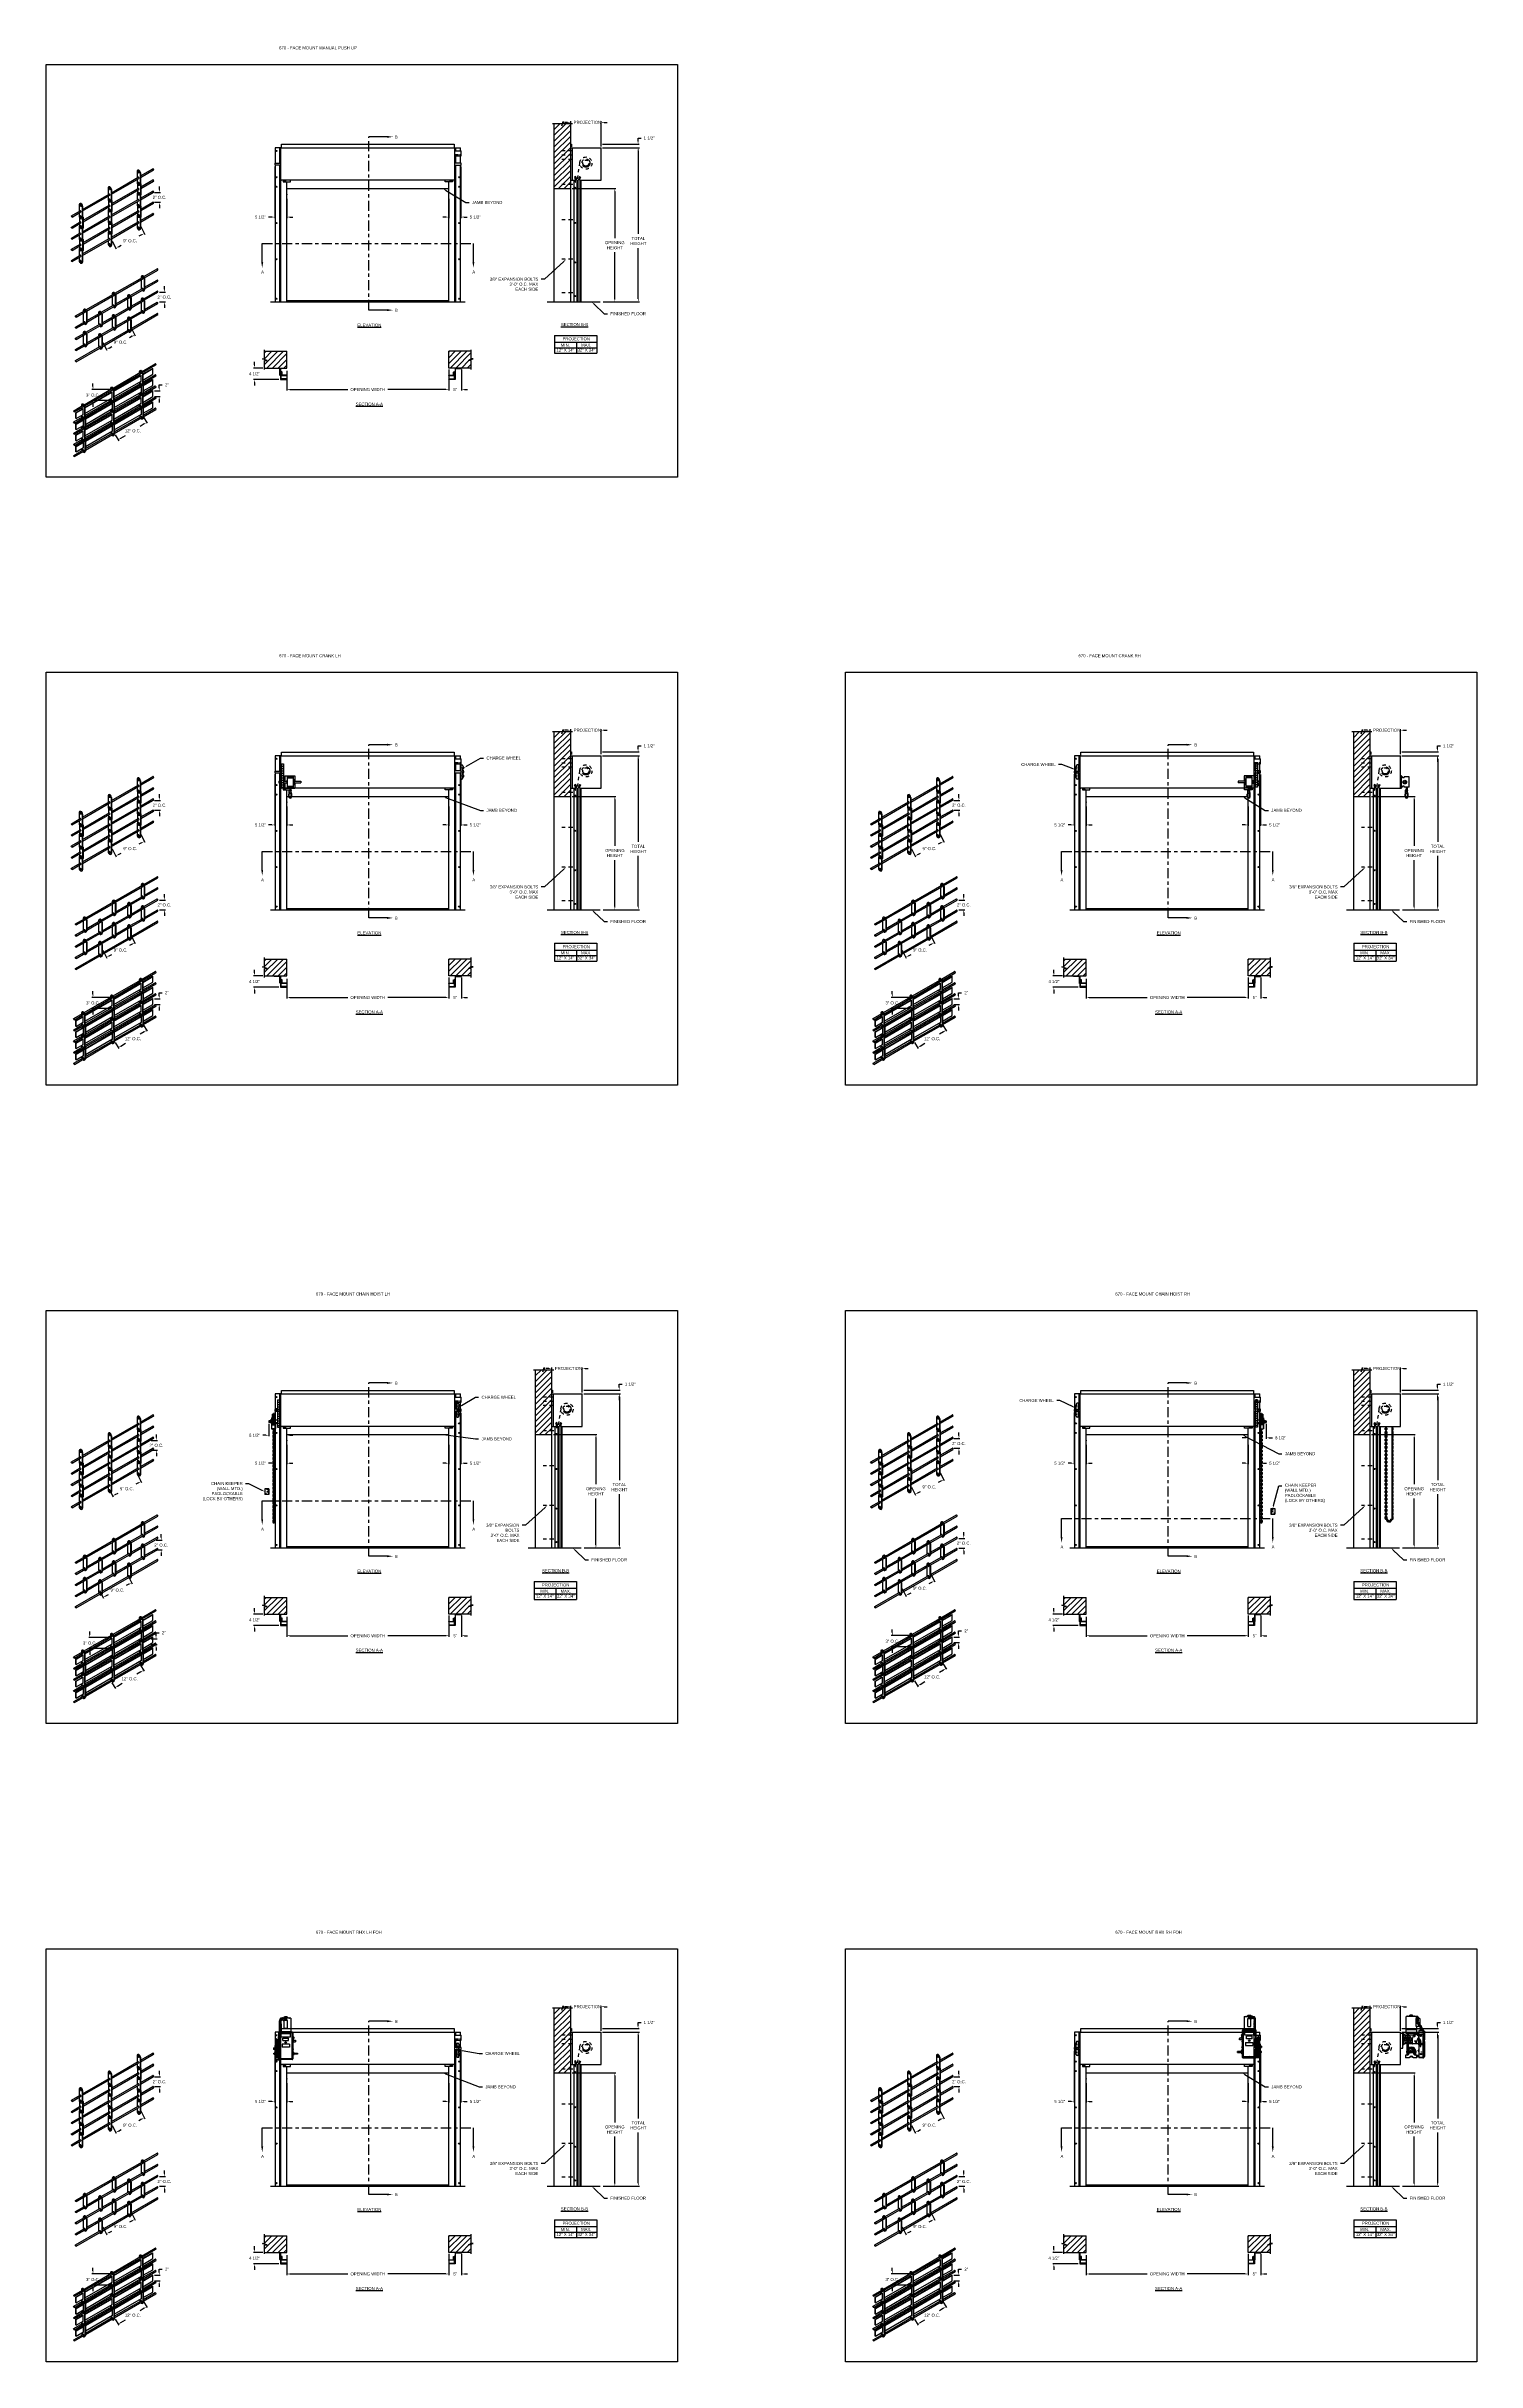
# Model space of a CAD drawing. Header units: inches. Extents: x 169.6 to 213.8, y 195 to 266.5.
import ezdxf
from ezdxf import colors
from ezdxf.entities.mleader import LeaderData, LeaderLine
from ezdxf.math import Vec2, Vec3

# ---------------------------------------------------------------- set-up
doc = ezdxf.new("R2010")
doc.units = ezdxf.units.IN
doc.header["$LTSCALE"] = 0.25
doc.header["$MEASUREMENT"] = 0
for name, pattern in [('CENTER', [2, 1.25, -0.25, 0.25, -0.25]), ('CENTER2', [1.125, 0.75, -0.125, 0.125, -0.125]), ('HIDDEN', [0.375, 0.25, -0.125])]:
    doc.linetypes.add(name, pattern=pattern)
for name, color, linetype in [('ANNOTATIONS', 1, 'Continuous'), ('CHAIN HOIST LH', 7, 'Continuous'), ('CHAIN HOIST RH', 7, 'Continuous'), ('CRANK LH', 7, 'Continuous'), ('CRANK RH', 7, 'Continuous'), ('DETAILS', 4, 'Continuous'), ('PUSH UP', 7, 'Continuous'), ('RHX LH F.O.H.', 7, 'Continuous'), ('RHX RH F.O.H.', 7, 'Continuous'), ('SECTION CUTS', 6, 'CENTER')]:
    doc.layers.add(name, color=color, linetype=linetype)
doc.styles.add('ARIAL', font='arial.ttf', dxfattribs={"height": 0.09375})
doc.styles.get("Standard").update_dxf_attribs({"font": 'romans.shx'})
doc.dimstyles.new('STANDARD$0', dxfattribs={"dimtxt": 0.09375, "dimasz": 0.09375, "dimexe": 0.03125, "dimexo": 0.046875, "dimgap": 0.09, "dimtad": 0, "dimtih": 1, "dimtoh": 1, "dimdec": 4, "dimzin": 0, "dimdsep": 46, "dimtxsty": 'ARIAL', "dimcen": 0.09, "dimadec": 0, "dimazin": 0, "dimtfac": 1, "dimtdec": 4, "dimtofl": 0, "dimtmove": 0, "dimatfit": 1, "dimfxl": 1, "dimtolj": 1, "dimtzin": 0, "dimarcsym": 0})
pattern_1 = [(45, (-16.66299, 0), (-0.08838835, 0.08838835), [])]
pattern_2 = [(45, (-16.66299, -18.75022), (-0.08838835, 0.08838835), [])]
pattern_3 = [(45, (8.0003, -18.75022), (-0.08838835, 0.08838835), [])]
pattern_4 = [(45, (-16.66299, -38.43853), (-0.08838835, 0.08838835), [])]
pattern_5 = [(45, (8.0003, -38.43853), (-0.08838835, 0.08838835), [])]
pattern_6 = [(45, (-16.66299, -58.12684), (-0.08838835, 0.08838835), [])]
pattern_7 = [(45, (8.0003, -58.12684), (-0.08838835, 0.08838835), [])]

# ---------------------------------------------------------------- blocks, each defined once
blk = doc.blocks.new('*D1')
at = {"layer": 'ANNOTATIONS', "color": 0, "lineweight": -2, "transparency": 16777216}
for p, q in [((176.668, 262.764), (176.668, 261.171)), ((177.04, 261.768), (177.04, 261.171)), ((176.574, 261.202), (176.48, 261.202)), ((177.134, 261.202), (177.228, 261.202))]:
    blk.add_line(p, q, dxfattribs=at)
at = {"layer": 'ANNOTATIONS', "color": 0, "transparency": 16777216}
for points in [[(176.574, 261.218), (176.574, 261.186), (176.668, 261.202)], [(177.134, 261.218), (177.134, 261.186), (177.04, 261.202)]]:
    blk.add_solid(points, dxfattribs=at)
at = {"layer": 'defpoints', "color": 0, "transparency": 16777216}
for p in [(176.668, 262.811), (177.04, 261.815), (176.668, 261.202)]:
    blk.add_point(p, dxfattribs=at)
at = {"layer": 'ANNOTATIONS', "color": 0, "transparency": 16777216, "insert": (176.227, 261.202), "char_height": 0.0938, "attachment_point": 5, "style": 'ARIAL'}
blk.add_mtext('\\A1;5 1/2"', dxfattribs=at)
blk = doc.blocks.new('*D2')
at = {"layer": 'ANNOTATIONS', "color": 0, "lineweight": -2, "transparency": 16777216}
for p, q in [((182.415, 262.759), (182.415, 261.171)), ((182.04, 261.768), (182.04, 261.171)), ((181.947, 261.202), (181.853, 261.202)), ((182.509, 261.202), (182.603, 261.202))]:
    blk.add_line(p, q, dxfattribs=at)
at = {"layer": 'ANNOTATIONS', "color": 0, "transparency": 16777216}
for points in [[(181.947, 261.218), (181.947, 261.186), (182.04, 261.202)], [(182.509, 261.218), (182.509, 261.186), (182.415, 261.202)]]:
    blk.add_solid(points, dxfattribs=at)
at = {"layer": 'defpoints', "color": 0, "transparency": 16777216}
for p in [(182.415, 262.806), (182.04, 261.815), (182.04, 261.202)]:
    blk.add_point(p, dxfattribs=at)
at = {"layer": 'ANNOTATIONS', "color": 0, "transparency": 16777216, "insert": (182.856, 261.202), "char_height": 0.0938, "attachment_point": 5, "style": 'ARIAL'}
blk.add_mtext('\\A1;5 1/2"', dxfattribs=at)
blk = doc.blocks.new('*D3')
at = {"layer": 'ANNOTATIONS', "color": 0, "lineweight": -2, "transparency": 16777216}
for p, q in [((176.306, 256.546), (176.013, 256.546)), ((176.044, 256.639), (176.044, 256.733)), ((176.798, 256.194), (176.013, 256.194)), ((176.044, 256.1), (176.044, 256.006))]:
    blk.add_line(p, q, dxfattribs=at)
at = {"layer": 'ANNOTATIONS', "color": 0, "transparency": 16777216}
for points in [[(176.029, 256.639), (176.06, 256.639), (176.044, 256.546)], [(176.029, 256.1), (176.06, 256.1), (176.044, 256.194)]]:
    blk.add_solid(points, dxfattribs=at)
at = {"layer": 'defpoints', "color": 0, "transparency": 16777216}
for p in [(176.353, 256.546), (176.044, 256.194), (176.845, 256.194)]:
    blk.add_point(p, dxfattribs=at)
at = {"layer": 'ANNOTATIONS', "color": 0, "transparency": 16777216, "insert": (176.044, 256.37), "char_height": 0.0938, "attachment_point": 5, "style": 'ARIAL'}
blk.add_mtext('\\A1;4 1/2"', dxfattribs=at)
blk = doc.blocks.new('*D4')
at = {"layer": 'ANNOTATIONS', "color": 0, "lineweight": -2, "transparency": 16777216}
for p, q in [((182.04, 256.499), (182.04, 255.848)), ((182.431, 256.499), (182.431, 255.848)), ((181.947, 255.88), (181.853, 255.88)), ((182.525, 255.88), (182.619, 255.88))]:
    blk.add_line(p, q, dxfattribs=at)
at = {"layer": 'ANNOTATIONS', "color": 0, "transparency": 16777216}
for points in [[(181.947, 255.895), (181.947, 255.864), (182.04, 255.88)], [(182.525, 255.895), (182.525, 255.864), (182.431, 255.88)]]:
    blk.add_solid(points, dxfattribs=at)
at = {"layer": 'defpoints', "color": 0, "transparency": 16777216}
for p in [(182.04, 256.546), (182.431, 256.546), (182.431, 255.88)]:
    blk.add_point(p, dxfattribs=at)
at = {"layer": 'ANNOTATIONS', "color": 0, "transparency": 16777216, "insert": (182.236, 255.88), "char_height": 0.0938, "attachment_point": 5, "style": 'ARIAL'}
blk.add_mtext('\\A1;5"', dxfattribs=at)
blk = doc.blocks.new('*D5')
at = {"layer": 'ANNOTATIONS', "color": 0, "lineweight": -2, "transparency": 16777216}
for p, q in [((185.706, 264.124), (185.612, 264.124)), ((185.8, 263.499), (185.8, 264.156)), ((186.737, 263.384), (186.737, 264.156)), ((186.831, 264.124), (186.925, 264.124))]:
    blk.add_line(p, q, dxfattribs=at)
at = {"layer": 'ANNOTATIONS', "color": 0, "transparency": 16777216}
for points in [[(185.706, 264.14), (185.706, 264.109), (185.8, 264.124)], [(186.831, 264.14), (186.831, 264.109), (186.737, 264.124)]]:
    blk.add_solid(points, dxfattribs=at)
at = {"layer": 'defpoints', "color": 0, "transparency": 16777216}
for p in [(186.737, 264.124), (185.8, 263.452), (186.737, 263.337)]:
    blk.add_point(p, dxfattribs=at)
at = {"layer": 'ANNOTATIONS', "color": 0, "transparency": 16777216, "insert": (186.313, 264.124), "char_height": 0.09375, "attachment_point": 5, "style": 'ARIAL'}
blk.add_mtext('\\A1;PROJECTION', dxfattribs=at)
blk = doc.blocks.new('*D6')
at = {"layer": 'ANNOTATIONS', "color": 0, "lineweight": -2, "transparency": 16777216}
for p, q in [((187.879, 263.546), (187.879, 263.64)), ((187.879, 263.64), (187.972, 263.64)), ((186.784, 263.452), (187.91, 263.452)), ((186.784, 263.337), (187.91, 263.337)), ((187.879, 263.243), (187.879, 263.15))]:
    blk.add_line(p, q, dxfattribs=at)
at = {"layer": 'ANNOTATIONS', "color": 0, "transparency": 16777216}
for points in [[(187.863, 263.546), (187.894, 263.546), (187.879, 263.452)], [(187.863, 263.243), (187.894, 263.243), (187.879, 263.337)]]:
    blk.add_solid(points, dxfattribs=at)
at = {"layer": 'defpoints', "color": 0, "transparency": 16777216}
for p in [(186.737, 263.452), (186.737, 263.337), (187.879, 263.452)]:
    blk.add_point(p, dxfattribs=at)
at = {"layer": 'ANNOTATIONS', "color": 0, "transparency": 16777216, "insert": (188.221, 263.64), "char_height": 0.0938, "attachment_point": 5, "style": 'ARIAL'}
blk.add_mtext('\\A1;1 1/2"', dxfattribs=at)
blk = doc.blocks.new('*D7')
at = {"layer": 'ANNOTATIONS', "color": 0, "lineweight": -2, "transparency": 16777216}
for p, q in [((185.847, 262.084), (187.192, 262.084)), ((187.161, 261.99), (187.161, 260.553)), ((187.161, 258.681), (187.161, 260.118)), ((186.8, 258.587), (187.192, 258.587))]:
    blk.add_line(p, q, dxfattribs=at)
at = {"layer": 'ANNOTATIONS', "color": 0, "transparency": 16777216}
for points in [[(187.145, 261.99), (187.177, 261.99), (187.161, 262.084)], [(187.145, 258.681), (187.177, 258.681), (187.161, 258.587)]]:
    blk.add_solid(points, dxfattribs=at)
at = {"layer": 'defpoints', "color": 0, "transparency": 16777216}
for p in [(185.8, 262.084), (187.161, 262.084), (186.753, 258.587)]:
    blk.add_point(p, dxfattribs=at)
at = {"layer": 'ANNOTATIONS', "color": 0, "transparency": 16777216, "insert": (187.161, 260.335), "char_height": 0.09375, "attachment_point": 5, "style": 'ARIAL'}
blk.add_mtext('\\A1;OPENING \\PHEIGHT', dxfattribs=at)
blk = doc.blocks.new('*D8')
at = {"layer": 'ANNOTATIONS', "color": 0, "lineweight": -2, "transparency": 16777216}
for p, q in [((186.784, 263.337), (187.918, 263.337)), ((187.886, 263.243), (187.886, 260.68)), ((187.886, 258.681), (187.886, 260.245)), ((186.8, 258.587), (187.918, 258.587))]:
    blk.add_line(p, q, dxfattribs=at)
at = {"layer": 'ANNOTATIONS', "color": 0, "transparency": 16777216}
for points in [[(187.871, 263.243), (187.902, 263.243), (187.886, 263.337)], [(187.871, 258.681), (187.902, 258.681), (187.886, 258.587)]]:
    blk.add_solid(points, dxfattribs=at)
at = {"layer": 'defpoints', "color": 0, "transparency": 16777216}
for p in [(186.737, 263.337), (186.753, 258.587), (187.886, 258.587)]:
    blk.add_point(p, dxfattribs=at)
at = {"layer": 'ANNOTATIONS', "color": 0, "transparency": 16777216, "insert": (187.886, 260.462), "char_height": 0.0938, "attachment_point": 5, "style": 'ARIAL'}
blk.add_mtext('\\A1;TOTAL\\PHEIGHT', dxfattribs=at)
blk = doc.blocks.new('*D9')
at = {"layer": 'ANNOTATIONS', "color": 0, "lineweight": -2, "transparency": 16777216}
for p, q in [((177.04, 256.46), (177.04, 255.848)), ((177.134, 255.88), (178.924, 255.88)), ((181.947, 255.88), (180.157, 255.88)), ((182.04, 255.926), (182.04, 255.911))]:
    blk.add_line(p, q, dxfattribs=at)
at = {"layer": 'ANNOTATIONS', "color": 0, "transparency": 16777216}
for points in [[(177.134, 255.895), (177.134, 255.864), (177.04, 255.88)], [(181.947, 255.895), (181.947, 255.864), (182.04, 255.88)]]:
    blk.add_solid(points, dxfattribs=at)
at = {"layer": 'defpoints', "color": 0, "transparency": 16777216}
for p in [(177.04, 256.507), (182.04, 255.88), (182.04, 255.88)]:
    blk.add_point(p, dxfattribs=at)
at = {"layer": 'ANNOTATIONS', "color": 0, "transparency": 16777216, "insert": (179.54, 255.88), "char_height": 0.09375, "attachment_point": 5, "style": 'ARIAL'}
blk.add_mtext('\\A1;OPENING WIDTH', dxfattribs=at)
blk = doc.blocks.new('*D14')
at = {"layer": 'ANNOTATIONS', "color": 0, "lineweight": -2, "transparency": 16777216}
for p, q in [((176.668, 244.014), (176.668, 242.42)), ((177.04, 243.018), (177.04, 242.42)), ((176.574, 242.452), (176.48, 242.452)), ((177.134, 242.452), (177.228, 242.452))]:
    blk.add_line(p, q, dxfattribs=at)
at = {"layer": 'ANNOTATIONS', "color": 0, "transparency": 16777216}
for points in [[(176.574, 242.467), (176.574, 242.436), (176.668, 242.452)], [(177.134, 242.467), (177.134, 242.436), (177.04, 242.452)]]:
    blk.add_solid(points, dxfattribs=at)
at = {"layer": 'defpoints', "color": 0, "transparency": 16777216}
for p in [(176.668, 244.061), (177.04, 243.065), (176.668, 242.452)]:
    blk.add_point(p, dxfattribs=at)
at = {"layer": 'ANNOTATIONS', "color": 0, "transparency": 16777216, "insert": (176.227, 242.452), "char_height": 0.0938, "attachment_point": 5, "style": 'ARIAL'}
blk.add_mtext('\\A1;5 1/2"', dxfattribs=at)
blk = doc.blocks.new('*D15')
at = {"layer": 'ANNOTATIONS', "color": 0, "lineweight": -2, "transparency": 16777216}
for p, q in [((182.415, 244.009), (182.415, 242.42)), ((182.04, 243.018), (182.04, 242.42)), ((181.947, 242.452), (181.853, 242.452)), ((182.509, 242.452), (182.603, 242.452))]:
    blk.add_line(p, q, dxfattribs=at)
at = {"layer": 'ANNOTATIONS', "color": 0, "transparency": 16777216}
for points in [[(181.947, 242.467), (181.947, 242.436), (182.04, 242.452)], [(182.509, 242.467), (182.509, 242.436), (182.415, 242.452)]]:
    blk.add_solid(points, dxfattribs=at)
at = {"layer": 'defpoints', "color": 0, "transparency": 16777216}
for p in [(182.415, 244.056), (182.04, 243.065), (182.04, 242.452)]:
    blk.add_point(p, dxfattribs=at)
at = {"layer": 'ANNOTATIONS', "color": 0, "transparency": 16777216, "insert": (182.856, 242.452), "char_height": 0.0938, "attachment_point": 5, "style": 'ARIAL'}
blk.add_mtext('\\A1;5 1/2"', dxfattribs=at)
blk = doc.blocks.new('*D10')
at = {"layer": 'ANNOTATIONS', "color": 0, "lineweight": -2, "transparency": 16777216}
for p, q in [((176.044, 237.889), (176.044, 237.983)), ((176.306, 237.795), (176.013, 237.795)), ((176.798, 237.444), (176.013, 237.444)), ((176.044, 237.35), (176.044, 237.256))]:
    blk.add_line(p, q, dxfattribs=at)
at = {"layer": 'ANNOTATIONS', "color": 0, "transparency": 16777216}
for points in [[(176.029, 237.889), (176.06, 237.889), (176.044, 237.795)], [(176.029, 237.35), (176.06, 237.35), (176.044, 237.444)]]:
    blk.add_solid(points, dxfattribs=at)
at = {"layer": 'defpoints', "color": 0, "transparency": 16777216}
for p in [(176.044, 237.444), (176.353, 237.795), (176.845, 237.444)]:
    blk.add_point(p, dxfattribs=at)
at = {"layer": 'ANNOTATIONS', "color": 0, "transparency": 16777216, "insert": (176.044, 237.62), "char_height": 0.0938, "attachment_point": 5, "style": 'ARIAL'}
blk.add_mtext('\\A1;4 1/2"', dxfattribs=at)
blk = doc.blocks.new('*D11')
at = {"layer": 'ANNOTATIONS', "color": 0, "lineweight": -2, "transparency": 16777216}
for p, q in [((181.947, 237.129), (181.853, 237.129)), ((182.04, 237.749), (182.04, 237.098)), ((182.431, 237.749), (182.431, 237.098)), ((182.525, 237.129), (182.619, 237.129))]:
    blk.add_line(p, q, dxfattribs=at)
at = {"layer": 'ANNOTATIONS', "color": 0, "transparency": 16777216}
for points in [[(181.947, 237.145), (181.947, 237.114), (182.04, 237.129)], [(182.525, 237.145), (182.525, 237.114), (182.431, 237.129)]]:
    blk.add_solid(points, dxfattribs=at)
at = {"layer": 'defpoints', "color": 0, "transparency": 16777216}
for p in [(182.04, 237.795), (182.431, 237.795), (182.431, 237.129)]:
    blk.add_point(p, dxfattribs=at)
at = {"layer": 'ANNOTATIONS', "color": 0, "transparency": 16777216, "insert": (182.236, 237.129), "char_height": 0.0938, "attachment_point": 5, "style": 'ARIAL'}
blk.add_mtext('\\A1;5"', dxfattribs=at)
blk = doc.blocks.new('*D12')
at = {"layer": 'ANNOTATIONS', "color": 0, "lineweight": -2, "transparency": 16777216}
for p, q in [((185.706, 245.374), (185.612, 245.374)), ((185.8, 244.749), (185.8, 245.405)), ((186.737, 244.634), (186.737, 245.405)), ((186.831, 245.374), (186.925, 245.374))]:
    blk.add_line(p, q, dxfattribs=at)
at = {"layer": 'ANNOTATIONS', "color": 0, "transparency": 16777216}
for points in [[(185.706, 245.39), (185.706, 245.359), (185.8, 245.374)], [(186.831, 245.39), (186.831, 245.359), (186.737, 245.374)]]:
    blk.add_solid(points, dxfattribs=at)
at = {"layer": 'defpoints', "color": 0, "transparency": 16777216}
for p in [(186.737, 245.374), (185.8, 244.702), (186.737, 244.587)]:
    blk.add_point(p, dxfattribs=at)
at = {"layer": 'ANNOTATIONS', "color": 0, "transparency": 16777216, "insert": (186.313, 245.374), "char_height": 0.09375, "attachment_point": 5, "style": 'ARIAL'}
blk.add_mtext('\\A1;PROJECTION', dxfattribs=at)
blk = doc.blocks.new('*D13')
at = {"layer": 'ANNOTATIONS', "color": 0, "lineweight": -2, "transparency": 16777216}
for p, q in [((186.784, 244.702), (187.91, 244.702)), ((186.784, 244.587), (187.91, 244.587)), ((187.879, 244.796), (187.879, 244.889)), ((187.879, 244.889), (187.972, 244.889)), ((187.879, 244.493), (187.879, 244.399))]:
    blk.add_line(p, q, dxfattribs=at)
at = {"layer": 'ANNOTATIONS', "color": 0, "transparency": 16777216}
for points in [[(187.863, 244.796), (187.894, 244.796), (187.879, 244.702)], [(187.863, 244.493), (187.894, 244.493), (187.879, 244.587)]]:
    blk.add_solid(points, dxfattribs=at)
at = {"layer": 'defpoints', "color": 0, "transparency": 16777216}
for p in [(186.737, 244.702), (186.737, 244.587), (187.879, 244.702)]:
    blk.add_point(p, dxfattribs=at)
at = {"layer": 'ANNOTATIONS', "color": 0, "transparency": 16777216, "insert": (188.221, 244.889), "char_height": 0.0938, "attachment_point": 5, "style": 'ARIAL'}
blk.add_mtext('\\A1;1 1/2"', dxfattribs=at)
blk = doc.blocks.new('*D16')
at = {"layer": 'ANNOTATIONS', "color": 0, "lineweight": -2, "transparency": 16777216}
for p, q in [((185.847, 243.333), (187.192, 243.333)), ((187.161, 243.24), (187.161, 241.803)), ((187.161, 239.931), (187.161, 241.368)), ((186.8, 239.837), (187.192, 239.837))]:
    blk.add_line(p, q, dxfattribs=at)
at = {"layer": 'ANNOTATIONS', "color": 0, "transparency": 16777216}
for points in [[(187.145, 243.24), (187.177, 243.24), (187.161, 243.333)], [(187.145, 239.931), (187.177, 239.931), (187.161, 239.837)]]:
    blk.add_solid(points, dxfattribs=at)
at = {"layer": 'defpoints', "color": 0, "transparency": 16777216}
for p in [(185.8, 243.333), (187.161, 243.333), (186.753, 239.837)]:
    blk.add_point(p, dxfattribs=at)
at = {"layer": 'ANNOTATIONS', "color": 0, "transparency": 16777216, "insert": (187.161, 241.585), "char_height": 0.09375, "attachment_point": 5, "style": 'ARIAL'}
blk.add_mtext('\\A1;OPENING \\PHEIGHT', dxfattribs=at)
blk = doc.blocks.new('*D17')
at = {"layer": 'ANNOTATIONS', "color": 0, "lineweight": -2, "transparency": 16777216}
for p, q in [((186.784, 244.587), (187.918, 244.587)), ((187.886, 244.493), (187.886, 241.929)), ((187.886, 239.931), (187.886, 241.494)), ((186.8, 239.837), (187.918, 239.837))]:
    blk.add_line(p, q, dxfattribs=at)
at = {"layer": 'ANNOTATIONS', "color": 0, "transparency": 16777216}
for points in [[(187.871, 244.493), (187.902, 244.493), (187.886, 244.587)], [(187.871, 239.931), (187.902, 239.931), (187.886, 239.837)]]:
    blk.add_solid(points, dxfattribs=at)
at = {"layer": 'defpoints', "color": 0, "transparency": 16777216}
for p in [(186.737, 244.587), (186.753, 239.837), (187.886, 239.837)]:
    blk.add_point(p, dxfattribs=at)
at = {"layer": 'ANNOTATIONS', "color": 0, "transparency": 16777216, "insert": (187.886, 241.712), "char_height": 0.0938, "attachment_point": 5, "style": 'ARIAL'}
blk.add_mtext('\\A1;TOTAL\\PHEIGHT', dxfattribs=at)
blk = doc.blocks.new('*D18')
at = {"layer": 'ANNOTATIONS', "color": 0, "lineweight": -2, "transparency": 16777216}
for p, q in [((177.04, 237.709), (177.04, 237.098)), ((177.134, 237.129), (178.924, 237.129)), ((181.947, 237.129), (180.157, 237.129)), ((182.04, 237.176), (182.04, 237.161))]:
    blk.add_line(p, q, dxfattribs=at)
at = {"layer": 'ANNOTATIONS', "color": 0, "transparency": 16777216}
for points in [[(177.134, 237.145), (177.134, 237.114), (177.04, 237.129)], [(181.947, 237.145), (181.947, 237.114), (182.04, 237.129)]]:
    blk.add_solid(points, dxfattribs=at)
at = {"layer": 'defpoints', "color": 0, "transparency": 16777216}
for p in [(177.04, 237.756), (182.04, 237.129), (182.04, 237.129)]:
    blk.add_point(p, dxfattribs=at)
at = {"layer": 'ANNOTATIONS', "color": 0, "transparency": 16777216, "insert": (179.54, 237.129), "char_height": 0.09375, "attachment_point": 5, "style": 'ARIAL'}
blk.add_mtext('\\A1;OPENING WIDTH', dxfattribs=at)
blk = doc.blocks.new('*D23')
at = {"layer": 'ANNOTATIONS', "color": 0, "lineweight": -2, "transparency": 16777216}
for p, q in [((201.331, 244.014), (201.331, 242.42)), ((201.704, 243.018), (201.704, 242.42)), ((201.237, 242.452), (201.144, 242.452)), ((201.797, 242.452), (201.891, 242.452))]:
    blk.add_line(p, q, dxfattribs=at)
at = {"layer": 'ANNOTATIONS', "color": 0, "transparency": 16777216}
for points in [[(201.237, 242.467), (201.237, 242.436), (201.331, 242.452)], [(201.797, 242.467), (201.797, 242.436), (201.704, 242.452)]]:
    blk.add_solid(points, dxfattribs=at)
at = {"layer": 'defpoints', "color": 0, "transparency": 16777216}
for p in [(201.331, 244.061), (201.704, 243.065), (201.331, 242.452)]:
    blk.add_point(p, dxfattribs=at)
at = {"layer": 'ANNOTATIONS', "color": 0, "transparency": 16777216, "insert": (200.89, 242.452), "char_height": 0.0938, "attachment_point": 5, "style": 'ARIAL'}
blk.add_mtext('\\A1;5 1/2"', dxfattribs=at)
blk = doc.blocks.new('*D24')
at = {"layer": 'ANNOTATIONS', "color": 0, "lineweight": -2, "transparency": 16777216}
for p, q in [((207.079, 244.009), (207.079, 242.42)), ((206.704, 243.018), (206.704, 242.42)), ((206.61, 242.452), (206.516, 242.452)), ((207.172, 242.452), (207.266, 242.452))]:
    blk.add_line(p, q, dxfattribs=at)
at = {"layer": 'ANNOTATIONS', "color": 0, "transparency": 16777216}
for points in [[(206.61, 242.467), (206.61, 242.436), (206.704, 242.452)], [(207.172, 242.467), (207.172, 242.436), (207.079, 242.452)]]:
    blk.add_solid(points, dxfattribs=at)
at = {"layer": 'defpoints', "color": 0, "transparency": 16777216}
for p in [(207.079, 244.056), (206.704, 243.065), (206.704, 242.452)]:
    blk.add_point(p, dxfattribs=at)
at = {"layer": 'ANNOTATIONS', "color": 0, "transparency": 16777216, "insert": (207.519, 242.452), "char_height": 0.0938, "attachment_point": 5, "style": 'ARIAL'}
blk.add_mtext('\\A1;5 1/2"', dxfattribs=at)
blk = doc.blocks.new('*D19')
at = {"layer": 'ANNOTATIONS', "color": 0, "lineweight": -2, "transparency": 16777216}
for p, q in [((200.708, 237.889), (200.708, 237.983)), ((200.969, 237.795), (200.677, 237.795)), ((201.461, 237.444), (200.677, 237.444)), ((200.708, 237.35), (200.708, 237.256))]:
    blk.add_line(p, q, dxfattribs=at)
at = {"layer": 'ANNOTATIONS', "color": 0, "transparency": 16777216}
for points in [[(200.692, 237.889), (200.723, 237.889), (200.708, 237.795)], [(200.692, 237.35), (200.723, 237.35), (200.708, 237.444)]]:
    blk.add_solid(points, dxfattribs=at)
at = {"layer": 'defpoints', "color": 0, "transparency": 16777216}
for p in [(200.708, 237.444), (201.016, 237.795), (201.508, 237.444)]:
    blk.add_point(p, dxfattribs=at)
at = {"layer": 'ANNOTATIONS', "color": 0, "transparency": 16777216, "insert": (200.708, 237.62), "char_height": 0.0938, "attachment_point": 5, "style": 'ARIAL'}
blk.add_mtext('\\A1;4 1/2"', dxfattribs=at)
blk = doc.blocks.new('*D20')
at = {"layer": 'ANNOTATIONS', "color": 0, "lineweight": -2, "transparency": 16777216}
for p, q in [((206.61, 237.129), (206.516, 237.129)), ((206.704, 237.749), (206.704, 237.098)), ((207.094, 237.749), (207.094, 237.098)), ((207.188, 237.129), (207.282, 237.129))]:
    blk.add_line(p, q, dxfattribs=at)
at = {"layer": 'ANNOTATIONS', "color": 0, "transparency": 16777216}
for points in [[(206.61, 237.145), (206.61, 237.114), (206.704, 237.129)], [(207.188, 237.145), (207.188, 237.114), (207.094, 237.129)]]:
    blk.add_solid(points, dxfattribs=at)
at = {"layer": 'defpoints', "color": 0, "transparency": 16777216}
for p in [(206.704, 237.795), (207.094, 237.795), (207.094, 237.129)]:
    blk.add_point(p, dxfattribs=at)
at = {"layer": 'ANNOTATIONS', "color": 0, "transparency": 16777216, "insert": (206.899, 237.129), "char_height": 0.0938, "attachment_point": 5, "style": 'ARIAL'}
blk.add_mtext('\\A1;5"', dxfattribs=at)
blk = doc.blocks.new('*D21')
at = {"layer": 'ANNOTATIONS', "color": 0, "lineweight": -2, "transparency": 16777216}
for p, q in [((210.369, 245.374), (210.276, 245.374)), ((210.463, 244.749), (210.463, 245.405)), ((211.401, 244.634), (211.401, 245.405)), ((211.494, 245.374), (211.588, 245.374))]:
    blk.add_line(p, q, dxfattribs=at)
at = {"layer": 'ANNOTATIONS', "color": 0, "transparency": 16777216}
for points in [[(210.369, 245.39), (210.369, 245.359), (210.463, 245.374)], [(211.494, 245.39), (211.494, 245.359), (211.401, 245.374)]]:
    blk.add_solid(points, dxfattribs=at)
at = {"layer": 'defpoints', "color": 0, "transparency": 16777216}
for p in [(211.401, 245.374), (210.463, 244.702), (211.401, 244.587)]:
    blk.add_point(p, dxfattribs=at)
at = {"layer": 'ANNOTATIONS', "color": 0, "transparency": 16777216, "insert": (210.976, 245.374), "char_height": 0.09375, "attachment_point": 5, "style": 'ARIAL'}
blk.add_mtext('\\A1;PROJECTION', dxfattribs=at)
blk = doc.blocks.new('*D22')
at = {"layer": 'ANNOTATIONS', "color": 0, "lineweight": -2, "transparency": 16777216}
for p, q in [((211.448, 244.702), (212.573, 244.702)), ((211.448, 244.587), (212.573, 244.587)), ((212.542, 244.796), (212.542, 244.889)), ((212.542, 244.889), (212.636, 244.889)), ((212.542, 244.493), (212.542, 244.399))]:
    blk.add_line(p, q, dxfattribs=at)
at = {"layer": 'ANNOTATIONS', "color": 0, "transparency": 16777216}
for points in [[(212.526, 244.796), (212.558, 244.796), (212.542, 244.702)], [(212.526, 244.493), (212.558, 244.493), (212.542, 244.587)]]:
    blk.add_solid(points, dxfattribs=at)
at = {"layer": 'defpoints', "color": 0, "transparency": 16777216}
for p in [(211.401, 244.702), (211.401, 244.587), (212.542, 244.702)]:
    blk.add_point(p, dxfattribs=at)
at = {"layer": 'ANNOTATIONS', "color": 0, "transparency": 16777216, "insert": (212.884, 244.889), "char_height": 0.0938, "attachment_point": 5, "style": 'ARIAL'}
blk.add_mtext('\\A1;1 1/2"', dxfattribs=at)
blk = doc.blocks.new('*D25')
at = {"layer": 'ANNOTATIONS', "color": 0, "lineweight": -2, "transparency": 16777216}
for p, q in [((210.51, 243.333), (211.855, 243.333)), ((211.824, 243.24), (211.824, 241.803)), ((211.824, 239.931), (211.824, 241.368)), ((211.463, 239.837), (211.855, 239.837))]:
    blk.add_line(p, q, dxfattribs=at)
at = {"layer": 'ANNOTATIONS', "color": 0, "transparency": 16777216}
for points in [[(211.809, 243.24), (211.84, 243.24), (211.824, 243.333)], [(211.809, 239.931), (211.84, 239.931), (211.824, 239.837)]]:
    blk.add_solid(points, dxfattribs=at)
at = {"layer": 'defpoints', "color": 0, "transparency": 16777216}
for p in [(210.463, 243.333), (211.824, 243.333), (211.416, 239.837)]:
    blk.add_point(p, dxfattribs=at)
at = {"layer": 'ANNOTATIONS', "color": 0, "transparency": 16777216, "insert": (211.824, 241.585), "char_height": 0.09375, "attachment_point": 5, "style": 'ARIAL'}
blk.add_mtext('\\A1;OPENING \\PHEIGHT', dxfattribs=at)
blk = doc.blocks.new('*D26')
at = {"layer": 'ANNOTATIONS', "color": 0, "lineweight": -2, "transparency": 16777216}
for p, q in [((211.448, 244.587), (212.581, 244.587)), ((212.55, 244.493), (212.55, 241.929)), ((212.55, 239.931), (212.55, 241.494)), ((211.463, 239.837), (212.581, 239.837))]:
    blk.add_line(p, q, dxfattribs=at)
at = {"layer": 'ANNOTATIONS', "color": 0, "transparency": 16777216}
for points in [[(212.534, 244.493), (212.565, 244.493), (212.55, 244.587)], [(212.534, 239.931), (212.565, 239.931), (212.55, 239.837)]]:
    blk.add_solid(points, dxfattribs=at)
at = {"layer": 'defpoints', "color": 0, "transparency": 16777216}
for p in [(211.401, 244.587), (211.416, 239.837), (212.55, 239.837)]:
    blk.add_point(p, dxfattribs=at)
at = {"layer": 'ANNOTATIONS', "color": 0, "transparency": 16777216, "insert": (212.55, 241.712), "char_height": 0.0938, "attachment_point": 5, "style": 'ARIAL'}
blk.add_mtext('\\A1;TOTAL\\PHEIGHT', dxfattribs=at)
blk = doc.blocks.new('*D27')
at = {"layer": 'ANNOTATIONS', "color": 0, "lineweight": -2, "transparency": 16777216}
for p, q in [((201.704, 237.709), (201.704, 237.098)), ((201.797, 237.129), (203.587, 237.129)), ((206.61, 237.129), (204.82, 237.129)), ((206.704, 237.176), (206.704, 237.161))]:
    blk.add_line(p, q, dxfattribs=at)
at = {"layer": 'ANNOTATIONS', "color": 0, "transparency": 16777216}
for points in [[(201.797, 237.145), (201.797, 237.114), (201.704, 237.129)], [(206.61, 237.145), (206.61, 237.114), (206.704, 237.129)]]:
    blk.add_solid(points, dxfattribs=at)
at = {"layer": 'defpoints', "color": 0, "transparency": 16777216}
for p in [(201.704, 237.756), (206.704, 237.129), (206.704, 237.129)]:
    blk.add_point(p, dxfattribs=at)
at = {"layer": 'ANNOTATIONS', "color": 0, "transparency": 16777216, "insert": (204.204, 237.129), "char_height": 0.09375, "attachment_point": 5, "style": 'ARIAL'}
blk.add_mtext('\\A1;OPENING WIDTH', dxfattribs=at)
blk = doc.blocks.new('*D28')
at = {"layer": 'ANNOTATIONS', "color": 0, "lineweight": -2, "transparency": 16777216}
for p, q in [((176.392, 223.625), (176.298, 223.625)), ((176.485, 223.975), (176.485, 223.594)), ((177.04, 223.524), (177.04, 223.656)), ((177.134, 223.625), (177.228, 223.625))]:
    blk.add_line(p, q, dxfattribs=at)
at = {"layer": 'ANNOTATIONS', "color": 0, "transparency": 16777216}
for points in [[(176.392, 223.64), (176.392, 223.609), (176.485, 223.625)], [(177.134, 223.64), (177.134, 223.609), (177.04, 223.625)]]:
    blk.add_solid(points, dxfattribs=at)
at = {"layer": 'defpoints', "color": 0, "transparency": 16777216}
for p in [(176.485, 224.022), (176.485, 223.625), (177.04, 223.477)]:
    blk.add_point(p, dxfattribs=at)
at = {"layer": 'ANNOTATIONS', "color": 0, "transparency": 16777216, "insert": (176.045, 223.625), "char_height": 0.0938, "attachment_point": 5, "style": 'ARIAL'}
blk.add_mtext('\\A1;8 1/2"', dxfattribs=at)
blk = doc.blocks.new('*D33')
at = {"layer": 'ANNOTATIONS', "color": 0, "lineweight": -2, "transparency": 16777216}
for p, q in [((176.668, 224.326), (176.668, 222.732)), ((177.04, 223.33), (177.04, 222.732)), ((176.574, 222.763), (176.48, 222.763)), ((177.134, 222.763), (177.228, 222.763))]:
    blk.add_line(p, q, dxfattribs=at)
at = {"layer": 'ANNOTATIONS', "color": 0, "transparency": 16777216}
for points in [[(176.574, 222.779), (176.574, 222.748), (176.668, 222.763)], [(177.134, 222.779), (177.134, 222.748), (177.04, 222.763)]]:
    blk.add_solid(points, dxfattribs=at)
at = {"layer": 'defpoints', "color": 0, "transparency": 16777216}
for p in [(176.668, 224.373), (177.04, 223.377), (176.668, 222.763)]:
    blk.add_point(p, dxfattribs=at)
at = {"layer": 'ANNOTATIONS', "color": 0, "transparency": 16777216, "insert": (176.227, 222.763), "char_height": 0.0938, "attachment_point": 5, "style": 'ARIAL'}
blk.add_mtext('\\A1;5 1/2"', dxfattribs=at)
blk = doc.blocks.new('*D34')
at = {"layer": 'ANNOTATIONS', "color": 0, "lineweight": -2, "transparency": 16777216}
for p, q in [((182.415, 224.32), (182.415, 222.732)), ((182.04, 223.33), (182.04, 222.732)), ((181.947, 222.763), (181.853, 222.763)), ((182.509, 222.763), (182.603, 222.763))]:
    blk.add_line(p, q, dxfattribs=at)
at = {"layer": 'ANNOTATIONS', "color": 0, "transparency": 16777216}
for points in [[(181.947, 222.779), (181.947, 222.748), (182.04, 222.763)], [(182.509, 222.779), (182.509, 222.748), (182.415, 222.763)]]:
    blk.add_solid(points, dxfattribs=at)
at = {"layer": 'defpoints', "color": 0, "transparency": 16777216}
for p in [(182.415, 224.367), (182.04, 223.377), (182.04, 222.763)]:
    blk.add_point(p, dxfattribs=at)
at = {"layer": 'ANNOTATIONS', "color": 0, "transparency": 16777216, "insert": (182.856, 222.763), "char_height": 0.0938, "attachment_point": 5, "style": 'ARIAL'}
blk.add_mtext('\\A1;5 1/2"', dxfattribs=at)
blk = doc.blocks.new('*D29')
at = {"layer": 'ANNOTATIONS', "color": 0, "lineweight": -2, "transparency": 16777216}
for p, q in [((176.306, 218.107), (176.013, 218.107)), ((176.044, 218.201), (176.044, 218.295)), ((176.798, 217.755), (176.013, 217.755)), ((176.044, 217.662), (176.044, 217.568))]:
    blk.add_line(p, q, dxfattribs=at)
at = {"layer": 'ANNOTATIONS', "color": 0, "transparency": 16777216}
for points in [[(176.029, 218.201), (176.06, 218.201), (176.044, 218.107)], [(176.029, 217.662), (176.06, 217.662), (176.044, 217.755)]]:
    blk.add_solid(points, dxfattribs=at)
at = {"layer": 'defpoints', "color": 0, "transparency": 16777216}
for p in [(176.353, 218.107), (176.044, 217.755), (176.845, 217.755)]:
    blk.add_point(p, dxfattribs=at)
at = {"layer": 'ANNOTATIONS', "color": 0, "transparency": 16777216, "insert": (176.044, 217.931), "char_height": 0.0938, "attachment_point": 5, "style": 'ARIAL'}
blk.add_mtext('\\A1;4 1/2"', dxfattribs=at)
blk = doc.blocks.new('*D30')
at = {"layer": 'ANNOTATIONS', "color": 0, "lineweight": -2, "transparency": 16777216}
for p, q in [((182.04, 218.06), (182.04, 217.41)), ((182.431, 218.06), (182.431, 217.41)), ((181.947, 217.441), (181.853, 217.441)), ((182.525, 217.441), (182.619, 217.441))]:
    blk.add_line(p, q, dxfattribs=at)
at = {"layer": 'ANNOTATIONS', "color": 0, "transparency": 16777216}
for points in [[(181.947, 217.457), (181.947, 217.425), (182.04, 217.441)], [(182.525, 217.457), (182.525, 217.425), (182.431, 217.441)]]:
    blk.add_solid(points, dxfattribs=at)
at = {"layer": 'defpoints', "color": 0, "transparency": 16777216}
for p in [(182.04, 218.107), (182.431, 218.107), (182.431, 217.441)]:
    blk.add_point(p, dxfattribs=at)
at = {"layer": 'ANNOTATIONS', "color": 0, "transparency": 16777216, "insert": (182.236, 217.441), "char_height": 0.0938, "attachment_point": 5, "style": 'ARIAL'}
blk.add_mtext('\\A1;5"', dxfattribs=at)
blk = doc.blocks.new('*D31')
at = {"layer": 'ANNOTATIONS', "color": 0, "lineweight": -2, "transparency": 16777216}
for p, q in [((185.217, 225.06), (185.217, 225.717)), ((186.154, 224.945), (186.154, 225.717)), ((185.123, 225.686), (185.029, 225.686)), ((186.248, 225.686), (186.342, 225.686))]:
    blk.add_line(p, q, dxfattribs=at)
at = {"layer": 'ANNOTATIONS', "color": 0, "transparency": 16777216}
for points in [[(185.123, 225.701), (185.123, 225.67), (185.217, 225.686)], [(186.248, 225.701), (186.248, 225.67), (186.154, 225.686)]]:
    blk.add_solid(points, dxfattribs=at)
at = {"layer": 'defpoints', "color": 0, "transparency": 16777216}
for p in [(185.217, 225.014), (186.154, 225.686), (186.154, 224.899)]:
    blk.add_point(p, dxfattribs=at)
at = {"layer": 'ANNOTATIONS', "color": 0, "transparency": 16777216, "insert": (185.73, 225.686), "char_height": 0.09375, "attachment_point": 5, "style": 'ARIAL'}
blk.add_mtext('\\A1;PROJECTION', dxfattribs=at)
blk = doc.blocks.new('*D32')
at = {"layer": 'ANNOTATIONS', "color": 0, "lineweight": -2, "transparency": 16777216}
for p, q in [((186.201, 225.014), (187.327, 225.014)), ((187.296, 225.107), (187.296, 225.201)), ((187.296, 225.201), (187.389, 225.201)), ((186.201, 224.899), (187.327, 224.899)), ((187.296, 224.805), (187.296, 224.711))]:
    blk.add_line(p, q, dxfattribs=at)
at = {"layer": 'ANNOTATIONS', "color": 0, "transparency": 16777216}
for points in [[(187.28, 225.107), (187.311, 225.107), (187.296, 225.014)], [(187.28, 224.805), (187.311, 224.805), (187.296, 224.899)]]:
    blk.add_solid(points, dxfattribs=at)
at = {"layer": 'defpoints', "color": 0, "transparency": 16777216}
for p in [(186.154, 225.014), (187.296, 225.014), (186.154, 224.899)]:
    blk.add_point(p, dxfattribs=at)
at = {"layer": 'ANNOTATIONS', "color": 0, "transparency": 16777216, "insert": (187.638, 225.201), "char_height": 0.0938, "attachment_point": 5, "style": 'ARIAL'}
blk.add_mtext('\\A1;1 1/2"', dxfattribs=at)
blk = doc.blocks.new('*D35')
at = {"layer": 'ANNOTATIONS', "color": 0, "lineweight": -2, "transparency": 16777216}
for p, q in [((185.264, 223.645), (186.609, 223.645)), ((186.578, 223.551), (186.578, 222.114)), ((186.578, 220.242), (186.578, 221.679)), ((186.217, 220.149), (186.609, 220.149))]:
    blk.add_line(p, q, dxfattribs=at)
at = {"layer": 'ANNOTATIONS', "color": 0, "transparency": 16777216}
for points in [[(186.562, 223.551), (186.594, 223.551), (186.578, 223.645)], [(186.562, 220.242), (186.594, 220.242), (186.578, 220.149)]]:
    blk.add_solid(points, dxfattribs=at)
at = {"layer": 'defpoints', "color": 0, "transparency": 16777216}
for p in [(185.217, 223.645), (186.578, 223.645), (186.17, 220.149)]:
    blk.add_point(p, dxfattribs=at)
at = {"layer": 'ANNOTATIONS', "color": 0, "transparency": 16777216, "insert": (186.578, 221.897), "char_height": 0.09375, "attachment_point": 5, "style": 'ARIAL'}
blk.add_mtext('\\A1;OPENING \\PHEIGHT', dxfattribs=at)
blk = doc.blocks.new('*D36')
at = {"layer": 'ANNOTATIONS', "color": 0, "lineweight": -2, "transparency": 16777216}
for p, q in [((186.201, 224.899), (187.335, 224.899)), ((187.303, 224.805), (187.303, 222.241)), ((187.303, 220.242), (187.303, 221.806)), ((186.217, 220.149), (187.335, 220.149))]:
    blk.add_line(p, q, dxfattribs=at)
at = {"layer": 'ANNOTATIONS', "color": 0, "transparency": 16777216}
for points in [[(187.288, 224.805), (187.319, 224.805), (187.303, 224.899)], [(187.288, 220.242), (187.319, 220.242), (187.303, 220.149)]]:
    blk.add_solid(points, dxfattribs=at)
at = {"layer": 'defpoints', "color": 0, "transparency": 16777216}
for p in [(186.154, 224.899), (186.17, 220.149), (187.303, 220.149)]:
    blk.add_point(p, dxfattribs=at)
at = {"layer": 'ANNOTATIONS', "color": 0, "transparency": 16777216, "insert": (187.303, 222.024), "char_height": 0.0938, "attachment_point": 5, "style": 'ARIAL'}
blk.add_mtext('\\A1;TOTAL\\PHEIGHT', dxfattribs=at)
blk = doc.blocks.new('*D37')
at = {"layer": 'ANNOTATIONS', "color": 0, "lineweight": -2, "transparency": 16777216}
for p, q in [((177.04, 218.021), (177.04, 217.41)), ((177.134, 217.441), (178.924, 217.441)), ((181.947, 217.441), (180.157, 217.441)), ((182.04, 217.488), (182.04, 217.472))]:
    blk.add_line(p, q, dxfattribs=at)
at = {"layer": 'ANNOTATIONS', "color": 0, "transparency": 16777216}
for points in [[(177.134, 217.457), (177.134, 217.425), (177.04, 217.441)], [(181.947, 217.457), (181.947, 217.425), (182.04, 217.441)]]:
    blk.add_solid(points, dxfattribs=at)
at = {"layer": 'defpoints', "color": 0, "transparency": 16777216}
for p in [(177.04, 218.068), (182.04, 217.441), (182.04, 217.441)]:
    blk.add_point(p, dxfattribs=at)
at = {"layer": 'ANNOTATIONS', "color": 0, "transparency": 16777216, "insert": (179.54, 217.441), "char_height": 0.09375, "attachment_point": 5, "style": 'ARIAL'}
blk.add_mtext('\\A1;OPENING WIDTH', dxfattribs=at)
blk = doc.blocks.new('*D42')
at = {"layer": 'ANNOTATIONS', "color": 0, "lineweight": -2, "transparency": 16777216}
for p, q in [((201.331, 224.326), (201.331, 222.732)), ((201.704, 223.33), (201.704, 222.732)), ((201.237, 222.763), (201.144, 222.763)), ((201.797, 222.763), (201.891, 222.763))]:
    blk.add_line(p, q, dxfattribs=at)
at = {"layer": 'ANNOTATIONS', "color": 0, "transparency": 16777216}
for points in [[(201.237, 222.779), (201.237, 222.748), (201.331, 222.763)], [(201.797, 222.779), (201.797, 222.748), (201.704, 222.763)]]:
    blk.add_solid(points, dxfattribs=at)
at = {"layer": 'defpoints', "color": 0, "transparency": 16777216}
for p in [(201.331, 224.373), (201.704, 223.377), (201.331, 222.763)]:
    blk.add_point(p, dxfattribs=at)
at = {"layer": 'ANNOTATIONS', "color": 0, "transparency": 16777216, "insert": (200.89, 222.763), "char_height": 0.0938, "attachment_point": 5, "style": 'ARIAL'}
blk.add_mtext('\\A1;5 1/2"', dxfattribs=at)
blk = doc.blocks.new('*D43')
at = {"layer": 'ANNOTATIONS', "color": 0, "lineweight": -2, "transparency": 16777216}
for p, q in [((207.079, 224.32), (207.079, 222.732)), ((206.704, 223.33), (206.704, 222.732)), ((206.61, 222.763), (206.516, 222.763)), ((207.172, 222.763), (207.266, 222.763))]:
    blk.add_line(p, q, dxfattribs=at)
at = {"layer": 'ANNOTATIONS', "color": 0, "transparency": 16777216}
for points in [[(206.61, 222.779), (206.61, 222.748), (206.704, 222.763)], [(207.172, 222.779), (207.172, 222.748), (207.079, 222.763)]]:
    blk.add_solid(points, dxfattribs=at)
at = {"layer": 'defpoints', "color": 0, "transparency": 16777216}
for p in [(207.079, 224.367), (206.704, 223.377), (206.704, 222.763)]:
    blk.add_point(p, dxfattribs=at)
at = {"layer": 'ANNOTATIONS', "color": 0, "transparency": 16777216, "insert": (207.519, 222.763), "char_height": 0.0938, "attachment_point": 5, "style": 'ARIAL'}
blk.add_mtext('\\A1;5 1/2"', dxfattribs=at)
blk = doc.blocks.new('*D38')
at = {"layer": 'ANNOTATIONS', "color": 0, "lineweight": -2, "transparency": 16777216}
for p, q in [((200.969, 218.107), (200.677, 218.107)), ((200.708, 218.201), (200.708, 218.295)), ((201.461, 217.755), (200.677, 217.755)), ((200.708, 217.662), (200.708, 217.568))]:
    blk.add_line(p, q, dxfattribs=at)
at = {"layer": 'ANNOTATIONS', "color": 0, "transparency": 16777216}
for points in [[(200.692, 218.201), (200.723, 218.201), (200.708, 218.107)], [(200.692, 217.662), (200.723, 217.662), (200.708, 217.755)]]:
    blk.add_solid(points, dxfattribs=at)
at = {"layer": 'defpoints', "color": 0, "transparency": 16777216}
for p in [(201.016, 218.107), (200.708, 217.755), (201.508, 217.755)]:
    blk.add_point(p, dxfattribs=at)
at = {"layer": 'ANNOTATIONS', "color": 0, "transparency": 16777216, "insert": (200.708, 217.931), "char_height": 0.0938, "attachment_point": 5, "style": 'ARIAL'}
blk.add_mtext('\\A1;4 1/2"', dxfattribs=at)
blk = doc.blocks.new('*D39')
at = {"layer": 'ANNOTATIONS', "color": 0, "lineweight": -2, "transparency": 16777216}
for p, q in [((206.704, 218.06), (206.704, 217.41)), ((207.094, 218.06), (207.094, 217.41)), ((206.61, 217.441), (206.516, 217.441)), ((207.188, 217.441), (207.282, 217.441))]:
    blk.add_line(p, q, dxfattribs=at)
at = {"layer": 'ANNOTATIONS', "color": 0, "transparency": 16777216}
for points in [[(206.61, 217.457), (206.61, 217.425), (206.704, 217.441)], [(207.188, 217.457), (207.188, 217.425), (207.094, 217.441)]]:
    blk.add_solid(points, dxfattribs=at)
at = {"layer": 'defpoints', "color": 0, "transparency": 16777216}
for p in [(206.704, 218.107), (207.094, 218.107), (207.094, 217.441)]:
    blk.add_point(p, dxfattribs=at)
at = {"layer": 'ANNOTATIONS', "color": 0, "transparency": 16777216, "insert": (206.899, 217.441), "char_height": 0.0938, "attachment_point": 5, "style": 'ARIAL'}
blk.add_mtext('\\A1;5"', dxfattribs=at)
blk = doc.blocks.new('*D40')
at = {"layer": 'ANNOTATIONS', "color": 0, "lineweight": -2, "transparency": 16777216}
for p, q in [((210.463, 225.06), (210.463, 225.717)), ((211.401, 224.945), (211.401, 225.717)), ((210.369, 225.686), (210.276, 225.686)), ((211.494, 225.686), (211.588, 225.686))]:
    blk.add_line(p, q, dxfattribs=at)
at = {"layer": 'ANNOTATIONS', "color": 0, "transparency": 16777216}
for points in [[(210.369, 225.701), (210.369, 225.67), (210.463, 225.686)], [(211.494, 225.701), (211.494, 225.67), (211.401, 225.686)]]:
    blk.add_solid(points, dxfattribs=at)
at = {"layer": 'defpoints', "color": 0, "transparency": 16777216}
for p in [(210.463, 225.014), (211.401, 225.686), (211.401, 224.899)]:
    blk.add_point(p, dxfattribs=at)
at = {"layer": 'ANNOTATIONS', "color": 0, "transparency": 16777216, "insert": (210.976, 225.686), "char_height": 0.09375, "attachment_point": 5, "style": 'ARIAL'}
blk.add_mtext('\\A1;PROJECTION', dxfattribs=at)
blk = doc.blocks.new('*D41')
at = {"layer": 'ANNOTATIONS', "color": 0, "lineweight": -2, "transparency": 16777216}
for p, q in [((211.448, 225.014), (212.573, 225.014)), ((212.542, 225.107), (212.542, 225.201)), ((212.542, 225.201), (212.636, 225.201)), ((211.448, 224.899), (212.573, 224.899)), ((212.542, 224.805), (212.542, 224.711))]:
    blk.add_line(p, q, dxfattribs=at)
at = {"layer": 'ANNOTATIONS', "color": 0, "transparency": 16777216}
for points in [[(212.526, 225.107), (212.558, 225.107), (212.542, 225.014)], [(212.526, 224.805), (212.558, 224.805), (212.542, 224.899)]]:
    blk.add_solid(points, dxfattribs=at)
at = {"layer": 'defpoints', "color": 0, "transparency": 16777216}
for p in [(211.401, 225.014), (212.542, 225.014), (211.401, 224.899)]:
    blk.add_point(p, dxfattribs=at)
at = {"layer": 'ANNOTATIONS', "color": 0, "transparency": 16777216, "insert": (212.884, 225.201), "char_height": 0.0938, "attachment_point": 5, "style": 'ARIAL'}
blk.add_mtext('\\A1;1 1/2"', dxfattribs=at)
blk = doc.blocks.new('*D44')
at = {"layer": 'ANNOTATIONS', "color": 0, "lineweight": -2, "transparency": 16777216}
for p, q in [((210.51, 223.645), (211.855, 223.645)), ((211.824, 223.551), (211.824, 222.114)), ((211.824, 220.242), (211.824, 221.679)), ((211.463, 220.149), (211.855, 220.149))]:
    blk.add_line(p, q, dxfattribs=at)
at = {"layer": 'ANNOTATIONS', "color": 0, "transparency": 16777216}
for points in [[(211.809, 223.551), (211.84, 223.551), (211.824, 223.645)], [(211.809, 220.242), (211.84, 220.242), (211.824, 220.149)]]:
    blk.add_solid(points, dxfattribs=at)
at = {"layer": 'defpoints', "color": 0, "transparency": 16777216}
for p in [(210.463, 223.645), (211.824, 223.645), (211.416, 220.149)]:
    blk.add_point(p, dxfattribs=at)
at = {"layer": 'ANNOTATIONS', "color": 0, "transparency": 16777216, "insert": (211.824, 221.897), "char_height": 0.09375, "attachment_point": 5, "style": 'ARIAL'}
blk.add_mtext('\\A1;OPENING \\PHEIGHT', dxfattribs=at)
blk = doc.blocks.new('*D45')
at = {"layer": 'ANNOTATIONS', "color": 0, "lineweight": -2, "transparency": 16777216}
for p, q in [((211.448, 224.899), (212.581, 224.899)), ((212.55, 224.805), (212.55, 222.241)), ((212.55, 220.242), (212.55, 221.806)), ((211.463, 220.149), (212.581, 220.149))]:
    blk.add_line(p, q, dxfattribs=at)
at = {"layer": 'ANNOTATIONS', "color": 0, "transparency": 16777216}
for points in [[(212.534, 224.805), (212.565, 224.805), (212.55, 224.899)], [(212.534, 220.242), (212.565, 220.242), (212.55, 220.149)]]:
    blk.add_solid(points, dxfattribs=at)
at = {"layer": 'defpoints', "color": 0, "transparency": 16777216}
for p in [(211.401, 224.899), (211.416, 220.149), (212.55, 220.149)]:
    blk.add_point(p, dxfattribs=at)
at = {"layer": 'ANNOTATIONS', "color": 0, "transparency": 16777216, "insert": (212.55, 222.024), "char_height": 0.0938, "attachment_point": 5, "style": 'ARIAL'}
blk.add_mtext('\\A1;TOTAL\\PHEIGHT', dxfattribs=at)
blk = doc.blocks.new('*D46')
at = {"layer": 'ANNOTATIONS', "color": 0, "lineweight": -2, "transparency": 16777216}
for p, q in [((201.704, 218.021), (201.704, 217.41)), ((201.797, 217.441), (203.587, 217.441)), ((206.61, 217.441), (204.82, 217.441)), ((206.704, 217.488), (206.704, 217.472))]:
    blk.add_line(p, q, dxfattribs=at)
at = {"layer": 'ANNOTATIONS', "color": 0, "transparency": 16777216}
for points in [[(201.797, 217.457), (201.797, 217.425), (201.704, 217.441)], [(206.61, 217.457), (206.61, 217.425), (206.704, 217.441)]]:
    blk.add_solid(points, dxfattribs=at)
at = {"layer": 'defpoints', "color": 0, "transparency": 16777216}
for p in [(201.704, 218.068), (206.704, 217.441), (206.704, 217.441)]:
    blk.add_point(p, dxfattribs=at)
at = {"layer": 'ANNOTATIONS', "color": 0, "transparency": 16777216, "insert": (204.204, 217.441), "char_height": 0.09375, "attachment_point": 5, "style": 'ARIAL'}
blk.add_mtext('\\A1;OPENING WIDTH', dxfattribs=at)
blk = doc.blocks.new('*D47')
at = {"layer": 'ANNOTATIONS', "color": 0, "lineweight": -2, "transparency": 16777216}
for p, q in [((206.706, 223.524), (206.706, 223.577)), ((207.261, 223.975), (207.261, 223.514)), ((206.612, 223.545), (206.519, 223.545)), ((207.355, 223.545), (207.449, 223.545))]:
    blk.add_line(p, q, dxfattribs=at)
at = {"layer": 'ANNOTATIONS', "color": 0, "transparency": 16777216}
for points in [[(206.612, 223.561), (206.612, 223.53), (206.706, 223.545)], [(207.355, 223.561), (207.355, 223.53), (207.261, 223.545)]]:
    blk.add_solid(points, dxfattribs=at)
at = {"layer": 'defpoints', "color": 0, "transparency": 16777216}
for p in [(207.261, 224.022), (206.706, 223.477), (207.261, 223.545)]:
    blk.add_point(p, dxfattribs=at)
at = {"layer": 'ANNOTATIONS', "color": 0, "transparency": 16777216, "insert": (207.702, 223.545), "char_height": 0.0938, "attachment_point": 5, "style": 'ARIAL'}
blk.add_mtext('\\A1;8 1/2"', dxfattribs=at)
blk = doc.blocks.new('*D52')
at = {"layer": 'ANNOTATIONS', "color": 0, "lineweight": -2, "transparency": 16777216}
for p, q in [((176.668, 204.637), (176.668, 203.044)), ((177.04, 203.642), (177.04, 203.044)), ((176.574, 203.075), (176.48, 203.075)), ((177.134, 203.075), (177.228, 203.075))]:
    blk.add_line(p, q, dxfattribs=at)
at = {"layer": 'ANNOTATIONS', "color": 0, "transparency": 16777216}
for points in [[(176.574, 203.091), (176.574, 203.059), (176.668, 203.075)], [(177.134, 203.091), (177.134, 203.059), (177.04, 203.075)]]:
    blk.add_solid(points, dxfattribs=at)
at = {"layer": 'defpoints', "color": 0, "transparency": 16777216}
for p in [(176.668, 204.684), (177.04, 203.688), (176.668, 203.075)]:
    blk.add_point(p, dxfattribs=at)
at = {"layer": 'ANNOTATIONS', "color": 0, "transparency": 16777216, "insert": (176.227, 203.075), "char_height": 0.0938, "attachment_point": 5, "style": 'ARIAL'}
blk.add_mtext('\\A1;5 1/2"', dxfattribs=at)
blk = doc.blocks.new('*D53')
at = {"layer": 'ANNOTATIONS', "color": 0, "lineweight": -2, "transparency": 16777216}
for p, q in [((182.415, 204.632), (182.415, 203.044)), ((182.04, 203.641), (182.04, 203.044)), ((181.947, 203.075), (181.853, 203.075)), ((182.509, 203.075), (182.603, 203.075))]:
    blk.add_line(p, q, dxfattribs=at)
at = {"layer": 'ANNOTATIONS', "color": 0, "transparency": 16777216}
for points in [[(181.947, 203.091), (181.947, 203.059), (182.04, 203.075)], [(182.509, 203.091), (182.509, 203.059), (182.415, 203.075)]]:
    blk.add_solid(points, dxfattribs=at)
at = {"layer": 'defpoints', "color": 0, "transparency": 16777216}
for p in [(182.415, 204.679), (182.04, 203.688), (182.04, 203.075)]:
    blk.add_point(p, dxfattribs=at)
at = {"layer": 'ANNOTATIONS', "color": 0, "transparency": 16777216, "insert": (182.856, 203.075), "char_height": 0.0938, "attachment_point": 5, "style": 'ARIAL'}
blk.add_mtext('\\A1;5 1/2"', dxfattribs=at)
blk = doc.blocks.new('*D48')
at = {"layer": 'ANNOTATIONS', "color": 0, "lineweight": -2, "transparency": 16777216}
for p, q in [((176.044, 198.513), (176.044, 198.606)), ((176.306, 198.419), (176.013, 198.419)), ((176.798, 198.067), (176.013, 198.067)), ((176.044, 197.973), (176.044, 197.88))]:
    blk.add_line(p, q, dxfattribs=at)
at = {"layer": 'ANNOTATIONS', "color": 0, "transparency": 16777216}
for points in [[(176.029, 198.513), (176.06, 198.513), (176.044, 198.419)], [(176.029, 197.973), (176.06, 197.973), (176.044, 198.067)]]:
    blk.add_solid(points, dxfattribs=at)
at = {"layer": 'defpoints', "color": 0, "transparency": 16777216}
for p in [(176.044, 198.067), (176.353, 198.419), (176.845, 198.067)]:
    blk.add_point(p, dxfattribs=at)
at = {"layer": 'ANNOTATIONS', "color": 0, "transparency": 16777216, "insert": (176.044, 198.243), "char_height": 0.0938, "attachment_point": 5, "style": 'ARIAL'}
blk.add_mtext('\\A1;4 1/2"', dxfattribs=at)
blk = doc.blocks.new('*D49')
at = {"layer": 'ANNOTATIONS', "color": 0, "lineweight": -2, "transparency": 16777216}
for p, q in [((182.04, 198.372), (182.04, 197.721)), ((182.431, 198.372), (182.431, 197.721)), ((181.947, 197.753), (181.853, 197.753)), ((182.525, 197.753), (182.619, 197.753))]:
    blk.add_line(p, q, dxfattribs=at)
at = {"layer": 'ANNOTATIONS', "color": 0, "transparency": 16777216}
for points in [[(181.947, 197.768), (181.947, 197.737), (182.04, 197.753)], [(182.525, 197.768), (182.525, 197.737), (182.431, 197.753)]]:
    blk.add_solid(points, dxfattribs=at)
at = {"layer": 'defpoints', "color": 0, "transparency": 16777216}
for p in [(182.04, 198.419), (182.431, 198.419), (182.431, 197.753)]:
    blk.add_point(p, dxfattribs=at)
at = {"layer": 'ANNOTATIONS', "color": 0, "transparency": 16777216, "insert": (182.236, 197.753), "char_height": 0.0938, "attachment_point": 5, "style": 'ARIAL'}
blk.add_mtext('\\A1;5"', dxfattribs=at)
blk = doc.blocks.new('*D50')
at = {"layer": 'ANNOTATIONS', "color": 0, "lineweight": -2, "transparency": 16777216}
for p, q in [((185.706, 205.998), (185.612, 205.998)), ((185.8, 205.372), (185.8, 206.029)), ((186.737, 205.257), (186.737, 206.029)), ((186.831, 205.998), (186.925, 205.998))]:
    blk.add_line(p, q, dxfattribs=at)
at = {"layer": 'ANNOTATIONS', "color": 0, "transparency": 16777216}
for points in [[(185.706, 206.013), (185.706, 205.982), (185.8, 205.998)], [(186.831, 206.013), (186.831, 205.982), (186.737, 205.998)]]:
    blk.add_solid(points, dxfattribs=at)
at = {"layer": 'defpoints', "color": 0, "transparency": 16777216}
for p in [(186.737, 205.998), (185.8, 205.325), (186.737, 205.21)]:
    blk.add_point(p, dxfattribs=at)
at = {"layer": 'ANNOTATIONS', "color": 0, "transparency": 16777216, "insert": (186.313, 205.998), "char_height": 0.09375, "attachment_point": 5, "style": 'ARIAL'}
blk.add_mtext('\\A1;PROJECTION', dxfattribs=at)
blk = doc.blocks.new('*D51')
at = {"layer": 'ANNOTATIONS', "color": 0, "lineweight": -2, "transparency": 16777216}
for p, q in [((186.784, 205.325), (187.91, 205.325)), ((186.784, 205.21), (187.91, 205.21)), ((187.879, 205.419), (187.879, 205.513)), ((187.879, 205.513), (187.972, 205.513)), ((187.879, 205.116), (187.879, 205.023))]:
    blk.add_line(p, q, dxfattribs=at)
at = {"layer": 'ANNOTATIONS', "color": 0, "transparency": 16777216}
for points in [[(187.863, 205.419), (187.894, 205.419), (187.879, 205.325)], [(187.863, 205.116), (187.894, 205.116), (187.879, 205.21)]]:
    blk.add_solid(points, dxfattribs=at)
at = {"layer": 'defpoints', "color": 0, "transparency": 16777216}
for p in [(186.737, 205.325), (186.737, 205.21), (187.879, 205.325)]:
    blk.add_point(p, dxfattribs=at)
at = {"layer": 'ANNOTATIONS', "color": 0, "transparency": 16777216, "insert": (188.221, 205.513), "char_height": 0.0938, "attachment_point": 5, "style": 'ARIAL'}
blk.add_mtext('\\A1;1 1/2"', dxfattribs=at)
blk = doc.blocks.new('*D54')
at = {"layer": 'ANNOTATIONS', "color": 0, "lineweight": -2, "transparency": 16777216}
for p, q in [((185.847, 203.957), (187.192, 203.957)), ((187.161, 203.863), (187.161, 202.426)), ((187.161, 200.554), (187.161, 201.991)), ((186.8, 200.46), (187.192, 200.46))]:
    blk.add_line(p, q, dxfattribs=at)
at = {"layer": 'ANNOTATIONS', "color": 0, "transparency": 16777216}
for points in [[(187.145, 203.863), (187.177, 203.863), (187.161, 203.957)], [(187.145, 200.554), (187.177, 200.554), (187.161, 200.46)]]:
    blk.add_solid(points, dxfattribs=at)
at = {"layer": 'defpoints', "color": 0, "transparency": 16777216}
for p in [(185.8, 203.957), (187.161, 203.957), (186.753, 200.46)]:
    blk.add_point(p, dxfattribs=at)
at = {"layer": 'ANNOTATIONS', "color": 0, "transparency": 16777216, "insert": (187.161, 202.209), "char_height": 0.09375, "attachment_point": 5, "style": 'ARIAL'}
blk.add_mtext('\\A1;OPENING \\PHEIGHT', dxfattribs=at)
blk = doc.blocks.new('*D55')
at = {"layer": 'ANNOTATIONS', "color": 0, "lineweight": -2, "transparency": 16777216}
for p, q in [((186.784, 205.21), (187.918, 205.21)), ((187.886, 205.116), (187.886, 202.553)), ((187.886, 200.554), (187.886, 202.118)), ((186.8, 200.46), (187.918, 200.46))]:
    blk.add_line(p, q, dxfattribs=at)
at = {"layer": 'ANNOTATIONS', "color": 0, "transparency": 16777216}
for points in [[(187.871, 205.116), (187.902, 205.116), (187.886, 205.21)], [(187.871, 200.554), (187.902, 200.554), (187.886, 200.46)]]:
    blk.add_solid(points, dxfattribs=at)
at = {"layer": 'defpoints', "color": 0, "transparency": 16777216}
for p in [(186.737, 205.21), (186.753, 200.46), (187.886, 200.46)]:
    blk.add_point(p, dxfattribs=at)
at = {"layer": 'ANNOTATIONS', "color": 0, "transparency": 16777216, "insert": (187.886, 202.335), "char_height": 0.0938, "attachment_point": 5, "style": 'ARIAL'}
blk.add_mtext('\\A1;TOTAL\\PHEIGHT', dxfattribs=at)
blk = doc.blocks.new('*D56')
at = {"layer": 'ANNOTATIONS', "color": 0, "lineweight": -2, "transparency": 16777216}
for p, q in [((177.04, 198.333), (177.04, 197.721)), ((177.134, 197.753), (178.924, 197.753)), ((181.947, 197.753), (180.157, 197.753)), ((182.04, 197.8), (182.04, 197.784))]:
    blk.add_line(p, q, dxfattribs=at)
at = {"layer": 'ANNOTATIONS', "color": 0, "transparency": 16777216}
for points in [[(177.134, 197.768), (177.134, 197.737), (177.04, 197.753)], [(181.947, 197.768), (181.947, 197.737), (182.04, 197.753)]]:
    blk.add_solid(points, dxfattribs=at)
at = {"layer": 'defpoints', "color": 0, "transparency": 16777216}
for p in [(177.04, 198.38), (182.04, 197.753), (182.04, 197.753)]:
    blk.add_point(p, dxfattribs=at)
at = {"layer": 'ANNOTATIONS', "color": 0, "transparency": 16777216, "insert": (179.54, 197.753), "char_height": 0.09375, "attachment_point": 5, "style": 'ARIAL'}
blk.add_mtext('\\A1;OPENING WIDTH', dxfattribs=at)
blk = doc.blocks.new('*D61')
at = {"layer": 'ANNOTATIONS', "color": 0, "lineweight": -2, "transparency": 16777216}
for p, q in [((201.331, 204.637), (201.331, 203.044)), ((201.704, 203.642), (201.704, 203.044)), ((201.237, 203.075), (201.144, 203.075)), ((201.797, 203.075), (201.891, 203.075))]:
    blk.add_line(p, q, dxfattribs=at)
at = {"layer": 'ANNOTATIONS', "color": 0, "transparency": 16777216}
for points in [[(201.237, 203.091), (201.237, 203.059), (201.331, 203.075)], [(201.797, 203.091), (201.797, 203.059), (201.704, 203.075)]]:
    blk.add_solid(points, dxfattribs=at)
at = {"layer": 'defpoints', "color": 0, "transparency": 16777216}
for p in [(201.331, 204.684), (201.704, 203.688), (201.331, 203.075)]:
    blk.add_point(p, dxfattribs=at)
at = {"layer": 'ANNOTATIONS', "color": 0, "transparency": 16777216, "insert": (200.89, 203.075), "char_height": 0.0938, "attachment_point": 5, "style": 'ARIAL'}
blk.add_mtext('\\A1;5 1/2"', dxfattribs=at)
blk = doc.blocks.new('*D62')
at = {"layer": 'ANNOTATIONS', "color": 0, "lineweight": -2, "transparency": 16777216}
for p, q in [((207.079, 204.632), (207.079, 203.044)), ((206.704, 203.641), (206.704, 203.044)), ((206.61, 203.075), (206.516, 203.075)), ((207.172, 203.075), (207.266, 203.075))]:
    blk.add_line(p, q, dxfattribs=at)
at = {"layer": 'ANNOTATIONS', "color": 0, "transparency": 16777216}
for points in [[(206.61, 203.091), (206.61, 203.059), (206.704, 203.075)], [(207.172, 203.091), (207.172, 203.059), (207.079, 203.075)]]:
    blk.add_solid(points, dxfattribs=at)
at = {"layer": 'defpoints', "color": 0, "transparency": 16777216}
for p in [(207.079, 204.679), (206.704, 203.688), (206.704, 203.075)]:
    blk.add_point(p, dxfattribs=at)
at = {"layer": 'ANNOTATIONS', "color": 0, "transparency": 16777216, "insert": (207.519, 203.075), "char_height": 0.0938, "attachment_point": 5, "style": 'ARIAL'}
blk.add_mtext('\\A1;5 1/2"', dxfattribs=at)
blk = doc.blocks.new('*D57')
at = {"layer": 'ANNOTATIONS', "color": 0, "lineweight": -2, "transparency": 16777216}
for p, q in [((200.708, 198.513), (200.708, 198.606)), ((200.969, 198.419), (200.677, 198.419)), ((201.461, 198.067), (200.677, 198.067)), ((200.708, 197.973), (200.708, 197.88))]:
    blk.add_line(p, q, dxfattribs=at)
at = {"layer": 'ANNOTATIONS', "color": 0, "transparency": 16777216}
for points in [[(200.692, 198.513), (200.723, 198.513), (200.708, 198.419)], [(200.692, 197.973), (200.723, 197.973), (200.708, 198.067)]]:
    blk.add_solid(points, dxfattribs=at)
at = {"layer": 'defpoints', "color": 0, "transparency": 16777216}
for p in [(200.708, 198.067), (201.016, 198.419), (201.508, 198.067)]:
    blk.add_point(p, dxfattribs=at)
at = {"layer": 'ANNOTATIONS', "color": 0, "transparency": 16777216, "insert": (200.708, 198.243), "char_height": 0.0938, "attachment_point": 5, "style": 'ARIAL'}
blk.add_mtext('\\A1;4 1/2"', dxfattribs=at)
blk = doc.blocks.new('*D58')
at = {"layer": 'ANNOTATIONS', "color": 0, "lineweight": -2, "transparency": 16777216}
for p, q in [((206.704, 198.372), (206.704, 197.721)), ((207.094, 198.372), (207.094, 197.721)), ((206.61, 197.753), (206.516, 197.753)), ((207.188, 197.753), (207.282, 197.753))]:
    blk.add_line(p, q, dxfattribs=at)
at = {"layer": 'ANNOTATIONS', "color": 0, "transparency": 16777216}
for points in [[(206.61, 197.768), (206.61, 197.737), (206.704, 197.753)], [(207.188, 197.768), (207.188, 197.737), (207.094, 197.753)]]:
    blk.add_solid(points, dxfattribs=at)
at = {"layer": 'defpoints', "color": 0, "transparency": 16777216}
for p in [(206.704, 198.419), (207.094, 198.419), (207.094, 197.753)]:
    blk.add_point(p, dxfattribs=at)
at = {"layer": 'ANNOTATIONS', "color": 0, "transparency": 16777216, "insert": (206.899, 197.753), "char_height": 0.0938, "attachment_point": 5, "style": 'ARIAL'}
blk.add_mtext('\\A1;5"', dxfattribs=at)
blk = doc.blocks.new('*D59')
at = {"layer": 'ANNOTATIONS', "color": 0, "lineweight": -2, "transparency": 16777216}
for p, q in [((210.369, 205.998), (210.276, 205.998)), ((210.463, 205.372), (210.463, 206.029)), ((211.401, 205.257), (211.401, 206.029)), ((211.494, 205.998), (211.588, 205.998))]:
    blk.add_line(p, q, dxfattribs=at)
at = {"layer": 'ANNOTATIONS', "color": 0, "transparency": 16777216}
for points in [[(210.369, 206.013), (210.369, 205.982), (210.463, 205.998)], [(211.494, 206.013), (211.494, 205.982), (211.401, 205.998)]]:
    blk.add_solid(points, dxfattribs=at)
at = {"layer": 'defpoints', "color": 0, "transparency": 16777216}
for p in [(211.401, 205.998), (210.463, 205.325), (211.401, 205.21)]:
    blk.add_point(p, dxfattribs=at)
at = {"layer": 'ANNOTATIONS', "color": 0, "transparency": 16777216, "insert": (210.976, 205.998), "char_height": 0.09375, "attachment_point": 5, "style": 'ARIAL'}
blk.add_mtext('\\A1;PROJECTION', dxfattribs=at)
blk = doc.blocks.new('*D60')
at = {"layer": 'ANNOTATIONS', "color": 0, "lineweight": -2, "transparency": 16777216}
for p, q in [((211.448, 205.325), (212.573, 205.325)), ((211.448, 205.21), (212.573, 205.21)), ((212.542, 205.419), (212.542, 205.513)), ((212.542, 205.513), (212.636, 205.513)), ((212.542, 205.116), (212.542, 205.023))]:
    blk.add_line(p, q, dxfattribs=at)
at = {"layer": 'ANNOTATIONS', "color": 0, "transparency": 16777216}
for points in [[(212.526, 205.419), (212.558, 205.419), (212.542, 205.325)], [(212.526, 205.116), (212.558, 205.116), (212.542, 205.21)]]:
    blk.add_solid(points, dxfattribs=at)
at = {"layer": 'defpoints', "color": 0, "transparency": 16777216}
for p in [(211.401, 205.325), (211.401, 205.21), (212.542, 205.325)]:
    blk.add_point(p, dxfattribs=at)
at = {"layer": 'ANNOTATIONS', "color": 0, "transparency": 16777216, "insert": (212.884, 205.513), "char_height": 0.0938, "attachment_point": 5, "style": 'ARIAL'}
blk.add_mtext('\\A1;1 1/2"', dxfattribs=at)
blk = doc.blocks.new('*D63')
at = {"layer": 'ANNOTATIONS', "color": 0, "lineweight": -2, "transparency": 16777216}
for p, q in [((210.51, 203.957), (211.855, 203.957)), ((211.824, 203.863), (211.824, 202.426)), ((211.824, 200.554), (211.824, 201.991)), ((211.463, 200.46), (211.855, 200.46))]:
    blk.add_line(p, q, dxfattribs=at)
at = {"layer": 'ANNOTATIONS', "color": 0, "transparency": 16777216}
for points in [[(211.809, 203.863), (211.84, 203.863), (211.824, 203.957)], [(211.809, 200.554), (211.84, 200.554), (211.824, 200.46)]]:
    blk.add_solid(points, dxfattribs=at)
at = {"layer": 'defpoints', "color": 0, "transparency": 16777216}
for p in [(210.463, 203.957), (211.824, 203.957), (211.416, 200.46)]:
    blk.add_point(p, dxfattribs=at)
at = {"layer": 'ANNOTATIONS', "color": 0, "transparency": 16777216, "insert": (211.824, 202.209), "char_height": 0.09375, "attachment_point": 5, "style": 'ARIAL'}
blk.add_mtext('\\A1;OPENING \\PHEIGHT', dxfattribs=at)
blk = doc.blocks.new('*D64')
at = {"layer": 'ANNOTATIONS', "color": 0, "lineweight": -2, "transparency": 16777216}
for p, q in [((211.448, 205.21), (212.581, 205.21)), ((212.55, 205.116), (212.55, 202.553)), ((212.55, 200.554), (212.55, 202.118)), ((211.463, 200.46), (212.581, 200.46))]:
    blk.add_line(p, q, dxfattribs=at)
at = {"layer": 'ANNOTATIONS', "color": 0, "transparency": 16777216}
for points in [[(212.534, 205.116), (212.565, 205.116), (212.55, 205.21)], [(212.534, 200.554), (212.565, 200.554), (212.55, 200.46)]]:
    blk.add_solid(points, dxfattribs=at)
at = {"layer": 'defpoints', "color": 0, "transparency": 16777216}
for p in [(211.401, 205.21), (211.416, 200.46), (212.55, 200.46)]:
    blk.add_point(p, dxfattribs=at)
at = {"layer": 'ANNOTATIONS', "color": 0, "transparency": 16777216, "insert": (212.55, 202.335), "char_height": 0.0938, "attachment_point": 5, "style": 'ARIAL'}
blk.add_mtext('\\A1;TOTAL\\PHEIGHT', dxfattribs=at)
blk = doc.blocks.new('*D65')
at = {"layer": 'ANNOTATIONS', "color": 0, "lineweight": -2, "transparency": 16777216}
for p, q in [((201.704, 198.333), (201.704, 197.721)), ((201.797, 197.753), (203.587, 197.753)), ((206.61, 197.753), (204.82, 197.753)), ((206.704, 197.8), (206.704, 197.784))]:
    blk.add_line(p, q, dxfattribs=at)
at = {"layer": 'ANNOTATIONS', "color": 0, "transparency": 16777216}
for points in [[(201.797, 197.768), (201.797, 197.737), (201.704, 197.753)], [(206.61, 197.768), (206.61, 197.737), (206.704, 197.753)]]:
    blk.add_solid(points, dxfattribs=at)
at = {"layer": 'defpoints', "color": 0, "transparency": 16777216}
for p in [(201.704, 198.38), (206.704, 197.753), (206.704, 197.753)]:
    blk.add_point(p, dxfattribs=at)
at = {"layer": 'ANNOTATIONS', "color": 0, "transparency": 16777216, "insert": (204.204, 197.753), "char_height": 0.09375, "attachment_point": 5, "style": 'ARIAL'}
blk.add_mtext('\\A1;OPENING WIDTH', dxfattribs=at)
blk = doc.blocks.new('*D87')
at = {"layer": 'ANNOTATIONS', "color": 0, "lineweight": -2, "transparency": 16777216}
for p, q in [((172.534, 260.909), (172.658, 260.666)), ((171.655, 260.461), (171.778, 260.219)), ((171.847, 260.289), (171.931, 260.332)), ((172.56, 260.651), (172.476, 260.609))]:
    blk.add_line(p, q, dxfattribs=at)
at = {"layer": 'ANNOTATIONS', "color": 0, "transparency": 16777216}
for points in [[(172.553, 260.665), (172.567, 260.637), (172.643, 260.694)], [(171.84, 260.303), (171.854, 260.275), (171.764, 260.247)]]:
    blk.add_solid(points, dxfattribs=at)
at = {"layer": 'defpoints', "color": 0, "transparency": 16777216}
for p in [(172.513, 260.95), (172.643, 260.694), (171.633, 260.503)]:
    blk.add_point(p, dxfattribs=at)
at = {"layer": 'ANNOTATIONS', "color": 0, "transparency": 16777216, "insert": (172.204, 260.47), "char_height": 0.09375, "attachment_point": 5, "style": 'ARIAL'}
blk.add_mtext('\\A1;9" O.C.', dxfattribs=at)
blk = doc.blocks.new('*D88')
at = {"layer": 'ANNOTATIONS', "color": 0, "lineweight": -2, "transparency": 16777216}
for p, q in [((173.114, 262.052), (173.114, 262.146)), ((172.958, 261.958), (173.146, 261.958)), ((172.958, 261.661), (173.146, 261.661)), ((173.114, 261.567), (173.114, 261.474))]:
    blk.add_line(p, q, dxfattribs=at)
at = {"layer": 'ANNOTATIONS', "color": 0, "transparency": 16777216}
for points in [[(173.099, 262.052), (173.13, 262.052), (173.114, 261.958)], [(173.099, 261.567), (173.13, 261.567), (173.114, 261.661)]]:
    blk.add_solid(points, dxfattribs=at)
at = {"layer": 'defpoints', "color": 0, "transparency": 16777216}
for p in [(172.911, 261.958), (172.911, 261.661), (173.114, 261.958)]:
    blk.add_point(p, dxfattribs=at)
at = {"layer": 'ANNOTATIONS', "color": 0, "transparency": 16777216, "insert": (173.114, 261.81), "char_height": 0.09375, "attachment_point": 5, "style": 'ARIAL'}
blk.add_mtext('\\A1;2" O.C.', dxfattribs=at)
blk = doc.blocks.new('*D89')
at = {"layer": 'ANNOTATIONS', "color": 0, "lineweight": -2, "transparency": 16777216}
for p, q in [((171.364, 257.334), (171.487, 257.092)), ((171.556, 257.162), (171.64, 257.205)), ((172.269, 257.524), (172.185, 257.482)), ((172.243, 257.781), (172.367, 257.539))]:
    blk.add_line(p, q, dxfattribs=at)
at = {"layer": 'ANNOTATIONS', "color": 0, "transparency": 16777216}
for points in [[(171.549, 257.176), (171.563, 257.148), (171.473, 257.12)], [(172.262, 257.538), (172.276, 257.51), (172.352, 257.567)]]:
    blk.add_solid(points, dxfattribs=at)
at = {"layer": 'defpoints', "color": 0, "transparency": 16777216}
for p in [(171.342, 257.376), (172.222, 257.823), (172.352, 257.567)]:
    blk.add_point(p, dxfattribs=at)
at = {"layer": 'ANNOTATIONS', "color": 0, "transparency": 16777216, "insert": (171.913, 257.343), "char_height": 0.09375, "attachment_point": 5, "style": 'ARIAL'}
blk.add_mtext('\\A1;9" O.C.', dxfattribs=at)
blk = doc.blocks.new('*D90')
at = {"layer": 'ANNOTATIONS', "color": 0, "lineweight": -2, "transparency": 16777216}
for p, q in [((173.108, 258.882), (173.295, 258.882)), ((173.108, 258.585), (173.295, 258.585)), ((173.264, 258.976), (173.264, 259.07)), ((173.264, 258.491), (173.264, 258.398))]:
    blk.add_line(p, q, dxfattribs=at)
at = {"layer": 'ANNOTATIONS', "color": 0, "transparency": 16777216}
for points in [[(173.248, 258.976), (173.28, 258.976), (173.264, 258.882)], [(173.248, 258.491), (173.28, 258.491), (173.264, 258.585)]]:
    blk.add_solid(points, dxfattribs=at)
at = {"layer": 'defpoints', "color": 0, "transparency": 16777216}
for p in [(173.061, 258.882), (173.061, 258.585), (173.264, 258.882)]:
    blk.add_point(p, dxfattribs=at)
at = {"layer": 'ANNOTATIONS', "color": 0, "transparency": 16777216, "insert": (173.264, 258.734), "char_height": 0.09375, "attachment_point": 5, "style": 'ARIAL'}
blk.add_mtext('\\A1;2" O.C.', dxfattribs=at)
blk = doc.blocks.new('*D91')
at = {"layer": 'ANNOTATIONS', "color": 0, "lineweight": -2, "transparency": 16777216}
for p, q in [((172.622, 255.026), (172.734, 254.843)), ((171.742, 254.487), (171.855, 254.304)), ((171.918, 254.38), (172.064, 254.469)), ((172.638, 254.821), (172.516, 254.746))]:
    blk.add_line(p, q, dxfattribs=at)
at = {"layer": 'ANNOTATIONS', "color": 0, "transparency": 16777216}
for points in [[(171.91, 254.393), (171.926, 254.367), (171.838, 254.331)], [(172.63, 254.834), (172.646, 254.808), (172.718, 254.87)]]:
    blk.add_solid(points, dxfattribs=at)
at = {"layer": 'defpoints', "color": 0, "transparency": 16777216}
for p in [(172.598, 255.066), (171.718, 254.527), (172.718, 254.87)]:
    blk.add_point(p, dxfattribs=at)
at = {"layer": 'ANNOTATIONS', "color": 0, "transparency": 16777216, "insert": (172.29, 254.608), "char_height": 0.09375, "attachment_point": 5, "style": 'ARIAL'}
blk.add_mtext('\\A1;12" O.C.', dxfattribs=at)
blk = doc.blocks.new('*D92')
at = {"layer": 'ANNOTATIONS', "color": 0, "lineweight": -2, "transparency": 16777216}
for p, q in [((172.956, 255.839), (173.135, 255.839)), ((173.104, 255.932), (173.104, 256.026)), ((173.104, 256.026), (173.198, 256.026)), ((172.956, 255.667), (173.135, 255.667)), ((173.104, 255.573), (173.104, 255.479))]:
    blk.add_line(p, q, dxfattribs=at)
at = {"layer": 'ANNOTATIONS', "color": 0, "transparency": 16777216}
for points in [[(173.088, 255.932), (173.119, 255.932), (173.104, 255.839)], [(173.088, 255.573), (173.119, 255.573), (173.104, 255.667)]]:
    blk.add_solid(points, dxfattribs=at)
at = {"layer": 'defpoints', "color": 0, "transparency": 16777216}
for p in [(172.909, 255.839), (173.104, 255.839), (172.909, 255.667)]:
    blk.add_point(p, dxfattribs=at)
at = {"layer": 'ANNOTATIONS', "color": 0, "transparency": 16777216, "insert": (173.342, 256.026), "char_height": 0.0938, "attachment_point": 5, "style": 'ARIAL'}
blk.add_mtext('\\A1;2"', dxfattribs=at)
blk = doc.blocks.new('*D93')
at = {"layer": 'ANNOTATIONS', "color": 0, "lineweight": -2, "transparency": 16777216}
for p, q in [((171.614, 255.883), (171.028, 255.883)), ((171.059, 255.976), (171.059, 256.07)), ((171.614, 255.539), (171.028, 255.539)), ((171.059, 255.445), (171.059, 255.351))]:
    blk.add_line(p, q, dxfattribs=at)
at = {"layer": 'ANNOTATIONS', "color": 0, "transparency": 16777216}
for points in [[(171.044, 255.976), (171.075, 255.976), (171.059, 255.883)], [(171.044, 255.445), (171.075, 255.445), (171.059, 255.539)]]:
    blk.add_solid(points, dxfattribs=at)
at = {"layer": 'defpoints', "color": 0, "transparency": 16777216}
for p in [(171.661, 255.883), (171.059, 255.539), (171.661, 255.539)]:
    blk.add_point(p, dxfattribs=at)
at = {"layer": 'ANNOTATIONS', "color": 0, "transparency": 16777216, "insert": (171.059, 255.711), "char_height": 0.09375, "attachment_point": 5, "style": 'ARIAL'}
blk.add_mtext('\\A1;3" O.C.', dxfattribs=at)
blk = doc.blocks.new('*D94')
at = {"layer": 'ANNOTATIONS', "color": 0, "lineweight": -2, "transparency": 16777216}
for p, q in [((172.534, 242.158), (172.658, 241.916)), ((171.655, 241.711), (171.778, 241.469)), ((171.847, 241.539), (171.931, 241.582)), ((172.56, 241.901), (172.476, 241.859))]:
    blk.add_line(p, q, dxfattribs=at)
at = {"layer": 'ANNOTATIONS', "color": 0, "transparency": 16777216}
for points in [[(171.84, 241.553), (171.854, 241.525), (171.764, 241.497)], [(172.553, 241.915), (172.567, 241.887), (172.643, 241.944)]]:
    blk.add_solid(points, dxfattribs=at)
at = {"layer": 'defpoints', "color": 0, "transparency": 16777216}
for p in [(172.513, 242.2), (171.633, 241.753), (172.643, 241.944)]:
    blk.add_point(p, dxfattribs=at)
at = {"layer": 'ANNOTATIONS', "color": 0, "transparency": 16777216, "insert": (172.204, 241.72), "char_height": 0.09375, "attachment_point": 5, "style": 'ARIAL'}
blk.add_mtext('\\A1;9" O.C.', dxfattribs=at)
blk = doc.blocks.new('*D95')
at = {"layer": 'ANNOTATIONS', "color": 0, "lineweight": -2, "transparency": 16777216}
for p, q in [((172.958, 243.208), (173.146, 243.208)), ((172.958, 242.911), (173.146, 242.911)), ((173.114, 243.302), (173.114, 243.396)), ((173.114, 242.817), (173.114, 242.723))]:
    blk.add_line(p, q, dxfattribs=at)
at = {"layer": 'ANNOTATIONS', "color": 0, "transparency": 16777216}
for points in [[(173.099, 243.302), (173.13, 243.302), (173.114, 243.208)], [(173.099, 242.817), (173.13, 242.817), (173.114, 242.911)]]:
    blk.add_solid(points, dxfattribs=at)
at = {"layer": 'defpoints', "color": 0, "transparency": 16777216}
for p in [(172.911, 243.208), (172.911, 242.911), (173.114, 243.208)]:
    blk.add_point(p, dxfattribs=at)
at = {"layer": 'ANNOTATIONS', "color": 0, "transparency": 16777216, "insert": (173.114, 243.059), "char_height": 0.09375, "attachment_point": 5, "style": 'ARIAL'}
blk.add_mtext('\\A1;2" O.C.', dxfattribs=at)
blk = doc.blocks.new('*D96')
at = {"layer": 'ANNOTATIONS', "color": 0, "lineweight": -2, "transparency": 16777216}
for p, q in [((171.364, 238.584), (171.487, 238.342)), ((172.269, 238.774), (172.185, 238.731)), ((172.243, 239.031), (172.367, 238.789)), ((171.556, 238.412), (171.64, 238.454))]:
    blk.add_line(p, q, dxfattribs=at)
at = {"layer": 'ANNOTATIONS', "color": 0, "transparency": 16777216}
for points in [[(172.262, 238.788), (172.276, 238.76), (172.352, 238.817)], [(171.549, 238.426), (171.563, 238.398), (171.473, 238.369)]]:
    blk.add_solid(points, dxfattribs=at)
at = {"layer": 'defpoints', "color": 0, "transparency": 16777216}
for p in [(171.342, 238.626), (172.222, 239.073), (172.352, 238.817)]:
    blk.add_point(p, dxfattribs=at)
at = {"layer": 'ANNOTATIONS', "color": 0, "transparency": 16777216, "insert": (171.913, 238.593), "char_height": 0.09375, "attachment_point": 5, "style": 'ARIAL'}
blk.add_mtext('\\A1;9" O.C.', dxfattribs=at)
blk = doc.blocks.new('*D97')
at = {"layer": 'ANNOTATIONS', "color": 0, "lineweight": -2, "transparency": 16777216}
for p, q in [((173.108, 240.132), (173.295, 240.132)), ((173.264, 240.226), (173.264, 240.32)), ((173.108, 239.835), (173.295, 239.835)), ((173.264, 239.741), (173.264, 239.647))]:
    blk.add_line(p, q, dxfattribs=at)
at = {"layer": 'ANNOTATIONS', "color": 0, "transparency": 16777216}
for points in [[(173.248, 240.226), (173.28, 240.226), (173.264, 240.132)], [(173.248, 239.741), (173.28, 239.741), (173.264, 239.835)]]:
    blk.add_solid(points, dxfattribs=at)
at = {"layer": 'defpoints', "color": 0, "transparency": 16777216}
for p in [(173.061, 240.132), (173.264, 240.132), (173.061, 239.835)]:
    blk.add_point(p, dxfattribs=at)
at = {"layer": 'ANNOTATIONS', "color": 0, "transparency": 16777216, "insert": (173.264, 239.983), "char_height": 0.09375, "attachment_point": 5, "style": 'ARIAL'}
blk.add_mtext('\\A1;2" O.C.', dxfattribs=at)
blk = doc.blocks.new('*D98')
at = {"layer": 'ANNOTATIONS', "color": 0, "lineweight": -2, "transparency": 16777216}
for p, q in [((171.742, 235.737), (171.855, 235.554)), ((171.918, 235.63), (172.064, 235.719)), ((172.638, 236.071), (172.516, 235.996)), ((172.622, 236.276), (172.734, 236.093))]:
    blk.add_line(p, q, dxfattribs=at)
at = {"layer": 'ANNOTATIONS', "color": 0, "transparency": 16777216}
for points in [[(172.63, 236.084), (172.646, 236.057), (172.718, 236.12)], [(171.91, 235.643), (171.926, 235.616), (171.838, 235.581)]]:
    blk.add_solid(points, dxfattribs=at)
at = {"layer": 'defpoints', "color": 0, "transparency": 16777216}
for p in [(171.718, 235.777), (172.598, 236.316), (172.718, 236.12)]:
    blk.add_point(p, dxfattribs=at)
at = {"layer": 'ANNOTATIONS', "color": 0, "transparency": 16777216, "insert": (172.29, 235.857), "char_height": 0.09375, "attachment_point": 5, "style": 'ARIAL'}
blk.add_mtext('\\A1;12" O.C.', dxfattribs=at)
blk = doc.blocks.new('*D99')
at = {"layer": 'ANNOTATIONS', "color": 0, "lineweight": -2, "transparency": 16777216}
for p, q in [((173.104, 237.182), (173.104, 237.276)), ((173.104, 237.276), (173.198, 237.276)), ((172.956, 237.088), (173.135, 237.088)), ((172.956, 236.916), (173.135, 236.916)), ((173.104, 236.823), (173.104, 236.729))]:
    blk.add_line(p, q, dxfattribs=at)
at = {"layer": 'ANNOTATIONS', "color": 0, "transparency": 16777216}
for points in [[(173.088, 237.182), (173.119, 237.182), (173.104, 237.088)], [(173.088, 236.823), (173.119, 236.823), (173.104, 236.916)]]:
    blk.add_solid(points, dxfattribs=at)
at = {"layer": 'defpoints', "color": 0, "transparency": 16777216}
for p in [(172.909, 237.088), (172.909, 236.916), (173.104, 237.088)]:
    blk.add_point(p, dxfattribs=at)
at = {"layer": 'ANNOTATIONS', "color": 0, "transparency": 16777216, "insert": (173.342, 237.276), "char_height": 0.0938, "attachment_point": 5, "style": 'ARIAL'}
blk.add_mtext('\\A1;2"', dxfattribs=at)
blk = doc.blocks.new('*D100')
at = {"layer": 'ANNOTATIONS', "color": 0, "lineweight": -2, "transparency": 16777216}
for p, q in [((171.614, 237.132), (171.028, 237.132)), ((171.059, 237.226), (171.059, 237.32)), ((171.614, 236.789), (171.028, 236.789)), ((171.059, 236.695), (171.059, 236.601))]:
    blk.add_line(p, q, dxfattribs=at)
at = {"layer": 'ANNOTATIONS', "color": 0, "transparency": 16777216}
for points in [[(171.044, 237.226), (171.075, 237.226), (171.059, 237.132)], [(171.044, 236.695), (171.075, 236.695), (171.059, 236.789)]]:
    blk.add_solid(points, dxfattribs=at)
at = {"layer": 'defpoints', "color": 0, "transparency": 16777216}
for p in [(171.661, 237.132), (171.059, 236.789), (171.661, 236.789)]:
    blk.add_point(p, dxfattribs=at)
at = {"layer": 'ANNOTATIONS', "color": 0, "transparency": 16777216, "insert": (171.059, 236.961), "char_height": 0.09375, "attachment_point": 5, "style": 'ARIAL'}
blk.add_mtext('\\A1;3" O.C.', dxfattribs=at)
blk = doc.blocks.new('*D101')
at = {"layer": 'ANNOTATIONS', "color": 0, "lineweight": -2, "transparency": 16777216}
for p, q in [((172.461, 222.156), (172.378, 222.114)), ((172.436, 222.413), (172.559, 222.171)), ((171.556, 221.966), (171.68, 221.724)), ((171.749, 221.794), (171.833, 221.836))]:
    blk.add_line(p, q, dxfattribs=at)
at = {"layer": 'ANNOTATIONS', "color": 0, "transparency": 16777216}
for points in [[(172.454, 222.17), (172.468, 222.142), (172.545, 222.199)], [(171.742, 221.808), (171.756, 221.78), (171.665, 221.751)]]:
    blk.add_solid(points, dxfattribs=at)
at = {"layer": 'defpoints', "color": 0, "transparency": 16777216}
for p in [(172.415, 222.455), (172.545, 222.199), (171.535, 222.008)]:
    blk.add_point(p, dxfattribs=at)
at = {"layer": 'ANNOTATIONS', "color": 0, "transparency": 16777216, "insert": (172.105, 221.975), "char_height": 0.09375, "attachment_point": 5, "style": 'ARIAL'}
blk.add_mtext('\\A1;9" O.C.', dxfattribs=at)
blk = doc.blocks.new('*D102')
at = {"layer": 'ANNOTATIONS', "color": 0, "lineweight": -2, "transparency": 16777216}
for p, q in [((173.016, 223.557), (173.016, 223.65)), ((172.86, 223.463), (173.047, 223.463)), ((172.86, 223.166), (173.047, 223.166)), ((173.016, 223.072), (173.016, 222.978))]:
    blk.add_line(p, q, dxfattribs=at)
at = {"layer": 'ANNOTATIONS', "color": 0, "transparency": 16777216}
for points in [[(173, 223.557), (173.032, 223.557), (173.016, 223.463)], [(173, 223.072), (173.032, 223.072), (173.016, 223.166)]]:
    blk.add_solid(points, dxfattribs=at)
at = {"layer": 'defpoints', "color": 0, "transparency": 16777216}
for p in [(172.813, 223.463), (172.813, 223.166), (173.016, 223.463)]:
    blk.add_point(p, dxfattribs=at)
at = {"layer": 'ANNOTATIONS', "color": 0, "transparency": 16777216, "insert": (173.016, 223.314), "char_height": 0.09375, "attachment_point": 5, "style": 'ARIAL'}
blk.add_mtext('\\A1;2" O.C.', dxfattribs=at)
blk = doc.blocks.new('*D103')
at = {"layer": 'ANNOTATIONS', "color": 0, "lineweight": -2, "transparency": 16777216}
for p, q in [((172.145, 219.286), (172.268, 219.044)), ((171.265, 218.839), (171.389, 218.596)), ((171.458, 218.667), (171.542, 218.709)), ((172.17, 219.029), (172.087, 218.986))]:
    blk.add_line(p, q, dxfattribs=at)
at = {"layer": 'ANNOTATIONS', "color": 0, "transparency": 16777216}
for points in [[(171.451, 218.681), (171.465, 218.653), (171.374, 218.624)], [(172.163, 219.043), (172.177, 219.015), (172.254, 219.071)]]:
    blk.add_solid(points, dxfattribs=at)
at = {"layer": 'defpoints', "color": 0, "transparency": 16777216}
for p in [(172.124, 219.328), (171.244, 218.881), (172.254, 219.071)]:
    blk.add_point(p, dxfattribs=at)
at = {"layer": 'ANNOTATIONS', "color": 0, "transparency": 16777216, "insert": (171.814, 218.848), "char_height": 0.09375, "attachment_point": 5, "style": 'ARIAL'}
blk.add_mtext('\\A1;9" O.C.', dxfattribs=at)
blk = doc.blocks.new('*D104')
at = {"layer": 'ANNOTATIONS', "color": 0, "lineweight": -2, "transparency": 16777216}
for p, q in [((173.009, 220.387), (173.197, 220.387)), ((173.009, 220.09), (173.197, 220.09)), ((173.166, 220.481), (173.166, 220.574)), ((173.166, 219.996), (173.166, 219.902))]:
    blk.add_line(p, q, dxfattribs=at)
at = {"layer": 'ANNOTATIONS', "color": 0, "transparency": 16777216}
for points in [[(173.15, 220.481), (173.181, 220.481), (173.166, 220.387)], [(173.15, 219.996), (173.181, 219.996), (173.166, 220.09)]]:
    blk.add_solid(points, dxfattribs=at)
at = {"layer": 'defpoints', "color": 0, "transparency": 16777216}
for p in [(172.962, 220.387), (172.962, 220.09), (173.166, 220.387)]:
    blk.add_point(p, dxfattribs=at)
at = {"layer": 'ANNOTATIONS', "color": 0, "transparency": 16777216, "insert": (173.166, 220.238), "char_height": 0.09375, "attachment_point": 5, "style": 'ARIAL'}
blk.add_mtext('\\A1;2" O.C.', dxfattribs=at)
blk = doc.blocks.new('*D105')
at = {"layer": 'ANNOTATIONS', "color": 0, "lineweight": -2, "transparency": 16777216}
for p, q in [((172.524, 216.531), (172.636, 216.348)), ((171.644, 215.992), (171.756, 215.809)), ((171.82, 215.885), (171.965, 215.974)), ((172.54, 216.326), (172.417, 216.251))]:
    blk.add_line(p, q, dxfattribs=at)
at = {"layer": 'ANNOTATIONS', "color": 0, "transparency": 16777216}
for points in [[(171.812, 215.898), (171.828, 215.871), (171.74, 215.836)], [(172.531, 216.339), (172.548, 216.312), (172.619, 216.375)]]:
    blk.add_solid(points, dxfattribs=at)
at = {"layer": 'defpoints', "color": 0, "transparency": 16777216}
for p in [(172.499, 216.571), (171.62, 216.032), (172.619, 216.375)]:
    blk.add_point(p, dxfattribs=at)
at = {"layer": 'ANNOTATIONS', "color": 0, "transparency": 16777216, "insert": (172.191, 216.112), "char_height": 0.09375, "attachment_point": 5, "style": 'ARIAL'}
blk.add_mtext('\\A1;12" O.C.', dxfattribs=at)
blk = doc.blocks.new('*D106')
at = {"layer": 'ANNOTATIONS', "color": 0, "lineweight": -2, "transparency": 16777216}
for p, q in [((172.858, 217.343), (173.037, 217.343)), ((172.858, 217.171), (173.037, 217.171)), ((173.005, 217.437), (173.005, 217.531)), ((173.005, 217.531), (173.099, 217.531)), ((173.005, 217.077), (173.005, 216.984))]:
    blk.add_line(p, q, dxfattribs=at)
at = {"layer": 'ANNOTATIONS', "color": 0, "transparency": 16777216}
for points in [[(172.99, 217.437), (173.021, 217.437), (173.005, 217.343)], [(172.99, 217.077), (173.021, 217.077), (173.005, 217.171)]]:
    blk.add_solid(points, dxfattribs=at)
at = {"layer": 'defpoints', "color": 0, "transparency": 16777216}
for p in [(172.811, 217.343), (172.811, 217.171), (173.005, 217.343)]:
    blk.add_point(p, dxfattribs=at)
at = {"layer": 'ANNOTATIONS', "color": 0, "transparency": 16777216, "insert": (173.244, 217.531), "char_height": 0.0938, "attachment_point": 5, "style": 'ARIAL'}
blk.add_mtext('\\A1;2"', dxfattribs=at)
blk = doc.blocks.new('*D107')
at = {"layer": 'ANNOTATIONS', "color": 0, "lineweight": -2, "transparency": 16777216}
for p, q in [((171.516, 217.387), (170.93, 217.387)), ((170.961, 217.481), (170.961, 217.575)), ((171.516, 217.044), (170.93, 217.044)), ((170.961, 216.95), (170.961, 216.856))]:
    blk.add_line(p, q, dxfattribs=at)
at = {"layer": 'ANNOTATIONS', "color": 0, "transparency": 16777216}
for points in [[(170.945, 217.481), (170.977, 217.481), (170.961, 217.387)], [(170.945, 216.95), (170.977, 216.95), (170.961, 217.044)]]:
    blk.add_solid(points, dxfattribs=at)
at = {"layer": 'defpoints', "color": 0, "transparency": 16777216}
for p in [(171.562, 217.387), (170.961, 217.044), (171.562, 217.044)]:
    blk.add_point(p, dxfattribs=at)
at = {"layer": 'ANNOTATIONS', "color": 0, "transparency": 16777216, "insert": (170.961, 217.215), "char_height": 0.09375, "attachment_point": 5, "style": 'ARIAL'}
blk.add_mtext('\\A1;3" O.C.', dxfattribs=at)
blk = doc.blocks.new('*D108')
at = {"layer": 'ANNOTATIONS', "color": 0, "lineweight": -2, "transparency": 16777216}
for p, q in [((171.655, 202.335), (171.778, 202.092)), ((171.847, 202.162), (171.931, 202.205)), ((172.56, 202.525), (172.476, 202.482)), ((172.534, 202.782), (172.658, 202.539))]:
    blk.add_line(p, q, dxfattribs=at)
at = {"layer": 'ANNOTATIONS', "color": 0, "transparency": 16777216}
for points in [[(171.84, 202.176), (171.854, 202.148), (171.764, 202.12)], [(172.553, 202.538), (172.567, 202.511), (172.643, 202.567)]]:
    blk.add_solid(points, dxfattribs=at)
at = {"layer": 'defpoints', "color": 0, "transparency": 16777216}
for p in [(171.633, 202.376), (172.513, 202.823), (172.643, 202.567)]:
    blk.add_point(p, dxfattribs=at)
at = {"layer": 'ANNOTATIONS', "color": 0, "transparency": 16777216, "insert": (172.204, 202.343), "char_height": 0.09375, "attachment_point": 5, "style": 'ARIAL'}
blk.add_mtext('\\A1;9" O.C.', dxfattribs=at)
blk = doc.blocks.new('*D109')
at = {"layer": 'ANNOTATIONS', "color": 0, "lineweight": -2, "transparency": 16777216}
for p, q in [((172.958, 203.831), (173.146, 203.831)), ((173.114, 203.925), (173.114, 204.019)), ((172.958, 203.534), (173.146, 203.534)), ((173.114, 203.44), (173.114, 203.347))]:
    blk.add_line(p, q, dxfattribs=at)
at = {"layer": 'ANNOTATIONS', "color": 0, "transparency": 16777216}
for points in [[(173.099, 203.925), (173.13, 203.925), (173.114, 203.831)], [(173.099, 203.44), (173.13, 203.44), (173.114, 203.534)]]:
    blk.add_solid(points, dxfattribs=at)
at = {"layer": 'defpoints', "color": 0, "transparency": 16777216}
for p in [(172.911, 203.831), (173.114, 203.831), (172.911, 203.534)]:
    blk.add_point(p, dxfattribs=at)
at = {"layer": 'ANNOTATIONS', "color": 0, "transparency": 16777216, "insert": (173.114, 203.683), "char_height": 0.09375, "attachment_point": 5, "style": 'ARIAL'}
blk.add_mtext('\\A1;2" O.C.', dxfattribs=at)
blk = doc.blocks.new('*D110')
at = {"layer": 'ANNOTATIONS', "color": 0, "lineweight": -2, "transparency": 16777216}
for p, q in [((172.269, 199.397), (172.185, 199.355)), ((172.243, 199.655), (172.367, 199.412)), ((171.364, 199.207), (171.487, 198.965)), ((171.556, 199.035), (171.64, 199.078))]:
    blk.add_line(p, q, dxfattribs=at)
at = {"layer": 'ANNOTATIONS', "color": 0, "transparency": 16777216}
for points in [[(172.262, 199.411), (172.276, 199.384), (172.352, 199.44)], [(171.549, 199.049), (171.563, 199.021), (171.473, 198.993)]]:
    blk.add_solid(points, dxfattribs=at)
at = {"layer": 'defpoints', "color": 0, "transparency": 16777216}
for p in [(172.222, 199.696), (172.352, 199.44), (171.342, 199.249)]:
    blk.add_point(p, dxfattribs=at)
at = {"layer": 'ANNOTATIONS', "color": 0, "transparency": 16777216, "insert": (171.913, 199.216), "char_height": 0.09375, "attachment_point": 5, "style": 'ARIAL'}
blk.add_mtext('\\A1;9" O.C.', dxfattribs=at)
blk = doc.blocks.new('*D111')
at = {"layer": 'ANNOTATIONS', "color": 0, "lineweight": -2, "transparency": 16777216}
for p, q in [((173.108, 200.755), (173.295, 200.755)), ((173.264, 200.849), (173.264, 200.943)), ((173.108, 200.458), (173.295, 200.458)), ((173.264, 200.364), (173.264, 200.271))]:
    blk.add_line(p, q, dxfattribs=at)
at = {"layer": 'ANNOTATIONS', "color": 0, "transparency": 16777216}
for points in [[(173.248, 200.849), (173.28, 200.849), (173.264, 200.755)], [(173.248, 200.364), (173.28, 200.364), (173.264, 200.458)]]:
    blk.add_solid(points, dxfattribs=at)
at = {"layer": 'defpoints', "color": 0, "transparency": 16777216}
for p in [(173.061, 200.755), (173.264, 200.755), (173.061, 200.458)]:
    blk.add_point(p, dxfattribs=at)
at = {"layer": 'ANNOTATIONS', "color": 0, "transparency": 16777216, "insert": (173.264, 200.607), "char_height": 0.09375, "attachment_point": 5, "style": 'ARIAL'}
blk.add_mtext('\\A1;2" O.C.', dxfattribs=at)
blk = doc.blocks.new('*D112')
at = {"layer": 'ANNOTATIONS', "color": 0, "lineweight": -2, "transparency": 16777216}
for p, q in [((172.638, 196.694), (172.516, 196.619)), ((172.622, 196.899), (172.734, 196.716)), ((171.742, 196.36), (171.855, 196.177)), ((171.918, 196.253), (172.064, 196.342))]:
    blk.add_line(p, q, dxfattribs=at)
at = {"layer": 'ANNOTATIONS', "color": 0, "transparency": 16777216}
for points in [[(172.63, 196.707), (172.646, 196.681), (172.718, 196.743)], [(171.91, 196.266), (171.926, 196.24), (171.838, 196.204)]]:
    blk.add_solid(points, dxfattribs=at)
at = {"layer": 'defpoints', "color": 0, "transparency": 16777216}
for p in [(172.598, 196.939), (172.718, 196.743), (171.718, 196.4)]:
    blk.add_point(p, dxfattribs=at)
at = {"layer": 'ANNOTATIONS', "color": 0, "transparency": 16777216, "insert": (172.29, 196.481), "char_height": 0.09375, "attachment_point": 5, "style": 'ARIAL'}
blk.add_mtext('\\A1;12" O.C.', dxfattribs=at)
blk = doc.blocks.new('*D113')
at = {"layer": 'ANNOTATIONS', "color": 0, "lineweight": -2, "transparency": 16777216}
for p, q in [((173.104, 197.806), (173.104, 197.899)), ((173.104, 197.899), (173.198, 197.899)), ((172.956, 197.712), (173.135, 197.712)), ((172.956, 197.54), (173.135, 197.54)), ((173.104, 197.446), (173.104, 197.352))]:
    blk.add_line(p, q, dxfattribs=at)
at = {"layer": 'ANNOTATIONS', "color": 0, "transparency": 16777216}
for points in [[(173.088, 197.806), (173.119, 197.806), (173.104, 197.712)], [(173.088, 197.446), (173.119, 197.446), (173.104, 197.54)]]:
    blk.add_solid(points, dxfattribs=at)
at = {"layer": 'defpoints', "color": 0, "transparency": 16777216}
for p in [(172.909, 197.712), (172.909, 197.54), (173.104, 197.712)]:
    blk.add_point(p, dxfattribs=at)
at = {"layer": 'ANNOTATIONS', "color": 0, "transparency": 16777216, "insert": (173.342, 197.899), "char_height": 0.0938, "attachment_point": 5, "style": 'ARIAL'}
blk.add_mtext('\\A1;2"', dxfattribs=at)
blk = doc.blocks.new('*D114')
at = {"layer": 'ANNOTATIONS', "color": 0, "lineweight": -2, "transparency": 16777216}
for p, q in [((171.059, 197.85), (171.059, 197.943)), ((171.614, 197.756), (171.028, 197.756)), ((171.614, 197.412), (171.028, 197.412)), ((171.059, 197.318), (171.059, 197.225))]:
    blk.add_line(p, q, dxfattribs=at)
at = {"layer": 'ANNOTATIONS', "color": 0, "transparency": 16777216}
for points in [[(171.044, 197.85), (171.075, 197.85), (171.059, 197.756)], [(171.044, 197.318), (171.075, 197.318), (171.059, 197.412)]]:
    blk.add_solid(points, dxfattribs=at)
at = {"layer": 'defpoints', "color": 0, "transparency": 16777216}
for p in [(171.059, 197.412), (171.661, 197.756), (171.661, 197.412)]:
    blk.add_point(p, dxfattribs=at)
at = {"layer": 'ANNOTATIONS', "color": 0, "transparency": 16777216, "insert": (171.059, 197.584), "char_height": 0.09375, "attachment_point": 5, "style": 'ARIAL'}
blk.add_mtext('\\A1;3" O.C.', dxfattribs=at)
blk = doc.blocks.new('*D115')
at = {"layer": 'ANNOTATIONS', "color": 0, "lineweight": -2, "transparency": 16777216}
for p, q in [((196.318, 202.335), (196.441, 202.092)), ((196.511, 202.162), (196.594, 202.205)), ((197.223, 202.525), (197.139, 202.482)), ((197.198, 202.782), (197.321, 202.539))]:
    blk.add_line(p, q, dxfattribs=at)
at = {"layer": 'ANNOTATIONS', "color": 0, "transparency": 16777216}
for points in [[(196.504, 202.176), (196.518, 202.148), (196.427, 202.12)], [(197.216, 202.538), (197.23, 202.511), (197.307, 202.567)]]:
    blk.add_solid(points, dxfattribs=at)
at = {"layer": 'defpoints', "color": 0, "transparency": 16777216}
for p in [(196.297, 202.376), (197.176, 202.823), (197.307, 202.567)]:
    blk.add_point(p, dxfattribs=at)
at = {"layer": 'ANNOTATIONS', "color": 0, "transparency": 16777216, "insert": (196.867, 202.343), "char_height": 0.09375, "attachment_point": 5, "style": 'ARIAL'}
blk.add_mtext('\\A1;9" O.C.', dxfattribs=at)
blk = doc.blocks.new('*D116')
at = {"layer": 'ANNOTATIONS', "color": 0, "lineweight": -2, "transparency": 16777216}
for p, q in [((197.622, 203.831), (197.809, 203.831)), ((197.778, 203.925), (197.778, 204.019)), ((197.622, 203.534), (197.809, 203.534)), ((197.778, 203.44), (197.778, 203.347))]:
    blk.add_line(p, q, dxfattribs=at)
at = {"layer": 'ANNOTATIONS', "color": 0, "transparency": 16777216}
for points in [[(197.762, 203.925), (197.793, 203.925), (197.778, 203.831)], [(197.762, 203.44), (197.793, 203.44), (197.778, 203.534)]]:
    blk.add_solid(points, dxfattribs=at)
at = {"layer": 'defpoints', "color": 0, "transparency": 16777216}
for p in [(197.575, 203.831), (197.778, 203.831), (197.575, 203.534)]:
    blk.add_point(p, dxfattribs=at)
at = {"layer": 'ANNOTATIONS', "color": 0, "transparency": 16777216, "insert": (197.778, 203.683), "char_height": 0.09375, "attachment_point": 5, "style": 'ARIAL'}
blk.add_mtext('\\A1;2" O.C.', dxfattribs=at)
blk = doc.blocks.new('*D117')
at = {"layer": 'ANNOTATIONS', "color": 0, "lineweight": -2, "transparency": 16777216}
for p, q in [((196.932, 199.397), (196.848, 199.355)), ((196.907, 199.655), (197.03, 199.412)), ((196.027, 199.207), (196.15, 198.965)), ((196.22, 199.035), (196.303, 199.078))]:
    blk.add_line(p, q, dxfattribs=at)
at = {"layer": 'ANNOTATIONS', "color": 0, "transparency": 16777216}
for points in [[(196.925, 199.411), (196.939, 199.384), (197.016, 199.44)], [(196.213, 199.049), (196.227, 199.021), (196.136, 198.993)]]:
    blk.add_solid(points, dxfattribs=at)
at = {"layer": 'defpoints', "color": 0, "transparency": 16777216}
for p in [(196.885, 199.696), (197.016, 199.44), (196.006, 199.249)]:
    blk.add_point(p, dxfattribs=at)
at = {"layer": 'ANNOTATIONS', "color": 0, "transparency": 16777216, "insert": (196.576, 199.216), "char_height": 0.09375, "attachment_point": 5, "style": 'ARIAL'}
blk.add_mtext('\\A1;9" O.C.', dxfattribs=at)
blk = doc.blocks.new('*D118')
at = {"layer": 'ANNOTATIONS', "color": 0, "lineweight": -2, "transparency": 16777216}
for p, q in [((197.771, 200.755), (197.958, 200.755)), ((197.927, 200.849), (197.927, 200.943)), ((197.771, 200.458), (197.958, 200.458)), ((197.927, 200.364), (197.927, 200.271))]:
    blk.add_line(p, q, dxfattribs=at)
at = {"layer": 'ANNOTATIONS', "color": 0, "transparency": 16777216}
for points in [[(197.912, 200.849), (197.943, 200.849), (197.927, 200.755)], [(197.912, 200.364), (197.943, 200.364), (197.927, 200.458)]]:
    blk.add_solid(points, dxfattribs=at)
at = {"layer": 'defpoints', "color": 0, "transparency": 16777216}
for p in [(197.724, 200.755), (197.927, 200.755), (197.724, 200.458)]:
    blk.add_point(p, dxfattribs=at)
at = {"layer": 'ANNOTATIONS', "color": 0, "transparency": 16777216, "insert": (197.927, 200.607), "char_height": 0.09375, "attachment_point": 5, "style": 'ARIAL'}
blk.add_mtext('\\A1;2" O.C.', dxfattribs=at)
blk = doc.blocks.new('*D119')
at = {"layer": 'ANNOTATIONS', "color": 0, "lineweight": -2, "transparency": 16777216}
for p, q in [((197.301, 196.694), (197.179, 196.619)), ((197.285, 196.899), (197.398, 196.716)), ((196.406, 196.36), (196.518, 196.177)), ((196.582, 196.253), (196.727, 196.342))]:
    blk.add_line(p, q, dxfattribs=at)
at = {"layer": 'ANNOTATIONS', "color": 0, "transparency": 16777216}
for points in [[(197.293, 196.707), (197.309, 196.681), (197.381, 196.743)], [(196.573, 196.266), (196.59, 196.24), (196.502, 196.204)]]:
    blk.add_solid(points, dxfattribs=at)
at = {"layer": 'defpoints', "color": 0, "transparency": 16777216}
for p in [(197.261, 196.939), (197.381, 196.743), (196.381, 196.4)]:
    blk.add_point(p, dxfattribs=at)
at = {"layer": 'ANNOTATIONS', "color": 0, "transparency": 16777216, "insert": (196.953, 196.481), "char_height": 0.09375, "attachment_point": 5, "style": 'ARIAL'}
blk.add_mtext('\\A1;12" O.C.', dxfattribs=at)
blk = doc.blocks.new('*D120')
at = {"layer": 'ANNOTATIONS', "color": 0, "lineweight": -2, "transparency": 16777216}
for p, q in [((197.767, 197.806), (197.767, 197.899)), ((197.767, 197.899), (197.861, 197.899)), ((197.619, 197.712), (197.798, 197.712)), ((197.619, 197.54), (197.798, 197.54)), ((197.767, 197.446), (197.767, 197.352))]:
    blk.add_line(p, q, dxfattribs=at)
at = {"layer": 'ANNOTATIONS', "color": 0, "transparency": 16777216}
for points in [[(197.752, 197.806), (197.783, 197.806), (197.767, 197.712)], [(197.752, 197.446), (197.783, 197.446), (197.767, 197.54)]]:
    blk.add_solid(points, dxfattribs=at)
at = {"layer": 'defpoints', "color": 0, "transparency": 16777216}
for p in [(197.572, 197.712), (197.572, 197.54), (197.767, 197.712)]:
    blk.add_point(p, dxfattribs=at)
at = {"layer": 'ANNOTATIONS', "color": 0, "transparency": 16777216, "insert": (198.006, 197.899), "char_height": 0.0938, "attachment_point": 5, "style": 'ARIAL'}
blk.add_mtext('\\A1;2"', dxfattribs=at)
blk = doc.blocks.new('*D121')
at = {"layer": 'ANNOTATIONS', "color": 0, "lineweight": -2, "transparency": 16777216}
for p, q in [((195.723, 197.85), (195.723, 197.943)), ((196.277, 197.756), (195.691, 197.756)), ((196.277, 197.412), (195.691, 197.412)), ((195.723, 197.318), (195.723, 197.225))]:
    blk.add_line(p, q, dxfattribs=at)
at = {"layer": 'ANNOTATIONS', "color": 0, "transparency": 16777216}
for points in [[(195.707, 197.85), (195.738, 197.85), (195.723, 197.756)], [(195.707, 197.318), (195.738, 197.318), (195.723, 197.412)]]:
    blk.add_solid(points, dxfattribs=at)
at = {"layer": 'defpoints', "color": 0, "transparency": 16777216}
for p in [(195.723, 197.412), (196.324, 197.756), (196.324, 197.412)]:
    blk.add_point(p, dxfattribs=at)
at = {"layer": 'ANNOTATIONS', "color": 0, "transparency": 16777216, "insert": (195.723, 197.584), "char_height": 0.09375, "attachment_point": 5, "style": 'ARIAL'}
blk.add_mtext('\\A1;3" O.C.', dxfattribs=at)
blk = doc.blocks.new('*D122')
at = {"layer": 'ANNOTATIONS', "color": 0, "lineweight": -2, "transparency": 16777216}
for p, q in [((197.223, 222.213), (197.139, 222.17)), ((197.198, 222.47), (197.321, 222.227)), ((196.318, 222.023), (196.441, 221.78)), ((196.511, 221.851), (196.594, 221.893))]:
    blk.add_line(p, q, dxfattribs=at)
at = {"layer": 'ANNOTATIONS', "color": 0, "transparency": 16777216}
for points in [[(197.216, 222.227), (197.23, 222.199), (197.307, 222.255)], [(196.504, 221.865), (196.518, 221.837), (196.427, 221.808)]]:
    blk.add_solid(points, dxfattribs=at)
at = {"layer": 'defpoints', "color": 0, "transparency": 16777216}
for p in [(197.176, 222.512), (197.307, 222.255), (196.297, 222.065)]:
    blk.add_point(p, dxfattribs=at)
at = {"layer": 'ANNOTATIONS', "color": 0, "transparency": 16777216, "insert": (196.867, 222.032), "char_height": 0.09375, "attachment_point": 5, "style": 'ARIAL'}
blk.add_mtext('\\A1;9" O.C.', dxfattribs=at)
blk = doc.blocks.new('*D123')
at = {"layer": 'ANNOTATIONS', "color": 0, "lineweight": -2, "transparency": 16777216}
for p, q in [((197.778, 223.613), (197.778, 223.707)), ((197.622, 223.52), (197.809, 223.52)), ((197.622, 223.222), (197.809, 223.222)), ((197.778, 223.129), (197.778, 223.035))]:
    blk.add_line(p, q, dxfattribs=at)
at = {"layer": 'ANNOTATIONS', "color": 0, "transparency": 16777216}
for points in [[(197.762, 223.613), (197.793, 223.613), (197.778, 223.52)], [(197.762, 223.129), (197.793, 223.129), (197.778, 223.222)]]:
    blk.add_solid(points, dxfattribs=at)
at = {"layer": 'defpoints', "color": 0, "transparency": 16777216}
for p in [(197.575, 223.52), (197.575, 223.222), (197.778, 223.52)]:
    blk.add_point(p, dxfattribs=at)
at = {"layer": 'ANNOTATIONS', "color": 0, "transparency": 16777216, "insert": (197.778, 223.371), "char_height": 0.09375, "attachment_point": 5, "style": 'ARIAL'}
blk.add_mtext('\\A1;2" O.C.', dxfattribs=at)
blk = doc.blocks.new('*D124')
at = {"layer": 'ANNOTATIONS', "color": 0, "lineweight": -2, "transparency": 16777216}
for p, q in [((196.907, 219.343), (197.03, 219.1)), ((196.027, 218.896), (196.15, 218.653)), ((196.22, 218.724), (196.303, 218.766)), ((196.932, 219.086), (196.848, 219.043))]:
    blk.add_line(p, q, dxfattribs=at)
at = {"layer": 'ANNOTATIONS', "color": 0, "transparency": 16777216}
for points in [[(196.213, 218.738), (196.227, 218.71), (196.136, 218.681)], [(196.925, 219.1), (196.939, 219.072), (197.016, 219.128)]]:
    blk.add_solid(points, dxfattribs=at)
at = {"layer": 'defpoints', "color": 0, "transparency": 16777216}
for p in [(196.885, 219.385), (196.006, 218.938), (197.016, 219.128)]:
    blk.add_point(p, dxfattribs=at)
at = {"layer": 'ANNOTATIONS', "color": 0, "transparency": 16777216, "insert": (196.576, 218.905), "char_height": 0.09375, "attachment_point": 5, "style": 'ARIAL'}
blk.add_mtext('\\A1;9" O.C.', dxfattribs=at)
blk = doc.blocks.new('*D125')
at = {"layer": 'ANNOTATIONS', "color": 0, "lineweight": -2, "transparency": 16777216}
for p, q in [((197.771, 220.444), (197.958, 220.444)), ((197.771, 220.147), (197.958, 220.147)), ((197.927, 220.538), (197.927, 220.631)), ((197.927, 220.053), (197.927, 219.959))]:
    blk.add_line(p, q, dxfattribs=at)
at = {"layer": 'ANNOTATIONS', "color": 0, "transparency": 16777216}
for points in [[(197.912, 220.538), (197.943, 220.538), (197.927, 220.444)], [(197.912, 220.053), (197.943, 220.053), (197.927, 220.147)]]:
    blk.add_solid(points, dxfattribs=at)
at = {"layer": 'defpoints', "color": 0, "transparency": 16777216}
for p in [(197.724, 220.444), (197.724, 220.147), (197.927, 220.444)]:
    blk.add_point(p, dxfattribs=at)
at = {"layer": 'ANNOTATIONS', "color": 0, "transparency": 16777216, "insert": (197.927, 220.295), "char_height": 0.09375, "attachment_point": 5, "style": 'ARIAL'}
blk.add_mtext('\\A1;2" O.C.', dxfattribs=at)
blk = doc.blocks.new('*D126')
at = {"layer": 'ANNOTATIONS', "color": 0, "lineweight": -2, "transparency": 16777216}
for p, q in [((197.285, 216.588), (197.398, 216.405)), ((196.406, 216.049), (196.518, 215.866)), ((196.582, 215.941), (196.727, 216.03)), ((197.301, 216.382), (197.179, 216.307))]:
    blk.add_line(p, q, dxfattribs=at)
at = {"layer": 'ANNOTATIONS', "color": 0, "transparency": 16777216}
for points in [[(197.293, 216.396), (197.309, 216.369), (197.381, 216.431)], [(196.573, 215.955), (196.59, 215.928), (196.502, 215.892)]]:
    blk.add_solid(points, dxfattribs=at)
at = {"layer": 'defpoints', "color": 0, "transparency": 16777216}
for p in [(197.261, 216.628), (197.381, 216.431), (196.381, 216.089)]:
    blk.add_point(p, dxfattribs=at)
at = {"layer": 'ANNOTATIONS', "color": 0, "transparency": 16777216, "insert": (196.953, 216.169), "char_height": 0.09375, "attachment_point": 5, "style": 'ARIAL'}
blk.add_mtext('\\A1;12" O.C.', dxfattribs=at)
blk = doc.blocks.new('*D127')
at = {"layer": 'ANNOTATIONS', "color": 0, "lineweight": -2, "transparency": 16777216}
for p, q in [((197.619, 217.4), (197.798, 217.4)), ((197.619, 217.228), (197.798, 217.228)), ((197.767, 217.494), (197.767, 217.588)), ((197.767, 217.588), (197.861, 217.588)), ((197.767, 217.134), (197.767, 217.04))]:
    blk.add_line(p, q, dxfattribs=at)
at = {"layer": 'ANNOTATIONS', "color": 0, "transparency": 16777216}
for points in [[(197.752, 217.494), (197.783, 217.494), (197.767, 217.4)], [(197.752, 217.134), (197.783, 217.134), (197.767, 217.228)]]:
    blk.add_solid(points, dxfattribs=at)
at = {"layer": 'defpoints', "color": 0, "transparency": 16777216}
for p in [(197.572, 217.4), (197.572, 217.228), (197.767, 217.4)]:
    blk.add_point(p, dxfattribs=at)
at = {"layer": 'ANNOTATIONS', "color": 0, "transparency": 16777216, "insert": (198.006, 217.588), "char_height": 0.0938, "attachment_point": 5, "style": 'ARIAL'}
blk.add_mtext('\\A1;2"', dxfattribs=at)
blk = doc.blocks.new('*D128')
at = {"layer": 'ANNOTATIONS', "color": 0, "lineweight": -2, "transparency": 16777216}
for p, q in [((196.277, 217.444), (195.691, 217.444)), ((195.723, 217.538), (195.723, 217.632)), ((196.277, 217.1), (195.691, 217.1)), ((195.723, 217.007), (195.723, 216.913))]:
    blk.add_line(p, q, dxfattribs=at)
at = {"layer": 'ANNOTATIONS', "color": 0, "transparency": 16777216}
for points in [[(195.707, 217.538), (195.738, 217.538), (195.723, 217.444)], [(195.707, 217.007), (195.738, 217.007), (195.723, 217.1)]]:
    blk.add_solid(points, dxfattribs=at)
at = {"layer": 'defpoints', "color": 0, "transparency": 16777216}
for p in [(196.324, 217.444), (195.723, 217.1), (196.324, 217.1)]:
    blk.add_point(p, dxfattribs=at)
at = {"layer": 'ANNOTATIONS', "color": 0, "transparency": 16777216, "insert": (195.723, 217.272), "char_height": 0.09375, "attachment_point": 5, "style": 'ARIAL'}
blk.add_mtext('\\A1;3" O.C.', dxfattribs=at)
blk = doc.blocks.new('*D129')
at = {"layer": 'ANNOTATIONS', "color": 0, "lineweight": -2, "transparency": 16777216}
for p, q in [((197.198, 242.158), (197.321, 241.916)), ((196.318, 241.711), (196.441, 241.469)), ((196.511, 241.539), (196.594, 241.582)), ((197.223, 241.901), (197.139, 241.859))]:
    blk.add_line(p, q, dxfattribs=at)
at = {"layer": 'ANNOTATIONS', "color": 0, "transparency": 16777216}
for points in [[(196.504, 241.553), (196.518, 241.525), (196.427, 241.497)], [(197.216, 241.915), (197.23, 241.887), (197.307, 241.944)]]:
    blk.add_solid(points, dxfattribs=at)
at = {"layer": 'defpoints', "color": 0, "transparency": 16777216}
for p in [(197.176, 242.2), (196.297, 241.753), (197.307, 241.944)]:
    blk.add_point(p, dxfattribs=at)
at = {"layer": 'ANNOTATIONS', "color": 0, "transparency": 16777216, "insert": (196.867, 241.72), "char_height": 0.09375, "attachment_point": 5, "style": 'ARIAL'}
blk.add_mtext('\\A1;9" O.C.', dxfattribs=at)
blk = doc.blocks.new('*D130')
at = {"layer": 'ANNOTATIONS', "color": 0, "lineweight": -2, "transparency": 16777216}
for p, q in [((197.622, 243.208), (197.809, 243.208)), ((197.622, 242.911), (197.809, 242.911)), ((197.778, 243.302), (197.778, 243.396)), ((197.778, 242.817), (197.778, 242.723))]:
    blk.add_line(p, q, dxfattribs=at)
at = {"layer": 'ANNOTATIONS', "color": 0, "transparency": 16777216}
for points in [[(197.762, 243.302), (197.793, 243.302), (197.778, 243.208)], [(197.762, 242.817), (197.793, 242.817), (197.778, 242.911)]]:
    blk.add_solid(points, dxfattribs=at)
at = {"layer": 'defpoints', "color": 0, "transparency": 16777216}
for p in [(197.575, 243.208), (197.575, 242.911), (197.778, 243.208)]:
    blk.add_point(p, dxfattribs=at)
at = {"layer": 'ANNOTATIONS', "color": 0, "transparency": 16777216, "insert": (197.778, 243.059), "char_height": 0.09375, "attachment_point": 5, "style": 'ARIAL'}
blk.add_mtext('\\A1;2" O.C.', dxfattribs=at)
blk = doc.blocks.new('*D131')
at = {"layer": 'ANNOTATIONS', "color": 0, "lineweight": -2, "transparency": 16777216}
for p, q in [((196.027, 238.584), (196.15, 238.342)), ((196.932, 238.774), (196.848, 238.731)), ((196.907, 239.031), (197.03, 238.789)), ((196.22, 238.412), (196.303, 238.454))]:
    blk.add_line(p, q, dxfattribs=at)
at = {"layer": 'ANNOTATIONS', "color": 0, "transparency": 16777216}
for points in [[(196.925, 238.788), (196.939, 238.76), (197.016, 238.817)], [(196.213, 238.426), (196.227, 238.398), (196.136, 238.369)]]:
    blk.add_solid(points, dxfattribs=at)
at = {"layer": 'defpoints', "color": 0, "transparency": 16777216}
for p in [(196.006, 238.626), (196.885, 239.073), (197.016, 238.817)]:
    blk.add_point(p, dxfattribs=at)
at = {"layer": 'ANNOTATIONS', "color": 0, "transparency": 16777216, "insert": (196.576, 238.593), "char_height": 0.09375, "attachment_point": 5, "style": 'ARIAL'}
blk.add_mtext('\\A1;9" O.C.', dxfattribs=at)
blk = doc.blocks.new('*D132')
at = {"layer": 'ANNOTATIONS', "color": 0, "lineweight": -2, "transparency": 16777216}
for p, q in [((197.771, 240.132), (197.958, 240.132)), ((197.927, 240.226), (197.927, 240.32)), ((197.771, 239.835), (197.958, 239.835)), ((197.927, 239.741), (197.927, 239.647))]:
    blk.add_line(p, q, dxfattribs=at)
at = {"layer": 'ANNOTATIONS', "color": 0, "transparency": 16777216}
for points in [[(197.912, 240.226), (197.943, 240.226), (197.927, 240.132)], [(197.912, 239.741), (197.943, 239.741), (197.927, 239.835)]]:
    blk.add_solid(points, dxfattribs=at)
at = {"layer": 'defpoints', "color": 0, "transparency": 16777216}
for p in [(197.724, 240.132), (197.927, 240.132), (197.724, 239.835)]:
    blk.add_point(p, dxfattribs=at)
at = {"layer": 'ANNOTATIONS', "color": 0, "transparency": 16777216, "insert": (197.927, 239.983), "char_height": 0.09375, "attachment_point": 5, "style": 'ARIAL'}
blk.add_mtext('\\A1;2" O.C.', dxfattribs=at)
blk = doc.blocks.new('*D133')
at = {"layer": 'ANNOTATIONS', "color": 0, "lineweight": -2, "transparency": 16777216}
for p, q in [((196.406, 235.737), (196.518, 235.554)), ((196.582, 235.63), (196.727, 235.719)), ((197.301, 236.071), (197.179, 235.996)), ((197.285, 236.276), (197.398, 236.093))]:
    blk.add_line(p, q, dxfattribs=at)
at = {"layer": 'ANNOTATIONS', "color": 0, "transparency": 16777216}
for points in [[(197.293, 236.084), (197.309, 236.057), (197.381, 236.12)], [(196.573, 235.643), (196.59, 235.616), (196.502, 235.581)]]:
    blk.add_solid(points, dxfattribs=at)
at = {"layer": 'defpoints', "color": 0, "transparency": 16777216}
for p in [(196.381, 235.777), (197.261, 236.316), (197.381, 236.12)]:
    blk.add_point(p, dxfattribs=at)
at = {"layer": 'ANNOTATIONS', "color": 0, "transparency": 16777216, "insert": (196.953, 235.857), "char_height": 0.09375, "attachment_point": 5, "style": 'ARIAL'}
blk.add_mtext('\\A1;12" O.C.', dxfattribs=at)
blk = doc.blocks.new('*D134')
at = {"layer": 'ANNOTATIONS', "color": 0, "lineweight": -2, "transparency": 16777216}
for p, q in [((197.767, 237.182), (197.767, 237.276)), ((197.767, 237.276), (197.861, 237.276)), ((197.619, 237.088), (197.798, 237.088)), ((197.619, 236.916), (197.798, 236.916)), ((197.767, 236.823), (197.767, 236.729))]:
    blk.add_line(p, q, dxfattribs=at)
at = {"layer": 'ANNOTATIONS', "color": 0, "transparency": 16777216}
for points in [[(197.752, 237.182), (197.783, 237.182), (197.767, 237.088)], [(197.752, 236.823), (197.783, 236.823), (197.767, 236.916)]]:
    blk.add_solid(points, dxfattribs=at)
at = {"layer": 'defpoints', "color": 0, "transparency": 16777216}
for p in [(197.572, 237.088), (197.572, 236.916), (197.767, 237.088)]:
    blk.add_point(p, dxfattribs=at)
at = {"layer": 'ANNOTATIONS', "color": 0, "transparency": 16777216, "insert": (198.006, 237.276), "char_height": 0.0938, "attachment_point": 5, "style": 'ARIAL'}
blk.add_mtext('\\A1;2"', dxfattribs=at)
blk = doc.blocks.new('*D135')
at = {"layer": 'ANNOTATIONS', "color": 0, "lineweight": -2, "transparency": 16777216}
for p, q in [((196.277, 237.132), (195.691, 237.132)), ((195.723, 237.226), (195.723, 237.32)), ((196.277, 236.789), (195.691, 236.789)), ((195.723, 236.695), (195.723, 236.601))]:
    blk.add_line(p, q, dxfattribs=at)
at = {"layer": 'ANNOTATIONS', "color": 0, "transparency": 16777216}
for points in [[(195.707, 237.226), (195.738, 237.226), (195.723, 237.132)], [(195.707, 236.695), (195.738, 236.695), (195.723, 236.789)]]:
    blk.add_solid(points, dxfattribs=at)
at = {"layer": 'defpoints', "color": 0, "transparency": 16777216}
for p in [(196.324, 237.132), (195.723, 236.789), (196.324, 236.789)]:
    blk.add_point(p, dxfattribs=at)
at = {"layer": 'ANNOTATIONS', "color": 0, "transparency": 16777216, "insert": (195.723, 236.961), "char_height": 0.09375, "attachment_point": 5, "style": 'ARIAL'}
blk.add_mtext('\\A1;3" O.C.', dxfattribs=at)

msp = doc.modelspace()

# ---------------------------------------------------------------- hatches: boundary and pattern name
at = {"layer": 'CHAIN HOIST LH', "linetype": 'Continuous'}
h = msp.add_hatch(dxfattribs=at)
h.set_pattern_fill('ANSI31', color=256, style=0)
h.set_pattern_definition([(45, (-16.61151, -38.43853), (-0.088388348, 0.088388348), [])])
h.paths.add_polyline_path([(185.21692, 224.91232), (185.21692, 225.64691), (184.98043, 225.64691), (184.98043, 225.71157), (184.94201, 225.57821), (184.94201, 225.64691), (184.7013, 225.64691), (184.7013, 225.09661)])
h.paths.add_polyline_path([(184.7013, 225.09661), (184.7013, 223.64519), (185.21692, 223.64519), (185.21692, 224.89855), (185.21692, 224.91232)])
at = {"layer": 'CHAIN HOIST LH'}
h = msp.add_hatch(dxfattribs=at)
h.set_pattern_fill('ANSI31', color=256, style=0)
h.set_pattern_definition(pattern_4)
h.paths.add_polyline_path([(177.04044, 218.62271), (176.35294, 218.62271), (176.35294, 218.38551), (176.28883, 218.38551), (176.4309, 218.3386), (176.35294, 218.3386), (176.35294, 218.10708), (177.04044, 218.10708), (177.04044, 218.26959)])
h = msp.add_hatch(dxfattribs=at)
h.set_pattern_fill('ANSI31', color=256, style=0)
h.set_pattern_definition(pattern_4)
h.paths.add_polyline_path([(182.79204, 218.38551), (182.72794, 218.38551), (182.72794, 218.62271), (182.04044, 218.62271), (182.04044, 218.10708), (182.05861, 218.10708), (182.72794, 218.10708), (182.72794, 218.3386), (182.64997, 218.3386)])
at = {"layer": 'CHAIN HOIST RH', "linetype": 'Continuous'}
h = msp.add_hatch(dxfattribs=at)
h.set_pattern_fill('ANSI31', color=256, style=0)
h.set_pattern_definition([(45, (8.63474, -38.43853), (-0.088388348, 0.088388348), [])])
h.paths.add_polyline_path([(210.46317, 224.91232), (210.46317, 225.64691), (210.22668, 225.64691), (210.22668, 225.71157), (210.18826, 225.57821), (210.18826, 225.64691), (209.94755, 225.64691), (209.94755, 225.09661)])
h.paths.add_polyline_path([(209.94755, 225.09661), (209.94755, 223.64519), (210.46317, 223.64519), (210.46317, 224.89855), (210.46317, 224.91232)])
at = {"layer": 'CHAIN HOIST RH'}
h = msp.add_hatch(dxfattribs=at)
h.set_pattern_fill('ANSI31', color=256, style=0)
h.set_pattern_definition(pattern_5)
h.paths.add_polyline_path([(201.70373, 218.62271), (201.01623, 218.62271), (201.01623, 218.38551), (200.95212, 218.38551), (201.09419, 218.3386), (201.01623, 218.3386), (201.01623, 218.10708), (201.70373, 218.10708), (201.70373, 218.26959)])
h = msp.add_hatch(dxfattribs=at)
h.set_pattern_fill('ANSI31', color=256, style=0)
h.set_pattern_definition(pattern_5)
h.paths.add_polyline_path([(207.45533, 218.38551), (207.39123, 218.38551), (207.39123, 218.62271), (206.70373, 218.62271), (206.70373, 218.10708), (206.7219, 218.10708), (207.39123, 218.10708), (207.39123, 218.3386), (207.31326, 218.3386)])
at = {"layer": 'CRANK LH', "linetype": 'Continuous'}
h = msp.add_hatch(dxfattribs=at)
h.set_pattern_fill('ANSI31', color=256, style=0)
h.set_pattern_definition([(45, (-16.02855, -18.75022), (-0.088388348, 0.088388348), [])])
h.paths.add_polyline_path([(185.79988, 244.60063), (185.79988, 245.33522), (185.56339, 245.33522), (185.56339, 245.39988), (185.52498, 245.26652), (185.52498, 245.33522), (185.28426, 245.33522), (185.28426, 244.78492)])
h.paths.add_polyline_path([(185.28426, 244.78492), (185.28426, 243.3335), (185.79988, 243.3335), (185.79988, 244.58687), (185.79988, 244.60063)])
at = {"layer": 'CRANK LH'}
h = msp.add_hatch(dxfattribs=at)
h.set_pattern_fill('ANSI31', color=256, style=0)
h.set_pattern_definition(pattern_2)
h.paths.add_polyline_path([(177.04044, 238.31102), (176.35294, 238.31102), (176.35294, 238.07382), (176.28883, 238.07382), (176.4309, 238.02691), (176.35294, 238.02691), (176.35294, 237.7954), (177.04044, 237.7954), (177.04044, 237.9579)])
h = msp.add_hatch(dxfattribs=at)
h.set_pattern_fill('ANSI31', color=256, style=0)
h.set_pattern_definition(pattern_2)
h.paths.add_polyline_path([(182.79204, 238.07382), (182.72794, 238.07382), (182.72794, 238.31102), (182.04044, 238.31102), (182.04044, 237.7954), (182.05861, 237.7954), (182.72794, 237.7954), (182.72794, 238.02691), (182.64997, 238.02691)])
at = {"layer": 'CRANK RH', "linetype": 'Continuous'}
h = msp.add_hatch(dxfattribs=at)
h.set_pattern_fill('ANSI31', color=256, style=0)
h.set_pattern_definition([(45, (8.63474, -18.75022), (-0.088388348, 0.088388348), [])])
h.paths.add_polyline_path([(210.46317, 244.60063), (210.46317, 245.33522), (210.22668, 245.33522), (210.22668, 245.39988), (210.18826, 245.26652), (210.18826, 245.33522), (209.94755, 245.33522), (209.94755, 244.78492)])
h.paths.add_polyline_path([(209.94755, 244.78492), (209.94755, 243.3335), (210.46317, 243.3335), (210.46317, 244.58687), (210.46317, 244.60063)])
at = {"layer": 'CRANK RH'}
h = msp.add_hatch(dxfattribs=at)
h.set_pattern_fill('ANSI31', color=256, style=0)
h.set_pattern_definition(pattern_3)
h.paths.add_polyline_path([(201.70373, 238.31102), (201.01623, 238.31102), (201.01623, 238.07382), (200.95212, 238.07382), (201.09419, 238.02691), (201.01623, 238.02691), (201.01623, 237.7954), (201.70373, 237.7954), (201.70373, 237.9579)])
h = msp.add_hatch(dxfattribs=at)
h.set_pattern_fill('ANSI31', color=256, style=0)
h.set_pattern_definition(pattern_3)
h.paths.add_polyline_path([(207.45533, 238.07382), (207.39123, 238.07382), (207.39123, 238.31102), (206.70373, 238.31102), (206.70373, 237.7954), (206.7219, 237.7954), (207.39123, 237.7954), (207.39123, 238.02691), (207.31326, 238.02691)])
at = {"layer": 'PUSH UP', "linetype": 'Continuous'}
h = msp.add_hatch(dxfattribs=at)
h.set_pattern_fill('ANSI31', color=256, style=0)
h.set_pattern_definition([(45, (-16.02855, 0), (-0.088388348, 0.088388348), [])])
h.paths.add_polyline_path([(185.79988, 263.35085), (185.79988, 264.08544), (185.56339, 264.08544), (185.56339, 264.1501), (185.52498, 264.01674), (185.52498, 264.08544), (185.28426, 264.08544), (185.28426, 263.53514)])
h.paths.add_polyline_path([(185.28426, 263.53514), (185.28426, 262.08372), (185.79988, 262.08372), (185.79988, 263.33708), (185.79988, 263.35085)])
at = {"layer": 'PUSH UP'}
h = msp.add_hatch(dxfattribs=at)
h.set_pattern_fill('ANSI31', color=256, style=0)
h.set_pattern_definition(pattern_1)
h.paths.add_polyline_path([(177.04044, 257.06124), (176.35294, 257.06124), (176.35294, 256.82404), (176.28883, 256.82404), (176.4309, 256.77713), (176.35294, 256.77713), (176.35294, 256.54561), (177.04044, 256.54561), (177.04044, 256.70811)])
h = msp.add_hatch(dxfattribs=at)
h.set_pattern_fill('ANSI31', color=256, style=0)
h.set_pattern_definition(pattern_1)
h.paths.add_polyline_path([(182.79204, 256.82404), (182.72794, 256.82404), (182.72794, 257.06124), (182.04044, 257.06124), (182.04044, 256.54561), (182.05861, 256.54561), (182.72794, 256.54561), (182.72794, 256.77713), (182.64997, 256.77713)])
at = {"layer": 'RHX LH F.O.H.', "linetype": 'Continuous'}
h = msp.add_hatch(dxfattribs=at)
h.set_pattern_fill('ANSI31', color=256, style=0)
h.set_pattern_definition([(45, (-16.02855, -58.12684), (-0.088388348, 0.088388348), [])])
h.paths.add_polyline_path([(185.79988, 205.22401), (185.79988, 205.9586), (185.56339, 205.9586), (185.56339, 206.02326), (185.52498, 205.8899), (185.52498, 205.9586), (185.28426, 205.9586), (185.28426, 205.4083)])
h.paths.add_polyline_path([(185.28426, 205.4083), (185.28426, 203.95688), (185.79988, 203.95688), (185.79988, 205.21024), (185.79988, 205.22401)])
at = {"layer": 'RHX LH F.O.H.'}
h = msp.add_hatch(dxfattribs=at)
h.set_pattern_fill('ANSI31', color=256, style=0)
h.set_pattern_definition(pattern_6)
h.paths.add_polyline_path([(177.04044, 198.9344), (176.35294, 198.9344), (176.35294, 198.6972), (176.28883, 198.6972), (176.4309, 198.65029), (176.35294, 198.65029), (176.35294, 198.41877), (177.04044, 198.41877), (177.04044, 198.58127)])
h = msp.add_hatch(dxfattribs=at)
h.set_pattern_fill('ANSI31', color=256, style=0)
h.set_pattern_definition(pattern_6)
h.paths.add_polyline_path([(182.79204, 198.6972), (182.72794, 198.6972), (182.72794, 198.9344), (182.04044, 198.9344), (182.04044, 198.41877), (182.05861, 198.41877), (182.72794, 198.41877), (182.72794, 198.65029), (182.64997, 198.65029)])
at = {"layer": 'RHX RH F.O.H.', "linetype": 'Continuous'}
h = msp.add_hatch(dxfattribs=at)
h.set_pattern_fill('ANSI31', color=256, style=0)
h.set_pattern_definition([(45, (8.63474, -58.12684), (-0.088388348, 0.088388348), [])])
h.paths.add_polyline_path([(210.46317, 205.22401), (210.46317, 205.9586), (210.22668, 205.9586), (210.22668, 206.02326), (210.18826, 205.8899), (210.18826, 205.9586), (209.94755, 205.9586), (209.94755, 205.4083)])
h.paths.add_polyline_path([(209.94755, 205.4083), (209.94755, 203.95688), (210.46317, 203.95688), (210.46317, 205.21024), (210.46317, 205.22401)])
at = {"layer": 'RHX RH F.O.H.'}
h = msp.add_hatch(dxfattribs=at)
h.set_pattern_fill('ANSI31', color=256, style=0)
h.set_pattern_definition(pattern_7)
h.paths.add_polyline_path([(201.70373, 198.9344), (201.01623, 198.9344), (201.01623, 198.6972), (200.95212, 198.6972), (201.09419, 198.65029), (201.01623, 198.65029), (201.01623, 198.41877), (201.70373, 198.41877), (201.70373, 198.58127)])
h = msp.add_hatch(dxfattribs=at)
h.set_pattern_fill('ANSI31', color=256, style=0)
h.set_pattern_definition(pattern_7)
h.paths.add_polyline_path([(207.45533, 198.6972), (207.39123, 198.6972), (207.39123, 198.9344), (206.70373, 198.9344), (206.70373, 198.41877), (206.7219, 198.41877), (207.39123, 198.41877), (207.39123, 198.65029), (207.31326, 198.65029)])

# ---------------------------------------------------------------- linework, layer by layer
at = {"layer": 'ANNOTATIONS'}
for p, q in [((185.30183, 257.553), (185.30183, 257.00163)), ((185.30183, 257.553), (186.6096, 257.553)), ((185.30183, 257.34153), (186.6096, 257.34153)), ((185.30183, 257.17158), (186.6096, 257.17158)), ((185.97468, 257.34153), (185.97468, 257.00163)), ((186.6096, 257.553), (186.6096, 257.00163)), ((185.30183, 257.00163), (186.6096, 257.00163)), ((185.30183, 238.80278), (185.30183, 238.25141)), ((185.30183, 238.80278), (186.6096, 238.80278)), ((185.30183, 238.59131), (186.6096, 238.59131)), ((185.97468, 238.59131), (185.97468, 238.25141)), ((186.6096, 238.80278), (186.6096, 238.25141)), ((209.96512, 238.80278), (209.96512, 238.25141)), ((209.96512, 238.80278), (211.27289, 238.80278)), ((209.96512, 238.59131), (211.27289, 238.59131)), ((210.63797, 238.59131), (210.63797, 238.25141)), ((211.27289, 238.80278), (211.27289, 238.25141)), ((185.30183, 238.42136), (186.6096, 238.42136)), ((185.30183, 238.25141), (186.6096, 238.25141)), ((209.96512, 238.42136), (211.27289, 238.42136)), ((209.96512, 238.25141), (211.27289, 238.25141)), ((184.66827, 219.11447), (184.66827, 218.5631)), ((184.66827, 219.11447), (185.97604, 219.11447)), ((184.66827, 218.903), (185.97604, 218.903)), ((184.66827, 218.73305), (185.97604, 218.73305)), ((184.66827, 218.5631), (185.97604, 218.5631)), ((185.34113, 218.903), (185.34113, 218.5631)), ((185.97604, 219.11447), (185.97604, 218.5631)), ((209.96512, 219.11447), (209.96512, 218.5631)), ((209.96512, 219.11447), (211.27289, 219.11447)), ((209.96512, 218.903), (211.27289, 218.903)), ((209.96512, 218.73305), (211.27289, 218.73305)), ((209.96512, 218.5631), (211.27289, 218.5631)), ((210.63797, 218.903), (210.63797, 218.5631)), ((211.27289, 219.11447), (211.27289, 218.5631)), ((185.30183, 199.42616), (185.30183, 198.87479)), ((185.30183, 199.42616), (186.6096, 199.42616)), ((186.6096, 199.42616), (186.6096, 198.87479)), ((209.96512, 199.42616), (209.96512, 198.87479)), ((209.96512, 199.42616), (211.27289, 199.42616)), ((211.27289, 199.42616), (211.27289, 198.87479)), ((185.30183, 199.21469), (186.6096, 199.21469)), ((185.30183, 199.04474), (186.6096, 199.04474)), ((185.30183, 198.87479), (186.6096, 198.87479)), ((185.97468, 199.21469), (185.97468, 198.87479)), ((209.96512, 199.21469), (211.27289, 199.21469)), ((209.96512, 199.04474), (211.27289, 199.04474)), ((209.96512, 198.87479), (211.27289, 198.87479)), ((210.63797, 199.21469), (210.63797, 198.87479))]:
    msp.add_line(p, q, dxfattribs=at)
at = {"layer": 'CHAIN HOIST LH', "linetype": 'Continuous'}
for p, q in [((184.94201, 225.57821), (184.98043, 225.71157)), ((184.98043, 225.71157), (184.98043, 225.64691)), ((184.65491, 225.64691), (184.94201, 225.64691)), ((184.7013, 225.64691), (184.7013, 220.14855)), ((184.94201, 225.64691), (184.94201, 225.57821)), ((184.98043, 225.64691), (185.27562, 225.64691)), ((185.21692, 220.14855), (185.21692, 225.64691)), ((185.21692, 225.0136), (185.23832, 225.0136)), ((185.23832, 225.0136), (185.23832, 224.93134)), ((176.87638, 224.89855), (176.68079, 224.89855)), ((176.68079, 224.89855), (176.68079, 224.4245)), ((176.68079, 224.3726), (176.68079, 220.14855)), ((176.8295, 224.4245), (176.8295, 224.89855)), ((176.8295, 220.14855), (176.8295, 224.3726)), ((176.85294, 220.14855), (176.85294, 224.89855)), ((182.2045, 224.89855), (182.40009, 224.89855)), ((182.22794, 220.14855), (182.22794, 224.89855)), ((182.22794, 224.8048), (182.41544, 224.8048)), ((182.33621, 224.6798), (182.22794, 224.6798)), ((182.22794, 224.64855), (182.41544, 224.64855)), ((182.41544, 224.4298), (182.22794, 224.4298)), ((182.22794, 224.3673), (182.41544, 224.3673)), ((182.25138, 224.8048), (182.25138, 224.89855)), ((182.25138, 224.4298), (182.25138, 224.64855)), ((182.25138, 220.14855), (182.25138, 224.3673)), ((182.29044, 224.6173), (182.29044, 224.1798)), ((182.29044, 224.6173), (182.32169, 224.6173)), ((182.35294, 224.58605), (182.35294, 224.5548)), ((182.35294, 224.4298), (182.35294, 224.4923)), ((182.35294, 224.3048), (182.35294, 224.3673)), ((182.41544, 224.6798), (182.36746, 224.6798)), ((182.40009, 224.8048), (182.40009, 224.89855)), ((182.40009, 224.4298), (182.40009, 224.64855)), ((182.40009, 220.14855), (182.40009, 224.3673)), ((182.41544, 224.64855), (182.41544, 224.8048)), ((182.41544, 224.3673), (182.41544, 224.4298)), ((185.21692, 224.89855), (186.15442, 224.89855)), ((185.2697, 223.89855), (185.2697, 224.89855)), ((186.15442, 223.89855), (186.15442, 224.89855)), ((176.85294, 223.89855), (176.87638, 223.89855)), ((176.92358, 223.89855), (176.92358, 223.84613)), ((176.92358, 223.84613), (177.15438, 223.84613)), ((177.04044, 220.14855), (177.04044, 223.84613)), ((177.04044, 223.64519), (182.04044, 223.64519)), ((177.15438, 223.84613), (177.15438, 223.89855)), ((181.92649, 223.84613), (181.92649, 223.89855)), ((182.1573, 223.84613), (181.92649, 223.84613)), ((182.04044, 220.14855), (182.04044, 223.84613)), ((182.1573, 223.89855), (182.1573, 223.84613)), ((182.2045, 223.89855), (182.22794, 223.89855)), ((182.29044, 224.1798), (182.32169, 224.1798)), ((182.35294, 224.21105), (182.35294, 224.2423)), ((184.7013, 223.64519), (185.21692, 223.64519)), ((185.21692, 223.89855), (185.36536, 223.89855)), ((185.31087, 223.89855), (185.31087, 220.14855)), ((185.36744, 224.01414), (185.33853, 223.99716)), ((185.35755, 223.89855), (185.35755, 223.84005)), ((185.35755, 223.84005), (185.36536, 223.84005)), ((185.39889, 223.89855), (185.45683, 223.89855)), ((185.40215, 223.89855), (185.40215, 220.14855)), ((185.43568, 223.89855), (185.43568, 220.14855)), ((185.48827, 224.01414), (185.51718, 223.99716)), ((185.49036, 223.89855), (186.15442, 223.89855)), ((185.49817, 223.84005), (185.49036, 223.84005)), ((185.49362, 223.89855), (185.49362, 220.14855)), ((185.49817, 223.89855), (185.49817, 223.84005)), ((185.52715, 223.89855), (185.52715, 220.14855)), ((176.36586, 221.97058), (176.36586, 221.79871)), ((176.49086, 221.97058), (176.36586, 221.97058)), ((176.49086, 221.79871), (176.36586, 221.79871)), ((176.47524, 221.97058), (176.47524, 221.79871)), ((176.49086, 221.97058), (176.49086, 221.79871)), ((184.49194, 220.14855), (186.12317, 220.14855)), ((176.35294, 218.38551), (176.35294, 218.66958)), ((182.72794, 218.38551), (182.72794, 218.66958)), ((176.4309, 218.3386), (176.28883, 218.38551)), ((176.28883, 218.38551), (176.35294, 218.38551)), ((176.35294, 218.06021), (176.35294, 218.3386)), ((176.35294, 218.3386), (176.4309, 218.3386)), ((176.84506, 218.10708), (176.84506, 217.7554)), ((176.84506, 217.87263), (176.84506, 217.87263)), ((176.88413, 217.98495), (176.86459, 217.98495)), ((177.04044, 217.86772), (176.86459, 217.86772)), ((182.19674, 217.98495), (182.21628, 217.98495)), ((182.23582, 218.10708), (182.23582, 217.7554)), ((182.23582, 217.87263), (182.23582, 217.87263)), ((182.64997, 218.3386), (182.79204, 218.38551)), ((182.72794, 218.3386), (182.64997, 218.3386)), ((182.79204, 218.38551), (182.72794, 218.38551)), ((182.72794, 218.06021), (182.72794, 218.3386))]:
    msp.add_line(p, q, dxfattribs=at)
at = {"layer": 'CHAIN HOIST LH'}
for p, q in [((176.87638, 224.89855), (176.87638, 225.00988)), ((176.87638, 225.00988), (182.2045, 225.00988)), ((182.2045, 225.00988), (182.2045, 224.89855)), ((176.5925, 224.27706), (176.61442, 224.27706)), ((176.5925, 224.27706), (176.5925, 223.95087)), ((176.61442, 224.27706), (176.61442, 223.95087)), ((176.63179, 224.26488), (176.63179, 224.29464)), ((176.64289, 224.29464), (176.64289, 224.26488)), ((176.66026, 224.27706), (176.66026, 223.95087)), ((176.68219, 224.27706), (176.66026, 224.27706)), ((176.66773, 224.4245), (176.85294, 224.4245)), ((176.66773, 224.4245), (176.66773, 224.3726)), ((176.66773, 224.3726), (176.85294, 224.3726)), ((176.68219, 224.27706), (176.68219, 223.95087)), ((176.71009, 224.43787), (176.71009, 224.35503)), ((176.75379, 224.43787), (176.71009, 224.43787)), ((176.75379, 224.35503), (176.71009, 224.35503)), ((176.75379, 224.71904), (176.75379, 223.87099)), ((176.75379, 224.71904), (176.81599, 224.71904)), ((176.75379, 224.64743), (176.81599, 224.64743)), ((176.75379, 224.57543), (176.81599, 224.57543)), ((176.75379, 224.50343), (176.81599, 224.50343)), ((176.75379, 224.43143), (176.81599, 224.43143)), ((176.75379, 224.35943), (176.81599, 224.35943)), ((176.75379, 224.28743), (176.81599, 224.28743)), ((176.81599, 224.71904), (176.81599, 223.87099)), ((176.85294, 224.43787), (176.81599, 224.43787)), ((176.85294, 224.35503), (176.81599, 224.35503)), ((176.87638, 224.89855), (182.2045, 224.89855)), ((182.22794, 223.89855), (182.22794, 224.89855)), ((176.48534, 224.07381), (176.48534, 224.02191)), ((176.52769, 224.07381), (176.48534, 224.07381)), ((176.52769, 224.02191), (176.48534, 224.02191)), ((176.52769, 224.08718), (176.52769, 224.00855)), ((176.5714, 224.08718), (176.52769, 224.08718)), ((176.5714, 224.00855), (176.52769, 224.00855)), ((176.5714, 224.1591), (176.57585, 224.1591)), ((176.5714, 224.1591), (176.5714, 223.82609)), ((176.5714, 223.82609), (176.57585, 223.82609)), ((176.57585, 224.09047), (176.57585, 224.1591)), ((176.57585, 223.82842), (176.57585, 224.00526)), ((176.57585, 223.95087), (176.69617, 223.95087)), ((176.57585, 223.82785), (176.57585, 223.82609)), ((176.5856, 224.08072), (176.5925, 224.08072)), ((176.5856, 224.01501), (176.5925, 224.01501)), ((176.68642, 223.81867), (176.5856, 223.81867)), ((176.62552, 224.25229), (176.61442, 224.25229)), ((176.62552, 224.2514), (176.61442, 224.2514)), ((176.62552, 224.15935), (176.61442, 224.15935)), ((176.62552, 224.15845), (176.61442, 224.15845)), ((176.62552, 224.04522), (176.61442, 224.04522)), ((176.62552, 224.04432), (176.61442, 224.04432)), ((176.61442, 223.81867), (176.61442, 223.79729)), ((176.61442, 223.72959), (176.61442, 223.71176)), ((176.62552, 223.71176), (176.61442, 223.71176)), ((176.61442, 223.71086), (176.61442, 223.68316)), ((176.62552, 223.71086), (176.61442, 223.71086)), ((176.61442, 223.61547), (176.61442, 223.59764)), ((176.62552, 223.59764), (176.61442, 223.59764)), ((176.61442, 223.59674), (176.61442, 223.56904)), ((176.62552, 223.59674), (176.61442, 223.59674)), ((176.62552, 224.26112), (176.62552, 224.24487)), ((176.62552, 224.17717), (176.62552, 224.15935)), ((176.62552, 224.15845), (176.62552, 224.13075)), ((176.62552, 224.06305), (176.62552, 224.04522)), ((176.62552, 224.04432), (176.62552, 224.01663)), ((176.62552, 223.81867), (176.62552, 223.79729)), ((176.62552, 223.72959), (176.62552, 223.71176)), ((176.62552, 223.71086), (176.62552, 223.68316)), ((176.62552, 223.61547), (176.62552, 223.59764)), ((176.62552, 223.59674), (176.62552, 223.56904)), ((176.63179, 224.21316), (176.63179, 224.23954)), ((176.64289, 224.21316), (176.63179, 224.21316)), ((176.63179, 224.1825), (176.63179, 224.21226)), ((176.64289, 224.21226), (176.63179, 224.21226)), ((176.63179, 224.06838), (176.63179, 224.12542)), ((176.64289, 224.10143), (176.63179, 224.10143)), ((176.64289, 224.10053), (176.63179, 224.10053)), ((176.63179, 223.98491), (176.63179, 224.0113)), ((176.64289, 223.98491), (176.63179, 223.98491)), ((176.63179, 223.95426), (176.63179, 223.98401)), ((176.64289, 223.98401), (176.63179, 223.98401)), ((176.63179, 223.76557), (176.63179, 223.79196)), ((176.64289, 223.76557), (176.63179, 223.76557)), ((176.64289, 223.76467), (176.63179, 223.76467)), ((176.63179, 223.73492), (176.63179, 223.76467)), ((176.63179, 223.65145), (176.63179, 223.67783)), ((176.64289, 223.65145), (176.63179, 223.65145)), ((176.64289, 223.65055), (176.63179, 223.65055)), ((176.63179, 223.6208), (176.63179, 223.65055)), ((176.63179, 223.53733), (176.63179, 223.56371)), ((176.64289, 224.23954), (176.64289, 224.21316)), ((176.64289, 224.21226), (176.64289, 224.1825)), ((176.64289, 224.12542), (176.64289, 224.06838)), ((176.64289, 224.0113), (176.64289, 223.98491)), ((176.64289, 223.98401), (176.64289, 223.95426)), ((176.64289, 223.79196), (176.64289, 223.76557)), ((176.64289, 223.76467), (176.64289, 223.73492)), ((176.64289, 223.67783), (176.64289, 223.65145)), ((176.64289, 223.65055), (176.64289, 223.6208)), ((176.64289, 223.56371), (176.64289, 223.53733)), ((176.64916, 224.26112), (176.64916, 224.24487)), ((176.64916, 224.17717), (176.64916, 224.13075)), ((176.64916, 224.06305), (176.64916, 224.01663)), ((176.64916, 223.81867), (176.64916, 223.79729)), ((176.64916, 223.72959), (176.64916, 223.68316)), ((176.64916, 223.61547), (176.64916, 223.56904)), ((176.66026, 223.79729), (176.66026, 223.81867)), ((176.66026, 223.68316), (176.66026, 223.72959)), ((176.66026, 223.56904), (176.66026, 223.61547)), ((176.75379, 224.08718), (176.68219, 224.08718)), ((176.75379, 224.00855), (176.68219, 224.00855)), ((176.69617, 223.95087), (176.69617, 223.82842)), ((176.75379, 224.21543), (176.81599, 224.21543)), ((176.75379, 224.14343), (176.81599, 224.14343)), ((176.75379, 224.07143), (176.81599, 224.07143)), ((176.75379, 223.99943), (176.81599, 223.99943)), ((176.75379, 223.92743), (176.81599, 223.92743)), ((176.75379, 223.87099), (176.81599, 223.87099)), ((176.81599, 224.08718), (176.85294, 224.08718)), ((176.81599, 224.00855), (176.85294, 224.00855)), ((182.2045, 223.89855), (176.87638, 223.89855)), ((176.61442, 223.50134), (176.61442, 223.48352)), ((176.62552, 223.48352), (176.61442, 223.48352)), ((176.61442, 223.48262), (176.61442, 223.45492)), ((176.62552, 223.48262), (176.61442, 223.48262)), ((176.61442, 223.38722), (176.61442, 223.3694)), ((176.62552, 223.3694), (176.61442, 223.3694)), ((176.62552, 223.3685), (176.61442, 223.3685)), ((176.61442, 223.3685), (176.61442, 223.3408)), ((176.61442, 223.2731), (176.61442, 223.25527)), ((176.62552, 223.25527), (176.61442, 223.25527)), ((176.62552, 223.25437), (176.61442, 223.25437)), ((176.61442, 223.25437), (176.61442, 223.22668)), ((176.61442, 223.15898), (176.61442, 223.14115)), ((176.62552, 223.14115), (176.61442, 223.14115)), ((176.62552, 223.14025), (176.61442, 223.14025)), ((176.61442, 223.14025), (176.61442, 223.11255)), ((176.61442, 223.04486), (176.61442, 223.02703)), ((176.62552, 223.02703), (176.61442, 223.02703)), ((176.62552, 223.02613), (176.61442, 223.02613)), ((176.61442, 223.02613), (176.61442, 222.99843)), ((176.61442, 222.93073), (176.61442, 222.91291)), ((176.62552, 222.91291), (176.61442, 222.91291)), ((176.61442, 222.91201), (176.61442, 222.88431)), ((176.62552, 222.91201), (176.61442, 222.91201)), ((176.62552, 223.50134), (176.62552, 223.48352)), ((176.62552, 223.48262), (176.62552, 223.45492)), ((176.62552, 223.38722), (176.62552, 223.3694)), ((176.62552, 223.3685), (176.62552, 223.3408)), ((176.62552, 223.2731), (176.62552, 223.25527)), ((176.62552, 223.25437), (176.62552, 223.22668)), ((176.62552, 223.15898), (176.62552, 223.14115)), ((176.62552, 223.14025), (176.62552, 223.11255)), ((176.62552, 223.04486), (176.62552, 223.02703)), ((176.62552, 223.02613), (176.62552, 222.99843)), ((176.62552, 222.93073), (176.62552, 222.91291)), ((176.62552, 222.91201), (176.62552, 222.88431)), ((176.64289, 223.53733), (176.63179, 223.53733)), ((176.63179, 223.50667), (176.63179, 223.53643)), ((176.64289, 223.53643), (176.63179, 223.53643)), ((176.63179, 223.42321), (176.63179, 223.44959)), ((176.64289, 223.42321), (176.63179, 223.42321)), ((176.64289, 223.42231), (176.63179, 223.42231)), ((176.63179, 223.39255), (176.63179, 223.42231)), ((176.63179, 223.30909), (176.63179, 223.33547)), ((176.64289, 223.30909), (176.63179, 223.30909)), ((176.63179, 223.27843), (176.63179, 223.30819)), ((176.64289, 223.30819), (176.63179, 223.30819)), ((176.63179, 223.19496), (176.63179, 223.22135)), ((176.64289, 223.19496), (176.63179, 223.19496)), ((176.63179, 223.16431), (176.63179, 223.19406)), ((176.64289, 223.19406), (176.63179, 223.19406)), ((176.63179, 223.08084), (176.63179, 223.10722)), ((176.64289, 223.08084), (176.63179, 223.08084)), ((176.64289, 223.07994), (176.63179, 223.07994)), ((176.63179, 223.05019), (176.63179, 223.07994)), ((176.63179, 222.96672), (176.63179, 222.9931)), ((176.64289, 222.96672), (176.63179, 222.96672)), ((176.63179, 222.93606), (176.63179, 222.96582)), ((176.64289, 222.96582), (176.63179, 222.96582)), ((176.63179, 222.8526), (176.63179, 222.87898)), ((176.64289, 222.8526), (176.63179, 222.8526)), ((176.64289, 222.8517), (176.63179, 222.8517)), ((176.63179, 222.82194), (176.63179, 222.8517)), ((176.64289, 223.53643), (176.64289, 223.50667)), ((176.64289, 223.44959), (176.64289, 223.42321)), ((176.64289, 223.42231), (176.64289, 223.39255)), ((176.64289, 223.33547), (176.64289, 223.30909)), ((176.64289, 223.30819), (176.64289, 223.27843)), ((176.64289, 223.22135), (176.64289, 223.19496)), ((176.64289, 223.19406), (176.64289, 223.16431)), ((176.64289, 223.10722), (176.64289, 223.08084)), ((176.64289, 223.07994), (176.64289, 223.05019)), ((176.64289, 222.9931), (176.64289, 222.96672)), ((176.64289, 222.96582), (176.64289, 222.93606)), ((176.64289, 222.87898), (176.64289, 222.8526)), ((176.64289, 222.8517), (176.64289, 222.82194)), ((176.64916, 223.50134), (176.64916, 223.45492)), ((176.64916, 223.38722), (176.64916, 223.3408)), ((176.64916, 223.2731), (176.64916, 223.22668)), ((176.64916, 223.15898), (176.64916, 223.11255)), ((176.64916, 223.04486), (176.64916, 222.99843)), ((176.64916, 222.93073), (176.64916, 222.88431)), ((176.66026, 223.45492), (176.66026, 223.50134)), ((176.66026, 223.3408), (176.66026, 223.38722)), ((176.66026, 223.22668), (176.66026, 223.2731)), ((176.66026, 223.11255), (176.66026, 223.15898)), ((176.66026, 222.99843), (176.66026, 223.04486)), ((176.66026, 222.88431), (176.66026, 222.93073)), ((176.61442, 222.81661), (176.61442, 222.79879)), ((176.62552, 222.79879), (176.61442, 222.79879)), ((176.61442, 222.79789), (176.61442, 222.77019)), ((176.62552, 222.79789), (176.61442, 222.79789)), ((176.61442, 222.70249), (176.61442, 222.68466)), ((176.62552, 222.68466), (176.61442, 222.68466)), ((176.61442, 222.68376), (176.61442, 222.65607)), ((176.62552, 222.68376), (176.61442, 222.68376)), ((176.61442, 222.58837), (176.61442, 222.57054)), ((176.62552, 222.57054), (176.61442, 222.57054)), ((176.61442, 222.56964), (176.61442, 222.54195)), ((176.62552, 222.56964), (176.61442, 222.56964)), ((176.61442, 222.47425), (176.61442, 222.45642)), ((176.62552, 222.45642), (176.61442, 222.45642)), ((176.61442, 222.45552), (176.61442, 222.42782)), ((176.62552, 222.45552), (176.61442, 222.45552)), ((176.61442, 222.36012), (176.61442, 222.3423)), ((176.62552, 222.3423), (176.61442, 222.3423)), ((176.61442, 222.3414), (176.61442, 222.3137)), ((176.62552, 222.3414), (176.61442, 222.3414)), ((176.61442, 222.246), (176.61442, 222.22818)), ((176.62552, 222.22818), (176.61442, 222.22818)), ((176.61442, 222.22728), (176.61442, 222.19958)), ((176.62552, 222.22728), (176.61442, 222.22728)), ((176.61442, 222.13188), (176.61442, 222.11405)), ((176.62552, 222.81661), (176.62552, 222.79879)), ((176.62552, 222.79789), (176.62552, 222.77019)), ((176.62552, 222.70249), (176.62552, 222.68466)), ((176.62552, 222.68376), (176.62552, 222.65607)), ((176.62552, 222.58837), (176.62552, 222.57054)), ((176.62552, 222.56964), (176.62552, 222.54195)), ((176.62552, 222.47425), (176.62552, 222.45642)), ((176.62552, 222.45552), (176.62552, 222.42782)), ((176.62552, 222.36012), (176.62552, 222.3423)), ((176.62552, 222.3414), (176.62552, 222.3137)), ((176.62552, 222.246), (176.62552, 222.22818)), ((176.62552, 222.22728), (176.62552, 222.19958)), ((176.62552, 222.13188), (176.62552, 222.11405)), ((176.63179, 222.73848), (176.63179, 222.76486)), ((176.64289, 222.73848), (176.63179, 222.73848)), ((176.64289, 222.73758), (176.63179, 222.73758)), ((176.63179, 222.70782), (176.63179, 222.73758)), ((176.63179, 222.62435), (176.63179, 222.65074)), ((176.64289, 222.62435), (176.63179, 222.62435)), ((176.63179, 222.5937), (176.63179, 222.62345)), ((176.64289, 222.62345), (176.63179, 222.62345)), ((176.63179, 222.51023), (176.63179, 222.53661)), ((176.64289, 222.51023), (176.63179, 222.51023)), ((176.64289, 222.50933), (176.63179, 222.50933)), ((176.63179, 222.47958), (176.63179, 222.50933)), ((176.63179, 222.39611), (176.63179, 222.42249)), ((176.64289, 222.39611), (176.63179, 222.39611)), ((176.64289, 222.39521), (176.63179, 222.39521)), ((176.63179, 222.36546), (176.63179, 222.39521)), ((176.63179, 222.28199), (176.63179, 222.30837)), ((176.64289, 222.28199), (176.63179, 222.28199)), ((176.63179, 222.25133), (176.63179, 222.28109)), ((176.64289, 222.28109), (176.63179, 222.28109)), ((176.63179, 222.16787), (176.63179, 222.19425)), ((176.64289, 222.16787), (176.63179, 222.16787)), ((176.64289, 222.16697), (176.63179, 222.16697)), ((176.63179, 222.13721), (176.63179, 222.16697)), ((176.64289, 222.76486), (176.64289, 222.73848)), ((176.64289, 222.73758), (176.64289, 222.70782)), ((176.64289, 222.65074), (176.64289, 222.62435)), ((176.64289, 222.62345), (176.64289, 222.5937)), ((176.64289, 222.53661), (176.64289, 222.51023)), ((176.64289, 222.50933), (176.64289, 222.47958)), ((176.64289, 222.42249), (176.64289, 222.39611)), ((176.64289, 222.39521), (176.64289, 222.36546)), ((176.64289, 222.30837), (176.64289, 222.28199)), ((176.64289, 222.28109), (176.64289, 222.25133)), ((176.64289, 222.19425), (176.64289, 222.16787)), ((176.64289, 222.16697), (176.64289, 222.13721)), ((176.64916, 222.81661), (176.64916, 222.77019)), ((176.64916, 222.70249), (176.64916, 222.65607)), ((176.64916, 222.58837), (176.64916, 222.54195)), ((176.64916, 222.47425), (176.64916, 222.42782)), ((176.64916, 222.36012), (176.64916, 222.3137)), ((176.64916, 222.246), (176.64916, 222.19958)), ((176.64916, 222.13188), (176.64916, 222.08546)), ((176.66026, 222.77019), (176.66026, 222.81661)), ((176.66026, 222.65607), (176.66026, 222.70249)), ((176.66026, 222.54195), (176.66026, 222.58837)), ((176.66026, 222.42782), (176.66026, 222.47425)), ((176.66026, 222.3137), (176.66026, 222.36012)), ((176.66026, 222.19958), (176.66026, 222.246)), ((176.66026, 222.08546), (176.66026, 222.13188)), ((176.62552, 222.11405), (176.61442, 222.11405)), ((176.62552, 222.11315), (176.61442, 222.11315)), ((176.61442, 222.11315), (176.61442, 222.08546)), ((176.61442, 222.01776), (176.61442, 221.99993)), ((176.62552, 221.99993), (176.61442, 221.99993)), ((176.62552, 221.99903), (176.61442, 221.99903)), ((176.61442, 221.99903), (176.61442, 221.97134)), ((176.61442, 221.90364), (176.61442, 221.88581)), ((176.62552, 221.88581), (176.61442, 221.88581)), ((176.62552, 221.88491), (176.61442, 221.88491)), ((176.61442, 221.88491), (176.61442, 221.85721)), ((176.61442, 221.78952), (176.61442, 221.77169)), ((176.62552, 221.77169), (176.61442, 221.77169)), ((176.62552, 221.77079), (176.61442, 221.77079)), ((176.61442, 221.77079), (176.61442, 221.74309)), ((176.61442, 221.67539), (176.61442, 221.65757)), ((176.62552, 221.65757), (176.61442, 221.65757)), ((176.61442, 221.65667), (176.61442, 221.62897)), ((176.62552, 221.65667), (176.61442, 221.65667)), ((176.61442, 221.56127), (176.61442, 221.54344)), ((176.62552, 221.54344), (176.61442, 221.54344)), ((176.61442, 221.54255), (176.61442, 221.51485)), ((176.62552, 221.54255), (176.61442, 221.54255)), ((176.61442, 221.44715), (176.61442, 221.42932)), ((176.62552, 221.42932), (176.61442, 221.42932)), ((176.61442, 221.42842), (176.61442, 221.40073)), ((176.62552, 221.42842), (176.61442, 221.42842)), ((176.62552, 222.11315), (176.62552, 222.08546)), ((176.62552, 222.01776), (176.62552, 221.99993)), ((176.62552, 221.99903), (176.62552, 221.97134)), ((176.62552, 221.90364), (176.62552, 221.88581)), ((176.62552, 221.88491), (176.62552, 221.85721)), ((176.62552, 221.78952), (176.62552, 221.77169)), ((176.62552, 221.77079), (176.62552, 221.74309)), ((176.62552, 221.67539), (176.62552, 221.65757)), ((176.62552, 221.65667), (176.62552, 221.62897)), ((176.62552, 221.56127), (176.62552, 221.54344)), ((176.62552, 221.54255), (176.62552, 221.51485)), ((176.62552, 221.44715), (176.62552, 221.42932)), ((176.62552, 221.42842), (176.62552, 221.40073)), ((176.63179, 222.05374), (176.63179, 222.08013)), ((176.64289, 222.05374), (176.63179, 222.05374)), ((176.63179, 222.02309), (176.63179, 222.05285)), ((176.64289, 222.05285), (176.63179, 222.05285)), ((176.63179, 221.93962), (176.63179, 221.96601)), ((176.64289, 221.93962), (176.63179, 221.93962)), ((176.63179, 221.90897), (176.63179, 221.93872)), ((176.64289, 221.93872), (176.63179, 221.93872)), ((176.63179, 221.8255), (176.63179, 221.85188)), ((176.64289, 221.8255), (176.63179, 221.8255)), ((176.64289, 221.8246), (176.63179, 221.8246)), ((176.63179, 221.79485), (176.63179, 221.8246)), ((176.63179, 221.71138), (176.63179, 221.73776)), ((176.64289, 221.71138), (176.63179, 221.71138)), ((176.64289, 221.71048), (176.63179, 221.71048)), ((176.63179, 221.68072), (176.63179, 221.71048)), ((176.63179, 221.59726), (176.63179, 221.62364)), ((176.64289, 221.59726), (176.63179, 221.59726)), ((176.64289, 221.59636), (176.63179, 221.59636)), ((176.63179, 221.5666), (176.63179, 221.59636)), ((176.63179, 221.48313), (176.63179, 221.50952)), ((176.64289, 221.48313), (176.63179, 221.48313)), ((176.63179, 221.45248), (176.63179, 221.48224)), ((176.64289, 221.48224), (176.63179, 221.48224)), ((176.64289, 222.08013), (176.64289, 222.05374)), ((176.64289, 222.05285), (176.64289, 222.02309)), ((176.64289, 221.96601), (176.64289, 221.93962)), ((176.64289, 221.93872), (176.64289, 221.90897)), ((176.64289, 221.85188), (176.64289, 221.8255)), ((176.64289, 221.8246), (176.64289, 221.79485)), ((176.64289, 221.73776), (176.64289, 221.71138)), ((176.64289, 221.71048), (176.64289, 221.68072)), ((176.64289, 221.62364), (176.64289, 221.59726)), ((176.64289, 221.59636), (176.64289, 221.5666)), ((176.64289, 221.50952), (176.64289, 221.48313)), ((176.64289, 221.48224), (176.64289, 221.45248)), ((176.64916, 222.01776), (176.64916, 221.97134)), ((176.64916, 221.90364), (176.64916, 221.85721)), ((176.64916, 221.78952), (176.64916, 221.74309)), ((176.64916, 221.67539), (176.64916, 221.62897)), ((176.64916, 221.56127), (176.64916, 221.51485)), ((176.64916, 221.44715), (176.64916, 221.40073)), ((176.66026, 221.97134), (176.66026, 222.01776)), ((176.66026, 221.85721), (176.66026, 221.90364)), ((176.66026, 221.74309), (176.66026, 221.78952)), ((176.66026, 221.62897), (176.66026, 221.67539)), ((176.66026, 221.51485), (176.66026, 221.56127)), ((176.66026, 221.40073), (176.66026, 221.44715)), ((176.61442, 221.33303), (176.61442, 221.3152)), ((176.62552, 221.3152), (176.61442, 221.3152)), ((176.61442, 221.3143), (176.61442, 221.2866)), ((176.62552, 221.3143), (176.61442, 221.3143)), ((176.61442, 221.21891), (176.61442, 221.20108)), ((176.62552, 221.20108), (176.61442, 221.20108)), ((176.62552, 221.20018), (176.61442, 221.20018)), ((176.61442, 221.20018), (176.61442, 221.17248)), ((176.61442, 221.10478), (176.61442, 221.08696)), ((176.62552, 221.08696), (176.61442, 221.08696)), ((176.62552, 221.08606), (176.61442, 221.08606)), ((176.61442, 221.08606), (176.61442, 221.05836)), ((176.61442, 220.99066), (176.61442, 220.97284)), ((176.62552, 220.97284), (176.61442, 220.97284)), ((176.62552, 220.97194), (176.61442, 220.97194)), ((176.61442, 220.97194), (176.61442, 220.94424)), ((176.62552, 221.33303), (176.62552, 221.3152)), ((176.62552, 221.3143), (176.62552, 221.2866)), ((176.62552, 221.21891), (176.62552, 221.20108)), ((176.62552, 221.20018), (176.62552, 221.17248)), ((176.62552, 221.10478), (176.62552, 221.08696)), ((176.62552, 221.08606), (176.62552, 221.05836)), ((176.62552, 220.99066), (176.62552, 220.97284)), ((176.62552, 220.97194), (176.62552, 220.94424)), ((176.63179, 221.36901), (176.63179, 221.3954)), ((176.64289, 221.36901), (176.63179, 221.36901)), ((176.63179, 221.33836), (176.63179, 221.36811)), ((176.64289, 221.36811), (176.63179, 221.36811)), ((176.63179, 221.25489), (176.63179, 221.28127)), ((176.64289, 221.25489), (176.63179, 221.25489)), ((176.63179, 221.22424), (176.63179, 221.25399)), ((176.64289, 221.25399), (176.63179, 221.25399)), ((176.63179, 221.14077), (176.63179, 221.16715)), ((176.64289, 221.14077), (176.63179, 221.14077)), ((176.63179, 221.11011), (176.63179, 221.13987)), ((176.64289, 221.13987), (176.63179, 221.13987)), ((176.63179, 221.02665), (176.63179, 221.05303)), ((176.64289, 221.02665), (176.63179, 221.02665)), ((176.64289, 221.02575), (176.63179, 221.02575)), ((176.63179, 220.99599), (176.63179, 221.02575)), ((176.64289, 221.3954), (176.64289, 221.36901)), ((176.64289, 221.36811), (176.64289, 221.33836)), ((176.64289, 221.28127), (176.64289, 221.25489)), ((176.64289, 221.25399), (176.64289, 221.22424)), ((176.64289, 221.16715), (176.64289, 221.14077)), ((176.64289, 221.13987), (176.64289, 221.11011)), ((176.64289, 221.05303), (176.64289, 221.02665)), ((176.64289, 221.02575), (176.64289, 220.99599)), ((176.64916, 221.33303), (176.64916, 221.2866)), ((176.64916, 221.21891), (176.64916, 221.17248)), ((176.64916, 221.10478), (176.64916, 221.05836)), ((176.64916, 220.99066), (176.64916, 220.94424)), ((176.66026, 221.2866), (176.66026, 221.33303)), ((176.66026, 221.17248), (176.66026, 221.21891)), ((176.66026, 221.05836), (176.66026, 221.10478)), ((176.66026, 220.94424), (176.66026, 220.99066)), ((176.54044, 220.14855), (182.54044, 220.14855)), ((182.04044, 220.1798), (177.04044, 220.1798)), ((176.35294, 218.62271), (177.04044, 218.62271)), ((177.04044, 218.10708), (177.04044, 218.62271)), ((182.04044, 218.10708), (182.04044, 218.62271)), ((182.72794, 218.62271), (182.04044, 218.62271)), ((176.35294, 218.10708), (177.04044, 218.10708)), ((182.72794, 218.10708), (182.04044, 218.10708))]:
    msp.add_line(p, q, dxfattribs=at)
at = {"layer": 'CHAIN HOIST LH', "linetype": 'CENTER2', "ltscale": 0.7}
for p, q in [((185.27942, 224.8048), (184.87317, 224.8048)), ((185.27942, 224.66921), (184.87317, 224.66921)), ((185.27942, 224.54305), (184.87317, 224.54305)), ((185.27942, 223.76382), (184.87317, 223.76382)), ((185.27942, 222.6798), (184.87317, 222.6798)), ((185.27942, 221.46105), (184.87317, 221.46105)), ((185.27942, 220.42351), (184.87317, 220.42351))]:
    msp.add_line(p, q, dxfattribs=at)
at = {"layer": 'CHAIN HOIST LH', "linetype": 'HIDDEN'}
for p, q in [((185.42786, 223.94644), (185.50082, 224.42995)), ((185.42786, 220.14855), (185.42786, 223.94644))]:
    msp.add_line(p, q, dxfattribs=at)
at = {"layer": 'CHAIN HOIST LH'}
for points in [[(176.74531, 224.39878), (176.74385, 224.40131), (176.74093, 224.40131), (176.73947, 224.39878), (176.74093, 224.39625), (176.74385, 224.39625)], [(176.56292, 224.04809), (176.56146, 224.05062), (176.55853, 224.05062), (176.55707, 224.04809), (176.55853, 224.04556), (176.56146, 224.04556)]]:
    msp.add_lwpolyline(points, close=True, dxfattribs=at)
at = {"layer": 'CHAIN HOIST LH', "linetype": 'Continuous'}
for points in [[(176.84506, 217.87263, -0.41421356), (176.8304, 217.88728), (176.8304, 218.07778, 0.41421356), (176.81575, 218.09243), (176.66433, 218.09243, -0.41421356), (176.64968, 218.10708), (176.84506, 218.10708)], [(176.84506, 217.7554), (177.04044, 217.7554, 0.41421356), (177.0209, 217.77494), (176.88413, 217.77494, -0.41421356), (176.86459, 217.79447), (176.86459, 217.99414, 0.41421356), (176.84506, 218.01368)], [(177.04044, 217.86772, 0.41421356), (177.02578, 217.88238), (176.91344, 217.88238, -0.41421356), (176.89879, 217.89703), (176.89879, 217.9703, 0.41421356), (176.88413, 217.98495), (176.88413, 217.86772)], [(182.23582, 217.7554), (182.04044, 217.7554, -0.41421356), (182.05998, 217.77494), (182.19674, 217.77494, 0.41421356), (182.21628, 217.79447), (182.21628, 217.99414, -0.41421356), (182.23582, 218.01368)], [(182.21628, 217.86772), (182.04044, 217.86772, -0.41421356), (182.05509, 217.88238), (182.16744, 217.88238, 0.41421356), (182.18209, 217.89703), (182.18209, 217.9703, -0.41421356), (182.19674, 217.98495), (182.19674, 217.86772)], [(182.23582, 217.87263, 0.41421356), (182.25047, 217.88728), (182.25047, 218.07778, -0.41421356), (182.26513, 218.09243), (182.41655, 218.09243, 0.41421356), (182.4312, 218.10708), (182.23582, 218.10708)]]:
    msp.add_lwpolyline(points, format="xyb", dxfattribs=at)
for centre, radius in [((176.72353, 224.80349), 0.01562), ((176.72353, 223.9923), 0.01562), ((176.72353, 223.69855), 0.01562), ((176.94763, 223.87234), 0.00781), ((176.99881, 223.87234), 0.00781), ((182.08207, 223.87234), 0.00781), ((182.13324, 223.87234), 0.00781), ((182.35735, 223.9923), 0.01563), ((182.35735, 223.69855), 0.01562), ((185.35651, 223.66806), 0.01562), ((176.72353, 222.5798), 0.01562), ((182.35735, 222.5798), 0.01562), ((185.35651, 222.58405), 0.01562), ((176.3908, 221.82702), 0.00749), ((176.44062, 221.88465), 0.01455), ((176.44062, 221.9473), 0.00749), ((176.72353, 221.46105), 0.01562), ((182.35735, 221.46105), 0.01562), ((185.35651, 221.3653), 0.01562), ((176.72353, 220.2423), 0.01562), ((182.35735, 220.2423), 0.01562), ((185.35651, 220.32775), 0.01562)]:
    msp.add_circle(centre, radius, dxfattribs=at)
at = {"layer": 'CHAIN HOIST LH'}
for centre, radius in [((176.74239, 224.39878), 0.0057), ((182.35294, 224.52355), 0.01562), ((182.35294, 224.39855), 0.01562), ((182.35294, 224.27355), 0.01562), ((176.56, 224.04809), 0.0057)]:
    msp.add_circle(centre, radius, dxfattribs=at)
at = {"layer": 'CHAIN HOIST LH', "linetype": 'HIDDEN'}
msp.add_circle((185.68567, 224.4298), 0.1875, dxfattribs=at)
at = {"layer": 'CHAIN HOIST LH', "linetype": 'CENTER'}
for radius in [0.125, 0.09375]:
    msp.add_circle((185.68567, 224.4298), radius, dxfattribs=at)
at = {"layer": 'CHAIN HOIST LH'}
for centre, radius, start, end in [((176.63734, 224.26112), 0.02292, 104.0122508, 180), ((176.63734, 224.26112), 0.01182, 118.0004388, 180), ((176.63734, 224.29464), 0.00555, 0, 180), ((176.63734, 224.26112), 0.02292, 0, 75.9877492), ((176.63734, 224.26112), 0.01182, 0, 61.9995612), ((176.57861, 223.92639), 0.01075, 132.1728023, 227.8271977), ((176.57861, 223.84268), 0.01075, 132.1728023, 227.8271977), ((176.5856, 224.09047), 0.00975, 180, 270), ((176.5856, 224.00526), 0.00975, 90, 180), ((176.5856, 223.82842), 0.00975, 180, 270), ((176.63734, 224.24487), 0.02292, 180, 255.9877492), ((176.63734, 224.17717), 0.02292, 104.0122508, 180), ((176.63734, 224.13075), 0.02292, 180, 255.9877492), ((176.63734, 224.06305), 0.02292, 104.0122508, 180), ((176.63734, 224.01663), 0.02292, 180, 255.9877492), ((176.63734, 223.79729), 0.02292, 180, 255.9877492), ((176.63734, 223.72959), 0.02292, 104.0122508, 180), ((176.63734, 223.68316), 0.02292, 180, 255.9877492), ((176.63734, 223.61547), 0.02292, 104.0122508, 180), ((176.63734, 223.56904), 0.02292, 180, 255.9877492), ((176.63734, 223.94893), 0.02292, 104.0122508, 175.1397863), ((176.63734, 224.24487), 0.01182, 180, 241.9995612), ((176.63734, 224.17717), 0.01182, 118.0004388, 180), ((176.63734, 224.13075), 0.01182, 180, 241.9995612), ((176.63734, 224.06305), 0.01182, 118.0004388, 180), ((176.63734, 224.01663), 0.01182, 180, 241.9995612), ((176.63734, 223.79729), 0.01182, 180, 241.9995612), ((176.63734, 223.72959), 0.01182, 118.0004388, 180), ((176.63734, 223.68316), 0.01182, 180, 241.9995612), ((176.63734, 223.61547), 0.01182, 118.0004388, 180), ((176.63734, 223.56904), 0.01182, 180, 241.9995612), ((176.63734, 223.94893), 0.01182, 118.0004388, 170.5446952), ((176.63734, 224.26488), 0.00555, 180, 0), ((176.63734, 224.23954), 0.00555, 0, 180), ((176.63734, 224.1825), 0.00555, 180, 0), ((176.63734, 224.12542), 0.00555, 0, 180), ((176.63734, 224.06838), 0.00555, 180, 0), ((176.63734, 224.0113), 0.00555, 0, 180), ((176.63734, 223.95426), 0.00555, 180, 217.633389), ((176.63734, 223.79196), 0.00555, 0, 180), ((176.63734, 223.73492), 0.00555, 180, 0), ((176.63734, 223.67783), 0.00555, 0, 180), ((176.63734, 223.6208), 0.00555, 180, 0), ((176.63734, 223.56371), 0.00555, 0, 180), ((176.63734, 223.95426), 0.00555, 322.366611, 0), ((176.63734, 224.24487), 0.01182, 298.0004388, 0), ((176.63734, 224.24487), 0.02292, 284.0122508, 0), ((176.63734, 224.17717), 0.02292, 0, 75.9877492), ((176.63734, 224.17717), 0.01182, 0, 61.9995612), ((176.63734, 224.13075), 0.01182, 298.0004388, 0), ((176.63734, 224.13075), 0.02292, 284.0122508, 0), ((176.63734, 224.06305), 0.02292, 0, 75.9877492), ((176.63734, 224.06305), 0.01182, 0, 61.9995612), ((176.63734, 224.01663), 0.01182, 298.0004388, 0), ((176.63734, 224.01663), 0.02292, 284.0122508, 0), ((176.63734, 223.94893), 0.02292, 4.8602137, 75.9877492), ((176.63734, 223.94893), 0.01182, 9.4553048, 61.9995612), ((176.63734, 223.79729), 0.02292, 284.0122508, 0), ((176.63734, 223.79729), 0.01182, 298.0004388, 0), ((176.63734, 223.72959), 0.02292, 0, 75.9877492), ((176.63734, 223.72959), 0.01182, 0, 61.9995612), ((176.63734, 223.68316), 0.02292, 284.0122508, 0), ((176.63734, 223.68316), 0.01182, 298.0004388, 0), ((176.63734, 223.61547), 0.02292, 0, 75.9877492), ((176.63734, 223.61547), 0.01182, 0, 61.9995612), ((176.63734, 223.56904), 0.01182, 298.0004388, 0), ((176.63734, 223.56904), 0.02292, 284.0122508, 0), ((176.68642, 223.82842), 0.00975, 270, 0), ((176.63734, 223.50134), 0.02292, 104.0122508, 180), ((176.63734, 223.45492), 0.02292, 180, 255.9877492), ((176.63734, 223.38722), 0.02292, 104.0122508, 180), ((176.63734, 223.3408), 0.02292, 180, 255.9877492), ((176.63734, 223.2731), 0.02292, 104.0122508, 180), ((176.63734, 223.22668), 0.02292, 180, 255.9877492), ((176.63734, 223.15898), 0.02292, 104.0122508, 180), ((176.63734, 223.11255), 0.02292, 180, 255.9877492), ((176.63734, 223.04486), 0.02292, 104.0122508, 180), ((176.63734, 222.99843), 0.02292, 180, 255.9877492), ((176.63734, 222.93073), 0.02292, 104.0122508, 180), ((176.63734, 222.88431), 0.02292, 180, 255.9877492), ((176.63734, 222.81661), 0.02292, 104.0122508, 180), ((176.63734, 223.50134), 0.01182, 118.0004388, 180), ((176.63734, 223.45492), 0.01182, 180, 241.9995612), ((176.63734, 223.38722), 0.01182, 118.0004388, 180), ((176.63734, 223.3408), 0.01182, 180, 241.9995612), ((176.63734, 223.2731), 0.01182, 118.0004388, 180), ((176.63734, 223.22668), 0.01182, 180, 241.9995612), ((176.63734, 223.15898), 0.01182, 118.0004388, 180), ((176.63734, 223.11255), 0.01182, 180, 241.9995612), ((176.63734, 223.04486), 0.01182, 118.0004388, 180), ((176.63734, 222.99843), 0.01182, 180, 241.9995612), ((176.63734, 222.93073), 0.01182, 118.0004388, 180), ((176.63734, 222.88431), 0.01182, 180, 241.9995612), ((176.63734, 223.50667), 0.00555, 180, 0), ((176.63734, 223.44959), 0.00555, 0, 180), ((176.63734, 223.39255), 0.00555, 180, 0), ((176.63734, 223.33547), 0.00555, 0, 180), ((176.63734, 223.27843), 0.00555, 180, 0), ((176.63734, 223.22135), 0.00555, 0, 180), ((176.63734, 223.16431), 0.00555, 180, 0), ((176.63734, 223.10722), 0.00555, 0, 180), ((176.63734, 223.05019), 0.00555, 180, 0), ((176.63734, 222.9931), 0.00555, 0, 180), ((176.63734, 222.93606), 0.00555, 180, 0), ((176.63734, 222.87898), 0.00555, 0, 180), ((176.63734, 223.50134), 0.02292, 0, 75.9877492), ((176.63734, 223.50134), 0.01182, 0, 61.9995612), ((176.63734, 223.45492), 0.01182, 298.0004388, 0), ((176.63734, 223.45492), 0.02292, 284.0122508, 0), ((176.63734, 223.38722), 0.02292, 0, 75.9877492), ((176.63734, 223.38722), 0.01182, 0, 61.9995612), ((176.63734, 223.3408), 0.01182, 298.0004388, 0), ((176.63734, 223.3408), 0.02292, 284.0122508, 0), ((176.63734, 223.2731), 0.02292, 0, 75.9877492), ((176.63734, 223.2731), 0.01182, 0, 61.9995612), ((176.63734, 223.22668), 0.01182, 298.0004388, 0), ((176.63734, 223.22668), 0.02292, 284.0122508, 0), ((176.63734, 223.15898), 0.02292, 0, 75.9877492), ((176.63734, 223.15898), 0.01182, 0, 61.9995612), ((176.63734, 223.11255), 0.02292, 284.0122508, 0), ((176.63734, 223.11255), 0.01182, 298.0004388, 0), ((176.63734, 223.04486), 0.02292, 0, 75.9877492), ((176.63734, 223.04486), 0.01182, 0, 61.9995612), ((176.63734, 222.99843), 0.02292, 284.0122508, 0), ((176.63734, 222.99843), 0.01182, 298.0004388, 0), ((176.63734, 222.93073), 0.02292, 0, 75.9877492), ((176.63734, 222.93073), 0.01182, 0, 61.9995612), ((176.63734, 222.88431), 0.02292, 284.0122508, 0), ((176.63734, 222.88431), 0.01182, 298.0004388, 0), ((176.63734, 222.81661), 0.02292, 0, 75.9877492), ((176.63734, 222.77019), 0.02292, 180, 255.9877492), ((176.63734, 222.70249), 0.02292, 104.0122508, 180), ((176.63734, 222.65607), 0.02292, 180, 255.9877492), ((176.63734, 222.58837), 0.02292, 104.0122508, 180), ((176.63734, 222.54195), 0.02292, 180, 255.9877492), ((176.63734, 222.47425), 0.02292, 104.0122508, 180), ((176.63734, 222.42782), 0.02292, 180, 255.9877492), ((176.63734, 222.36012), 0.02292, 104.0122508, 180), ((176.63734, 222.3137), 0.02292, 180, 255.9877492), ((176.63734, 222.246), 0.02292, 104.0122508, 180), ((176.63734, 222.19958), 0.02292, 180, 255.9877492), ((176.63734, 222.13188), 0.02292, 104.0122508, 180), ((176.63734, 222.81661), 0.01182, 118.0004388, 180), ((176.63734, 222.77019), 0.01182, 180, 241.9995612), ((176.63734, 222.70249), 0.01182, 118.0004388, 180), ((176.63734, 222.65607), 0.01182, 180, 241.9995612), ((176.63734, 222.58837), 0.01182, 118.0004388, 180), ((176.63734, 222.54195), 0.01182, 180, 241.9995612), ((176.63734, 222.47425), 0.01182, 118.0004388, 180), ((176.63734, 222.42782), 0.01182, 180, 241.9995612), ((176.63734, 222.36012), 0.01182, 118.0004388, 180), ((176.63734, 222.3137), 0.01182, 180, 241.9995612), ((176.63734, 222.246), 0.01182, 118.0004388, 180), ((176.63734, 222.19958), 0.01182, 180, 241.9995612), ((176.63734, 222.13188), 0.01182, 118.0004388, 180), ((176.63734, 222.82194), 0.00555, 180, 0), ((176.63734, 222.76486), 0.00555, 0, 180), ((176.63734, 222.70782), 0.00555, 180, 0), ((176.63734, 222.65074), 0.00555, 0, 180), ((176.63734, 222.5937), 0.00555, 180, 0), ((176.63734, 222.53661), 0.00555, 0, 180), ((176.63734, 222.47958), 0.00555, 180, 0), ((176.63734, 222.42249), 0.00555, 0, 180), ((176.63734, 222.36546), 0.00555, 180, 0), ((176.63734, 222.30837), 0.00555, 0, 180), ((176.63734, 222.25133), 0.00555, 180, 0), ((176.63734, 222.19425), 0.00555, 0, 180), ((176.63734, 222.13721), 0.00555, 180, 0), ((176.63734, 222.81661), 0.01182, 0, 61.9995612), ((176.63734, 222.77019), 0.02292, 284.0122508, 0), ((176.63734, 222.77019), 0.01182, 298.0004388, 0), ((176.63734, 222.70249), 0.02292, 0, 75.9877492), ((176.63734, 222.70249), 0.01182, 0, 61.9995612), ((176.63734, 222.65607), 0.01182, 298.0004388, 0), ((176.63734, 222.65607), 0.02292, 284.0122508, 0), ((176.63734, 222.58837), 0.02292, 0, 75.9877492), ((176.63734, 222.58837), 0.01182, 0, 61.9995612), ((176.63734, 222.54195), 0.01182, 298.0004388, 0), ((176.63734, 222.54195), 0.02292, 284.0122508, 0), ((176.63734, 222.47425), 0.02292, 0, 75.9877492), ((176.63734, 222.47425), 0.01182, 0, 61.9995612), ((176.63734, 222.42782), 0.02292, 284.0122508, 0), ((176.63734, 222.42782), 0.01182, 298.0004388, 0), ((176.63734, 222.36012), 0.02292, 0, 75.9877492), ((176.63734, 222.36012), 0.01182, 0, 61.9995612), ((176.63734, 222.3137), 0.01182, 298.0004388, 0), ((176.63734, 222.3137), 0.02292, 284.0122508, 0), ((176.63734, 222.246), 0.02292, 0, 75.9877492), ((176.63734, 222.246), 0.01182, 0, 61.9995612), ((176.63734, 222.19958), 0.01182, 298.0004388, 0), ((176.63734, 222.19958), 0.02292, 284.0122508, 0), ((176.63734, 222.13188), 0.02292, 0, 75.9877492), ((176.63734, 222.13188), 0.01182, 0, 61.9995612), ((176.63734, 222.08546), 0.02292, 180, 255.9877492), ((176.63734, 222.01776), 0.02292, 104.0122508, 180), ((176.63734, 221.97134), 0.02292, 180, 255.9877492), ((176.63734, 221.90364), 0.02292, 104.0122508, 180), ((176.63734, 221.85721), 0.02292, 180, 255.9877492), ((176.63734, 221.78952), 0.02292, 104.0122508, 180), ((176.63734, 221.74309), 0.02292, 180, 255.9877492), ((176.63734, 221.67539), 0.02292, 104.0122508, 180), ((176.63734, 221.62897), 0.02292, 180, 255.9877492), ((176.63734, 221.56127), 0.02292, 104.0122508, 180), ((176.63734, 221.51485), 0.02292, 180, 255.9877492), ((176.63734, 221.44715), 0.02292, 104.0122508, 180), ((176.63734, 222.08546), 0.01182, 180, 241.9995612), ((176.63734, 222.01776), 0.01182, 118.0004388, 180), ((176.63734, 221.97134), 0.01182, 180, 241.9995612), ((176.63734, 221.90364), 0.01182, 118.0004388, 180), ((176.63734, 221.85721), 0.01182, 180, 241.9995612), ((176.63734, 221.78952), 0.01182, 118.0004388, 180), ((176.63734, 221.74309), 0.01182, 180, 241.9995612), ((176.63734, 221.67539), 0.01182, 118.0004388, 180), ((176.63734, 221.62897), 0.01182, 180, 241.9995612), ((176.63734, 221.56127), 0.01182, 118.0004388, 180), ((176.63734, 221.51485), 0.01182, 180, 241.9995612), ((176.63734, 221.44715), 0.01182, 118.0004388, 180), ((176.63734, 222.08013), 0.00555, 0, 180), ((176.63734, 222.02309), 0.00555, 180, 0), ((176.63734, 221.96601), 0.00555, 0, 180), ((176.63734, 221.90897), 0.00555, 180, 0), ((176.63734, 221.85188), 0.00555, 0, 180), ((176.63734, 221.79485), 0.00555, 180, 0), ((176.63734, 221.73776), 0.00555, 0, 180), ((176.63734, 221.68072), 0.00555, 180, 0), ((176.63734, 221.62364), 0.00555, 0, 180), ((176.63734, 221.5666), 0.00555, 180, 0), ((176.63734, 221.50952), 0.00555, 0, 180), ((176.63734, 221.45248), 0.00555, 180, 0), ((176.63734, 222.08546), 0.01182, 298.0004388, 0), ((176.63734, 222.08546), 0.02292, 284.0122508, 0), ((176.63734, 222.01776), 0.02292, 0, 75.9877492), ((176.63734, 222.01776), 0.01182, 0, 61.9995612), ((176.63734, 221.97134), 0.01182, 298.0004388, 0), ((176.63734, 221.97134), 0.02292, 284.0122508, 0), ((176.63734, 221.90364), 0.02292, 0, 75.9877492), ((176.63734, 221.90364), 0.01182, 0, 61.9995612), ((176.63734, 221.85721), 0.02292, 284.0122508, 0), ((176.63734, 221.85721), 0.01182, 298.0004388, 0), ((176.63734, 221.78952), 0.02292, 0, 75.9877492), ((176.63734, 221.78952), 0.01182, 0, 61.9995612), ((176.63734, 221.74309), 0.01182, 298.0004388, 0), ((176.63734, 221.74309), 0.02292, 284.0122508, 0), ((176.63734, 221.67539), 0.02292, 0, 75.9877492), ((176.63734, 221.67539), 0.01182, 0, 61.9995612), ((176.63734, 221.62897), 0.02292, 284.0122508, 0), ((176.63734, 221.62897), 0.01182, 298.0004388, 0), ((176.63734, 221.56127), 0.02292, 0, 75.9877492), ((176.63734, 221.56127), 0.01182, 0, 61.9995612), ((176.63734, 221.51485), 0.01182, 298.0004388, 0), ((176.63734, 221.51485), 0.02292, 284.0122508, 0), ((176.63734, 221.44715), 0.02292, 0, 75.9877492), ((176.63734, 221.44715), 0.01182, 0, 61.9995612), ((176.63734, 221.40073), 0.02292, 180, 255.9877492), ((176.63734, 221.33303), 0.02292, 104.0122508, 180), ((176.63734, 221.2866), 0.02292, 180, 255.9877492), ((176.63734, 221.21891), 0.02292, 104.0122508, 180), ((176.63734, 221.17248), 0.02292, 180, 255.9877492), ((176.63734, 221.10478), 0.02292, 104.0122508, 180), ((176.63734, 221.05836), 0.02292, 180, 255.9877492), ((176.63734, 220.99066), 0.02292, 104.0122508, 180), ((176.63734, 220.94424), 0.02292, 180, 0), ((176.63734, 221.40073), 0.01182, 180, 241.9995612), ((176.63734, 221.33303), 0.01182, 118.0004388, 180), ((176.63734, 221.2866), 0.01182, 180, 241.9995612), ((176.63734, 221.21891), 0.01182, 118.0004388, 180), ((176.63734, 221.17248), 0.01182, 180, 241.9995612), ((176.63734, 221.10478), 0.01182, 118.0004388, 180), ((176.63734, 221.05836), 0.01182, 180, 241.9995612), ((176.63734, 220.99066), 0.01182, 118.0004388, 180), ((176.63734, 220.94424), 0.01182, 180, 0), ((176.63734, 221.3954), 0.00555, 0, 180), ((176.63734, 221.33836), 0.00555, 180, 0), ((176.63734, 221.28127), 0.00555, 0, 180), ((176.63734, 221.22424), 0.00555, 180, 0), ((176.63734, 221.16715), 0.00555, 0, 180), ((176.63734, 221.11011), 0.00555, 180, 0), ((176.63734, 221.05303), 0.00555, 0, 180), ((176.63734, 220.99599), 0.00555, 180, 0), ((176.63734, 221.40073), 0.02292, 284.0122508, 0), ((176.63734, 221.40073), 0.01182, 298.0004388, 0), ((176.63734, 221.33303), 0.02292, 0, 75.9877492), ((176.63734, 221.33303), 0.01182, 0, 61.9995612), ((176.63734, 221.2866), 0.02292, 284.0122508, 0), ((176.63734, 221.2866), 0.01182, 298.0004388, 0), ((176.63734, 221.21891), 0.02292, 0, 75.9877492), ((176.63734, 221.21891), 0.01182, 0, 61.9995612), ((176.63734, 221.17248), 0.01182, 298.0004388, 0), ((176.63734, 221.17248), 0.02292, 284.0122508, 0), ((176.63734, 221.10478), 0.02292, 0, 75.9877492), ((176.63734, 221.10478), 0.01182, 0, 61.9995612), ((176.63734, 221.05836), 0.02292, 284.0122508, 0), ((176.63734, 221.05836), 0.01182, 298.0004388, 0), ((176.63734, 220.99066), 0.02292, 0, 75.9877492), ((176.63734, 220.99066), 0.01182, 0, 61.9995612)]:
    msp.add_arc(centre, radius, start, end, dxfattribs=at)
at = {"layer": 'CHAIN HOIST LH', "linetype": 'Continuous'}
for centre, radius, start, end in [((182.32169, 224.58605), 0.03125, 0, 90), ((182.35294, 224.52355), 0.03125, 270, 90), ((182.35294, 224.39855), 0.03125, 270, 90), ((182.35294, 224.27355), 0.03125, 270, 90), ((182.32169, 224.21105), 0.03125, 270, 0), ((185.17071, 223.89855), 0.19465, 0, 30.4363145), ((185.17071, 223.89855), 0.22817, 0, 30.4363145), ((185.68501, 223.89855), 0.22817, 149.5636855, 180), ((185.68501, 223.89855), 0.19465, 149.5636855, 180)]:
    msp.add_arc(centre, radius, start, end, dxfattribs=at)
at = {"layer": 'CHAIN HOIST LH', "linetype": 'ByBlock'}
msp.add_point((177.04044, 223.46105), dxfattribs=at)
at = {"layer": 'CHAIN HOIST RH', "linetype": 'Continuous'}
for p, q in [((210.18826, 225.57821), (210.22668, 225.71157)), ((210.22668, 225.71157), (210.22668, 225.64691)), ((209.90116, 225.64691), (210.18826, 225.64691)), ((209.94755, 225.64691), (209.94755, 220.14855)), ((210.18826, 225.64691), (210.18826, 225.57821)), ((210.22668, 225.64691), (210.52187, 225.64691)), ((210.46317, 220.14855), (210.46317, 225.64691)), ((210.46317, 225.0136), (210.48458, 225.0136)), ((210.48458, 225.0136), (210.48458, 224.93134)), ((201.53967, 224.89855), (201.34408, 224.89855)), ((201.34408, 224.89855), (201.34408, 224.4245)), ((201.34408, 224.3726), (201.34408, 220.14855)), ((201.39123, 224.58605), (201.39123, 224.5548)), ((201.39123, 224.4298), (201.39123, 224.4923)), ((201.39123, 224.3048), (201.39123, 224.3673)), ((201.45373, 224.6173), (201.42248, 224.6173)), ((201.45373, 224.6173), (201.45373, 224.1798)), ((201.49279, 224.4245), (201.49279, 224.89855)), ((201.49279, 220.14855), (201.49279, 224.3726)), ((201.51623, 220.14855), (201.51623, 224.89855)), ((206.86779, 224.89855), (207.06338, 224.89855)), ((206.89123, 220.14855), (206.89123, 224.89855)), ((206.89123, 224.8048), (207.07873, 224.8048)), ((206.9995, 224.6798), (206.89123, 224.6798)), ((206.89123, 224.64855), (207.07873, 224.64855)), ((207.07873, 224.4298), (206.89123, 224.4298)), ((206.89123, 224.3673), (207.07873, 224.3673)), ((206.91467, 224.8048), (206.91467, 224.89855)), ((206.91467, 224.4298), (206.91467, 224.64855)), ((206.91467, 220.14855), (206.91467, 224.3673)), ((206.91696, 224.08718), (206.91696, 224.35503)), ((207.07873, 224.6798), (207.03075, 224.6798)), ((207.06338, 224.8048), (207.06338, 224.89855)), ((207.06338, 224.4298), (207.06338, 224.64855)), ((207.06338, 220.14855), (207.06338, 224.3673)), ((207.07873, 224.64855), (207.07873, 224.8048)), ((207.07873, 224.3673), (207.07873, 224.4298)), ((210.46317, 224.89855), (211.40067, 224.89855)), ((210.51595, 223.89855), (210.51595, 224.89855)), ((211.40067, 223.89855), (211.40067, 224.89855)), ((201.39123, 224.21105), (201.39123, 224.2423)), ((201.45373, 224.1798), (201.42248, 224.1798)), ((201.51623, 223.89855), (201.53967, 223.89855)), ((201.58687, 223.89855), (201.58687, 223.84613)), ((201.58687, 223.84613), (201.81767, 223.84613)), ((201.70373, 220.14855), (201.70373, 223.84613)), ((201.70373, 223.64519), (206.70373, 223.64519)), ((201.81767, 223.84613), (201.81767, 223.89855)), ((206.58978, 223.84613), (206.58978, 223.89855)), ((206.82059, 223.84613), (206.58978, 223.84613)), ((206.70373, 220.14855), (206.70373, 223.84613)), ((206.82059, 223.89855), (206.82059, 223.84613)), ((206.86779, 223.89855), (206.89123, 223.89855)), ((209.94755, 223.64519), (210.46317, 223.64519)), ((210.46317, 223.89855), (210.61161, 223.89855)), ((210.55713, 223.89855), (210.55713, 220.14855)), ((210.6137, 224.01414), (210.58479, 223.99716)), ((210.6038, 223.89855), (210.6038, 223.84005)), ((210.6038, 223.84005), (210.61161, 223.84005)), ((210.64514, 223.89855), (210.70308, 223.89855)), ((210.6484, 223.89855), (210.6484, 220.14855)), ((210.68193, 223.89855), (210.68193, 220.14855)), ((210.73453, 224.01414), (210.76344, 223.99716)), ((210.73661, 223.89855), (211.40067, 223.89855)), ((210.74442, 223.84005), (210.73661, 223.84005)), ((210.73988, 223.89855), (210.73988, 220.14855)), ((210.74442, 223.89855), (210.74442, 223.84005)), ((210.7734, 223.89855), (210.7734, 220.14855)), ((207.40451, 221.36499), (207.40451, 221.19311)), ((207.40451, 221.36499), (207.52951, 221.36499)), ((207.40451, 221.19311), (207.52951, 221.19311)), ((207.42013, 221.36499), (207.42013, 221.19311)), ((207.52951, 221.36499), (207.52951, 221.19311)), ((209.73819, 220.14855), (211.36942, 220.14855)), ((201.01623, 218.38551), (201.01623, 218.66958)), ((207.39123, 218.38551), (207.39123, 218.66958)), ((201.09419, 218.3386), (200.95212, 218.38551)), ((200.95212, 218.38551), (201.01623, 218.38551)), ((201.01623, 218.06021), (201.01623, 218.3386)), ((201.01623, 218.3386), (201.09419, 218.3386)), ((201.50835, 218.10708), (201.50835, 217.7554)), ((201.50835, 217.87263), (201.50835, 217.87263)), ((201.54742, 217.98495), (201.52788, 217.98495)), ((201.70373, 217.86772), (201.52788, 217.86772)), ((206.86003, 217.98495), (206.87957, 217.98495)), ((206.89911, 218.10708), (206.89911, 217.7554)), ((206.89911, 217.87263), (206.89911, 217.87263)), ((207.31326, 218.3386), (207.45533, 218.38551)), ((207.39123, 218.3386), (207.31326, 218.3386)), ((207.45533, 218.38551), (207.39123, 218.38551)), ((207.39123, 218.06021), (207.39123, 218.3386))]:
    msp.add_line(p, q, dxfattribs=at)
at = {"layer": 'CHAIN HOIST RH'}
for p, q in [((201.53967, 224.89855), (201.53967, 225.00988)), ((201.53967, 225.00988), (206.86779, 225.00988)), ((206.86779, 225.00988), (206.86779, 224.89855)), ((201.33102, 224.4245), (201.51623, 224.4245)), ((201.33102, 224.4245), (201.33102, 224.3726)), ((201.33102, 224.3726), (201.51623, 224.3726)), ((201.53967, 224.89855), (206.86779, 224.89855)), ((206.89123, 223.89855), (206.89123, 224.89855)), ((206.93048, 224.71904), (206.93048, 223.87099)), ((206.99267, 224.71904), (206.93048, 224.71904)), ((206.99267, 224.64743), (206.93048, 224.64743)), ((206.99267, 224.57543), (206.93048, 224.57543)), ((206.99267, 224.50343), (206.93048, 224.50343)), ((206.99267, 224.43143), (206.93048, 224.43143)), ((206.99267, 224.35943), (206.93048, 224.35943)), ((206.99267, 224.28743), (206.93048, 224.28743)), ((206.99267, 224.71904), (206.99267, 223.87099)), ((206.99267, 224.43787), (207.03638, 224.43787)), ((206.99267, 224.35503), (207.03638, 224.35503)), ((207.03638, 224.43787), (207.03638, 224.35503)), ((207.06427, 224.27706), (207.0862, 224.27706)), ((207.06427, 224.27706), (207.06427, 223.95087)), ((207.0862, 224.27706), (207.0862, 223.95087)), ((207.10357, 224.29464), (207.10357, 224.26488)), ((207.11467, 224.26488), (207.11467, 224.29464)), ((207.13204, 224.27706), (207.13204, 223.95087)), ((207.15396, 224.27706), (207.13204, 224.27706)), ((207.15396, 224.27706), (207.15396, 223.95087)), ((206.86779, 223.89855), (201.53967, 223.89855)), ((206.99267, 224.21543), (206.93048, 224.21543)), ((206.99267, 224.14343), (206.93048, 224.14343)), ((206.99267, 224.07143), (206.93048, 224.07143)), ((206.99267, 223.99943), (206.93048, 223.99943)), ((206.99267, 223.92743), (206.93048, 223.92743)), ((206.99267, 223.87099), (206.93048, 223.87099)), ((207.06427, 224.08718), (206.99267, 224.08718)), ((207.06427, 224.00855), (206.99267, 224.00855)), ((207.05029, 223.95087), (207.05029, 223.82842)), ((207.17061, 223.95087), (207.05029, 223.95087)), ((207.06004, 223.81867), (207.16086, 223.81867)), ((207.0862, 223.79729), (207.0862, 223.81867)), ((207.0862, 223.68316), (207.0862, 223.72959)), ((207.0862, 223.56904), (207.0862, 223.61547)), ((207.0973, 224.26112), (207.0973, 224.24487)), ((207.0973, 224.17717), (207.0973, 224.13075)), ((207.0973, 224.06305), (207.0973, 224.01663)), ((207.0973, 223.81867), (207.0973, 223.79729)), ((207.0973, 223.72959), (207.0973, 223.68316)), ((207.0973, 223.61547), (207.0973, 223.56904)), ((207.10357, 224.23954), (207.10357, 224.21316)), ((207.10357, 224.21316), (207.11467, 224.21316)), ((207.10357, 224.21226), (207.10357, 224.1825)), ((207.10357, 224.21226), (207.11467, 224.21226)), ((207.10357, 224.12542), (207.10357, 224.06838)), ((207.10357, 224.10143), (207.11467, 224.10143)), ((207.10357, 224.10053), (207.11467, 224.10053)), ((207.10357, 224.0113), (207.10357, 223.98491)), ((207.10357, 223.98491), (207.11467, 223.98491)), ((207.10357, 223.98401), (207.11467, 223.98401)), ((207.10357, 223.98401), (207.10357, 223.95426)), ((207.10357, 223.79196), (207.10357, 223.76557)), ((207.10357, 223.76557), (207.11467, 223.76557)), ((207.10357, 223.76467), (207.11467, 223.76467)), ((207.10357, 223.76467), (207.10357, 223.73492)), ((207.10357, 223.67783), (207.10357, 223.65145)), ((207.10357, 223.65145), (207.11467, 223.65145)), ((207.10357, 223.65055), (207.10357, 223.6208)), ((207.10357, 223.65055), (207.11467, 223.65055)), ((207.10357, 223.56371), (207.10357, 223.53733)), ((207.11467, 224.21316), (207.11467, 224.23954)), ((207.11467, 224.1825), (207.11467, 224.21226)), ((207.11467, 224.06838), (207.11467, 224.12542)), ((207.11467, 223.98491), (207.11467, 224.0113)), ((207.11467, 223.95426), (207.11467, 223.98401)), ((207.11467, 223.76557), (207.11467, 223.79196)), ((207.11467, 223.73492), (207.11467, 223.76467)), ((207.11467, 223.65145), (207.11467, 223.67783)), ((207.11467, 223.6208), (207.11467, 223.65055)), ((207.11467, 223.53733), (207.11467, 223.56371)), ((207.12094, 224.26112), (207.12094, 224.24487)), ((207.12094, 224.25229), (207.13204, 224.25229)), ((207.12094, 224.2514), (207.13204, 224.2514)), ((207.12094, 224.17717), (207.12094, 224.15935)), ((207.12094, 224.15935), (207.13204, 224.15935)), ((207.12094, 224.15845), (207.13204, 224.15845)), ((207.12094, 224.15845), (207.12094, 224.13075)), ((207.12094, 224.06305), (207.12094, 224.04522)), ((207.12094, 224.04522), (207.13204, 224.04522)), ((207.12094, 224.04432), (207.13204, 224.04432)), ((207.12094, 224.04432), (207.12094, 224.01663)), ((207.12094, 223.81867), (207.12094, 223.79729)), ((207.12094, 223.72959), (207.12094, 223.71176)), ((207.12094, 223.71176), (207.13204, 223.71176)), ((207.12094, 223.71086), (207.12094, 223.68316)), ((207.12094, 223.71086), (207.13204, 223.71086)), ((207.12094, 223.61547), (207.12094, 223.59764)), ((207.12094, 223.59764), (207.13204, 223.59764)), ((207.12094, 223.59674), (207.13204, 223.59674)), ((207.12094, 223.59674), (207.12094, 223.56904)), ((207.13204, 223.81867), (207.13204, 223.79729)), ((207.13204, 223.72959), (207.13204, 223.71176)), ((207.13204, 223.71086), (207.13204, 223.68316)), ((207.13204, 223.61547), (207.13204, 223.59764)), ((207.13204, 223.59674), (207.13204, 223.56904)), ((207.16086, 224.08072), (207.15396, 224.08072)), ((207.16086, 224.01501), (207.15396, 224.01501)), ((207.17061, 224.09047), (207.17061, 224.1591)), ((207.17506, 224.1591), (207.17061, 224.1591)), ((207.17061, 223.82842), (207.17061, 224.00526)), ((207.17061, 223.82785), (207.17061, 223.82609)), ((207.17506, 223.82609), (207.17061, 223.82609)), ((207.17506, 224.1591), (207.17506, 223.82609)), ((207.17506, 224.08718), (207.21877, 224.08718)), ((207.17506, 224.00855), (207.21877, 224.00855)), ((207.21877, 224.08718), (207.21877, 224.00855)), ((207.21877, 224.07381), (207.26112, 224.07381)), ((207.21877, 224.02191), (207.26112, 224.02191)), ((207.26112, 224.07381), (207.26112, 224.02191)), ((210.93068, 223.79729), (210.93068, 223.84371)), ((210.93068, 223.68316), (210.93068, 223.72959)), ((210.93068, 223.56904), (210.93068, 223.61547)), ((210.94178, 223.84371), (210.94178, 223.79729)), ((210.94178, 223.72959), (210.94178, 223.68316)), ((210.94178, 223.61547), (210.94178, 223.56904)), ((210.94805, 223.89855), (210.94805, 223.87969)), ((210.94805, 223.87969), (210.95915, 223.87969)), ((210.94805, 223.8788), (210.94805, 223.84904)), ((210.94805, 223.8788), (210.95915, 223.8788)), ((210.94805, 223.79196), (210.94805, 223.76557)), ((210.94805, 223.76557), (210.95915, 223.76557)), ((210.94805, 223.76467), (210.95915, 223.76467)), ((210.94805, 223.76467), (210.94805, 223.73492)), ((210.94805, 223.67783), (210.94805, 223.65145)), ((210.94805, 223.65145), (210.95915, 223.65145)), ((210.94805, 223.65055), (210.95915, 223.65055)), ((210.94805, 223.65055), (210.94805, 223.6208)), ((210.94805, 223.56371), (210.94805, 223.53733)), ((210.95915, 223.87969), (210.95915, 223.89855)), ((210.95915, 223.84904), (210.95915, 223.8788)), ((210.95915, 223.76557), (210.95915, 223.79196)), ((210.95915, 223.73492), (210.95915, 223.76467)), ((210.95915, 223.65145), (210.95915, 223.67783)), ((210.95915, 223.6208), (210.95915, 223.65055)), ((210.95915, 223.53733), (210.95915, 223.56371)), ((210.96542, 223.84371), (210.96542, 223.82588)), ((210.96542, 223.82588), (210.97652, 223.82588)), ((210.96542, 223.82498), (210.96542, 223.79729)), ((210.96542, 223.82498), (210.97652, 223.82498)), ((210.96542, 223.72959), (210.96542, 223.71176)), ((210.96542, 223.71176), (210.97652, 223.71176)), ((210.96542, 223.71086), (210.96542, 223.68316)), ((210.96542, 223.71086), (210.97652, 223.71086)), ((210.96542, 223.61547), (210.96542, 223.59764)), ((210.96542, 223.59764), (210.97652, 223.59764)), ((210.96542, 223.59674), (210.96542, 223.56904)), ((210.96542, 223.59674), (210.97652, 223.59674)), ((210.97652, 223.84371), (210.97652, 223.82588)), ((210.97652, 223.82498), (210.97652, 223.79729)), ((210.97652, 223.72959), (210.97652, 223.71176)), ((210.97652, 223.71086), (210.97652, 223.68316)), ((210.97652, 223.61547), (210.97652, 223.59764)), ((210.97652, 223.59674), (210.97652, 223.56904)), ((211.12956, 223.84371), (211.12956, 223.82588)), ((211.14066, 223.82588), (211.12956, 223.82588)), ((211.12956, 223.82498), (211.12956, 223.79729)), ((211.14066, 223.82498), (211.12956, 223.82498)), ((211.12956, 223.72959), (211.12956, 223.71176)), ((211.14066, 223.71176), (211.12956, 223.71176)), ((211.12956, 223.71086), (211.12956, 223.68316)), ((211.14066, 223.71086), (211.12956, 223.71086)), ((211.12956, 223.61547), (211.12956, 223.59764)), ((211.14066, 223.59764), (211.12956, 223.59764)), ((211.14066, 223.59674), (211.12956, 223.59674)), ((211.12956, 223.59674), (211.12956, 223.56904)), ((211.14066, 223.84371), (211.14066, 223.82588)), ((211.14066, 223.82498), (211.14066, 223.79729)), ((211.14066, 223.72959), (211.14066, 223.71176)), ((211.14066, 223.71086), (211.14066, 223.68316)), ((211.14066, 223.61547), (211.14066, 223.59764)), ((211.14066, 223.59674), (211.14066, 223.56904)), ((211.14693, 223.87969), (211.14693, 223.89855)), ((211.15803, 223.87969), (211.14693, 223.87969)), ((211.15803, 223.8788), (211.14693, 223.8788)), ((211.14693, 223.84904), (211.14693, 223.8788)), ((211.14693, 223.76557), (211.14693, 223.79196)), ((211.15803, 223.76557), (211.14693, 223.76557)), ((211.14693, 223.73492), (211.14693, 223.76467)), ((211.15803, 223.76467), (211.14693, 223.76467)), ((211.14693, 223.65145), (211.14693, 223.67783)), ((211.15803, 223.65145), (211.14693, 223.65145)), ((211.15803, 223.65055), (211.14693, 223.65055)), ((211.14693, 223.6208), (211.14693, 223.65055)), ((211.14693, 223.53733), (211.14693, 223.56371)), ((211.15803, 223.89855), (211.15803, 223.87969)), ((211.15803, 223.8788), (211.15803, 223.84904)), ((211.15803, 223.79196), (211.15803, 223.76557)), ((211.15803, 223.76467), (211.15803, 223.73492)), ((211.15803, 223.67783), (211.15803, 223.65145)), ((211.15803, 223.65055), (211.15803, 223.6208)), ((211.15803, 223.56371), (211.15803, 223.53733)), ((211.1643, 223.84371), (211.1643, 223.79729)), ((211.1643, 223.72959), (211.1643, 223.68316)), ((211.1643, 223.61547), (211.1643, 223.56904)), ((211.1754, 223.79729), (211.1754, 223.84371)), ((211.1754, 223.68316), (211.1754, 223.72959)), ((211.1754, 223.56904), (211.1754, 223.61547)), ((207.0862, 223.45492), (207.0862, 223.50134)), ((207.0862, 223.3408), (207.0862, 223.38722)), ((207.0862, 223.22668), (207.0862, 223.2731)), ((207.0862, 223.11255), (207.0862, 223.15898)), ((207.0862, 222.99843), (207.0862, 223.04486)), ((207.0862, 222.88431), (207.0862, 222.93073)), ((207.0973, 223.50134), (207.0973, 223.45492)), ((207.0973, 223.38722), (207.0973, 223.3408)), ((207.0973, 223.2731), (207.0973, 223.22668)), ((207.0973, 223.15898), (207.0973, 223.11255)), ((207.0973, 223.04486), (207.0973, 222.99843)), ((207.0973, 222.93073), (207.0973, 222.88431)), ((207.10357, 223.53733), (207.11467, 223.53733)), ((207.10357, 223.53643), (207.10357, 223.50667)), ((207.10357, 223.53643), (207.11467, 223.53643)), ((207.10357, 223.44959), (207.10357, 223.42321)), ((207.10357, 223.42321), (207.11467, 223.42321)), ((207.10357, 223.42231), (207.10357, 223.39255)), ((207.10357, 223.42231), (207.11467, 223.42231)), ((207.10357, 223.33547), (207.10357, 223.30909)), ((207.10357, 223.30909), (207.11467, 223.30909)), ((207.10357, 223.30819), (207.10357, 223.27843)), ((207.10357, 223.30819), (207.11467, 223.30819)), ((207.10357, 223.22135), (207.10357, 223.19496)), ((207.10357, 223.19496), (207.11467, 223.19496)), ((207.10357, 223.19406), (207.11467, 223.19406)), ((207.10357, 223.19406), (207.10357, 223.16431)), ((207.10357, 223.10722), (207.10357, 223.08084)), ((207.10357, 223.08084), (207.11467, 223.08084)), ((207.10357, 223.07994), (207.11467, 223.07994)), ((207.10357, 223.07994), (207.10357, 223.05019)), ((207.10357, 222.9931), (207.10357, 222.96672)), ((207.10357, 222.96672), (207.11467, 222.96672)), ((207.10357, 222.96582), (207.11467, 222.96582)), ((207.10357, 222.96582), (207.10357, 222.93606)), ((207.10357, 222.87898), (207.10357, 222.8526)), ((207.10357, 222.8526), (207.11467, 222.8526)), ((207.10357, 222.8517), (207.11467, 222.8517)), ((207.10357, 222.8517), (207.10357, 222.82194)), ((207.11467, 223.50667), (207.11467, 223.53643)), ((207.11467, 223.42321), (207.11467, 223.44959)), ((207.11467, 223.39255), (207.11467, 223.42231)), ((207.11467, 223.30909), (207.11467, 223.33547)), ((207.11467, 223.27843), (207.11467, 223.30819)), ((207.11467, 223.19496), (207.11467, 223.22135)), ((207.11467, 223.16431), (207.11467, 223.19406)), ((207.11467, 223.08084), (207.11467, 223.10722)), ((207.11467, 223.05019), (207.11467, 223.07994)), ((207.11467, 222.96672), (207.11467, 222.9931)), ((207.11467, 222.93606), (207.11467, 222.96582)), ((207.11467, 222.8526), (207.11467, 222.87898)), ((207.11467, 222.82194), (207.11467, 222.8517)), ((207.12094, 223.50134), (207.12094, 223.48352)), ((207.12094, 223.48352), (207.13204, 223.48352)), ((207.12094, 223.48262), (207.13204, 223.48262)), ((207.12094, 223.48262), (207.12094, 223.45492)), ((207.12094, 223.38722), (207.12094, 223.3694)), ((207.12094, 223.3694), (207.13204, 223.3694)), ((207.12094, 223.3685), (207.13204, 223.3685)), ((207.12094, 223.3685), (207.12094, 223.3408)), ((207.12094, 223.2731), (207.12094, 223.25527)), ((207.12094, 223.25527), (207.13204, 223.25527)), ((207.12094, 223.25437), (207.13204, 223.25437)), ((207.12094, 223.25437), (207.12094, 223.22668)), ((207.12094, 223.15898), (207.12094, 223.14115)), ((207.12094, 223.14115), (207.13204, 223.14115)), ((207.12094, 223.14025), (207.12094, 223.11255)), ((207.12094, 223.14025), (207.13204, 223.14025)), ((207.12094, 223.04486), (207.12094, 223.02703)), ((207.12094, 223.02703), (207.13204, 223.02703)), ((207.12094, 223.02613), (207.12094, 222.99843)), ((207.12094, 223.02613), (207.13204, 223.02613)), ((207.12094, 222.93073), (207.12094, 222.91291)), ((207.12094, 222.91291), (207.13204, 222.91291)), ((207.12094, 222.91201), (207.12094, 222.88431)), ((207.12094, 222.91201), (207.13204, 222.91201)), ((207.13204, 223.50134), (207.13204, 223.48352)), ((207.13204, 223.48262), (207.13204, 223.45492)), ((207.13204, 223.38722), (207.13204, 223.3694)), ((207.13204, 223.3685), (207.13204, 223.3408)), ((207.13204, 223.2731), (207.13204, 223.25527)), ((207.13204, 223.25437), (207.13204, 223.22668)), ((207.13204, 223.15898), (207.13204, 223.14115)), ((207.13204, 223.14025), (207.13204, 223.11255)), ((207.13204, 223.04486), (207.13204, 223.02703)), ((207.13204, 223.02613), (207.13204, 222.99843)), ((207.13204, 222.93073), (207.13204, 222.91291)), ((207.13204, 222.91201), (207.13204, 222.88431)), ((210.93068, 223.45492), (210.93068, 223.50134)), ((210.93068, 223.3408), (210.93068, 223.38722)), ((210.93068, 223.22668), (210.93068, 223.2731)), ((210.93068, 223.11255), (210.93068, 223.15898)), ((210.93068, 222.99843), (210.93068, 223.04486)), ((210.93068, 222.88431), (210.93068, 222.93073)), ((210.94178, 223.50134), (210.94178, 223.45492)), ((210.94178, 223.38722), (210.94178, 223.3408)), ((210.94178, 223.2731), (210.94178, 223.22668)), ((210.94178, 223.15898), (210.94178, 223.11255)), ((210.94178, 223.04486), (210.94178, 222.99843)), ((210.94178, 222.93073), (210.94178, 222.88431)), ((210.94805, 223.53733), (210.95915, 223.53733)), ((210.94805, 223.53643), (210.95915, 223.53643)), ((210.94805, 223.53643), (210.94805, 223.50667)), ((210.94805, 223.44959), (210.94805, 223.42321)), ((210.94805, 223.42321), (210.95915, 223.42321)), ((210.94805, 223.42231), (210.94805, 223.39255)), ((210.94805, 223.42231), (210.95915, 223.42231)), ((210.94805, 223.33547), (210.94805, 223.30909)), ((210.94805, 223.30909), (210.95915, 223.30909)), ((210.94805, 223.30819), (210.94805, 223.27843)), ((210.94805, 223.30819), (210.95915, 223.30819)), ((210.94805, 223.22135), (210.94805, 223.19496)), ((210.94805, 223.19496), (210.95915, 223.19496)), ((210.94805, 223.19406), (210.94805, 223.16431)), ((210.94805, 223.19406), (210.95915, 223.19406)), ((210.94805, 223.10722), (210.94805, 223.08084)), ((210.94805, 223.08084), (210.95915, 223.08084)), ((210.94805, 223.07994), (210.95915, 223.07994)), ((210.94805, 223.07994), (210.94805, 223.05019)), ((210.94805, 222.9931), (210.94805, 222.96672)), ((210.94805, 222.96672), (210.95915, 222.96672)), ((210.94805, 222.96582), (210.95915, 222.96582)), ((210.94805, 222.96582), (210.94805, 222.93606)), ((210.94805, 222.87898), (210.94805, 222.8526)), ((210.94805, 222.8526), (210.95915, 222.8526)), ((210.94805, 222.8517), (210.95915, 222.8517)), ((210.94805, 222.8517), (210.94805, 222.82194)), ((210.95915, 223.50667), (210.95915, 223.53643)), ((210.95915, 223.42321), (210.95915, 223.44959)), ((210.95915, 223.39255), (210.95915, 223.42231)), ((210.95915, 223.30909), (210.95915, 223.33547)), ((210.95915, 223.27843), (210.95915, 223.30819)), ((210.95915, 223.19496), (210.95915, 223.22135)), ((210.95915, 223.16431), (210.95915, 223.19406)), ((210.95915, 223.08084), (210.95915, 223.10722)), ((210.95915, 223.05019), (210.95915, 223.07994)), ((210.95915, 222.96672), (210.95915, 222.9931)), ((210.95915, 222.93606), (210.95915, 222.96582)), ((210.95915, 222.8526), (210.95915, 222.87898)), ((210.95915, 222.82194), (210.95915, 222.8517)), ((210.96542, 223.50134), (210.96542, 223.48352)), ((210.96542, 223.48352), (210.97652, 223.48352)), ((210.96542, 223.48262), (210.97652, 223.48262)), ((210.96542, 223.48262), (210.96542, 223.45492)), ((210.96542, 223.38722), (210.96542, 223.3694)), ((210.96542, 223.3694), (210.97652, 223.3694)), ((210.96542, 223.3685), (210.97652, 223.3685)), ((210.96542, 223.3685), (210.96542, 223.3408)), ((210.96542, 223.2731), (210.96542, 223.25527)), ((210.96542, 223.25527), (210.97652, 223.25527)), ((210.96542, 223.25437), (210.97652, 223.25437)), ((210.96542, 223.25437), (210.96542, 223.22668)), ((210.96542, 223.15898), (210.96542, 223.14115)), ((210.96542, 223.14115), (210.97652, 223.14115)), ((210.96542, 223.14025), (210.96542, 223.11255)), ((210.96542, 223.14025), (210.97652, 223.14025)), ((210.96542, 223.04486), (210.96542, 223.02703)), ((210.96542, 223.02703), (210.97652, 223.02703)), ((210.96542, 223.02613), (210.96542, 222.99843)), ((210.96542, 223.02613), (210.97652, 223.02613)), ((210.96542, 222.93073), (210.96542, 222.91291)), ((210.96542, 222.91291), (210.97652, 222.91291)), ((210.96542, 222.91201), (210.96542, 222.88431)), ((210.96542, 222.91201), (210.97652, 222.91201)), ((210.97652, 223.50134), (210.97652, 223.48352)), ((210.97652, 223.48262), (210.97652, 223.45492)), ((210.97652, 223.38722), (210.97652, 223.3694)), ((210.97652, 223.3685), (210.97652, 223.3408)), ((210.97652, 223.2731), (210.97652, 223.25527)), ((210.97652, 223.25437), (210.97652, 223.22668)), ((210.97652, 223.15898), (210.97652, 223.14115)), ((210.97652, 223.14025), (210.97652, 223.11255)), ((210.97652, 223.04486), (210.97652, 223.02703)), ((210.97652, 223.02613), (210.97652, 222.99843)), ((210.97652, 222.93073), (210.97652, 222.91291)), ((210.97652, 222.91201), (210.97652, 222.88431)), ((211.12956, 223.50134), (211.12956, 223.48352)), ((211.14066, 223.48352), (211.12956, 223.48352)), ((211.14066, 223.48262), (211.12956, 223.48262)), ((211.12956, 223.48262), (211.12956, 223.45492)), ((211.12956, 223.38722), (211.12956, 223.3694)), ((211.14066, 223.3694), (211.12956, 223.3694)), ((211.14066, 223.3685), (211.12956, 223.3685)), ((211.12956, 223.3685), (211.12956, 223.3408)), ((211.12956, 223.2731), (211.12956, 223.25527)), ((211.14066, 223.25527), (211.12956, 223.25527)), ((211.12956, 223.25437), (211.12956, 223.22668)), ((211.14066, 223.25437), (211.12956, 223.25437)), ((211.12956, 223.15898), (211.12956, 223.14115)), ((211.14066, 223.14115), (211.12956, 223.14115)), ((211.12956, 223.14025), (211.12956, 223.11255)), ((211.14066, 223.14025), (211.12956, 223.14025)), ((211.12956, 223.04486), (211.12956, 223.02703)), ((211.14066, 223.02703), (211.12956, 223.02703)), ((211.12956, 223.02613), (211.12956, 222.99843)), ((211.14066, 223.02613), (211.12956, 223.02613)), ((211.12956, 222.93073), (211.12956, 222.91291)), ((211.14066, 222.91291), (211.12956, 222.91291)), ((211.14066, 222.91201), (211.12956, 222.91201)), ((211.12956, 222.91201), (211.12956, 222.88431)), ((211.14066, 223.50134), (211.14066, 223.48352)), ((211.14066, 223.48262), (211.14066, 223.45492)), ((211.14066, 223.38722), (211.14066, 223.3694)), ((211.14066, 223.3685), (211.14066, 223.3408)), ((211.14066, 223.2731), (211.14066, 223.25527)), ((211.14066, 223.25437), (211.14066, 223.22668)), ((211.14066, 223.15898), (211.14066, 223.14115)), ((211.14066, 223.14025), (211.14066, 223.11255)), ((211.14066, 223.04486), (211.14066, 223.02703)), ((211.14066, 223.02613), (211.14066, 222.99843)), ((211.14066, 222.93073), (211.14066, 222.91291)), ((211.14066, 222.91201), (211.14066, 222.88431)), ((211.15803, 223.53733), (211.14693, 223.53733)), ((211.14693, 223.50667), (211.14693, 223.53643)), ((211.15803, 223.53643), (211.14693, 223.53643)), ((211.14693, 223.42321), (211.14693, 223.44959)), ((211.15803, 223.42321), (211.14693, 223.42321)), ((211.15803, 223.42231), (211.14693, 223.42231)), ((211.14693, 223.39255), (211.14693, 223.42231)), ((211.14693, 223.30909), (211.14693, 223.33547)), ((211.15803, 223.30909), (211.14693, 223.30909)), ((211.14693, 223.27843), (211.14693, 223.30819)), ((211.15803, 223.30819), (211.14693, 223.30819)), ((211.14693, 223.19496), (211.14693, 223.22135)), ((211.15803, 223.19496), (211.14693, 223.19496)), ((211.15803, 223.19406), (211.14693, 223.19406)), ((211.14693, 223.16431), (211.14693, 223.19406)), ((211.14693, 223.08084), (211.14693, 223.10722)), ((211.15803, 223.08084), (211.14693, 223.08084)), ((211.14693, 223.05019), (211.14693, 223.07994)), ((211.15803, 223.07994), (211.14693, 223.07994)), ((211.14693, 222.96672), (211.14693, 222.9931)), ((211.15803, 222.96672), (211.14693, 222.96672)), ((211.15803, 222.96582), (211.14693, 222.96582)), ((211.14693, 222.93606), (211.14693, 222.96582)), ((211.14693, 222.8526), (211.14693, 222.87898)), ((211.15803, 222.8526), (211.14693, 222.8526)), ((211.14693, 222.82194), (211.14693, 222.8517)), ((211.15803, 222.8517), (211.14693, 222.8517)), ((211.15803, 223.53643), (211.15803, 223.50667)), ((211.15803, 223.44959), (211.15803, 223.42321)), ((211.15803, 223.42231), (211.15803, 223.39255)), ((211.15803, 223.33547), (211.15803, 223.30909)), ((211.15803, 223.30819), (211.15803, 223.27843)), ((211.15803, 223.22135), (211.15803, 223.19496)), ((211.15803, 223.19406), (211.15803, 223.16431)), ((211.15803, 223.10722), (211.15803, 223.08084)), ((211.15803, 223.07994), (211.15803, 223.05019)), ((211.15803, 222.9931), (211.15803, 222.96672)), ((211.15803, 222.96582), (211.15803, 222.93606)), ((211.15803, 222.87898), (211.15803, 222.8526)), ((211.15803, 222.8517), (211.15803, 222.82194)), ((211.1643, 223.50134), (211.1643, 223.45492)), ((211.1643, 223.38722), (211.1643, 223.3408)), ((211.1643, 223.2731), (211.1643, 223.22668)), ((211.1643, 223.15898), (211.1643, 223.11255)), ((211.1643, 223.04486), (211.1643, 222.99843)), ((211.1643, 222.93073), (211.1643, 222.88431)), ((211.1754, 223.45492), (211.1754, 223.50134)), ((211.1754, 223.3408), (211.1754, 223.38722)), ((211.1754, 223.22668), (211.1754, 223.2731)), ((211.1754, 223.11255), (211.1754, 223.15898)), ((211.1754, 222.99843), (211.1754, 223.04486)), ((211.1754, 222.88431), (211.1754, 222.93073)), ((207.0862, 222.77019), (207.0862, 222.81661)), ((207.0862, 222.65607), (207.0862, 222.70249)), ((207.0862, 222.54195), (207.0862, 222.58837)), ((207.0862, 222.42782), (207.0862, 222.47425)), ((207.0862, 222.3137), (207.0862, 222.36012)), ((207.0862, 222.19958), (207.0862, 222.246)), ((207.0862, 222.08546), (207.0862, 222.13188)), ((207.0973, 222.81661), (207.0973, 222.77019)), ((207.0973, 222.70249), (207.0973, 222.65607)), ((207.0973, 222.58837), (207.0973, 222.54195)), ((207.0973, 222.47425), (207.0973, 222.42782)), ((207.0973, 222.36012), (207.0973, 222.3137)), ((207.0973, 222.246), (207.0973, 222.19958)), ((207.0973, 222.13188), (207.0973, 222.08546)), ((207.10357, 222.76486), (207.10357, 222.73848)), ((207.10357, 222.73848), (207.11467, 222.73848)), ((207.10357, 222.73758), (207.10357, 222.70782)), ((207.10357, 222.73758), (207.11467, 222.73758)), ((207.10357, 222.65074), (207.10357, 222.62435)), ((207.10357, 222.62435), (207.11467, 222.62435)), ((207.10357, 222.62345), (207.10357, 222.5937)), ((207.10357, 222.62345), (207.11467, 222.62345)), ((207.10357, 222.53661), (207.10357, 222.51023)), ((207.10357, 222.51023), (207.11467, 222.51023)), ((207.10357, 222.50933), (207.11467, 222.50933)), ((207.10357, 222.50933), (207.10357, 222.47958)), ((207.10357, 222.42249), (207.10357, 222.39611)), ((207.10357, 222.39611), (207.11467, 222.39611)), ((207.10357, 222.39521), (207.10357, 222.36546)), ((207.10357, 222.39521), (207.11467, 222.39521)), ((207.10357, 222.30837), (207.10357, 222.28199)), ((207.10357, 222.28199), (207.11467, 222.28199)), ((207.10357, 222.28109), (207.10357, 222.25133)), ((207.10357, 222.28109), (207.11467, 222.28109)), ((207.10357, 222.19425), (207.10357, 222.16787)), ((207.10357, 222.16787), (207.11467, 222.16787)), ((207.10357, 222.16697), (207.10357, 222.13721)), ((207.10357, 222.16697), (207.11467, 222.16697)), ((207.11467, 222.73848), (207.11467, 222.76486)), ((207.11467, 222.70782), (207.11467, 222.73758)), ((207.11467, 222.62435), (207.11467, 222.65074)), ((207.11467, 222.5937), (207.11467, 222.62345)), ((207.11467, 222.51023), (207.11467, 222.53661)), ((207.11467, 222.47958), (207.11467, 222.50933)), ((207.11467, 222.39611), (207.11467, 222.42249)), ((207.11467, 222.36546), (207.11467, 222.39521)), ((207.11467, 222.28199), (207.11467, 222.30837)), ((207.11467, 222.25133), (207.11467, 222.28109)), ((207.11467, 222.16787), (207.11467, 222.19425)), ((207.11467, 222.13721), (207.11467, 222.16697)), ((207.12094, 222.81661), (207.12094, 222.79879)), ((207.12094, 222.79879), (207.13204, 222.79879)), ((207.12094, 222.79789), (207.12094, 222.77019)), ((207.12094, 222.79789), (207.13204, 222.79789)), ((207.12094, 222.70249), (207.12094, 222.68466)), ((207.12094, 222.68466), (207.13204, 222.68466)), ((207.12094, 222.68376), (207.13204, 222.68376)), ((207.12094, 222.68376), (207.12094, 222.65607)), ((207.12094, 222.58837), (207.12094, 222.57054)), ((207.12094, 222.57054), (207.13204, 222.57054)), ((207.12094, 222.56964), (207.13204, 222.56964)), ((207.12094, 222.56964), (207.12094, 222.54195)), ((207.12094, 222.47425), (207.12094, 222.45642)), ((207.12094, 222.45642), (207.13204, 222.45642)), ((207.12094, 222.45552), (207.12094, 222.42782)), ((207.12094, 222.45552), (207.13204, 222.45552)), ((207.12094, 222.36012), (207.12094, 222.3423)), ((207.12094, 222.3423), (207.13204, 222.3423)), ((207.12094, 222.3414), (207.13204, 222.3414)), ((207.12094, 222.3414), (207.12094, 222.3137)), ((207.12094, 222.246), (207.12094, 222.22818)), ((207.12094, 222.22818), (207.13204, 222.22818)), ((207.12094, 222.22728), (207.13204, 222.22728)), ((207.12094, 222.22728), (207.12094, 222.19958)), ((207.12094, 222.13188), (207.12094, 222.11405)), ((207.13204, 222.81661), (207.13204, 222.79879)), ((207.13204, 222.79789), (207.13204, 222.77019)), ((207.13204, 222.70249), (207.13204, 222.68466)), ((207.13204, 222.68376), (207.13204, 222.65607)), ((207.13204, 222.58837), (207.13204, 222.57054)), ((207.13204, 222.56964), (207.13204, 222.54195)), ((207.13204, 222.47425), (207.13204, 222.45642)), ((207.13204, 222.45552), (207.13204, 222.42782)), ((207.13204, 222.36012), (207.13204, 222.3423)), ((207.13204, 222.3414), (207.13204, 222.3137)), ((207.13204, 222.246), (207.13204, 222.22818)), ((207.13204, 222.22728), (207.13204, 222.19958)), ((207.13204, 222.13188), (207.13204, 222.11405)), ((210.93068, 222.77019), (210.93068, 222.81661)), ((210.93068, 222.65607), (210.93068, 222.70249)), ((210.93068, 222.54195), (210.93068, 222.58837)), ((210.93068, 222.42782), (210.93068, 222.47425)), ((210.93068, 222.3137), (210.93068, 222.36012)), ((210.93068, 222.19958), (210.93068, 222.246)), ((210.93068, 222.08546), (210.93068, 222.13188)), ((210.94178, 222.81661), (210.94178, 222.77019)), ((210.94178, 222.70249), (210.94178, 222.65607)), ((210.94178, 222.58837), (210.94178, 222.54195)), ((210.94178, 222.47425), (210.94178, 222.42782)), ((210.94178, 222.36012), (210.94178, 222.3137)), ((210.94178, 222.246), (210.94178, 222.19958)), ((210.94178, 222.13188), (210.94178, 222.08546)), ((210.94805, 222.76486), (210.94805, 222.73848)), ((210.94805, 222.73848), (210.95915, 222.73848)), ((210.94805, 222.73758), (210.94805, 222.70782)), ((210.94805, 222.73758), (210.95915, 222.73758)), ((210.94805, 222.65074), (210.94805, 222.62435)), ((210.94805, 222.62435), (210.95915, 222.62435)), ((210.94805, 222.62345), (210.94805, 222.5937)), ((210.94805, 222.62345), (210.95915, 222.62345)), ((210.94805, 222.53661), (210.94805, 222.51023)), ((210.94805, 222.51023), (210.95915, 222.51023)), ((210.94805, 222.50933), (210.95915, 222.50933)), ((210.94805, 222.50933), (210.94805, 222.47958)), ((210.94805, 222.42249), (210.94805, 222.39611)), ((210.94805, 222.39611), (210.95915, 222.39611)), ((210.94805, 222.39521), (210.94805, 222.36546)), ((210.94805, 222.39521), (210.95915, 222.39521)), ((210.94805, 222.30837), (210.94805, 222.28199)), ((210.94805, 222.28199), (210.95915, 222.28199)), ((210.94805, 222.28109), (210.94805, 222.25133)), ((210.94805, 222.28109), (210.95915, 222.28109)), ((210.94805, 222.19425), (210.94805, 222.16787)), ((210.94805, 222.16787), (210.95915, 222.16787)), ((210.94805, 222.16697), (210.94805, 222.13721)), ((210.94805, 222.16697), (210.95915, 222.16697)), ((210.95915, 222.73848), (210.95915, 222.76486)), ((210.95915, 222.70782), (210.95915, 222.73758)), ((210.95915, 222.62435), (210.95915, 222.65074)), ((210.95915, 222.5937), (210.95915, 222.62345)), ((210.95915, 222.51023), (210.95915, 222.53661)), ((210.95915, 222.47958), (210.95915, 222.50933)), ((210.95915, 222.39611), (210.95915, 222.42249)), ((210.95915, 222.36546), (210.95915, 222.39521)), ((210.95915, 222.28199), (210.95915, 222.30837)), ((210.95915, 222.25133), (210.95915, 222.28109)), ((210.95915, 222.16787), (210.95915, 222.19425)), ((210.95915, 222.13721), (210.95915, 222.16697)), ((210.96542, 222.81661), (210.96542, 222.79879)), ((210.96542, 222.79879), (210.97652, 222.79879)), ((210.96542, 222.79789), (210.96542, 222.77019)), ((210.96542, 222.79789), (210.97652, 222.79789)), ((210.96542, 222.70249), (210.96542, 222.68466)), ((210.96542, 222.68466), (210.97652, 222.68466)), ((210.96542, 222.68376), (210.97652, 222.68376)), ((210.96542, 222.68376), (210.96542, 222.65607)), ((210.96542, 222.58837), (210.96542, 222.57054)), ((210.96542, 222.57054), (210.97652, 222.57054)), ((210.96542, 222.56964), (210.97652, 222.56964)), ((210.96542, 222.56964), (210.96542, 222.54195)), ((210.96542, 222.47425), (210.96542, 222.45642)), ((210.96542, 222.45642), (210.97652, 222.45642)), ((210.96542, 222.45552), (210.96542, 222.42782)), ((210.96542, 222.45552), (210.97652, 222.45552)), ((210.96542, 222.36012), (210.96542, 222.3423)), ((210.96542, 222.3423), (210.97652, 222.3423)), ((210.96542, 222.3414), (210.97652, 222.3414)), ((210.96542, 222.3414), (210.96542, 222.3137)), ((210.96542, 222.246), (210.96542, 222.22818)), ((210.96542, 222.22818), (210.97652, 222.22818)), ((210.96542, 222.22728), (210.97652, 222.22728)), ((210.96542, 222.22728), (210.96542, 222.19958)), ((210.96542, 222.13188), (210.96542, 222.11405)), ((210.97652, 222.81661), (210.97652, 222.79879)), ((210.97652, 222.79789), (210.97652, 222.77019)), ((210.97652, 222.70249), (210.97652, 222.68466)), ((210.97652, 222.68376), (210.97652, 222.65607)), ((210.97652, 222.58837), (210.97652, 222.57054)), ((210.97652, 222.56964), (210.97652, 222.54195)), ((210.97652, 222.47425), (210.97652, 222.45642)), ((210.97652, 222.45552), (210.97652, 222.42782)), ((210.97652, 222.36012), (210.97652, 222.3423)), ((210.97652, 222.3414), (210.97652, 222.3137)), ((210.97652, 222.246), (210.97652, 222.22818)), ((210.97652, 222.22728), (210.97652, 222.19958)), ((210.97652, 222.13188), (210.97652, 222.11405)), ((211.12956, 222.81661), (211.12956, 222.79879)), ((211.14066, 222.79879), (211.12956, 222.79879)), ((211.14066, 222.79789), (211.12956, 222.79789)), ((211.12956, 222.79789), (211.12956, 222.77019)), ((211.12956, 222.70249), (211.12956, 222.68466)), ((211.14066, 222.68466), (211.12956, 222.68466)), ((211.14066, 222.68376), (211.12956, 222.68376)), ((211.12956, 222.68376), (211.12956, 222.65607)), ((211.12956, 222.58837), (211.12956, 222.57054)), ((211.14066, 222.57054), (211.12956, 222.57054)), ((211.14066, 222.56964), (211.12956, 222.56964)), ((211.12956, 222.56964), (211.12956, 222.54195)), ((211.12956, 222.47425), (211.12956, 222.45642)), ((211.14066, 222.45642), (211.12956, 222.45642)), ((211.14066, 222.45552), (211.12956, 222.45552)), ((211.12956, 222.45552), (211.12956, 222.42782)), ((211.12956, 222.36012), (211.12956, 222.3423)), ((211.14066, 222.3423), (211.12956, 222.3423)), ((211.14066, 222.3414), (211.12956, 222.3414)), ((211.12956, 222.3414), (211.12956, 222.3137)), ((211.12956, 222.246), (211.12956, 222.22818)), ((211.14066, 222.22818), (211.12956, 222.22818)), ((211.14066, 222.22728), (211.12956, 222.22728)), ((211.12956, 222.22728), (211.12956, 222.19958)), ((211.12956, 222.13188), (211.12956, 222.11405)), ((211.14066, 222.81661), (211.14066, 222.79879)), ((211.14066, 222.79789), (211.14066, 222.77019)), ((211.14066, 222.70249), (211.14066, 222.68466)), ((211.14066, 222.68376), (211.14066, 222.65607)), ((211.14066, 222.58837), (211.14066, 222.57054)), ((211.14066, 222.56964), (211.14066, 222.54195)), ((211.14066, 222.47425), (211.14066, 222.45642)), ((211.14066, 222.45552), (211.14066, 222.42782)), ((211.14066, 222.36012), (211.14066, 222.3423)), ((211.14066, 222.3414), (211.14066, 222.3137)), ((211.14066, 222.246), (211.14066, 222.22818)), ((211.14066, 222.22728), (211.14066, 222.19958)), ((211.14066, 222.13188), (211.14066, 222.11405)), ((211.14693, 222.73848), (211.14693, 222.76486)), ((211.15803, 222.73848), (211.14693, 222.73848)), ((211.14693, 222.70782), (211.14693, 222.73758)), ((211.15803, 222.73758), (211.14693, 222.73758)), ((211.14693, 222.62435), (211.14693, 222.65074)), ((211.15803, 222.62435), (211.14693, 222.62435)), ((211.15803, 222.62345), (211.14693, 222.62345)), ((211.14693, 222.5937), (211.14693, 222.62345)), ((211.14693, 222.51023), (211.14693, 222.53661)), ((211.15803, 222.51023), (211.14693, 222.51023)), ((211.14693, 222.47958), (211.14693, 222.50933)), ((211.15803, 222.50933), (211.14693, 222.50933)), ((211.14693, 222.39611), (211.14693, 222.42249)), ((211.15803, 222.39611), (211.14693, 222.39611)), ((211.14693, 222.36546), (211.14693, 222.39521)), ((211.15803, 222.39521), (211.14693, 222.39521)), ((211.14693, 222.28199), (211.14693, 222.30837)), ((211.15803, 222.28199), (211.14693, 222.28199)), ((211.15803, 222.28109), (211.14693, 222.28109)), ((211.14693, 222.25133), (211.14693, 222.28109)), ((211.14693, 222.16787), (211.14693, 222.19425)), ((211.15803, 222.16787), (211.14693, 222.16787)), ((211.14693, 222.13721), (211.14693, 222.16697)), ((211.15803, 222.16697), (211.14693, 222.16697)), ((211.15803, 222.76486), (211.15803, 222.73848)), ((211.15803, 222.73758), (211.15803, 222.70782)), ((211.15803, 222.65074), (211.15803, 222.62435)), ((211.15803, 222.62345), (211.15803, 222.5937)), ((211.15803, 222.53661), (211.15803, 222.51023)), ((211.15803, 222.50933), (211.15803, 222.47958)), ((211.15803, 222.42249), (211.15803, 222.39611)), ((211.15803, 222.39521), (211.15803, 222.36546)), ((211.15803, 222.30837), (211.15803, 222.28199)), ((211.15803, 222.28109), (211.15803, 222.25133)), ((211.15803, 222.19425), (211.15803, 222.16787)), ((211.15803, 222.16697), (211.15803, 222.13721)), ((211.1643, 222.81661), (211.1643, 222.77019)), ((211.1643, 222.70249), (211.1643, 222.65607)), ((211.1643, 222.58837), (211.1643, 222.54195)), ((211.1643, 222.47425), (211.1643, 222.42782)), ((211.1643, 222.36012), (211.1643, 222.3137)), ((211.1643, 222.246), (211.1643, 222.19958)), ((211.1643, 222.13188), (211.1643, 222.08546)), ((211.1754, 222.77019), (211.1754, 222.81661)), ((211.1754, 222.65607), (211.1754, 222.70249)), ((211.1754, 222.54195), (211.1754, 222.58837)), ((211.1754, 222.42782), (211.1754, 222.47425)), ((211.1754, 222.3137), (211.1754, 222.36012)), ((211.1754, 222.19958), (211.1754, 222.246)), ((211.1754, 222.08546), (211.1754, 222.13188)), ((207.0862, 221.97134), (207.0862, 222.01776)), ((207.0862, 221.85721), (207.0862, 221.90364)), ((207.0862, 221.74309), (207.0862, 221.78952)), ((207.0862, 221.62897), (207.0862, 221.67539)), ((207.0862, 221.51485), (207.0862, 221.56127)), ((207.0862, 221.40073), (207.0862, 221.44715)), ((207.0973, 222.01776), (207.0973, 221.97134)), ((207.0973, 221.90364), (207.0973, 221.85721)), ((207.0973, 221.78952), (207.0973, 221.74309)), ((207.0973, 221.67539), (207.0973, 221.62897)), ((207.0973, 221.56127), (207.0973, 221.51485)), ((207.0973, 221.44715), (207.0973, 221.40073)), ((207.10357, 222.08013), (207.10357, 222.05374)), ((207.10357, 222.05374), (207.11467, 222.05374)), ((207.10357, 222.05285), (207.10357, 222.02309)), ((207.10357, 222.05285), (207.11467, 222.05285)), ((207.10357, 221.96601), (207.10357, 221.93962)), ((207.10357, 221.93962), (207.11467, 221.93962)), ((207.10357, 221.93872), (207.11467, 221.93872)), ((207.10357, 221.93872), (207.10357, 221.90897)), ((207.10357, 221.85188), (207.10357, 221.8255)), ((207.10357, 221.8255), (207.11467, 221.8255)), ((207.10357, 221.8246), (207.11467, 221.8246)), ((207.10357, 221.8246), (207.10357, 221.79485)), ((207.10357, 221.73776), (207.10357, 221.71138)), ((207.10357, 221.71138), (207.11467, 221.71138)), ((207.10357, 221.71048), (207.11467, 221.71048)), ((207.10357, 221.71048), (207.10357, 221.68072)), ((207.10357, 221.62364), (207.10357, 221.59726)), ((207.10357, 221.59726), (207.11467, 221.59726)), ((207.10357, 221.59636), (207.10357, 221.5666)), ((207.10357, 221.59636), (207.11467, 221.59636)), ((207.10357, 221.50952), (207.10357, 221.48313)), ((207.10357, 221.48313), (207.11467, 221.48313)), ((207.10357, 221.48224), (207.10357, 221.45248)), ((207.10357, 221.48224), (207.11467, 221.48224)), ((207.11467, 222.05374), (207.11467, 222.08013)), ((207.11467, 222.02309), (207.11467, 222.05285)), ((207.11467, 221.93962), (207.11467, 221.96601)), ((207.11467, 221.90897), (207.11467, 221.93872)), ((207.11467, 221.8255), (207.11467, 221.85188)), ((207.11467, 221.79485), (207.11467, 221.8246)), ((207.11467, 221.71138), (207.11467, 221.73776)), ((207.11467, 221.68072), (207.11467, 221.71048)), ((207.11467, 221.59726), (207.11467, 221.62364)), ((207.11467, 221.5666), (207.11467, 221.59636)), ((207.11467, 221.48313), (207.11467, 221.50952)), ((207.11467, 221.45248), (207.11467, 221.48224)), ((207.12094, 222.11405), (207.13204, 222.11405)), ((207.12094, 222.11315), (207.13204, 222.11315)), ((207.12094, 222.11315), (207.12094, 222.08546)), ((207.12094, 222.01776), (207.12094, 221.99993)), ((207.12094, 221.99993), (207.13204, 221.99993)), ((207.12094, 221.99903), (207.13204, 221.99903)), ((207.12094, 221.99903), (207.12094, 221.97134)), ((207.12094, 221.90364), (207.12094, 221.88581)), ((207.12094, 221.88581), (207.13204, 221.88581)), ((207.12094, 221.88491), (207.12094, 221.85721)), ((207.12094, 221.88491), (207.13204, 221.88491)), ((207.12094, 221.78952), (207.12094, 221.77169)), ((207.12094, 221.77169), (207.13204, 221.77169)), ((207.12094, 221.77079), (207.12094, 221.74309)), ((207.12094, 221.77079), (207.13204, 221.77079)), ((207.12094, 221.67539), (207.12094, 221.65757)), ((207.12094, 221.65757), (207.13204, 221.65757)), ((207.12094, 221.65667), (207.12094, 221.62897)), ((207.12094, 221.65667), (207.13204, 221.65667)), ((207.12094, 221.56127), (207.12094, 221.54344)), ((207.12094, 221.54344), (207.13204, 221.54344)), ((207.12094, 221.54255), (207.13204, 221.54255)), ((207.12094, 221.54255), (207.12094, 221.51485)), ((207.12094, 221.44715), (207.12094, 221.42932)), ((207.12094, 221.42932), (207.13204, 221.42932)), ((207.12094, 221.42842), (207.13204, 221.42842)), ((207.12094, 221.42842), (207.12094, 221.40073)), ((207.13204, 222.11315), (207.13204, 222.08546)), ((207.13204, 222.01776), (207.13204, 221.99993)), ((207.13204, 221.99903), (207.13204, 221.97134)), ((207.13204, 221.90364), (207.13204, 221.88581)), ((207.13204, 221.88491), (207.13204, 221.85721)), ((207.13204, 221.78952), (207.13204, 221.77169)), ((207.13204, 221.77079), (207.13204, 221.74309)), ((207.13204, 221.67539), (207.13204, 221.65757)), ((207.13204, 221.65667), (207.13204, 221.62897)), ((207.13204, 221.56127), (207.13204, 221.54344)), ((207.13204, 221.54255), (207.13204, 221.51485)), ((207.13204, 221.44715), (207.13204, 221.42932)), ((207.13204, 221.42842), (207.13204, 221.40073)), ((210.93068, 221.97134), (210.93068, 222.01776)), ((210.93068, 221.85721), (210.93068, 221.90364)), ((210.93068, 221.74309), (210.93068, 221.78952)), ((210.93068, 221.62897), (210.93068, 221.67539)), ((210.93068, 221.51485), (210.93068, 221.56127)), ((210.93068, 221.40073), (210.93068, 221.44715)), ((210.94178, 222.01776), (210.94178, 221.97134)), ((210.94178, 221.90364), (210.94178, 221.85721)), ((210.94178, 221.78952), (210.94178, 221.74309)), ((210.94178, 221.67539), (210.94178, 221.62897)), ((210.94178, 221.56127), (210.94178, 221.51485)), ((210.94178, 221.44715), (210.94178, 221.40073)), ((210.94805, 222.08013), (210.94805, 222.05374)), ((210.94805, 222.05374), (210.95915, 222.05374)), ((210.94805, 222.05285), (210.94805, 222.02309)), ((210.94805, 222.05285), (210.95915, 222.05285)), ((210.94805, 221.96601), (210.94805, 221.93962)), ((210.94805, 221.93962), (210.95915, 221.93962)), ((210.94805, 221.93872), (210.95915, 221.93872)), ((210.94805, 221.93872), (210.94805, 221.90897)), ((210.94805, 221.85188), (210.94805, 221.8255)), ((210.94805, 221.8255), (210.95915, 221.8255)), ((210.94805, 221.8246), (210.95915, 221.8246)), ((210.94805, 221.8246), (210.94805, 221.79485)), ((210.94805, 221.73776), (210.94805, 221.71138)), ((210.94805, 221.71138), (210.95915, 221.71138)), ((210.94805, 221.71048), (210.95915, 221.71048)), ((210.94805, 221.71048), (210.94805, 221.68072)), ((210.94805, 221.62364), (210.94805, 221.59726)), ((210.94805, 221.59726), (210.95915, 221.59726)), ((210.94805, 221.59636), (210.94805, 221.5666)), ((210.94805, 221.59636), (210.95915, 221.59636)), ((210.94805, 221.50952), (210.94805, 221.48313)), ((210.94805, 221.48313), (210.95915, 221.48313)), ((210.94805, 221.48224), (210.94805, 221.45248)), ((210.94805, 221.48224), (210.95915, 221.48224)), ((210.95915, 222.05374), (210.95915, 222.08013)), ((210.95915, 222.02309), (210.95915, 222.05285)), ((210.95915, 221.93962), (210.95915, 221.96601)), ((210.95915, 221.90897), (210.95915, 221.93872)), ((210.95915, 221.8255), (210.95915, 221.85188)), ((210.95915, 221.79485), (210.95915, 221.8246)), ((210.95915, 221.71138), (210.95915, 221.73776)), ((210.95915, 221.68072), (210.95915, 221.71048)), ((210.95915, 221.59726), (210.95915, 221.62364)), ((210.95915, 221.5666), (210.95915, 221.59636)), ((210.95915, 221.48313), (210.95915, 221.50952)), ((210.95915, 221.45248), (210.95915, 221.48224)), ((210.96542, 222.11405), (210.97652, 222.11405)), ((210.96542, 222.11315), (210.97652, 222.11315)), ((210.96542, 222.11315), (210.96542, 222.08546)), ((210.96542, 222.01776), (210.96542, 221.99993)), ((210.96542, 221.99993), (210.97652, 221.99993)), ((210.96542, 221.99903), (210.97652, 221.99903)), ((210.96542, 221.99903), (210.96542, 221.97134)), ((210.96542, 221.90364), (210.96542, 221.88581)), ((210.96542, 221.88581), (210.97652, 221.88581)), ((210.96542, 221.88491), (210.96542, 221.85721)), ((210.96542, 221.88491), (210.97652, 221.88491)), ((210.96542, 221.78952), (210.96542, 221.77169)), ((210.96542, 221.77169), (210.97652, 221.77169)), ((210.96542, 221.77079), (210.96542, 221.74309)), ((210.96542, 221.77079), (210.97652, 221.77079)), ((210.96542, 221.67539), (210.96542, 221.65757)), ((210.96542, 221.65757), (210.97652, 221.65757)), ((210.96542, 221.65667), (210.96542, 221.62897)), ((210.96542, 221.65667), (210.97652, 221.65667)), ((210.96542, 221.56127), (210.96542, 221.54344)), ((210.96542, 221.54344), (210.97652, 221.54344)), ((210.96542, 221.54255), (210.97652, 221.54255)), ((210.96542, 221.54255), (210.96542, 221.51485)), ((210.96542, 221.44715), (210.96542, 221.42932)), ((210.96542, 221.42932), (210.97652, 221.42932)), ((210.96542, 221.42842), (210.97652, 221.42842)), ((210.96542, 221.42842), (210.96542, 221.40073)), ((210.97652, 222.11315), (210.97652, 222.08546)), ((210.97652, 222.01776), (210.97652, 221.99993)), ((210.97652, 221.99903), (210.97652, 221.97134)), ((210.97652, 221.90364), (210.97652, 221.88581)), ((210.97652, 221.88491), (210.97652, 221.85721)), ((210.97652, 221.78952), (210.97652, 221.77169)), ((210.97652, 221.77079), (210.97652, 221.74309)), ((210.97652, 221.67539), (210.97652, 221.65757)), ((210.97652, 221.65667), (210.97652, 221.62897)), ((210.97652, 221.56127), (210.97652, 221.54344)), ((210.97652, 221.54255), (210.97652, 221.51485)), ((210.97652, 221.44715), (210.97652, 221.42932)), ((210.97652, 221.42842), (210.97652, 221.40073)), ((211.14066, 222.11405), (211.12956, 222.11405)), ((211.12956, 222.11315), (211.12956, 222.08546)), ((211.14066, 222.11315), (211.12956, 222.11315)), ((211.12956, 222.01776), (211.12956, 221.99993)), ((211.14066, 221.99993), (211.12956, 221.99993)), ((211.12956, 221.99903), (211.12956, 221.97134)), ((211.14066, 221.99903), (211.12956, 221.99903)), ((211.12956, 221.90364), (211.12956, 221.88581)), ((211.14066, 221.88581), (211.12956, 221.88581)), ((211.12956, 221.88491), (211.12956, 221.85721)), ((211.14066, 221.88491), (211.12956, 221.88491)), ((211.12956, 221.78952), (211.12956, 221.77169)), ((211.14066, 221.77169), (211.12956, 221.77169)), ((211.12956, 221.77079), (211.12956, 221.74309)), ((211.14066, 221.77079), (211.12956, 221.77079)), ((211.12956, 221.67539), (211.12956, 221.65757)), ((211.14066, 221.65757), (211.12956, 221.65757)), ((211.14066, 221.65667), (211.12956, 221.65667)), ((211.12956, 221.65667), (211.12956, 221.62897)), ((211.12956, 221.56127), (211.12956, 221.54344)), ((211.14066, 221.54344), (211.12956, 221.54344)), ((211.14066, 221.54255), (211.12956, 221.54255)), ((211.12956, 221.54255), (211.12956, 221.51485)), ((211.12956, 221.44715), (211.12956, 221.42932)), ((211.14066, 221.42932), (211.12956, 221.42932)), ((211.14066, 221.42842), (211.12956, 221.42842)), ((211.12956, 221.42842), (211.12956, 221.40073)), ((211.14066, 222.11315), (211.14066, 222.08546)), ((211.14066, 222.01776), (211.14066, 221.99993)), ((211.14066, 221.99903), (211.14066, 221.97134)), ((211.14066, 221.90364), (211.14066, 221.88581)), ((211.14066, 221.88491), (211.14066, 221.85721)), ((211.14066, 221.78952), (211.14066, 221.77169)), ((211.14066, 221.77079), (211.14066, 221.74309)), ((211.14066, 221.67539), (211.14066, 221.65757)), ((211.14066, 221.65667), (211.14066, 221.62897)), ((211.14066, 221.56127), (211.14066, 221.54344)), ((211.14066, 221.54255), (211.14066, 221.51485)), ((211.14066, 221.44715), (211.14066, 221.42932)), ((211.14066, 221.42842), (211.14066, 221.40073)), ((211.14693, 222.05374), (211.14693, 222.08013)), ((211.15803, 222.05374), (211.14693, 222.05374)), ((211.15803, 222.05285), (211.14693, 222.05285)), ((211.14693, 222.02309), (211.14693, 222.05285)), ((211.14693, 221.93962), (211.14693, 221.96601)), ((211.15803, 221.93962), (211.14693, 221.93962)), ((211.15803, 221.93872), (211.14693, 221.93872)), ((211.14693, 221.90897), (211.14693, 221.93872)), ((211.14693, 221.8255), (211.14693, 221.85188)), ((211.15803, 221.8255), (211.14693, 221.8255)), ((211.14693, 221.79485), (211.14693, 221.8246)), ((211.15803, 221.8246), (211.14693, 221.8246)), ((211.14693, 221.71138), (211.14693, 221.73776)), ((211.15803, 221.71138), (211.14693, 221.71138)), ((211.14693, 221.68072), (211.14693, 221.71048)), ((211.15803, 221.71048), (211.14693, 221.71048)), ((211.14693, 221.59726), (211.14693, 221.62364)), ((211.15803, 221.59726), (211.14693, 221.59726)), ((211.14693, 221.5666), (211.14693, 221.59636)), ((211.15803, 221.59636), (211.14693, 221.59636)), ((211.14693, 221.48313), (211.14693, 221.50952)), ((211.15803, 221.48313), (211.14693, 221.48313)), ((211.15803, 221.48224), (211.14693, 221.48224)), ((211.14693, 221.45248), (211.14693, 221.48224)), ((211.15803, 222.08013), (211.15803, 222.05374)), ((211.15803, 222.05285), (211.15803, 222.02309)), ((211.15803, 221.96601), (211.15803, 221.93962)), ((211.15803, 221.93872), (211.15803, 221.90897)), ((211.15803, 221.85188), (211.15803, 221.8255)), ((211.15803, 221.8246), (211.15803, 221.79485)), ((211.15803, 221.73776), (211.15803, 221.71138)), ((211.15803, 221.71048), (211.15803, 221.68072)), ((211.15803, 221.62364), (211.15803, 221.59726)), ((211.15803, 221.59636), (211.15803, 221.5666)), ((211.15803, 221.50952), (211.15803, 221.48313)), ((211.15803, 221.48224), (211.15803, 221.45248)), ((211.1643, 222.01776), (211.1643, 221.97134)), ((211.1643, 221.90364), (211.1643, 221.85721)), ((211.1643, 221.78952), (211.1643, 221.74309)), ((211.1643, 221.67539), (211.1643, 221.62897)), ((211.1643, 221.56127), (211.1643, 221.51485)), ((211.1643, 221.44715), (211.1643, 221.40073)), ((211.1754, 221.97134), (211.1754, 222.01776)), ((211.1754, 221.85721), (211.1754, 221.90364)), ((211.1754, 221.74309), (211.1754, 221.78952)), ((211.1754, 221.62897), (211.1754, 221.67539)), ((211.1754, 221.51485), (211.1754, 221.56127)), ((211.1754, 221.40073), (211.1754, 221.44715)), ((207.0862, 221.2866), (207.0862, 221.33303)), ((207.0862, 221.17248), (207.0862, 221.21891)), ((207.0862, 221.05836), (207.0862, 221.10478)), ((207.0862, 220.94424), (207.0862, 220.99066)), ((207.0973, 221.33303), (207.0973, 221.2866)), ((207.0973, 221.21891), (207.0973, 221.17248)), ((207.0973, 221.10478), (207.0973, 221.05836)), ((207.0973, 220.99066), (207.0973, 220.94424)), ((207.10357, 221.3954), (207.10357, 221.36901)), ((207.10357, 221.36901), (207.11467, 221.36901)), ((207.10357, 221.36811), (207.10357, 221.33836)), ((207.10357, 221.36811), (207.11467, 221.36811)), ((207.10357, 221.28127), (207.10357, 221.25489)), ((207.10357, 221.25489), (207.11467, 221.25489)), ((207.10357, 221.25399), (207.10357, 221.22424)), ((207.10357, 221.25399), (207.11467, 221.25399)), ((207.10357, 221.16715), (207.10357, 221.14077)), ((207.10357, 221.14077), (207.11467, 221.14077)), ((207.10357, 221.13987), (207.11467, 221.13987)), ((207.10357, 221.13987), (207.10357, 221.11011)), ((207.10357, 221.05303), (207.10357, 221.02665)), ((207.10357, 221.02665), (207.11467, 221.02665)), ((207.10357, 221.02575), (207.11467, 221.02575)), ((207.10357, 221.02575), (207.10357, 220.99599)), ((207.11467, 221.36901), (207.11467, 221.3954)), ((207.11467, 221.33836), (207.11467, 221.36811)), ((207.11467, 221.25489), (207.11467, 221.28127)), ((207.11467, 221.22424), (207.11467, 221.25399)), ((207.11467, 221.14077), (207.11467, 221.16715)), ((207.11467, 221.11011), (207.11467, 221.13987)), ((207.11467, 221.02665), (207.11467, 221.05303)), ((207.11467, 220.99599), (207.11467, 221.02575)), ((207.12094, 221.33303), (207.12094, 221.3152)), ((207.12094, 221.3152), (207.13204, 221.3152)), ((207.12094, 221.3143), (207.13204, 221.3143)), ((207.12094, 221.3143), (207.12094, 221.2866)), ((207.12094, 221.21891), (207.12094, 221.20108)), ((207.12094, 221.20108), (207.13204, 221.20108)), ((207.12094, 221.20018), (207.13204, 221.20018)), ((207.12094, 221.20018), (207.12094, 221.17248)), ((207.12094, 221.10478), (207.12094, 221.08696)), ((207.12094, 221.08696), (207.13204, 221.08696)), ((207.12094, 221.08606), (207.12094, 221.05836)), ((207.12094, 221.08606), (207.13204, 221.08606)), ((207.12094, 220.99066), (207.12094, 220.97284)), ((207.12094, 220.97284), (207.13204, 220.97284)), ((207.12094, 220.97194), (207.12094, 220.94424)), ((207.12094, 220.97194), (207.13204, 220.97194)), ((207.13204, 221.33303), (207.13204, 221.3152)), ((207.13204, 221.3143), (207.13204, 221.2866)), ((207.13204, 221.21891), (207.13204, 221.20108)), ((207.13204, 221.20018), (207.13204, 221.17248)), ((207.13204, 221.10478), (207.13204, 221.08696)), ((207.13204, 221.08606), (207.13204, 221.05836)), ((207.13204, 220.99066), (207.13204, 220.97284)), ((207.13204, 220.97194), (207.13204, 220.94424)), ((210.93068, 221.2866), (210.93068, 221.33303)), ((210.93068, 221.17248), (210.93068, 221.21891)), ((210.93068, 221.05836), (210.93068, 221.10478)), ((210.94178, 221.33303), (210.94178, 221.2866)), ((210.94178, 221.21891), (210.94178, 221.17248)), ((210.94178, 221.10478), (210.94178, 221.05836)), ((210.94805, 221.3954), (210.94805, 221.36901)), ((210.94805, 221.36901), (210.95915, 221.36901)), ((210.94805, 221.36811), (210.94805, 221.33836)), ((210.94805, 221.36811), (210.95915, 221.36811)), ((210.94805, 221.28127), (210.94805, 221.25489)), ((210.94805, 221.25489), (210.95915, 221.25489)), ((210.94805, 221.25399), (210.94805, 221.22424)), ((210.94805, 221.25399), (210.95915, 221.25399)), ((210.94805, 221.16715), (210.94805, 221.14077)), ((210.94805, 221.14077), (210.95915, 221.14077)), ((210.94805, 221.13987), (210.95915, 221.13987)), ((210.94805, 221.13987), (210.94805, 221.11011)), ((210.94942, 221.04938), (210.96678, 221.02951)), ((210.97514, 221.03682), (210.95778, 221.05668)), ((210.95915, 221.36901), (210.95915, 221.3954)), ((210.95915, 221.33836), (210.95915, 221.36811)), ((210.95915, 221.25489), (210.95915, 221.28127)), ((210.95915, 221.22424), (210.95915, 221.25399)), ((210.95915, 221.14077), (210.95915, 221.16715)), ((210.95915, 221.11011), (210.95915, 221.13987)), ((210.96542, 221.33303), (210.96542, 221.3152)), ((210.96542, 221.3152), (210.97652, 221.3152)), ((210.96542, 221.3143), (210.97652, 221.3143)), ((210.96542, 221.3143), (210.96542, 221.2866)), ((210.96542, 221.21891), (210.96542, 221.20108)), ((210.96542, 221.20108), (210.97652, 221.20108)), ((210.96542, 221.20018), (210.97652, 221.20018)), ((210.96542, 221.20018), (210.96542, 221.17248)), ((210.96542, 221.10478), (210.96542, 221.08696)), ((210.96542, 221.08696), (210.97652, 221.08696)), ((210.96542, 221.08606), (210.96542, 221.05836)), ((210.96542, 221.08606), (210.97652, 221.08606)), ((210.96678, 221.02951), (210.97514, 221.03682)), ((210.96737, 221.02884), (210.97573, 221.03614)), ((210.96737, 221.02884), (210.98696, 221.00643)), ((210.99531, 221.01373), (210.97573, 221.03614)), ((210.97652, 221.33303), (210.97652, 221.3152)), ((210.97652, 221.3143), (210.97652, 221.2866)), ((210.97652, 221.21891), (210.97652, 221.20108)), ((210.97652, 221.20018), (210.97652, 221.17248)), ((210.97652, 221.10478), (210.97652, 221.08696)), ((210.97652, 221.08606), (210.97652, 221.05836)), ((211.00793, 220.95603), (210.97738, 220.99099)), ((210.98574, 220.99829), (211.01629, 220.96333)), ((211.00354, 221.01385), (211.01527, 221.00042)), ((211.0119, 221.02115), (211.02363, 221.00773)), ((211.01527, 221.00042), (211.02363, 221.00773)), ((211.01587, 220.99975), (211.02422, 221.00705)), ((211.01587, 220.99975), (211.03409, 220.97889)), ((211.02422, 221.00705), (211.04245, 220.9862)), ((211.02452, 220.97188), (211.08156, 220.97188)), ((211.08156, 220.96078), (211.02452, 220.96078)), ((211.0509, 220.96078), (211.0509, 220.97188)), ((211.0518, 220.96078), (211.0518, 220.97188)), ((211.08186, 221.00705), (211.06363, 220.9862)), ((211.09021, 220.99975), (211.07199, 220.97889)), ((211.09021, 220.99975), (211.08186, 221.00705)), ((211.09418, 221.02115), (211.08245, 221.00773)), ((211.0908, 221.00042), (211.08245, 221.00773)), ((211.12034, 220.99829), (211.08979, 220.96333)), ((211.10254, 221.01385), (211.0908, 221.00042)), ((211.09815, 220.95603), (211.1287, 220.99099)), ((211.11077, 221.01373), (211.13035, 221.03614)), ((211.1387, 221.02884), (211.11912, 221.00643)), ((211.12956, 221.33303), (211.12956, 221.3152)), ((211.14066, 221.3152), (211.12956, 221.3152)), ((211.14066, 221.3143), (211.12956, 221.3143)), ((211.12956, 221.3143), (211.12956, 221.2866)), ((211.12956, 221.21891), (211.12956, 221.20108)), ((211.14066, 221.20108), (211.12956, 221.20108)), ((211.12956, 221.20018), (211.12956, 221.17248)), ((211.14066, 221.20018), (211.12956, 221.20018)), ((211.12956, 221.10478), (211.12956, 221.08696)), ((211.14066, 221.08696), (211.12956, 221.08696)), ((211.12956, 221.08606), (211.12956, 221.05836)), ((211.14066, 221.08606), (211.12956, 221.08606)), ((211.1387, 221.02884), (211.13035, 221.03614)), ((211.13094, 221.03682), (211.1483, 221.05668)), ((211.1393, 221.02951), (211.13094, 221.03682)), ((211.15666, 221.04938), (211.1393, 221.02951)), ((211.14066, 221.33303), (211.14066, 221.3152)), ((211.14066, 221.3143), (211.14066, 221.2866)), ((211.14066, 221.21891), (211.14066, 221.20108)), ((211.14066, 221.20018), (211.14066, 221.17248)), ((211.14066, 221.10478), (211.14066, 221.08696)), ((211.14066, 221.08606), (211.14066, 221.05836)), ((211.14693, 221.36901), (211.14693, 221.3954)), ((211.15803, 221.36901), (211.14693, 221.36901)), ((211.15803, 221.36811), (211.14693, 221.36811)), ((211.14693, 221.33836), (211.14693, 221.36811)), ((211.14693, 221.25489), (211.14693, 221.28127)), ((211.15803, 221.25489), (211.14693, 221.25489)), ((211.15803, 221.25399), (211.14693, 221.25399)), ((211.14693, 221.22424), (211.14693, 221.25399)), ((211.14693, 221.14077), (211.14693, 221.16715)), ((211.15803, 221.14077), (211.14693, 221.14077)), ((211.15803, 221.13987), (211.14693, 221.13987)), ((211.14693, 221.11011), (211.14693, 221.13987)), ((211.15803, 221.3954), (211.15803, 221.36901)), ((211.15803, 221.36811), (211.15803, 221.33836)), ((211.15803, 221.28127), (211.15803, 221.25489)), ((211.15803, 221.25399), (211.15803, 221.22424)), ((211.15803, 221.16715), (211.15803, 221.14077)), ((211.15803, 221.13987), (211.15803, 221.11011)), ((211.1643, 221.33303), (211.1643, 221.2866)), ((211.1643, 221.21891), (211.1643, 221.17248)), ((211.1643, 221.10478), (211.1643, 221.05836)), ((211.1754, 221.2866), (211.1754, 221.33303)), ((211.1754, 221.17248), (211.1754, 221.21891)), ((211.1754, 221.05836), (211.1754, 221.10478)), ((201.20373, 220.14855), (207.20373, 220.14855)), ((206.70373, 220.1798), (201.70373, 220.1798)), ((201.01623, 218.62271), (201.70373, 218.62271)), ((201.70373, 218.10708), (201.70373, 218.62271)), ((206.70373, 218.10708), (206.70373, 218.62271)), ((207.39123, 218.62271), (206.70373, 218.62271)), ((201.01623, 218.10708), (201.70373, 218.10708)), ((207.39123, 218.10708), (206.70373, 218.10708))]:
    msp.add_line(p, q, dxfattribs=at)
at = {"layer": 'CHAIN HOIST RH', "linetype": 'CENTER2', "ltscale": 0.7}
for p, q in [((210.52567, 224.8048), (210.11942, 224.8048)), ((210.52567, 224.66921), (210.11942, 224.66921)), ((210.52567, 224.54305), (210.11942, 224.54305)), ((210.52567, 223.76382), (210.11942, 223.76382)), ((210.52567, 222.6798), (210.11942, 222.6798)), ((210.52567, 221.46105), (210.11942, 221.46105)), ((210.52567, 220.42351), (210.11942, 220.42351))]:
    msp.add_line(p, q, dxfattribs=at)
at = {"layer": 'CHAIN HOIST RH', "linetype": 'HIDDEN'}
for p, q in [((210.67411, 223.94644), (210.74707, 224.42995)), ((210.67411, 220.14855), (210.67411, 223.94644))]:
    msp.add_line(p, q, dxfattribs=at)
at = {"layer": 'CHAIN HOIST RH'}
for points in [[(207.00115, 224.39878), (207.00261, 224.40131), (207.00553, 224.40131), (207.007, 224.39878), (207.00553, 224.39625), (207.00261, 224.39625)], [(207.18354, 224.04809), (207.18501, 224.05062), (207.18793, 224.05062), (207.18939, 224.04809), (207.18793, 224.04556), (207.18501, 224.04556)]]:
    msp.add_lwpolyline(points, close=True, dxfattribs=at)
at = {"layer": 'CHAIN HOIST RH', "linetype": 'Continuous'}
for points in [[(201.50835, 217.87263, -0.41421356), (201.49369, 217.88728), (201.49369, 218.07778, 0.41421356), (201.47904, 218.09243), (201.32762, 218.09243, -0.41421356), (201.31296, 218.10708), (201.50835, 218.10708)], [(201.50835, 217.7554), (201.70373, 217.7554, 0.41421356), (201.68419, 217.77494), (201.54742, 217.77494, -0.41421356), (201.52788, 217.79447), (201.52788, 217.99414, 0.41421356), (201.50835, 218.01368)], [(201.70373, 217.86772, 0.41421356), (201.68907, 217.88238), (201.57673, 217.88238, -0.41421356), (201.56208, 217.89703), (201.56208, 217.9703, 0.41421356), (201.54742, 217.98495), (201.54742, 217.86772)], [(206.89911, 217.7554), (206.70373, 217.7554, -0.41421356), (206.72327, 217.77494), (206.86003, 217.77494, 0.41421356), (206.87957, 217.79447), (206.87957, 217.99414, -0.41421356), (206.89911, 218.01368)], [(206.87957, 217.86772), (206.70373, 217.86772, -0.41421356), (206.71838, 217.88238), (206.83073, 217.88238, 0.41421356), (206.84538, 217.89703), (206.84538, 217.9703, -0.41421356), (206.86003, 217.98495), (206.86003, 217.86772)], [(206.89911, 217.87263, 0.41421356), (206.91376, 217.88728), (206.91376, 218.07778, -0.41421356), (206.92842, 218.09243), (207.07984, 218.09243, 0.41421356), (207.09449, 218.10708), (206.89911, 218.10708)]]:
    msp.add_lwpolyline(points, format="xyb", dxfattribs=at)
for centre, radius in [((201.38682, 224.80349), 0.01562), ((201.38682, 223.9923), 0.01562), ((201.38682, 223.69855), 0.01562), ((201.61092, 223.87234), 0.00781), ((201.6621, 223.87234), 0.00781), ((206.74536, 223.87234), 0.00781), ((206.79653, 223.87234), 0.00781), ((207.02064, 223.9923), 0.01563), ((207.02064, 223.69855), 0.01562), ((210.60276, 223.66806), 0.01562), ((201.38682, 222.5798), 0.01562), ((207.02064, 222.5798), 0.01562), ((210.60276, 222.58405), 0.01562), ((201.38682, 221.46105), 0.01562), ((207.02064, 221.46105), 0.01562), ((207.45475, 221.27905), 0.01455), ((207.45475, 221.34171), 0.00749), ((207.50457, 221.22143), 0.00749), ((210.60276, 221.3653), 0.01562), ((201.38682, 220.2423), 0.01562), ((207.02064, 220.2423), 0.01562), ((210.60276, 220.32775), 0.01562)]:
    msp.add_circle(centre, radius, dxfattribs=at)
at = {"layer": 'CHAIN HOIST RH'}
for centre, radius in [((201.39123, 224.52355), 0.01562), ((201.39123, 224.39855), 0.01562), ((201.39123, 224.27355), 0.01562), ((207.00407, 224.39878), 0.0057), ((207.18647, 224.04809), 0.0057)]:
    msp.add_circle(centre, radius, dxfattribs=at)
at = {"layer": 'CHAIN HOIST RH', "linetype": 'HIDDEN'}
msp.add_circle((210.93192, 224.4298), 0.1875, dxfattribs=at)
at = {"layer": 'CHAIN HOIST RH', "linetype": 'CENTER'}
for radius in [0.125, 0.09375]:
    msp.add_circle((210.93192, 224.4298), radius, dxfattribs=at)
at = {"layer": 'CHAIN HOIST RH', "linetype": 'Continuous'}
for centre, radius, start, end in [((201.39123, 224.52355), 0.03125, 90, 270), ((201.39123, 224.39855), 0.03125, 90, 270), ((201.39123, 224.27355), 0.03125, 90, 270), ((201.42248, 224.58605), 0.03125, 90, 180), ((201.42248, 224.21105), 0.03125, 180, 270), ((210.41696, 223.89855), 0.19465, 0, 30.4363145), ((210.41696, 223.89855), 0.22817, 0, 30.4363145), ((210.93126, 223.89855), 0.22817, 149.5636855, 180), ((210.93126, 223.89855), 0.19465, 149.5636855, 180)]:
    msp.add_arc(centre, radius, start, end, dxfattribs=at)
at = {"layer": 'CHAIN HOIST RH'}
for centre, radius, start, end in [((207.10912, 224.26112), 0.02292, 104.0122508, 180), ((207.10912, 224.26112), 0.01182, 118.0004388, 180), ((207.10912, 224.29464), 0.00555, 0, 180), ((207.10912, 224.26112), 0.02292, 0, 75.9877492), ((207.10912, 224.26112), 0.01182, 0, 61.9995612), ((207.06004, 223.82842), 0.00975, 180, 270), ((207.10912, 224.24487), 0.02292, 180, 255.9877492), ((207.10912, 224.17717), 0.02292, 104.0122508, 180), ((207.10912, 224.13075), 0.02292, 180, 255.9877492), ((207.10912, 224.06305), 0.02292, 104.0122508, 180), ((207.10912, 224.01663), 0.02292, 180, 255.9877492), ((207.10912, 223.79729), 0.02292, 180, 255.9877492), ((207.10912, 223.72959), 0.02292, 104.0122508, 180), ((207.10912, 223.68316), 0.02292, 180, 255.9877492), ((207.10912, 223.61547), 0.02292, 104.0122508, 180), ((207.10912, 223.56904), 0.02292, 180, 255.9877492), ((207.10912, 223.94893), 0.02292, 104.0122508, 175.1397863), ((207.10912, 224.24487), 0.01182, 180, 241.9995612), ((207.10912, 224.17717), 0.01182, 118.0004388, 180), ((207.10912, 224.13075), 0.01182, 180, 241.9995612), ((207.10912, 224.06305), 0.01182, 118.0004388, 180), ((207.10912, 224.01663), 0.01182, 180, 241.9995612), ((207.10912, 223.79729), 0.01182, 180, 241.9995612), ((207.10912, 223.72959), 0.01182, 118.0004388, 180), ((207.10912, 223.68316), 0.01182, 180, 241.9995612), ((207.10912, 223.61547), 0.01182, 118.0004388, 180), ((207.10912, 223.56904), 0.01182, 180, 241.9995612), ((207.10912, 223.94893), 0.01182, 118.0004388, 170.5446952), ((207.10912, 224.26488), 0.00555, 180, 0), ((207.10912, 224.23954), 0.00555, 0, 180), ((207.10912, 224.1825), 0.00555, 180, 0), ((207.10912, 224.12542), 0.00555, 0, 180), ((207.10912, 224.06838), 0.00555, 180, 0), ((207.10912, 224.0113), 0.00555, 0, 180), ((207.10912, 223.95426), 0.00555, 180, 217.633389), ((207.10912, 223.79196), 0.00555, 0, 180), ((207.10912, 223.73492), 0.00555, 180, 0), ((207.10912, 223.67783), 0.00555, 0, 180), ((207.10912, 223.6208), 0.00555, 180, 0), ((207.10912, 223.56371), 0.00555, 0, 180), ((207.10912, 223.95426), 0.00555, 322.366611, 0), ((207.10912, 224.24487), 0.01182, 298.0004388, 0), ((207.10912, 224.24487), 0.02292, 284.0122508, 0), ((207.10912, 224.17717), 0.02292, 0, 75.9877492), ((207.10912, 224.17717), 0.01182, 0, 61.9995612), ((207.10912, 224.13075), 0.02292, 284.0122508, 0), ((207.10912, 224.13075), 0.01182, 298.0004388, 0), ((207.10912, 224.06305), 0.02292, 0, 75.9877492), ((207.10912, 224.06305), 0.01182, 0, 61.9995612), ((207.10912, 224.01663), 0.01182, 298.0004388, 0), ((207.10912, 224.01663), 0.02292, 284.0122508, 0), ((207.10912, 223.94893), 0.02292, 4.8602137, 75.9877492), ((207.10912, 223.94893), 0.01182, 9.4553048, 61.9995612), ((207.10912, 223.79729), 0.01182, 298.0004388, 0), ((207.10912, 223.79729), 0.02292, 284.0122508, 0), ((207.10912, 223.72959), 0.02292, 0, 75.9877492), ((207.10912, 223.72959), 0.01182, 0, 61.9995612), ((207.10912, 223.68316), 0.02292, 284.0122508, 0), ((207.10912, 223.68316), 0.01182, 298.0004388, 0), ((207.10912, 223.61547), 0.02292, 0, 75.9877492), ((207.10912, 223.61547), 0.01182, 0, 61.9995612), ((207.10912, 223.56904), 0.02292, 284.0122508, 0), ((207.10912, 223.56904), 0.01182, 298.0004388, 0), ((207.16086, 224.09047), 0.00975, 270, 0), ((207.16086, 224.00526), 0.00975, 0, 90), ((207.16086, 223.82842), 0.00975, 270, 0), ((207.16785, 223.92639), 0.01075, 312.1728023, 47.8271977), ((207.16785, 223.84268), 0.01075, 312.1728023, 47.8271977), ((210.9536, 223.84371), 0.02292, 104.0122508, 180), ((210.9536, 223.79729), 0.02292, 180, 255.9877492), ((210.9536, 223.72959), 0.02292, 104.0122508, 180), ((210.9536, 223.68316), 0.02292, 180, 255.9877492), ((210.9536, 223.61547), 0.02292, 104.0122508, 180), ((210.9536, 223.56904), 0.02292, 180, 255.9877492), ((210.9536, 223.84371), 0.01182, 118.0004388, 180), ((210.9536, 223.79729), 0.01182, 180, 241.9995612), ((210.9536, 223.72959), 0.01182, 118.0004388, 180), ((210.9536, 223.68316), 0.01182, 180, 241.9995612), ((210.9536, 223.61547), 0.01182, 118.0004388, 180), ((210.9536, 223.56904), 0.01182, 180, 241.9995612), ((210.9536, 223.84904), 0.00555, 180, 0), ((210.9536, 223.79196), 0.00555, 0, 180), ((210.9536, 223.73492), 0.00555, 180, 0), ((210.9536, 223.67783), 0.00555, 0, 180), ((210.9536, 223.6208), 0.00555, 180, 0), ((210.9536, 223.56371), 0.00555, 0, 180), ((210.9536, 223.84371), 0.02292, 0, 75.9877492), ((210.9536, 223.84371), 0.01182, 0, 61.9995612), ((210.9536, 223.79729), 0.01182, 298.0004388, 0), ((210.9536, 223.79729), 0.02292, 284.0122508, 0), ((210.9536, 223.72959), 0.02292, 0, 75.9877492), ((210.9536, 223.72959), 0.01182, 0, 61.9995612), ((210.9536, 223.68316), 0.02292, 284.0122508, 0), ((210.9536, 223.68316), 0.01182, 298.0004388, 0), ((210.9536, 223.61547), 0.02292, 0, 75.9877492), ((210.9536, 223.61547), 0.01182, 0, 61.9995612), ((210.9536, 223.56904), 0.01182, 298.0004388, 0), ((210.9536, 223.56904), 0.02292, 284.0122508, 0), ((211.15248, 223.84371), 0.02292, 104.0122508, 180), ((211.15248, 223.79729), 0.02292, 180, 255.9877492), ((211.15248, 223.72959), 0.02292, 104.0122508, 180), ((211.15248, 223.68316), 0.02292, 180, 255.9877492), ((211.15248, 223.61547), 0.02292, 104.0122508, 180), ((211.15248, 223.56904), 0.02292, 180, 255.9877492), ((211.15248, 223.84371), 0.01182, 118.0004388, 180), ((211.15248, 223.79729), 0.01182, 180, 241.9995612), ((211.15248, 223.72959), 0.01182, 118.0004388, 180), ((211.15248, 223.68316), 0.01182, 180, 241.9995612), ((211.15248, 223.61547), 0.01182, 118.0004388, 180), ((211.15248, 223.56904), 0.01182, 180, 241.9995612), ((211.15248, 223.84904), 0.00555, 180, 0), ((211.15248, 223.79196), 0.00555, 0, 180), ((211.15248, 223.73492), 0.00555, 180, 0), ((211.15248, 223.67783), 0.00555, 0, 180), ((211.15248, 223.6208), 0.00555, 180, 0), ((211.15248, 223.56371), 0.00555, 0, 180), ((211.15248, 223.84371), 0.02292, 0, 75.9877492), ((211.15248, 223.84371), 0.01182, 0, 61.9995612), ((211.15248, 223.79729), 0.01182, 298.0004388, 0), ((211.15248, 223.79729), 0.02292, 284.0122508, 0), ((211.15248, 223.72959), 0.02292, 0, 75.9877492), ((211.15248, 223.72959), 0.01182, 0, 61.9995612), ((211.15248, 223.68316), 0.01182, 298.0004388, 0), ((211.15248, 223.68316), 0.02292, 284.0122508, 0), ((211.15248, 223.61547), 0.02292, 0, 75.9877492), ((211.15248, 223.61547), 0.01182, 0, 61.9995612), ((211.15248, 223.56904), 0.01182, 298.0004388, 0), ((211.15248, 223.56904), 0.02292, 284.0122508, 0), ((207.10912, 223.50134), 0.02292, 104.0122508, 180), ((207.10912, 223.45492), 0.02292, 180, 255.9877492), ((207.10912, 223.38722), 0.02292, 104.0122508, 180), ((207.10912, 223.3408), 0.02292, 180, 255.9877492), ((207.10912, 223.2731), 0.02292, 104.0122508, 180), ((207.10912, 223.22668), 0.02292, 180, 255.9877492), ((207.10912, 223.15898), 0.02292, 104.0122508, 180), ((207.10912, 223.11255), 0.02292, 180, 255.9877492), ((207.10912, 223.04486), 0.02292, 104.0122508, 180), ((207.10912, 222.99843), 0.02292, 180, 255.9877492), ((207.10912, 222.93073), 0.02292, 104.0122508, 180), ((207.10912, 222.88431), 0.02292, 180, 255.9877492), ((207.10912, 222.81661), 0.02292, 104.0122508, 180), ((207.10912, 223.50134), 0.01182, 118.0004388, 180), ((207.10912, 223.45492), 0.01182, 180, 241.9995612), ((207.10912, 223.38722), 0.01182, 118.0004388, 180), ((207.10912, 223.3408), 0.01182, 180, 241.9995612), ((207.10912, 223.2731), 0.01182, 118.0004388, 180), ((207.10912, 223.22668), 0.01182, 180, 241.9995612), ((207.10912, 223.15898), 0.01182, 118.0004388, 180), ((207.10912, 223.11255), 0.01182, 180, 241.9995612), ((207.10912, 223.04486), 0.01182, 118.0004388, 180), ((207.10912, 222.99843), 0.01182, 180, 241.9995612), ((207.10912, 222.93073), 0.01182, 118.0004388, 180), ((207.10912, 222.88431), 0.01182, 180, 241.9995612), ((207.10912, 223.50667), 0.00555, 180, 0), ((207.10912, 223.44959), 0.00555, 0, 180), ((207.10912, 223.39255), 0.00555, 180, 0), ((207.10912, 223.33547), 0.00555, 0, 180), ((207.10912, 223.27843), 0.00555, 180, 0), ((207.10912, 223.22135), 0.00555, 0, 180), ((207.10912, 223.16431), 0.00555, 180, 0), ((207.10912, 223.10722), 0.00555, 0, 180), ((207.10912, 223.05019), 0.00555, 180, 0), ((207.10912, 222.9931), 0.00555, 0, 180), ((207.10912, 222.93606), 0.00555, 180, 0), ((207.10912, 222.87898), 0.00555, 0, 180), ((207.10912, 223.50134), 0.02292, 0, 75.9877492), ((207.10912, 223.50134), 0.01182, 0, 61.9995612), ((207.10912, 223.45492), 0.01182, 298.0004388, 0), ((207.10912, 223.45492), 0.02292, 284.0122508, 0), ((207.10912, 223.38722), 0.02292, 0, 75.9877492), ((207.10912, 223.38722), 0.01182, 0, 61.9995612), ((207.10912, 223.3408), 0.02292, 284.0122508, 0), ((207.10912, 223.3408), 0.01182, 298.0004388, 0), ((207.10912, 223.2731), 0.02292, 0, 75.9877492), ((207.10912, 223.2731), 0.01182, 0, 61.9995612), ((207.10912, 223.22668), 0.01182, 298.0004388, 0), ((207.10912, 223.22668), 0.02292, 284.0122508, 0), ((207.10912, 223.15898), 0.02292, 0, 75.9877492), ((207.10912, 223.15898), 0.01182, 0, 61.9995612), ((207.10912, 223.11255), 0.01182, 298.0004388, 0), ((207.10912, 223.11255), 0.02292, 284.0122508, 0), ((207.10912, 223.04486), 0.02292, 0, 75.9877492), ((207.10912, 223.04486), 0.01182, 0, 61.9995612), ((207.10912, 222.99843), 0.02292, 284.0122508, 0), ((207.10912, 222.99843), 0.01182, 298.0004388, 0), ((207.10912, 222.93073), 0.02292, 0, 75.9877492), ((207.10912, 222.93073), 0.01182, 0, 61.9995612), ((207.10912, 222.88431), 0.01182, 298.0004388, 0), ((207.10912, 222.88431), 0.02292, 284.0122508, 0), ((207.10912, 222.81661), 0.02292, 0, 75.9877492), ((210.9536, 223.50134), 0.02292, 104.0122508, 180), ((210.9536, 223.45492), 0.02292, 180, 255.9877492), ((210.9536, 223.38722), 0.02292, 104.0122508, 180), ((210.9536, 223.3408), 0.02292, 180, 255.9877492), ((210.9536, 223.2731), 0.02292, 104.0122508, 180), ((210.9536, 223.22668), 0.02292, 180, 255.9877492), ((210.9536, 223.15898), 0.02292, 104.0122508, 180), ((210.9536, 223.11255), 0.02292, 180, 255.9877492), ((210.9536, 223.04486), 0.02292, 104.0122508, 180), ((210.9536, 222.99843), 0.02292, 180, 255.9877492), ((210.9536, 222.93073), 0.02292, 104.0122508, 180), ((210.9536, 222.88431), 0.02292, 180, 255.9877492), ((210.9536, 222.81661), 0.02292, 104.0122508, 180), ((210.9536, 223.50134), 0.01182, 118.0004388, 180), ((210.9536, 223.45492), 0.01182, 180, 241.9995612), ((210.9536, 223.38722), 0.01182, 118.0004388, 180), ((210.9536, 223.3408), 0.01182, 180, 241.9995612), ((210.9536, 223.2731), 0.01182, 118.0004388, 180), ((210.9536, 223.22668), 0.01182, 180, 241.9995612), ((210.9536, 223.15898), 0.01182, 118.0004388, 180), ((210.9536, 223.11255), 0.01182, 180, 241.9995612), ((210.9536, 223.04486), 0.01182, 118.0004388, 180), ((210.9536, 222.99843), 0.01182, 180, 241.9995612), ((210.9536, 222.93073), 0.01182, 118.0004388, 180), ((210.9536, 222.88431), 0.01182, 180, 241.9995612), ((210.9536, 223.50667), 0.00555, 180, 0), ((210.9536, 223.44959), 0.00555, 0, 180), ((210.9536, 223.39255), 0.00555, 180, 0), ((210.9536, 223.33547), 0.00555, 0, 180), ((210.9536, 223.27843), 0.00555, 180, 0), ((210.9536, 223.22135), 0.00555, 0, 180), ((210.9536, 223.16431), 0.00555, 180, 0), ((210.9536, 223.10722), 0.00555, 0, 180), ((210.9536, 223.05019), 0.00555, 180, 0), ((210.9536, 222.9931), 0.00555, 0, 180), ((210.9536, 222.93606), 0.00555, 180, 0), ((210.9536, 222.87898), 0.00555, 0, 180), ((210.9536, 223.50134), 0.02292, 0, 75.9877492), ((210.9536, 223.50134), 0.01182, 0, 61.9995612), ((210.9536, 223.45492), 0.02292, 284.0122508, 0), ((210.9536, 223.45492), 0.01182, 298.0004388, 0), ((210.9536, 223.38722), 0.02292, 0, 75.9877492), ((210.9536, 223.38722), 0.01182, 0, 61.9995612), ((210.9536, 223.3408), 0.01182, 298.0004388, 0), ((210.9536, 223.3408), 0.02292, 284.0122508, 0), ((210.9536, 223.2731), 0.02292, 0, 75.9877492), ((210.9536, 223.2731), 0.01182, 0, 61.9995612), ((210.9536, 223.22668), 0.02292, 284.0122508, 0), ((210.9536, 223.22668), 0.01182, 298.0004388, 0), ((210.9536, 223.15898), 0.02292, 0, 75.9877492), ((210.9536, 223.15898), 0.01182, 0, 61.9995612), ((210.9536, 223.11255), 0.01182, 298.0004388, 0), ((210.9536, 223.11255), 0.02292, 284.0122508, 0), ((210.9536, 223.04486), 0.02292, 0, 75.9877492), ((210.9536, 223.04486), 0.01182, 0, 61.9995612), ((210.9536, 222.99843), 0.02292, 284.0122508, 0), ((210.9536, 222.99843), 0.01182, 298.0004388, 0), ((210.9536, 222.93073), 0.02292, 0, 75.9877492), ((210.9536, 222.93073), 0.01182, 0, 61.9995612), ((210.9536, 222.88431), 0.01182, 298.0004388, 0), ((210.9536, 222.88431), 0.02292, 284.0122508, 0), ((210.9536, 222.81661), 0.02292, 0, 75.9877492), ((211.15248, 223.50134), 0.02292, 104.0122508, 180), ((211.15248, 223.45492), 0.02292, 180, 255.9877492), ((211.15248, 223.38722), 0.02292, 104.0122508, 180), ((211.15248, 223.3408), 0.02292, 180, 255.9877492), ((211.15248, 223.2731), 0.02292, 104.0122508, 180), ((211.15248, 223.22668), 0.02292, 180, 255.9877492), ((211.15248, 223.15898), 0.02292, 104.0122508, 180), ((211.15248, 223.11255), 0.02292, 180, 255.9877492), ((211.15248, 223.04486), 0.02292, 104.0122508, 180), ((211.15248, 222.99843), 0.02292, 180, 255.9877492), ((211.15248, 222.93073), 0.02292, 104.0122508, 180), ((211.15248, 222.88431), 0.02292, 180, 255.9877492), ((211.15248, 222.81661), 0.02292, 104.0122508, 180), ((211.15248, 223.50134), 0.01182, 118.0004388, 180), ((211.15248, 223.45492), 0.01182, 180, 241.9995612), ((211.15248, 223.38722), 0.01182, 118.0004388, 180), ((211.15248, 223.3408), 0.01182, 180, 241.9995612), ((211.15248, 223.2731), 0.01182, 118.0004388, 180), ((211.15248, 223.22668), 0.01182, 180, 241.9995612), ((211.15248, 223.15898), 0.01182, 118.0004388, 180), ((211.15248, 223.11255), 0.01182, 180, 241.9995612), ((211.15248, 223.04486), 0.01182, 118.0004388, 180), ((211.15248, 222.99843), 0.01182, 180, 241.9995612), ((211.15248, 222.93073), 0.01182, 118.0004388, 180), ((211.15248, 222.88431), 0.01182, 180, 241.9995612), ((211.15248, 223.50667), 0.00555, 180, 0), ((211.15248, 223.44959), 0.00555, 0, 180), ((211.15248, 223.39255), 0.00555, 180, 0), ((211.15248, 223.33547), 0.00555, 0, 180), ((211.15248, 223.27843), 0.00555, 180, 0), ((211.15248, 223.22135), 0.00555, 0, 180), ((211.15248, 223.16431), 0.00555, 180, 0), ((211.15248, 223.10722), 0.00555, 0, 180), ((211.15248, 223.05019), 0.00555, 180, 0), ((211.15248, 222.9931), 0.00555, 0, 180), ((211.15248, 222.93606), 0.00555, 180, 0), ((211.15248, 222.87898), 0.00555, 0, 180), ((211.15248, 223.50134), 0.02292, 0, 75.9877492), ((211.15248, 223.50134), 0.01182, 0, 61.9995612), ((211.15248, 223.45492), 0.02292, 284.0122508, 0), ((211.15248, 223.45492), 0.01182, 298.0004388, 0), ((211.15248, 223.38722), 0.02292, 0, 75.9877492), ((211.15248, 223.38722), 0.01182, 0, 61.9995612), ((211.15248, 223.3408), 0.02292, 284.0122508, 0), ((211.15248, 223.3408), 0.01182, 298.0004388, 0), ((211.15248, 223.2731), 0.02292, 0, 75.9877492), ((211.15248, 223.2731), 0.01182, 0, 61.9995612), ((211.15248, 223.22668), 0.02292, 284.0122508, 0), ((211.15248, 223.22668), 0.01182, 298.0004388, 0), ((211.15248, 223.15898), 0.02292, 0, 75.9877492), ((211.15248, 223.15898), 0.01182, 0, 61.9995612), ((211.15248, 223.11255), 0.01182, 298.0004388, 0), ((211.15248, 223.11255), 0.02292, 284.0122508, 0), ((211.15248, 223.04486), 0.02292, 0, 75.9877492), ((211.15248, 223.04486), 0.01182, 0, 61.9995612), ((211.15248, 222.99843), 0.01182, 298.0004388, 0), ((211.15248, 222.99843), 0.02292, 284.0122508, 0), ((211.15248, 222.93073), 0.02292, 0, 75.9877492), ((211.15248, 222.93073), 0.01182, 0, 61.9995612), ((211.15248, 222.88431), 0.01182, 298.0004388, 0), ((211.15248, 222.88431), 0.02292, 284.0122508, 0), ((211.15248, 222.81661), 0.02292, 0, 75.9877492), ((207.10912, 222.77019), 0.02292, 180, 255.9877492), ((207.10912, 222.70249), 0.02292, 104.0122508, 180), ((207.10912, 222.65607), 0.02292, 180, 255.9877492), ((207.10912, 222.58837), 0.02292, 104.0122508, 180), ((207.10912, 222.54195), 0.02292, 180, 255.9877492), ((207.10912, 222.47425), 0.02292, 104.0122508, 180), ((207.10912, 222.42782), 0.02292, 180, 255.9877492), ((207.10912, 222.36012), 0.02292, 104.0122508, 180), ((207.10912, 222.3137), 0.02292, 180, 255.9877492), ((207.10912, 222.246), 0.02292, 104.0122508, 180), ((207.10912, 222.19958), 0.02292, 180, 255.9877492), ((207.10912, 222.13188), 0.02292, 104.0122508, 180), ((207.10912, 222.81661), 0.01182, 118.0004388, 180), ((207.10912, 222.77019), 0.01182, 180, 241.9995612), ((207.10912, 222.70249), 0.01182, 118.0004388, 180), ((207.10912, 222.65607), 0.01182, 180, 241.9995612), ((207.10912, 222.58837), 0.01182, 118.0004388, 180), ((207.10912, 222.54195), 0.01182, 180, 241.9995612), ((207.10912, 222.47425), 0.01182, 118.0004388, 180), ((207.10912, 222.42782), 0.01182, 180, 241.9995612), ((207.10912, 222.36012), 0.01182, 118.0004388, 180), ((207.10912, 222.3137), 0.01182, 180, 241.9995612), ((207.10912, 222.246), 0.01182, 118.0004388, 180), ((207.10912, 222.19958), 0.01182, 180, 241.9995612), ((207.10912, 222.13188), 0.01182, 118.0004388, 180), ((207.10912, 222.82194), 0.00555, 180, 0), ((207.10912, 222.76486), 0.00555, 0, 180), ((207.10912, 222.70782), 0.00555, 180, 0), ((207.10912, 222.65074), 0.00555, 0, 180), ((207.10912, 222.5937), 0.00555, 180, 0), ((207.10912, 222.53661), 0.00555, 0, 180), ((207.10912, 222.47958), 0.00555, 180, 0), ((207.10912, 222.42249), 0.00555, 0, 180), ((207.10912, 222.36546), 0.00555, 180, 0), ((207.10912, 222.30837), 0.00555, 0, 180), ((207.10912, 222.25133), 0.00555, 180, 0), ((207.10912, 222.19425), 0.00555, 0, 180), ((207.10912, 222.13721), 0.00555, 180, 0), ((207.10912, 222.81661), 0.01182, 0, 61.9995612), ((207.10912, 222.77019), 0.02292, 284.0122508, 0), ((207.10912, 222.77019), 0.01182, 298.0004388, 0), ((207.10912, 222.70249), 0.02292, 0, 75.9877492), ((207.10912, 222.70249), 0.01182, 0, 61.9995612), ((207.10912, 222.65607), 0.02292, 284.0122508, 0), ((207.10912, 222.65607), 0.01182, 298.0004388, 0), ((207.10912, 222.58837), 0.02292, 0, 75.9877492), ((207.10912, 222.58837), 0.01182, 0, 61.9995612), ((207.10912, 222.54195), 0.01182, 298.0004388, 0), ((207.10912, 222.54195), 0.02292, 284.0122508, 0), ((207.10912, 222.47425), 0.02292, 0, 75.9877492), ((207.10912, 222.47425), 0.01182, 0, 61.9995612), ((207.10912, 222.42782), 0.02292, 284.0122508, 0), ((207.10912, 222.42782), 0.01182, 298.0004388, 0), ((207.10912, 222.36012), 0.02292, 0, 75.9877492), ((207.10912, 222.36012), 0.01182, 0, 61.9995612), ((207.10912, 222.3137), 0.02292, 284.0122508, 0), ((207.10912, 222.3137), 0.01182, 298.0004388, 0), ((207.10912, 222.246), 0.02292, 0, 75.9877492), ((207.10912, 222.246), 0.01182, 0, 61.9995612), ((207.10912, 222.19958), 0.01182, 298.0004388, 0), ((207.10912, 222.19958), 0.02292, 284.0122508, 0), ((207.10912, 222.13188), 0.02292, 0, 75.9877492), ((207.10912, 222.13188), 0.01182, 0, 61.9995612), ((210.9536, 222.77019), 0.02292, 180, 255.9877492), ((210.9536, 222.70249), 0.02292, 104.0122508, 180), ((210.9536, 222.65607), 0.02292, 180, 255.9877492), ((210.9536, 222.58837), 0.02292, 104.0122508, 180), ((210.9536, 222.54195), 0.02292, 180, 255.9877492), ((210.9536, 222.47425), 0.02292, 104.0122508, 180), ((210.9536, 222.42782), 0.02292, 180, 255.9877492), ((210.9536, 222.36012), 0.02292, 104.0122508, 180), ((210.9536, 222.3137), 0.02292, 180, 255.9877492), ((210.9536, 222.246), 0.02292, 104.0122508, 180), ((210.9536, 222.19958), 0.02292, 180, 255.9877492), ((210.9536, 222.13188), 0.02292, 104.0122508, 180), ((210.9536, 222.81661), 0.01182, 118.0004388, 180), ((210.9536, 222.77019), 0.01182, 180, 241.9995612), ((210.9536, 222.70249), 0.01182, 118.0004388, 180), ((210.9536, 222.65607), 0.01182, 180, 241.9995612), ((210.9536, 222.58837), 0.01182, 118.0004388, 180), ((210.9536, 222.54195), 0.01182, 180, 241.9995612), ((210.9536, 222.47425), 0.01182, 118.0004388, 180), ((210.9536, 222.42782), 0.01182, 180, 241.9995612), ((210.9536, 222.36012), 0.01182, 118.0004388, 180), ((210.9536, 222.3137), 0.01182, 180, 241.9995612), ((210.9536, 222.246), 0.01182, 118.0004388, 180), ((210.9536, 222.19958), 0.01182, 180, 241.9995612), ((210.9536, 222.13188), 0.01182, 118.0004388, 180), ((210.9536, 222.82194), 0.00555, 180, 0), ((210.9536, 222.76486), 0.00555, 0, 180), ((210.9536, 222.70782), 0.00555, 180, 0), ((210.9536, 222.65074), 0.00555, 0, 180), ((210.9536, 222.5937), 0.00555, 180, 0), ((210.9536, 222.53661), 0.00555, 0, 180), ((210.9536, 222.47958), 0.00555, 180, 0), ((210.9536, 222.42249), 0.00555, 0, 180), ((210.9536, 222.36546), 0.00555, 180, 0), ((210.9536, 222.30837), 0.00555, 0, 180), ((210.9536, 222.25133), 0.00555, 180, 0), ((210.9536, 222.19425), 0.00555, 0, 180), ((210.9536, 222.13721), 0.00555, 180, 0), ((210.9536, 222.81661), 0.01182, 0, 61.9995612), ((210.9536, 222.77019), 0.02292, 284.0122508, 0), ((210.9536, 222.77019), 0.01182, 298.0004388, 0), ((210.9536, 222.70249), 0.02292, 0, 75.9877492), ((210.9536, 222.70249), 0.01182, 0, 61.9995612), ((210.9536, 222.65607), 0.02292, 284.0122508, 0), ((210.9536, 222.65607), 0.01182, 298.0004388, 0), ((210.9536, 222.58837), 0.02292, 0, 75.9877492), ((210.9536, 222.58837), 0.01182, 0, 61.9995612), ((210.9536, 222.54195), 0.01182, 298.0004388, 0), ((210.9536, 222.54195), 0.02292, 284.0122508, 0), ((210.9536, 222.47425), 0.02292, 0, 75.9877492), ((210.9536, 222.47425), 0.01182, 0, 61.9995612), ((210.9536, 222.42782), 0.02292, 284.0122508, 0), ((210.9536, 222.42782), 0.01182, 298.0004388, 0), ((210.9536, 222.36012), 0.02292, 0, 75.9877492), ((210.9536, 222.36012), 0.01182, 0, 61.9995612), ((210.9536, 222.3137), 0.02292, 284.0122508, 0), ((210.9536, 222.3137), 0.01182, 298.0004388, 0), ((210.9536, 222.246), 0.02292, 0, 75.9877492), ((210.9536, 222.246), 0.01182, 0, 61.9995612), ((210.9536, 222.19958), 0.01182, 298.0004388, 0), ((210.9536, 222.19958), 0.02292, 284.0122508, 0), ((210.9536, 222.13188), 0.02292, 0, 75.9877492), ((210.9536, 222.13188), 0.01182, 0, 61.9995612), ((211.15248, 222.77019), 0.02292, 180, 255.9877492), ((211.15248, 222.70249), 0.02292, 104.0122508, 180), ((211.15248, 222.65607), 0.02292, 180, 255.9877492), ((211.15248, 222.58837), 0.02292, 104.0122508, 180), ((211.15248, 222.54195), 0.02292, 180, 255.9877492), ((211.15248, 222.47425), 0.02292, 104.0122508, 180), ((211.15248, 222.42782), 0.02292, 180, 255.9877492), ((211.15248, 222.36012), 0.02292, 104.0122508, 180), ((211.15248, 222.3137), 0.02292, 180, 255.9877492), ((211.15248, 222.246), 0.02292, 104.0122508, 180), ((211.15248, 222.19958), 0.02292, 180, 255.9877492), ((211.15248, 222.13188), 0.02292, 104.0122508, 180), ((211.15248, 222.81661), 0.01182, 118.0004388, 180), ((211.15248, 222.77019), 0.01182, 180, 241.9995612), ((211.15248, 222.70249), 0.01182, 118.0004388, 180), ((211.15248, 222.65607), 0.01182, 180, 241.9995612), ((211.15248, 222.58837), 0.01182, 118.0004388, 180), ((211.15248, 222.54195), 0.01182, 180, 241.9995612), ((211.15248, 222.47425), 0.01182, 118.0004388, 180), ((211.15248, 222.42782), 0.01182, 180, 241.9995612), ((211.15248, 222.36012), 0.01182, 118.0004388, 180), ((211.15248, 222.3137), 0.01182, 180, 241.9995612), ((211.15248, 222.246), 0.01182, 118.0004388, 180), ((211.15248, 222.19958), 0.01182, 180, 241.9995612), ((211.15248, 222.13188), 0.01182, 118.0004388, 180), ((211.15248, 222.82194), 0.00555, 180, 0), ((211.15248, 222.76486), 0.00555, 0, 180), ((211.15248, 222.70782), 0.00555, 180, 0), ((211.15248, 222.65074), 0.00555, 0, 180), ((211.15248, 222.5937), 0.00555, 180, 0), ((211.15248, 222.53661), 0.00555, 0, 180), ((211.15248, 222.47958), 0.00555, 180, 0), ((211.15248, 222.42249), 0.00555, 0, 180), ((211.15248, 222.36546), 0.00555, 180, 0), ((211.15248, 222.30837), 0.00555, 0, 180), ((211.15248, 222.25133), 0.00555, 180, 0), ((211.15248, 222.19425), 0.00555, 0, 180), ((211.15248, 222.13721), 0.00555, 180, 0), ((211.15248, 222.81661), 0.01182, 0, 61.9995612), ((211.15248, 222.77019), 0.01182, 298.0004388, 0), ((211.15248, 222.77019), 0.02292, 284.0122508, 0), ((211.15248, 222.70249), 0.02292, 0, 75.9877492), ((211.15248, 222.70249), 0.01182, 0, 61.9995612), ((211.15248, 222.65607), 0.02292, 284.0122508, 0), ((211.15248, 222.65607), 0.01182, 298.0004388, 0), ((211.15248, 222.58837), 0.02292, 0, 75.9877492), ((211.15248, 222.58837), 0.01182, 0, 61.9995612), ((211.15248, 222.54195), 0.02292, 284.0122508, 0), ((211.15248, 222.54195), 0.01182, 298.0004388, 0), ((211.15248, 222.47425), 0.02292, 0, 75.9877492), ((211.15248, 222.47425), 0.01182, 0, 61.9995612), ((211.15248, 222.42782), 0.01182, 298.0004388, 0), ((211.15248, 222.42782), 0.02292, 284.0122508, 0), ((211.15248, 222.36012), 0.02292, 0, 75.9877492), ((211.15248, 222.36012), 0.01182, 0, 61.9995612), ((211.15248, 222.3137), 0.02292, 284.0122508, 0), ((211.15248, 222.3137), 0.01182, 298.0004388, 0), ((211.15248, 222.246), 0.02292, 0, 75.9877492), ((211.15248, 222.246), 0.01182, 0, 61.9995612), ((211.15248, 222.19958), 0.02292, 284.0122508, 0), ((211.15248, 222.19958), 0.01182, 298.0004388, 0), ((211.15248, 222.13188), 0.02292, 0, 75.9877492), ((211.15248, 222.13188), 0.01182, 0, 61.9995612), ((207.10912, 222.08546), 0.02292, 180, 255.9877492), ((207.10912, 222.01776), 0.02292, 104.0122508, 180), ((207.10912, 221.97134), 0.02292, 180, 255.9877492), ((207.10912, 221.90364), 0.02292, 104.0122508, 180), ((207.10912, 221.85721), 0.02292, 180, 255.9877492), ((207.10912, 221.78952), 0.02292, 104.0122508, 180), ((207.10912, 221.74309), 0.02292, 180, 255.9877492), ((207.10912, 221.67539), 0.02292, 104.0122508, 180), ((207.10912, 221.62897), 0.02292, 180, 255.9877492), ((207.10912, 221.56127), 0.02292, 104.0122508, 180), ((207.10912, 221.51485), 0.02292, 180, 255.9877492), ((207.10912, 221.44715), 0.02292, 104.0122508, 180), ((207.10912, 222.08546), 0.01182, 180, 241.9995612), ((207.10912, 222.01776), 0.01182, 118.0004388, 180), ((207.10912, 221.97134), 0.01182, 180, 241.9995612), ((207.10912, 221.90364), 0.01182, 118.0004388, 180), ((207.10912, 221.85721), 0.01182, 180, 241.9995612), ((207.10912, 221.78952), 0.01182, 118.0004388, 180), ((207.10912, 221.74309), 0.01182, 180, 241.9995612), ((207.10912, 221.67539), 0.01182, 118.0004388, 180), ((207.10912, 221.62897), 0.01182, 180, 241.9995612), ((207.10912, 221.56127), 0.01182, 118.0004388, 180), ((207.10912, 221.51485), 0.01182, 180, 241.9995612), ((207.10912, 221.44715), 0.01182, 118.0004388, 180), ((207.10912, 222.08013), 0.00555, 0, 180), ((207.10912, 222.02309), 0.00555, 180, 0), ((207.10912, 221.96601), 0.00555, 0, 180), ((207.10912, 221.90897), 0.00555, 180, 0), ((207.10912, 221.85188), 0.00555, 0, 180), ((207.10912, 221.79485), 0.00555, 180, 0), ((207.10912, 221.73776), 0.00555, 0, 180), ((207.10912, 221.68072), 0.00555, 180, 0), ((207.10912, 221.62364), 0.00555, 0, 180), ((207.10912, 221.5666), 0.00555, 180, 0), ((207.10912, 221.50952), 0.00555, 0, 180), ((207.10912, 221.45248), 0.00555, 180, 0), ((207.10912, 222.08546), 0.02292, 284.0122508, 0), ((207.10912, 222.08546), 0.01182, 298.0004388, 0), ((207.10912, 222.01776), 0.02292, 0, 75.9877492), ((207.10912, 222.01776), 0.01182, 0, 61.9995612), ((207.10912, 221.97134), 0.01182, 298.0004388, 0), ((207.10912, 221.97134), 0.02292, 284.0122508, 0), ((207.10912, 221.90364), 0.02292, 0, 75.9877492), ((207.10912, 221.90364), 0.01182, 0, 61.9995612), ((207.10912, 221.85721), 0.01182, 298.0004388, 0), ((207.10912, 221.85721), 0.02292, 284.0122508, 0), ((207.10912, 221.78952), 0.02292, 0, 75.9877492), ((207.10912, 221.78952), 0.01182, 0, 61.9995612), ((207.10912, 221.74309), 0.01182, 298.0004388, 0), ((207.10912, 221.74309), 0.02292, 284.0122508, 0), ((207.10912, 221.67539), 0.02292, 0, 75.9877492), ((207.10912, 221.67539), 0.01182, 0, 61.9995612), ((207.10912, 221.62897), 0.02292, 284.0122508, 0), ((207.10912, 221.62897), 0.01182, 298.0004388, 0), ((207.10912, 221.56127), 0.02292, 0, 75.9877492), ((207.10912, 221.56127), 0.01182, 0, 61.9995612), ((207.10912, 221.51485), 0.02292, 284.0122508, 0), ((207.10912, 221.51485), 0.01182, 298.0004388, 0), ((207.10912, 221.44715), 0.02292, 0, 75.9877492), ((207.10912, 221.44715), 0.01182, 0, 61.9995612), ((210.9536, 222.08546), 0.02292, 180, 255.9877492), ((210.9536, 222.01776), 0.02292, 104.0122508, 180), ((210.9536, 221.97134), 0.02292, 180, 255.9877492), ((210.9536, 221.90364), 0.02292, 104.0122508, 180), ((210.9536, 221.85721), 0.02292, 180, 255.9877492), ((210.9536, 221.78952), 0.02292, 104.0122508, 180), ((210.9536, 221.74309), 0.02292, 180, 255.9877492), ((210.9536, 221.67539), 0.02292, 104.0122508, 180), ((210.9536, 221.62897), 0.02292, 180, 255.9877492), ((210.9536, 221.56127), 0.02292, 104.0122508, 180), ((210.9536, 221.51485), 0.02292, 180, 255.9877492), ((210.9536, 221.44715), 0.02292, 104.0122508, 180), ((210.9536, 222.08546), 0.01182, 180, 241.9995612), ((210.9536, 222.01776), 0.01182, 118.0004388, 180), ((210.9536, 221.97134), 0.01182, 180, 241.9995612), ((210.9536, 221.90364), 0.01182, 118.0004388, 180), ((210.9536, 221.85721), 0.01182, 180, 241.9995612), ((210.9536, 221.78952), 0.01182, 118.0004388, 180), ((210.9536, 221.74309), 0.01182, 180, 241.9995612), ((210.9536, 221.67539), 0.01182, 118.0004388, 180), ((210.9536, 221.62897), 0.01182, 180, 241.9995612), ((210.9536, 221.56127), 0.01182, 118.0004388, 180), ((210.9536, 221.51485), 0.01182, 180, 241.9995612), ((210.9536, 221.44715), 0.01182, 118.0004388, 180), ((210.9536, 222.08013), 0.00555, 0, 180), ((210.9536, 222.02309), 0.00555, 180, 0), ((210.9536, 221.96601), 0.00555, 0, 180), ((210.9536, 221.90897), 0.00555, 180, 0), ((210.9536, 221.85188), 0.00555, 0, 180), ((210.9536, 221.79485), 0.00555, 180, 0), ((210.9536, 221.73776), 0.00555, 0, 180), ((210.9536, 221.68072), 0.00555, 180, 0), ((210.9536, 221.62364), 0.00555, 0, 180), ((210.9536, 221.5666), 0.00555, 180, 0), ((210.9536, 221.50952), 0.00555, 0, 180), ((210.9536, 221.45248), 0.00555, 180, 0), ((210.9536, 222.08546), 0.02292, 284.0122508, 0), ((210.9536, 222.08546), 0.01182, 298.0004388, 0), ((210.9536, 222.01776), 0.02292, 0, 75.9877492), ((210.9536, 222.01776), 0.01182, 0, 61.9995612), ((210.9536, 221.97134), 0.01182, 298.0004388, 0), ((210.9536, 221.97134), 0.02292, 284.0122508, 0), ((210.9536, 221.90364), 0.02292, 0, 75.9877492), ((210.9536, 221.90364), 0.01182, 0, 61.9995612), ((210.9536, 221.85721), 0.01182, 298.0004388, 0), ((210.9536, 221.85721), 0.02292, 284.0122508, 0), ((210.9536, 221.78952), 0.02292, 0, 75.9877492), ((210.9536, 221.78952), 0.01182, 0, 61.9995612), ((210.9536, 221.74309), 0.02292, 284.0122508, 0), ((210.9536, 221.74309), 0.01182, 298.0004388, 0), ((210.9536, 221.67539), 0.02292, 0, 75.9877492), ((210.9536, 221.67539), 0.01182, 0, 61.9995612), ((210.9536, 221.62897), 0.02292, 284.0122508, 0), ((210.9536, 221.62897), 0.01182, 298.0004388, 0), ((210.9536, 221.56127), 0.02292, 0, 75.9877492), ((210.9536, 221.56127), 0.01182, 0, 61.9995612), ((210.9536, 221.51485), 0.02292, 284.0122508, 0), ((210.9536, 221.51485), 0.01182, 298.0004388, 0), ((210.9536, 221.44715), 0.02292, 0, 75.9877492), ((210.9536, 221.44715), 0.01182, 0, 61.9995612), ((211.15248, 222.08546), 0.02292, 180, 255.9877492), ((211.15248, 222.01776), 0.02292, 104.0122508, 180), ((211.15248, 221.97134), 0.02292, 180, 255.9877492), ((211.15248, 221.90364), 0.02292, 104.0122508, 180), ((211.15248, 221.85721), 0.02292, 180, 255.9877492), ((211.15248, 221.78952), 0.02292, 104.0122508, 180), ((211.15248, 221.74309), 0.02292, 180, 255.9877492), ((211.15248, 221.67539), 0.02292, 104.0122508, 180), ((211.15248, 221.62897), 0.02292, 180, 255.9877492), ((211.15248, 221.56127), 0.02292, 104.0122508, 180), ((211.15248, 221.51485), 0.02292, 180, 255.9877492), ((211.15248, 221.44715), 0.02292, 104.0122508, 180), ((211.15248, 222.08546), 0.01182, 180, 241.9995612), ((211.15248, 222.01776), 0.01182, 118.0004388, 180), ((211.15248, 221.97134), 0.01182, 180, 241.9995612), ((211.15248, 221.90364), 0.01182, 118.0004388, 180), ((211.15248, 221.85721), 0.01182, 180, 241.9995612), ((211.15248, 221.78952), 0.01182, 118.0004388, 180), ((211.15248, 221.74309), 0.01182, 180, 241.9995612), ((211.15248, 221.67539), 0.01182, 118.0004388, 180), ((211.15248, 221.62897), 0.01182, 180, 241.9995612), ((211.15248, 221.56127), 0.01182, 118.0004388, 180), ((211.15248, 221.51485), 0.01182, 180, 241.9995612), ((211.15248, 221.44715), 0.01182, 118.0004388, 180), ((211.15248, 222.08013), 0.00555, 0, 180), ((211.15248, 222.02309), 0.00555, 180, 0), ((211.15248, 221.96601), 0.00555, 0, 180), ((211.15248, 221.90897), 0.00555, 180, 0), ((211.15248, 221.85188), 0.00555, 0, 180), ((211.15248, 221.79485), 0.00555, 180, 0), ((211.15248, 221.73776), 0.00555, 0, 180), ((211.15248, 221.68072), 0.00555, 180, 0), ((211.15248, 221.62364), 0.00555, 0, 180), ((211.15248, 221.5666), 0.00555, 180, 0), ((211.15248, 221.50952), 0.00555, 0, 180), ((211.15248, 221.45248), 0.00555, 180, 0), ((211.15248, 222.08546), 0.02292, 284.0122508, 0), ((211.15248, 222.08546), 0.01182, 298.0004388, 0), ((211.15248, 222.01776), 0.02292, 0, 75.9877492), ((211.15248, 222.01776), 0.01182, 0, 61.9995612), ((211.15248, 221.97134), 0.02292, 284.0122508, 0), ((211.15248, 221.97134), 0.01182, 298.0004388, 0), ((211.15248, 221.90364), 0.02292, 0, 75.9877492), ((211.15248, 221.90364), 0.01182, 0, 61.9995612), ((211.15248, 221.85721), 0.01182, 298.0004388, 0), ((211.15248, 221.85721), 0.02292, 284.0122508, 0), ((211.15248, 221.78952), 0.02292, 0, 75.9877492), ((211.15248, 221.78952), 0.01182, 0, 61.9995612), ((211.15248, 221.74309), 0.02292, 284.0122508, 0), ((211.15248, 221.74309), 0.01182, 298.0004388, 0), ((211.15248, 221.67539), 0.02292, 0, 75.9877492), ((211.15248, 221.67539), 0.01182, 0, 61.9995612), ((211.15248, 221.62897), 0.01182, 298.0004388, 0), ((211.15248, 221.62897), 0.02292, 284.0122508, 0), ((211.15248, 221.56127), 0.02292, 0, 75.9877492), ((211.15248, 221.56127), 0.01182, 0, 61.9995612), ((211.15248, 221.51485), 0.02292, 284.0122508, 0), ((211.15248, 221.51485), 0.01182, 298.0004388, 0), ((211.15248, 221.44715), 0.02292, 0, 75.9877492), ((211.15248, 221.44715), 0.01182, 0, 61.9995612), ((207.10912, 221.40073), 0.02292, 180, 255.9877492), ((207.10912, 221.33303), 0.02292, 104.0122508, 180), ((207.10912, 221.2866), 0.02292, 180, 255.9877492), ((207.10912, 221.21891), 0.02292, 104.0122508, 180), ((207.10912, 221.17248), 0.02292, 180, 255.9877492), ((207.10912, 221.10478), 0.02292, 104.0122508, 180), ((207.10912, 221.05836), 0.02292, 180, 255.9877492), ((207.10912, 220.99066), 0.02292, 104.0122508, 180), ((207.10912, 220.94424), 0.02292, 180, 0), ((207.10912, 221.40073), 0.01182, 180, 241.9995612), ((207.10912, 221.33303), 0.01182, 118.0004388, 180), ((207.10912, 221.2866), 0.01182, 180, 241.9995612), ((207.10912, 221.21891), 0.01182, 118.0004388, 180), ((207.10912, 221.17248), 0.01182, 180, 241.9995612), ((207.10912, 221.10478), 0.01182, 118.0004388, 180), ((207.10912, 221.05836), 0.01182, 180, 241.9995612), ((207.10912, 220.99066), 0.01182, 118.0004388, 180), ((207.10912, 220.94424), 0.01182, 180, 0), ((207.10912, 221.3954), 0.00555, 0, 180), ((207.10912, 221.33836), 0.00555, 180, 0), ((207.10912, 221.28127), 0.00555, 0, 180), ((207.10912, 221.22424), 0.00555, 180, 0), ((207.10912, 221.16715), 0.00555, 0, 180), ((207.10912, 221.11011), 0.00555, 180, 0), ((207.10912, 221.05303), 0.00555, 0, 180), ((207.10912, 220.99599), 0.00555, 180, 0), ((207.10912, 221.40073), 0.02292, 284.0122508, 0), ((207.10912, 221.40073), 0.01182, 298.0004388, 0), ((207.10912, 221.33303), 0.02292, 0, 75.9877492), ((207.10912, 221.33303), 0.01182, 0, 61.9995612), ((207.10912, 221.2866), 0.02292, 284.0122508, 0), ((207.10912, 221.2866), 0.01182, 298.0004388, 0), ((207.10912, 221.21891), 0.02292, 0, 75.9877492), ((207.10912, 221.21891), 0.01182, 0, 61.9995612), ((207.10912, 221.17248), 0.01182, 298.0004388, 0), ((207.10912, 221.17248), 0.02292, 284.0122508, 0), ((207.10912, 221.10478), 0.02292, 0, 75.9877492), ((207.10912, 221.10478), 0.01182, 0, 61.9995612), ((207.10912, 221.05836), 0.01182, 298.0004388, 0), ((207.10912, 221.05836), 0.02292, 284.0122508, 0), ((207.10912, 220.99066), 0.02292, 0, 75.9877492), ((207.10912, 220.99066), 0.01182, 0, 61.9995612), ((210.9536, 221.40073), 0.02292, 180, 255.9877492), ((210.9536, 221.33303), 0.02292, 104.0122508, 180), ((210.9536, 221.2866), 0.02292, 180, 255.9877492), ((210.9536, 221.21891), 0.02292, 104.0122508, 180), ((210.9536, 221.17248), 0.02292, 180, 255.9877492), ((210.9536, 221.10478), 0.02292, 104.0122508, 180), ((210.9536, 221.05836), 0.02292, 180, 287.874504), ((210.9536, 221.40073), 0.01182, 180, 241.9995612), ((210.9536, 221.33303), 0.01182, 118.0004388, 180), ((210.9536, 221.2866), 0.01182, 180, 241.9995612), ((210.9536, 221.21891), 0.01182, 118.0004388, 180), ((210.9536, 221.17248), 0.01182, 180, 241.9995612), ((210.9536, 221.10478), 0.01182, 118.0004388, 180), ((210.9536, 221.05836), 0.01182, 180, 261.1353978), ((210.9536, 221.3954), 0.00555, 0, 180), ((210.9536, 221.33836), 0.00555, 180, 0), ((210.9536, 221.28127), 0.00555, 0, 180), ((210.9536, 221.22424), 0.00555, 180, 0), ((210.9536, 221.16715), 0.00555, 0, 180), ((210.9536, 221.11011), 0.00555, 180, 0), ((210.9536, 221.05303), 0.00555, 41.151225, 221.151225), ((210.9536, 221.40073), 0.02292, 284.0122508, 0), ((210.9536, 221.40073), 0.01182, 298.0004388, 0), ((210.9536, 221.33303), 0.02292, 0, 75.9877492), ((210.9536, 221.33303), 0.01182, 0, 61.9995612), ((210.9536, 221.2866), 0.01182, 298.0004388, 0), ((210.9536, 221.2866), 0.02292, 284.0122508, 0), ((210.9536, 221.21891), 0.02292, 0, 75.9877492), ((210.9536, 221.21891), 0.01182, 0, 61.9995612), ((210.9536, 221.17248), 0.01182, 298.0004388, 0), ((210.9536, 221.17248), 0.02292, 284.0122508, 0), ((210.9536, 221.10478), 0.02292, 0, 75.9877492), ((210.9536, 221.10478), 0.01182, 0, 61.9995612), ((210.9536, 221.05836), 0.01182, 321.0980819, 0), ((210.9536, 221.05836), 0.02292, 316.2622757, 0), ((210.99464, 221.00607), 0.02292, 145.1634758, 221.151225), ((210.99464, 221.00607), 0.01182, 159.1516638, 221.151225), ((210.99464, 221.00607), 0.02292, 41.151225, 117.1389742), ((210.99113, 221.01008), 0.00555, 221.151225, 41.151225), ((210.99464, 221.00607), 0.01182, 41.151225, 103.1507863), ((211.02519, 220.97111), 0.02292, 221.151225, 333.2167193), ((211.02519, 220.97111), 0.01182, 221.151225, 299.1053341), ((211.02452, 220.96633), 0.00555, 90, 270), ((211.02519, 220.97111), 0.01182, 3.7400423, 41.151225), ((211.02519, 220.97111), 0.02292, 1.9278885, 41.151225), ((211.08089, 220.97111), 0.02292, 138.848775, 178.0721115), ((211.08089, 220.97111), 0.02292, 206.7832807, 318.848775), ((211.08089, 220.97111), 0.01182, 138.848775, 176.2599577), ((211.08089, 220.97111), 0.01182, 240.8946659, 318.848775), ((211.08156, 220.96633), 0.00555, 270, 90), ((211.11144, 221.00607), 0.02292, 62.8610258, 138.848775), ((211.11144, 221.00607), 0.01182, 76.8492137, 138.848775), ((211.11494, 221.01008), 0.00555, 138.848775, 318.848775), ((211.11144, 221.00607), 0.01182, 318.848775, 20.8483362), ((211.11144, 221.00607), 0.02292, 318.848775, 34.8365242), ((211.15248, 221.40073), 0.02292, 180, 255.9877492), ((211.15248, 221.33303), 0.02292, 104.0122508, 180), ((211.15248, 221.2866), 0.02292, 180, 255.9877492), ((211.15248, 221.21891), 0.02292, 104.0122508, 180), ((211.15248, 221.17248), 0.02292, 180, 255.9877492), ((211.15248, 221.10478), 0.02292, 104.0122508, 180), ((211.15248, 221.05836), 0.02292, 180, 223.7377243), ((211.15248, 221.40073), 0.01182, 180, 241.9995612), ((211.15248, 221.33303), 0.01182, 118.0004388, 180), ((211.15248, 221.2866), 0.01182, 180, 241.9995612), ((211.15248, 221.21891), 0.01182, 118.0004388, 180), ((211.15248, 221.17248), 0.01182, 180, 241.9995612), ((211.15248, 221.10478), 0.01182, 118.0004388, 180), ((211.15248, 221.05836), 0.01182, 180, 218.9019181), ((211.15248, 221.05836), 0.02292, 252.125496, 0), ((211.15248, 221.3954), 0.00555, 0, 180), ((211.15248, 221.33836), 0.00555, 180, 0), ((211.15248, 221.28127), 0.00555, 0, 180), ((211.15248, 221.22424), 0.00555, 180, 0), ((211.15248, 221.16715), 0.00555, 0, 180), ((211.15248, 221.11011), 0.00555, 180, 0), ((211.15248, 221.05303), 0.00555, 318.848775, 138.848775), ((211.15248, 221.05836), 0.01182, 278.8646022, 0), ((211.15248, 221.40073), 0.01182, 298.0004388, 0), ((211.15248, 221.40073), 0.02292, 284.0122508, 0), ((211.15248, 221.33303), 0.02292, 0, 75.9877492), ((211.15248, 221.33303), 0.01182, 0, 61.9995612), ((211.15248, 221.2866), 0.01182, 298.0004388, 0), ((211.15248, 221.2866), 0.02292, 284.0122508, 0), ((211.15248, 221.21891), 0.02292, 0, 75.9877492), ((211.15248, 221.21891), 0.01182, 0, 61.9995612), ((211.15248, 221.17248), 0.02292, 284.0122508, 0), ((211.15248, 221.17248), 0.01182, 298.0004388, 0), ((211.15248, 221.10478), 0.02292, 0, 75.9877492), ((211.15248, 221.10478), 0.01182, 0, 61.9995612)]:
    msp.add_arc(centre, radius, start, end, dxfattribs=at)
at = {"layer": 'CHAIN HOIST RH', "linetype": 'ByBlock'}
msp.add_point((201.70373, 223.46105), dxfattribs=at)
at = {"layer": 'CRANK LH', "linetype": 'Continuous'}
for p, q in [((185.23787, 245.33522), (185.52498, 245.33522)), ((185.28426, 245.33522), (185.28426, 239.83687)), ((185.52498, 245.26652), (185.56339, 245.39988)), ((185.52498, 245.33522), (185.52498, 245.26652)), ((185.56339, 245.39988), (185.56339, 245.33522)), ((185.56339, 245.33522), (185.85858, 245.33522)), ((185.79988, 239.83687), (185.79988, 245.33522)), ((176.87638, 244.58687), (176.68079, 244.58687)), ((176.68079, 244.58687), (176.68079, 244.11281)), ((176.8295, 244.11281), (176.8295, 244.58687)), ((176.85294, 239.83687), (176.85294, 244.58687)), ((182.2045, 244.58687), (182.40009, 244.58687)), ((182.22794, 239.83687), (182.22794, 244.58687)), ((182.22794, 244.49312), (182.41544, 244.49312)), ((182.33621, 244.36812), (182.22794, 244.36812)), ((182.22794, 244.33687), (182.41544, 244.33687)), ((182.25138, 244.49312), (182.25138, 244.58687)), ((182.25138, 244.11812), (182.25138, 244.33687)), ((182.41544, 244.36812), (182.36746, 244.36812)), ((182.40009, 244.49312), (182.40009, 244.58687)), ((182.40009, 244.11812), (182.40009, 244.33687)), ((182.41302, 244.30562), (182.41302, 243.86812)), ((182.41302, 244.30562), (182.44427, 244.30562)), ((182.41544, 244.33687), (182.41544, 244.49312)), ((182.47552, 244.27437), (182.47552, 244.24312)), ((185.79988, 244.70191), (185.82129, 244.70191)), ((185.79988, 244.58687), (186.73738, 244.58687)), ((185.82129, 244.70191), (185.82129, 244.61965)), ((185.85266, 243.58687), (185.85266, 244.58687)), ((186.73738, 243.58687), (186.73738, 244.58687)), ((176.68079, 244.06092), (176.68079, 239.83687)), ((176.8295, 239.83687), (176.8295, 244.06092)), ((176.85294, 243.58687), (176.87638, 243.58687)), ((176.92358, 243.58687), (176.92358, 243.53444)), ((176.97552, 243.96397), (176.97552, 243.80242)), ((176.97552, 243.75052), (176.97552, 243.58897)), ((177.03802, 243.83367), (177.03802, 243.71927)), ((177.05365, 243.93272), (177.05365, 243.62022)), ((177.13177, 243.62022), (177.13177, 243.52647)), ((177.15438, 243.53444), (177.15438, 243.58687)), ((177.16302, 243.62022), (177.16302, 243.52647)), ((177.24115, 243.93272), (177.24115, 243.62022)), ((177.25677, 243.86492), (177.25677, 243.68802)), ((177.2724, 243.8493), (177.2724, 243.70365)), ((177.28802, 243.96397), (177.28802, 243.80242)), ((177.28802, 243.75052), (177.28802, 243.58897)), ((181.92649, 243.53444), (181.92649, 243.58687)), ((182.1573, 243.58687), (182.1573, 243.53444)), ((182.2045, 243.58687), (182.22794, 243.58687)), ((182.41544, 244.11812), (182.22794, 244.11812)), ((182.22794, 244.05562), (182.41544, 244.05562)), ((182.25138, 239.83687), (182.25138, 244.05562)), ((182.40009, 239.83687), (182.40009, 244.05562)), ((182.41302, 243.86812), (182.44427, 243.86812)), ((182.41544, 244.05562), (182.41544, 244.11812)), ((182.47552, 244.11812), (182.47552, 244.18062)), ((182.50677, 244.11812), (182.47552, 244.11812)), ((182.47552, 244.05562), (182.50677, 244.05562)), ((182.47552, 243.99312), (182.47552, 244.05562)), ((182.47552, 243.89937), (182.47552, 243.93062)), ((185.79988, 243.58687), (185.94832, 243.58687)), ((185.89384, 243.58687), (185.89384, 239.83687)), ((185.95041, 243.70245), (185.9215, 243.68547)), ((185.94051, 243.58687), (185.94051, 243.52836)), ((185.98185, 243.58687), (186.03979, 243.58687)), ((185.98511, 243.58687), (185.98511, 239.83687)), ((186.01864, 243.58687), (186.01864, 239.83687)), ((186.07124, 243.70245), (186.10015, 243.68547)), ((186.07332, 243.58687), (186.73738, 243.58687)), ((186.07659, 243.58687), (186.07659, 239.83687)), ((186.08113, 243.58687), (186.08113, 243.52836)), ((186.11011, 243.58687), (186.11011, 239.83687)), ((176.92358, 243.53444), (177.15438, 243.53444)), ((177.04044, 239.83687), (177.04044, 243.53444)), ((177.04044, 243.3335), (182.04044, 243.3335)), ((177.10051, 243.32692), (177.10052, 243.39799)), ((177.11614, 243.46049), (177.11615, 243.51085)), ((177.11615, 243.51085), (177.17865, 243.51084)), ((177.17864, 243.32692), (177.17864, 243.39798)), ((177.17865, 243.46049), (177.17865, 243.51085)), ((177.19426, 243.32692), (177.19427, 243.39798)), ((182.1573, 243.53444), (181.92649, 243.53444)), ((182.04044, 239.83687), (182.04044, 243.53444)), ((185.28426, 243.3335), (185.79988, 243.3335)), ((185.94051, 243.52836), (185.94832, 243.52836)), ((186.08113, 243.52836), (186.07332, 243.52836)), ((185.07491, 239.83687), (186.70613, 239.83687)), ((176.4309, 238.02691), (176.28883, 238.07382)), ((176.28883, 238.07382), (176.35294, 238.07382)), ((176.35294, 238.07382), (176.35294, 238.3579)), ((176.35294, 237.74852), (176.35294, 238.02691)), ((176.35294, 238.02691), (176.4309, 238.02691)), ((182.64997, 238.02691), (182.79204, 238.07382)), ((182.72794, 238.02691), (182.64997, 238.02691)), ((182.72794, 238.07382), (182.72794, 238.3579)), ((182.79204, 238.07382), (182.72794, 238.07382)), ((182.72794, 237.74852), (182.72794, 238.02691)), ((176.84506, 237.7954), (176.84506, 237.44371)), ((176.84506, 237.56094), (176.84506, 237.56094)), ((176.88413, 237.67327), (176.86459, 237.67327)), ((177.04044, 237.55604), (176.86459, 237.55604)), ((182.19674, 237.67327), (182.21628, 237.67327)), ((182.23582, 237.7954), (182.23582, 237.44371)), ((182.23582, 237.56094), (182.23582, 237.56094))]:
    msp.add_line(p, q, dxfattribs=at)
at = {"layer": 'CRANK LH'}
for p, q in [((176.87638, 244.58687), (176.87638, 244.69819)), ((176.87638, 244.69819), (182.2045, 244.69819)), ((176.87638, 244.58687), (182.2045, 244.58687)), ((176.87638, 244.33784), (176.93857, 244.33784)), ((176.87638, 244.33784), (176.87638, 243.61784)), ((176.87638, 244.26584), (176.93857, 244.26584)), ((176.93857, 244.33784), (176.93857, 243.61784)), ((182.2045, 244.69819), (182.2045, 244.58687)), ((182.22794, 243.58687), (182.22794, 244.58687)), ((176.66773, 244.11281), (176.85294, 244.11281)), ((176.66773, 244.11281), (176.66773, 244.06092)), ((176.66773, 244.06092), (176.85294, 244.06092)), ((176.79032, 243.80242), (176.79032, 243.75052)), ((176.79032, 243.80242), (176.83267, 243.80242)), ((176.79032, 243.75052), (176.83267, 243.75052)), ((176.83267, 244.12828), (176.83267, 244.04545)), ((176.87638, 244.12828), (176.83267, 244.12828)), ((176.87638, 244.04545), (176.83267, 244.04545)), ((176.87638, 243.81578), (176.83267, 243.81578)), ((176.83267, 243.81578), (176.83267, 243.73295)), ((176.87638, 243.73295), (176.83267, 243.73295)), ((176.87638, 244.19384), (176.93857, 244.19384)), ((176.87638, 244.12184), (176.93857, 244.12184)), ((176.87638, 244.04984), (176.93857, 244.04984)), ((176.87638, 243.97784), (176.93857, 243.97784)), ((176.87638, 243.90584), (176.93857, 243.90584)), ((176.87638, 243.83384), (176.93857, 243.83384)), ((176.87638, 243.76184), (176.93857, 243.76184)), ((176.87638, 243.68984), (176.93857, 243.68984)), ((176.87638, 243.61784), (176.93857, 243.61784)), ((182.2045, 243.58687), (176.87638, 243.58687)), ((176.93857, 243.80242), (177.03802, 243.80242)), ((176.93857, 243.75052), (177.03802, 243.75052)), ((176.97552, 243.96397), (177.28802, 243.96397)), ((176.97552, 243.58897), (177.13177, 243.58897)), ((177.03802, 243.83367), (177.05365, 243.83367)), ((177.03802, 243.71927), (177.05365, 243.71927)), ((177.05365, 243.93272), (177.24115, 243.93272)), ((177.05365, 243.90147), (177.24115, 243.90147)), ((177.05365, 243.65147), (177.24115, 243.65147)), ((177.05365, 243.62022), (177.24115, 243.62022)), ((177.16302, 243.58897), (177.28802, 243.58897)), ((177.24115, 243.86492), (177.25677, 243.86492)), ((177.24115, 243.68802), (177.25677, 243.68802)), ((177.25677, 243.8493), (177.2724, 243.8493)), ((177.25677, 243.70365), (177.2724, 243.70365)), ((177.2724, 243.80242), (177.47323, 243.80242)), ((177.2724, 243.75052), (177.47323, 243.75052)), ((177.47323, 243.80242), (177.47323, 243.75052)), ((177.11614, 243.32692), (177.11614, 243.39799)), ((177.11615, 243.52647), (177.17865, 243.52647)), ((176.54044, 239.83687), (182.54044, 239.83687)), ((182.04044, 239.86812), (177.04044, 239.86812)), ((176.35294, 238.31102), (177.04044, 238.31102)), ((177.04044, 237.7954), (177.04044, 238.31102)), ((182.04044, 237.7954), (182.04044, 238.31102)), ((182.72794, 238.31102), (182.04044, 238.31102)), ((176.35294, 237.7954), (177.04044, 237.7954)), ((182.72794, 237.7954), (182.04044, 237.7954))]:
    msp.add_line(p, q, dxfattribs=at)
at = {"layer": 'CRANK LH', "linetype": 'CENTER2', "ltscale": 0.7}
for p, q in [((185.86238, 244.49312), (185.45613, 244.49312)), ((185.86238, 244.35752), (185.45613, 244.35752)), ((185.86238, 244.23136), (185.45613, 244.23136)), ((185.86238, 243.45213), (185.45613, 243.45213)), ((185.86238, 242.36812), (185.45613, 242.36812)), ((185.86238, 241.14937), (185.45613, 241.14937)), ((185.86238, 240.11182), (185.45613, 240.11182))]:
    msp.add_line(p, q, dxfattribs=at)
at = {"layer": 'CRANK LH', "linetype": 'HIDDEN'}
for p, q in [((186.01082, 243.63475), (186.08378, 244.11826)), ((186.01082, 239.83687), (186.01082, 243.63475))]:
    msp.add_line(p, q, dxfattribs=at)
at = {"layer": 'CRANK LH'}
for points in [[(176.8679, 244.0892), (176.86644, 244.09173), (176.86351, 244.09173), (176.86205, 244.0892), (176.86351, 244.08667), (176.86644, 244.08667)], [(176.8679, 243.7767), (176.86644, 243.77923), (176.86351, 243.77923), (176.86205, 243.7767), (176.86351, 243.77417), (176.86644, 243.77417)]]:
    msp.add_lwpolyline(points, close=True, dxfattribs=at)
at = {"layer": 'CRANK LH', "linetype": 'Continuous'}
for points in [[(176.84506, 237.56094, -0.41421356), (176.8304, 237.57559), (176.8304, 237.76609, 0.41421356), (176.81575, 237.78074), (176.66433, 237.78074, -0.41421356), (176.64968, 237.7954), (176.84506, 237.7954)], [(176.84506, 237.44371), (177.04044, 237.44371, 0.41421356), (177.0209, 237.46325), (176.88413, 237.46325, -0.41421356), (176.86459, 237.48279), (176.86459, 237.68245, 0.41421356), (176.84506, 237.70199)], [(177.04044, 237.55604, 0.41421356), (177.02578, 237.57069), (176.91344, 237.57069, -0.41421356), (176.89879, 237.58534), (176.89879, 237.65861, 0.41421356), (176.88413, 237.67327), (176.88413, 237.55604)], [(182.23582, 237.44371), (182.04044, 237.44371, -0.41421356), (182.05998, 237.46325), (182.19674, 237.46325, 0.41421356), (182.21628, 237.48279), (182.21628, 237.68245, -0.41421356), (182.23582, 237.70199)], [(182.21628, 237.55604), (182.04044, 237.55604, -0.41421356), (182.05509, 237.57069), (182.16744, 237.57069, 0.41421356), (182.18209, 237.58534), (182.18209, 237.65861, -0.41421356), (182.19674, 237.67327), (182.19674, 237.55604)], [(182.23582, 237.56094, 0.41421356), (182.25047, 237.57559), (182.25047, 237.76609, -0.41421356), (182.26513, 237.78074), (182.41655, 237.78074, 0.41421356), (182.4312, 237.7954), (182.23582, 237.7954)]]:
    msp.add_lwpolyline(points, format="xyb", dxfattribs=at)
for centre, radius in [((176.72353, 244.4918), 0.01562), ((176.72353, 243.68062), 0.01562), ((176.94763, 243.56065), 0.00781), ((176.99881, 243.56065), 0.00781), ((182.08207, 243.56065), 0.00781), ((182.13324, 243.56065), 0.00781), ((182.35735, 243.68062), 0.01563), ((176.72353, 243.38687), 0.01562), ((177.1474, 243.49522), 0.00781), ((182.35735, 243.38687), 0.01562), ((185.93948, 243.35637), 0.01562), ((176.72353, 242.26812), 0.01562), ((182.35735, 242.26812), 0.01562), ((185.93948, 242.27236), 0.01562), ((176.72353, 241.14937), 0.01562), ((182.35735, 241.14937), 0.01562), ((185.93948, 241.05361), 0.01562), ((185.93948, 240.01606), 0.01562), ((176.72353, 239.93062), 0.01562), ((182.35735, 239.93062), 0.01562)]:
    msp.add_circle(centre, radius, dxfattribs=at)
at = {"layer": 'CRANK LH', "linetype": 'HIDDEN'}
msp.add_circle((186.26863, 244.11812), 0.1875, dxfattribs=at)
at = {"layer": 'CRANK LH'}
for centre, radius in [((176.86497, 244.0892), 0.0057), ((176.86497, 243.7767), 0.0057), ((182.47552, 244.21187), 0.01562), ((182.47552, 244.08687), 0.01562), ((182.47552, 243.96187), 0.01562)]:
    msp.add_circle(centre, radius, dxfattribs=at)
at = {"layer": 'CRANK LH', "linetype": 'CENTER'}
for radius in [0.125, 0.09375]:
    msp.add_circle((186.26863, 244.11812), radius, dxfattribs=at)
at = {"layer": 'CRANK LH', "linetype": 'Continuous'}
for centre, radius, start, end in [((182.44427, 244.27437), 0.03125, 0, 90), ((182.44427, 243.89937), 0.03125, 270, 0), ((182.47552, 244.21187), 0.03125, 270, 90), ((182.47552, 244.08687), 0.03125, 270, 90), ((182.47552, 243.96187), 0.03125, 270, 90), ((185.75368, 243.58687), 0.19465, 0, 30.4363145), ((185.75368, 243.58687), 0.22817, 0, 30.4363145), ((186.26797, 243.58687), 0.22817, 149.5636855, 180), ((186.26797, 243.58687), 0.19465, 149.5636855, 180)]:
    msp.add_arc(centre, radius, start, end, dxfattribs=at)
at = {"layer": 'CRANK LH'}
for centre, radius, start, end in [((177.14739, 243.32692), 0.04688, 179.9964895, 359.9964895), ((177.14739, 243.39798), 0.04688, 141.314302, 179.9964895), ((177.11615, 243.51866), 0.00781, 89.9964895, 269.9964895), ((177.08641, 243.44682), 0.03125, 321.314302, 12.6321146), ((177.14739, 243.46048), 0.03125, 179.9964895, 359.9964895), ((177.14739, 243.39798), 0.03125, 359.9964895, 179.9964895), ((177.14739, 243.32692), 0.03125, 179.9964895, 359.9964895), ((177.20838, 243.44681), 0.03125, 167.3608644, 218.678677), ((177.17865, 243.51866), 0.00781, 269.9964895, 89.9964895), ((177.14739, 243.39798), 0.04688, 359.9964895, 38.678677)]:
    msp.add_arc(centre, radius, start, end, dxfattribs=at)
at = {"layer": 'CRANK LH', "linetype": 'ByBlock'}
msp.add_point((177.04044, 243.14937), dxfattribs=at)
at = {"layer": 'CRANK RH', "linetype": 'Continuous'}
for p, q in [((209.90116, 245.33522), (210.18826, 245.33522)), ((209.94755, 245.33522), (209.94755, 239.83687)), ((210.18826, 245.26652), (210.22668, 245.39988)), ((210.18826, 245.33522), (210.18826, 245.26652)), ((210.22668, 245.39988), (210.22668, 245.33522)), ((210.22668, 245.33522), (210.52187, 245.33522)), ((210.46317, 239.83687), (210.46317, 245.33522)), ((201.53967, 244.58687), (201.34408, 244.58687)), ((201.34408, 244.58687), (201.34408, 244.11281)), ((201.39123, 244.27437), (201.39123, 244.24312)), ((201.45373, 244.30562), (201.42248, 244.30562)), ((201.45373, 244.30562), (201.45373, 243.86812)), ((201.49279, 244.11281), (201.49279, 244.58687)), ((201.51623, 239.83687), (201.51623, 244.58687)), ((206.86779, 244.58687), (207.06338, 244.58687)), ((206.89123, 239.83687), (206.89123, 244.58687)), ((206.89123, 244.49312), (207.07873, 244.49312)), ((206.9995, 244.36812), (206.89123, 244.36812)), ((206.89123, 244.33687), (207.07873, 244.33687)), ((206.91467, 244.49312), (206.91467, 244.58687)), ((206.91467, 244.11812), (206.91467, 244.33687)), ((207.07873, 244.36812), (207.03075, 244.36812)), ((207.06338, 244.49312), (207.06338, 244.58687)), ((207.06338, 244.11812), (207.06338, 244.33687)), ((207.07873, 244.33687), (207.07873, 244.49312)), ((210.46317, 244.70191), (210.48458, 244.70191)), ((210.46317, 244.58687), (211.40067, 244.58687)), ((210.48458, 244.70191), (210.48458, 244.61965)), ((210.51595, 243.58687), (210.51595, 244.58687)), ((211.40067, 243.58687), (211.40067, 244.58687)), ((201.34408, 244.06092), (201.34408, 239.83687)), ((201.39123, 244.11812), (201.39123, 244.18062)), ((201.39123, 243.99312), (201.39123, 244.05562)), ((201.39123, 243.89937), (201.39123, 243.93062)), ((201.45373, 243.86812), (201.42248, 243.86812)), ((201.49279, 239.83687), (201.49279, 244.06092)), ((201.51623, 243.58687), (201.53967, 243.58687)), ((201.58687, 243.58687), (201.58687, 243.53444)), ((201.81767, 243.53444), (201.81767, 243.58687)), ((206.58102, 243.96397), (206.58102, 243.80242)), ((206.58102, 243.75052), (206.58102, 243.58897)), ((206.58978, 243.53444), (206.58978, 243.58687)), ((206.59665, 243.8493), (206.59665, 243.70365)), ((206.61227, 243.86492), (206.61227, 243.68802)), ((206.6279, 243.93272), (206.6279, 243.62022)), ((206.70602, 243.62022), (206.70602, 243.52647)), ((206.73727, 243.62022), (206.73727, 243.52647)), ((206.8154, 243.93272), (206.8154, 243.62022)), ((206.82059, 243.58687), (206.82059, 243.53444)), ((206.83102, 243.83367), (206.83102, 243.71927)), ((206.86779, 243.58687), (206.89123, 243.58687)), ((207.07873, 244.11812), (206.89123, 244.11812)), ((206.89123, 244.05562), (207.07873, 244.05562)), ((206.89352, 243.96397), (206.89352, 243.80242)), ((206.89352, 243.75052), (206.89352, 243.58897)), ((206.91467, 239.83687), (206.91467, 244.05562)), ((207.06338, 239.83687), (207.06338, 244.05562)), ((207.07873, 244.05562), (207.07873, 244.11812)), ((210.46317, 243.58687), (210.61161, 243.58687)), ((210.55713, 243.58687), (210.55713, 239.83687)), ((210.6137, 243.70245), (210.58479, 243.68547)), ((210.6038, 243.58687), (210.6038, 243.52836)), ((210.64514, 243.58687), (210.70308, 243.58687)), ((210.6484, 243.58687), (210.6484, 239.83687)), ((210.68193, 243.58687), (210.68193, 239.83687)), ((210.73453, 243.70245), (210.76344, 243.68547)), ((210.73661, 243.58687), (211.40067, 243.58687)), ((210.73988, 243.58687), (210.73988, 239.83687)), ((210.74442, 243.58687), (210.74442, 243.52836)), ((210.7734, 243.58687), (210.7734, 239.83687)), ((211.43192, 243.58687), (211.43192, 243.96187)), ((211.46317, 243.89937), (211.46317, 243.93062)), ((211.46317, 243.61812), (211.46317, 243.64937)), ((211.51005, 243.89937), (211.51005, 243.93062)), ((211.51005, 243.61812), (211.51005, 243.64937)), ((211.57241, 243.61812), (211.57241, 243.52437)), ((211.60366, 243.61812), (211.60366, 243.52437)), ((211.66603, 243.61812), (211.66603, 243.93062)), ((201.58687, 243.53444), (201.81767, 243.53444)), ((201.70373, 239.83687), (201.70373, 243.53444)), ((201.70373, 243.3335), (206.70373, 243.3335)), ((206.82059, 243.53444), (206.58978, 243.53444)), ((206.67479, 243.32692), (206.67478, 243.39798)), ((206.7529, 243.51085), (206.6904, 243.51084)), ((206.6904, 243.46049), (206.6904, 243.51085)), ((206.69041, 243.32692), (206.69041, 243.39798)), ((206.70373, 239.83687), (206.70373, 243.53444)), ((206.7529, 243.46049), (206.7529, 243.51085)), ((206.76854, 243.32692), (206.76853, 243.39799)), ((209.94755, 243.3335), (210.46317, 243.3335)), ((210.6038, 243.52836), (210.61161, 243.52836)), ((210.74442, 243.52836), (210.73661, 243.52836)), ((211.54118, 243.32481), (211.54117, 243.39587)), ((211.61929, 243.50874), (211.55679, 243.50874)), ((211.55679, 243.45838), (211.55679, 243.50874)), ((211.5568, 243.32481), (211.5568, 243.39588)), ((211.61929, 243.45838), (211.61929, 243.50874)), ((211.63493, 243.32482), (211.63492, 243.39588)), ((209.73819, 239.83687), (211.36942, 239.83687)), ((201.09419, 238.02691), (200.95212, 238.07382)), ((200.95212, 238.07382), (201.01623, 238.07382)), ((201.01623, 238.07382), (201.01623, 238.3579)), ((201.01623, 237.74852), (201.01623, 238.02691)), ((201.01623, 238.02691), (201.09419, 238.02691)), ((207.31326, 238.02691), (207.45533, 238.07382)), ((207.39123, 238.02691), (207.31326, 238.02691)), ((207.39123, 238.07382), (207.39123, 238.3579)), ((207.45533, 238.07382), (207.39123, 238.07382)), ((207.39123, 237.74852), (207.39123, 238.02691)), ((201.50835, 237.7954), (201.50835, 237.44371)), ((201.50835, 237.56094), (201.50835, 237.56094)), ((201.54742, 237.67327), (201.52788, 237.67327)), ((201.70373, 237.55604), (201.52788, 237.55604)), ((206.86003, 237.67327), (206.87957, 237.67327)), ((206.89911, 237.7954), (206.89911, 237.44371)), ((206.89911, 237.56094), (206.89911, 237.56094))]:
    msp.add_line(p, q, dxfattribs=at)
at = {"layer": 'CRANK RH'}
for p, q in [((201.53967, 244.58687), (201.53967, 244.69819)), ((201.53967, 244.69819), (206.86779, 244.69819)), ((201.53967, 244.58687), (206.86779, 244.58687)), ((206.86779, 244.69819), (206.86779, 244.58687)), ((206.89123, 243.58687), (206.89123, 244.58687)), ((206.99267, 244.33784), (206.93048, 244.33784)), ((206.93048, 244.33784), (206.93048, 243.61784)), ((206.99267, 244.26584), (206.93048, 244.26584)), ((206.99267, 244.33784), (206.99267, 243.61784)), ((201.33102, 244.11281), (201.51623, 244.11281)), ((201.33102, 244.11281), (201.33102, 244.06092)), ((201.33102, 244.06092), (201.51623, 244.06092)), ((206.86779, 243.58687), (201.53967, 243.58687)), ((206.59665, 243.80242), (206.39582, 243.80242)), ((206.39582, 243.80242), (206.39582, 243.75052)), ((206.59665, 243.75052), (206.39582, 243.75052)), ((206.89352, 243.96397), (206.58102, 243.96397)), ((206.70602, 243.58897), (206.58102, 243.58897)), ((206.61227, 243.8493), (206.59665, 243.8493)), ((206.61227, 243.70365), (206.59665, 243.70365)), ((206.6279, 243.86492), (206.61227, 243.86492)), ((206.6279, 243.68802), (206.61227, 243.68802)), ((206.8154, 243.93272), (206.6279, 243.93272)), ((206.8154, 243.90147), (206.6279, 243.90147)), ((206.8154, 243.65147), (206.6279, 243.65147)), ((206.8154, 243.62022), (206.6279, 243.62022)), ((206.89352, 243.58897), (206.73727, 243.58897)), ((206.83102, 243.83367), (206.8154, 243.83367)), ((206.83102, 243.71927), (206.8154, 243.71927)), ((206.93048, 243.80242), (206.83102, 243.80242)), ((206.93048, 243.75052), (206.83102, 243.75052)), ((206.99267, 244.19384), (206.93048, 244.19384)), ((206.99267, 244.12184), (206.93048, 244.12184)), ((206.99267, 244.04984), (206.93048, 244.04984)), ((206.99267, 243.97784), (206.93048, 243.97784)), ((206.99267, 243.90584), (206.93048, 243.90584)), ((206.99267, 243.83384), (206.93048, 243.83384)), ((206.99267, 243.76184), (206.93048, 243.76184)), ((206.99267, 243.68984), (206.93048, 243.68984)), ((206.99267, 243.61784), (206.93048, 243.61784)), ((206.99267, 244.12828), (207.03638, 244.12828)), ((206.99267, 244.04545), (207.03638, 244.04545)), ((206.99267, 243.81578), (207.03638, 243.81578)), ((206.99267, 243.73295), (207.03638, 243.73295)), ((207.03638, 244.12828), (207.03638, 244.04545)), ((207.03638, 243.81578), (207.03638, 243.73295)), ((207.07873, 243.80242), (207.03638, 243.80242)), ((207.07873, 243.75052), (207.03638, 243.75052)), ((207.07873, 243.80242), (207.07873, 243.75052)), ((211.43192, 243.96187), (211.40067, 243.96187)), ((211.46317, 243.93062), (211.43192, 243.93062)), ((211.46317, 243.61812), (211.43192, 243.61812)), ((211.51005, 243.89937), (211.46317, 243.89937)), ((211.51005, 243.64937), (211.46317, 243.64937)), ((211.66603, 243.93062), (211.51005, 243.93062)), ((211.66603, 243.61812), (211.51005, 243.61812)), ((206.7529, 243.52647), (206.6904, 243.52647)), ((206.75291, 243.32692), (206.75291, 243.39799)), ((211.61929, 243.52437), (211.55679, 243.52436)), ((211.6193, 243.32482), (211.6193, 243.39588)), ((201.20373, 239.83687), (207.20373, 239.83687)), ((206.70373, 239.86812), (201.70373, 239.86812)), ((201.01623, 238.31102), (201.70373, 238.31102)), ((201.70373, 237.7954), (201.70373, 238.31102)), ((206.70373, 237.7954), (206.70373, 238.31102)), ((207.39123, 238.31102), (206.70373, 238.31102)), ((201.01623, 237.7954), (201.70373, 237.7954)), ((207.39123, 237.7954), (206.70373, 237.7954))]:
    msp.add_line(p, q, dxfattribs=at)
at = {"layer": 'CRANK RH', "linetype": 'CENTER2', "ltscale": 0.7}
for p, q in [((210.52567, 244.49312), (210.11942, 244.49312)), ((210.52567, 244.35752), (210.11942, 244.35752)), ((210.52567, 244.23136), (210.11942, 244.23136)), ((210.52567, 243.45213), (210.11942, 243.45213)), ((210.52567, 242.36812), (210.11942, 242.36812)), ((210.52567, 241.14937), (210.11942, 241.14937)), ((210.52567, 240.11182), (210.11942, 240.11182))]:
    msp.add_line(p, q, dxfattribs=at)
at = {"layer": 'CRANK RH', "linetype": 'HIDDEN'}
for p, q in [((210.67411, 243.63475), (210.74707, 244.11826)), ((210.67411, 239.83687), (210.67411, 243.63475))]:
    msp.add_line(p, q, dxfattribs=at)
at = {"layer": 'CRANK RH', "linetype": 'ByBlock'}
msp.add_line((211.40067, 243.58687), (211.43192, 243.58687), dxfattribs=at)
at = {"layer": 'CRANK RH'}
for points in [[(207.00115, 244.0892), (207.00261, 244.09173), (207.00553, 244.09173), (207.007, 244.0892), (207.00553, 244.08667), (207.00261, 244.08667)], [(207.00115, 243.7767), (207.00261, 243.77923), (207.00553, 243.77923), (207.007, 243.7767), (207.00553, 243.77417), (207.00261, 243.77417)]]:
    msp.add_lwpolyline(points, close=True, dxfattribs=at)
at = {"layer": 'CRANK RH', "linetype": 'Continuous'}
for points in [[(201.50835, 237.56094, -0.41421356), (201.49369, 237.57559), (201.49369, 237.76609, 0.41421356), (201.47904, 237.78074), (201.32762, 237.78074, -0.41421356), (201.31296, 237.7954), (201.50835, 237.7954)], [(201.50835, 237.44371), (201.70373, 237.44371, 0.41421356), (201.68419, 237.46325), (201.54742, 237.46325, -0.41421356), (201.52788, 237.48279), (201.52788, 237.68245, 0.41421356), (201.50835, 237.70199)], [(201.70373, 237.55604, 0.41421356), (201.68907, 237.57069), (201.57673, 237.57069, -0.41421356), (201.56208, 237.58534), (201.56208, 237.65861, 0.41421356), (201.54742, 237.67327), (201.54742, 237.55604)], [(206.89911, 237.44371), (206.70373, 237.44371, -0.41421356), (206.72327, 237.46325), (206.86003, 237.46325, 0.41421356), (206.87957, 237.48279), (206.87957, 237.68245, -0.41421356), (206.89911, 237.70199)], [(206.87957, 237.55604), (206.70373, 237.55604, -0.41421356), (206.71838, 237.57069), (206.83073, 237.57069, 0.41421356), (206.84538, 237.58534), (206.84538, 237.65861, -0.41421356), (206.86003, 237.67327), (206.86003, 237.55604)], [(206.89911, 237.56094, 0.41421356), (206.91376, 237.57559), (206.91376, 237.76609, -0.41421356), (206.92842, 237.78074), (207.07984, 237.78074, 0.41421356), (207.09449, 237.7954), (206.89911, 237.7954)]]:
    msp.add_lwpolyline(points, format="xyb", dxfattribs=at)
for centre, radius in [((201.38682, 244.4918), 0.01562), ((201.38682, 243.68062), 0.01562), ((201.61092, 243.56065), 0.00781), ((201.6621, 243.56065), 0.00781), ((206.74536, 243.56065), 0.00781), ((206.79653, 243.56065), 0.00781), ((207.02064, 243.68062), 0.01563), ((211.53289, 243.77437), 0.0572), ((211.53289, 243.77437), 0.02595), ((201.38682, 243.38687), 0.01562), ((206.72165, 243.49522), 0.00781), ((207.02064, 243.38687), 0.01562), ((210.60276, 243.35637), 0.01562), ((211.58804, 243.49312), 0.00781), ((201.38682, 242.26812), 0.01562), ((207.02064, 242.26812), 0.01562), ((210.60276, 242.27236), 0.01562), ((201.38682, 241.14937), 0.01562), ((207.02064, 241.14937), 0.01562), ((210.60276, 241.05361), 0.01562), ((210.60276, 240.01606), 0.01562), ((201.38682, 239.93062), 0.01562), ((207.02064, 239.93062), 0.01562)]:
    msp.add_circle(centre, radius, dxfattribs=at)
at = {"layer": 'CRANK RH', "linetype": 'HIDDEN'}
msp.add_circle((210.93192, 244.11812), 0.1875, dxfattribs=at)
at = {"layer": 'CRANK RH'}
for centre, radius in [((201.39123, 244.21187), 0.01562), ((201.39123, 244.08687), 0.01562), ((201.39123, 243.96187), 0.01562), ((207.00407, 244.0892), 0.0057), ((207.00407, 243.7767), 0.0057)]:
    msp.add_circle(centre, radius, dxfattribs=at)
at = {"layer": 'CRANK RH', "linetype": 'CENTER'}
for radius in [0.125, 0.09375]:
    msp.add_circle((210.93192, 244.11812), radius, dxfattribs=at)
at = {"layer": 'CRANK RH', "linetype": 'Continuous'}
for centre, radius, start, end in [((201.42248, 244.27437), 0.03125, 90, 180), ((201.39123, 244.21187), 0.03125, 90, 270), ((201.39123, 244.08687), 0.03125, 90, 270), ((201.39123, 243.96187), 0.03125, 90, 270), ((201.42248, 243.89937), 0.03125, 180, 270), ((210.41696, 243.58687), 0.19465, 0, 30.4363145), ((210.41696, 243.58687), 0.22817, 0, 30.4363145), ((210.93126, 243.58687), 0.22817, 149.5636855, 180), ((210.93126, 243.58687), 0.19465, 149.5636855, 180)]:
    msp.add_arc(centre, radius, start, end, dxfattribs=at)
at = {"layer": 'CRANK RH'}
for centre, radius, start, end in [((206.72166, 243.39798), 0.04687, 141.321323, 180.0035105), ((206.72166, 243.32692), 0.04687, 180.0035105, 0.0035105), ((206.6904, 243.51866), 0.00781, 90.0035105, 270.0035105), ((206.66067, 243.44681), 0.03125, 321.321323, 12.6391356), ((206.72165, 243.46048), 0.03125, 180.0035105, 0.0035105), ((206.72166, 243.39798), 0.03125, 0.0035105, 180.0035105), ((206.72166, 243.32692), 0.03125, 180.0035105, 0.0035105), ((206.78264, 243.44682), 0.03125, 167.3678854, 218.685698), ((206.7529, 243.51866), 0.00781, 270.0035105, 90.0035105), ((206.72166, 243.39798), 0.04687, 0.0035105, 38.685698), ((211.58805, 243.39588), 0.04688, 141.321323, 180.0035105), ((211.58805, 243.32482), 0.04688, 180.0035105, 0.0035105), ((211.55679, 243.51655), 0.00781, 90.0035105, 270.0035105), ((211.52706, 243.4447), 0.03125, 321.321323, 12.6391356), ((211.58804, 243.45838), 0.03125, 180.0035105, 0.0035105), ((211.58805, 243.39588), 0.03125, 0.0035105, 180.0035105), ((211.58805, 243.32482), 0.03125, 180.0035105, 0.0035105), ((211.64903, 243.44471), 0.03125, 167.3678854, 218.685698), ((211.61929, 243.51655), 0.00781, 270.0035105, 90.0035105), ((211.58805, 243.39588), 0.04688, 0.0035105, 38.685698)]:
    msp.add_arc(centre, radius, start, end, dxfattribs=at)
at = {"layer": 'CRANK RH', "linetype": 'ByBlock'}
msp.add_point((201.70373, 243.14937), dxfattribs=at)
at = {"layer": 'defpoints'}
for points in [[(189.08986, 253.17405), (169.61998, 253.17405), (169.61998, 265.90916), (189.08986, 265.90916)], [(189.08986, 234.42383), (169.61998, 234.42383), (169.61998, 247.15894), (189.08986, 247.15894)], [(213.75315, 234.42383), (194.28327, 234.42383), (194.28327, 247.15894), (213.75315, 247.15894)], [(189.08986, 214.73552), (169.61998, 214.73552), (169.61998, 227.47063), (189.08986, 227.47063)], [(213.75315, 214.73552), (194.28327, 214.73552), (194.28327, 227.47063), (213.75315, 227.47063)], [(189.08986, 195.04721), (169.61998, 195.04721), (169.61998, 207.78232), (189.08986, 207.78232)], [(213.75315, 195.04721), (194.28327, 195.04721), (194.28327, 207.78232), (213.75315, 207.78232)]]:
    msp.add_lwpolyline(points, close=True, dxfattribs=at)
at = {"layer": 'DETAILS'}
for p, q in [((171.5532, 262.13477), (171.53972, 262.12699)), ((171.63343, 261.95447), (172.4559, 262.42932)), ((171.63343, 261.90765), (172.47618, 262.39421)), ((172.41904, 262.61218), (172.41904, 262.40804)), ((172.41904, 262.36123), (172.41904, 262.26843)), ((172.43252, 262.22261), (172.43252, 262.07207)), ((172.44629, 262.65039), (172.43281, 262.64261)), ((172.45815, 262.61331), (172.45183, 262.60966)), ((172.45815, 262.26956), (172.45183, 262.26591)), ((172.48657, 262.5641), (172.48025, 262.56045)), ((172.48657, 262.22035), (172.48025, 262.2167)), ((172.51275, 262.19152), (172.49927, 262.18374)), ((172.51304, 262.55792), (172.51304, 262.21417)), ((172.52646, 262.21943), (172.52646, 261.88108)), ((172.52652, 262.47009), (172.91134, 262.69227)), ((172.52652, 262.42328), (172.93162, 262.65716)), ((172.52652, 262.5657), (172.52652, 262.22195)), ((172.53994, 262.13409), (172.91134, 262.34852)), ((172.53994, 262.08728), (172.93162, 262.31341)), ((172.53994, 262.2297), (172.53994, 261.88595)), ((170.63287, 261.58093), (170.63287, 261.37679)), ((170.66011, 261.61914), (170.64663, 261.61136)), ((170.67198, 261.58206), (170.66566, 261.57841)), ((170.70039, 261.53285), (170.69407, 261.5292)), ((170.72686, 261.52667), (170.72686, 261.18292)), ((170.74034, 261.43884), (171.56282, 261.9137)), ((170.74034, 261.39203), (171.58309, 261.87859)), ((170.74034, 261.53445), (170.74034, 261.1907)), ((170.75377, 261.10284), (171.56282, 261.56995)), ((170.75377, 261.05603), (171.58309, 261.53484)), ((171.52595, 262.09656), (171.52595, 261.89242)), ((171.52595, 261.8456), (171.52595, 261.75281)), ((171.52595, 261.40936), (171.52595, 261.20522)), ((171.53943, 261.70699), (171.53943, 261.55645)), ((171.53943, 261.50963), (171.53943, 261.43962)), ((171.5532, 261.44757), (171.53972, 261.43979)), ((171.56507, 262.09768), (171.55875, 262.09403)), ((171.56507, 261.75393), (171.55875, 261.75028)), ((171.56507, 261.41048), (171.55875, 261.40683)), ((171.59348, 262.04847), (171.58716, 262.04482)), ((171.59348, 261.70472), (171.58716, 261.70107)), ((171.61966, 261.6759), (171.60618, 261.66812)), ((171.61995, 262.04229), (171.61995, 261.69854)), ((171.63338, 261.7038), (171.63338, 261.36546)), ((171.63343, 262.05007), (171.63343, 261.70632)), ((171.63343, 261.26727), (172.4559, 261.74212)), ((171.63343, 261.22045), (172.47618, 261.70701)), ((171.64686, 261.61847), (172.4559, 262.08557)), ((171.64686, 261.57165), (172.47618, 262.05046)), ((171.64686, 261.71408), (171.64686, 261.37033)), ((172.41904, 261.92498), (172.41904, 261.72084)), ((172.41904, 261.67403), (172.41904, 261.58123)), ((172.43252, 262.02526), (172.43252, 261.95524)), ((172.43252, 261.53511), (172.43252, 261.38457)), ((172.44629, 261.96319), (172.43281, 261.95541)), ((172.45815, 261.9261), (172.45183, 261.92246)), ((172.45815, 261.58235), (172.45183, 261.57871)), ((172.48657, 261.8769), (172.48025, 261.87325)), ((172.48657, 261.53315), (172.48025, 261.5295)), ((172.51275, 261.50432), (172.49927, 261.49654)), ((172.51304, 261.87072), (172.51304, 261.52697)), ((172.52646, 261.53193), (172.52646, 261.19358)), ((172.52652, 261.78289), (172.91134, 262.00507)), ((172.52652, 261.73608), (172.93162, 261.96996)), ((172.52652, 261.8785), (172.52652, 261.53475)), ((172.53994, 261.44659), (172.91134, 261.66102)), ((172.53994, 261.39978), (172.93162, 261.62591)), ((172.53994, 261.5422), (172.53994, 261.19845)), ((170.39446, 261.23915), (170.66973, 261.39807)), ((170.39446, 260.8954), (170.66973, 261.05432)), ((170.39446, 260.55195), (170.66973, 260.71087)), ((170.41473, 261.20403), (170.69, 261.36296)), ((170.41473, 260.86028), (170.69, 261.01921)), ((170.63287, 261.32998), (170.63287, 261.23718)), ((170.63287, 260.89373), (170.63287, 260.68959)), ((170.64634, 261.19136), (170.64634, 261.04082)), ((170.64634, 260.99401), (170.64634, 260.92399)), ((170.66011, 260.93194), (170.64663, 260.92416)), ((170.67198, 261.23831), (170.66566, 261.23466)), ((170.67198, 260.89485), (170.66566, 260.89121)), ((170.70039, 261.1891), (170.69407, 261.18545)), ((170.70039, 260.84565), (170.69407, 260.842)), ((170.72657, 261.16027), (170.71309, 261.15249)), ((170.72686, 260.83947), (170.72686, 260.49572)), ((170.74029, 261.18818), (170.74029, 260.84983)), ((170.74034, 260.75164), (171.56282, 261.2265)), ((170.74034, 260.70483), (171.58309, 261.19139)), ((170.74034, 260.84725), (170.74034, 260.5035)), ((170.75377, 261.19845), (170.75377, 260.8547)), ((170.75377, 260.41534), (171.56282, 260.88245)), ((170.75377, 260.36853), (171.58309, 260.84734)), ((171.52595, 261.1584), (171.52595, 261.06561)), ((171.52595, 260.72156), (171.52595, 260.51742)), ((171.53943, 261.01949), (171.53943, 260.86895)), ((171.53943, 260.82213), (171.53943, 260.75212)), ((171.5532, 260.75977), (171.53972, 260.75199)), ((171.56507, 261.06673), (171.55875, 261.06308)), ((171.56507, 260.72268), (171.55875, 260.71903)), ((171.59348, 261.36127), (171.58716, 261.35762)), ((171.59348, 261.01752), (171.58716, 261.01387)), ((171.61966, 260.9887), (171.60618, 260.98092)), ((171.61995, 261.35509), (171.61995, 261.01134)), ((171.63338, 261.0163), (171.63338, 260.67796)), ((171.63343, 261.36287), (171.63343, 261.01912)), ((171.63343, 260.57947), (172.4559, 261.05432)), ((171.63343, 260.53265), (172.47618, 261.01921)), ((171.64686, 260.93097), (172.4559, 261.39807)), ((171.64686, 260.88415), (172.47618, 261.36296)), ((171.64686, 261.02658), (171.64686, 260.68283)), ((172.41904, 261.23718), (172.41904, 261.03304)), ((172.41904, 260.98623), (172.41904, 260.89343)), ((172.43252, 261.33776), (172.43252, 261.26774)), ((172.44629, 261.27539), (172.43281, 261.26761)), ((172.45815, 261.23831), (172.45183, 261.23466)), ((172.45815, 260.89456), (172.45183, 260.89091)), ((172.48657, 261.1891), (172.48025, 261.18545)), ((172.48657, 260.84535), (172.48025, 260.8417)), ((172.51275, 260.81652), (172.49927, 260.80874)), ((172.51304, 261.18292), (172.51304, 260.83917)), ((172.52652, 261.09509), (172.91134, 261.31727)), ((172.52652, 261.04828), (172.93162, 261.28216)), ((172.52652, 261.1907), (172.52652, 260.84695)), ((170.39446, 260.2079), (170.66973, 260.36682)), ((170.39446, 259.86415), (170.66973, 260.02307)), ((170.41473, 260.51683), (170.69, 260.67576)), ((170.41473, 260.17278), (170.69, 260.33171)), ((170.41473, 259.82903), (170.69, 259.98796)), ((170.63287, 260.64278), (170.63287, 260.54998)), ((170.63287, 260.20593), (170.63287, 260.00179)), ((170.64634, 260.50386), (170.64634, 260.35332)), ((170.64634, 260.30651), (170.64634, 260.23649)), ((170.66011, 260.24414), (170.64663, 260.23636)), ((170.67198, 260.5511), (170.66566, 260.54746)), ((170.67198, 260.20706), (170.66566, 260.20341)), ((170.70039, 260.5019), (170.69407, 260.49825)), ((170.70039, 260.15785), (170.69407, 260.1542)), ((170.72657, 260.47307), (170.71309, 260.46529)), ((170.72686, 260.15167), (170.72686, 259.80792)), ((170.74029, 260.50068), (170.74029, 260.16233)), ((170.74034, 260.06384), (171.56282, 260.5387)), ((170.74034, 260.01703), (171.58309, 260.50359)), ((170.74034, 260.15945), (170.74034, 259.8157)), ((170.75377, 260.51095), (170.75377, 260.1672)), ((171.52595, 260.4706), (171.52595, 260.37781)), ((171.56507, 260.37893), (171.55875, 260.37528)), ((171.59348, 260.67347), (171.58716, 260.66982)), ((171.59348, 260.32972), (171.58716, 260.32607)), ((171.61966, 260.3009), (171.60618, 260.29312)), ((171.61995, 260.66729), (171.61995, 260.32354)), ((171.63343, 260.67507), (171.63343, 260.33132)), ((170.63287, 259.95498), (170.63287, 259.86218)), ((170.67198, 259.86331), (170.66566, 259.85966)), ((170.70039, 259.8141), (170.69407, 259.81045)), ((170.72657, 259.78527), (170.71309, 259.77749)), ((171.73722, 258.85218), (172.58438, 259.34129)), ((171.7571, 258.81684), (172.60465, 259.30617)), ((172.54752, 259.35227), (172.54752, 259.32)), ((172.54752, 259.27319), (172.54752, 259.00852)), ((172.57477, 259.39048), (172.56129, 259.3827)), ((172.63031, 259.3678), (173.03982, 259.60423)), ((172.64151, 259.29801), (172.64151, 258.95426)), ((172.65019, 259.33247), (173.06009, 259.56912)), ((172.65499, 259.30579), (172.65499, 258.96204)), ((170.84413, 258.33655), (171.69129, 258.82566)), ((170.86401, 258.30122), (171.71156, 258.79055)), ((171.65443, 258.83665), (171.65443, 258.80438)), ((171.65443, 258.75756), (171.65443, 258.4929)), ((171.68168, 258.87486), (171.6682, 258.86707)), ((171.74843, 258.78238), (171.74843, 258.43863)), ((171.76191, 258.79016), (171.76191, 258.44641)), ((171.76191, 258.52268), (172.1649, 258.75535)), ((171.76191, 258.47586), (172.18517, 258.72024)), ((172.12804, 258.76634), (172.12804, 258.73407)), ((172.12804, 258.68725), (172.12804, 258.42259)), ((172.15528, 258.80454), (172.1418, 258.79676)), ((172.21083, 258.78186), (172.58438, 258.99754)), ((172.22203, 258.71207), (172.22203, 258.36832)), ((172.23071, 258.74653), (172.60465, 258.96242)), ((172.23551, 258.71985), (172.23551, 258.3761)), ((172.23551, 258.45267), (172.58438, 258.65409)), ((172.23551, 258.40585), (172.60465, 258.61897)), ((172.54752, 258.66477), (172.54752, 258.6325)), ((172.54752, 258.58569), (172.54752, 258.32102)), ((172.57477, 258.70298), (172.56129, 258.6952)), ((172.64123, 258.93161), (172.62775, 258.92383)), ((172.63014, 258.6805), (173.03982, 258.91703)), ((172.64151, 258.61051), (172.64151, 258.26676)), ((172.6501, 258.64522), (173.06009, 258.88192)), ((172.65499, 259.0383), (173.03982, 259.26048)), ((172.65499, 258.99149), (173.06009, 259.22537)), ((172.65499, 258.61829), (172.65499, 258.27454)), ((172.65499, 258.3508), (173.03982, 258.57298)), ((170.52294, 258.15111), (170.7982, 258.31004)), ((170.52294, 257.80736), (170.7982, 257.96629)), ((170.54321, 258.116), (170.81848, 258.27492)), ((170.54321, 257.77225), (170.81848, 257.93117)), ((170.76134, 258.32102), (170.76134, 258.28875)), ((170.76134, 258.24194), (170.76134, 257.97727)), ((170.78859, 258.35923), (170.77511, 258.35145)), ((170.85505, 257.90036), (170.84157, 257.89258)), ((170.84396, 257.64925), (171.27168, 257.8962)), ((170.85534, 258.26676), (170.85534, 257.92301)), ((170.86393, 257.61397), (171.29195, 257.86109)), ((170.86882, 258.27454), (170.86882, 257.93079)), ((170.86882, 258.00705), (171.27181, 258.23972)), ((170.86882, 257.96024), (171.29208, 258.20461)), ((171.23495, 258.25071), (171.23495, 258.21844)), ((171.23495, 258.17163), (171.23495, 257.90696)), ((171.2622, 258.28892), (171.24872, 258.28114)), ((171.31774, 258.26624), (171.69129, 258.48191)), ((171.32894, 258.19644), (171.32894, 257.85269)), ((171.33762, 258.2309), (171.71156, 258.4468)), ((171.34242, 258.20423), (171.34242, 257.86048)), ((171.34242, 257.93704), (171.69129, 258.13846)), ((171.34242, 257.89023), (171.71156, 258.10335)), ((171.65443, 258.14915), (171.65443, 258.11688)), ((171.65443, 258.07006), (171.65443, 257.8054)), ((171.68168, 258.18736), (171.6682, 258.17957)), ((171.74814, 258.41599), (171.73466, 258.40821)), ((171.73705, 258.16488), (172.16477, 258.41182)), ((171.74843, 258.09488), (171.74843, 257.75113)), ((171.75702, 258.12959), (172.18504, 258.37671)), ((171.76191, 258.10266), (171.76191, 257.75891)), ((171.76191, 257.83518), (172.1649, 258.06785)), ((171.76191, 257.78836), (172.18517, 258.03274)), ((172.12804, 258.07884), (172.12804, 258.04657)), ((172.12804, 257.99975), (172.12804, 257.73509)), ((172.15528, 258.11704), (172.1418, 258.10926)), ((172.22175, 258.34568), (172.20827, 258.33789)), ((172.21083, 258.09436), (172.58438, 258.31004)), ((172.22203, 258.02457), (172.22203, 257.68082)), ((172.23071, 258.05903), (172.60465, 258.27492)), ((172.23551, 257.76487), (173.03982, 258.22923)), ((172.23551, 257.71805), (173.06009, 258.19412)), ((172.23551, 258.03235), (172.23551, 257.6886)), ((172.64123, 258.24411), (172.62775, 258.23633)), ((172.65499, 258.30399), (173.06009, 258.53787)), ((170.52294, 257.46391), (170.7982, 257.62284)), ((170.52294, 257.11986), (170.7982, 257.27879)), ((170.52294, 256.77611), (171.27181, 257.20847)), ((170.54321, 257.4288), (170.81848, 257.58772)), ((170.54321, 257.08475), (170.81848, 257.24367)), ((170.54321, 256.741), (171.29208, 257.17336)), ((170.76134, 257.63352), (170.76134, 257.60125)), ((170.76134, 257.55444), (170.76134, 257.28977)), ((170.78859, 257.67173), (170.77511, 257.66395)), ((170.85505, 257.21286), (170.84157, 257.20508)), ((170.85534, 257.57926), (170.85534, 257.23551)), ((170.86882, 257.58704), (170.86882, 257.24329)), ((170.86882, 257.31955), (171.27181, 257.55222)), ((170.86882, 257.27274), (171.29208, 257.51711)), ((171.23495, 257.56321), (171.23495, 257.53094)), ((171.23495, 257.48413), (171.23495, 257.21946)), ((171.2622, 257.60142), (171.24872, 257.59364)), ((171.32866, 257.83005), (171.31518, 257.82227)), ((171.32866, 257.14255), (171.31518, 257.13477)), ((171.31774, 257.57874), (171.69129, 257.79441)), ((171.32894, 257.50894), (171.32894, 257.16519)), ((171.33762, 257.5434), (171.71156, 257.7593)), ((171.34242, 257.24924), (172.1649, 257.7241)), ((171.34242, 257.20243), (172.18517, 257.68899)), ((171.34242, 257.51673), (171.34242, 257.17298)), ((171.74814, 257.72849), (171.73466, 257.72071)), ((172.22175, 257.65818), (172.20827, 257.65039)), ((171.67979, 255.92692), (172.52695, 256.41603)), ((172.49009, 256.42561), (172.49009, 256.39475)), ((172.51734, 256.46382), (172.50386, 256.45603)), ((172.57288, 256.44255), (172.98239, 256.67898)), ((172.59276, 256.40721), (173.00266, 256.64387)), ((172.59757, 256.36308), (172.89434, 256.53442)), ((172.59757, 256.34604), (172.9091, 256.5259)), ((172.89434, 256.53442), (172.9091, 256.5259)), ((172.9091, 256.35403), (172.9091, 256.5259)), ((170.7867, 255.4113), (171.63386, 255.9004)), ((170.80658, 255.37596), (171.65414, 255.86529)), ((170.81139, 255.33183), (171.63723, 255.80863)), ((170.81139, 255.3162), (171.65077, 255.80082)), ((171.597, 255.91139), (171.597, 255.87912)), ((171.597, 255.83231), (171.597, 255.7854)), ((171.62425, 255.9496), (171.61077, 255.94182)), ((171.63723, 255.80863), (171.65077, 255.80082)), ((171.65077, 255.61332), (171.65077, 255.80082)), ((171.691, 255.85712), (171.691, 255.51337)), ((171.69967, 255.89158), (172.54722, 256.38092)), ((171.70448, 255.84745), (172.52971, 256.3239)), ((171.70448, 255.83183), (172.54263, 256.31574)), ((171.70448, 255.65995), (172.54385, 256.14457)), ((171.70448, 255.59742), (172.52695, 256.07228)), ((171.70448, 255.86491), (171.70448, 255.52116)), ((171.7132, 255.55565), (172.54722, 256.03717)), ((171.71801, 255.51151), (172.54263, 255.98761)), ((171.71801, 255.49589), (172.55616, 255.9798)), ((171.71801, 255.32401), (172.55739, 255.80863)), ((171.71801, 255.26178), (172.52695, 255.72883)), ((171.71801, 255.21497), (172.54722, 255.69372)), ((172.49009, 256.34793), (172.49009, 256.30103)), ((172.49009, 256.11353), (172.49009, 256.08186)), ((172.49009, 255.73811), (172.49009, 255.70755)), ((172.50362, 256.01199), (172.50362, 255.94946)), ((172.50362, 255.77759), (172.50362, 255.7684)), ((172.51734, 255.77632), (172.50386, 255.76853)), ((172.5291, 256.13605), (172.54385, 256.12753)), ((172.52971, 256.3239), (172.54385, 256.31503)), ((172.54263, 255.98761), (172.55739, 255.97909)), ((172.54263, 255.80011), (172.55739, 255.79159)), ((172.54385, 256.12753), (172.54385, 256.31503)), ((172.55739, 255.79159), (172.55739, 255.97909)), ((172.5838, 256.00495), (172.57032, 255.99716)), ((172.58409, 256.37134), (172.58409, 256.02759)), ((172.59757, 256.37912), (172.59757, 256.03537)), ((172.59757, 256.17417), (172.9091, 256.35403)), ((172.59757, 256.11305), (172.98239, 256.33523)), ((172.59757, 256.01933), (172.59762, 256.01936)), ((172.59757, 255.65854), (172.9091, 255.8384)), ((172.59762, 256.0354), (172.59762, 255.69165)), ((172.60588, 256.07104), (173.00266, 256.30012)), ((172.60803, 255.68192), (172.89434, 255.84722)), ((172.6111, 256.02714), (172.89434, 256.19067)), ((172.6111, 256.0101), (172.9091, 256.18215)), ((172.6111, 256.04318), (172.6111, 255.69943)), ((172.6111, 255.83823), (172.9091, 256.01028)), ((172.6111, 255.77741), (172.98239, 255.99178)), ((172.6111, 255.73059), (173.00266, 255.95667)), ((172.89434, 256.19067), (172.9091, 256.18215)), ((172.89434, 255.84722), (172.9091, 255.8387)), ((172.9091, 256.01028), (172.9091, 256.18215)), ((172.9091, 255.66653), (172.9091, 255.8384)), ((170.46551, 255.22585), (170.74078, 255.38478)), ((170.46551, 254.8821), (170.74078, 255.04103)), ((170.48578, 255.19074), (170.76105, 255.34967)), ((170.48578, 254.84699), (170.76105, 255.00592)), ((170.52764, 255.168), (170.74415, 255.293)), ((170.52764, 254.99613), (170.52764, 255.168)), ((170.54117, 255.16019), (170.52764, 255.168)), ((170.54117, 254.98832), (170.52764, 254.99613)), ((170.54117, 255.16019), (170.75768, 255.28519)), ((170.54117, 254.98832), (170.54117, 255.16019)), ((170.54117, 254.98832), (170.75768, 255.11332)), ((170.70391, 255.39577), (170.70391, 255.3635)), ((170.70391, 255.31668), (170.70391, 255.26978)), ((170.70391, 255.08228), (170.70391, 255.05202)), ((170.71745, 254.98074), (170.71745, 254.93384)), ((170.73116, 255.43398), (170.71768, 255.42619)), ((170.74415, 255.293), (170.75768, 255.28519)), ((170.74415, 255.1055), (170.75768, 255.09769)), ((170.75768, 255.09769), (170.75768, 255.28519)), ((170.79791, 255.3415), (170.79791, 254.99775)), ((170.81139, 255.14433), (171.65077, 255.62894)), ((170.81139, 255.0818), (171.63386, 255.55665)), ((170.81139, 255.34928), (170.81139, 255.00553)), ((170.81139, 254.6287), (171.65077, 255.11332)), ((170.81139, 254.98808), (170.81144, 254.98811)), ((170.81144, 255.00556), (170.81144, 254.66181)), ((170.82011, 255.04002), (171.65414, 255.52154)), ((170.82101, 254.65018), (171.63723, 255.12143)), ((170.82492, 254.99589), (171.65077, 255.47269)), ((170.82492, 254.98026), (171.6643, 255.46488)), ((170.82492, 254.80839), (171.6643, 255.293)), ((170.82492, 254.74616), (171.63386, 255.2132)), ((170.82492, 254.69934), (171.65414, 255.17809)), ((170.82492, 255.01334), (170.82492, 254.66959)), ((171.597, 255.5979), (171.597, 255.56764)), ((171.597, 255.22389), (171.597, 255.19162)), ((171.597, 255.14481), (171.597, 255.0982)), ((171.61053, 255.49637), (171.61053, 255.44946)), ((171.61053, 255.26196), (171.61053, 255.25418)), ((171.62425, 255.2621), (171.61077, 255.25432)), ((171.63723, 255.62113), (171.65077, 255.61332)), ((171.63723, 255.12143), (171.65077, 255.11362)), ((171.65077, 255.47269), (171.6643, 255.46488)), ((171.65077, 255.28519), (171.6643, 255.27738)), ((171.65077, 254.92612), (171.65077, 255.11362)), ((171.6643, 255.27738), (171.6643, 255.46488)), ((171.69071, 255.49073), (171.67723, 255.48295)), ((171.691, 255.16962), (171.691, 254.82587)), ((171.70448, 255.14433), (172.54385, 255.62894)), ((171.70448, 255.5037), (171.70453, 255.50373)), ((171.70448, 254.97245), (172.54385, 255.45707)), ((171.70448, 254.90992), (172.52695, 255.38478)), ((171.70448, 255.17741), (171.70448, 254.83366)), ((171.70453, 255.52119), (171.70453, 255.17744)), ((171.7132, 254.86815), (172.54722, 255.34967)), ((171.7141, 255.16581), (172.52971, 255.6367)), ((171.71801, 255.52897), (171.71801, 255.18522)), ((171.71801, 254.82431), (172.54359, 255.30097)), ((171.71801, 254.80839), (172.55739, 255.293)), ((171.71801, 254.63651), (172.55739, 255.12113)), ((171.71801, 254.57398), (172.54334, 255.05049)), ((171.71801, 254.52717), (172.56361, 255.01538)), ((172.49009, 255.66073), (172.49009, 255.61383)), ((172.49009, 255.42603), (172.49009, 255.39436)), ((172.50362, 255.32449), (172.50362, 255.27789)), ((172.50362, 255.09009), (172.50362, 255.05842)), ((172.53032, 255.63675), (172.54385, 255.62894)), ((172.53032, 255.44925), (172.54385, 255.44144)), ((172.54359, 255.30097), (172.55739, 255.293)), ((172.54385, 255.44144), (172.54385, 255.62894)), ((172.54385, 255.11332), (172.55739, 255.1055)), ((172.55739, 255.1055), (172.55739, 255.293)), ((172.5838, 255.31745), (172.57032, 255.30966)), ((172.59733, 254.98151), (172.58385, 254.97373)), ((172.58409, 255.68384), (172.58409, 255.34009)), ((172.59757, 255.69162), (172.59757, 255.34787)), ((172.59757, 255.48667), (172.9091, 255.66653)), ((172.59757, 255.42555), (172.98239, 255.64773)), ((172.59757, 255.33213), (172.59762, 255.33216)), ((172.59762, 255.3479), (172.59762, 255.00415)), ((172.60588, 255.38354), (173.00266, 255.61262)), ((172.6111, 255.33994), (172.89434, 255.50347)), ((172.6111, 255.3226), (172.9091, 255.49465)), ((172.6111, 255.35568), (172.6111, 255.01193)), ((172.6111, 255.15073), (172.9091, 255.32278)), ((172.6111, 255.08961), (172.98239, 255.30398)), ((172.6111, 255.04279), (173.00266, 255.26887)), ((172.89434, 255.50347), (172.9091, 255.49495)), ((172.9091, 255.32278), (172.9091, 255.49465)), ((170.46551, 254.53865), (170.74078, 254.69758)), ((170.46551, 254.1946), (170.74078, 254.35353)), ((170.48578, 254.50354), (170.76105, 254.66247)), ((170.48578, 254.15949), (170.76105, 254.31842)), ((170.52764, 254.82425), (170.75768, 254.95707)), ((170.52764, 254.65238), (170.52764, 254.82425)), ((170.54117, 254.81644), (170.52764, 254.82425)), ((170.54117, 254.64457), (170.52764, 254.65238)), ((170.52764, 254.4808), (170.74415, 254.6058)), ((170.52764, 254.30893), (170.52764, 254.4808)), ((170.54117, 254.47299), (170.52764, 254.4808)), ((170.54117, 254.30112), (170.52764, 254.30893)), ((170.52764, 254.13705), (170.75768, 254.26987)), ((170.54117, 254.81644), (170.77121, 254.94925)), ((170.54117, 254.64457), (170.54117, 254.81644)), ((170.54117, 254.64457), (170.77121, 254.77738)), ((170.54117, 254.47299), (170.75768, 254.59799)), ((170.54117, 254.30112), (170.54117, 254.47299)), ((170.54117, 254.30112), (170.75768, 254.42612)), ((170.70391, 254.70827), (170.70391, 254.676)), ((170.70391, 254.62918), (170.70391, 254.58258)), ((170.70391, 254.39508), (170.70391, 254.36452)), ((170.71745, 254.74634), (170.71745, 254.73856)), ((170.71745, 254.29324), (170.71745, 254.24664)), ((170.73116, 254.74648), (170.71768, 254.73869)), ((170.74415, 254.6058), (170.75768, 254.59799)), ((170.74415, 254.4183), (170.75768, 254.41049)), ((170.75768, 254.95707), (170.77121, 254.94925)), ((170.75768, 254.76957), (170.77121, 254.76175)), ((170.75768, 254.41049), (170.75768, 254.59799)), ((170.75768, 254.26987), (170.77121, 254.26205)), ((170.77121, 254.76175), (170.77121, 254.94925)), ((170.79762, 254.97511), (170.78414, 254.96732)), ((170.79762, 254.28761), (170.78414, 254.27982)), ((170.79791, 254.654), (170.79791, 254.31025)), ((170.81139, 254.45683), (171.65077, 254.94144)), ((170.81139, 254.3943), (171.63386, 254.86915)), ((170.81139, 254.66178), (170.81139, 254.31803)), ((170.81139, 254.30088), (170.81144, 254.30091)), ((170.81144, 254.31806), (170.81144, 253.97431)), ((170.82011, 254.35252), (171.65414, 254.83404)), ((170.82492, 254.30869), (171.65077, 254.78549)), ((170.82492, 254.29276), (171.6643, 254.77738)), ((170.82492, 254.12089), (171.6643, 254.6055)), ((170.82492, 254.05836), (171.6474, 254.53322)), ((170.82492, 254.01154), (171.66767, 254.49811)), ((170.82492, 254.32584), (170.82492, 253.98209)), ((171.597, 254.9107), (171.597, 254.88014)), ((171.61053, 254.80887), (171.61053, 254.76226)), ((171.61053, 254.57476), (171.61053, 254.5442)), ((171.63723, 254.93393), (171.65077, 254.92612)), ((171.65077, 254.78549), (171.6643, 254.77768)), ((171.65077, 254.59799), (171.6643, 254.59018)), ((171.6643, 254.59018), (171.6643, 254.77768)), ((171.69071, 254.80323), (171.67723, 254.79545)), ((171.70424, 254.46729), (171.69076, 254.45951)), ((171.70448, 254.8165), (171.70453, 254.81653)), ((171.70453, 254.83369), (171.70453, 254.48994)), ((171.71801, 254.84147), (171.71801, 254.49772)), ((170.46551, 253.85085), (170.75431, 254.01759)), ((170.48578, 253.81574), (170.77458, 253.98248)), ((170.52764, 253.96518), (170.52764, 254.13705)), ((170.54117, 254.12924), (170.52764, 254.13705)), ((170.54117, 253.95737), (170.52764, 253.96518)), ((170.54117, 254.12924), (170.77121, 254.26205)), ((170.54117, 253.95737), (170.54117, 254.12924)), ((170.54117, 253.95737), (170.77121, 254.09018)), ((170.71745, 254.05914), (170.71745, 254.02858)), ((170.75768, 254.08237), (170.77121, 254.07455)), ((170.77121, 254.07455), (170.77121, 254.26205)), ((170.81115, 253.95167), (170.79767, 253.94389)), ((171.63343, 243.20425), (172.4559, 243.6791)), ((171.63343, 243.15743), (172.47618, 243.64399)), ((172.41904, 243.86197), (172.41904, 243.65782)), ((172.41904, 243.61101), (172.41904, 243.51822)), ((172.44629, 243.90018), (172.43281, 243.89239)), ((172.45815, 243.86309), (172.45183, 243.85944)), ((172.48657, 243.81388), (172.48025, 243.81023)), ((172.51304, 243.8077), (172.51304, 243.46395)), ((172.52652, 243.71987), (172.91134, 243.94205)), ((172.52652, 243.67306), (172.93162, 243.90694)), ((172.52652, 243.81548), (172.52652, 243.47173)), ((172.53994, 243.38387), (172.91134, 243.5983)), ((172.53994, 243.33706), (172.93162, 243.56319)), ((196.29672, 243.20425), (197.11919, 243.6791)), ((196.29672, 243.15743), (197.13947, 243.64399)), ((197.08233, 243.86197), (197.08233, 243.65782)), ((197.08233, 243.61101), (197.08233, 243.51822)), ((197.10958, 243.90018), (197.0961, 243.89239)), ((197.12144, 243.86309), (197.11512, 243.85944)), ((197.14986, 243.81388), (197.14353, 243.81023)), ((197.17633, 243.8077), (197.17633, 243.46395)), ((197.18981, 243.71987), (197.57463, 243.94205)), ((197.18981, 243.67306), (197.59491, 243.90694)), ((197.18981, 243.81548), (197.18981, 243.47173)), ((197.20323, 243.38387), (197.57463, 243.5983)), ((197.20323, 243.33706), (197.59491, 243.56319)), ((170.66011, 242.86893), (170.64663, 242.86114)), ((170.74034, 242.68862), (171.56282, 243.16348)), ((170.74034, 242.64181), (171.58309, 243.12837)), ((171.52595, 243.34634), (171.52595, 243.1422)), ((171.52595, 243.09538), (171.52595, 243.00259)), ((171.53943, 242.95677), (171.53943, 242.80623)), ((171.5532, 243.38455), (171.53972, 243.37677)), ((171.56507, 243.34746), (171.55875, 243.34381)), ((171.56507, 243.00371), (171.55875, 243.00006)), ((171.59348, 243.29825), (171.58716, 243.2946)), ((171.59348, 242.9545), (171.58716, 242.95085)), ((171.61966, 242.92568), (171.60618, 242.9179)), ((171.61995, 243.29207), (171.61995, 242.94832)), ((171.63338, 242.95359), (171.63338, 242.61524)), ((171.63343, 243.29986), (171.63343, 242.95611)), ((171.63343, 242.51705), (172.4559, 242.9919)), ((171.63343, 242.47023), (172.47618, 242.95679)), ((171.64686, 242.86825), (172.4559, 243.33535)), ((171.64686, 242.82143), (172.47618, 243.30024)), ((171.64686, 242.96386), (171.64686, 242.62011)), ((172.41904, 243.17477), (172.41904, 242.97062)), ((172.41904, 242.92381), (172.41904, 242.83102)), ((172.43252, 243.47239), (172.43252, 243.32185)), ((172.43252, 243.27504), (172.43252, 243.20502)), ((172.44629, 243.21298), (172.43281, 243.20519)), ((172.45815, 243.51934), (172.45183, 243.51569)), ((172.45815, 243.17589), (172.45183, 243.17224)), ((172.48657, 243.47013), (172.48025, 243.46648)), ((172.48657, 243.12668), (172.48025, 243.12303)), ((172.51275, 243.44131), (172.49927, 243.43352)), ((172.51304, 243.1205), (172.51304, 242.77675)), ((172.52646, 243.46921), (172.52646, 243.13086)), ((172.52652, 243.03267), (172.91134, 243.25485)), ((172.52652, 242.98586), (172.93162, 243.21974)), ((172.52652, 243.12828), (172.52652, 242.78453)), ((172.53994, 243.47948), (172.53994, 243.13573)), ((172.53994, 242.69637), (172.91134, 242.9108)), ((172.53994, 242.64956), (172.93162, 242.87569)), ((195.3234, 242.86893), (195.30992, 242.86114)), ((195.40363, 242.68862), (196.2261, 243.16348)), ((195.40363, 242.64181), (196.24638, 243.12837)), ((196.18924, 243.34634), (196.18924, 243.1422)), ((196.18924, 243.09538), (196.18924, 243.00259)), ((196.20272, 242.95677), (196.20272, 242.80623)), ((196.21649, 243.38455), (196.20301, 243.37677)), ((196.22835, 243.34746), (196.22203, 243.34381)), ((196.22835, 243.00371), (196.22203, 243.00006)), ((196.25677, 243.29825), (196.25045, 243.2946)), ((196.25677, 242.9545), (196.25045, 242.95085)), ((196.28295, 242.92568), (196.26947, 242.9179)), ((196.28324, 243.29207), (196.28324, 242.94832)), ((196.29667, 242.95359), (196.29667, 242.61524)), ((196.29672, 243.29986), (196.29672, 242.95611)), ((196.29672, 242.51705), (197.11919, 242.9919)), ((196.29672, 242.47023), (197.13947, 242.95679)), ((196.31015, 242.86825), (197.11919, 243.33535)), ((196.31015, 242.82143), (197.13947, 243.30024)), ((196.31015, 242.96386), (196.31015, 242.62011)), ((197.08233, 243.17477), (197.08233, 242.97062)), ((197.08233, 242.92381), (197.08233, 242.83102)), ((197.09581, 243.47239), (197.09581, 243.32185)), ((197.09581, 243.27504), (197.09581, 243.20502)), ((197.10958, 243.21298), (197.0961, 243.20519)), ((197.12144, 243.51934), (197.11512, 243.51569)), ((197.12144, 243.17589), (197.11512, 243.17224)), ((197.14986, 243.47013), (197.14353, 243.46648)), ((197.14986, 243.12668), (197.14353, 243.12303)), ((197.17604, 243.44131), (197.16256, 243.43352)), ((197.17633, 243.1205), (197.17633, 242.77675)), ((197.18975, 243.46921), (197.18975, 243.13086)), ((197.18981, 243.03267), (197.57463, 243.25485)), ((197.18981, 242.98586), (197.59491, 243.21974)), ((197.18981, 243.12828), (197.18981, 242.78453)), ((197.20323, 243.47948), (197.20323, 243.13573)), ((197.20323, 242.69637), (197.57463, 242.9108)), ((197.20323, 242.64956), (197.59491, 242.87569)), ((170.39446, 242.48893), (170.66973, 242.64785)), ((170.39446, 242.14518), (170.66973, 242.3041)), ((170.41473, 242.45382), (170.69, 242.61274)), ((170.41473, 242.11007), (170.69, 242.26899)), ((170.63287, 242.83072), (170.63287, 242.62657)), ((170.63287, 242.57976), (170.63287, 242.48697)), ((170.63287, 242.14352), (170.63287, 241.93937)), ((170.64634, 242.44114), (170.64634, 242.2906)), ((170.64634, 242.24379), (170.64634, 242.17377)), ((170.66011, 242.18173), (170.64663, 242.17394)), ((170.67198, 242.83184), (170.66566, 242.82819)), ((170.67198, 242.48809), (170.66566, 242.48444)), ((170.67198, 242.14464), (170.66566, 242.14099)), ((170.70039, 242.78263), (170.69407, 242.77898)), ((170.70039, 242.43888), (170.69407, 242.43523)), ((170.72657, 242.41006), (170.71309, 242.40227)), ((170.72686, 242.77645), (170.72686, 242.4327)), ((170.74029, 242.43796), (170.74029, 242.09961)), ((170.74034, 242.78423), (170.74034, 242.44048)), ((170.74034, 242.00142), (171.56282, 242.47628)), ((170.74034, 241.95461), (171.58309, 242.44117)), ((170.75377, 242.35262), (171.56282, 242.81973)), ((170.75377, 242.30581), (171.58309, 242.78462)), ((170.75377, 242.44823), (170.75377, 242.10448)), ((170.75377, 241.66512), (171.56282, 242.13223)), ((171.52595, 242.65914), (171.52595, 242.455)), ((171.52595, 242.40818), (171.52595, 242.31539)), ((171.53943, 242.75941), (171.53943, 242.6894)), ((171.53943, 242.26927), (171.53943, 242.11873)), ((171.5532, 242.69735), (171.53972, 242.68957)), ((171.56507, 242.66026), (171.55875, 242.65661)), ((171.56507, 242.31651), (171.55875, 242.31286)), ((171.59348, 242.61105), (171.58716, 242.6074)), ((171.59348, 242.2673), (171.58716, 242.26365)), ((171.61966, 242.23848), (171.60618, 242.2307)), ((171.61995, 242.60487), (171.61995, 242.26112)), ((171.63338, 242.26609), (171.63338, 241.92774)), ((171.63343, 242.61266), (171.63343, 242.26891)), ((171.63343, 241.82925), (172.4559, 242.3041)), ((171.63343, 241.78243), (172.47618, 242.26899)), ((171.64686, 242.18075), (172.4559, 242.64785)), ((171.64686, 242.13393), (172.47618, 242.61274)), ((171.64686, 242.27636), (171.64686, 241.93261)), ((172.41904, 242.48697), (172.41904, 242.28282)), ((172.41904, 242.23601), (172.41904, 242.14322)), ((172.43252, 242.78489), (172.43252, 242.63435)), ((172.43252, 242.58754), (172.43252, 242.51752)), ((172.44629, 242.52518), (172.43281, 242.51739)), ((172.45815, 242.83214), (172.45183, 242.82849)), ((172.45815, 242.48809), (172.45183, 242.48444)), ((172.45815, 242.14434), (172.45183, 242.14069)), ((172.48657, 242.78293), (172.48025, 242.77928)), ((172.48657, 242.43888), (172.48025, 242.43523)), ((172.51275, 242.75411), (172.49927, 242.74632)), ((172.51304, 242.4327), (172.51304, 242.08895)), ((172.52646, 242.78171), (172.52646, 242.44336)), ((172.52652, 242.34487), (172.91134, 242.56705)), ((172.52652, 242.29806), (172.93162, 242.53194)), ((172.52652, 242.44048), (172.52652, 242.09673)), ((172.53994, 242.79198), (172.53994, 242.44823)), ((195.05775, 242.48893), (195.33302, 242.64785)), ((195.05775, 242.14518), (195.33302, 242.3041)), ((195.07802, 242.45382), (195.35329, 242.61274)), ((195.07802, 242.11007), (195.35329, 242.26899)), ((195.29615, 242.83072), (195.29615, 242.62657)), ((195.29615, 242.57976), (195.29615, 242.48697)), ((195.29615, 242.14352), (195.29615, 241.93937)), ((195.30963, 242.44114), (195.30963, 242.2906)), ((195.30963, 242.24379), (195.30963, 242.17377)), ((195.3234, 242.18173), (195.30992, 242.17394)), ((195.33527, 242.83184), (195.32895, 242.82819)), ((195.33527, 242.48809), (195.32895, 242.48444)), ((195.33527, 242.14464), (195.32895, 242.14099)), ((195.36368, 242.78263), (195.35736, 242.77898)), ((195.36368, 242.43888), (195.35736, 242.43523)), ((195.38986, 242.41006), (195.37638, 242.40227)), ((195.39015, 242.77645), (195.39015, 242.4327)), ((195.40358, 242.43796), (195.40358, 242.09961)), ((195.40363, 242.78423), (195.40363, 242.44048)), ((195.40363, 242.00142), (196.2261, 242.47628)), ((195.40363, 241.95461), (196.24638, 242.44117)), ((195.41706, 242.35262), (196.2261, 242.81973)), ((195.41706, 242.30581), (196.24638, 242.78462)), ((195.41706, 242.44823), (195.41706, 242.10448)), ((195.41706, 241.66512), (196.2261, 242.13223)), ((196.18924, 242.65914), (196.18924, 242.455)), ((196.18924, 242.40818), (196.18924, 242.31539)), ((196.20272, 242.75941), (196.20272, 242.6894)), ((196.20272, 242.26927), (196.20272, 242.11873)), ((196.21649, 242.69735), (196.20301, 242.68957)), ((196.22835, 242.66026), (196.22203, 242.65661)), ((196.22835, 242.31651), (196.22203, 242.31286)), ((196.25677, 242.61105), (196.25045, 242.6074)), ((196.25677, 242.2673), (196.25045, 242.26365)), ((196.28295, 242.23848), (196.26947, 242.2307)), ((196.28324, 242.60487), (196.28324, 242.26112)), ((196.29667, 242.26609), (196.29667, 241.92774)), ((196.29672, 242.61266), (196.29672, 242.26891)), ((196.29672, 241.82925), (197.11919, 242.3041)), ((196.29672, 241.78243), (197.13947, 242.26899)), ((196.31015, 242.18075), (197.11919, 242.64785)), ((196.31015, 242.13393), (197.13947, 242.61274)), ((196.31015, 242.27636), (196.31015, 241.93261)), ((197.08233, 242.48697), (197.08233, 242.28282)), ((197.08233, 242.23601), (197.08233, 242.14322)), ((197.09581, 242.78489), (197.09581, 242.63435)), ((197.09581, 242.58754), (197.09581, 242.51752)), ((197.10958, 242.52518), (197.0961, 242.51739)), ((197.12144, 242.83214), (197.11512, 242.82849)), ((197.12144, 242.48809), (197.11512, 242.48444)), ((197.12144, 242.14434), (197.11512, 242.14069)), ((197.14986, 242.78293), (197.14353, 242.77928)), ((197.14986, 242.43888), (197.14353, 242.43523)), ((197.17604, 242.75411), (197.16256, 242.74632)), ((197.17633, 242.4327), (197.17633, 242.08895)), ((197.18975, 242.78171), (197.18975, 242.44336)), ((197.18981, 242.34487), (197.57463, 242.56705)), ((197.18981, 242.29806), (197.59491, 242.53194)), ((197.18981, 242.44048), (197.18981, 242.09673)), ((197.20323, 242.79198), (197.20323, 242.44823)), ((170.39446, 241.80173), (170.66973, 241.96065)), ((170.39446, 241.45768), (170.66973, 241.6166)), ((170.41473, 241.76662), (170.69, 241.92554)), ((170.41473, 241.42257), (170.69, 241.58149)), ((170.63287, 241.89256), (170.63287, 241.79977)), ((170.63287, 241.45572), (170.63287, 241.25157)), ((170.64634, 241.75364), (170.64634, 241.6031)), ((170.64634, 241.55629), (170.64634, 241.48627)), ((170.66011, 241.49393), (170.64663, 241.48614)), ((170.67198, 241.80089), (170.66566, 241.79724)), ((170.67198, 241.45684), (170.66566, 241.45319)), ((170.70039, 242.09543), (170.69407, 242.09178)), ((170.70039, 241.75168), (170.69407, 241.74803)), ((170.70039, 241.40763), (170.69407, 241.40398)), ((170.72657, 241.72286), (170.71309, 241.71507)), ((170.72686, 242.08925), (170.72686, 241.7455)), ((170.74029, 241.75046), (170.74029, 241.41211)), ((170.74034, 242.09703), (170.74034, 241.75328)), ((170.74034, 241.31362), (171.56282, 241.78848)), ((170.74034, 241.26681), (171.58309, 241.75337)), ((170.74034, 241.40923), (170.74034, 241.06548)), ((170.75377, 241.61831), (171.58309, 242.09712)), ((170.75377, 241.76073), (170.75377, 241.41698)), ((171.52595, 241.97134), (171.52595, 241.7672)), ((171.52595, 241.72038), (171.52595, 241.62759)), ((171.53943, 242.07191), (171.53943, 242.0019)), ((171.5532, 242.00955), (171.53972, 242.00177)), ((171.56507, 241.97246), (171.55875, 241.96881)), ((171.56507, 241.62871), (171.55875, 241.62506)), ((171.59348, 241.92325), (171.58716, 241.9196)), ((171.59348, 241.5795), (171.58716, 241.57585)), ((171.61966, 241.55068), (171.60618, 241.5429)), ((171.61995, 241.91707), (171.61995, 241.57332)), ((171.63343, 241.92486), (171.63343, 241.58111)), ((172.48657, 242.09513), (172.48025, 242.09148)), ((172.51275, 242.06631), (172.49927, 242.05852)), ((195.05775, 241.80173), (195.33302, 241.96065)), ((195.05775, 241.45768), (195.33302, 241.6166)), ((195.07802, 241.76662), (195.35329, 241.92554)), ((195.07802, 241.42257), (195.35329, 241.58149)), ((195.29615, 241.89256), (195.29615, 241.79977)), ((195.29615, 241.45572), (195.29615, 241.25157)), ((195.30963, 241.75364), (195.30963, 241.6031)), ((195.30963, 241.55629), (195.30963, 241.48627)), ((195.3234, 241.49393), (195.30992, 241.48614)), ((195.33527, 241.80089), (195.32895, 241.79724)), ((195.33527, 241.45684), (195.32895, 241.45319)), ((195.36368, 242.09543), (195.35736, 242.09178)), ((195.36368, 241.75168), (195.35736, 241.74803)), ((195.36368, 241.40763), (195.35736, 241.40398)), ((195.38986, 241.72286), (195.37638, 241.71507)), ((195.39015, 242.08925), (195.39015, 241.7455)), ((195.40358, 241.75046), (195.40358, 241.41211)), ((195.40363, 242.09703), (195.40363, 241.75328)), ((195.40363, 241.31362), (196.2261, 241.78848)), ((195.40363, 241.26681), (196.24638, 241.75337)), ((195.40363, 241.40923), (195.40363, 241.06548)), ((195.41706, 241.61831), (196.24638, 242.09712)), ((195.41706, 241.76073), (195.41706, 241.41698)), ((196.18924, 241.97134), (196.18924, 241.7672)), ((196.18924, 241.72038), (196.18924, 241.62759)), ((196.20272, 242.07191), (196.20272, 242.0019)), ((196.21649, 242.00955), (196.20301, 242.00177)), ((196.22835, 241.97246), (196.22203, 241.96881)), ((196.22835, 241.62871), (196.22203, 241.62506)), ((196.25677, 241.92325), (196.25045, 241.9196)), ((196.25677, 241.5795), (196.25045, 241.57585)), ((196.28295, 241.55068), (196.26947, 241.5429)), ((196.28324, 241.91707), (196.28324, 241.57332)), ((196.29672, 241.92486), (196.29672, 241.58111)), ((197.14986, 242.09513), (197.14353, 242.09148)), ((197.17604, 242.06631), (197.16256, 242.05852)), ((170.39446, 241.11393), (170.66973, 241.27285)), ((170.41473, 241.07882), (170.69, 241.23774)), ((170.63287, 241.20476), (170.63287, 241.11197)), ((170.67198, 241.11309), (170.66566, 241.10944)), ((170.70039, 241.06388), (170.69407, 241.06023)), ((170.72657, 241.03506), (170.71309, 241.02727)), ((170.72686, 241.40145), (170.72686, 241.0577)), ((172.63031, 240.61758), (173.03982, 240.85402)), ((172.65019, 240.58225), (173.06009, 240.81891)), ((195.05775, 241.11393), (195.33302, 241.27285)), ((195.07802, 241.07882), (195.35329, 241.23774)), ((195.29615, 241.20476), (195.29615, 241.11197)), ((195.33527, 241.11309), (195.32895, 241.10944)), ((195.36368, 241.06388), (195.35736, 241.06023)), ((195.38986, 241.03506), (195.37638, 241.02727)), ((195.39015, 241.40145), (195.39015, 241.0577)), ((197.2936, 240.61758), (197.70311, 240.85402)), ((197.31348, 240.58225), (197.72338, 240.81891)), ((170.84413, 239.58633), (171.69129, 240.07544)), ((170.86401, 239.551), (171.71156, 240.04033)), ((171.65443, 240.08643), (171.65443, 240.05416)), ((171.65443, 240.00735), (171.65443, 239.74268)), ((171.68168, 240.12464), (171.6682, 240.11686)), ((171.73722, 240.10196), (172.58438, 240.59107)), ((171.74843, 240.03216), (171.74843, 239.68841)), ((171.7571, 240.06662), (172.60465, 240.55596)), ((171.76191, 240.03995), (171.76191, 239.6962)), ((171.76191, 239.77246), (172.1649, 240.00513)), ((172.12804, 240.01612), (172.12804, 239.98385)), ((172.15528, 240.05433), (172.1418, 240.04654)), ((172.21083, 240.03165), (172.58438, 240.24732)), ((172.23071, 239.99631), (172.60465, 240.21221)), ((172.54752, 240.60206), (172.54752, 240.56979)), ((172.54752, 240.52297), (172.54752, 240.25831)), ((172.57477, 240.64026), (172.56129, 240.63248)), ((172.64123, 240.1814), (172.62775, 240.17361)), ((172.63014, 239.93029), (173.03982, 240.16682)), ((172.64151, 240.54779), (172.64151, 240.20404)), ((172.6501, 239.895), (173.06009, 240.13171)), ((172.65499, 240.55557), (172.65499, 240.21182)), ((172.65499, 240.28809), (173.03982, 240.51027)), ((172.65499, 240.24127), (173.06009, 240.47516)), ((195.50742, 239.58633), (196.35458, 240.07544)), ((195.5273, 239.551), (196.37485, 240.04033)), ((196.31772, 240.08643), (196.31772, 240.05416)), ((196.31772, 240.00735), (196.31772, 239.74268)), ((196.34497, 240.12464), (196.33149, 240.11686)), ((196.40051, 240.10196), (197.24767, 240.59107)), ((196.41172, 240.03216), (196.41172, 239.68841)), ((196.42039, 240.06662), (197.26794, 240.55596)), ((196.4252, 240.03995), (196.4252, 239.6962)), ((196.4252, 239.77246), (196.82819, 240.00513)), ((196.79133, 240.01612), (196.79133, 239.98385)), ((196.81857, 240.05433), (196.80509, 240.04654)), ((196.87412, 240.03165), (197.24767, 240.24732)), ((196.894, 239.99631), (197.26794, 240.21221)), ((197.21081, 240.60206), (197.21081, 240.56979)), ((197.21081, 240.52297), (197.21081, 240.25831)), ((197.23805, 240.64026), (197.22458, 240.63248)), ((197.30452, 240.1814), (197.29104, 240.17361)), ((197.29343, 239.93029), (197.70311, 240.16682)), ((197.3048, 240.54779), (197.3048, 240.20404)), ((197.31339, 239.895), (197.72338, 240.13171)), ((197.31828, 240.55557), (197.31828, 240.21182)), ((197.31828, 240.28809), (197.70311, 240.51027)), ((197.31828, 240.24127), (197.72338, 240.47516)), ((170.52294, 239.40089), (170.7982, 239.55982)), ((170.54321, 239.36578), (170.81848, 239.52471)), ((170.76134, 239.57081), (170.76134, 239.53854)), ((170.76134, 239.49172), (170.76134, 239.22706)), ((170.78859, 239.60901), (170.77511, 239.60123)), ((170.85534, 239.51654), (170.85534, 239.17279)), ((170.86882, 239.52432), (170.86882, 239.18057)), ((170.86882, 239.25684), (171.27181, 239.48951)), ((170.86882, 239.21002), (171.29208, 239.45439)), ((171.23495, 239.50049), (171.23495, 239.46822)), ((171.23495, 239.42141), (171.23495, 239.15674)), ((171.2622, 239.5387), (171.24872, 239.53092)), ((171.31774, 239.51602), (171.69129, 239.73169)), ((171.32894, 239.44623), (171.32894, 239.10248)), ((171.33762, 239.48068), (171.71156, 239.69658)), ((171.34242, 239.45401), (171.34242, 239.11026)), ((171.34242, 239.18682), (171.69129, 239.38824)), ((171.34242, 239.14001), (171.71156, 239.35313)), ((171.65443, 239.39893), (171.65443, 239.36666)), ((171.65443, 239.31985), (171.65443, 239.05518)), ((171.68168, 239.43714), (171.6682, 239.42936)), ((171.74814, 239.66577), (171.73466, 239.65799)), ((171.73705, 239.41466), (172.16477, 239.66161)), ((171.74843, 239.34466), (171.74843, 239.00091)), ((171.75702, 239.37937), (172.18504, 239.62649)), ((171.76191, 239.72565), (172.18517, 239.97002)), ((171.76191, 239.35245), (171.76191, 239.0087)), ((171.76191, 239.08496), (172.1649, 239.31763)), ((171.76191, 239.03815), (172.18517, 239.28252)), ((172.12804, 239.93703), (172.12804, 239.67237)), ((172.12804, 239.32862), (172.12804, 239.29635)), ((172.15528, 239.36683), (172.1418, 239.35904)), ((172.22175, 239.59546), (172.20827, 239.58768)), ((172.21083, 239.34415), (172.58438, 239.55982)), ((172.22203, 239.96185), (172.22203, 239.6181)), ((172.22203, 239.27435), (172.22203, 238.9306)), ((172.23071, 239.30881), (172.60465, 239.52471)), ((172.23551, 239.96963), (172.23551, 239.62588)), ((172.23551, 239.70245), (172.58438, 239.90387)), ((172.23551, 239.65563), (172.60465, 239.86876)), ((172.23551, 239.01465), (173.03982, 239.47902)), ((172.23551, 238.96783), (173.06009, 239.44391)), ((172.23551, 239.28213), (172.23551, 238.93838)), ((172.54752, 239.91456), (172.54752, 239.88229)), ((172.54752, 239.83547), (172.54752, 239.57081)), ((172.57477, 239.95276), (172.56129, 239.94498)), ((172.64123, 239.4939), (172.62775, 239.48611)), ((172.64151, 239.86029), (172.64151, 239.51654)), ((172.65499, 239.86807), (172.65499, 239.52432)), ((172.65499, 239.60059), (173.03982, 239.82277)), ((172.65499, 239.55377), (173.06009, 239.78766)), ((195.18623, 239.40089), (195.46149, 239.55982)), ((195.2065, 239.36578), (195.48177, 239.52471)), ((195.42463, 239.57081), (195.42463, 239.53854)), ((195.42463, 239.49172), (195.42463, 239.22706)), ((195.45188, 239.60901), (195.4384, 239.60123)), ((195.51863, 239.51654), (195.51863, 239.17279)), ((195.53211, 239.52432), (195.53211, 239.18057)), ((195.53211, 239.25684), (195.9351, 239.48951)), ((195.53211, 239.21002), (195.95537, 239.45439)), ((195.89824, 239.50049), (195.89824, 239.46822)), ((195.89824, 239.42141), (195.89824, 239.15674)), ((195.92548, 239.5387), (195.91201, 239.53092)), ((195.98103, 239.51602), (196.35458, 239.73169)), ((195.99223, 239.44623), (195.99223, 239.10248)), ((196.00091, 239.48068), (196.37485, 239.69658)), ((196.00571, 239.45401), (196.00571, 239.11026)), ((196.00571, 239.18682), (196.35458, 239.38824)), ((196.00571, 239.14001), (196.37485, 239.35313)), ((196.31772, 239.39893), (196.31772, 239.36666)), ((196.31772, 239.31985), (196.31772, 239.05518)), ((196.34497, 239.43714), (196.33149, 239.42936)), ((196.41143, 239.66577), (196.39795, 239.65799)), ((196.40034, 239.41466), (196.82806, 239.66161)), ((196.41172, 239.34466), (196.41172, 239.00091)), ((196.4203, 239.37937), (196.84833, 239.62649)), ((196.4252, 239.72565), (196.84846, 239.97002)), ((196.4252, 239.35245), (196.4252, 239.0087)), ((196.4252, 239.08496), (196.82819, 239.31763)), ((196.4252, 239.03815), (196.84846, 239.28252)), ((196.79133, 239.93703), (196.79133, 239.67237)), ((196.79133, 239.32862), (196.79133, 239.29635)), ((196.81857, 239.36683), (196.80509, 239.35904)), ((196.88504, 239.59546), (196.87156, 239.58768)), ((196.87412, 239.34415), (197.24767, 239.55982)), ((196.88532, 239.96185), (196.88532, 239.6181)), ((196.88532, 239.27435), (196.88532, 238.9306)), ((196.894, 239.30881), (197.26794, 239.52471)), ((196.8988, 239.96963), (196.8988, 239.62588)), ((196.8988, 239.70245), (197.24767, 239.90387)), ((196.8988, 239.65563), (197.26794, 239.86876)), ((196.8988, 239.01465), (197.70311, 239.47902)), ((196.8988, 238.96783), (197.72338, 239.44391)), ((196.8988, 239.28213), (196.8988, 238.93838)), ((197.21081, 239.91456), (197.21081, 239.88229)), ((197.21081, 239.83547), (197.21081, 239.57081)), ((197.23805, 239.95276), (197.22458, 239.94498)), ((197.30452, 239.4939), (197.29104, 239.48611)), ((197.3048, 239.86029), (197.3048, 239.51654)), ((197.31828, 239.86807), (197.31828, 239.52432)), ((197.31828, 239.60059), (197.70311, 239.82277)), ((197.31828, 239.55377), (197.72338, 239.78766)), ((170.52294, 239.05714), (170.7982, 239.21607)), ((170.52294, 238.71369), (170.7982, 238.87262)), ((170.54321, 239.02203), (170.81848, 239.18096)), ((170.54321, 238.67858), (170.81848, 238.83751)), ((170.76134, 238.88331), (170.76134, 238.85104)), ((170.76134, 238.80422), (170.76134, 238.53956)), ((170.78859, 238.92151), (170.77511, 238.91373)), ((170.85505, 239.15015), (170.84157, 239.14236)), ((170.84396, 238.89904), (171.27168, 239.14598)), ((170.85534, 238.82904), (170.85534, 238.48529)), ((170.86393, 238.86375), (171.29195, 239.11087)), ((170.86882, 238.83682), (170.86882, 238.49307)), ((170.86882, 238.56934), (171.27181, 238.80201)), ((170.86882, 238.52252), (171.29208, 238.76689)), ((171.23495, 238.81299), (171.23495, 238.78072)), ((171.23495, 238.73391), (171.23495, 238.46924)), ((171.2622, 238.8512), (171.24872, 238.84342)), ((171.32866, 239.07983), (171.31518, 239.07205)), ((171.31774, 238.82852), (171.69129, 239.04419)), ((171.32894, 238.75873), (171.32894, 238.41498)), ((171.33762, 238.79318), (171.71156, 239.00908)), ((171.34242, 238.49902), (172.1649, 238.97388)), ((171.34242, 238.45221), (172.18517, 238.93877)), ((171.34242, 238.76651), (171.34242, 238.42276)), ((171.74814, 238.97827), (171.73466, 238.97049)), ((172.12804, 239.24953), (172.12804, 238.98487)), ((172.22175, 238.90796), (172.20827, 238.90018)), ((195.18623, 239.05714), (195.46149, 239.21607)), ((195.18623, 238.71369), (195.46149, 238.87262)), ((195.2065, 239.02203), (195.48177, 239.18096)), ((195.2065, 238.67858), (195.48177, 238.83751)), ((195.42463, 238.88331), (195.42463, 238.85104)), ((195.42463, 238.80422), (195.42463, 238.53956)), ((195.45188, 238.92151), (195.4384, 238.91373)), ((195.51834, 239.15015), (195.50486, 239.14236)), ((195.50725, 238.89904), (195.93497, 239.14598)), ((195.51863, 238.82904), (195.51863, 238.48529)), ((195.52722, 238.86375), (195.95524, 239.11087)), ((195.53211, 238.83682), (195.53211, 238.49307)), ((195.53211, 238.56934), (195.9351, 238.80201)), ((195.53211, 238.52252), (195.95537, 238.76689)), ((195.89824, 238.81299), (195.89824, 238.78072)), ((195.89824, 238.73391), (195.89824, 238.46924)), ((195.92548, 238.8512), (195.91201, 238.84342)), ((195.99195, 239.07983), (195.97847, 239.07205)), ((195.98103, 238.82852), (196.35458, 239.04419)), ((195.99223, 238.75873), (195.99223, 238.41498)), ((196.00091, 238.79318), (196.37485, 239.00908)), ((196.00571, 238.49902), (196.82819, 238.97388)), ((196.00571, 238.45221), (196.84846, 238.93877)), ((196.00571, 238.76651), (196.00571, 238.42276)), ((196.41143, 238.97827), (196.39795, 238.97049)), ((196.79133, 239.24953), (196.79133, 238.98487)), ((196.88504, 238.90796), (196.87156, 238.90018)), ((170.52294, 238.36964), (170.7982, 238.52857)), ((170.52294, 238.02589), (171.27181, 238.45826)), ((170.54321, 238.33453), (170.81848, 238.49346)), ((170.54321, 237.99078), (171.29208, 238.42314)), ((170.85505, 238.46265), (170.84157, 238.45486)), ((171.32866, 238.39233), (171.31518, 238.38455)), ((172.57288, 237.69233), (172.98239, 237.92876)), ((172.59276, 237.65699), (173.00266, 237.89365)), ((195.18623, 238.36964), (195.46149, 238.52857)), ((195.18623, 238.02589), (195.9351, 238.45826)), ((195.2065, 238.33453), (195.48177, 238.49346)), ((195.2065, 237.99078), (195.95537, 238.42314)), ((195.51834, 238.46265), (195.50486, 238.45486)), ((195.99195, 238.39233), (195.97847, 238.38455)), ((197.23617, 237.69233), (197.64568, 237.92876)), ((197.25605, 237.65699), (197.66595, 237.89365)), ((170.7867, 236.66108), (171.63386, 237.15019)), ((171.597, 237.16117), (171.597, 237.1289)), ((171.62425, 237.19938), (171.61077, 237.1916)), ((171.67979, 237.1767), (172.52695, 237.66581)), ((171.69967, 237.14137), (172.54722, 237.6307)), ((171.70448, 237.09723), (172.52971, 237.57368)), ((171.70448, 237.08161), (172.54263, 237.56552)), ((171.70448, 236.90973), (172.54385, 237.39435)), ((171.70448, 236.8472), (172.52695, 237.32206)), ((171.7132, 236.80543), (172.54722, 237.28695)), ((171.71801, 236.7613), (172.54263, 237.23739)), ((171.71801, 236.74567), (172.55616, 237.22958)), ((172.49009, 237.67539), (172.49009, 237.64453)), ((172.49009, 237.59771), (172.49009, 237.55081)), ((172.49009, 237.36331), (172.49009, 237.33164)), ((172.50362, 237.26178), (172.50362, 237.19925)), ((172.51734, 237.7136), (172.50386, 237.70581)), ((172.5291, 237.38583), (172.54385, 237.37731)), ((172.52971, 237.57368), (172.54385, 237.56481)), ((172.54263, 237.23739), (172.55739, 237.22888)), ((172.54385, 237.37731), (172.54385, 237.56481)), ((172.55739, 237.04138), (172.55739, 237.22888)), ((172.5838, 237.25473), (172.57032, 237.24695)), ((172.58409, 237.62112), (172.58409, 237.27737)), ((172.59757, 237.61286), (172.89434, 237.7842)), ((172.59757, 237.59582), (172.9091, 237.77569)), ((172.59757, 237.6289), (172.59757, 237.28515)), ((172.59757, 237.42395), (172.9091, 237.60381)), ((172.59757, 237.36283), (172.98239, 237.58501)), ((172.59757, 237.26911), (172.59762, 237.26914)), ((172.59762, 237.28518), (172.59762, 236.94143)), ((172.60588, 237.32082), (173.00266, 237.5499)), ((172.6111, 237.27692), (172.89434, 237.44045)), ((172.6111, 237.25989), (172.9091, 237.43194)), ((172.6111, 237.29297), (172.6111, 236.94922)), ((172.6111, 237.08801), (172.9091, 237.26006)), ((172.6111, 237.02719), (172.98239, 237.24156)), ((172.6111, 236.98038), (173.00266, 237.20645)), ((172.89434, 237.7842), (172.9091, 237.77569)), ((172.89434, 237.44045), (172.9091, 237.43194)), ((172.9091, 237.60381), (172.9091, 237.77569)), ((172.9091, 237.26006), (172.9091, 237.43194)), ((195.44999, 236.66108), (196.29715, 237.15019)), ((196.26029, 237.16117), (196.26029, 237.1289)), ((196.28754, 237.19938), (196.27406, 237.1916)), ((196.34308, 237.1767), (197.19024, 237.66581)), ((196.36296, 237.14137), (197.21051, 237.6307)), ((196.36777, 237.09723), (197.193, 237.57368)), ((196.36777, 237.08161), (197.20592, 237.56552)), ((196.36777, 236.90973), (197.20714, 237.39435)), ((196.36777, 236.8472), (197.19024, 237.32206)), ((196.37649, 236.80543), (197.21051, 237.28695)), ((196.3813, 236.7613), (197.20592, 237.23739)), ((196.3813, 236.74567), (197.21945, 237.22958)), ((197.15338, 237.67539), (197.15338, 237.64453)), ((197.15338, 237.59771), (197.15338, 237.55081)), ((197.15338, 237.36331), (197.15338, 237.33164)), ((197.16691, 237.26178), (197.16691, 237.19925)), ((197.18063, 237.7136), (197.16715, 237.70581)), ((197.19239, 237.38583), (197.20714, 237.37731)), ((197.193, 237.57368), (197.20714, 237.56481)), ((197.20592, 237.23739), (197.22068, 237.22888)), ((197.20714, 237.37731), (197.20714, 237.56481)), ((197.22068, 237.04138), (197.22068, 237.22888)), ((197.24709, 237.25473), (197.23361, 237.24695)), ((197.24737, 237.62112), (197.24737, 237.27737)), ((197.26085, 237.61286), (197.55763, 237.7842)), ((197.26085, 237.59582), (197.57238, 237.77569)), ((197.26085, 237.6289), (197.26085, 237.28515)), ((197.26085, 237.42395), (197.57238, 237.60381)), ((197.26085, 237.36283), (197.64568, 237.58501)), ((197.26085, 237.26911), (197.26091, 237.26914)), ((197.26091, 237.28518), (197.26091, 236.94143)), ((197.26917, 237.32082), (197.66595, 237.5499)), ((197.27439, 237.27692), (197.55763, 237.44045)), ((197.27439, 237.25989), (197.57238, 237.43194)), ((197.27439, 237.29297), (197.27439, 236.94922)), ((197.27439, 237.08801), (197.57238, 237.26006)), ((197.27439, 237.02719), (197.64568, 237.24156)), ((197.27439, 236.98038), (197.66595, 237.20645)), ((197.55763, 237.7842), (197.57238, 237.77569)), ((197.55763, 237.44045), (197.57238, 237.43194)), ((197.57238, 237.60381), (197.57238, 237.77569)), ((197.57238, 237.26006), (197.57238, 237.43194)), ((170.46551, 236.47563), (170.74078, 236.63456)), ((170.48578, 236.44052), (170.76105, 236.59945)), ((170.52764, 236.41779), (170.74415, 236.54279)), ((170.52764, 236.24591), (170.52764, 236.41779)), ((170.54117, 236.40997), (170.52764, 236.41779)), ((170.54117, 236.40997), (170.75768, 236.53497)), ((170.54117, 236.2381), (170.54117, 236.40997)), ((170.70391, 236.64555), (170.70391, 236.61328)), ((170.70391, 236.56646), (170.70391, 236.51956)), ((170.73116, 236.68376), (170.71768, 236.67597)), ((170.74415, 236.54279), (170.75768, 236.53497)), ((170.75768, 236.34747), (170.75768, 236.53497)), ((170.79791, 236.59128), (170.79791, 236.24753)), ((170.80658, 236.62574), (171.65414, 237.11507)), ((170.81139, 236.58161), (171.63723, 237.05841)), ((170.81139, 236.56598), (171.65077, 237.0506)), ((170.81139, 236.39411), (171.65077, 236.87872)), ((170.81139, 236.33158), (171.63386, 236.80644)), ((170.81139, 236.59906), (170.81139, 236.25531)), ((170.82011, 236.2898), (171.65414, 236.77132)), ((170.82492, 236.24567), (171.65077, 236.72247)), ((170.82492, 236.23005), (171.6643, 236.71466)), ((170.82492, 236.05817), (171.6643, 236.54279)), ((170.82492, 235.99594), (171.63386, 236.46299)), ((170.82492, 235.94913), (171.65414, 236.42787)), ((171.597, 237.08209), (171.597, 237.03518)), ((171.597, 236.84768), (171.597, 236.81742)), ((171.597, 236.47367), (171.597, 236.4414)), ((171.61053, 236.74615), (171.61053, 236.69925)), ((171.61053, 236.51175), (171.61053, 236.50396)), ((171.62425, 236.51188), (171.61077, 236.5041)), ((171.63723, 237.05841), (171.65077, 237.0506)), ((171.63723, 236.87091), (171.65077, 236.8631)), ((171.65077, 236.8631), (171.65077, 237.0506)), ((171.65077, 236.72247), (171.6643, 236.71466)), ((171.65077, 236.53497), (171.6643, 236.52716)), ((171.6643, 236.52716), (171.6643, 236.71466)), ((171.69071, 236.74051), (171.67723, 236.73273)), ((171.691, 237.10691), (171.691, 236.76316)), ((171.691, 236.41941), (171.691, 236.07566)), ((171.70448, 237.11469), (171.70448, 236.77094)), ((171.70448, 236.39411), (172.54385, 236.87872)), ((171.70448, 236.75348), (171.70453, 236.75351)), ((171.70448, 236.22223), (172.54385, 236.70685)), ((171.70448, 236.1597), (172.52695, 236.63456)), ((171.70448, 236.42719), (171.70448, 236.08344)), ((171.70453, 236.77097), (171.70453, 236.42722)), ((171.7132, 236.11793), (172.54722, 236.59945)), ((171.7141, 236.41559), (172.52971, 236.88648)), ((171.71801, 236.5738), (172.55739, 237.05841)), ((171.71801, 236.51157), (172.52695, 236.97861)), ((171.71801, 236.46475), (172.54722, 236.9435)), ((171.71801, 236.77875), (171.71801, 236.435)), ((171.71801, 236.0741), (172.54359, 236.55075)), ((171.71801, 236.05817), (172.55739, 236.54279)), ((172.49009, 236.98789), (172.49009, 236.95733)), ((172.49009, 236.91051), (172.49009, 236.86361)), ((172.49009, 236.67581), (172.49009, 236.64414)), ((172.50362, 237.02737), (172.50362, 237.01818)), ((172.50362, 236.57428), (172.50362, 236.52767)), ((172.51734, 237.0261), (172.50386, 237.01831)), ((172.53032, 236.88654), (172.54385, 236.87872)), ((172.53032, 236.69904), (172.54385, 236.69122)), ((172.54263, 237.04989), (172.55739, 237.04138)), ((172.54359, 236.55075), (172.55739, 236.54279)), ((172.54385, 236.69122), (172.54385, 236.87872)), ((172.55739, 236.35529), (172.55739, 236.54279)), ((172.5838, 236.56723), (172.57032, 236.55945)), ((172.58409, 236.93362), (172.58409, 236.58987)), ((172.59757, 236.90832), (172.9091, 237.08819)), ((172.59757, 236.9414), (172.59757, 236.59765)), ((172.59757, 236.73645), (172.9091, 236.91631)), ((172.59757, 236.67533), (172.98239, 236.89751)), ((172.59757, 236.58191), (172.59762, 236.58194)), ((172.59762, 236.59768), (172.59762, 236.25393)), ((172.60588, 236.63332), (173.00266, 236.8624)), ((172.60803, 236.9317), (172.89434, 237.097)), ((172.6111, 236.58972), (172.89434, 236.75325)), ((172.6111, 236.57239), (172.9091, 236.74444)), ((172.6111, 236.60547), (172.6111, 236.26172)), ((172.6111, 236.40051), (172.9091, 236.57256)), ((172.6111, 236.33939), (172.98239, 236.55376)), ((172.6111, 236.29258), (173.00266, 236.51865)), ((172.89434, 237.097), (172.9091, 237.08849)), ((172.89434, 236.75325), (172.9091, 236.74474)), ((172.9091, 236.91631), (172.9091, 237.08819)), ((172.9091, 236.57256), (172.9091, 236.74444)), ((195.1288, 236.47563), (195.40406, 236.63456)), ((195.14907, 236.44052), (195.42434, 236.59945)), ((195.19093, 236.41779), (195.40743, 236.54279)), ((195.19093, 236.24591), (195.19093, 236.41779)), ((195.20446, 236.40997), (195.19093, 236.41779)), ((195.20446, 236.40997), (195.42097, 236.53497)), ((195.20446, 236.2381), (195.20446, 236.40997)), ((195.3672, 236.64555), (195.3672, 236.61328)), ((195.3672, 236.56646), (195.3672, 236.51956)), ((195.39445, 236.68376), (195.38097, 236.67597)), ((195.40743, 236.54279), (195.42097, 236.53497)), ((195.42097, 236.34747), (195.42097, 236.53497)), ((195.4612, 236.59128), (195.4612, 236.24753)), ((195.46987, 236.62574), (196.31742, 237.11507)), ((195.47468, 236.58161), (196.30052, 237.05841)), ((195.47468, 236.56598), (196.31405, 237.0506)), ((195.47468, 236.39411), (196.31405, 236.87872)), ((195.47468, 236.33158), (196.29715, 236.80644)), ((195.47468, 236.59906), (195.47468, 236.25531)), ((195.4834, 236.2898), (196.31742, 236.77132)), ((195.48821, 236.24567), (196.31405, 236.72247)), ((195.48821, 236.23005), (196.32759, 236.71466)), ((195.48821, 236.05817), (196.32759, 236.54279)), ((195.48821, 235.99594), (196.29715, 236.46299)), ((195.48821, 235.94913), (196.31742, 236.42787)), ((196.26029, 237.08209), (196.26029, 237.03518)), ((196.26029, 236.84768), (196.26029, 236.81742)), ((196.26029, 236.47367), (196.26029, 236.4414)), ((196.27382, 236.74615), (196.27382, 236.69925)), ((196.27382, 236.51175), (196.27382, 236.50396)), ((196.28754, 236.51188), (196.27406, 236.5041)), ((196.30052, 237.05841), (196.31405, 237.0506)), ((196.30052, 236.87091), (196.31405, 236.8631)), ((196.31405, 236.8631), (196.31405, 237.0506)), ((196.31405, 236.72247), (196.32759, 236.71466)), ((196.31405, 236.53497), (196.32759, 236.52716)), ((196.32759, 236.52716), (196.32759, 236.71466)), ((196.354, 236.74051), (196.34052, 236.73273)), ((196.35429, 237.10691), (196.35429, 236.76316)), ((196.35429, 236.41941), (196.35429, 236.07566)), ((196.36777, 237.11469), (196.36777, 236.77094)), ((196.36777, 236.39411), (197.20714, 236.87872)), ((196.36777, 236.75348), (196.36782, 236.75351)), ((196.36777, 236.22223), (197.20714, 236.70685)), ((196.36777, 236.1597), (197.19024, 236.63456)), ((196.36777, 236.42719), (196.36777, 236.08344)), ((196.36782, 236.77097), (196.36782, 236.42722)), ((196.37649, 236.11793), (197.21051, 236.59945)), ((196.37739, 236.41559), (197.193, 236.88648)), ((196.3813, 236.5738), (197.22068, 237.05841)), ((196.3813, 236.51157), (197.19024, 236.97861)), ((196.3813, 236.46475), (197.21051, 236.9435)), ((196.3813, 236.77875), (196.3813, 236.435)), ((196.3813, 236.0741), (197.20688, 236.55075)), ((196.3813, 236.05817), (197.22068, 236.54279)), ((197.15338, 236.98789), (197.15338, 236.95733)), ((197.15338, 236.91051), (197.15338, 236.86361)), ((197.15338, 236.67581), (197.15338, 236.64414)), ((197.16691, 237.02737), (197.16691, 237.01818)), ((197.16691, 236.57428), (197.16691, 236.52767)), ((197.18063, 237.0261), (197.16715, 237.01831)), ((197.19361, 236.88654), (197.20714, 236.87872)), ((197.19361, 236.69904), (197.20714, 236.69122)), ((197.20592, 237.04989), (197.22068, 237.04138)), ((197.20688, 236.55075), (197.22068, 236.54279)), ((197.20714, 236.69122), (197.20714, 236.87872)), ((197.22068, 236.35529), (197.22068, 236.54279)), ((197.24709, 236.56723), (197.23361, 236.55945)), ((197.24737, 236.93362), (197.24737, 236.58987)), ((197.26085, 236.90832), (197.57238, 237.08819)), ((197.26085, 236.9414), (197.26085, 236.59765)), ((197.26085, 236.73645), (197.57238, 236.91631)), ((197.26085, 236.67533), (197.64568, 236.89751)), ((197.26085, 236.58191), (197.26091, 236.58194)), ((197.26091, 236.59768), (197.26091, 236.25393)), ((197.26917, 236.63332), (197.66595, 236.8624)), ((197.27132, 236.9317), (197.55763, 237.097)), ((197.27439, 236.58972), (197.55763, 236.75325)), ((197.27439, 236.57239), (197.57238, 236.74444)), ((197.27439, 236.60547), (197.27439, 236.26172)), ((197.27439, 236.40051), (197.57238, 236.57256)), ((197.27439, 236.33939), (197.64568, 236.55376)), ((197.27439, 236.29258), (197.66595, 236.51865)), ((197.55763, 237.097), (197.57238, 237.08849)), ((197.55763, 236.75325), (197.57238, 236.74474)), ((197.57238, 236.91631), (197.57238, 237.08819)), ((197.57238, 236.57256), (197.57238, 236.74444)), ((170.46551, 236.13188), (170.74078, 236.29081)), ((170.46551, 235.78843), (170.74078, 235.94736)), ((170.48578, 236.09677), (170.76105, 236.2557)), ((170.48578, 235.75332), (170.76105, 235.91225)), ((170.54117, 236.2381), (170.52764, 236.24591)), ((170.52764, 236.07404), (170.75768, 236.20685)), ((170.52764, 235.90216), (170.52764, 236.07404)), ((170.54117, 236.06622), (170.52764, 236.07404)), ((170.54117, 235.89435), (170.52764, 235.90216)), ((170.52764, 235.73059), (170.74415, 235.85559)), ((170.52764, 235.55871), (170.52764, 235.73059)), ((170.54117, 235.72277), (170.52764, 235.73059)), ((170.54117, 236.2381), (170.75768, 236.3631)), ((170.54117, 236.06622), (170.77121, 236.19904)), ((170.54117, 235.89435), (170.54117, 236.06622)), ((170.54117, 235.89435), (170.77121, 236.02716)), ((170.54117, 235.72277), (170.75768, 235.84777)), ((170.54117, 235.5509), (170.54117, 235.72277)), ((170.70391, 236.33206), (170.70391, 236.3018)), ((170.70391, 235.95805), (170.70391, 235.92578)), ((170.70391, 235.87896), (170.70391, 235.83236)), ((170.71745, 236.23053), (170.71745, 236.18362)), ((170.71745, 235.99612), (170.71745, 235.98834)), ((170.73116, 235.99626), (170.71768, 235.98847)), ((170.74415, 236.35529), (170.75768, 236.34747)), ((170.74415, 235.85559), (170.75768, 235.84777)), ((170.75768, 236.20685), (170.77121, 236.19904)), ((170.75768, 236.01935), (170.77121, 236.01154)), ((170.75768, 235.66027), (170.75768, 235.84777)), ((170.77121, 236.01154), (170.77121, 236.19904)), ((170.79762, 236.22489), (170.78414, 236.21711)), ((170.79791, 235.90378), (170.79791, 235.56003)), ((170.81139, 235.87848), (171.65077, 236.3631)), ((170.81139, 236.23786), (170.81144, 236.23789)), ((170.81139, 235.70661), (171.65077, 236.19122)), ((170.81139, 235.64408), (171.63386, 236.11894)), ((170.81139, 235.91156), (170.81139, 235.56781)), ((170.81144, 236.25534), (170.81144, 235.91159)), ((170.82011, 235.6023), (171.65414, 236.08382)), ((170.82101, 235.89996), (171.63723, 236.37121)), ((170.82492, 236.26313), (170.82492, 235.91938)), ((170.82492, 235.55847), (171.65077, 236.03527)), ((170.82492, 235.54255), (171.6643, 236.02716)), ((170.82492, 235.37067), (171.6643, 235.85529)), ((170.82492, 235.30814), (171.6474, 235.783)), ((170.82492, 235.26133), (171.66767, 235.74789)), ((171.597, 236.39459), (171.597, 236.34798)), ((171.597, 236.16048), (171.597, 236.12992)), ((171.61053, 236.05865), (171.61053, 236.01205)), ((171.61053, 235.82455), (171.61053, 235.79399)), ((171.63723, 236.37121), (171.65077, 236.3634)), ((171.63723, 236.18371), (171.65077, 236.1759)), ((171.65077, 236.1759), (171.65077, 236.3634)), ((171.65077, 236.03527), (171.6643, 236.02746)), ((171.65077, 235.84777), (171.6643, 235.83996)), ((171.6643, 235.83996), (171.6643, 236.02746)), ((171.69071, 236.05301), (171.67723, 236.04523)), ((171.70424, 235.71708), (171.69076, 235.70929)), ((171.70448, 236.06628), (171.70453, 236.06631)), ((171.70453, 236.08347), (171.70453, 235.73972)), ((171.71801, 235.8863), (172.55739, 236.37091)), ((171.71801, 235.82377), (172.54334, 236.30027)), ((171.71801, 235.77695), (172.56361, 236.26516)), ((171.71801, 236.09125), (171.71801, 235.7475)), ((172.50362, 236.33987), (172.50362, 236.3082)), ((172.54385, 236.3631), (172.55739, 236.35529)), ((172.59733, 236.23129), (172.58385, 236.22351)), ((195.1288, 236.13188), (195.40406, 236.29081)), ((195.1288, 235.78843), (195.40406, 235.94736)), ((195.14907, 236.09677), (195.42434, 236.2557)), ((195.14907, 235.75332), (195.42434, 235.91225)), ((195.20446, 236.2381), (195.19093, 236.24591)), ((195.19093, 236.07404), (195.42097, 236.20685)), ((195.19093, 235.90216), (195.19093, 236.07404)), ((195.20446, 236.06622), (195.19093, 236.07404)), ((195.20446, 235.89435), (195.19093, 235.90216)), ((195.19093, 235.73059), (195.40743, 235.85559)), ((195.19093, 235.55871), (195.19093, 235.73059)), ((195.20446, 235.72277), (195.19093, 235.73059)), ((195.20446, 236.2381), (195.42097, 236.3631)), ((195.20446, 236.06622), (195.4345, 236.19904)), ((195.20446, 235.89435), (195.20446, 236.06622)), ((195.20446, 235.89435), (195.4345, 236.02716)), ((195.20446, 235.72277), (195.42097, 235.84777)), ((195.20446, 235.5509), (195.20446, 235.72277)), ((195.3672, 236.33206), (195.3672, 236.3018)), ((195.3672, 235.95805), (195.3672, 235.92578)), ((195.3672, 235.87896), (195.3672, 235.83236)), ((195.38074, 236.23053), (195.38074, 236.18362)), ((195.38074, 235.99612), (195.38074, 235.98834)), ((195.39445, 235.99626), (195.38097, 235.98847)), ((195.40743, 236.35529), (195.42097, 236.34747)), ((195.40743, 235.85559), (195.42097, 235.84777)), ((195.42097, 236.20685), (195.4345, 236.19904)), ((195.42097, 236.01935), (195.4345, 236.01154)), ((195.42097, 235.66027), (195.42097, 235.84777)), ((195.4345, 236.01154), (195.4345, 236.19904)), ((195.46091, 236.22489), (195.44743, 236.21711)), ((195.4612, 235.90378), (195.4612, 235.56003)), ((195.47468, 235.87848), (196.31405, 236.3631)), ((195.47468, 236.23786), (195.47473, 236.23789)), ((195.47468, 235.70661), (196.31405, 236.19122)), ((195.47468, 235.64408), (196.29715, 236.11894)), ((195.47468, 235.91156), (195.47468, 235.56781)), ((195.47473, 236.25534), (195.47473, 235.91159)), ((195.4834, 235.6023), (196.31742, 236.08382)), ((195.4843, 235.89996), (196.30052, 236.37121)), ((195.48821, 236.26313), (195.48821, 235.91938)), ((195.48821, 235.55847), (196.31405, 236.03527)), ((195.48821, 235.54255), (196.32759, 236.02716)), ((195.48821, 235.37067), (196.32759, 235.85529)), ((195.48821, 235.30814), (196.31069, 235.783)), ((195.48821, 235.26133), (196.33096, 235.74789)), ((196.26029, 236.39459), (196.26029, 236.34798)), ((196.26029, 236.16048), (196.26029, 236.12992)), ((196.27382, 236.05865), (196.27382, 236.01205)), ((196.27382, 235.82455), (196.27382, 235.79399)), ((196.30052, 236.37121), (196.31405, 236.3634)), ((196.30052, 236.18371), (196.31405, 236.1759)), ((196.31405, 236.1759), (196.31405, 236.3634)), ((196.31405, 236.03527), (196.32759, 236.02746)), ((196.31405, 235.84777), (196.32759, 235.83996)), ((196.32759, 235.83996), (196.32759, 236.02746)), ((196.354, 236.05301), (196.34052, 236.04523)), ((196.36753, 235.71708), (196.35405, 235.70929)), ((196.36777, 236.06628), (196.36782, 236.06631)), ((196.36782, 236.08347), (196.36782, 235.73972)), ((196.3813, 235.8863), (197.22068, 236.37091)), ((196.3813, 235.82377), (197.20663, 236.30027)), ((196.3813, 235.77695), (197.2269, 236.26516)), ((196.3813, 236.09125), (196.3813, 235.7475)), ((197.16691, 236.33987), (197.16691, 236.3082)), ((197.20714, 236.3631), (197.22068, 236.35529)), ((197.26062, 236.23129), (197.24714, 236.22351)), ((170.46551, 235.44438), (170.74078, 235.60331)), ((170.46551, 235.10063), (170.75431, 235.26737)), ((170.48578, 235.40927), (170.76105, 235.5682)), ((170.48578, 235.06552), (170.77458, 235.23226)), ((170.54117, 235.5509), (170.52764, 235.55871)), ((170.52764, 235.38684), (170.75768, 235.51965)), ((170.52764, 235.21496), (170.52764, 235.38684)), ((170.54117, 235.37902), (170.52764, 235.38684)), ((170.54117, 235.20715), (170.52764, 235.21496)), ((170.54117, 235.5509), (170.75768, 235.6759)), ((170.54117, 235.37902), (170.77121, 235.51184)), ((170.54117, 235.20715), (170.54117, 235.37902)), ((170.54117, 235.20715), (170.77121, 235.33996)), ((170.70391, 235.64486), (170.70391, 235.6143)), ((170.71745, 235.54303), (170.71745, 235.49642)), ((170.71745, 235.30892), (170.71745, 235.27836)), ((170.74415, 235.66809), (170.75768, 235.66027)), ((170.75768, 235.51965), (170.77121, 235.51184)), ((170.75768, 235.33215), (170.77121, 235.32434)), ((170.77121, 235.32434), (170.77121, 235.51184)), ((170.79762, 235.53739), (170.78414, 235.52961)), ((170.81115, 235.20145), (170.79767, 235.19367)), ((170.81139, 235.55066), (170.81144, 235.55069)), ((170.81144, 235.56784), (170.81144, 235.22409)), ((170.82492, 235.57563), (170.82492, 235.23188)), ((195.1288, 235.44438), (195.40406, 235.60331)), ((195.1288, 235.10063), (195.4176, 235.26737)), ((195.14907, 235.40927), (195.42434, 235.5682)), ((195.14907, 235.06552), (195.43787, 235.23226)), ((195.20446, 235.5509), (195.19093, 235.55871)), ((195.19093, 235.38684), (195.42097, 235.51965)), ((195.19093, 235.21496), (195.19093, 235.38684)), ((195.20446, 235.37902), (195.19093, 235.38684)), ((195.20446, 235.20715), (195.19093, 235.21496)), ((195.20446, 235.5509), (195.42097, 235.6759)), ((195.20446, 235.37902), (195.4345, 235.51184)), ((195.20446, 235.20715), (195.20446, 235.37902)), ((195.20446, 235.20715), (195.4345, 235.33996)), ((195.3672, 235.64486), (195.3672, 235.6143)), ((195.38074, 235.54303), (195.38074, 235.49642)), ((195.38074, 235.30892), (195.38074, 235.27836)), ((195.40743, 235.66809), (195.42097, 235.66027)), ((195.42097, 235.51965), (195.4345, 235.51184)), ((195.42097, 235.33215), (195.4345, 235.32434)), ((195.4345, 235.32434), (195.4345, 235.51184)), ((195.46091, 235.53739), (195.44743, 235.52961)), ((195.47444, 235.20145), (195.46096, 235.19367)), ((195.47468, 235.55066), (195.47473, 235.55069)), ((195.47473, 235.56784), (195.47473, 235.22409)), ((195.48821, 235.57563), (195.48821, 235.23188)), ((171.52595, 223.65803), (171.52595, 223.45389)), ((171.5532, 223.69624), (171.53972, 223.68846)), ((171.56507, 223.65915), (171.55875, 223.6555)), ((171.59348, 223.60994), (171.58716, 223.60629)), ((171.61995, 223.60376), (171.61995, 223.26001)), ((171.63343, 223.51594), (172.4559, 223.99079)), ((171.63343, 223.46912), (172.47618, 223.95568)), ((171.63343, 223.61155), (171.63343, 223.2678)), ((171.64686, 223.17994), (172.4559, 223.64704)), ((171.64686, 223.13312), (172.47618, 223.61193)), ((172.41904, 224.17366), (172.41904, 223.96951)), ((172.41904, 223.9227), (172.41904, 223.82991)), ((172.43252, 223.78408), (172.43252, 223.63354)), ((172.43252, 223.58673), (172.43252, 223.51671)), ((172.44629, 224.21186), (172.43281, 224.20408)), ((172.45815, 224.17478), (172.45183, 224.17113)), ((172.45815, 223.83103), (172.45183, 223.82738)), ((172.48657, 224.12557), (172.48025, 224.12192)), ((172.48657, 223.78182), (172.48025, 223.77817)), ((172.51275, 223.75299), (172.49927, 223.74521)), ((172.51304, 224.11939), (172.51304, 223.77564)), ((172.52646, 223.7809), (172.52646, 223.44255)), ((172.52652, 224.03156), (172.91134, 224.25374)), ((172.52652, 223.98475), (172.93162, 224.21863)), ((172.52652, 224.12717), (172.52652, 223.78342)), ((172.52652, 223.34436), (172.91134, 223.56654)), ((172.53994, 223.69556), (172.91134, 223.90999)), ((172.53994, 223.64875), (172.93162, 223.87488)), ((172.53994, 223.79117), (172.53994, 223.44742)), ((196.18924, 223.65803), (196.18924, 223.45389)), ((196.21649, 223.69624), (196.20301, 223.68846)), ((196.22835, 223.65915), (196.22203, 223.6555)), ((196.25677, 223.60994), (196.25045, 223.60629)), ((196.28324, 223.60376), (196.28324, 223.26001)), ((196.29672, 223.51594), (197.11919, 223.99079)), ((196.29672, 223.46912), (197.13947, 223.95568)), ((196.29672, 223.61155), (196.29672, 223.2678)), ((196.31015, 223.17994), (197.11919, 223.64704)), ((196.31015, 223.13312), (197.13947, 223.61193)), ((197.08233, 224.17366), (197.08233, 223.96951)), ((197.08233, 223.9227), (197.08233, 223.82991)), ((197.09581, 223.78408), (197.09581, 223.63354)), ((197.09581, 223.58673), (197.09581, 223.51671)), ((197.10958, 224.21186), (197.0961, 224.20408)), ((197.12144, 224.17478), (197.11512, 224.17113)), ((197.12144, 223.83103), (197.11512, 223.82738)), ((197.14986, 224.12557), (197.14353, 224.12192)), ((197.14986, 223.78182), (197.14353, 223.77817)), ((197.17604, 223.75299), (197.16256, 223.74521)), ((197.17633, 224.11939), (197.17633, 223.77564)), ((197.18975, 223.7809), (197.18975, 223.44255)), ((197.18981, 224.03156), (197.57463, 224.25374)), ((197.18981, 223.98475), (197.59491, 224.21863)), ((197.18981, 224.12717), (197.18981, 223.78342)), ((197.18981, 223.34436), (197.57463, 223.56654)), ((197.20323, 223.69556), (197.57463, 223.90999)), ((197.20323, 223.64875), (197.59491, 223.87488)), ((197.20323, 223.79117), (197.20323, 223.44742)), ((170.39446, 222.80062), (170.66973, 222.95954)), ((170.41473, 222.7655), (170.69, 222.92443)), ((170.63287, 223.14241), (170.63287, 222.93826)), ((170.63287, 222.89145), (170.63287, 222.79866)), ((170.66011, 223.18061), (170.64663, 223.17283)), ((170.67198, 223.14353), (170.66566, 223.13988)), ((170.70039, 223.09432), (170.69407, 223.09067)), ((170.72686, 223.08814), (170.72686, 222.74439)), ((170.74034, 223.00031), (171.56282, 223.47517)), ((170.74034, 222.9535), (171.58309, 223.44006)), ((170.74034, 223.09592), (170.74034, 222.75217)), ((170.75377, 222.66431), (171.56282, 223.13142)), ((170.75377, 222.6175), (171.58309, 223.09631)), ((171.52595, 223.40707), (171.52595, 223.31428)), ((171.52595, 222.97083), (171.52595, 222.76669)), ((171.53943, 223.26846), (171.53943, 223.11792)), ((171.53943, 223.0711), (171.53943, 223.00109)), ((171.5532, 223.00904), (171.53972, 223.00126)), ((171.56507, 223.3154), (171.55875, 223.31175)), ((171.56507, 222.97195), (171.55875, 222.9683)), ((171.59348, 223.26619), (171.58716, 223.26254)), ((171.59348, 222.92274), (171.58716, 222.91909)), ((171.61966, 223.23737), (171.60618, 223.22959)), ((171.61995, 222.91656), (171.61995, 222.57281)), ((171.63338, 223.26527), (171.63338, 222.92693)), ((171.63343, 222.82874), (172.4559, 223.30359)), ((171.63343, 222.78192), (172.47618, 223.26848)), ((171.63343, 222.92435), (171.63343, 222.5806)), ((171.64686, 223.27555), (171.64686, 222.9318)), ((171.64686, 222.49244), (172.4559, 222.95954)), ((171.64686, 222.44562), (172.47618, 222.92443)), ((172.41904, 223.48646), (172.41904, 223.28231)), ((172.41904, 223.2355), (172.41904, 223.14271)), ((172.43252, 223.09658), (172.43252, 222.94604)), ((172.43252, 222.89923), (172.43252, 222.82921)), ((172.44629, 223.52466), (172.43281, 223.51688)), ((172.45815, 223.48758), (172.45183, 223.48393)), ((172.45815, 223.14383), (172.45183, 223.14018)), ((172.48657, 223.43837), (172.48025, 223.43472)), ((172.48657, 223.09462), (172.48025, 223.09097)), ((172.51275, 223.06579), (172.49927, 223.05801)), ((172.51304, 223.43219), (172.51304, 223.08844)), ((172.52646, 223.0934), (172.52646, 222.75505)), ((172.52652, 223.29755), (172.93162, 223.53143)), ((172.52652, 223.43997), (172.52652, 223.09622)), ((172.52652, 222.65656), (172.91134, 222.87874)), ((172.52652, 222.60975), (172.93162, 222.84363)), ((172.53994, 223.00806), (172.91134, 223.22249)), ((172.53994, 222.96125), (172.93162, 223.18738)), ((172.53994, 223.10367), (172.53994, 222.75992)), ((195.05775, 222.80062), (195.33302, 222.95954)), ((195.07802, 222.7655), (195.35329, 222.92443)), ((195.29615, 223.14241), (195.29615, 222.93826)), ((195.29615, 222.89145), (195.29615, 222.79866)), ((195.3234, 223.18061), (195.30992, 223.17283)), ((195.33527, 223.14353), (195.32895, 223.13988)), ((195.36368, 223.09432), (195.35736, 223.09067)), ((195.39015, 223.08814), (195.39015, 222.74439)), ((195.40363, 223.00031), (196.2261, 223.47517)), ((195.40363, 222.9535), (196.24638, 223.44006)), ((195.40363, 223.09592), (195.40363, 222.75217)), ((195.41706, 222.66431), (196.2261, 223.13142)), ((195.41706, 222.6175), (196.24638, 223.09631)), ((196.18924, 223.40707), (196.18924, 223.31428)), ((196.18924, 222.97083), (196.18924, 222.76669)), ((196.20272, 223.26846), (196.20272, 223.11792)), ((196.20272, 223.0711), (196.20272, 223.00109)), ((196.21649, 223.00904), (196.20301, 223.00126)), ((196.22835, 223.3154), (196.22203, 223.31175)), ((196.22835, 222.97195), (196.22203, 222.9683)), ((196.25677, 223.26619), (196.25045, 223.26254)), ((196.25677, 222.92274), (196.25045, 222.91909)), ((196.28295, 223.23737), (196.26947, 223.22959)), ((196.28324, 222.91656), (196.28324, 222.57281)), ((196.29667, 223.26527), (196.29667, 222.92693)), ((196.29672, 222.82874), (197.11919, 223.30359)), ((196.29672, 222.78192), (197.13947, 223.26848)), ((196.29672, 222.92435), (196.29672, 222.5806)), ((196.31015, 223.27555), (196.31015, 222.9318)), ((196.31015, 222.49244), (197.11919, 222.95954)), ((196.31015, 222.44562), (197.13947, 222.92443)), ((197.08233, 223.48646), (197.08233, 223.28231)), ((197.08233, 223.2355), (197.08233, 223.14271)), ((197.09581, 223.09658), (197.09581, 222.94604)), ((197.09581, 222.89923), (197.09581, 222.82921)), ((197.10958, 223.52466), (197.0961, 223.51688)), ((197.12144, 223.48758), (197.11512, 223.48393)), ((197.12144, 223.14383), (197.11512, 223.14018)), ((197.14986, 223.43837), (197.14353, 223.43472)), ((197.14986, 223.09462), (197.14353, 223.09097)), ((197.17604, 223.06579), (197.16256, 223.05801)), ((197.17633, 223.43219), (197.17633, 223.08844)), ((197.18975, 223.0934), (197.18975, 222.75505)), ((197.18981, 223.29755), (197.59491, 223.53143)), ((197.18981, 223.43997), (197.18981, 223.09622)), ((197.18981, 222.65656), (197.57463, 222.87874)), ((197.18981, 222.60975), (197.59491, 222.84363)), ((197.20323, 223.00806), (197.57463, 223.22249)), ((197.20323, 222.96125), (197.59491, 223.18738)), ((197.20323, 223.10367), (197.20323, 222.75992)), ((170.39446, 222.45687), (170.66973, 222.61579)), ((170.39446, 222.11342), (170.66973, 222.27234)), ((170.41473, 222.42175), (170.69, 222.58068)), ((170.41473, 222.0783), (170.69, 222.23723)), ((170.63287, 222.45521), (170.63287, 222.25106)), ((170.63287, 222.20425), (170.63287, 222.11146)), ((170.64634, 222.75283), (170.64634, 222.60229)), ((170.64634, 222.55548), (170.64634, 222.48546)), ((170.66011, 222.49341), (170.64663, 222.48563)), ((170.67198, 222.79978), (170.66566, 222.79613)), ((170.67198, 222.45633), (170.66566, 222.45268)), ((170.70039, 222.75057), (170.69407, 222.74692)), ((170.70039, 222.40712), (170.69407, 222.40347)), ((170.72657, 222.72174), (170.71309, 222.71396)), ((170.72686, 222.40094), (170.72686, 222.05719)), ((170.74029, 222.74965), (170.74029, 222.4113)), ((170.74034, 222.31311), (171.56282, 222.78797)), ((170.74034, 222.2663), (171.58309, 222.75286)), ((170.74034, 222.40872), (170.74034, 222.06497)), ((170.75377, 222.75992), (170.75377, 222.41617)), ((170.75377, 221.97681), (171.56282, 222.44392)), ((170.75377, 221.93), (171.58309, 222.40881)), ((171.52595, 222.71987), (171.52595, 222.62708)), ((171.52595, 222.28303), (171.52595, 222.07889)), ((171.53943, 222.58096), (171.53943, 222.43042)), ((171.53943, 222.3836), (171.53943, 222.31359)), ((171.5532, 222.32124), (171.53972, 222.31346)), ((171.56507, 222.6282), (171.55875, 222.62455)), ((171.56507, 222.28415), (171.55875, 222.2805)), ((171.59348, 222.57899), (171.58716, 222.57534)), ((171.59348, 222.23494), (171.58716, 222.23129)), ((171.61966, 222.55017), (171.60618, 222.54239)), ((171.61995, 222.22876), (171.61995, 221.88501)), ((171.63338, 222.57777), (171.63338, 222.23943)), ((171.63343, 222.14094), (172.4559, 222.61579)), ((171.63343, 222.09412), (172.47618, 222.58068)), ((171.63343, 222.23655), (171.63343, 221.8928)), ((171.64686, 222.58805), (171.64686, 222.2443)), ((172.41904, 222.79866), (172.41904, 222.59451)), ((172.41904, 222.5477), (172.41904, 222.45491)), ((172.44629, 222.83686), (172.43281, 222.82908)), ((172.45815, 222.79978), (172.45183, 222.79613)), ((172.45815, 222.45603), (172.45183, 222.45238)), ((172.48657, 222.75057), (172.48025, 222.74692)), ((172.48657, 222.40682), (172.48025, 222.40317)), ((172.51275, 222.37799), (172.49927, 222.37021)), ((172.51304, 222.74439), (172.51304, 222.40064)), ((172.52652, 222.75217), (172.52652, 222.40842)), ((195.05775, 222.45687), (195.33302, 222.61579)), ((195.05775, 222.11342), (195.33302, 222.27234)), ((195.07802, 222.42175), (195.35329, 222.58068)), ((195.07802, 222.0783), (195.35329, 222.23723)), ((195.29615, 222.45521), (195.29615, 222.25106)), ((195.29615, 222.20425), (195.29615, 222.11146)), ((195.30963, 222.75283), (195.30963, 222.60229)), ((195.30963, 222.55548), (195.30963, 222.48546)), ((195.3234, 222.49341), (195.30992, 222.48563)), ((195.33527, 222.79978), (195.32895, 222.79613)), ((195.33527, 222.45633), (195.32895, 222.45268)), ((195.36368, 222.75057), (195.35736, 222.74692)), ((195.36368, 222.40712), (195.35736, 222.40347)), ((195.38986, 222.72174), (195.37638, 222.71396)), ((195.39015, 222.40094), (195.39015, 222.05719)), ((195.40358, 222.74965), (195.40358, 222.4113)), ((195.40363, 222.31311), (196.2261, 222.78797)), ((195.40363, 222.2663), (196.24638, 222.75286)), ((195.40363, 222.40872), (195.40363, 222.06497)), ((195.41706, 222.75992), (195.41706, 222.41617)), ((195.41706, 221.97681), (196.2261, 222.44392)), ((195.41706, 221.93), (196.24638, 222.40881)), ((196.18924, 222.71987), (196.18924, 222.62708)), ((196.18924, 222.28303), (196.18924, 222.07889)), ((196.20272, 222.58096), (196.20272, 222.43042)), ((196.20272, 222.3836), (196.20272, 222.31359)), ((196.21649, 222.32124), (196.20301, 222.31346)), ((196.22835, 222.6282), (196.22203, 222.62455)), ((196.22835, 222.28415), (196.22203, 222.2805)), ((196.25677, 222.57899), (196.25045, 222.57534)), ((196.25677, 222.23494), (196.25045, 222.23129)), ((196.28295, 222.55017), (196.26947, 222.54239)), ((196.28324, 222.22876), (196.28324, 221.88501)), ((196.29667, 222.57777), (196.29667, 222.23943)), ((196.29672, 222.14094), (197.11919, 222.61579)), ((196.29672, 222.09412), (197.13947, 222.58068)), ((196.29672, 222.23655), (196.29672, 221.8928)), ((196.31015, 222.58805), (196.31015, 222.2443)), ((197.08233, 222.79866), (197.08233, 222.59451)), ((197.08233, 222.5477), (197.08233, 222.45491)), ((197.10958, 222.83686), (197.0961, 222.82908)), ((197.12144, 222.79978), (197.11512, 222.79613)), ((197.12144, 222.45603), (197.11512, 222.45238)), ((197.14986, 222.75057), (197.14353, 222.74692)), ((197.14986, 222.40682), (197.14353, 222.40317)), ((197.17604, 222.37799), (197.16256, 222.37021)), ((197.17633, 222.74439), (197.17633, 222.40064)), ((197.18981, 222.75217), (197.18981, 222.40842)), ((170.39446, 221.76937), (170.66973, 221.92829)), ((170.39446, 221.42562), (170.66973, 221.58454)), ((170.41473, 221.73425), (170.69, 221.89318)), ((170.41473, 221.3905), (170.69, 221.54943)), ((170.63287, 221.76741), (170.63287, 221.56326)), ((170.63287, 221.51645), (170.63287, 221.42366)), ((170.64634, 222.06533), (170.64634, 221.91479)), ((170.64634, 221.86798), (170.64634, 221.79796)), ((170.66011, 221.80561), (170.64663, 221.79783)), ((170.67198, 222.11258), (170.66566, 222.10893)), ((170.67198, 221.76853), (170.66566, 221.76488)), ((170.67198, 221.42478), (170.66566, 221.42113)), ((170.70039, 222.06337), (170.69407, 222.05972)), ((170.70039, 221.71932), (170.69407, 221.71567)), ((170.72657, 222.03454), (170.71309, 222.02676)), ((170.72686, 221.71314), (170.72686, 221.36939)), ((170.74029, 222.06215), (170.74029, 221.7238)), ((170.74034, 221.62531), (171.56282, 222.10017)), ((170.74034, 221.5785), (171.58309, 222.06506)), ((170.74034, 221.72092), (170.74034, 221.37717)), ((170.75377, 222.07242), (170.75377, 221.72867)), ((171.52595, 222.03207), (171.52595, 221.93928)), ((171.56507, 221.9404), (171.55875, 221.93675)), ((171.59348, 221.89119), (171.58716, 221.88754)), ((171.61966, 221.86237), (171.60618, 221.85459)), ((195.05775, 221.76937), (195.33302, 221.92829)), ((195.05775, 221.42562), (195.33302, 221.58454)), ((195.07802, 221.73425), (195.35329, 221.89318)), ((195.07802, 221.3905), (195.35329, 221.54943)), ((195.29615, 221.76741), (195.29615, 221.56326)), ((195.29615, 221.51645), (195.29615, 221.42366)), ((195.30963, 222.06533), (195.30963, 221.91479)), ((195.30963, 221.86798), (195.30963, 221.79796)), ((195.3234, 221.80561), (195.30992, 221.79783)), ((195.33527, 222.11258), (195.32895, 222.10893)), ((195.33527, 221.76853), (195.32895, 221.76488)), ((195.33527, 221.42478), (195.32895, 221.42113)), ((195.36368, 222.06337), (195.35736, 222.05972)), ((195.36368, 221.71932), (195.35736, 221.71567)), ((195.38986, 222.03454), (195.37638, 222.02676)), ((195.39015, 221.71314), (195.39015, 221.36939)), ((195.40358, 222.06215), (195.40358, 221.7238)), ((195.40363, 221.62531), (196.2261, 222.10017)), ((195.40363, 221.5785), (196.24638, 222.06506)), ((195.40363, 221.72092), (195.40363, 221.37717)), ((195.41706, 222.07242), (195.41706, 221.72867)), ((196.18924, 222.03207), (196.18924, 221.93928)), ((196.22835, 221.9404), (196.22203, 221.93675)), ((196.25677, 221.89119), (196.25045, 221.88754)), ((196.28295, 221.86237), (196.26947, 221.85459)), ((170.70039, 221.37557), (170.69407, 221.37192)), ((170.72657, 221.34674), (170.71309, 221.33896)), ((171.73722, 220.41365), (172.58438, 220.90276)), ((171.7571, 220.37831), (172.60465, 220.86765)), ((172.54752, 220.91374), (172.54752, 220.88147)), ((172.54752, 220.83466), (172.54752, 220.56999)), ((172.57477, 220.95195), (172.56129, 220.94417)), ((172.63031, 220.92927), (173.03982, 221.16571)), ((172.64151, 220.85948), (172.64151, 220.51573)), ((172.65019, 220.89394), (173.06009, 221.13059)), ((172.65499, 220.86726), (172.65499, 220.52351)), ((172.65499, 220.59977), (173.03982, 220.82196)), ((172.65499, 220.55296), (173.06009, 220.78684)), ((195.36368, 221.37557), (195.35736, 221.37192)), ((195.38986, 221.34674), (195.37638, 221.33896)), ((196.40051, 220.41365), (197.24767, 220.90276)), ((196.42039, 220.37831), (197.26794, 220.86765)), ((197.21081, 220.91374), (197.21081, 220.88147)), ((197.21081, 220.83466), (197.21081, 220.56999)), ((197.23805, 220.95195), (197.22458, 220.94417)), ((197.2936, 220.92927), (197.70311, 221.16571)), ((197.3048, 220.85948), (197.3048, 220.51573)), ((197.31348, 220.89394), (197.72338, 221.13059)), ((197.31828, 220.86726), (197.31828, 220.52351)), ((197.31828, 220.59977), (197.70311, 220.82196)), ((197.31828, 220.55296), (197.72338, 220.78684)), ((170.84413, 219.89802), (171.69129, 220.38713)), ((170.86401, 219.86269), (171.71156, 220.35202)), ((171.31774, 219.82771), (171.69129, 220.04338)), ((171.33762, 219.79237), (171.71156, 220.00827)), ((171.65443, 220.39812), (171.65443, 220.36585)), ((171.65443, 220.31903), (171.65443, 220.05437)), ((171.68168, 220.43633), (171.6682, 220.42855)), ((171.74843, 220.34385), (171.74843, 220.0001)), ((171.76191, 220.35163), (171.76191, 220.00788)), ((171.76191, 220.08415), (172.1649, 220.31682)), ((171.76191, 220.03733), (172.18517, 220.28171)), ((172.12804, 220.32781), (172.12804, 220.29554)), ((172.12804, 220.24872), (172.12804, 219.98406)), ((172.15528, 220.36602), (172.1418, 220.35823)), ((172.21083, 220.34334), (172.58438, 220.55901)), ((172.22203, 220.27354), (172.22203, 219.92979)), ((172.23071, 220.308), (172.60465, 220.5239)), ((172.23551, 220.28132), (172.23551, 219.93757)), ((172.23551, 220.01414), (172.58438, 220.21556)), ((172.23551, 219.96732), (172.60465, 220.18045)), ((172.54752, 220.22624), (172.54752, 220.19397)), ((172.54752, 220.14716), (172.54752, 219.88249)), ((172.57477, 220.26445), (172.56129, 220.25667)), ((172.64123, 220.49308), (172.62775, 220.4853)), ((172.63014, 220.24198), (173.03982, 220.47851)), ((172.64151, 220.17198), (172.64151, 219.82823)), ((172.6501, 220.20669), (173.06009, 220.44339)), ((172.65499, 220.17976), (172.65499, 219.83601)), ((172.65499, 219.91227), (173.03982, 220.13446)), ((172.65499, 219.86546), (173.06009, 220.09934)), ((195.50742, 219.89802), (196.35458, 220.38713)), ((195.5273, 219.86269), (196.37485, 220.35202)), ((195.98103, 219.82771), (196.35458, 220.04338)), ((196.00091, 219.79237), (196.37485, 220.00827)), ((196.31772, 220.39812), (196.31772, 220.36585)), ((196.31772, 220.31903), (196.31772, 220.05437)), ((196.34497, 220.43633), (196.33149, 220.42855)), ((196.41172, 220.34385), (196.41172, 220.0001)), ((196.4252, 220.35163), (196.4252, 220.00788)), ((196.4252, 220.08415), (196.82819, 220.31682)), ((196.4252, 220.03733), (196.84846, 220.28171)), ((196.79133, 220.32781), (196.79133, 220.29554)), ((196.79133, 220.24872), (196.79133, 219.98406)), ((196.81857, 220.36602), (196.80509, 220.35823)), ((196.87412, 220.34334), (197.24767, 220.55901)), ((196.88532, 220.27354), (196.88532, 219.92979)), ((196.894, 220.308), (197.26794, 220.5239)), ((196.8988, 220.28132), (196.8988, 219.93757)), ((196.8988, 220.01414), (197.24767, 220.21556)), ((196.8988, 219.96732), (197.26794, 220.18045)), ((197.21081, 220.22624), (197.21081, 220.19397)), ((197.21081, 220.14716), (197.21081, 219.88249)), ((197.23805, 220.26445), (197.22458, 220.25667)), ((197.30452, 220.49308), (197.29104, 220.4853)), ((197.29343, 220.24198), (197.70311, 220.47851)), ((197.3048, 220.17198), (197.3048, 219.82823)), ((197.31339, 220.20669), (197.72338, 220.44339)), ((197.31828, 220.17976), (197.31828, 219.83601)), ((197.31828, 219.91227), (197.70311, 220.13446)), ((197.31828, 219.86546), (197.72338, 220.09934)), ((170.52294, 219.71258), (170.7982, 219.87151)), ((170.52294, 219.36883), (170.7982, 219.52776)), ((170.54321, 219.67747), (170.81848, 219.8364)), ((170.54321, 219.33372), (170.81848, 219.49265)), ((170.76134, 219.88249), (170.76134, 219.85022)), ((170.76134, 219.80341), (170.76134, 219.53874)), ((170.78859, 219.9207), (170.77511, 219.91292)), ((170.85505, 219.46183), (170.84157, 219.45405)), ((170.84396, 219.21073), (171.27168, 219.45767)), ((170.85534, 219.82823), (170.85534, 219.48448)), ((170.86393, 219.17544), (171.29195, 219.42256)), ((170.86882, 219.83601), (170.86882, 219.49226)), ((170.86882, 219.56852), (171.27181, 219.80119)), ((170.86882, 219.52171), (171.29208, 219.76608)), ((171.23495, 219.81218), (171.23495, 219.77991)), ((171.23495, 219.7331), (171.23495, 219.46843)), ((171.2622, 219.85039), (171.24872, 219.84261)), ((171.32866, 219.39152), (171.31518, 219.38374)), ((171.31774, 219.14021), (171.69129, 219.35588)), ((171.32894, 219.75791), (171.32894, 219.41416)), ((171.33762, 219.10487), (171.71156, 219.32077)), ((171.34242, 219.7657), (171.34242, 219.42195)), ((171.34242, 219.49851), (171.69129, 219.69993)), ((171.34242, 219.4517), (171.71156, 219.66482)), ((171.34242, 218.81071), (172.1649, 219.28557)), ((171.65443, 219.71062), (171.65443, 219.67835)), ((171.65443, 219.63153), (171.65443, 219.36687)), ((171.68168, 219.74883), (171.6682, 219.74105)), ((171.74814, 219.97746), (171.73466, 219.96968)), ((171.74814, 219.28996), (171.73466, 219.28218)), ((171.73705, 219.72635), (172.16477, 219.97329)), ((171.74843, 219.65635), (171.74843, 219.3126)), ((171.75702, 219.69106), (172.18504, 219.93818)), ((171.76191, 219.66413), (171.76191, 219.32038)), ((171.76191, 219.39665), (172.1649, 219.62932)), ((171.76191, 219.34983), (172.18517, 219.59421)), ((172.12804, 219.64031), (172.12804, 219.60804)), ((172.12804, 219.56122), (172.12804, 219.29656)), ((172.15528, 219.67852), (172.1418, 219.67073)), ((172.22175, 219.90715), (172.20827, 219.89936)), ((172.21083, 219.65584), (172.58438, 219.87151)), ((172.22203, 219.58604), (172.22203, 219.24229)), ((172.23071, 219.6205), (172.60465, 219.8364)), ((172.23551, 219.32634), (173.03982, 219.79071)), ((172.23551, 219.27952), (173.06009, 219.75559)), ((172.23551, 219.59382), (172.23551, 219.25007)), ((172.64123, 219.80558), (172.62775, 219.7978)), ((195.18623, 219.71258), (195.46149, 219.87151)), ((195.18623, 219.36883), (195.46149, 219.52776)), ((195.2065, 219.67747), (195.48177, 219.8364)), ((195.2065, 219.33372), (195.48177, 219.49265)), ((195.42463, 219.88249), (195.42463, 219.85022)), ((195.42463, 219.80341), (195.42463, 219.53874)), ((195.45188, 219.9207), (195.4384, 219.91292)), ((195.51834, 219.46183), (195.50486, 219.45405)), ((195.50725, 219.21073), (195.93497, 219.45767)), ((195.51863, 219.82823), (195.51863, 219.48448)), ((195.52722, 219.17544), (195.95524, 219.42256)), ((195.53211, 219.83601), (195.53211, 219.49226)), ((195.53211, 219.56852), (195.9351, 219.80119)), ((195.53211, 219.52171), (195.95537, 219.76608)), ((195.89824, 219.81218), (195.89824, 219.77991)), ((195.89824, 219.7331), (195.89824, 219.46843)), ((195.92548, 219.85039), (195.91201, 219.84261)), ((195.99195, 219.39152), (195.97847, 219.38374)), ((195.98103, 219.14021), (196.35458, 219.35588)), ((195.99223, 219.75791), (195.99223, 219.41416)), ((196.00091, 219.10487), (196.37485, 219.32077)), ((196.00571, 219.7657), (196.00571, 219.42195)), ((196.00571, 219.49851), (196.35458, 219.69993)), ((196.00571, 219.4517), (196.37485, 219.66482)), ((196.00571, 218.81071), (196.82819, 219.28557)), ((196.31772, 219.71062), (196.31772, 219.67835)), ((196.31772, 219.63153), (196.31772, 219.36687)), ((196.34497, 219.74883), (196.33149, 219.74105)), ((196.41143, 219.97746), (196.39795, 219.96968)), ((196.41143, 219.28996), (196.39795, 219.28218)), ((196.40034, 219.72635), (196.82806, 219.97329)), ((196.41172, 219.65635), (196.41172, 219.3126)), ((196.4203, 219.69106), (196.84833, 219.93818)), ((196.4252, 219.66413), (196.4252, 219.32038)), ((196.4252, 219.39665), (196.82819, 219.62932)), ((196.4252, 219.34983), (196.84846, 219.59421)), ((196.79133, 219.64031), (196.79133, 219.60804)), ((196.79133, 219.56122), (196.79133, 219.29656)), ((196.81857, 219.67852), (196.80509, 219.67073)), ((196.88504, 219.90715), (196.87156, 219.89936)), ((196.87412, 219.65584), (197.24767, 219.87151)), ((196.88532, 219.58604), (196.88532, 219.24229)), ((196.894, 219.6205), (197.26794, 219.8364)), ((196.8988, 219.32634), (197.70311, 219.79071)), ((196.8988, 219.27952), (197.72338, 219.75559)), ((196.8988, 219.59382), (196.8988, 219.25007)), ((197.30452, 219.80558), (197.29104, 219.7978)), ((170.52294, 219.02538), (170.7982, 219.18431)), ((170.52294, 218.68133), (170.7982, 218.84026)), ((170.52294, 218.33758), (171.27181, 218.76994)), ((170.54321, 218.99027), (170.81848, 219.1492)), ((170.54321, 218.64622), (170.81848, 218.80515)), ((170.54321, 218.30247), (171.29208, 218.73483)), ((170.76134, 219.19499), (170.76134, 219.16272)), ((170.76134, 219.11591), (170.76134, 218.85124)), ((170.78859, 219.2332), (170.77511, 219.22542)), ((170.85505, 218.77433), (170.84157, 218.76655)), ((170.85534, 219.14073), (170.85534, 218.79698)), ((170.86882, 219.14851), (170.86882, 218.80476)), ((170.86882, 218.88102), (171.27181, 219.11369)), ((170.86882, 218.83421), (171.29208, 219.07858)), ((171.23495, 219.12468), (171.23495, 219.09241)), ((171.23495, 219.0456), (171.23495, 218.78093)), ((171.2622, 219.16289), (171.24872, 219.15511)), ((171.32866, 218.70402), (171.31518, 218.69624)), ((171.32894, 219.07041), (171.32894, 218.72666)), ((171.34242, 218.7639), (172.18517, 219.25046)), ((171.34242, 219.0782), (171.34242, 218.73445)), ((172.22175, 219.21965), (172.20827, 219.21186)), ((195.18623, 219.02538), (195.46149, 219.18431)), ((195.18623, 218.68133), (195.46149, 218.84026)), ((195.18623, 218.33758), (195.9351, 218.76994)), ((195.2065, 218.99027), (195.48177, 219.1492)), ((195.2065, 218.64622), (195.48177, 218.80515)), ((195.2065, 218.30247), (195.95537, 218.73483)), ((195.42463, 219.19499), (195.42463, 219.16272)), ((195.42463, 219.11591), (195.42463, 218.85124)), ((195.45188, 219.2332), (195.4384, 219.22542)), ((195.51834, 218.77433), (195.50486, 218.76655)), ((195.51863, 219.14073), (195.51863, 218.79698)), ((195.53211, 219.14851), (195.53211, 218.80476)), ((195.53211, 218.88102), (195.9351, 219.11369)), ((195.53211, 218.83421), (195.95537, 219.07858)), ((195.89824, 219.12468), (195.89824, 219.09241)), ((195.89824, 219.0456), (195.89824, 218.78093)), ((195.92548, 219.16289), (195.91201, 219.15511)), ((195.99195, 218.70402), (195.97847, 218.69624)), ((195.99223, 219.07041), (195.99223, 218.72666)), ((196.00571, 218.7639), (196.84846, 219.25046)), ((196.00571, 219.0782), (196.00571, 218.73445)), ((196.88504, 219.21965), (196.87156, 219.21186)), ((171.67979, 217.48839), (172.52695, 217.9775)), ((171.69967, 217.45305), (172.54722, 217.94239)), ((171.70448, 217.40892), (172.52971, 217.88537)), ((171.70448, 217.3933), (172.54263, 217.87721)), ((172.49009, 217.98708), (172.49009, 217.95622)), ((172.49009, 217.9094), (172.49009, 217.8625)), ((172.51734, 218.02529), (172.50386, 218.0175)), ((172.52971, 217.88537), (172.54385, 217.8765)), ((172.54385, 217.689), (172.54385, 217.8765)), ((172.57288, 218.00402), (172.98239, 218.24045)), ((172.58409, 217.93281), (172.58409, 217.58906)), ((172.59276, 217.96868), (173.00266, 218.20534)), ((172.59757, 217.92455), (172.89434, 218.09589)), ((172.59757, 217.90751), (172.9091, 218.08737)), ((172.59757, 217.94059), (172.59757, 217.59684)), ((172.59757, 217.73564), (172.9091, 217.9155)), ((172.59757, 217.67452), (172.98239, 217.8967)), ((172.60588, 217.63251), (173.00266, 217.86159)), ((172.89434, 218.09589), (172.9091, 218.08737)), ((172.9091, 217.9155), (172.9091, 218.08737)), ((196.34308, 217.48839), (197.19024, 217.9775)), ((196.36296, 217.45305), (197.21051, 217.94239)), ((196.36777, 217.40892), (197.193, 217.88537)), ((196.36777, 217.3933), (197.20592, 217.87721)), ((197.15338, 217.98708), (197.15338, 217.95622)), ((197.15338, 217.9094), (197.15338, 217.8625)), ((197.18063, 218.02529), (197.16715, 218.0175)), ((197.193, 217.88537), (197.20714, 217.8765)), ((197.20714, 217.689), (197.20714, 217.8765)), ((197.23617, 218.00402), (197.64568, 218.24045)), ((197.24737, 217.93281), (197.24737, 217.58906)), ((197.25605, 217.96868), (197.66595, 218.20534)), ((197.26085, 217.92455), (197.55763, 218.09589)), ((197.26085, 217.90751), (197.57238, 218.08737)), ((197.26085, 217.94059), (197.26085, 217.59684)), ((197.26085, 217.73564), (197.57238, 217.9155)), ((197.26085, 217.67452), (197.64568, 217.8967)), ((197.26917, 217.63251), (197.66595, 217.86159)), ((197.55763, 218.09589), (197.57238, 218.08737)), ((197.57238, 217.9155), (197.57238, 218.08737)), ((170.7867, 216.97277), (171.63386, 217.46187)), ((170.80658, 216.93743), (171.65414, 217.42676)), ((170.81139, 216.8933), (171.63723, 217.3701)), ((170.81139, 216.87767), (171.65077, 217.36229)), ((170.81139, 216.7058), (171.65077, 217.19041)), ((171.597, 217.47286), (171.597, 217.44059)), ((171.597, 217.39378), (171.597, 217.34687)), ((171.597, 217.15937), (171.597, 217.12911)), ((171.62425, 217.51107), (171.61077, 217.50329)), ((171.63723, 217.3701), (171.65077, 217.36229)), ((171.63723, 217.1826), (171.65077, 217.17479)), ((171.65077, 217.17479), (171.65077, 217.36229)), ((171.691, 217.4186), (171.691, 217.07485)), ((171.70448, 217.22142), (172.54385, 217.70604)), ((171.70448, 217.15889), (172.52695, 217.63375)), ((171.70448, 217.42638), (171.70448, 217.08263)), ((171.70448, 216.7058), (172.54385, 217.19041)), ((171.7132, 217.11712), (172.54722, 217.59864)), ((171.7141, 216.72728), (172.52971, 217.19817)), ((171.71801, 217.07299), (172.54263, 217.54908)), ((171.71801, 217.05736), (172.55616, 217.54127)), ((171.71801, 216.88549), (172.55739, 217.3701)), ((171.71801, 216.82326), (172.52695, 217.2903)), ((171.71801, 216.77644), (172.54722, 217.25519)), ((172.49009, 217.675), (172.49009, 217.64333)), ((172.49009, 217.29958), (172.49009, 217.26902)), ((172.49009, 217.2222), (172.49009, 217.1753)), ((172.50362, 217.57347), (172.50362, 217.51094)), ((172.50362, 217.33906), (172.50362, 217.32987)), ((172.51734, 217.33779), (172.50386, 217.33)), ((172.5291, 217.69752), (172.54385, 217.689)), ((172.53032, 217.19823), (172.54385, 217.19041)), ((172.54263, 217.54908), (172.55739, 217.54057)), ((172.54263, 217.36158), (172.55739, 217.35307)), ((172.54385, 217.00291), (172.54385, 217.19041)), ((172.55739, 217.35307), (172.55739, 217.54057)), ((172.5838, 217.56642), (172.57032, 217.55863)), ((172.58409, 217.24531), (172.58409, 216.90156)), ((172.59757, 217.5808), (172.59762, 217.58083)), ((172.59757, 217.22001), (172.9091, 217.39987)), ((172.59757, 217.25309), (172.59757, 216.90934)), ((172.59757, 217.04814), (172.9091, 217.228)), ((172.59757, 216.98702), (172.98239, 217.2092)), ((172.59762, 217.59687), (172.59762, 217.25312)), ((172.60588, 216.94501), (173.00266, 217.17409)), ((172.60803, 217.24339), (172.89434, 217.40869)), ((172.6111, 217.58861), (172.89434, 217.75214)), ((172.6111, 217.57158), (172.9091, 217.74362)), ((172.6111, 217.60466), (172.6111, 217.26091)), ((172.6111, 217.3997), (172.9091, 217.57175)), ((172.6111, 217.33888), (172.98239, 217.55325)), ((172.6111, 217.29207), (173.00266, 217.51814)), ((172.89434, 217.75214), (172.9091, 217.74362)), ((172.89434, 217.40869), (172.9091, 217.40017)), ((172.9091, 217.57175), (172.9091, 217.74362)), ((172.9091, 217.228), (172.9091, 217.39987)), ((195.44999, 216.97277), (196.29715, 217.46187)), ((195.46987, 216.93743), (196.31742, 217.42676)), ((195.47468, 216.8933), (196.30052, 217.3701)), ((195.47468, 216.87767), (196.31405, 217.36229)), ((195.47468, 216.7058), (196.31405, 217.19041)), ((196.26029, 217.47286), (196.26029, 217.44059)), ((196.26029, 217.39378), (196.26029, 217.34687)), ((196.26029, 217.15937), (196.26029, 217.12911)), ((196.28754, 217.51107), (196.27406, 217.50329)), ((196.30052, 217.3701), (196.31405, 217.36229)), ((196.30052, 217.1826), (196.31405, 217.17479)), ((196.31405, 217.17479), (196.31405, 217.36229)), ((196.35429, 217.4186), (196.35429, 217.07485)), ((196.36777, 217.22142), (197.20714, 217.70604)), ((196.36777, 217.15889), (197.19024, 217.63375)), ((196.36777, 217.42638), (196.36777, 217.08263)), ((196.36777, 216.7058), (197.20714, 217.19041)), ((196.37649, 217.11712), (197.21051, 217.59864)), ((196.37739, 216.72728), (197.193, 217.19817)), ((196.3813, 217.07299), (197.20592, 217.54908)), ((196.3813, 217.05736), (197.21945, 217.54127)), ((196.3813, 216.88549), (197.22068, 217.3701)), ((196.3813, 216.82326), (197.19024, 217.2903)), ((196.3813, 216.77644), (197.21051, 217.25519)), ((197.15338, 217.675), (197.15338, 217.64333)), ((197.15338, 217.29958), (197.15338, 217.26902)), ((197.15338, 217.2222), (197.15338, 217.1753)), ((197.16691, 217.57347), (197.16691, 217.51094)), ((197.16691, 217.33906), (197.16691, 217.32987)), ((197.18063, 217.33779), (197.16715, 217.33)), ((197.19239, 217.69752), (197.20714, 217.689)), ((197.19361, 217.19823), (197.20714, 217.19041)), ((197.20592, 217.54908), (197.22068, 217.54057)), ((197.20592, 217.36158), (197.22068, 217.35307)), ((197.20714, 217.00291), (197.20714, 217.19041)), ((197.22068, 217.35307), (197.22068, 217.54057)), ((197.24709, 217.56642), (197.23361, 217.55863)), ((197.24737, 217.24531), (197.24737, 216.90156)), ((197.26085, 217.5808), (197.26091, 217.58083)), ((197.26085, 217.22001), (197.57238, 217.39987)), ((197.26085, 217.25309), (197.26085, 216.90934)), ((197.26085, 217.04814), (197.57238, 217.228)), ((197.26085, 216.98702), (197.64568, 217.2092)), ((197.26091, 217.59687), (197.26091, 217.25312)), ((197.26917, 216.94501), (197.66595, 217.17409)), ((197.27132, 217.24339), (197.55763, 217.40869)), ((197.27439, 217.58861), (197.55763, 217.75214)), ((197.27439, 217.57158), (197.57238, 217.74362)), ((197.27439, 217.60466), (197.27439, 217.26091)), ((197.27439, 217.3997), (197.57238, 217.57175)), ((197.27439, 217.33888), (197.64568, 217.55325)), ((197.27439, 217.29207), (197.66595, 217.51814)), ((197.55763, 217.75214), (197.57238, 217.74362)), ((197.55763, 217.40869), (197.57238, 217.40017)), ((197.57238, 217.57175), (197.57238, 217.74362)), ((197.57238, 217.228), (197.57238, 217.39987)), ((170.46551, 216.78732), (170.74078, 216.94625)), ((170.46551, 216.44357), (170.74078, 216.6025)), ((170.48578, 216.75221), (170.76105, 216.91114)), ((170.48578, 216.40846), (170.76105, 216.56739)), ((170.52764, 216.72948), (170.74415, 216.85448)), ((170.52764, 216.5576), (170.52764, 216.72948)), ((170.54117, 216.72166), (170.52764, 216.72948)), ((170.54117, 216.54979), (170.52764, 216.5576)), ((170.52764, 216.38573), (170.75768, 216.51854)), ((170.54117, 216.72166), (170.75768, 216.84666)), ((170.54117, 216.54979), (170.54117, 216.72166)), ((170.54117, 216.54979), (170.75768, 216.67479)), ((170.54117, 216.37791), (170.77121, 216.51073)), ((170.70391, 216.95724), (170.70391, 216.92497)), ((170.70391, 216.87815), (170.70391, 216.83125)), ((170.70391, 216.64375), (170.70391, 216.61349)), ((170.71745, 216.54222), (170.71745, 216.49531)), ((170.73116, 216.99545), (170.71768, 216.98766)), ((170.74415, 216.85448), (170.75768, 216.84666)), ((170.74415, 216.66698), (170.75768, 216.65916)), ((170.75768, 216.65916), (170.75768, 216.84666)), ((170.75768, 216.51854), (170.77121, 216.51073)), ((170.77121, 216.32323), (170.77121, 216.51073)), ((170.79762, 216.53658), (170.78414, 216.52879)), ((170.79791, 216.90297), (170.79791, 216.55922)), ((170.81139, 216.64327), (171.63386, 217.11812)), ((170.81139, 216.91075), (170.81139, 216.567)), ((170.81139, 216.19017), (171.65077, 216.67479)), ((170.81139, 216.54955), (170.81144, 216.54958)), ((170.81139, 216.0183), (171.65077, 216.50291)), ((170.81139, 215.95577), (171.63386, 216.43062)), ((170.81144, 216.56703), (170.81144, 216.22328)), ((170.82011, 216.60149), (171.65414, 217.08301)), ((170.82101, 216.21165), (171.63723, 216.6829)), ((170.82492, 216.55736), (171.65077, 217.03416)), ((170.82492, 216.54174), (171.6643, 217.02635)), ((170.82492, 216.36986), (171.6643, 216.85448)), ((170.82492, 216.30763), (171.63386, 216.77467)), ((170.82492, 216.26082), (171.65414, 216.73956)), ((170.82492, 216.57482), (170.82492, 216.23107)), ((171.597, 216.78536), (171.597, 216.75309)), ((171.597, 216.70628), (171.597, 216.65967)), ((171.597, 216.47217), (171.597, 216.44161)), ((171.61053, 217.05784), (171.61053, 217.01094)), ((171.61053, 216.82344), (171.61053, 216.81565)), ((171.62425, 216.82357), (171.61077, 216.81579)), ((171.63723, 216.6829), (171.65077, 216.67509)), ((171.63723, 216.4954), (171.65077, 216.48759)), ((171.65077, 217.03416), (171.6643, 217.02635)), ((171.65077, 216.84666), (171.6643, 216.83885)), ((171.65077, 216.48759), (171.65077, 216.67509)), ((171.6643, 216.83885), (171.6643, 217.02635)), ((171.69071, 217.0522), (171.67723, 217.04442)), ((171.691, 216.7311), (171.691, 216.38735)), ((171.70448, 217.06517), (171.70453, 217.0652)), ((171.70448, 216.53392), (172.54385, 217.01854)), ((171.70448, 216.47139), (172.52695, 216.94625)), ((171.70448, 216.73888), (171.70448, 216.39513)), ((171.70453, 217.08266), (171.70453, 216.73891)), ((171.7132, 216.42962), (172.54722, 216.91114)), ((171.71801, 217.09044), (171.71801, 216.74669)), ((171.71801, 216.38579), (172.54359, 216.86244)), ((171.71801, 216.36986), (172.55739, 216.85448)), ((171.71801, 216.19799), (172.55739, 216.6826)), ((171.71801, 216.13546), (172.54334, 216.61196)), ((171.71801, 216.08864), (172.56361, 216.57685)), ((172.49009, 216.9875), (172.49009, 216.95583)), ((172.50362, 216.88597), (172.50362, 216.83936)), ((172.50362, 216.65156), (172.50362, 216.61989)), ((172.53032, 217.01073), (172.54385, 217.00291)), ((172.54359, 216.86244), (172.55739, 216.85448)), ((172.54385, 216.67479), (172.55739, 216.66698)), ((172.55739, 216.66698), (172.55739, 216.85448)), ((172.5838, 216.87892), (172.57032, 216.87113)), ((172.59733, 216.54298), (172.58385, 216.5352)), ((172.59757, 216.8936), (172.59762, 216.89363)), ((172.59762, 216.90937), (172.59762, 216.56562)), ((172.6111, 216.90141), (172.89434, 217.06494)), ((172.6111, 216.88408), (172.9091, 217.05612)), ((172.6111, 216.91716), (172.6111, 216.57341)), ((172.6111, 216.7122), (172.9091, 216.88425)), ((172.6111, 216.65108), (172.98239, 216.86545)), ((172.6111, 216.60427), (173.00266, 216.83034)), ((172.89434, 217.06494), (172.9091, 217.05642)), ((172.9091, 216.88425), (172.9091, 217.05612)), ((195.1288, 216.78732), (195.40406, 216.94625)), ((195.1288, 216.44357), (195.40406, 216.6025)), ((195.14907, 216.75221), (195.42434, 216.91114)), ((195.14907, 216.40846), (195.42434, 216.56739)), ((195.19093, 216.72948), (195.40743, 216.85448)), ((195.19093, 216.5576), (195.19093, 216.72948)), ((195.20446, 216.72166), (195.19093, 216.72948)), ((195.20446, 216.54979), (195.19093, 216.5576)), ((195.19093, 216.38573), (195.42097, 216.51854)), ((195.20446, 216.72166), (195.42097, 216.84666)), ((195.20446, 216.54979), (195.20446, 216.72166)), ((195.20446, 216.54979), (195.42097, 216.67479)), ((195.20446, 216.37791), (195.4345, 216.51073)), ((195.3672, 216.95724), (195.3672, 216.92497)), ((195.3672, 216.87815), (195.3672, 216.83125)), ((195.3672, 216.64375), (195.3672, 216.61349)), ((195.38074, 216.54222), (195.38074, 216.49531)), ((195.39445, 216.99545), (195.38097, 216.98766)), ((195.40743, 216.85448), (195.42097, 216.84666)), ((195.40743, 216.66698), (195.42097, 216.65916)), ((195.42097, 216.65916), (195.42097, 216.84666)), ((195.42097, 216.51854), (195.4345, 216.51073)), ((195.4345, 216.32323), (195.4345, 216.51073)), ((195.46091, 216.53658), (195.44743, 216.52879)), ((195.4612, 216.90297), (195.4612, 216.55922)), ((195.47468, 216.64327), (196.29715, 217.11812)), ((195.47468, 216.91075), (195.47468, 216.567)), ((195.47468, 216.19017), (196.31405, 216.67479)), ((195.47468, 216.54955), (195.47473, 216.54958)), ((195.47468, 216.0183), (196.31405, 216.50291)), ((195.47468, 215.95577), (196.29715, 216.43062)), ((195.47473, 216.56703), (195.47473, 216.22328)), ((195.4834, 216.60149), (196.31742, 217.08301)), ((195.4843, 216.21165), (196.30052, 216.6829)), ((195.48821, 216.55736), (196.31405, 217.03416)), ((195.48821, 216.54174), (196.32759, 217.02635)), ((195.48821, 216.36986), (196.32759, 216.85448)), ((195.48821, 216.30763), (196.29715, 216.77467)), ((195.48821, 216.26082), (196.31742, 216.73956)), ((195.48821, 216.57482), (195.48821, 216.23107)), ((196.26029, 216.78536), (196.26029, 216.75309)), ((196.26029, 216.70628), (196.26029, 216.65967)), ((196.26029, 216.47217), (196.26029, 216.44161)), ((196.27382, 217.05784), (196.27382, 217.01094)), ((196.27382, 216.82344), (196.27382, 216.81565)), ((196.28754, 216.82357), (196.27406, 216.81579)), ((196.30052, 216.6829), (196.31405, 216.67509)), ((196.30052, 216.4954), (196.31405, 216.48759)), ((196.31405, 217.03416), (196.32759, 217.02635)), ((196.31405, 216.84666), (196.32759, 216.83885)), ((196.31405, 216.48759), (196.31405, 216.67509)), ((196.32759, 216.83885), (196.32759, 217.02635)), ((196.354, 217.0522), (196.34052, 217.04442)), ((196.35429, 216.7311), (196.35429, 216.38735)), ((196.36777, 217.06517), (196.36782, 217.0652)), ((196.36777, 216.53392), (197.20714, 217.01854)), ((196.36777, 216.47139), (197.19024, 216.94625)), ((196.36777, 216.73888), (196.36777, 216.39513)), ((196.36782, 217.08266), (196.36782, 216.73891)), ((196.37649, 216.42962), (197.21051, 216.91114)), ((196.3813, 217.09044), (196.3813, 216.74669)), ((196.3813, 216.38579), (197.20688, 216.86244)), ((196.3813, 216.36986), (197.22068, 216.85448)), ((196.3813, 216.19799), (197.22068, 216.6826)), ((196.3813, 216.13546), (197.20663, 216.61196)), ((196.3813, 216.08864), (197.2269, 216.57685)), ((197.15338, 216.9875), (197.15338, 216.95583)), ((197.16691, 216.88597), (197.16691, 216.83936)), ((197.16691, 216.65156), (197.16691, 216.61989)), ((197.19361, 217.01073), (197.20714, 217.00291)), ((197.20688, 216.86244), (197.22068, 216.85448)), ((197.20714, 216.67479), (197.22068, 216.66698)), ((197.22068, 216.66698), (197.22068, 216.85448)), ((197.24709, 216.87892), (197.23361, 216.87113)), ((197.26062, 216.54298), (197.24714, 216.5352)), ((197.26085, 216.8936), (197.26091, 216.89363)), ((197.26091, 216.90937), (197.26091, 216.56562)), ((197.27439, 216.90141), (197.55763, 217.06494)), ((197.27439, 216.88408), (197.57238, 217.05612)), ((197.27439, 216.91716), (197.27439, 216.57341)), ((197.27439, 216.7122), (197.57238, 216.88425)), ((197.27439, 216.65108), (197.64568, 216.86545)), ((197.27439, 216.60427), (197.66595, 216.83034)), ((197.55763, 217.06494), (197.57238, 217.05642)), ((197.57238, 216.88425), (197.57238, 217.05612)), ((170.46551, 216.10012), (170.74078, 216.25905)), ((170.46551, 215.75607), (170.74078, 215.915)), ((170.48578, 216.06501), (170.76105, 216.22394)), ((170.48578, 215.72096), (170.76105, 215.87989)), ((170.52764, 216.21385), (170.52764, 216.38573)), ((170.54117, 216.37791), (170.52764, 216.38573)), ((170.54117, 216.20604), (170.52764, 216.21385)), ((170.52764, 216.04228), (170.74415, 216.16728)), ((170.52764, 215.8704), (170.52764, 216.04228)), ((170.54117, 216.03446), (170.52764, 216.04228)), ((170.54117, 215.86259), (170.52764, 215.8704)), ((170.52764, 215.69853), (170.75768, 215.83134)), ((170.52764, 215.52665), (170.52764, 215.69853)), ((170.54117, 215.69071), (170.52764, 215.69853)), ((170.54117, 216.20604), (170.54117, 216.37791)), ((170.54117, 216.20604), (170.77121, 216.33885)), ((170.54117, 216.03446), (170.75768, 216.15946)), ((170.54117, 215.86259), (170.54117, 216.03446)), ((170.54117, 215.86259), (170.75768, 215.98759)), ((170.54117, 215.69071), (170.77121, 215.82353)), ((170.70391, 216.26974), (170.70391, 216.23747)), ((170.70391, 216.19065), (170.70391, 216.14405)), ((170.70391, 215.95655), (170.70391, 215.92599)), ((170.71745, 216.30781), (170.71745, 216.30003)), ((170.71745, 215.85472), (170.71745, 215.80811)), ((170.73116, 216.30795), (170.71768, 216.30016)), ((170.74415, 216.16728), (170.75768, 216.15946)), ((170.74415, 215.97978), (170.75768, 215.97196)), ((170.75768, 216.33104), (170.77121, 216.32323)), ((170.75768, 215.97196), (170.75768, 216.15946)), ((170.75768, 215.83134), (170.77121, 215.82353)), ((170.77121, 215.63603), (170.77121, 215.82353)), ((170.79762, 215.84908), (170.78414, 215.84129)), ((170.79791, 216.21547), (170.79791, 215.87172)), ((170.81139, 216.22325), (170.81139, 215.8795)), ((170.81139, 215.86235), (170.81144, 215.86238)), ((170.81144, 215.87953), (170.81144, 215.53578)), ((170.82011, 215.91399), (171.65414, 216.39551)), ((170.82492, 215.87016), (171.65077, 216.34696)), ((170.82492, 215.85424), (171.6643, 216.33885)), ((170.82492, 215.68236), (171.6643, 216.16698)), ((170.82492, 215.61983), (171.6474, 216.09469)), ((170.82492, 215.57302), (171.66767, 216.05958)), ((170.82492, 215.88732), (170.82492, 215.54357)), ((171.61053, 216.37034), (171.61053, 216.32374)), ((171.61053, 216.13624), (171.61053, 216.10568)), ((171.65077, 216.34696), (171.6643, 216.33915)), ((171.65077, 216.15946), (171.6643, 216.15165)), ((171.6643, 216.15165), (171.6643, 216.33915)), ((171.69071, 216.3647), (171.67723, 216.35692)), ((171.70424, 216.02876), (171.69076, 216.02098)), ((171.70448, 216.37797), (171.70453, 216.378)), ((171.70453, 216.39516), (171.70453, 216.05141)), ((171.71801, 216.40294), (171.71801, 216.05919)), ((195.1288, 216.10012), (195.40406, 216.25905)), ((195.1288, 215.75607), (195.40406, 215.915)), ((195.14907, 216.06501), (195.42434, 216.22394)), ((195.14907, 215.72096), (195.42434, 215.87989)), ((195.19093, 216.21385), (195.19093, 216.38573)), ((195.20446, 216.37791), (195.19093, 216.38573)), ((195.20446, 216.20604), (195.19093, 216.21385)), ((195.19093, 216.04228), (195.40743, 216.16728)), ((195.19093, 215.8704), (195.19093, 216.04228)), ((195.20446, 216.03446), (195.19093, 216.04228)), ((195.20446, 215.86259), (195.19093, 215.8704)), ((195.19093, 215.69853), (195.42097, 215.83134)), ((195.19093, 215.52665), (195.19093, 215.69853)), ((195.20446, 215.69071), (195.19093, 215.69853)), ((195.20446, 216.20604), (195.20446, 216.37791)), ((195.20446, 216.20604), (195.4345, 216.33885)), ((195.20446, 216.03446), (195.42097, 216.15946)), ((195.20446, 215.86259), (195.20446, 216.03446)), ((195.20446, 215.86259), (195.42097, 215.98759)), ((195.20446, 215.69071), (195.4345, 215.82353)), ((195.3672, 216.26974), (195.3672, 216.23747)), ((195.3672, 216.19065), (195.3672, 216.14405)), ((195.3672, 215.95655), (195.3672, 215.92599)), ((195.38074, 216.30781), (195.38074, 216.30003)), ((195.38074, 215.85472), (195.38074, 215.80811)), ((195.39445, 216.30795), (195.38097, 216.30016)), ((195.40743, 216.16728), (195.42097, 216.15946)), ((195.40743, 215.97978), (195.42097, 215.97196)), ((195.42097, 216.33104), (195.4345, 216.32323)), ((195.42097, 215.97196), (195.42097, 216.15946)), ((195.42097, 215.83134), (195.4345, 215.82353)), ((195.4345, 215.63603), (195.4345, 215.82353)), ((195.46091, 215.84908), (195.44743, 215.84129)), ((195.4612, 216.21547), (195.4612, 215.87172)), ((195.47468, 216.22325), (195.47468, 215.8795)), ((195.47468, 215.86235), (195.47473, 215.86238)), ((195.47473, 215.87953), (195.47473, 215.53578)), ((195.4834, 215.91399), (196.31742, 216.39551)), ((195.48821, 215.87016), (196.31405, 216.34696)), ((195.48821, 215.85424), (196.32759, 216.33885)), ((195.48821, 215.68236), (196.32759, 216.16698)), ((195.48821, 215.61983), (196.31069, 216.09469)), ((195.48821, 215.57302), (196.33096, 216.05958)), ((195.48821, 215.88732), (195.48821, 215.54357)), ((196.27382, 216.37034), (196.27382, 216.32374)), ((196.27382, 216.13624), (196.27382, 216.10568)), ((196.31405, 216.34696), (196.32759, 216.33915)), ((196.31405, 216.15946), (196.32759, 216.15165)), ((196.32759, 216.15165), (196.32759, 216.33915)), ((196.354, 216.3647), (196.34052, 216.35692)), ((196.36753, 216.02876), (196.35405, 216.02098)), ((196.36777, 216.37797), (196.36782, 216.378)), ((196.36782, 216.39516), (196.36782, 216.05141)), ((196.3813, 216.40294), (196.3813, 216.05919)), ((170.46551, 215.41232), (170.75431, 215.57906)), ((170.48578, 215.37721), (170.77458, 215.54395)), ((170.54117, 215.51884), (170.52764, 215.52665)), ((170.54117, 215.51884), (170.54117, 215.69071)), ((170.54117, 215.51884), (170.77121, 215.65165)), ((170.71745, 215.62061), (170.71745, 215.59005)), ((170.75768, 215.64384), (170.77121, 215.63603)), ((170.81115, 215.51314), (170.79767, 215.50536)), ((195.1288, 215.41232), (195.4176, 215.57906)), ((195.14907, 215.37721), (195.43787, 215.54395)), ((195.20446, 215.51884), (195.19093, 215.52665)), ((195.20446, 215.51884), (195.20446, 215.69071)), ((195.20446, 215.51884), (195.4345, 215.65165)), ((195.38074, 215.62061), (195.38074, 215.59005)), ((195.42097, 215.64384), (195.4345, 215.63603)), ((195.47444, 215.51314), (195.46096, 215.50536)), ((171.63343, 203.82762), (172.4559, 204.30248)), ((172.41904, 204.48534), (172.41904, 204.2812)), ((172.44629, 204.52355), (172.43281, 204.51577)), ((172.45815, 204.48646), (172.45183, 204.48282)), ((172.48657, 204.43725), (172.48025, 204.43361)), ((172.51304, 204.43108), (172.51304, 204.08733)), ((172.52652, 204.34325), (172.91134, 204.56543)), ((172.52652, 204.29643), (172.93162, 204.53032)), ((172.52652, 204.43886), (172.52652, 204.09511)), ((196.29672, 203.82762), (197.11919, 204.30248)), ((197.08233, 204.48534), (197.08233, 204.2812)), ((197.10958, 204.52355), (197.0961, 204.51577)), ((197.12144, 204.48646), (197.11512, 204.48282)), ((197.14986, 204.43725), (197.14353, 204.43361)), ((197.17633, 204.43108), (197.17633, 204.08733)), ((197.18981, 204.34325), (197.57463, 204.56543)), ((197.18981, 204.29643), (197.59491, 204.53032)), ((197.18981, 204.43886), (197.18981, 204.09511)), ((170.74034, 203.312), (171.56282, 203.78686)), ((170.74034, 203.26518), (171.58309, 203.75174)), ((171.52595, 203.96972), (171.52595, 203.76557)), ((171.52595, 203.71876), (171.52595, 203.62597)), ((171.53943, 203.58015), (171.53943, 203.42961)), ((171.5532, 204.00793), (171.53972, 204.00014)), ((171.56507, 203.97084), (171.55875, 203.96719)), ((171.56507, 203.62709), (171.55875, 203.62344)), ((171.59348, 203.92163), (171.58716, 203.91798)), ((171.59348, 203.57788), (171.58716, 203.57423)), ((171.61995, 203.91545), (171.61995, 203.5717)), ((171.63338, 203.57696), (171.63338, 203.23861)), ((171.63343, 203.78081), (172.47618, 204.26737)), ((171.63343, 203.92323), (171.63343, 203.57948)), ((171.63343, 203.14042), (172.4559, 203.61528)), ((171.63343, 203.09361), (172.47618, 203.58017)), ((171.64686, 203.49163), (172.4559, 203.95873)), ((171.64686, 203.44481), (172.47618, 203.92362)), ((171.64686, 203.58724), (171.64686, 203.24349)), ((172.41904, 204.23438), (172.41904, 204.14159)), ((172.41904, 203.79814), (172.41904, 203.594)), ((172.43252, 204.09577), (172.43252, 203.94523)), ((172.43252, 203.89842), (172.43252, 203.8284)), ((172.44629, 203.83635), (172.43281, 203.82857)), ((172.45815, 204.14271), (172.45183, 204.13907)), ((172.45815, 203.79926), (172.45183, 203.79561)), ((172.48657, 204.0935), (172.48025, 204.08986)), ((172.48657, 203.75005), (172.48025, 203.74641)), ((172.51275, 204.06468), (172.49927, 204.0569)), ((172.51304, 203.74388), (172.51304, 203.40013)), ((172.52646, 204.09259), (172.52646, 203.75424)), ((172.52652, 203.65605), (172.91134, 203.87823)), ((172.52652, 203.60923), (172.93162, 203.84312)), ((172.52652, 203.75166), (172.52652, 203.40791)), ((172.53994, 204.00725), (172.91134, 204.22168)), ((172.53994, 203.96044), (172.93162, 204.18657)), ((172.53994, 204.10286), (172.53994, 203.75911)), ((195.40363, 203.312), (196.2261, 203.78686)), ((195.40363, 203.26518), (196.24638, 203.75174)), ((196.18924, 203.96972), (196.18924, 203.76557)), ((196.18924, 203.71876), (196.18924, 203.62597)), ((196.20272, 203.58015), (196.20272, 203.42961)), ((196.21649, 204.00793), (196.20301, 204.00014)), ((196.22835, 203.97084), (196.22203, 203.96719)), ((196.22835, 203.62709), (196.22203, 203.62344)), ((196.25677, 203.92163), (196.25045, 203.91798)), ((196.25677, 203.57788), (196.25045, 203.57423)), ((196.28324, 203.91545), (196.28324, 203.5717)), ((196.29667, 203.57696), (196.29667, 203.23861)), ((196.29672, 203.78081), (197.13947, 204.26737)), ((196.29672, 203.92323), (196.29672, 203.57948)), ((196.29672, 203.14042), (197.11919, 203.61528)), ((196.29672, 203.09361), (197.13947, 203.58017)), ((196.31015, 203.49163), (197.11919, 203.95873)), ((196.31015, 203.44481), (197.13947, 203.92362)), ((196.31015, 203.58724), (196.31015, 203.24349)), ((197.08233, 204.23438), (197.08233, 204.14159)), ((197.08233, 203.79814), (197.08233, 203.594)), ((197.09581, 204.09577), (197.09581, 203.94523)), ((197.09581, 203.89842), (197.09581, 203.8284)), ((197.10958, 203.83635), (197.0961, 203.82857)), ((197.12144, 204.14271), (197.11512, 204.13907)), ((197.12144, 203.79926), (197.11512, 203.79561)), ((197.14986, 204.0935), (197.14353, 204.08986)), ((197.14986, 203.75005), (197.14353, 203.74641)), ((197.17604, 204.06468), (197.16256, 204.0569)), ((197.17633, 203.74388), (197.17633, 203.40013)), ((197.18975, 204.09259), (197.18975, 203.75424)), ((197.18981, 203.65605), (197.57463, 203.87823)), ((197.18981, 203.60923), (197.59491, 203.84312)), ((197.18981, 203.75166), (197.18981, 203.40791)), ((197.20323, 204.00725), (197.57463, 204.22168)), ((197.20323, 203.96044), (197.59491, 204.18657)), ((197.20323, 204.10286), (197.20323, 203.75911)), ((170.39446, 203.1123), (170.66973, 203.27123)), ((170.39446, 202.76855), (170.66973, 202.92748)), ((170.41473, 203.07719), (170.69, 203.23612)), ((170.41473, 202.73344), (170.69, 202.89237)), ((170.63287, 203.45409), (170.63287, 203.24995)), ((170.63287, 203.20313), (170.63287, 203.11034)), ((170.64634, 203.06452), (170.64634, 202.91398)), ((170.64634, 202.86717), (170.64634, 202.79715)), ((170.66011, 203.4923), (170.64663, 203.48452)), ((170.67198, 203.45521), (170.66566, 203.45157)), ((170.67198, 203.11146), (170.66566, 203.10782)), ((170.70039, 203.406), (170.69407, 203.40236)), ((170.70039, 203.06225), (170.69407, 203.05861)), ((170.72657, 203.03343), (170.71309, 203.02565)), ((170.72686, 203.39983), (170.72686, 203.05608)), ((170.74029, 203.06134), (170.74029, 202.72299)), ((170.74034, 203.40761), (170.74034, 203.06386)), ((170.74034, 202.6248), (171.56282, 203.09966)), ((170.74034, 202.57798), (171.58309, 203.06454)), ((170.75377, 202.976), (171.56282, 203.44311)), ((170.75377, 202.92919), (171.58309, 203.40799)), ((170.75377, 203.07161), (170.75377, 202.72786)), ((171.52595, 203.28252), (171.52595, 203.07837)), ((171.52595, 203.03156), (171.52595, 202.93877)), ((171.53943, 203.38279), (171.53943, 203.31278)), ((171.53943, 202.89265), (171.53943, 202.74211)), ((171.5532, 203.32073), (171.53972, 203.31294)), ((171.56507, 203.28364), (171.55875, 203.27999)), ((171.56507, 202.93989), (171.55875, 202.93624)), ((171.59348, 203.23443), (171.58716, 203.23078)), ((171.59348, 202.89068), (171.58716, 202.88703)), ((171.61966, 203.54906), (171.60618, 203.54128)), ((171.61966, 202.86186), (171.60618, 202.85408)), ((171.61995, 203.22825), (171.61995, 202.8845)), ((171.63338, 202.88946), (171.63338, 202.55111)), ((171.63343, 203.23603), (171.63343, 202.89228)), ((171.63343, 202.45262), (172.4559, 202.92748)), ((171.63343, 202.40581), (172.47618, 202.89237)), ((171.64686, 202.80413), (172.4559, 203.27123)), ((171.64686, 202.75731), (172.47618, 203.23612)), ((171.64686, 202.89974), (171.64686, 202.55599)), ((172.41904, 203.54718), (172.41904, 203.45439)), ((172.41904, 203.11034), (172.41904, 202.9062)), ((172.41904, 202.85938), (172.41904, 202.76659)), ((172.43252, 203.40827), (172.43252, 203.25773)), ((172.43252, 203.21092), (172.43252, 203.1409)), ((172.44629, 203.14855), (172.43281, 203.14077)), ((172.45815, 203.45551), (172.45183, 203.45186)), ((172.45815, 203.11146), (172.45183, 203.10782)), ((172.48657, 203.4063), (172.48025, 203.40266)), ((172.48657, 203.06225), (172.48025, 203.05861)), ((172.51275, 203.37748), (172.49927, 203.3697)), ((172.51304, 203.05608), (172.51304, 202.71233)), ((172.52646, 203.40509), (172.52646, 203.06674)), ((172.52652, 202.96825), (172.91134, 203.19043)), ((172.52652, 202.92143), (172.93162, 203.15532)), ((172.52652, 203.06386), (172.52652, 202.72011)), ((172.53994, 203.31975), (172.91134, 203.53418)), ((172.53994, 203.27294), (172.93162, 203.49907)), ((172.53994, 203.41536), (172.53994, 203.07161)), ((195.05775, 203.1123), (195.33302, 203.27123)), ((195.05775, 202.76855), (195.33302, 202.92748)), ((195.07802, 203.07719), (195.35329, 203.23612)), ((195.07802, 202.73344), (195.35329, 202.89237)), ((195.29615, 203.45409), (195.29615, 203.24995)), ((195.29615, 203.20313), (195.29615, 203.11034)), ((195.30963, 203.06452), (195.30963, 202.91398)), ((195.30963, 202.86717), (195.30963, 202.79715)), ((195.3234, 203.4923), (195.30992, 203.48452)), ((195.33527, 203.45521), (195.32895, 203.45157)), ((195.33527, 203.11146), (195.32895, 203.10782)), ((195.36368, 203.406), (195.35736, 203.40236)), ((195.36368, 203.06225), (195.35736, 203.05861)), ((195.38986, 203.03343), (195.37638, 203.02565)), ((195.39015, 203.39983), (195.39015, 203.05608)), ((195.40358, 203.06134), (195.40358, 202.72299)), ((195.40363, 203.40761), (195.40363, 203.06386)), ((195.40363, 202.6248), (196.2261, 203.09966)), ((195.40363, 202.57798), (196.24638, 203.06454)), ((195.41706, 202.976), (196.2261, 203.44311)), ((195.41706, 202.92919), (196.24638, 203.40799)), ((195.41706, 203.07161), (195.41706, 202.72786)), ((196.18924, 203.28252), (196.18924, 203.07837)), ((196.18924, 203.03156), (196.18924, 202.93877)), ((196.20272, 203.38279), (196.20272, 203.31278)), ((196.20272, 202.89265), (196.20272, 202.74211)), ((196.21649, 203.32073), (196.20301, 203.31294)), ((196.22835, 203.28364), (196.22203, 203.27999)), ((196.22835, 202.93989), (196.22203, 202.93624)), ((196.25677, 203.23443), (196.25045, 203.23078)), ((196.25677, 202.89068), (196.25045, 202.88703)), ((196.28295, 203.54906), (196.26947, 203.54128)), ((196.28295, 202.86186), (196.26947, 202.85408)), ((196.28324, 203.22825), (196.28324, 202.8845)), ((196.29667, 202.88946), (196.29667, 202.55111)), ((196.29672, 203.23603), (196.29672, 202.89228)), ((196.29672, 202.45262), (197.11919, 202.92748)), ((196.29672, 202.40581), (197.13947, 202.89237)), ((196.31015, 202.80413), (197.11919, 203.27123)), ((196.31015, 202.75731), (197.13947, 203.23612)), ((196.31015, 202.89974), (196.31015, 202.55599)), ((197.08233, 203.54718), (197.08233, 203.45439)), ((197.08233, 203.11034), (197.08233, 202.9062)), ((197.08233, 202.85938), (197.08233, 202.76659)), ((197.09581, 203.40827), (197.09581, 203.25773)), ((197.09581, 203.21092), (197.09581, 203.1409)), ((197.10958, 203.14855), (197.0961, 203.14077)), ((197.12144, 203.45551), (197.11512, 203.45186)), ((197.12144, 203.11146), (197.11512, 203.10782)), ((197.14986, 203.4063), (197.14353, 203.40266)), ((197.14986, 203.06225), (197.14353, 203.05861)), ((197.17604, 203.37748), (197.16256, 203.3697)), ((197.17633, 203.05608), (197.17633, 202.71233)), ((197.18975, 203.40509), (197.18975, 203.06674)), ((197.18981, 202.96825), (197.57463, 203.19043)), ((197.18981, 202.92143), (197.59491, 203.15532)), ((197.18981, 203.06386), (197.18981, 202.72011)), ((197.20323, 203.31975), (197.57463, 203.53418)), ((197.20323, 203.27294), (197.59491, 203.49907)), ((197.20323, 203.41536), (197.20323, 203.07161)), ((170.39446, 202.4251), (170.66973, 202.58403)), ((170.39446, 202.08105), (170.66973, 202.23998)), ((170.41473, 202.38999), (170.69, 202.54892)), ((170.41473, 202.04594), (170.69, 202.20487)), ((170.63287, 202.76689), (170.63287, 202.56275)), ((170.63287, 202.51593), (170.63287, 202.42314)), ((170.64634, 202.37702), (170.64634, 202.22648)), ((170.64634, 202.17967), (170.64634, 202.10965)), ((170.66011, 202.8051), (170.64663, 202.79732)), ((170.67198, 202.76801), (170.66566, 202.76436)), ((170.67198, 202.42426), (170.66566, 202.42061)), ((170.70039, 202.7188), (170.69407, 202.71516)), ((170.70039, 202.37505), (170.69407, 202.37141)), ((170.72657, 202.34623), (170.71309, 202.33845)), ((170.72686, 202.71263), (170.72686, 202.36888)), ((170.74029, 202.37384), (170.74029, 202.03549)), ((170.74034, 202.72041), (170.74034, 202.37666)), ((170.74034, 201.937), (171.56282, 202.41186)), ((170.74034, 201.89018), (171.58309, 202.37674)), ((170.75377, 202.2885), (171.56282, 202.75561)), ((170.75377, 202.24169), (171.58309, 202.72049)), ((170.75377, 202.38411), (170.75377, 202.04036)), ((171.52595, 202.59472), (171.52595, 202.39057)), ((171.52595, 202.34376), (171.52595, 202.25097)), ((171.53943, 202.69529), (171.53943, 202.62528)), ((171.5532, 202.63293), (171.53972, 202.62514)), ((171.56507, 202.59584), (171.55875, 202.59219)), ((171.56507, 202.25209), (171.55875, 202.24844)), ((171.59348, 202.54663), (171.58716, 202.54298)), ((171.59348, 202.20288), (171.58716, 202.19923)), ((171.61966, 202.17406), (171.60618, 202.16628)), ((171.61995, 202.54045), (171.61995, 202.1967)), ((171.63343, 202.54823), (171.63343, 202.20448)), ((172.45815, 202.76771), (172.45183, 202.76407)), ((172.48657, 202.7185), (172.48025, 202.71486)), ((172.51275, 202.68968), (172.49927, 202.6819)), ((195.05775, 202.4251), (195.33302, 202.58403)), ((195.05775, 202.08105), (195.33302, 202.23998)), ((195.07802, 202.38999), (195.35329, 202.54892)), ((195.07802, 202.04594), (195.35329, 202.20487)), ((195.29615, 202.76689), (195.29615, 202.56275)), ((195.29615, 202.51593), (195.29615, 202.42314)), ((195.30963, 202.37702), (195.30963, 202.22648)), ((195.30963, 202.17967), (195.30963, 202.10965)), ((195.3234, 202.8051), (195.30992, 202.79732)), ((195.33527, 202.76801), (195.32895, 202.76436)), ((195.33527, 202.42426), (195.32895, 202.42061)), ((195.36368, 202.7188), (195.35736, 202.71516)), ((195.36368, 202.37505), (195.35736, 202.37141)), ((195.38986, 202.34623), (195.37638, 202.33845)), ((195.39015, 202.71263), (195.39015, 202.36888)), ((195.40358, 202.37384), (195.40358, 202.03549)), ((195.40363, 202.72041), (195.40363, 202.37666)), ((195.40363, 201.937), (196.2261, 202.41186)), ((195.40363, 201.89018), (196.24638, 202.37674)), ((195.41706, 202.2885), (196.2261, 202.75561)), ((195.41706, 202.24169), (196.24638, 202.72049)), ((195.41706, 202.38411), (195.41706, 202.04036)), ((196.18924, 202.59472), (196.18924, 202.39057)), ((196.18924, 202.34376), (196.18924, 202.25097)), ((196.20272, 202.69529), (196.20272, 202.62528)), ((196.21649, 202.63293), (196.20301, 202.62514)), ((196.22835, 202.59584), (196.22203, 202.59219)), ((196.22835, 202.25209), (196.22203, 202.24844)), ((196.25677, 202.54663), (196.25045, 202.54298)), ((196.25677, 202.20288), (196.25045, 202.19923)), ((196.28295, 202.17406), (196.26947, 202.16628)), ((196.28324, 202.54045), (196.28324, 202.1967)), ((196.29672, 202.54823), (196.29672, 202.20448)), ((197.12144, 202.76771), (197.11512, 202.76407)), ((197.14986, 202.7185), (197.14353, 202.71486)), ((197.17604, 202.68968), (197.16256, 202.6819)), ((170.39446, 201.7373), (170.66973, 201.89623)), ((170.41473, 201.70219), (170.69, 201.86112)), ((170.63287, 202.07909), (170.63287, 201.87495)), ((170.63287, 201.82813), (170.63287, 201.73534)), ((170.66011, 202.1173), (170.64663, 202.10952)), ((170.67198, 202.08021), (170.66566, 202.07657)), ((170.67198, 201.73646), (170.66566, 201.73282)), ((170.70039, 202.031), (170.69407, 202.02736)), ((170.70039, 201.68725), (170.69407, 201.68361)), ((170.72657, 201.65843), (170.71309, 201.65065)), ((170.72686, 202.02483), (170.72686, 201.68108)), ((170.74034, 202.03261), (170.74034, 201.68886)), ((172.63031, 201.24096), (173.03982, 201.47739)), ((172.65019, 201.20562), (173.06009, 201.44228)), ((195.05775, 201.7373), (195.33302, 201.89623)), ((195.07802, 201.70219), (195.35329, 201.86112)), ((195.29615, 202.07909), (195.29615, 201.87495)), ((195.29615, 201.82813), (195.29615, 201.73534)), ((195.3234, 202.1173), (195.30992, 202.10952)), ((195.33527, 202.08021), (195.32895, 202.07657)), ((195.33527, 201.73646), (195.32895, 201.73282)), ((195.36368, 202.031), (195.35736, 202.02736)), ((195.36368, 201.68725), (195.35736, 201.68361)), ((195.38986, 201.65843), (195.37638, 201.65065)), ((195.39015, 202.02483), (195.39015, 201.68108)), ((195.40363, 202.03261), (195.40363, 201.68886)), ((197.2936, 201.24096), (197.70311, 201.47739)), ((197.31348, 201.20562), (197.72338, 201.44228)), ((170.84413, 200.20971), (171.69129, 200.69882)), ((171.65443, 200.70981), (171.65443, 200.67754)), ((171.68168, 200.74802), (171.6682, 200.74023)), ((171.73722, 200.72534), (172.58438, 201.21444)), ((171.7571, 200.69), (172.60465, 201.17933)), ((172.21083, 200.65502), (172.58438, 200.87069)), ((172.23071, 200.61969), (172.60465, 200.83558)), ((172.54752, 201.22543), (172.54752, 201.19316)), ((172.54752, 201.14635), (172.54752, 200.88168)), ((172.57477, 201.26364), (172.56129, 201.25586)), ((172.64123, 200.80477), (172.62775, 200.79699)), ((172.63014, 200.55366), (173.03982, 200.79019)), ((172.64151, 201.17117), (172.64151, 200.82742)), ((172.6501, 200.51837), (173.06009, 200.75508)), ((172.65499, 201.17895), (172.65499, 200.8352)), ((172.65499, 200.91146), (173.03982, 201.13364)), ((172.65499, 200.86465), (173.06009, 201.09853)), ((195.50742, 200.20971), (196.35458, 200.69882)), ((196.31772, 200.70981), (196.31772, 200.67754)), ((196.34497, 200.74802), (196.33149, 200.74023)), ((196.40051, 200.72534), (197.24767, 201.21444)), ((196.42039, 200.69), (197.26794, 201.17933)), ((196.87412, 200.65502), (197.24767, 200.87069)), ((196.894, 200.61969), (197.26794, 200.83558)), ((197.21081, 201.22543), (197.21081, 201.19316)), ((197.21081, 201.14635), (197.21081, 200.88168)), ((197.23805, 201.26364), (197.22458, 201.25586)), ((197.30452, 200.80477), (197.29104, 200.79699)), ((197.29343, 200.55366), (197.70311, 200.79019)), ((197.3048, 201.17117), (197.3048, 200.82742)), ((197.31339, 200.51837), (197.72338, 200.75508)), ((197.31828, 201.17895), (197.31828, 200.8352)), ((197.31828, 200.91146), (197.70311, 201.13364)), ((197.31828, 200.86465), (197.72338, 201.09853)), ((170.52294, 200.02427), (170.7982, 200.18319)), ((170.54321, 199.98916), (170.81848, 200.14808)), ((170.76134, 200.19418), (170.76134, 200.16191)), ((170.76134, 200.1151), (170.76134, 199.85043)), ((170.78859, 200.23239), (170.77511, 200.22461)), ((170.85534, 200.13992), (170.85534, 199.79617)), ((170.86401, 200.17437), (171.71156, 200.66371)), ((170.86882, 200.1477), (170.86882, 199.80395)), ((170.86882, 199.88021), (171.27181, 200.11288)), ((170.86882, 199.8334), (171.29208, 200.07777)), ((171.23495, 200.12387), (171.23495, 200.0916)), ((171.23495, 200.04479), (171.23495, 199.78012)), ((171.2622, 200.16208), (171.24872, 200.1543)), ((171.31774, 200.1394), (171.69129, 200.35507)), ((171.32894, 200.0696), (171.32894, 199.72585)), ((171.33762, 200.10406), (171.71156, 200.31996)), ((171.34242, 200.07739), (171.34242, 199.73364)), ((171.34242, 199.8102), (171.69129, 200.01162)), ((171.65443, 200.63072), (171.65443, 200.36606)), ((171.65443, 200.02231), (171.65443, 199.99004)), ((171.68168, 200.06052), (171.6682, 200.05273)), ((171.74814, 200.28915), (171.73466, 200.28136)), ((171.73705, 200.03804), (172.16477, 200.28498)), ((171.74843, 200.65554), (171.74843, 200.31179)), ((171.75702, 200.00275), (172.18504, 200.24987)), ((171.76191, 200.66332), (171.76191, 200.31957)), ((171.76191, 200.39584), (172.1649, 200.62851)), ((171.76191, 200.34902), (172.18517, 200.5934)), ((172.12804, 200.6395), (172.12804, 200.60723)), ((172.12804, 200.56041), (172.12804, 200.29575)), ((172.15528, 200.6777), (172.1418, 200.66992)), ((172.15528, 199.9902), (172.1418, 199.98242)), ((172.22175, 200.21883), (172.20827, 200.21105)), ((172.21083, 199.96752), (172.58438, 200.18319)), ((172.22203, 200.58523), (172.22203, 200.24148)), ((172.23071, 199.93219), (172.60465, 200.14808)), ((172.23551, 200.59301), (172.23551, 200.24926)), ((172.23551, 200.32583), (172.58438, 200.52724)), ((172.23551, 200.27901), (172.60465, 200.49213)), ((172.23551, 199.63803), (173.03982, 200.10239)), ((172.23551, 199.59121), (173.06009, 200.06728)), ((172.54752, 200.53793), (172.54752, 200.50566)), ((172.54752, 200.45885), (172.54752, 200.19418)), ((172.57477, 200.57614), (172.56129, 200.56836)), ((172.64123, 200.11727), (172.62775, 200.10949)), ((172.64151, 200.48367), (172.64151, 200.13992)), ((172.65499, 200.49145), (172.65499, 200.1477)), ((172.65499, 200.22396), (173.03982, 200.44614)), ((172.65499, 200.17715), (173.06009, 200.41103)), ((195.18623, 200.02427), (195.46149, 200.18319)), ((195.2065, 199.98916), (195.48177, 200.14808)), ((195.42463, 200.19418), (195.42463, 200.16191)), ((195.42463, 200.1151), (195.42463, 199.85043)), ((195.45188, 200.23239), (195.4384, 200.22461)), ((195.51863, 200.13992), (195.51863, 199.79617)), ((195.5273, 200.17437), (196.37485, 200.66371)), ((195.53211, 200.1477), (195.53211, 199.80395)), ((195.53211, 199.88021), (195.9351, 200.11288)), ((195.53211, 199.8334), (195.95537, 200.07777)), ((195.89824, 200.12387), (195.89824, 200.0916)), ((195.89824, 200.04479), (195.89824, 199.78012)), ((195.92548, 200.16208), (195.91201, 200.1543)), ((195.98103, 200.1394), (196.35458, 200.35507)), ((195.99223, 200.0696), (195.99223, 199.72585)), ((196.00091, 200.10406), (196.37485, 200.31996)), ((196.00571, 200.07739), (196.00571, 199.73364)), ((196.00571, 199.8102), (196.35458, 200.01162)), ((196.31772, 200.63072), (196.31772, 200.36606)), ((196.31772, 200.02231), (196.31772, 199.99004)), ((196.34497, 200.06052), (196.33149, 200.05273)), ((196.41143, 200.28915), (196.39795, 200.28136)), ((196.40034, 200.03804), (196.82806, 200.28498)), ((196.41172, 200.65554), (196.41172, 200.31179)), ((196.4203, 200.00275), (196.84833, 200.24987)), ((196.4252, 200.66332), (196.4252, 200.31957)), ((196.4252, 200.39584), (196.82819, 200.62851)), ((196.4252, 200.34902), (196.84846, 200.5934)), ((196.79133, 200.6395), (196.79133, 200.60723)), ((196.79133, 200.56041), (196.79133, 200.29575)), ((196.81857, 200.6777), (196.80509, 200.66992)), ((196.81857, 199.9902), (196.80509, 199.98242)), ((196.88504, 200.21883), (196.87156, 200.21105)), ((196.87412, 199.96752), (197.24767, 200.18319)), ((196.88532, 200.58523), (196.88532, 200.24148)), ((196.894, 199.93219), (197.26794, 200.14808)), ((196.8988, 200.59301), (196.8988, 200.24926)), ((196.8988, 200.32583), (197.24767, 200.52724)), ((196.8988, 200.27901), (197.26794, 200.49213)), ((196.8988, 199.63803), (197.70311, 200.10239)), ((196.8988, 199.59121), (197.72338, 200.06728)), ((197.21081, 200.53793), (197.21081, 200.50566)), ((197.21081, 200.45885), (197.21081, 200.19418)), ((197.23805, 200.57614), (197.22458, 200.56836)), ((197.30452, 200.11727), (197.29104, 200.10949)), ((197.3048, 200.48367), (197.3048, 200.13992)), ((197.31828, 200.49145), (197.31828, 200.1477)), ((197.31828, 200.22396), (197.70311, 200.44614)), ((197.31828, 200.17715), (197.72338, 200.41103)), ((170.52294, 199.68052), (170.7982, 199.83944)), ((170.52294, 199.33707), (170.7982, 199.49599)), ((170.54321, 199.64541), (170.81848, 199.80433)), ((170.54321, 199.30196), (170.81848, 199.46088)), ((170.76134, 199.50668), (170.76134, 199.47441)), ((170.76134, 199.4276), (170.76134, 199.16293)), ((170.78859, 199.54489), (170.77511, 199.53711)), ((170.85505, 199.77352), (170.84157, 199.76574)), ((170.84396, 199.52241), (171.27168, 199.76936)), ((170.85534, 199.45242), (170.85534, 199.10867)), ((170.86393, 199.48712), (171.29195, 199.73425)), ((170.86882, 199.4602), (170.86882, 199.11645)), ((170.86882, 199.19271), (171.27181, 199.42538)), ((170.86882, 199.1459), (171.29208, 199.39027)), ((171.23495, 199.43637), (171.23495, 199.4041)), ((171.23495, 199.35729), (171.23495, 199.09262)), ((171.2622, 199.47458), (171.24872, 199.4668)), ((171.32866, 199.70321), (171.31518, 199.69543)), ((171.31774, 199.4519), (171.69129, 199.66757)), ((171.32894, 199.3821), (171.32894, 199.03835)), ((171.33762, 199.41656), (171.71156, 199.63246)), ((171.34242, 199.76339), (171.71156, 199.97651)), ((171.34242, 199.1224), (172.1649, 199.59726)), ((171.34242, 199.07559), (172.18517, 199.56215)), ((171.34242, 199.38989), (171.34242, 199.04614)), ((171.65443, 199.94322), (171.65443, 199.67856)), ((171.74814, 199.60165), (171.73466, 199.59386)), ((171.74843, 199.96804), (171.74843, 199.62429)), ((171.76191, 199.97582), (171.76191, 199.63207)), ((171.76191, 199.70834), (172.1649, 199.94101)), ((171.76191, 199.66152), (172.18517, 199.9059)), ((172.12804, 199.952), (172.12804, 199.91973)), ((172.12804, 199.87291), (172.12804, 199.60825)), ((172.22175, 199.53133), (172.20827, 199.52355)), ((172.22203, 199.89773), (172.22203, 199.55398)), ((172.23551, 199.90551), (172.23551, 199.56176)), ((195.18623, 199.68052), (195.46149, 199.83944)), ((195.18623, 199.33707), (195.46149, 199.49599)), ((195.2065, 199.64541), (195.48177, 199.80433)), ((195.2065, 199.30196), (195.48177, 199.46088)), ((195.42463, 199.50668), (195.42463, 199.47441)), ((195.42463, 199.4276), (195.42463, 199.16293)), ((195.45188, 199.54489), (195.4384, 199.53711)), ((195.51834, 199.77352), (195.50486, 199.76574)), ((195.50725, 199.52241), (195.93497, 199.76936)), ((195.51863, 199.45242), (195.51863, 199.10867)), ((195.52722, 199.48712), (195.95524, 199.73425)), ((195.53211, 199.4602), (195.53211, 199.11645)), ((195.53211, 199.19271), (195.9351, 199.42538)), ((195.53211, 199.1459), (195.95537, 199.39027)), ((195.89824, 199.43637), (195.89824, 199.4041)), ((195.89824, 199.35729), (195.89824, 199.09262)), ((195.92548, 199.47458), (195.91201, 199.4668)), ((195.99195, 199.70321), (195.97847, 199.69543)), ((195.98103, 199.4519), (196.35458, 199.66757)), ((195.99223, 199.3821), (195.99223, 199.03835)), ((196.00091, 199.41656), (196.37485, 199.63246)), ((196.00571, 199.76339), (196.37485, 199.97651)), ((196.00571, 199.1224), (196.82819, 199.59726)), ((196.00571, 199.07559), (196.84846, 199.56215)), ((196.00571, 199.38989), (196.00571, 199.04614)), ((196.31772, 199.94322), (196.31772, 199.67856)), ((196.41143, 199.60165), (196.39795, 199.59386)), ((196.41172, 199.96804), (196.41172, 199.62429)), ((196.4252, 199.97582), (196.4252, 199.63207)), ((196.4252, 199.70834), (196.82819, 199.94101)), ((196.4252, 199.66152), (196.84846, 199.9059)), ((196.79133, 199.952), (196.79133, 199.91973)), ((196.79133, 199.87291), (196.79133, 199.60825)), ((196.88504, 199.53133), (196.87156, 199.52355)), ((196.88532, 199.89773), (196.88532, 199.55398)), ((196.8988, 199.90551), (196.8988, 199.56176)), ((170.52294, 198.99302), (170.7982, 199.15194)), ((170.52294, 198.64927), (171.27181, 199.08163)), ((170.54321, 198.95791), (170.81848, 199.11683)), ((170.54321, 198.61416), (171.29208, 199.04652)), ((170.85505, 199.08602), (170.84157, 199.07824)), ((171.32866, 199.01571), (171.31518, 199.00793)), ((195.18623, 198.99302), (195.46149, 199.15194)), ((195.18623, 198.64927), (195.9351, 199.08163)), ((195.2065, 198.95791), (195.48177, 199.11683)), ((195.2065, 198.61416), (195.95537, 199.04652)), ((195.51834, 199.08602), (195.50486, 199.07824)), ((195.99195, 199.01571), (195.97847, 199.00793)), ((171.67979, 197.80008), (172.52695, 198.28919)), ((171.69967, 197.76474), (172.54722, 198.25408)), ((171.70448, 197.72061), (172.52971, 198.19706)), ((171.70448, 197.70499), (172.54263, 198.1889)), ((171.70448, 197.53311), (172.54385, 198.01773)), ((171.70448, 197.47058), (172.52695, 197.94544)), ((171.7132, 197.4288), (172.54722, 197.91033)), ((171.71801, 197.38467), (172.54263, 197.86077)), ((171.71801, 197.36905), (172.55616, 197.85296)), ((172.49009, 198.29877), (172.49009, 198.26791)), ((172.49009, 198.22109), (172.49009, 198.17419)), ((172.49009, 197.98669), (172.49009, 197.95502)), ((172.50362, 197.88515), (172.50362, 197.82262)), ((172.51734, 198.33697), (172.50386, 198.32919)), ((172.5291, 198.00921), (172.54385, 198.00069)), ((172.52971, 198.19706), (172.54385, 198.18819)), ((172.54263, 197.86077), (172.55739, 197.85225)), ((172.54385, 198.00069), (172.54385, 198.18819)), ((172.55739, 197.66475), (172.55739, 197.85225)), ((172.5838, 197.87811), (172.57032, 197.87032)), ((172.57288, 198.3157), (172.98239, 198.55214)), ((172.58409, 198.2445), (172.58409, 197.90075)), ((172.59276, 198.28037), (173.00266, 198.51703)), ((172.59757, 198.23624), (172.89434, 198.40758)), ((172.59757, 198.2192), (172.9091, 198.39906)), ((172.59757, 198.25228), (172.59757, 197.90853)), ((172.59757, 198.04733), (172.9091, 198.22719)), ((172.59757, 197.98621), (172.98239, 198.20839)), ((172.59757, 197.89249), (172.59762, 197.89252)), ((172.59762, 197.90856), (172.59762, 197.56481)), ((172.60588, 197.94419), (173.00266, 198.17328)), ((172.6111, 197.9003), (172.89434, 198.06383)), ((172.6111, 197.88326), (172.9091, 198.05531)), ((172.6111, 197.91634), (172.6111, 197.57259)), ((172.6111, 197.71139), (172.9091, 197.88344)), ((172.6111, 197.65057), (172.98239, 197.86494)), ((172.89434, 198.40758), (172.9091, 198.39906)), ((172.89434, 198.06383), (172.9091, 198.05531)), ((172.9091, 198.22719), (172.9091, 198.39906)), ((172.9091, 197.88344), (172.9091, 198.05531)), ((196.34308, 197.80008), (197.19024, 198.28919)), ((196.36296, 197.76474), (197.21051, 198.25408)), ((196.36777, 197.72061), (197.193, 198.19706)), ((196.36777, 197.70499), (197.20592, 198.1889)), ((196.36777, 197.53311), (197.20714, 198.01773)), ((196.36777, 197.47058), (197.19024, 197.94544)), ((196.37649, 197.4288), (197.21051, 197.91033)), ((196.3813, 197.38467), (197.20592, 197.86077)), ((196.3813, 197.36905), (197.21945, 197.85296)), ((197.15338, 198.29877), (197.15338, 198.26791)), ((197.15338, 198.22109), (197.15338, 198.17419)), ((197.15338, 197.98669), (197.15338, 197.95502)), ((197.16691, 197.88515), (197.16691, 197.82262)), ((197.18063, 198.33697), (197.16715, 198.32919)), ((197.19239, 198.00921), (197.20714, 198.00069)), ((197.193, 198.19706), (197.20714, 198.18819)), ((197.20592, 197.86077), (197.22068, 197.85225)), ((197.20714, 198.00069), (197.20714, 198.18819)), ((197.22068, 197.66475), (197.22068, 197.85225)), ((197.24709, 197.87811), (197.23361, 197.87032)), ((197.23617, 198.3157), (197.64568, 198.55214)), ((197.24737, 198.2445), (197.24737, 197.90075)), ((197.25605, 198.28037), (197.66595, 198.51703)), ((197.26085, 198.23624), (197.55763, 198.40758)), ((197.26085, 198.2192), (197.57238, 198.39906)), ((197.26085, 198.25228), (197.26085, 197.90853)), ((197.26085, 198.04733), (197.57238, 198.22719)), ((197.26085, 197.98621), (197.64568, 198.20839)), ((197.26085, 197.89249), (197.26091, 197.89252)), ((197.26091, 197.90856), (197.26091, 197.56481)), ((197.26917, 197.94419), (197.66595, 198.17328)), ((197.27439, 197.9003), (197.55763, 198.06383)), ((197.27439, 197.88326), (197.57238, 198.05531)), ((197.27439, 197.91634), (197.27439, 197.57259)), ((197.27439, 197.71139), (197.57238, 197.88344)), ((197.27439, 197.65057), (197.64568, 197.86494)), ((197.55763, 198.40758), (197.57238, 198.39906)), ((197.55763, 198.06383), (197.57238, 198.05531)), ((197.57238, 198.22719), (197.57238, 198.39906)), ((197.57238, 197.88344), (197.57238, 198.05531)), ((170.46551, 197.09901), (170.74078, 197.25794)), ((170.48578, 197.0639), (170.76105, 197.22283)), ((170.52764, 197.04116), (170.74415, 197.16616)), ((170.54117, 197.03335), (170.75768, 197.15835)), ((170.70391, 197.26893), (170.70391, 197.23666)), ((170.70391, 197.18984), (170.70391, 197.14294)), ((170.73116, 197.30713), (170.71768, 197.29935)), ((170.74415, 197.16616), (170.75768, 197.15835)), ((170.75768, 196.97085), (170.75768, 197.15835)), ((170.7867, 197.28445), (171.63386, 197.77356)), ((170.79791, 197.21466), (170.79791, 196.87091)), ((170.80658, 197.24912), (171.65414, 197.73845)), ((170.81139, 197.20499), (171.63723, 197.68179)), ((170.81139, 197.18936), (171.65077, 197.67398)), ((170.81139, 197.01749), (171.65077, 197.5021)), ((170.81139, 196.95496), (171.63386, 197.42981)), ((170.81139, 197.22244), (170.81139, 196.87869)), ((170.82011, 196.91318), (171.65414, 197.3947)), ((170.82492, 196.86905), (171.65077, 197.34585)), ((170.82492, 196.85342), (171.6643, 197.33804)), ((170.82492, 196.68155), (171.6643, 197.16616)), ((171.597, 197.78455), (171.597, 197.75228)), ((171.597, 197.70547), (171.597, 197.65856)), ((171.597, 197.47106), (171.597, 197.4408)), ((171.61053, 197.36953), (171.61053, 197.32262)), ((171.61053, 197.13512), (171.61053, 197.12734)), ((171.62425, 197.82276), (171.61077, 197.81498)), ((171.62425, 197.13526), (171.61077, 197.12748)), ((171.63723, 197.68179), (171.65077, 197.67398)), ((171.63723, 197.49429), (171.65077, 197.48648)), ((171.65077, 197.48648), (171.65077, 197.67398)), ((171.65077, 197.34585), (171.6643, 197.33804)), ((171.65077, 197.15835), (171.6643, 197.15054)), ((171.6643, 197.15054), (171.6643, 197.33804)), ((171.69071, 197.36389), (171.67723, 197.35611)), ((171.691, 197.73028), (171.691, 197.38653)), ((171.70448, 197.73807), (171.70448, 197.39432)), ((171.70448, 197.01749), (172.54385, 197.5021)), ((171.70448, 197.37686), (171.70453, 197.37689)), ((171.70448, 196.84561), (172.54385, 197.33023)), ((171.70448, 196.78308), (172.52695, 197.25794)), ((171.70453, 197.39435), (171.70453, 197.0506)), ((171.7132, 196.7413), (172.54722, 197.22283)), ((171.7141, 197.03897), (172.52971, 197.50986)), ((171.71801, 197.19717), (172.55739, 197.68179)), ((171.71801, 197.13494), (172.52695, 197.60199)), ((171.71801, 197.08813), (172.54722, 197.56688)), ((171.71801, 197.40213), (171.71801, 197.05838)), ((171.71801, 196.69747), (172.54359, 197.17413)), ((171.71801, 196.68155), (172.55739, 197.16616)), ((172.49009, 197.61127), (172.49009, 197.58071)), ((172.49009, 197.53389), (172.49009, 197.48699)), ((172.49009, 197.29919), (172.49009, 197.26752)), ((172.50362, 197.65075), (172.50362, 197.64156)), ((172.50362, 197.19765), (172.50362, 197.15105)), ((172.51734, 197.64947), (172.50386, 197.64169)), ((172.53032, 197.50991), (172.54385, 197.5021)), ((172.53032, 197.32241), (172.54385, 197.3146)), ((172.54263, 197.67327), (172.55739, 197.66475)), ((172.54359, 197.17413), (172.55739, 197.16616)), ((172.54385, 197.3146), (172.54385, 197.5021)), ((172.55739, 196.97866), (172.55739, 197.16616)), ((172.5838, 197.19061), (172.57032, 197.18282)), ((172.58409, 197.557), (172.58409, 197.21325)), ((172.59757, 197.5317), (172.9091, 197.71156)), ((172.59757, 197.56478), (172.59757, 197.22103)), ((172.59757, 197.35983), (172.9091, 197.53969)), ((172.59757, 197.29871), (172.98239, 197.52089)), ((172.59757, 197.20529), (172.59762, 197.20532)), ((172.59762, 197.22106), (172.59762, 196.87731)), ((172.60588, 197.25669), (173.00266, 197.48578)), ((172.60803, 197.55508), (172.89434, 197.72038)), ((172.6111, 197.60375), (173.00266, 197.82983)), ((172.6111, 197.2131), (172.89434, 197.37663)), ((172.6111, 197.19576), (172.9091, 197.36781)), ((172.6111, 197.22884), (172.6111, 196.88509)), ((172.6111, 197.02389), (172.9091, 197.19594)), ((172.6111, 196.96277), (172.98239, 197.17714)), ((172.6111, 196.91595), (173.00266, 197.14203)), ((172.89434, 197.72038), (172.9091, 197.71186)), ((172.89434, 197.37663), (172.9091, 197.36811)), ((172.9091, 197.53969), (172.9091, 197.71156)), ((172.9091, 197.19594), (172.9091, 197.36781)), ((195.1288, 197.09901), (195.40406, 197.25794)), ((195.14907, 197.0639), (195.42434, 197.22283)), ((195.19093, 197.04116), (195.40743, 197.16616)), ((195.20446, 197.03335), (195.42097, 197.15835)), ((195.3672, 197.26893), (195.3672, 197.23666)), ((195.3672, 197.18984), (195.3672, 197.14294)), ((195.39445, 197.30713), (195.38097, 197.29935)), ((195.40743, 197.16616), (195.42097, 197.15835)), ((195.42097, 196.97085), (195.42097, 197.15835)), ((195.44999, 197.28445), (196.29715, 197.77356)), ((195.4612, 197.21466), (195.4612, 196.87091)), ((195.46987, 197.24912), (196.31742, 197.73845)), ((195.47468, 197.20499), (196.30052, 197.68179)), ((195.47468, 197.18936), (196.31405, 197.67398)), ((195.47468, 197.01749), (196.31405, 197.5021)), ((195.47468, 196.95496), (196.29715, 197.42981)), ((195.47468, 197.22244), (195.47468, 196.87869)), ((195.4834, 196.91318), (196.31742, 197.3947)), ((195.48821, 196.86905), (196.31405, 197.34585)), ((195.48821, 196.85342), (196.32759, 197.33804)), ((195.48821, 196.68155), (196.32759, 197.16616)), ((196.26029, 197.78455), (196.26029, 197.75228)), ((196.26029, 197.70547), (196.26029, 197.65856)), ((196.26029, 197.47106), (196.26029, 197.4408)), ((196.27382, 197.36953), (196.27382, 197.32262)), ((196.27382, 197.13512), (196.27382, 197.12734)), ((196.28754, 197.82276), (196.27406, 197.81498)), ((196.28754, 197.13526), (196.27406, 197.12748)), ((196.30052, 197.68179), (196.31405, 197.67398)), ((196.30052, 197.49429), (196.31405, 197.48648)), ((196.31405, 197.48648), (196.31405, 197.67398)), ((196.31405, 197.34585), (196.32759, 197.33804)), ((196.31405, 197.15835), (196.32759, 197.15054)), ((196.32759, 197.15054), (196.32759, 197.33804)), ((196.354, 197.36389), (196.34052, 197.35611)), ((196.35429, 197.73028), (196.35429, 197.38653)), ((196.36777, 197.73807), (196.36777, 197.39432)), ((196.36777, 197.01749), (197.20714, 197.5021)), ((196.36777, 197.37686), (196.36782, 197.37689)), ((196.36777, 196.84561), (197.20714, 197.33023)), ((196.36777, 196.78308), (197.19024, 197.25794)), ((196.36782, 197.39435), (196.36782, 197.0506)), ((196.37649, 196.7413), (197.21051, 197.22283)), ((196.37739, 197.03897), (197.193, 197.50986)), ((196.3813, 197.19717), (197.22068, 197.68179)), ((196.3813, 197.13494), (197.19024, 197.60199)), ((196.3813, 197.08813), (197.21051, 197.56688)), ((196.3813, 197.40213), (196.3813, 197.05838)), ((196.3813, 196.69747), (197.20688, 197.17413)), ((196.3813, 196.68155), (197.22068, 197.16616)), ((197.15338, 197.61127), (197.15338, 197.58071)), ((197.15338, 197.53389), (197.15338, 197.48699)), ((197.15338, 197.29919), (197.15338, 197.26752)), ((197.16691, 197.65075), (197.16691, 197.64156)), ((197.16691, 197.19765), (197.16691, 197.15105)), ((197.18063, 197.64947), (197.16715, 197.64169)), ((197.19361, 197.50991), (197.20714, 197.5021)), ((197.19361, 197.32241), (197.20714, 197.3146)), ((197.20592, 197.67327), (197.22068, 197.66475)), ((197.20688, 197.17413), (197.22068, 197.16616)), ((197.20714, 197.3146), (197.20714, 197.5021)), ((197.22068, 196.97866), (197.22068, 197.16616)), ((197.24709, 197.19061), (197.23361, 197.18282)), ((197.24737, 197.557), (197.24737, 197.21325)), ((197.26085, 197.5317), (197.57238, 197.71156)), ((197.26085, 197.56478), (197.26085, 197.22103)), ((197.26085, 197.35983), (197.57238, 197.53969)), ((197.26085, 197.29871), (197.64568, 197.52089)), ((197.26085, 197.20529), (197.26091, 197.20532)), ((197.26091, 197.22106), (197.26091, 196.87731)), ((197.26917, 197.25669), (197.66595, 197.48578)), ((197.27132, 197.55508), (197.55763, 197.72038)), ((197.27439, 197.60375), (197.66595, 197.82983)), ((197.27439, 197.2131), (197.55763, 197.37663)), ((197.27439, 197.19576), (197.57238, 197.36781)), ((197.27439, 197.22884), (197.27439, 196.88509)), ((197.27439, 197.02389), (197.57238, 197.19594)), ((197.27439, 196.96277), (197.64568, 197.17714)), ((197.27439, 196.91595), (197.66595, 197.14203)), ((197.55763, 197.72038), (197.57238, 197.71186)), ((197.55763, 197.37663), (197.57238, 197.36811)), ((197.57238, 197.53969), (197.57238, 197.71156)), ((197.57238, 197.19594), (197.57238, 197.36781)), ((170.46551, 196.75526), (170.74078, 196.91419)), ((170.46551, 196.41181), (170.74078, 196.57074)), ((170.48578, 196.72015), (170.76105, 196.87908)), ((170.48578, 196.3767), (170.76105, 196.53563)), ((170.52764, 196.86929), (170.52764, 197.04116)), ((170.54117, 197.03335), (170.52764, 197.04116)), ((170.54117, 196.86148), (170.52764, 196.86929)), ((170.52764, 196.69741), (170.75768, 196.83023)), ((170.52764, 196.52554), (170.52764, 196.69741)), ((170.54117, 196.6896), (170.52764, 196.69741)), ((170.54117, 196.51773), (170.52764, 196.52554)), ((170.52764, 196.35396), (170.74415, 196.47896)), ((170.54117, 196.86148), (170.54117, 197.03335)), ((170.54117, 196.86148), (170.75768, 196.98648)), ((170.54117, 196.6896), (170.77121, 196.82241)), ((170.54117, 196.51773), (170.54117, 196.6896)), ((170.54117, 196.51773), (170.77121, 196.65054)), ((170.54117, 196.34615), (170.75768, 196.47115)), ((170.70391, 196.95544), (170.70391, 196.92518)), ((170.70391, 196.58143), (170.70391, 196.54916)), ((170.70391, 196.50234), (170.70391, 196.45574)), ((170.71745, 196.8539), (170.71745, 196.807)), ((170.71745, 196.6195), (170.71745, 196.61171)), ((170.73116, 196.61963), (170.71768, 196.61185)), ((170.74415, 196.97866), (170.75768, 196.97085)), ((170.74415, 196.47896), (170.75768, 196.47115)), ((170.75768, 196.83023), (170.77121, 196.82241)), ((170.75768, 196.64273), (170.77121, 196.63491)), ((170.75768, 196.28365), (170.75768, 196.47115)), ((170.77121, 196.63491), (170.77121, 196.82241)), ((170.79762, 196.84827), (170.78414, 196.84048)), ((170.79791, 196.52716), (170.79791, 196.18341)), ((170.81139, 196.50186), (171.65077, 196.98648)), ((170.81139, 196.86124), (170.81144, 196.86127)), ((170.81139, 196.32999), (171.65077, 196.8146)), ((170.81139, 196.26746), (171.63386, 196.74231)), ((170.81139, 196.53494), (170.81139, 196.19119)), ((170.81144, 196.87872), (170.81144, 196.53497)), ((170.82011, 196.22568), (171.65414, 196.7072)), ((170.82101, 196.52334), (171.63723, 196.99459)), ((170.82492, 196.61932), (171.63386, 197.08636)), ((170.82492, 196.5725), (171.65414, 197.05125)), ((170.82492, 196.8865), (170.82492, 196.54275)), ((170.82492, 196.18185), (171.65077, 196.65865)), ((170.82492, 196.16592), (171.6643, 196.65054)), ((170.82492, 195.99405), (171.6643, 196.47866)), ((171.597, 197.09705), (171.597, 197.06478)), ((171.597, 197.01797), (171.597, 196.97136)), ((171.597, 196.78386), (171.597, 196.7533)), ((171.61053, 196.68203), (171.61053, 196.63542)), ((171.61053, 196.44792), (171.61053, 196.41736)), ((171.63723, 196.99459), (171.65077, 196.98678)), ((171.63723, 196.80709), (171.65077, 196.79928)), ((171.65077, 196.79928), (171.65077, 196.98678)), ((171.65077, 196.65865), (171.6643, 196.65084)), ((171.65077, 196.47115), (171.6643, 196.46334)), ((171.6643, 196.46334), (171.6643, 196.65084)), ((171.69071, 196.67639), (171.67723, 196.66861)), ((171.691, 197.04278), (171.691, 196.69903)), ((171.70448, 197.05057), (171.70448, 196.70682)), ((171.70448, 196.68966), (171.70453, 196.68969)), ((171.70453, 196.70685), (171.70453, 196.3631)), ((171.71801, 196.50967), (172.55739, 196.99429)), ((171.71801, 196.44714), (172.54334, 196.92365)), ((171.71801, 196.40033), (172.56361, 196.88854)), ((171.71801, 196.71463), (171.71801, 196.37088)), ((172.50362, 196.96325), (172.50362, 196.93158)), ((172.54385, 196.98648), (172.55739, 196.97866)), ((172.59733, 196.85467), (172.58385, 196.84689)), ((195.1288, 196.75526), (195.40406, 196.91419)), ((195.1288, 196.41181), (195.40406, 196.57074)), ((195.14907, 196.72015), (195.42434, 196.87908)), ((195.14907, 196.3767), (195.42434, 196.53563)), ((195.19093, 196.86929), (195.19093, 197.04116)), ((195.20446, 197.03335), (195.19093, 197.04116)), ((195.20446, 196.86148), (195.19093, 196.86929)), ((195.19093, 196.69741), (195.42097, 196.83023)), ((195.19093, 196.52554), (195.19093, 196.69741)), ((195.20446, 196.6896), (195.19093, 196.69741)), ((195.20446, 196.51773), (195.19093, 196.52554)), ((195.19093, 196.35396), (195.40743, 196.47896)), ((195.20446, 196.86148), (195.20446, 197.03335)), ((195.20446, 196.86148), (195.42097, 196.98648)), ((195.20446, 196.6896), (195.4345, 196.82241)), ((195.20446, 196.51773), (195.20446, 196.6896)), ((195.20446, 196.51773), (195.4345, 196.65054)), ((195.20446, 196.34615), (195.42097, 196.47115)), ((195.3672, 196.95544), (195.3672, 196.92518)), ((195.3672, 196.58143), (195.3672, 196.54916)), ((195.3672, 196.50234), (195.3672, 196.45574)), ((195.38074, 196.8539), (195.38074, 196.807)), ((195.38074, 196.6195), (195.38074, 196.61171)), ((195.39445, 196.61963), (195.38097, 196.61185)), ((195.40743, 196.97866), (195.42097, 196.97085)), ((195.40743, 196.47896), (195.42097, 196.47115)), ((195.42097, 196.83023), (195.4345, 196.82241)), ((195.42097, 196.64273), (195.4345, 196.63491)), ((195.42097, 196.28365), (195.42097, 196.47115)), ((195.4345, 196.63491), (195.4345, 196.82241)), ((195.46091, 196.84827), (195.44743, 196.84048)), ((195.4612, 196.52716), (195.4612, 196.18341)), ((195.47468, 196.50186), (196.31405, 196.98648)), ((195.47468, 196.86124), (195.47473, 196.86127)), ((195.47468, 196.32999), (196.31405, 196.8146)), ((195.47468, 196.26746), (196.29715, 196.74231)), ((195.47468, 196.53494), (195.47468, 196.19119)), ((195.47473, 196.87872), (195.47473, 196.53497)), ((195.4834, 196.22568), (196.31742, 196.7072)), ((195.4843, 196.52334), (196.30052, 196.99459)), ((195.48821, 196.61932), (196.29715, 197.08636)), ((195.48821, 196.5725), (196.31742, 197.05125)), ((195.48821, 196.8865), (195.48821, 196.54275)), ((195.48821, 196.18185), (196.31405, 196.65865)), ((195.48821, 196.16592), (196.32759, 196.65054)), ((195.48821, 195.99405), (196.32759, 196.47866)), ((196.26029, 197.09705), (196.26029, 197.06478)), ((196.26029, 197.01797), (196.26029, 196.97136)), ((196.26029, 196.78386), (196.26029, 196.7533)), ((196.27382, 196.68203), (196.27382, 196.63542)), ((196.27382, 196.44792), (196.27382, 196.41736)), ((196.30052, 196.99459), (196.31405, 196.98678)), ((196.30052, 196.80709), (196.31405, 196.79928)), ((196.31405, 196.79928), (196.31405, 196.98678)), ((196.31405, 196.65865), (196.32759, 196.65084)), ((196.31405, 196.47115), (196.32759, 196.46334)), ((196.32759, 196.46334), (196.32759, 196.65084)), ((196.354, 196.67639), (196.34052, 196.66861)), ((196.35429, 197.04278), (196.35429, 196.69903)), ((196.36777, 197.05057), (196.36777, 196.70682)), ((196.36777, 196.68966), (196.36782, 196.68969)), ((196.36782, 196.70685), (196.36782, 196.3631)), ((196.3813, 196.50967), (197.22068, 196.99429)), ((196.3813, 196.44714), (197.20663, 196.92365)), ((196.3813, 196.40033), (197.2269, 196.88854)), ((196.3813, 196.71463), (196.3813, 196.37088)), ((197.16691, 196.96325), (197.16691, 196.93158)), ((197.20714, 196.98648), (197.22068, 196.97866)), ((197.26062, 196.85467), (197.24714, 196.84689)), ((170.46551, 196.06776), (170.74078, 196.22669)), ((170.46551, 195.72401), (170.75431, 195.89075)), ((170.48578, 196.03265), (170.76105, 196.19158)), ((170.48578, 195.6889), (170.77458, 195.85564)), ((170.52764, 196.18209), (170.52764, 196.35396)), ((170.54117, 196.34615), (170.52764, 196.35396)), ((170.54117, 196.17428), (170.52764, 196.18209)), ((170.52764, 196.01021), (170.75768, 196.14303)), ((170.52764, 195.83834), (170.52764, 196.01021)), ((170.54117, 196.0024), (170.52764, 196.01021)), ((170.54117, 195.83053), (170.52764, 195.83834)), ((170.54117, 196.17428), (170.54117, 196.34615)), ((170.54117, 196.17428), (170.75768, 196.29928)), ((170.54117, 196.0024), (170.77121, 196.13521)), ((170.54117, 195.83053), (170.54117, 196.0024)), ((170.54117, 195.83053), (170.77121, 195.96334)), ((170.70391, 196.26824), (170.70391, 196.23768)), ((170.71745, 196.1664), (170.71745, 196.1198)), ((170.71745, 195.9323), (170.71745, 195.90174)), ((170.74415, 196.29146), (170.75768, 196.28365)), ((170.75768, 196.14303), (170.77121, 196.13521)), ((170.75768, 195.95553), (170.77121, 195.94771)), ((170.77121, 195.94771), (170.77121, 196.13521)), ((170.79762, 196.16077), (170.78414, 196.15298)), ((170.81115, 195.82483), (170.79767, 195.81705)), ((170.81139, 196.17404), (170.81144, 196.17407)), ((170.81144, 196.19122), (170.81144, 195.84747)), ((170.82492, 195.93152), (171.6474, 196.40638)), ((170.82492, 195.8847), (171.66767, 196.37126)), ((170.82492, 196.199), (170.82492, 195.85525)), ((171.70424, 196.34045), (171.69076, 196.33267)), ((195.1288, 196.06776), (195.40406, 196.22669)), ((195.1288, 195.72401), (195.4176, 195.89075)), ((195.14907, 196.03265), (195.42434, 196.19158)), ((195.14907, 195.6889), (195.43787, 195.85564)), ((195.19093, 196.18209), (195.19093, 196.35396)), ((195.20446, 196.34615), (195.19093, 196.35396)), ((195.20446, 196.17428), (195.19093, 196.18209)), ((195.19093, 196.01021), (195.42097, 196.14303)), ((195.19093, 195.83834), (195.19093, 196.01021)), ((195.20446, 196.0024), (195.19093, 196.01021)), ((195.20446, 195.83053), (195.19093, 195.83834)), ((195.20446, 196.17428), (195.20446, 196.34615)), ((195.20446, 196.17428), (195.42097, 196.29928)), ((195.20446, 196.0024), (195.4345, 196.13521)), ((195.20446, 195.83053), (195.20446, 196.0024)), ((195.20446, 195.83053), (195.4345, 195.96334)), ((195.3672, 196.26824), (195.3672, 196.23768)), ((195.38074, 196.1664), (195.38074, 196.1198)), ((195.38074, 195.9323), (195.38074, 195.90174)), ((195.40743, 196.29146), (195.42097, 196.28365)), ((195.42097, 196.14303), (195.4345, 196.13521)), ((195.42097, 195.95553), (195.4345, 195.94771)), ((195.4345, 195.94771), (195.4345, 196.13521)), ((195.46091, 196.16077), (195.44743, 196.15298)), ((195.47444, 195.82483), (195.46096, 195.81705)), ((195.47468, 196.17404), (195.47473, 196.17407)), ((195.47473, 196.19122), (195.47473, 195.84747)), ((195.48821, 195.93152), (196.31069, 196.40638)), ((195.48821, 195.8847), (196.33096, 196.37126)), ((195.48821, 196.199), (195.48821, 195.85525)), ((196.36753, 196.34045), (196.35405, 196.33267))]:
    msp.add_line(p, q, dxfattribs=at)
for centre, major_axis, start_param, end_param in [((171.57295, 262.06943), (0.03323, -0.05756), 0.78539816, 3.92699082), ((171.58643, 262.07721), (0.03323, -0.05756), 0.78539816, 3.14159265), ((172.46604, 262.58505), (0.03323, -0.05756), 0.78539816, 3.92699082), ((172.46604, 262.2413), (0.03323, -0.05756), 3.92699082, 7.06858347), ((172.47952, 262.59283), (0.03323, -0.05756), 0.78539816, 3.14159265), ((172.46604, 262.41177), (0.01014, -0.01756), 0, 3.14159265), ((172.47236, 262.5887), (0.01421, -0.0246), 0, 3.14159265), ((172.47236, 262.24495), (0.01421, -0.0246), 0, 3.14159265), ((172.47952, 262.24908), (0.03323, -0.05756), 6.28318531, 7.06858347), ((172.49295, 262.25684), (0.03323, -0.05756), 0.78539816, 1.56059154), ((172.92148, 262.67471), (0.01014, -0.01756), 0, 3.14159265), ((172.92148, 262.33096), (0.01014, -0.01756), 0, 3.14159265), ((170.67986, 261.5538), (0.03323, -0.05756), 0.78539816, 3.92699082), ((170.69334, 261.56158), (0.03323, -0.05756), 0.78539816, 3.14159265), ((170.68618, 261.55745), (0.01421, -0.0246), 0, 3.14159265), ((171.57295, 261.72568), (0.03323, -0.05756), 3.92699082, 7.06858347), ((171.57295, 261.38223), (0.03323, -0.05756), 0.78539816, 3.92699082), ((171.58643, 261.39001), (0.03323, -0.05756), 0.78539816, 3.14159265), ((171.57295, 261.89614), (0.01014, -0.01756), 0, 3.14159265), ((171.57295, 261.55239), (0.01014, -0.01756), 0, 3.14159265), ((171.57927, 262.07308), (0.01421, -0.0246), 0, 3.14159265), ((171.57927, 261.72933), (0.01421, -0.0246), 0, 3.14159265), ((171.57927, 261.38588), (0.01421, -0.0246), 0, 3.14159265), ((171.58643, 261.73346), (0.03323, -0.05756), 6.28318531, 7.06858347), ((171.59986, 261.74121), (0.03323, -0.05756), 0.78539816, 1.56059154), ((172.46604, 261.89785), (0.03323, -0.05756), 0.78539816, 3.92699082), ((172.46604, 261.5541), (0.03323, -0.05756), 3.92699082, 7.06858347), ((172.47952, 261.90563), (0.03323, -0.05756), 0.78539816, 3.14159265), ((172.46604, 262.06802), (0.01014, -0.01756), 0, 3.14159265), ((172.46604, 261.72457), (0.01014, -0.01756), 0, 3.14159265), ((172.47236, 261.9015), (0.01421, -0.0246), 0, 3.14159265), ((172.47236, 261.55775), (0.01421, -0.0246), 0, 3.14159265), ((172.47952, 261.56188), (0.03323, -0.05756), 6.28318531, 7.06858347), ((172.49295, 261.91309), (0.03323, -0.05756), 6.2933901, 7.06858347), ((172.49295, 261.56934), (0.03323, -0.05756), 0.78539816, 1.56059154), ((172.92148, 261.98751), (0.01014, -0.01756), 0, 3.14159265), ((172.92148, 261.64346), (0.01014, -0.01756), 0, 3.14159265), ((170.67986, 261.21005), (0.03323, -0.05756), 3.92699082, 7.06858347), ((170.67986, 260.8666), (0.03323, -0.05756), 0.78539816, 3.92699082), ((170.69334, 260.87438), (0.03323, -0.05756), 0.78539816, 3.14159265), ((170.67986, 261.38052), (0.01014, -0.01756), 0, 3.14159265), ((170.67986, 261.03677), (0.01014, -0.01756), 0, 3.14159265), ((170.67986, 260.69332), (0.01014, -0.01756), 0, 3.14159265), ((170.68618, 261.2137), (0.01421, -0.0246), 0, 3.14159265), ((170.68618, 260.87025), (0.01421, -0.0246), 0, 3.14159265), ((170.69334, 261.21783), (0.03323, -0.05756), 6.28318531, 7.06858347), ((170.70677, 261.22559), (0.03323, -0.05756), 0.78539816, 1.56059154), ((170.70677, 260.88184), (0.03323, -0.05756), 6.2933901, 7.06858347), ((171.57295, 261.03848), (0.03323, -0.05756), 3.92699082, 7.06858347), ((171.57295, 260.69443), (0.03323, -0.05756), 0.78539816, 3.92699082), ((171.58643, 260.70221), (0.03323, -0.05756), 0.78539816, 3.14159265), ((171.57295, 261.20894), (0.01014, -0.01756), 0, 3.14159265), ((171.57295, 260.86489), (0.01014, -0.01756), 0, 3.14159265), ((171.57927, 261.04213), (0.01421, -0.0246), 0, 3.14159265), ((171.57927, 260.69808), (0.01421, -0.0246), 0, 3.14159265), ((171.58643, 261.04626), (0.03323, -0.05756), 6.28318531, 7.06858347), ((171.59986, 261.39746), (0.03323, -0.05756), 6.2933901, 7.06858347), ((171.59986, 261.05371), (0.03323, -0.05756), 0.78539816, 1.56059154), ((172.46604, 261.21005), (0.03323, -0.05756), 0.78539816, 3.92699082), ((172.46604, 260.8663), (0.03323, -0.05756), 3.92699082, 7.06858347), ((172.47952, 261.21783), (0.03323, -0.05756), 0.78539816, 3.14159265), ((172.46604, 261.38052), (0.01014, -0.01756), 0, 3.14159265), ((172.46604, 261.03677), (0.01014, -0.01756), 0, 3.14159265), ((172.47236, 261.2137), (0.01421, -0.0246), 0, 3.14159265), ((172.47236, 260.86995), (0.01421, -0.0246), 0, 3.14159265), ((172.47952, 260.87408), (0.03323, -0.05756), 6.28318531, 7.06858347), ((172.49295, 261.22559), (0.03323, -0.05756), 6.2933901, 7.06858347), ((172.92148, 261.29971), (0.01014, -0.01756), 0, 3.14159265), ((170.67986, 260.52285), (0.03323, -0.05756), 3.92699082, 7.06858347), ((170.67986, 260.1788), (0.03323, -0.05756), 0.78539816, 3.92699082), ((170.69334, 260.18658), (0.03323, -0.05756), 0.78539816, 3.14159265), ((170.67986, 260.34927), (0.01014, -0.01756), 0, 3.14159265), ((170.67986, 260.00552), (0.01014, -0.01756), 0, 3.14159265), ((170.68618, 260.5265), (0.01421, -0.0246), 0, 3.14159265), ((170.68618, 260.18245), (0.01421, -0.0246), 0, 3.14159265), ((170.69334, 260.53063), (0.03323, -0.05756), 6.28318531, 7.06858347), ((170.70677, 260.53809), (0.03323, -0.05756), 0.78539816, 1.56059154), ((170.70677, 260.19434), (0.03323, -0.05756), 6.2933901, 7.06858347), ((171.57295, 260.35068), (0.03323, -0.05756), 3.92699082, 7.06858347), ((171.57295, 260.52114), (0.01014, -0.01756), 0, 3.14159265), ((171.57927, 260.35433), (0.01421, -0.0246), 0, 3.14159265), ((171.58643, 260.35846), (0.03323, -0.05756), 6.28318531, 7.06858347), ((171.59986, 260.70996), (0.03323, -0.05756), 6.2933901, 7.06858347), ((170.67986, 259.83505), (0.03323, -0.05756), 3.92699082, 7.06858347), ((170.68618, 259.8387), (0.01421, -0.0246), 0, 3.14159265), ((170.69334, 259.84283), (0.03323, -0.05756), 6.28318531, 7.06858347), ((172.59452, 259.32514), (0.03323, -0.05756), 0.78539816, 3.92699082), ((172.608, 259.33292), (0.03323, -0.05756), 0.78539816, 3.14159265), ((172.59452, 259.32373), (0.01014, -0.01756), 0, 3.14159265), ((173.04996, 259.58668), (0.01014, -0.01756), 0, 3.14159265), ((173.04996, 259.24293), (0.01014, -0.01756), 0, 3.14159265), ((171.70143, 258.80952), (0.03323, -0.05756), 0.78539816, 3.92699082), ((171.71491, 258.8173), (0.03323, -0.05756), 0.78539816, 3.14159265), ((171.70143, 258.80811), (0.01014, -0.01756), 0, 3.14159265), ((172.17504, 258.7392), (0.03323, -0.05756), 0.78539816, 3.92699082), ((172.18852, 258.74699), (0.03323, -0.05756), 0.78539816, 3.14159265), ((172.17504, 258.73779), (0.01014, -0.01756), 0, 3.14159265), ((172.59452, 258.98139), (0.03323, -0.05756), 3.92699082, 4.42168201), ((172.59452, 258.63764), (0.03323, -0.05756), 0.78539816, 3.92699082), ((172.59452, 258.98139), (0.03323, -0.05756), 5.04167821, 7.06858347), ((172.608, 258.64542), (0.03323, -0.05756), 0.78539816, 3.14159265), ((172.59452, 258.97998), (0.01014, -0.01756), 0, 3.14159265), ((172.59452, 258.63623), (0.01014, -0.01756), 0, 3.14159265), ((172.608, 258.98917), (0.03323, -0.05756), 6.28318531, 7.06858347), ((173.04996, 258.89948), (0.01014, -0.01756), 0, 3.14159265), ((173.04996, 258.55543), (0.01014, -0.01756), 0, 3.14159265), ((170.80834, 258.29389), (0.03323, -0.05756), 0.78539816, 3.92699082), ((170.80834, 257.95014), (0.03323, -0.05756), 3.92699082, 4.42168201), ((170.80834, 257.95014), (0.03323, -0.05756), 5.04167821, 7.06858347), ((170.82182, 258.30167), (0.03323, -0.05756), 0.78539816, 3.14159265), ((170.80834, 258.29248), (0.01014, -0.01756), 0, 3.14159265), ((170.80834, 257.94873), (0.01014, -0.01756), 0, 3.14159265), ((170.82182, 257.95792), (0.03323, -0.05756), 6.28318531, 7.06858347), ((171.28195, 258.22358), (0.03323, -0.05756), 0.78539816, 3.92699082), ((171.28195, 257.87983), (0.03323, -0.05756), 3.92699082, 4.42168201), ((171.28195, 257.87983), (0.03323, -0.05756), 5.04167821, 7.06858347), ((171.29543, 258.23136), (0.03323, -0.05756), 0.78539816, 3.14159265), ((171.28182, 257.87864), (0.01014, -0.01756), 0, 3.14159265), ((171.28195, 258.22217), (0.01014, -0.01756), 0, 3.14159265), ((171.29543, 257.88761), (0.03323, -0.05756), 6.28318531, 7.06858347), ((171.70143, 258.46577), (0.03323, -0.05756), 3.92699082, 4.42168201), ((171.70143, 258.12202), (0.03323, -0.05756), 0.78539816, 3.92699082), ((171.70143, 258.46577), (0.03323, -0.05756), 5.04167821, 7.06858347), ((171.71491, 258.1298), (0.03323, -0.05756), 0.78539816, 3.14159265), ((171.70143, 258.46436), (0.01014, -0.01756), 0, 3.14159265), ((171.70143, 258.12061), (0.01014, -0.01756), 0, 3.14159265), ((171.71491, 258.47355), (0.03323, -0.05756), 6.28318531, 7.06858347), ((172.17504, 258.39545), (0.03323, -0.05756), 3.92699082, 4.42168201), ((172.17504, 258.0517), (0.03323, -0.05756), 0.78539816, 3.92699082), ((172.17504, 258.39545), (0.03323, -0.05756), 5.04167821, 7.06858347), ((172.18852, 258.05949), (0.03323, -0.05756), 0.78539816, 3.14159265), ((172.17491, 258.39427), (0.01014, -0.01756), 0, 3.14159265), ((172.17504, 258.05029), (0.01014, -0.01756), 0, 3.14159265), ((172.18852, 258.40324), (0.03323, -0.05756), 6.28318531, 7.06858347), ((172.59452, 258.29389), (0.03323, -0.05756), 3.92699082, 4.42168201), ((172.59452, 258.29389), (0.03323, -0.05756), 5.04167821, 7.06858347), ((172.59452, 258.29248), (0.01014, -0.01756), 0, 3.14159265), ((172.608, 258.30167), (0.03323, -0.05756), 6.28318531, 7.06858347), ((173.04996, 258.21168), (0.01014, -0.01756), 0, 3.14159265), ((170.80834, 257.60639), (0.03323, -0.05756), 0.78539816, 3.92699082), ((170.80834, 257.26264), (0.03323, -0.05756), 3.92699082, 4.42168201), ((170.80834, 257.26264), (0.03323, -0.05756), 5.04167821, 7.06858347), ((170.82182, 257.61417), (0.03323, -0.05756), 0.78539816, 3.14159265), ((170.80834, 257.60498), (0.01014, -0.01756), 0, 3.14159265), ((170.80834, 257.26123), (0.01014, -0.01756), 0, 3.14159265), ((170.82182, 257.27042), (0.03323, -0.05756), 6.28318531, 7.06858347), ((171.28195, 257.53608), (0.03323, -0.05756), 0.78539816, 3.92699082), ((171.28195, 257.19233), (0.03323, -0.05756), 3.92699082, 4.42168201), ((171.28195, 257.19233), (0.03323, -0.05756), 5.04167821, 7.06858347), ((171.29543, 257.54386), (0.03323, -0.05756), 0.78539816, 3.14159265), ((171.28195, 257.53467), (0.01014, -0.01756), 0, 3.14159265), ((171.28195, 257.19092), (0.01014, -0.01756), 0, 3.14159265), ((171.29543, 257.20011), (0.03323, -0.05756), 6.28318531, 7.06858347), ((171.70143, 257.77827), (0.03323, -0.05756), 3.92699082, 4.42168201), ((171.70143, 257.77827), (0.03323, -0.05756), 5.04167821, 7.06858347), ((171.70143, 257.77686), (0.01014, -0.01756), 0, 3.14159265), ((171.71491, 257.78605), (0.03323, -0.05756), 6.28318531, 7.06858347), ((172.17504, 257.70795), (0.03323, -0.05756), 3.92699082, 4.42168201), ((172.17504, 257.70795), (0.03323, -0.05756), 5.04167821, 7.06858347), ((172.17504, 257.70654), (0.01014, -0.01756), 0, 3.14159265), ((172.18852, 257.71574), (0.03323, -0.05756), 6.28318531, 7.06858347), ((172.53709, 256.39847), (0.03323, -0.05756), 0.78539816, 3.92699082), ((172.55057, 256.40626), (0.03323, -0.05756), 0.78539816, 3.14159265), ((172.53709, 256.39847), (0.01014, -0.01756), 0, 3.14159265), ((172.99253, 256.66142), (0.01014, -0.01756), 0, 3.14159265), ((171.644, 255.88426), (0.03323, -0.05756), 0.78539816, 3.92699082), ((171.65748, 255.89204), (0.03323, -0.05756), 0.78539816, 3.14159265), ((171.644, 255.88285), (0.01014, -0.01756), 0, 3.14159265), ((172.53709, 256.05472), (0.03323, -0.05756), 3.92699082, 4.40245048), ((172.53709, 255.71097), (0.03323, -0.05756), 0.78539816, 3.92699082), ((172.53709, 256.05472), (0.03323, -0.05756), 5.02232748, 7.06858347), ((172.55057, 255.71876), (0.03323, -0.05756), 0.78539816, 3.14159265), ((172.53709, 256.05472), (0.01014, -0.01756), 0, 3.14159265), ((172.53709, 255.71127), (0.01014, -0.01756), 0, 3.14159265), ((172.55057, 256.06251), (0.03323, -0.05756), 6.28318531, 7.06858347), ((172.5641, 256.07032), (0.03323, -0.05756), 0.78539816, 1.56374576), ((172.55062, 256.06254), (0.03323, -0.05756), 0.78539816, 0.83242423), ((172.5641, 255.72657), (0.03323, -0.05756), 6.29023588, 7.06858347), ((172.99253, 256.31767), (0.01014, -0.01756), 0, 3.14159265), ((172.99253, 255.97422), (0.01014, -0.01756), 0, 3.14159265), ((170.75091, 255.36863), (0.03323, -0.05756), 0.78539816, 3.92699082), ((170.75091, 255.02488), (0.03323, -0.05756), 3.92699082, 4.42168201), ((170.75091, 255.02488), (0.03323, -0.05756), 5.04167821, 7.06858347), ((170.76439, 255.37642), (0.03323, -0.05756), 0.78539816, 3.14159265), ((170.75091, 255.36722), (0.01014, -0.01756), 0, 3.14159265), ((170.75091, 255.02347), (0.01014, -0.01756), 0, 3.14159265), ((170.76439, 255.03267), (0.03323, -0.05756), 6.28318531, 7.06858347), ((170.77792, 255.04048), (0.03323, -0.05756), 0.78539816, 1.56374576), ((170.76444, 255.0327), (0.03323, -0.05756), 0.78539816, 0.83242423), ((171.644, 255.54051), (0.03323, -0.05756), 3.92699082, 4.42168201), ((171.644, 255.19676), (0.03323, -0.05756), 0.78539816, 3.92699082), ((171.644, 255.54051), (0.03323, -0.05756), 5.04167821, 7.06858347), ((171.65748, 255.20454), (0.03323, -0.05756), 0.78539816, 3.14159265), ((171.644, 255.5391), (0.01014, -0.01756), 0, 3.14159265), ((171.644, 255.19535), (0.01014, -0.01756), 0, 3.14159265), ((171.65748, 255.54829), (0.03323, -0.05756), 6.28318531, 7.06858347), ((171.67101, 255.5561), (0.03323, -0.05756), 0.78539816, 1.56374576), ((171.65753, 255.54832), (0.03323, -0.05756), 0.78539816, 0.83242423), ((171.67101, 255.21235), (0.03323, -0.05756), 6.29023588, 7.06858347), ((171.65753, 255.20457), (0.03323, -0.05756), 7.0215574, 7.06858347), ((172.53709, 255.36722), (0.03323, -0.05756), 3.92699082, 4.40245048), ((172.55062, 255.03129), (0.03323, -0.05756), 3.92699082, 4.40245048), ((172.53709, 255.36722), (0.03323, -0.05756), 5.04167821, 7.06858347), ((172.53709, 255.36722), (0.01014, -0.01756), 0, 3.14159265), ((172.55062, 255.03129), (0.03323, -0.05756), 5.02232748, 7.06858347), ((172.55347, 255.03293), (0.01014, -0.01756), 0, 3.14159265), ((172.55057, 255.37501), (0.03323, -0.05756), 6.28318531, 7.06858347), ((172.5641, 255.03907), (0.03323, -0.05756), 6.28318531, 7.06858347), ((172.55062, 255.71879), (0.03323, -0.05756), 7.0215574, 7.06858347), ((172.5641, 255.38282), (0.03323, -0.05756), 0.78539816, 1.56374576), ((172.55062, 255.37504), (0.03323, -0.05756), 0.78539816, 0.83242423), ((172.99253, 255.63017), (0.01014, -0.01756), 0, 3.14159265), ((172.99253, 255.28642), (0.01014, -0.01756), 0, 3.14159265), ((170.75091, 254.68113), (0.03323, -0.05756), 0.78539816, 3.92699082), ((170.75091, 254.33738), (0.03323, -0.05756), 3.92699082, 4.42168201), ((170.75091, 254.33738), (0.03323, -0.05756), 5.04167821, 7.06858347), ((170.76439, 254.68892), (0.03323, -0.05756), 0.78539816, 3.14159265), ((170.75091, 254.67972), (0.01014, -0.01756), 0, 3.14159265), ((170.75091, 254.33597), (0.01014, -0.01756), 0, 3.14159265), ((170.76439, 254.34517), (0.03323, -0.05756), 6.28318531, 7.06858347), ((170.77792, 254.69673), (0.03323, -0.05756), 6.29023588, 7.06858347), ((170.76444, 254.68895), (0.03323, -0.05756), 7.0215574, 7.06858347), ((170.77792, 254.35298), (0.03323, -0.05756), 0.78539816, 1.56374576), ((170.76444, 254.3452), (0.03323, -0.05756), 0.78539816, 0.83242423), ((171.644, 254.85301), (0.03323, -0.05756), 3.92699082, 4.42168201), ((171.65753, 254.51707), (0.03323, -0.05756), 3.92699082, 4.42168201), ((171.644, 254.85301), (0.03323, -0.05756), 5.04167821, 7.06858347), ((171.644, 254.8516), (0.01014, -0.01756), 0, 3.14159265), ((171.65753, 254.51707), (0.03323, -0.05756), 5.04167821, 7.06858347), ((171.65753, 254.51566), (0.01014, -0.01756), 0, 3.14159265), ((171.65748, 254.86079), (0.03323, -0.05756), 6.28318531, 7.06858347), ((171.67101, 254.52485), (0.03323, -0.05756), 6.28318531, 7.06858347), ((171.67101, 254.8686), (0.03323, -0.05756), 0.78539816, 1.56374576), ((171.65753, 254.86082), (0.03323, -0.05756), 0.78539816, 0.83242423), ((170.76444, 254.00145), (0.03323, -0.05756), 3.92699082, 4.42168201), ((170.76444, 254.00145), (0.03323, -0.05756), 5.04167821, 7.06858347), ((170.76444, 254.00004), (0.01014, -0.01756), 0, 3.14159265), ((170.77792, 254.00923), (0.03323, -0.05756), 6.28318531, 7.06858347), ((172.46604, 243.83483), (0.03323, -0.05756), 0.78539816, 3.92699082), ((172.47952, 243.84262), (0.03323, -0.05756), 0.78539816, 3.14159265), ((172.46604, 243.66155), (0.01014, -0.01756), 0, 3.14159265), ((172.47236, 243.83848), (0.01421, -0.0246), 0, 3.14159265), ((172.92148, 243.9245), (0.01014, -0.01756), 0, 3.14159265), ((172.92148, 243.58075), (0.01014, -0.01756), 0, 3.14159265), ((197.12933, 243.83483), (0.03323, -0.05756), 0.78539816, 3.92699082), ((197.14281, 243.84262), (0.03323, -0.05756), 0.78539816, 3.14159265), ((197.12933, 243.66155), (0.01014, -0.01756), 0, 3.14159265), ((197.13565, 243.83848), (0.01421, -0.0246), 0, 3.14159265), ((197.58477, 243.9245), (0.01014, -0.01756), 0, 3.14159265), ((197.58477, 243.58075), (0.01014, -0.01756), 0, 3.14159265), ((170.67986, 242.80358), (0.03323, -0.05756), 0.78539816, 3.92699082), ((170.69334, 242.81137), (0.03323, -0.05756), 0.78539816, 3.14159265), ((170.68618, 242.80723), (0.01421, -0.0246), 0, 3.14159265), ((171.57295, 243.31921), (0.03323, -0.05756), 0.78539816, 3.92699082), ((171.57295, 242.97546), (0.03323, -0.05756), 3.92699082, 7.06858347), ((171.58643, 243.32699), (0.03323, -0.05756), 0.78539816, 3.14159265), ((171.57295, 243.14592), (0.01014, -0.01756), 0, 3.14159265), ((171.57927, 243.32286), (0.01421, -0.0246), 0, 3.14159265), ((171.57927, 242.97911), (0.01421, -0.0246), 0, 3.14159265), ((171.58643, 242.98324), (0.03323, -0.05756), 6.28318531, 7.06858347), ((171.59986, 242.99099), (0.03323, -0.05756), 0.78539816, 1.56059154), ((172.46604, 243.49108), (0.03323, -0.05756), 3.92699082, 7.06858347), ((172.46604, 243.14763), (0.03323, -0.05756), 0.78539816, 3.92699082), ((172.47952, 243.15542), (0.03323, -0.05756), 0.78539816, 3.14159265), ((172.46604, 243.3178), (0.01014, -0.01756), 0, 3.14159265), ((172.46604, 242.97435), (0.01014, -0.01756), 0, 3.14159265), ((172.47236, 243.49473), (0.01421, -0.0246), 0, 3.14159265), ((172.47236, 243.15128), (0.01421, -0.0246), 0, 3.14159265), ((172.47236, 242.80753), (0.01421, -0.0246), 0, 3.14159265), ((172.47952, 243.49887), (0.03323, -0.05756), 6.28318531, 7.06858347), ((172.49295, 243.50662), (0.03323, -0.05756), 0.78539816, 1.56059154), ((172.49295, 243.16287), (0.03323, -0.05756), 6.2933901, 7.06858347), ((172.49295, 242.81912), (0.03323, -0.05756), 0.78539816, 1.56059154), ((172.92148, 243.2373), (0.01014, -0.01756), 0, 3.14159265), ((172.92148, 242.89325), (0.01014, -0.01756), 0, 3.14159265), ((195.34315, 242.80358), (0.03323, -0.05756), 0.78539816, 3.92699082), ((195.35663, 242.81137), (0.03323, -0.05756), 0.78539816, 3.14159265), ((195.34947, 242.80723), (0.01421, -0.0246), 0, 3.14159265), ((196.23624, 243.31921), (0.03323, -0.05756), 0.78539816, 3.92699082), ((196.23624, 242.97546), (0.03323, -0.05756), 3.92699082, 7.06858347), ((196.24972, 243.32699), (0.03323, -0.05756), 0.78539816, 3.14159265), ((196.23624, 243.14592), (0.01014, -0.01756), 0, 3.14159265), ((196.24256, 243.32286), (0.01421, -0.0246), 0, 3.14159265), ((196.24256, 242.97911), (0.01421, -0.0246), 0, 3.14159265), ((196.24972, 242.98324), (0.03323, -0.05756), 6.28318531, 7.06858347), ((196.26315, 242.99099), (0.03323, -0.05756), 0.78539816, 1.56059154), ((197.12933, 243.49108), (0.03323, -0.05756), 3.92699082, 7.06858347), ((197.12933, 243.14763), (0.03323, -0.05756), 0.78539816, 3.92699082), ((197.14281, 243.15542), (0.03323, -0.05756), 0.78539816, 3.14159265), ((197.12933, 243.3178), (0.01014, -0.01756), 0, 3.14159265), ((197.12933, 242.97435), (0.01014, -0.01756), 0, 3.14159265), ((197.13565, 243.49473), (0.01421, -0.0246), 0, 3.14159265), ((197.13565, 243.15128), (0.01421, -0.0246), 0, 3.14159265), ((197.13565, 242.80753), (0.01421, -0.0246), 0, 3.14159265), ((197.14281, 243.49887), (0.03323, -0.05756), 6.28318531, 7.06858347), ((197.15624, 243.50662), (0.03323, -0.05756), 0.78539816, 1.56059154), ((197.15624, 243.16287), (0.03323, -0.05756), 6.2933901, 7.06858347), ((197.15624, 242.81912), (0.03323, -0.05756), 0.78539816, 1.56059154), ((197.58477, 243.2373), (0.01014, -0.01756), 0, 3.14159265), ((197.58477, 242.89325), (0.01014, -0.01756), 0, 3.14159265), ((170.67986, 242.45983), (0.03323, -0.05756), 3.92699082, 7.06858347), ((170.67986, 242.11638), (0.03323, -0.05756), 0.78539816, 3.92699082), ((170.69334, 242.12417), (0.03323, -0.05756), 0.78539816, 3.14159265), ((170.67986, 242.6303), (0.01014, -0.01756), 0, 3.14159265), ((170.67986, 242.28655), (0.01014, -0.01756), 0, 3.14159265), ((170.68618, 242.46348), (0.01421, -0.0246), 0, 3.14159265), ((170.68618, 242.12003), (0.01421, -0.0246), 0, 3.14159265), ((170.69334, 242.46762), (0.03323, -0.05756), 6.28318531, 7.06858347), ((170.70677, 242.47537), (0.03323, -0.05756), 0.78539816, 1.56059154), ((171.57295, 242.63201), (0.03323, -0.05756), 0.78539816, 3.92699082), ((171.57295, 242.28826), (0.03323, -0.05756), 3.92699082, 7.06858347), ((171.58643, 242.63979), (0.03323, -0.05756), 0.78539816, 3.14159265), ((171.57295, 242.80217), (0.01014, -0.01756), 0, 3.14159265), ((171.57295, 242.45872), (0.01014, -0.01756), 0, 3.14159265), ((171.57295, 242.11467), (0.01014, -0.01756), 0, 3.14159265), ((171.57927, 242.63566), (0.01421, -0.0246), 0, 3.14159265), ((171.57927, 242.29191), (0.01421, -0.0246), 0, 3.14159265), ((171.58643, 242.29604), (0.03323, -0.05756), 6.28318531, 7.06858347), ((171.59986, 242.64724), (0.03323, -0.05756), 6.2933901, 7.06858347), ((171.59986, 242.30349), (0.03323, -0.05756), 0.78539816, 1.56059154), ((172.46604, 242.80388), (0.03323, -0.05756), 3.92699082, 7.06858347), ((172.46604, 242.45983), (0.03323, -0.05756), 0.78539816, 3.92699082), ((172.46604, 242.11608), (0.03323, -0.05756), 3.92699082, 7.06858347), ((172.47952, 242.46762), (0.03323, -0.05756), 0.78539816, 3.14159265), ((172.46604, 242.6303), (0.01014, -0.01756), 0, 3.14159265), ((172.46604, 242.28655), (0.01014, -0.01756), 0, 3.14159265), ((172.47236, 242.46348), (0.01421, -0.0246), 0, 3.14159265), ((172.47236, 242.11973), (0.01421, -0.0246), 0, 3.14159265), ((172.47952, 242.81167), (0.03323, -0.05756), 6.28318531, 7.06858347), ((172.49295, 242.47537), (0.03323, -0.05756), 6.2933901, 7.06858347), ((172.92148, 242.5495), (0.01014, -0.01756), 0, 3.14159265), ((195.34315, 242.45983), (0.03323, -0.05756), 3.92699082, 7.06858347), ((195.34315, 242.11638), (0.03323, -0.05756), 0.78539816, 3.92699082), ((195.35663, 242.12417), (0.03323, -0.05756), 0.78539816, 3.14159265), ((195.34315, 242.6303), (0.01014, -0.01756), 0, 3.14159265), ((195.34315, 242.28655), (0.01014, -0.01756), 0, 3.14159265), ((195.34947, 242.46348), (0.01421, -0.0246), 0, 3.14159265), ((195.34947, 242.12003), (0.01421, -0.0246), 0, 3.14159265), ((195.35663, 242.46762), (0.03323, -0.05756), 6.28318531, 7.06858347), ((195.37006, 242.47537), (0.03323, -0.05756), 0.78539816, 1.56059154), ((196.23624, 242.63201), (0.03323, -0.05756), 0.78539816, 3.92699082), ((196.23624, 242.28826), (0.03323, -0.05756), 3.92699082, 7.06858347), ((196.24972, 242.63979), (0.03323, -0.05756), 0.78539816, 3.14159265), ((196.23624, 242.80217), (0.01014, -0.01756), 0, 3.14159265), ((196.23624, 242.45872), (0.01014, -0.01756), 0, 3.14159265), ((196.23624, 242.11467), (0.01014, -0.01756), 0, 3.14159265), ((196.24256, 242.63566), (0.01421, -0.0246), 0, 3.14159265), ((196.24256, 242.29191), (0.01421, -0.0246), 0, 3.14159265), ((196.24972, 242.29604), (0.03323, -0.05756), 6.28318531, 7.06858347), ((196.26315, 242.64724), (0.03323, -0.05756), 6.2933901, 7.06858347), ((196.26315, 242.30349), (0.03323, -0.05756), 0.78539816, 1.56059154), ((197.12933, 242.80388), (0.03323, -0.05756), 3.92699082, 7.06858347), ((197.12933, 242.45983), (0.03323, -0.05756), 0.78539816, 3.92699082), ((197.12933, 242.11608), (0.03323, -0.05756), 3.92699082, 7.06858347), ((197.14281, 242.46762), (0.03323, -0.05756), 0.78539816, 3.14159265), ((197.12933, 242.6303), (0.01014, -0.01756), 0, 3.14159265), ((197.12933, 242.28655), (0.01014, -0.01756), 0, 3.14159265), ((197.13565, 242.46348), (0.01421, -0.0246), 0, 3.14159265), ((197.13565, 242.11973), (0.01421, -0.0246), 0, 3.14159265), ((197.14281, 242.81167), (0.03323, -0.05756), 6.28318531, 7.06858347), ((197.15624, 242.47537), (0.03323, -0.05756), 6.2933901, 7.06858347), ((197.58477, 242.5495), (0.01014, -0.01756), 0, 3.14159265), ((170.67986, 241.77263), (0.03323, -0.05756), 3.92699082, 7.06858347), ((170.67986, 241.42858), (0.03323, -0.05756), 0.78539816, 3.92699082), ((170.69334, 241.43637), (0.03323, -0.05756), 0.78539816, 3.14159265), ((170.67986, 241.9431), (0.01014, -0.01756), 0, 3.14159265), ((170.67986, 241.59905), (0.01014, -0.01756), 0, 3.14159265), ((170.68618, 241.77628), (0.01421, -0.0246), 0, 3.14159265), ((170.68618, 241.43223), (0.01421, -0.0246), 0, 3.14159265), ((170.69334, 241.78042), (0.03323, -0.05756), 6.28318531, 7.06858347), ((170.70677, 242.13162), (0.03323, -0.05756), 6.2933901, 7.06858347), ((170.70677, 241.78787), (0.03323, -0.05756), 0.78539816, 1.56059154), ((170.70677, 241.44412), (0.03323, -0.05756), 6.2933901, 7.06858347), ((171.57295, 241.94421), (0.03323, -0.05756), 0.78539816, 3.92699082), ((171.57295, 241.60046), (0.03323, -0.05756), 3.92699082, 7.06858347), ((171.58643, 241.95199), (0.03323, -0.05756), 0.78539816, 3.14159265), ((171.57295, 241.77092), (0.01014, -0.01756), 0, 3.14159265), ((171.57927, 241.94786), (0.01421, -0.0246), 0, 3.14159265), ((171.57927, 241.60411), (0.01421, -0.0246), 0, 3.14159265), ((171.58643, 241.60824), (0.03323, -0.05756), 6.28318531, 7.06858347), ((171.59986, 241.95974), (0.03323, -0.05756), 6.2933901, 7.06858347), ((172.47952, 242.12387), (0.03323, -0.05756), 6.28318531, 7.06858347), ((195.34315, 241.77263), (0.03323, -0.05756), 3.92699082, 7.06858347), ((195.34315, 241.42858), (0.03323, -0.05756), 0.78539816, 3.92699082), ((195.35663, 241.43637), (0.03323, -0.05756), 0.78539816, 3.14159265), ((195.34315, 241.9431), (0.01014, -0.01756), 0, 3.14159265), ((195.34315, 241.59905), (0.01014, -0.01756), 0, 3.14159265), ((195.34947, 241.77628), (0.01421, -0.0246), 0, 3.14159265), ((195.34947, 241.43223), (0.01421, -0.0246), 0, 3.14159265), ((195.35663, 241.78042), (0.03323, -0.05756), 6.28318531, 7.06858347), ((195.37006, 242.13162), (0.03323, -0.05756), 6.2933901, 7.06858347), ((195.37006, 241.78787), (0.03323, -0.05756), 0.78539816, 1.56059154), ((195.37006, 241.44412), (0.03323, -0.05756), 6.2933901, 7.06858347), ((196.23624, 241.94421), (0.03323, -0.05756), 0.78539816, 3.92699082), ((196.23624, 241.60046), (0.03323, -0.05756), 3.92699082, 7.06858347), ((196.24972, 241.95199), (0.03323, -0.05756), 0.78539816, 3.14159265), ((196.23624, 241.77092), (0.01014, -0.01756), 0, 3.14159265), ((196.24256, 241.94786), (0.01421, -0.0246), 0, 3.14159265), ((196.24256, 241.60411), (0.01421, -0.0246), 0, 3.14159265), ((196.24972, 241.60824), (0.03323, -0.05756), 6.28318531, 7.06858347), ((196.26315, 241.95974), (0.03323, -0.05756), 6.2933901, 7.06858347), ((197.14281, 242.12387), (0.03323, -0.05756), 6.28318531, 7.06858347), ((170.67986, 241.08483), (0.03323, -0.05756), 3.92699082, 7.06858347), ((170.67986, 241.2553), (0.01014, -0.01756), 0, 3.14159265), ((170.68618, 241.08848), (0.01421, -0.0246), 0, 3.14159265), ((170.69334, 241.09262), (0.03323, -0.05756), 6.28318531, 7.06858347), ((173.04996, 240.83646), (0.01014, -0.01756), 0, 3.14159265), ((195.34315, 241.08483), (0.03323, -0.05756), 3.92699082, 7.06858347), ((195.34315, 241.2553), (0.01014, -0.01756), 0, 3.14159265), ((195.34947, 241.08848), (0.01421, -0.0246), 0, 3.14159265), ((195.35663, 241.09262), (0.03323, -0.05756), 6.28318531, 7.06858347), ((197.71325, 240.83646), (0.01014, -0.01756), 0, 3.14159265), ((171.70143, 240.0593), (0.03323, -0.05756), 0.78539816, 3.92699082), ((171.71491, 240.06708), (0.03323, -0.05756), 0.78539816, 3.14159265), ((171.70143, 240.05789), (0.01014, -0.01756), 0, 3.14159265), ((172.17504, 239.98898), (0.03323, -0.05756), 0.78539816, 3.92699082), ((172.18852, 239.99677), (0.03323, -0.05756), 0.78539816, 3.14159265), ((172.17504, 239.98757), (0.01014, -0.01756), 0, 3.14159265), ((172.59452, 240.57492), (0.03323, -0.05756), 0.78539816, 3.92699082), ((172.59452, 240.23117), (0.03323, -0.05756), 3.92699082, 4.42168201), ((172.59452, 240.23117), (0.03323, -0.05756), 5.04167821, 7.06858347), ((172.608, 240.5827), (0.03323, -0.05756), 0.78539816, 3.14159265), ((172.59452, 240.57351), (0.01014, -0.01756), 0, 3.14159265), ((172.59452, 240.22976), (0.01014, -0.01756), 0, 3.14159265), ((172.608, 240.23895), (0.03323, -0.05756), 6.28318531, 7.06858347), ((173.04996, 240.49271), (0.01014, -0.01756), 0, 3.14159265), ((173.04996, 240.14926), (0.01014, -0.01756), 0, 3.14159265), ((196.36472, 240.0593), (0.03323, -0.05756), 0.78539816, 3.92699082), ((196.3782, 240.06708), (0.03323, -0.05756), 0.78539816, 3.14159265), ((196.36472, 240.05789), (0.01014, -0.01756), 0, 3.14159265), ((196.83833, 239.98898), (0.03323, -0.05756), 0.78539816, 3.92699082), ((196.85181, 239.99677), (0.03323, -0.05756), 0.78539816, 3.14159265), ((196.83833, 239.98757), (0.01014, -0.01756), 0, 3.14159265), ((197.25781, 240.57492), (0.03323, -0.05756), 0.78539816, 3.92699082), ((197.25781, 240.23117), (0.03323, -0.05756), 3.92699082, 4.42168201), ((197.25781, 240.23117), (0.03323, -0.05756), 5.04167821, 7.06858347), ((197.27129, 240.5827), (0.03323, -0.05756), 0.78539816, 3.14159265), ((197.25781, 240.57351), (0.01014, -0.01756), 0, 3.14159265), ((197.25781, 240.22976), (0.01014, -0.01756), 0, 3.14159265), ((197.27129, 240.23895), (0.03323, -0.05756), 6.28318531, 7.06858347), ((197.71325, 240.49271), (0.01014, -0.01756), 0, 3.14159265), ((197.71325, 240.14926), (0.01014, -0.01756), 0, 3.14159265), ((170.80834, 239.54367), (0.03323, -0.05756), 0.78539816, 3.92699082), ((170.82182, 239.55145), (0.03323, -0.05756), 0.78539816, 3.14159265), ((170.80834, 239.54226), (0.01014, -0.01756), 0, 3.14159265), ((171.28195, 239.47336), (0.03323, -0.05756), 0.78539816, 3.92699082), ((171.29543, 239.48114), (0.03323, -0.05756), 0.78539816, 3.14159265), ((171.28195, 239.47195), (0.01014, -0.01756), 0, 3.14159265), ((171.70143, 239.71555), (0.03323, -0.05756), 3.92699082, 4.42168201), ((171.70143, 239.3718), (0.03323, -0.05756), 0.78539816, 3.92699082), ((171.70143, 239.71555), (0.03323, -0.05756), 5.04167821, 7.06858347), ((171.71491, 239.37958), (0.03323, -0.05756), 0.78539816, 3.14159265), ((171.70143, 239.71414), (0.01014, -0.01756), 0, 3.14159265), ((171.70143, 239.37039), (0.01014, -0.01756), 0, 3.14159265), ((171.71491, 239.72333), (0.03323, -0.05756), 6.28318531, 7.06858347), ((172.17504, 239.64523), (0.03323, -0.05756), 3.92699082, 4.42168201), ((172.17504, 239.30148), (0.03323, -0.05756), 0.78539816, 3.92699082), ((172.17504, 239.64523), (0.03323, -0.05756), 5.04167821, 7.06858347), ((172.18852, 239.30927), (0.03323, -0.05756), 0.78539816, 3.14159265), ((172.17491, 239.64405), (0.01014, -0.01756), 0, 3.14159265), ((172.17504, 239.30007), (0.01014, -0.01756), 0, 3.14159265), ((172.18852, 239.65302), (0.03323, -0.05756), 6.28318531, 7.06858347), ((172.59452, 239.88742), (0.03323, -0.05756), 0.78539816, 3.92699082), ((172.59452, 239.54367), (0.03323, -0.05756), 3.92699082, 4.42168201), ((172.59452, 239.54367), (0.03323, -0.05756), 5.04167821, 7.06858347), ((172.608, 239.8952), (0.03323, -0.05756), 0.78539816, 3.14159265), ((172.59452, 239.88601), (0.01014, -0.01756), 0, 3.14159265), ((172.59452, 239.54226), (0.01014, -0.01756), 0, 3.14159265), ((172.608, 239.55145), (0.03323, -0.05756), 6.28318531, 7.06858347), ((173.04996, 239.80521), (0.01014, -0.01756), 0, 3.14159265), ((173.04996, 239.46146), (0.01014, -0.01756), 0, 3.14159265), ((195.47163, 239.54367), (0.03323, -0.05756), 0.78539816, 3.92699082), ((195.48511, 239.55145), (0.03323, -0.05756), 0.78539816, 3.14159265), ((195.47163, 239.54226), (0.01014, -0.01756), 0, 3.14159265), ((195.94524, 239.47336), (0.03323, -0.05756), 0.78539816, 3.92699082), ((195.95872, 239.48114), (0.03323, -0.05756), 0.78539816, 3.14159265), ((195.94524, 239.47195), (0.01014, -0.01756), 0, 3.14159265), ((196.36472, 239.71555), (0.03323, -0.05756), 3.92699082, 4.42168201), ((196.36472, 239.3718), (0.03323, -0.05756), 0.78539816, 3.92699082), ((196.36472, 239.71555), (0.03323, -0.05756), 5.04167821, 7.06858347), ((196.3782, 239.37958), (0.03323, -0.05756), 0.78539816, 3.14159265), ((196.36472, 239.71414), (0.01014, -0.01756), 0, 3.14159265), ((196.36472, 239.37039), (0.01014, -0.01756), 0, 3.14159265), ((196.3782, 239.72333), (0.03323, -0.05756), 6.28318531, 7.06858347), ((196.83833, 239.64523), (0.03323, -0.05756), 3.92699082, 4.42168201), ((196.83833, 239.30148), (0.03323, -0.05756), 0.78539816, 3.92699082), ((196.83833, 239.64523), (0.03323, -0.05756), 5.04167821, 7.06858347), ((196.85181, 239.30927), (0.03323, -0.05756), 0.78539816, 3.14159265), ((196.8382, 239.64405), (0.01014, -0.01756), 0, 3.14159265), ((196.83833, 239.30007), (0.01014, -0.01756), 0, 3.14159265), ((196.85181, 239.65302), (0.03323, -0.05756), 6.28318531, 7.06858347), ((197.25781, 239.88742), (0.03323, -0.05756), 0.78539816, 3.92699082), ((197.25781, 239.54367), (0.03323, -0.05756), 3.92699082, 4.42168201), ((197.25781, 239.54367), (0.03323, -0.05756), 5.04167821, 7.06858347), ((197.27129, 239.8952), (0.03323, -0.05756), 0.78539816, 3.14159265), ((197.25781, 239.88601), (0.01014, -0.01756), 0, 3.14159265), ((197.25781, 239.54226), (0.01014, -0.01756), 0, 3.14159265), ((197.27129, 239.55145), (0.03323, -0.05756), 6.28318531, 7.06858347), ((197.71325, 239.80521), (0.01014, -0.01756), 0, 3.14159265), ((197.71325, 239.46146), (0.01014, -0.01756), 0, 3.14159265), ((170.80834, 239.19992), (0.03323, -0.05756), 3.92699082, 4.42168201), ((170.80834, 238.85617), (0.03323, -0.05756), 0.78539816, 3.92699082), ((170.80834, 239.19992), (0.03323, -0.05756), 5.04167821, 7.06858347), ((170.82182, 238.86395), (0.03323, -0.05756), 0.78539816, 3.14159265), ((170.80834, 239.19851), (0.01014, -0.01756), 0, 3.14159265), ((170.80834, 238.85476), (0.01014, -0.01756), 0, 3.14159265), ((170.82182, 239.2077), (0.03323, -0.05756), 6.28318531, 7.06858347), ((171.28195, 239.12961), (0.03323, -0.05756), 3.92699082, 4.42168201), ((171.28195, 238.78586), (0.03323, -0.05756), 0.78539816, 3.92699082), ((171.28195, 239.12961), (0.03323, -0.05756), 5.04167821, 7.06858347), ((171.29543, 238.79364), (0.03323, -0.05756), 0.78539816, 3.14159265), ((171.28182, 239.12842), (0.01014, -0.01756), 0, 3.14159265), ((171.28195, 238.78445), (0.01014, -0.01756), 0, 3.14159265), ((171.29543, 239.13739), (0.03323, -0.05756), 6.28318531, 7.06858347), ((171.70143, 239.02805), (0.03323, -0.05756), 3.92699082, 4.42168201), ((171.70143, 239.02805), (0.03323, -0.05756), 5.04167821, 7.06858347), ((171.70143, 239.02664), (0.01014, -0.01756), 0, 3.14159265), ((171.71491, 239.03583), (0.03323, -0.05756), 6.28318531, 7.06858347), ((172.17504, 238.95773), (0.03323, -0.05756), 3.92699082, 4.42168201), ((172.17504, 238.95773), (0.03323, -0.05756), 5.04167821, 7.06858347), ((172.17504, 238.95632), (0.01014, -0.01756), 0, 3.14159265), ((172.18852, 238.96552), (0.03323, -0.05756), 6.28318531, 7.06858347), ((195.47163, 239.19992), (0.03323, -0.05756), 3.92699082, 4.42168201), ((195.47163, 238.85617), (0.03323, -0.05756), 0.78539816, 3.92699082), ((195.47163, 239.19992), (0.03323, -0.05756), 5.04167821, 7.06858347), ((195.48511, 238.86395), (0.03323, -0.05756), 0.78539816, 3.14159265), ((195.47163, 239.19851), (0.01014, -0.01756), 0, 3.14159265), ((195.47163, 238.85476), (0.01014, -0.01756), 0, 3.14159265), ((195.48511, 239.2077), (0.03323, -0.05756), 6.28318531, 7.06858347), ((195.94524, 239.12961), (0.03323, -0.05756), 3.92699082, 4.42168201), ((195.94524, 238.78586), (0.03323, -0.05756), 0.78539816, 3.92699082), ((195.94524, 239.12961), (0.03323, -0.05756), 5.04167821, 7.06858347), ((195.95872, 238.79364), (0.03323, -0.05756), 0.78539816, 3.14159265), ((195.94511, 239.12842), (0.01014, -0.01756), 0, 3.14159265), ((195.94524, 238.78445), (0.01014, -0.01756), 0, 3.14159265), ((195.95872, 239.13739), (0.03323, -0.05756), 6.28318531, 7.06858347), ((196.36472, 239.02805), (0.03323, -0.05756), 3.92699082, 4.42168201), ((196.36472, 239.02805), (0.03323, -0.05756), 5.04167821, 7.06858347), ((196.36472, 239.02664), (0.01014, -0.01756), 0, 3.14159265), ((196.3782, 239.03583), (0.03323, -0.05756), 6.28318531, 7.06858347), ((196.83833, 238.95773), (0.03323, -0.05756), 3.92699082, 4.42168201), ((196.83833, 238.95773), (0.03323, -0.05756), 5.04167821, 7.06858347), ((196.83833, 238.95632), (0.01014, -0.01756), 0, 3.14159265), ((196.85181, 238.96552), (0.03323, -0.05756), 6.28318531, 7.06858347), ((170.80834, 238.51242), (0.03323, -0.05756), 3.92699082, 4.42168201), ((170.80834, 238.51242), (0.03323, -0.05756), 5.04167821, 7.06858347), ((170.80834, 238.51101), (0.01014, -0.01756), 0, 3.14159265), ((170.82182, 238.5202), (0.03323, -0.05756), 6.28318531, 7.06858347), ((171.28195, 238.44211), (0.03323, -0.05756), 3.92699082, 4.42168201), ((171.28195, 238.44211), (0.03323, -0.05756), 5.04167821, 7.06858347), ((171.28195, 238.4407), (0.01014, -0.01756), 0, 3.14159265), ((171.29543, 238.44989), (0.03323, -0.05756), 6.28318531, 7.06858347), ((172.99253, 237.9112), (0.01014, -0.01756), 0, 3.14159265), ((195.47163, 238.51242), (0.03323, -0.05756), 3.92699082, 4.42168201), ((195.47163, 238.51242), (0.03323, -0.05756), 5.04167821, 7.06858347), ((195.47163, 238.51101), (0.01014, -0.01756), 0, 3.14159265), ((195.48511, 238.5202), (0.03323, -0.05756), 6.28318531, 7.06858347), ((195.94524, 238.44211), (0.03323, -0.05756), 3.92699082, 4.42168201), ((195.94524, 238.44211), (0.03323, -0.05756), 5.04167821, 7.06858347), ((195.94524, 238.4407), (0.01014, -0.01756), 0, 3.14159265), ((195.95872, 238.44989), (0.03323, -0.05756), 6.28318531, 7.06858347), ((197.65582, 237.9112), (0.01014, -0.01756), 0, 3.14159265), ((171.644, 237.13404), (0.03323, -0.05756), 0.78539816, 3.92699082), ((171.65748, 237.14182), (0.03323, -0.05756), 0.78539816, 3.14159265), ((171.644, 237.13263), (0.01014, -0.01756), 0, 3.14159265), ((172.53709, 237.64826), (0.03323, -0.05756), 0.78539816, 3.92699082), ((172.53709, 237.30451), (0.03323, -0.05756), 3.92699082, 4.40245048), ((172.53709, 237.30451), (0.03323, -0.05756), 5.02232748, 7.06858347), ((172.55057, 237.65604), (0.03323, -0.05756), 0.78539816, 3.14159265), ((172.53709, 237.64826), (0.01014, -0.01756), 0, 3.14159265), ((172.53709, 237.30451), (0.01014, -0.01756), 0, 3.14159265), ((172.55057, 237.31229), (0.03323, -0.05756), 6.28318531, 7.06858347), ((172.5641, 237.3201), (0.03323, -0.05756), 0.78539816, 1.56374576), ((172.55062, 237.31232), (0.03323, -0.05756), 0.78539816, 0.83242423), ((172.99253, 237.56745), (0.01014, -0.01756), 0, 3.14159265), ((172.99253, 237.224), (0.01014, -0.01756), 0, 3.14159265), ((196.30729, 237.13404), (0.03323, -0.05756), 0.78539816, 3.92699082), ((196.32077, 237.14182), (0.03323, -0.05756), 0.78539816, 3.14159265), ((196.30729, 237.13263), (0.01014, -0.01756), 0, 3.14159265), ((197.20038, 237.64826), (0.03323, -0.05756), 0.78539816, 3.92699082), ((197.20038, 237.30451), (0.03323, -0.05756), 3.92699082, 4.40245048), ((197.20038, 237.30451), (0.03323, -0.05756), 5.02232748, 7.06858347), ((197.21386, 237.65604), (0.03323, -0.05756), 0.78539816, 3.14159265), ((197.20038, 237.64826), (0.01014, -0.01756), 0, 3.14159265), ((197.20038, 237.30451), (0.01014, -0.01756), 0, 3.14159265), ((197.21386, 237.31229), (0.03323, -0.05756), 6.28318531, 7.06858347), ((197.22739, 237.3201), (0.03323, -0.05756), 0.78539816, 1.56374576), ((197.21391, 237.31232), (0.03323, -0.05756), 0.78539816, 0.83242423), ((197.65582, 237.56745), (0.01014, -0.01756), 0, 3.14159265), ((197.65582, 237.224), (0.01014, -0.01756), 0, 3.14159265), ((170.75091, 236.61842), (0.03323, -0.05756), 0.78539816, 3.92699082), ((170.76439, 236.6262), (0.03323, -0.05756), 0.78539816, 3.14159265), ((170.75091, 236.61701), (0.01014, -0.01756), 0, 3.14159265), ((171.644, 236.79029), (0.03323, -0.05756), 3.92699082, 4.42168201), ((171.644, 236.44654), (0.03323, -0.05756), 0.78539816, 3.92699082), ((171.644, 236.79029), (0.03323, -0.05756), 5.04167821, 7.06858347), ((171.65748, 236.45432), (0.03323, -0.05756), 0.78539816, 3.14159265), ((171.644, 236.78888), (0.01014, -0.01756), 0, 3.14159265), ((171.644, 236.44513), (0.01014, -0.01756), 0, 3.14159265), ((171.65748, 236.79807), (0.03323, -0.05756), 6.28318531, 7.06858347), ((171.67101, 236.80589), (0.03323, -0.05756), 0.78539816, 1.56374576), ((171.65753, 236.7981), (0.03323, -0.05756), 0.78539816, 0.83242423), ((171.67101, 236.46214), (0.03323, -0.05756), 6.29023588, 7.06858347), ((171.65753, 236.45435), (0.03323, -0.05756), 7.0215574, 7.06858347), ((172.53709, 236.96076), (0.03323, -0.05756), 0.78539816, 3.92699082), ((172.53709, 236.61701), (0.03323, -0.05756), 3.92699082, 4.40245048), ((172.53709, 236.61701), (0.03323, -0.05756), 5.04167821, 7.06858347), ((172.55057, 236.96854), (0.03323, -0.05756), 0.78539816, 3.14159265), ((172.53709, 236.96106), (0.01014, -0.01756), 0, 3.14159265), ((172.53709, 236.61701), (0.01014, -0.01756), 0, 3.14159265), ((172.55057, 236.62479), (0.03323, -0.05756), 6.28318531, 7.06858347), ((172.5641, 236.97635), (0.03323, -0.05756), 6.29023588, 7.06858347), ((172.55062, 236.96857), (0.03323, -0.05756), 7.0215574, 7.06858347), ((172.5641, 236.6326), (0.03323, -0.05756), 0.78539816, 1.56374576), ((172.55062, 236.62482), (0.03323, -0.05756), 0.78539816, 0.83242423), ((172.99253, 236.87995), (0.01014, -0.01756), 0, 3.14159265), ((172.99253, 236.5362), (0.01014, -0.01756), 0, 3.14159265), ((195.4142, 236.61842), (0.03323, -0.05756), 0.78539816, 3.92699082), ((195.42768, 236.6262), (0.03323, -0.05756), 0.78539816, 3.14159265), ((195.4142, 236.61701), (0.01014, -0.01756), 0, 3.14159265), ((196.30729, 236.79029), (0.03323, -0.05756), 3.92699082, 4.42168201), ((196.30729, 236.44654), (0.03323, -0.05756), 0.78539816, 3.92699082), ((196.30729, 236.79029), (0.03323, -0.05756), 5.04167821, 7.06858347), ((196.32077, 236.45432), (0.03323, -0.05756), 0.78539816, 3.14159265), ((196.30729, 236.78888), (0.01014, -0.01756), 0, 3.14159265), ((196.30729, 236.44513), (0.01014, -0.01756), 0, 3.14159265), ((196.32077, 236.79807), (0.03323, -0.05756), 6.28318531, 7.06858347), ((196.3343, 236.80589), (0.03323, -0.05756), 0.78539816, 1.56374576), ((196.32082, 236.7981), (0.03323, -0.05756), 0.78539816, 0.83242423), ((196.3343, 236.46214), (0.03323, -0.05756), 6.29023588, 7.06858347), ((196.32082, 236.45435), (0.03323, -0.05756), 7.0215574, 7.06858347), ((197.20038, 236.96076), (0.03323, -0.05756), 0.78539816, 3.92699082), ((197.20038, 236.61701), (0.03323, -0.05756), 3.92699082, 4.40245048), ((197.20038, 236.61701), (0.03323, -0.05756), 5.04167821, 7.06858347), ((197.21386, 236.96854), (0.03323, -0.05756), 0.78539816, 3.14159265), ((197.20038, 236.96106), (0.01014, -0.01756), 0, 3.14159265), ((197.20038, 236.61701), (0.01014, -0.01756), 0, 3.14159265), ((197.21386, 236.62479), (0.03323, -0.05756), 6.28318531, 7.06858347), ((197.22739, 236.97635), (0.03323, -0.05756), 6.29023588, 7.06858347), ((197.21391, 236.96857), (0.03323, -0.05756), 7.0215574, 7.06858347), ((197.22739, 236.6326), (0.03323, -0.05756), 0.78539816, 1.56374576), ((197.21391, 236.62482), (0.03323, -0.05756), 0.78539816, 0.83242423), ((197.65582, 236.87995), (0.01014, -0.01756), 0, 3.14159265), ((197.65582, 236.5362), (0.01014, -0.01756), 0, 3.14159265), ((170.75091, 236.27467), (0.03323, -0.05756), 3.92699082, 4.42168201), ((170.75091, 235.93092), (0.03323, -0.05756), 0.78539816, 3.92699082), ((170.75091, 236.27467), (0.03323, -0.05756), 5.04167821, 7.06858347), ((170.76439, 235.9387), (0.03323, -0.05756), 0.78539816, 3.14159265), ((170.75091, 236.27326), (0.01014, -0.01756), 0, 3.14159265), ((170.75091, 235.92951), (0.01014, -0.01756), 0, 3.14159265), ((170.76439, 236.28245), (0.03323, -0.05756), 6.28318531, 7.06858347), ((170.77792, 236.29026), (0.03323, -0.05756), 0.78539816, 1.56374576), ((170.76444, 236.28248), (0.03323, -0.05756), 0.78539816, 0.83242423), ((170.77792, 235.94651), (0.03323, -0.05756), 6.29023588, 7.06858347), ((170.76444, 235.93873), (0.03323, -0.05756), 7.0215574, 7.06858347), ((171.644, 236.10279), (0.03323, -0.05756), 3.92699082, 4.42168201), ((171.65753, 235.76685), (0.03323, -0.05756), 3.92699082, 4.42168201), ((171.644, 236.10279), (0.03323, -0.05756), 5.04167821, 7.06858347), ((171.644, 236.10138), (0.01014, -0.01756), 0, 3.14159265), ((171.65753, 235.76685), (0.03323, -0.05756), 5.04167821, 7.06858347), ((171.65753, 235.76544), (0.01014, -0.01756), 0, 3.14159265), ((171.65748, 236.11057), (0.03323, -0.05756), 6.28318531, 7.06858347), ((171.67101, 235.77464), (0.03323, -0.05756), 6.28318531, 7.06858347), ((171.67101, 236.11839), (0.03323, -0.05756), 0.78539816, 1.56374576), ((171.65753, 236.1106), (0.03323, -0.05756), 0.78539816, 0.83242423), ((172.55062, 236.28107), (0.03323, -0.05756), 3.92699082, 4.40245048), ((172.55062, 236.28107), (0.03323, -0.05756), 5.02232748, 7.06858347), ((172.55347, 236.28272), (0.01014, -0.01756), 0, 3.14159265), ((172.5641, 236.28885), (0.03323, -0.05756), 6.28318531, 7.06858347), ((195.4142, 236.27467), (0.03323, -0.05756), 3.92699082, 4.42168201), ((195.4142, 235.93092), (0.03323, -0.05756), 0.78539816, 3.92699082), ((195.4142, 236.27467), (0.03323, -0.05756), 5.04167821, 7.06858347), ((195.42768, 235.9387), (0.03323, -0.05756), 0.78539816, 3.14159265), ((195.4142, 236.27326), (0.01014, -0.01756), 0, 3.14159265), ((195.4142, 235.92951), (0.01014, -0.01756), 0, 3.14159265), ((195.42768, 236.28245), (0.03323, -0.05756), 6.28318531, 7.06858347), ((195.44121, 236.29026), (0.03323, -0.05756), 0.78539816, 1.56374576), ((195.42773, 236.28248), (0.03323, -0.05756), 0.78539816, 0.83242423), ((195.44121, 235.94651), (0.03323, -0.05756), 6.29023588, 7.06858347), ((195.42773, 235.93873), (0.03323, -0.05756), 7.0215574, 7.06858347), ((196.30729, 236.10279), (0.03323, -0.05756), 3.92699082, 4.42168201), ((196.32082, 235.76685), (0.03323, -0.05756), 3.92699082, 4.42168201), ((196.30729, 236.10279), (0.03323, -0.05756), 5.04167821, 7.06858347), ((196.30729, 236.10138), (0.01014, -0.01756), 0, 3.14159265), ((196.32082, 235.76685), (0.03323, -0.05756), 5.04167821, 7.06858347), ((196.32082, 235.76544), (0.01014, -0.01756), 0, 3.14159265), ((196.32077, 236.11057), (0.03323, -0.05756), 6.28318531, 7.06858347), ((196.3343, 235.77464), (0.03323, -0.05756), 6.28318531, 7.06858347), ((196.3343, 236.11839), (0.03323, -0.05756), 0.78539816, 1.56374576), ((196.32082, 236.1106), (0.03323, -0.05756), 0.78539816, 0.83242423), ((197.21391, 236.28107), (0.03323, -0.05756), 3.92699082, 4.40245048), ((197.21391, 236.28107), (0.03323, -0.05756), 5.02232748, 7.06858347), ((197.21676, 236.28272), (0.01014, -0.01756), 0, 3.14159265), ((197.22739, 236.28885), (0.03323, -0.05756), 6.28318531, 7.06858347), ((170.75091, 235.58717), (0.03323, -0.05756), 3.92699082, 4.42168201), ((170.76444, 235.25123), (0.03323, -0.05756), 3.92699082, 4.42168201), ((170.75091, 235.58717), (0.03323, -0.05756), 5.04167821, 7.06858347), ((170.75091, 235.58576), (0.01014, -0.01756), 0, 3.14159265), ((170.76444, 235.25123), (0.03323, -0.05756), 5.04167821, 7.06858347), ((170.76444, 235.24982), (0.01014, -0.01756), 0, 3.14159265), ((170.76439, 235.59495), (0.03323, -0.05756), 6.28318531, 7.06858347), ((170.77792, 235.25901), (0.03323, -0.05756), 6.28318531, 7.06858347), ((170.77792, 235.60276), (0.03323, -0.05756), 0.78539816, 1.56374576), ((170.76444, 235.59498), (0.03323, -0.05756), 0.78539816, 0.83242423), ((195.4142, 235.58717), (0.03323, -0.05756), 3.92699082, 4.42168201), ((195.42773, 235.25123), (0.03323, -0.05756), 3.92699082, 4.42168201), ((195.4142, 235.58717), (0.03323, -0.05756), 5.04167821, 7.06858347), ((195.4142, 235.58576), (0.01014, -0.01756), 0, 3.14159265), ((195.42773, 235.25123), (0.03323, -0.05756), 5.04167821, 7.06858347), ((195.42773, 235.24982), (0.01014, -0.01756), 0, 3.14159265), ((195.42768, 235.59495), (0.03323, -0.05756), 6.28318531, 7.06858347), ((195.44121, 235.25901), (0.03323, -0.05756), 6.28318531, 7.06858347), ((195.44121, 235.60276), (0.03323, -0.05756), 0.78539816, 1.56374576), ((195.42773, 235.59498), (0.03323, -0.05756), 0.78539816, 0.83242423), ((171.57295, 223.6309), (0.03323, -0.05756), 0.78539816, 3.92699082), ((171.58643, 223.63868), (0.03323, -0.05756), 0.78539816, 3.14159265), ((171.57927, 223.63455), (0.01421, -0.0246), 0, 3.14159265), ((172.46604, 224.14652), (0.03323, -0.05756), 0.78539816, 3.92699082), ((172.46604, 223.80277), (0.03323, -0.05756), 3.92699082, 7.06858347), ((172.47952, 224.1543), (0.03323, -0.05756), 0.78539816, 3.14159265), ((172.46604, 223.97324), (0.01014, -0.01756), 0, 3.14159265), ((172.46604, 223.62949), (0.01014, -0.01756), 0, 3.14159265), ((172.47236, 224.15017), (0.01421, -0.0246), 0, 3.14159265), ((172.47236, 223.80642), (0.01421, -0.0246), 0, 3.14159265), ((172.47952, 223.81055), (0.03323, -0.05756), 6.28318531, 7.06858347), ((172.49295, 223.81831), (0.03323, -0.05756), 0.78539816, 1.56059154), ((172.92148, 224.23619), (0.01014, -0.01756), 0, 3.14159265), ((172.92148, 223.89244), (0.01014, -0.01756), 0, 3.14159265), ((172.92148, 223.54899), (0.01014, -0.01756), 0, 3.14159265), ((196.23624, 223.6309), (0.03323, -0.05756), 0.78539816, 3.92699082), ((196.24972, 223.63868), (0.03323, -0.05756), 0.78539816, 3.14159265), ((196.24256, 223.63455), (0.01421, -0.0246), 0, 3.14159265), ((197.12933, 224.14652), (0.03323, -0.05756), 0.78539816, 3.92699082), ((197.12933, 223.80277), (0.03323, -0.05756), 3.92699082, 7.06858347), ((197.14281, 224.1543), (0.03323, -0.05756), 0.78539816, 3.14159265), ((197.12933, 223.97324), (0.01014, -0.01756), 0, 3.14159265), ((197.12933, 223.62949), (0.01014, -0.01756), 0, 3.14159265), ((197.13565, 224.15017), (0.01421, -0.0246), 0, 3.14159265), ((197.13565, 223.80642), (0.01421, -0.0246), 0, 3.14159265), ((197.14281, 223.81055), (0.03323, -0.05756), 6.28318531, 7.06858347), ((197.15624, 223.81831), (0.03323, -0.05756), 0.78539816, 1.56059154), ((197.58477, 224.23619), (0.01014, -0.01756), 0, 3.14159265), ((197.58477, 223.89244), (0.01014, -0.01756), 0, 3.14159265), ((197.58477, 223.54899), (0.01014, -0.01756), 0, 3.14159265), ((170.67986, 223.11527), (0.03323, -0.05756), 0.78539816, 3.92699082), ((170.69334, 223.12305), (0.03323, -0.05756), 0.78539816, 3.14159265), ((170.67986, 222.94199), (0.01014, -0.01756), 0, 3.14159265), ((170.68618, 223.11892), (0.01421, -0.0246), 0, 3.14159265), ((171.57295, 223.28715), (0.03323, -0.05756), 3.92699082, 7.06858347), ((171.57295, 222.9437), (0.03323, -0.05756), 0.78539816, 3.92699082), ((171.58643, 222.95148), (0.03323, -0.05756), 0.78539816, 3.14159265), ((171.57295, 223.45761), (0.01014, -0.01756), 0, 3.14159265), ((171.57295, 223.11386), (0.01014, -0.01756), 0, 3.14159265), ((171.57927, 223.2908), (0.01421, -0.0246), 0, 3.14159265), ((171.57927, 222.94735), (0.01421, -0.0246), 0, 3.14159265), ((171.58643, 223.29493), (0.03323, -0.05756), 6.28318531, 7.06858347), ((171.59986, 223.30268), (0.03323, -0.05756), 0.78539816, 1.56059154), ((171.59986, 222.95893), (0.03323, -0.05756), 6.2933901, 7.06858347), ((172.46604, 223.45932), (0.03323, -0.05756), 0.78539816, 3.92699082), ((172.46604, 223.11557), (0.03323, -0.05756), 3.92699082, 7.06858347), ((172.46604, 222.77152), (0.03323, -0.05756), 0.78539816, 3.92699082), ((172.47952, 223.4671), (0.03323, -0.05756), 0.78539816, 3.14159265), ((172.47952, 222.7793), (0.03323, -0.05756), 0.78539816, 3.14159265), ((172.46604, 223.28604), (0.01014, -0.01756), 0, 3.14159265), ((172.46604, 222.94199), (0.01014, -0.01756), 0, 3.14159265), ((172.47236, 223.46297), (0.01421, -0.0246), 0, 3.14159265), ((172.47236, 223.11922), (0.01421, -0.0246), 0, 3.14159265), ((172.47952, 223.12335), (0.03323, -0.05756), 6.28318531, 7.06858347), ((172.49295, 223.47456), (0.03323, -0.05756), 6.2933901, 7.06858347), ((172.49295, 223.13081), (0.03323, -0.05756), 0.78539816, 1.56059154), ((172.92148, 223.20494), (0.01014, -0.01756), 0, 3.14159265), ((172.92148, 222.86119), (0.01014, -0.01756), 0, 3.14159265), ((195.34315, 223.11527), (0.03323, -0.05756), 0.78539816, 3.92699082), ((195.35663, 223.12305), (0.03323, -0.05756), 0.78539816, 3.14159265), ((195.34315, 222.94199), (0.01014, -0.01756), 0, 3.14159265), ((195.34947, 223.11892), (0.01421, -0.0246), 0, 3.14159265), ((196.23624, 223.28715), (0.03323, -0.05756), 3.92699082, 7.06858347), ((196.23624, 222.9437), (0.03323, -0.05756), 0.78539816, 3.92699082), ((196.24972, 222.95148), (0.03323, -0.05756), 0.78539816, 3.14159265), ((196.23624, 223.45761), (0.01014, -0.01756), 0, 3.14159265), ((196.23624, 223.11386), (0.01014, -0.01756), 0, 3.14159265), ((196.24256, 223.2908), (0.01421, -0.0246), 0, 3.14159265), ((196.24256, 222.94735), (0.01421, -0.0246), 0, 3.14159265), ((196.24972, 223.29493), (0.03323, -0.05756), 6.28318531, 7.06858347), ((196.26315, 223.30268), (0.03323, -0.05756), 0.78539816, 1.56059154), ((196.26315, 222.95893), (0.03323, -0.05756), 6.2933901, 7.06858347), ((197.12933, 223.45932), (0.03323, -0.05756), 0.78539816, 3.92699082), ((197.12933, 223.11557), (0.03323, -0.05756), 3.92699082, 7.06858347), ((197.12933, 222.77152), (0.03323, -0.05756), 0.78539816, 3.92699082), ((197.14281, 223.4671), (0.03323, -0.05756), 0.78539816, 3.14159265), ((197.14281, 222.7793), (0.03323, -0.05756), 0.78539816, 3.14159265), ((197.12933, 223.28604), (0.01014, -0.01756), 0, 3.14159265), ((197.12933, 222.94199), (0.01014, -0.01756), 0, 3.14159265), ((197.13565, 223.46297), (0.01421, -0.0246), 0, 3.14159265), ((197.13565, 223.11922), (0.01421, -0.0246), 0, 3.14159265), ((197.14281, 223.12335), (0.03323, -0.05756), 6.28318531, 7.06858347), ((197.15624, 223.47456), (0.03323, -0.05756), 6.2933901, 7.06858347), ((197.15624, 223.13081), (0.03323, -0.05756), 0.78539816, 1.56059154), ((197.58477, 223.20494), (0.01014, -0.01756), 0, 3.14159265), ((197.58477, 222.86119), (0.01014, -0.01756), 0, 3.14159265), ((170.67986, 222.77152), (0.03323, -0.05756), 3.92699082, 7.06858347), ((170.67986, 222.42807), (0.03323, -0.05756), 0.78539816, 3.92699082), ((170.69334, 222.43585), (0.03323, -0.05756), 0.78539816, 3.14159265), ((170.67986, 222.59824), (0.01014, -0.01756), 0, 3.14159265), ((170.67986, 222.25479), (0.01014, -0.01756), 0, 3.14159265), ((170.68618, 222.77517), (0.01421, -0.0246), 0, 3.14159265), ((170.68618, 222.43172), (0.01421, -0.0246), 0, 3.14159265), ((170.69334, 222.7793), (0.03323, -0.05756), 6.28318531, 7.06858347), ((170.70677, 222.78706), (0.03323, -0.05756), 0.78539816, 1.56059154), ((170.70677, 222.44331), (0.03323, -0.05756), 6.2933901, 7.06858347), ((171.57295, 222.59995), (0.03323, -0.05756), 3.92699082, 7.06858347), ((171.57295, 222.2559), (0.03323, -0.05756), 0.78539816, 3.92699082), ((171.58643, 222.26368), (0.03323, -0.05756), 0.78539816, 3.14159265), ((171.57295, 222.77041), (0.01014, -0.01756), 0, 3.14159265), ((171.57295, 222.42636), (0.01014, -0.01756), 0, 3.14159265), ((171.57927, 222.6036), (0.01421, -0.0246), 0, 3.14159265), ((171.57927, 222.25955), (0.01421, -0.0246), 0, 3.14159265), ((171.58643, 222.60773), (0.03323, -0.05756), 6.28318531, 7.06858347), ((171.59986, 222.61518), (0.03323, -0.05756), 0.78539816, 1.56059154), ((171.59986, 222.27143), (0.03323, -0.05756), 6.2933901, 7.06858347), ((172.46604, 222.42777), (0.03323, -0.05756), 3.92699082, 7.06858347), ((172.46604, 222.59824), (0.01014, -0.01756), 0, 3.14159265), ((172.47236, 222.77517), (0.01421, -0.0246), 0, 3.14159265), ((172.47236, 222.43142), (0.01421, -0.0246), 0, 3.14159265), ((172.47952, 222.43555), (0.03323, -0.05756), 6.28318531, 7.06858347), ((172.49295, 222.78706), (0.03323, -0.05756), 6.2933901, 7.06858347), ((195.34315, 222.77152), (0.03323, -0.05756), 3.92699082, 7.06858347), ((195.34315, 222.42807), (0.03323, -0.05756), 0.78539816, 3.92699082), ((195.35663, 222.43585), (0.03323, -0.05756), 0.78539816, 3.14159265), ((195.34315, 222.59824), (0.01014, -0.01756), 0, 3.14159265), ((195.34315, 222.25479), (0.01014, -0.01756), 0, 3.14159265), ((195.34947, 222.77517), (0.01421, -0.0246), 0, 3.14159265), ((195.34947, 222.43172), (0.01421, -0.0246), 0, 3.14159265), ((195.35663, 222.7793), (0.03323, -0.05756), 6.28318531, 7.06858347), ((195.37006, 222.78706), (0.03323, -0.05756), 0.78539816, 1.56059154), ((195.37006, 222.44331), (0.03323, -0.05756), 6.2933901, 7.06858347), ((196.23624, 222.59995), (0.03323, -0.05756), 3.92699082, 7.06858347), ((196.23624, 222.2559), (0.03323, -0.05756), 0.78539816, 3.92699082), ((196.24972, 222.26368), (0.03323, -0.05756), 0.78539816, 3.14159265), ((196.23624, 222.77041), (0.01014, -0.01756), 0, 3.14159265), ((196.23624, 222.42636), (0.01014, -0.01756), 0, 3.14159265), ((196.24256, 222.6036), (0.01421, -0.0246), 0, 3.14159265), ((196.24256, 222.25955), (0.01421, -0.0246), 0, 3.14159265), ((196.24972, 222.60773), (0.03323, -0.05756), 6.28318531, 7.06858347), ((196.26315, 222.61518), (0.03323, -0.05756), 0.78539816, 1.56059154), ((196.26315, 222.27143), (0.03323, -0.05756), 6.2933901, 7.06858347), ((197.12933, 222.42777), (0.03323, -0.05756), 3.92699082, 7.06858347), ((197.12933, 222.59824), (0.01014, -0.01756), 0, 3.14159265), ((197.13565, 222.77517), (0.01421, -0.0246), 0, 3.14159265), ((197.13565, 222.43142), (0.01421, -0.0246), 0, 3.14159265), ((197.14281, 222.43555), (0.03323, -0.05756), 6.28318531, 7.06858347), ((197.15624, 222.78706), (0.03323, -0.05756), 6.2933901, 7.06858347), ((170.67986, 222.08432), (0.03323, -0.05756), 3.92699082, 7.06858347), ((170.67986, 221.74027), (0.03323, -0.05756), 0.78539816, 3.92699082), ((170.67986, 221.39652), (0.03323, -0.05756), 3.92699082, 7.06858347), ((170.69334, 221.74805), (0.03323, -0.05756), 0.78539816, 3.14159265), ((170.67986, 221.91074), (0.01014, -0.01756), 0, 3.14159265), ((170.67986, 221.56699), (0.01014, -0.01756), 0, 3.14159265), ((170.68618, 222.08797), (0.01421, -0.0246), 0, 3.14159265), ((170.68618, 221.74392), (0.01421, -0.0246), 0, 3.14159265), ((170.68618, 221.40017), (0.01421, -0.0246), 0, 3.14159265), ((170.69334, 222.0921), (0.03323, -0.05756), 6.28318531, 7.06858347), ((170.70677, 222.09956), (0.03323, -0.05756), 0.78539816, 1.56059154), ((170.70677, 221.75581), (0.03323, -0.05756), 6.2933901, 7.06858347), ((171.57295, 221.91215), (0.03323, -0.05756), 3.92699082, 7.06858347), ((171.57295, 222.08261), (0.01014, -0.01756), 0, 3.14159265), ((171.57927, 221.9158), (0.01421, -0.0246), 0, 3.14159265), ((171.58643, 221.91993), (0.03323, -0.05756), 6.28318531, 7.06858347), ((195.34315, 222.08432), (0.03323, -0.05756), 3.92699082, 7.06858347), ((195.34315, 221.74027), (0.03323, -0.05756), 0.78539816, 3.92699082), ((195.34315, 221.39652), (0.03323, -0.05756), 3.92699082, 7.06858347), ((195.35663, 221.74805), (0.03323, -0.05756), 0.78539816, 3.14159265), ((195.34315, 221.91074), (0.01014, -0.01756), 0, 3.14159265), ((195.34315, 221.56699), (0.01014, -0.01756), 0, 3.14159265), ((195.34947, 222.08797), (0.01421, -0.0246), 0, 3.14159265), ((195.34947, 221.74392), (0.01421, -0.0246), 0, 3.14159265), ((195.34947, 221.40017), (0.01421, -0.0246), 0, 3.14159265), ((195.35663, 222.0921), (0.03323, -0.05756), 6.28318531, 7.06858347), ((195.37006, 222.09956), (0.03323, -0.05756), 0.78539816, 1.56059154), ((195.37006, 221.75581), (0.03323, -0.05756), 6.2933901, 7.06858347), ((196.23624, 221.91215), (0.03323, -0.05756), 3.92699082, 7.06858347), ((196.23624, 222.08261), (0.01014, -0.01756), 0, 3.14159265), ((196.24256, 221.9158), (0.01421, -0.0246), 0, 3.14159265), ((196.24972, 221.91993), (0.03323, -0.05756), 6.28318531, 7.06858347), ((170.69334, 221.4043), (0.03323, -0.05756), 6.28318531, 7.06858347), ((172.59452, 220.88661), (0.03323, -0.05756), 0.78539816, 3.92699082), ((172.608, 220.89439), (0.03323, -0.05756), 0.78539816, 3.14159265), ((172.59452, 220.8852), (0.01014, -0.01756), 0, 3.14159265), ((173.04996, 221.14815), (0.01014, -0.01756), 0, 3.14159265), ((173.04996, 220.8044), (0.01014, -0.01756), 0, 3.14159265), ((195.35663, 221.4043), (0.03323, -0.05756), 6.28318531, 7.06858347), ((197.25781, 220.88661), (0.03323, -0.05756), 0.78539816, 3.92699082), ((197.27129, 220.89439), (0.03323, -0.05756), 0.78539816, 3.14159265), ((197.25781, 220.8852), (0.01014, -0.01756), 0, 3.14159265), ((197.71325, 221.14815), (0.01014, -0.01756), 0, 3.14159265), ((197.71325, 220.8044), (0.01014, -0.01756), 0, 3.14159265), ((171.70143, 220.37099), (0.03323, -0.05756), 0.78539816, 3.92699082), ((171.70143, 220.02724), (0.03323, -0.05756), 3.92699082, 4.42168201), ((171.70143, 220.02724), (0.03323, -0.05756), 5.04167821, 7.06858347), ((171.71491, 220.37877), (0.03323, -0.05756), 0.78539816, 3.14159265), ((171.70143, 220.36958), (0.01014, -0.01756), 0, 3.14159265), ((171.70143, 220.02583), (0.01014, -0.01756), 0, 3.14159265), ((171.71491, 220.03502), (0.03323, -0.05756), 6.28318531, 7.06858347), ((172.17504, 220.30067), (0.03323, -0.05756), 0.78539816, 3.92699082), ((172.17504, 219.95692), (0.03323, -0.05756), 3.92699082, 4.42168201), ((172.18852, 220.30846), (0.03323, -0.05756), 0.78539816, 3.14159265), ((172.17504, 220.29926), (0.01014, -0.01756), 0, 3.14159265), ((172.59452, 220.54286), (0.03323, -0.05756), 3.92699082, 4.42168201), ((172.59452, 220.19911), (0.03323, -0.05756), 0.78539816, 3.92699082), ((172.59452, 220.54286), (0.03323, -0.05756), 5.04167821, 7.06858347), ((172.608, 220.20689), (0.03323, -0.05756), 0.78539816, 3.14159265), ((172.59452, 220.54145), (0.01014, -0.01756), 0, 3.14159265), ((172.59452, 220.1977), (0.01014, -0.01756), 0, 3.14159265), ((172.608, 220.55064), (0.03323, -0.05756), 6.28318531, 7.06858347), ((173.04996, 220.46095), (0.01014, -0.01756), 0, 3.14159265), ((173.04996, 220.1169), (0.01014, -0.01756), 0, 3.14159265), ((196.36472, 220.37099), (0.03323, -0.05756), 0.78539816, 3.92699082), ((196.36472, 220.02724), (0.03323, -0.05756), 3.92699082, 4.42168201), ((196.36472, 220.02724), (0.03323, -0.05756), 5.04167821, 7.06858347), ((196.3782, 220.37877), (0.03323, -0.05756), 0.78539816, 3.14159265), ((196.36472, 220.36958), (0.01014, -0.01756), 0, 3.14159265), ((196.36472, 220.02583), (0.01014, -0.01756), 0, 3.14159265), ((196.3782, 220.03502), (0.03323, -0.05756), 6.28318531, 7.06858347), ((196.83833, 220.30067), (0.03323, -0.05756), 0.78539816, 3.92699082), ((196.83833, 219.95692), (0.03323, -0.05756), 3.92699082, 4.42168201), ((196.85181, 220.30846), (0.03323, -0.05756), 0.78539816, 3.14159265), ((196.83833, 220.29926), (0.01014, -0.01756), 0, 3.14159265), ((197.25781, 220.54286), (0.03323, -0.05756), 3.92699082, 4.42168201), ((197.25781, 220.19911), (0.03323, -0.05756), 0.78539816, 3.92699082), ((197.25781, 220.54286), (0.03323, -0.05756), 5.04167821, 7.06858347), ((197.27129, 220.20689), (0.03323, -0.05756), 0.78539816, 3.14159265), ((197.25781, 220.54145), (0.01014, -0.01756), 0, 3.14159265), ((197.25781, 220.1977), (0.01014, -0.01756), 0, 3.14159265), ((197.27129, 220.55064), (0.03323, -0.05756), 6.28318531, 7.06858347), ((197.71325, 220.46095), (0.01014, -0.01756), 0, 3.14159265), ((197.71325, 220.1169), (0.01014, -0.01756), 0, 3.14159265), ((170.80834, 219.85536), (0.03323, -0.05756), 0.78539816, 3.92699082), ((170.80834, 219.51161), (0.03323, -0.05756), 3.92699082, 4.42168201), ((170.80834, 219.51161), (0.03323, -0.05756), 5.04167821, 7.06858347), ((170.82182, 219.86314), (0.03323, -0.05756), 0.78539816, 3.14159265), ((170.80834, 219.85395), (0.01014, -0.01756), 0, 3.14159265), ((170.80834, 219.5102), (0.01014, -0.01756), 0, 3.14159265), ((170.82182, 219.51939), (0.03323, -0.05756), 6.28318531, 7.06858347), ((171.28195, 219.78505), (0.03323, -0.05756), 0.78539816, 3.92699082), ((171.28195, 219.4413), (0.03323, -0.05756), 3.92699082, 4.42168201), ((171.28195, 219.4413), (0.03323, -0.05756), 5.04167821, 7.06858347), ((171.29543, 219.79283), (0.03323, -0.05756), 0.78539816, 3.14159265), ((171.28182, 219.44011), (0.01014, -0.01756), 0, 3.14159265), ((171.28195, 219.78364), (0.01014, -0.01756), 0, 3.14159265), ((171.29543, 219.44908), (0.03323, -0.05756), 6.28318531, 7.06858347), ((171.70143, 219.68349), (0.03323, -0.05756), 0.78539816, 3.92699082), ((171.70143, 219.33974), (0.03323, -0.05756), 3.92699082, 4.42168201), ((171.70143, 219.33974), (0.03323, -0.05756), 5.04167821, 7.06858347), ((171.71491, 219.69127), (0.03323, -0.05756), 0.78539816, 3.14159265), ((171.70143, 219.68208), (0.01014, -0.01756), 0, 3.14159265), ((171.70143, 219.33833), (0.01014, -0.01756), 0, 3.14159265), ((171.71491, 219.34752), (0.03323, -0.05756), 6.28318531, 7.06858347), ((172.17504, 219.61317), (0.03323, -0.05756), 0.78539816, 3.92699082), ((172.17504, 219.26942), (0.03323, -0.05756), 3.92699082, 4.42168201), ((172.17504, 219.95692), (0.03323, -0.05756), 5.04167821, 7.06858347), ((172.18852, 219.62096), (0.03323, -0.05756), 0.78539816, 3.14159265), ((172.17491, 219.95574), (0.01014, -0.01756), 0, 3.14159265), ((172.17504, 219.61176), (0.01014, -0.01756), 0, 3.14159265), ((172.17504, 219.26801), (0.01014, -0.01756), 0, 3.14159265), ((172.18852, 219.96471), (0.03323, -0.05756), 6.28318531, 7.06858347), ((172.59452, 219.85536), (0.03323, -0.05756), 3.92699082, 4.42168201), ((172.59452, 219.85536), (0.03323, -0.05756), 5.04167821, 7.06858347), ((172.59452, 219.85395), (0.01014, -0.01756), 0, 3.14159265), ((172.608, 219.86314), (0.03323, -0.05756), 6.28318531, 7.06858347), ((173.04996, 219.77315), (0.01014, -0.01756), 0, 3.14159265), ((195.47163, 219.85536), (0.03323, -0.05756), 0.78539816, 3.92699082), ((195.47163, 219.51161), (0.03323, -0.05756), 3.92699082, 4.42168201), ((195.47163, 219.51161), (0.03323, -0.05756), 5.04167821, 7.06858347), ((195.48511, 219.86314), (0.03323, -0.05756), 0.78539816, 3.14159265), ((195.47163, 219.85395), (0.01014, -0.01756), 0, 3.14159265), ((195.47163, 219.5102), (0.01014, -0.01756), 0, 3.14159265), ((195.48511, 219.51939), (0.03323, -0.05756), 6.28318531, 7.06858347), ((195.94524, 219.78505), (0.03323, -0.05756), 0.78539816, 3.92699082), ((195.94524, 219.4413), (0.03323, -0.05756), 3.92699082, 4.42168201), ((195.94524, 219.4413), (0.03323, -0.05756), 5.04167821, 7.06858347), ((195.95872, 219.79283), (0.03323, -0.05756), 0.78539816, 3.14159265), ((195.94511, 219.44011), (0.01014, -0.01756), 0, 3.14159265), ((195.94524, 219.78364), (0.01014, -0.01756), 0, 3.14159265), ((195.95872, 219.44908), (0.03323, -0.05756), 6.28318531, 7.06858347), ((196.36472, 219.68349), (0.03323, -0.05756), 0.78539816, 3.92699082), ((196.36472, 219.33974), (0.03323, -0.05756), 3.92699082, 4.42168201), ((196.36472, 219.33974), (0.03323, -0.05756), 5.04167821, 7.06858347), ((196.3782, 219.69127), (0.03323, -0.05756), 0.78539816, 3.14159265), ((196.36472, 219.68208), (0.01014, -0.01756), 0, 3.14159265), ((196.36472, 219.33833), (0.01014, -0.01756), 0, 3.14159265), ((196.3782, 219.34752), (0.03323, -0.05756), 6.28318531, 7.06858347), ((196.83833, 219.61317), (0.03323, -0.05756), 0.78539816, 3.92699082), ((196.83833, 219.26942), (0.03323, -0.05756), 3.92699082, 4.42168201), ((196.83833, 219.95692), (0.03323, -0.05756), 5.04167821, 7.06858347), ((196.85181, 219.62096), (0.03323, -0.05756), 0.78539816, 3.14159265), ((196.8382, 219.95574), (0.01014, -0.01756), 0, 3.14159265), ((196.83833, 219.61176), (0.01014, -0.01756), 0, 3.14159265), ((196.83833, 219.26801), (0.01014, -0.01756), 0, 3.14159265), ((196.85181, 219.96471), (0.03323, -0.05756), 6.28318531, 7.06858347), ((197.25781, 219.85536), (0.03323, -0.05756), 3.92699082, 4.42168201), ((197.25781, 219.85536), (0.03323, -0.05756), 5.04167821, 7.06858347), ((197.25781, 219.85395), (0.01014, -0.01756), 0, 3.14159265), ((197.27129, 219.86314), (0.03323, -0.05756), 6.28318531, 7.06858347), ((197.71325, 219.77315), (0.01014, -0.01756), 0, 3.14159265), ((170.80834, 219.16786), (0.03323, -0.05756), 0.78539816, 3.92699082), ((170.80834, 218.82411), (0.03323, -0.05756), 3.92699082, 4.42168201), ((170.80834, 218.82411), (0.03323, -0.05756), 5.04167821, 7.06858347), ((170.82182, 219.17564), (0.03323, -0.05756), 0.78539816, 3.14159265), ((170.80834, 219.16645), (0.01014, -0.01756), 0, 3.14159265), ((170.80834, 218.8227), (0.01014, -0.01756), 0, 3.14159265), ((170.82182, 218.83189), (0.03323, -0.05756), 6.28318531, 7.06858347), ((171.28195, 219.09755), (0.03323, -0.05756), 0.78539816, 3.92699082), ((171.28195, 218.7538), (0.03323, -0.05756), 3.92699082, 4.42168201), ((171.28195, 218.7538), (0.03323, -0.05756), 5.04167821, 7.06858347), ((171.29543, 219.10533), (0.03323, -0.05756), 0.78539816, 3.14159265), ((171.28195, 219.09614), (0.01014, -0.01756), 0, 3.14159265), ((171.28195, 218.75239), (0.01014, -0.01756), 0, 3.14159265), ((171.29543, 218.76158), (0.03323, -0.05756), 6.28318531, 7.06858347), ((172.17504, 219.26942), (0.03323, -0.05756), 5.04167821, 7.06858347), ((172.18852, 219.27721), (0.03323, -0.05756), 6.28318531, 7.06858347), ((195.47163, 219.16786), (0.03323, -0.05756), 0.78539816, 3.92699082), ((195.47163, 218.82411), (0.03323, -0.05756), 3.92699082, 4.42168201), ((195.47163, 218.82411), (0.03323, -0.05756), 5.04167821, 7.06858347), ((195.48511, 219.17564), (0.03323, -0.05756), 0.78539816, 3.14159265), ((195.47163, 219.16645), (0.01014, -0.01756), 0, 3.14159265), ((195.47163, 218.8227), (0.01014, -0.01756), 0, 3.14159265), ((195.48511, 218.83189), (0.03323, -0.05756), 6.28318531, 7.06858347), ((195.94524, 219.09755), (0.03323, -0.05756), 0.78539816, 3.92699082), ((195.94524, 218.7538), (0.03323, -0.05756), 3.92699082, 4.42168201), ((195.94524, 218.7538), (0.03323, -0.05756), 5.04167821, 7.06858347), ((195.95872, 219.10533), (0.03323, -0.05756), 0.78539816, 3.14159265), ((195.94524, 219.09614), (0.01014, -0.01756), 0, 3.14159265), ((195.94524, 218.75239), (0.01014, -0.01756), 0, 3.14159265), ((195.95872, 218.76158), (0.03323, -0.05756), 6.28318531, 7.06858347), ((196.83833, 219.26942), (0.03323, -0.05756), 5.04167821, 7.06858347), ((196.85181, 219.27721), (0.03323, -0.05756), 6.28318531, 7.06858347), ((172.53709, 217.95994), (0.03323, -0.05756), 0.78539816, 3.92699082), ((172.55057, 217.96773), (0.03323, -0.05756), 0.78539816, 3.14159265), ((172.53709, 217.95994), (0.01014, -0.01756), 0, 3.14159265), ((172.99253, 218.22289), (0.01014, -0.01756), 0, 3.14159265), ((172.99253, 217.87914), (0.01014, -0.01756), 0, 3.14159265), ((197.20038, 217.95994), (0.03323, -0.05756), 0.78539816, 3.92699082), ((197.21386, 217.96773), (0.03323, -0.05756), 0.78539816, 3.14159265), ((197.20038, 217.95994), (0.01014, -0.01756), 0, 3.14159265), ((197.65582, 218.22289), (0.01014, -0.01756), 0, 3.14159265), ((197.65582, 217.87914), (0.01014, -0.01756), 0, 3.14159265), ((171.644, 217.44573), (0.03323, -0.05756), 0.78539816, 3.92699082), ((171.644, 217.10198), (0.03323, -0.05756), 3.92699082, 4.42168201), ((171.65748, 217.45351), (0.03323, -0.05756), 0.78539816, 3.14159265), ((171.644, 217.44432), (0.01014, -0.01756), 0, 3.14159265), ((171.67101, 217.11757), (0.03323, -0.05756), 0.78539816, 1.56374576), ((172.53709, 217.61619), (0.03323, -0.05756), 3.92699082, 4.40245048), ((172.53709, 217.27244), (0.03323, -0.05756), 0.78539816, 3.92699082), ((172.53709, 217.61619), (0.03323, -0.05756), 5.02232748, 7.06858347), ((172.55057, 217.28023), (0.03323, -0.05756), 0.78539816, 3.14159265), ((172.53709, 217.61619), (0.01014, -0.01756), 0, 3.14159265), ((172.53709, 217.27274), (0.01014, -0.01756), 0, 3.14159265), ((172.55057, 217.62398), (0.03323, -0.05756), 6.28318531, 7.06858347), ((172.5641, 217.63179), (0.03323, -0.05756), 0.78539816, 1.56374576), ((172.55062, 217.62401), (0.03323, -0.05756), 0.78539816, 0.83242423), ((172.5641, 217.28804), (0.03323, -0.05756), 6.29023588, 7.06858347), ((172.55062, 217.28026), (0.03323, -0.05756), 7.0215574, 7.06858347), ((172.99253, 217.53569), (0.01014, -0.01756), 0, 3.14159265), ((172.99253, 217.19164), (0.01014, -0.01756), 0, 3.14159265), ((196.30729, 217.44573), (0.03323, -0.05756), 0.78539816, 3.92699082), ((196.30729, 217.10198), (0.03323, -0.05756), 3.92699082, 4.42168201), ((196.32077, 217.45351), (0.03323, -0.05756), 0.78539816, 3.14159265), ((196.30729, 217.44432), (0.01014, -0.01756), 0, 3.14159265), ((196.3343, 217.11757), (0.03323, -0.05756), 0.78539816, 1.56374576), ((197.20038, 217.61619), (0.03323, -0.05756), 3.92699082, 4.40245048), ((197.20038, 217.27244), (0.03323, -0.05756), 0.78539816, 3.92699082), ((197.20038, 217.61619), (0.03323, -0.05756), 5.02232748, 7.06858347), ((197.21386, 217.28023), (0.03323, -0.05756), 0.78539816, 3.14159265), ((197.20038, 217.61619), (0.01014, -0.01756), 0, 3.14159265), ((197.20038, 217.27274), (0.01014, -0.01756), 0, 3.14159265), ((197.21386, 217.62398), (0.03323, -0.05756), 6.28318531, 7.06858347), ((197.22739, 217.63179), (0.03323, -0.05756), 0.78539816, 1.56374576), ((197.21391, 217.62401), (0.03323, -0.05756), 0.78539816, 0.83242423), ((197.22739, 217.28804), (0.03323, -0.05756), 6.29023588, 7.06858347), ((197.21391, 217.28026), (0.03323, -0.05756), 7.0215574, 7.06858347), ((197.65582, 217.53569), (0.01014, -0.01756), 0, 3.14159265), ((197.65582, 217.19164), (0.01014, -0.01756), 0, 3.14159265), ((170.75091, 216.9301), (0.03323, -0.05756), 0.78539816, 3.92699082), ((170.75091, 216.58635), (0.03323, -0.05756), 3.92699082, 4.42168201), ((170.75091, 216.58635), (0.03323, -0.05756), 5.04167821, 7.06858347), ((170.76439, 216.93789), (0.03323, -0.05756), 0.78539816, 3.14159265), ((170.75091, 216.92869), (0.01014, -0.01756), 0, 3.14159265), ((170.75091, 216.58494), (0.01014, -0.01756), 0, 3.14159265), ((170.76439, 216.59414), (0.03323, -0.05756), 6.28318531, 7.06858347), ((170.77792, 216.60195), (0.03323, -0.05756), 0.78539816, 1.56374576), ((170.76444, 216.59417), (0.03323, -0.05756), 0.78539816, 0.83242423), ((171.644, 216.75823), (0.03323, -0.05756), 0.78539816, 3.92699082), ((171.644, 216.41448), (0.03323, -0.05756), 3.92699082, 4.42168201), ((171.644, 217.10198), (0.03323, -0.05756), 5.04167821, 7.06858347), ((171.65748, 216.76601), (0.03323, -0.05756), 0.78539816, 3.14159265), ((171.644, 217.10057), (0.01014, -0.01756), 0, 3.14159265), ((171.644, 216.75682), (0.01014, -0.01756), 0, 3.14159265), ((171.644, 216.41307), (0.01014, -0.01756), 0, 3.14159265), ((171.65748, 217.10976), (0.03323, -0.05756), 6.28318531, 7.06858347), ((171.65753, 217.10979), (0.03323, -0.05756), 0.78539816, 0.83242423), ((171.67101, 216.77382), (0.03323, -0.05756), 6.29023588, 7.06858347), ((171.65753, 216.76604), (0.03323, -0.05756), 7.0215574, 7.06858347), ((171.67101, 216.43007), (0.03323, -0.05756), 0.78539816, 1.56374576), ((172.53709, 216.92869), (0.03323, -0.05756), 3.92699082, 4.40245048), ((172.55062, 216.59276), (0.03323, -0.05756), 3.92699082, 4.40245048), ((172.53709, 216.92869), (0.03323, -0.05756), 5.04167821, 7.06858347), ((172.53709, 216.92869), (0.01014, -0.01756), 0, 3.14159265), ((172.55062, 216.59276), (0.03323, -0.05756), 5.02232748, 7.06858347), ((172.55347, 216.5944), (0.01014, -0.01756), 0, 3.14159265), ((172.55057, 216.93648), (0.03323, -0.05756), 6.28318531, 7.06858347), ((172.5641, 216.60054), (0.03323, -0.05756), 6.28318531, 7.06858347), ((172.5641, 216.94429), (0.03323, -0.05756), 0.78539816, 1.56374576), ((172.55062, 216.93651), (0.03323, -0.05756), 0.78539816, 0.83242423), ((172.99253, 216.84789), (0.01014, -0.01756), 0, 3.14159265), ((195.4142, 216.9301), (0.03323, -0.05756), 0.78539816, 3.92699082), ((195.4142, 216.58635), (0.03323, -0.05756), 3.92699082, 4.42168201), ((195.4142, 216.58635), (0.03323, -0.05756), 5.04167821, 7.06858347), ((195.42768, 216.93789), (0.03323, -0.05756), 0.78539816, 3.14159265), ((195.4142, 216.92869), (0.01014, -0.01756), 0, 3.14159265), ((195.4142, 216.58494), (0.01014, -0.01756), 0, 3.14159265), ((195.42768, 216.59414), (0.03323, -0.05756), 6.28318531, 7.06858347), ((195.44121, 216.60195), (0.03323, -0.05756), 0.78539816, 1.56374576), ((195.42773, 216.59417), (0.03323, -0.05756), 0.78539816, 0.83242423), ((196.30729, 216.75823), (0.03323, -0.05756), 0.78539816, 3.92699082), ((196.30729, 216.41448), (0.03323, -0.05756), 3.92699082, 4.42168201), ((196.30729, 217.10198), (0.03323, -0.05756), 5.04167821, 7.06858347), ((196.32077, 216.76601), (0.03323, -0.05756), 0.78539816, 3.14159265), ((196.30729, 217.10057), (0.01014, -0.01756), 0, 3.14159265), ((196.30729, 216.75682), (0.01014, -0.01756), 0, 3.14159265), ((196.30729, 216.41307), (0.01014, -0.01756), 0, 3.14159265), ((196.32077, 217.10976), (0.03323, -0.05756), 6.28318531, 7.06858347), ((196.32082, 217.10979), (0.03323, -0.05756), 0.78539816, 0.83242423), ((196.3343, 216.77382), (0.03323, -0.05756), 6.29023588, 7.06858347), ((196.32082, 216.76604), (0.03323, -0.05756), 7.0215574, 7.06858347), ((196.3343, 216.43007), (0.03323, -0.05756), 0.78539816, 1.56374576), ((197.20038, 216.92869), (0.03323, -0.05756), 3.92699082, 4.40245048), ((197.21391, 216.59276), (0.03323, -0.05756), 3.92699082, 4.40245048), ((197.20038, 216.92869), (0.03323, -0.05756), 5.04167821, 7.06858347), ((197.20038, 216.92869), (0.01014, -0.01756), 0, 3.14159265), ((197.21391, 216.59276), (0.03323, -0.05756), 5.02232748, 7.06858347), ((197.21676, 216.5944), (0.01014, -0.01756), 0, 3.14159265), ((197.21386, 216.93648), (0.03323, -0.05756), 6.28318531, 7.06858347), ((197.22739, 216.60054), (0.03323, -0.05756), 6.28318531, 7.06858347), ((197.22739, 216.94429), (0.03323, -0.05756), 0.78539816, 1.56374576), ((197.21391, 216.93651), (0.03323, -0.05756), 0.78539816, 0.83242423), ((197.65582, 216.84789), (0.01014, -0.01756), 0, 3.14159265), ((170.75091, 216.2426), (0.03323, -0.05756), 0.78539816, 3.92699082), ((170.75091, 215.89885), (0.03323, -0.05756), 3.92699082, 4.42168201), ((170.75091, 215.89885), (0.03323, -0.05756), 5.04167821, 7.06858347), ((170.76439, 216.25039), (0.03323, -0.05756), 0.78539816, 3.14159265), ((170.75091, 216.24119), (0.01014, -0.01756), 0, 3.14159265), ((170.75091, 215.89744), (0.01014, -0.01756), 0, 3.14159265), ((170.76439, 215.90664), (0.03323, -0.05756), 6.28318531, 7.06858347), ((170.77792, 216.2582), (0.03323, -0.05756), 6.29023588, 7.06858347), ((170.76444, 216.25042), (0.03323, -0.05756), 7.0215574, 7.06858347), ((170.77792, 215.91445), (0.03323, -0.05756), 0.78539816, 1.56374576), ((170.76444, 215.90667), (0.03323, -0.05756), 0.78539816, 0.83242423), ((171.65753, 216.07854), (0.03323, -0.05756), 3.92699082, 4.42168201), ((171.644, 216.41448), (0.03323, -0.05756), 5.04167821, 7.06858347), ((171.65753, 216.07854), (0.03323, -0.05756), 5.04167821, 7.06858347), ((171.65753, 216.07713), (0.01014, -0.01756), 0, 3.14159265), ((171.65748, 216.42226), (0.03323, -0.05756), 6.28318531, 7.06858347), ((171.67101, 216.08632), (0.03323, -0.05756), 6.28318531, 7.06858347), ((171.65753, 216.42229), (0.03323, -0.05756), 0.78539816, 0.83242423), ((195.4142, 216.2426), (0.03323, -0.05756), 0.78539816, 3.92699082), ((195.4142, 215.89885), (0.03323, -0.05756), 3.92699082, 4.42168201), ((195.4142, 215.89885), (0.03323, -0.05756), 5.04167821, 7.06858347), ((195.42768, 216.25039), (0.03323, -0.05756), 0.78539816, 3.14159265), ((195.4142, 216.24119), (0.01014, -0.01756), 0, 3.14159265), ((195.4142, 215.89744), (0.01014, -0.01756), 0, 3.14159265), ((195.42768, 215.90664), (0.03323, -0.05756), 6.28318531, 7.06858347), ((195.44121, 216.2582), (0.03323, -0.05756), 6.29023588, 7.06858347), ((195.42773, 216.25042), (0.03323, -0.05756), 7.0215574, 7.06858347), ((195.44121, 215.91445), (0.03323, -0.05756), 0.78539816, 1.56374576), ((195.42773, 215.90667), (0.03323, -0.05756), 0.78539816, 0.83242423), ((196.32082, 216.07854), (0.03323, -0.05756), 3.92699082, 4.42168201), ((196.30729, 216.41448), (0.03323, -0.05756), 5.04167821, 7.06858347), ((196.32082, 216.07854), (0.03323, -0.05756), 5.04167821, 7.06858347), ((196.32082, 216.07713), (0.01014, -0.01756), 0, 3.14159265), ((196.32077, 216.42226), (0.03323, -0.05756), 6.28318531, 7.06858347), ((196.3343, 216.08632), (0.03323, -0.05756), 6.28318531, 7.06858347), ((196.32082, 216.42229), (0.03323, -0.05756), 0.78539816, 0.83242423), ((170.76444, 215.56292), (0.03323, -0.05756), 3.92699082, 4.42168201), ((170.76444, 215.56292), (0.03323, -0.05756), 5.04167821, 7.06858347), ((170.76444, 215.56151), (0.01014, -0.01756), 0, 3.14159265), ((170.77792, 215.5707), (0.03323, -0.05756), 6.28318531, 7.06858347), ((195.42773, 215.56292), (0.03323, -0.05756), 3.92699082, 4.42168201), ((195.42773, 215.56292), (0.03323, -0.05756), 5.04167821, 7.06858347), ((195.42773, 215.56151), (0.01014, -0.01756), 0, 3.14159265), ((195.44121, 215.5707), (0.03323, -0.05756), 6.28318531, 7.06858347), ((172.46604, 204.45821), (0.03323, -0.05756), 0.78539816, 3.92699082), ((172.47952, 204.46599), (0.03323, -0.05756), 0.78539816, 3.14159265), ((172.46604, 204.28493), (0.01014, -0.01756), 0, 3.14159265), ((172.47236, 204.46186), (0.01421, -0.0246), 0, 3.14159265), ((172.92148, 204.54787), (0.01014, -0.01756), 0, 3.14159265), ((197.12933, 204.45821), (0.03323, -0.05756), 0.78539816, 3.92699082), ((197.14281, 204.46599), (0.03323, -0.05756), 0.78539816, 3.14159265), ((197.12933, 204.28493), (0.01014, -0.01756), 0, 3.14159265), ((197.13565, 204.46186), (0.01421, -0.0246), 0, 3.14159265), ((197.58477, 204.54787), (0.01014, -0.01756), 0, 3.14159265), ((171.57295, 203.94259), (0.03323, -0.05756), 0.78539816, 3.92699082), ((171.57295, 203.59884), (0.03323, -0.05756), 3.92699082, 7.06858347), ((171.58643, 203.95037), (0.03323, -0.05756), 0.78539816, 3.14159265), ((171.57295, 203.7693), (0.01014, -0.01756), 0, 3.14159265), ((171.57927, 203.94623), (0.01421, -0.0246), 0, 3.14159265), ((171.57927, 203.60248), (0.01421, -0.0246), 0, 3.14159265), ((171.58643, 203.60662), (0.03323, -0.05756), 6.28318531, 7.06858347), ((171.59986, 203.61437), (0.03323, -0.05756), 0.78539816, 1.56059154), ((172.46604, 204.11446), (0.03323, -0.05756), 3.92699082, 7.06858347), ((172.46604, 203.77101), (0.03323, -0.05756), 0.78539816, 3.92699082), ((172.47952, 203.77879), (0.03323, -0.05756), 0.78539816, 3.14159265), ((172.46604, 203.94118), (0.01014, -0.01756), 0, 3.14159265), ((172.46604, 203.59773), (0.01014, -0.01756), 0, 3.14159265), ((172.47236, 204.11811), (0.01421, -0.0246), 0, 3.14159265), ((172.47236, 203.77466), (0.01421, -0.0246), 0, 3.14159265), ((172.47952, 204.12224), (0.03323, -0.05756), 6.28318531, 7.06858347), ((172.49295, 204.13), (0.03323, -0.05756), 0.78539816, 1.56059154), ((172.49295, 203.78625), (0.03323, -0.05756), 6.2933901, 7.06858347), ((172.92148, 204.20412), (0.01014, -0.01756), 0, 3.14159265), ((172.92148, 203.86067), (0.01014, -0.01756), 0, 3.14159265), ((196.23624, 203.94259), (0.03323, -0.05756), 0.78539816, 3.92699082), ((196.23624, 203.59884), (0.03323, -0.05756), 3.92699082, 7.06858347), ((196.24972, 203.95037), (0.03323, -0.05756), 0.78539816, 3.14159265), ((196.23624, 203.7693), (0.01014, -0.01756), 0, 3.14159265), ((196.24256, 203.94623), (0.01421, -0.0246), 0, 3.14159265), ((196.24256, 203.60248), (0.01421, -0.0246), 0, 3.14159265), ((196.24972, 203.60662), (0.03323, -0.05756), 6.28318531, 7.06858347), ((196.26315, 203.61437), (0.03323, -0.05756), 0.78539816, 1.56059154), ((197.12933, 204.11446), (0.03323, -0.05756), 3.92699082, 7.06858347), ((197.12933, 203.77101), (0.03323, -0.05756), 0.78539816, 3.92699082), ((197.14281, 203.77879), (0.03323, -0.05756), 0.78539816, 3.14159265), ((197.12933, 203.94118), (0.01014, -0.01756), 0, 3.14159265), ((197.12933, 203.59773), (0.01014, -0.01756), 0, 3.14159265), ((197.13565, 204.11811), (0.01421, -0.0246), 0, 3.14159265), ((197.13565, 203.77466), (0.01421, -0.0246), 0, 3.14159265), ((197.14281, 204.12224), (0.03323, -0.05756), 6.28318531, 7.06858347), ((197.15624, 204.13), (0.03323, -0.05756), 0.78539816, 1.56059154), ((197.15624, 203.78625), (0.03323, -0.05756), 6.2933901, 7.06858347), ((197.58477, 204.20412), (0.01014, -0.01756), 0, 3.14159265), ((197.58477, 203.86067), (0.01014, -0.01756), 0, 3.14159265), ((170.67986, 203.42696), (0.03323, -0.05756), 0.78539816, 3.92699082), ((170.67986, 203.08321), (0.03323, -0.05756), 3.92699082, 7.06858347), ((170.69334, 203.43474), (0.03323, -0.05756), 0.78539816, 3.14159265), ((170.67986, 203.25368), (0.01014, -0.01756), 0, 3.14159265), ((170.67986, 202.90993), (0.01014, -0.01756), 0, 3.14159265), ((170.68618, 203.43061), (0.01421, -0.0246), 0, 3.14159265), ((170.68618, 203.08686), (0.01421, -0.0246), 0, 3.14159265), ((170.69334, 203.09099), (0.03323, -0.05756), 6.28318531, 7.06858347), ((170.70677, 203.09875), (0.03323, -0.05756), 0.78539816, 1.56059154), ((171.57295, 203.25539), (0.03323, -0.05756), 0.78539816, 3.92699082), ((171.57295, 202.91164), (0.03323, -0.05756), 3.92699082, 7.06858347), ((171.58643, 203.26317), (0.03323, -0.05756), 0.78539816, 3.14159265), ((171.57295, 203.42555), (0.01014, -0.01756), 0, 3.14159265), ((171.57295, 203.0821), (0.01014, -0.01756), 0, 3.14159265), ((171.57927, 203.25903), (0.01421, -0.0246), 0, 3.14159265), ((171.57927, 202.91528), (0.01421, -0.0246), 0, 3.14159265), ((171.58643, 202.91942), (0.03323, -0.05756), 6.28318531, 7.06858347), ((171.59986, 203.27062), (0.03323, -0.05756), 6.2933901, 7.06858347), ((171.59986, 202.92687), (0.03323, -0.05756), 0.78539816, 1.56059154), ((172.46604, 203.42726), (0.03323, -0.05756), 3.92699082, 7.06858347), ((172.46604, 203.08321), (0.03323, -0.05756), 0.78539816, 3.92699082), ((172.47952, 203.09099), (0.03323, -0.05756), 0.78539816, 3.14159265), ((172.46604, 203.25368), (0.01014, -0.01756), 0, 3.14159265), ((172.46604, 202.90993), (0.01014, -0.01756), 0, 3.14159265), ((172.47236, 203.43091), (0.01421, -0.0246), 0, 3.14159265), ((172.47236, 203.08686), (0.01421, -0.0246), 0, 3.14159265), ((172.47952, 203.43504), (0.03323, -0.05756), 6.28318531, 7.06858347), ((172.49295, 203.4425), (0.03323, -0.05756), 0.78539816, 1.56059154), ((172.49295, 203.09875), (0.03323, -0.05756), 6.2933901, 7.06858347), ((172.92148, 203.51662), (0.01014, -0.01756), 0, 3.14159265), ((172.92148, 203.17287), (0.01014, -0.01756), 0, 3.14159265), ((195.34315, 203.42696), (0.03323, -0.05756), 0.78539816, 3.92699082), ((195.34315, 203.08321), (0.03323, -0.05756), 3.92699082, 7.06858347), ((195.35663, 203.43474), (0.03323, -0.05756), 0.78539816, 3.14159265), ((195.34315, 203.25368), (0.01014, -0.01756), 0, 3.14159265), ((195.34315, 202.90993), (0.01014, -0.01756), 0, 3.14159265), ((195.34947, 203.43061), (0.01421, -0.0246), 0, 3.14159265), ((195.34947, 203.08686), (0.01421, -0.0246), 0, 3.14159265), ((195.35663, 203.09099), (0.03323, -0.05756), 6.28318531, 7.06858347), ((195.37006, 203.09875), (0.03323, -0.05756), 0.78539816, 1.56059154), ((196.23624, 203.25539), (0.03323, -0.05756), 0.78539816, 3.92699082), ((196.23624, 202.91164), (0.03323, -0.05756), 3.92699082, 7.06858347), ((196.24972, 203.26317), (0.03323, -0.05756), 0.78539816, 3.14159265), ((196.23624, 203.42555), (0.01014, -0.01756), 0, 3.14159265), ((196.23624, 203.0821), (0.01014, -0.01756), 0, 3.14159265), ((196.24256, 203.25903), (0.01421, -0.0246), 0, 3.14159265), ((196.24256, 202.91528), (0.01421, -0.0246), 0, 3.14159265), ((196.24972, 202.91942), (0.03323, -0.05756), 6.28318531, 7.06858347), ((196.26315, 203.27062), (0.03323, -0.05756), 6.2933901, 7.06858347), ((196.26315, 202.92687), (0.03323, -0.05756), 0.78539816, 1.56059154), ((197.12933, 203.42726), (0.03323, -0.05756), 3.92699082, 7.06858347), ((197.12933, 203.08321), (0.03323, -0.05756), 0.78539816, 3.92699082), ((197.14281, 203.09099), (0.03323, -0.05756), 0.78539816, 3.14159265), ((197.12933, 203.25368), (0.01014, -0.01756), 0, 3.14159265), ((197.12933, 202.90993), (0.01014, -0.01756), 0, 3.14159265), ((197.13565, 203.43091), (0.01421, -0.0246), 0, 3.14159265), ((197.13565, 203.08686), (0.01421, -0.0246), 0, 3.14159265), ((197.14281, 203.43504), (0.03323, -0.05756), 6.28318531, 7.06858347), ((197.15624, 203.4425), (0.03323, -0.05756), 0.78539816, 1.56059154), ((197.15624, 203.09875), (0.03323, -0.05756), 6.2933901, 7.06858347), ((197.58477, 203.51662), (0.01014, -0.01756), 0, 3.14159265), ((197.58477, 203.17287), (0.01014, -0.01756), 0, 3.14159265), ((170.67986, 202.73976), (0.03323, -0.05756), 0.78539816, 3.92699082), ((170.67986, 202.39601), (0.03323, -0.05756), 3.92699082, 7.06858347), ((170.69334, 202.74754), (0.03323, -0.05756), 0.78539816, 3.14159265), ((170.67986, 202.56648), (0.01014, -0.01756), 0, 3.14159265), ((170.67986, 202.22243), (0.01014, -0.01756), 0, 3.14159265), ((170.68618, 202.74341), (0.01421, -0.0246), 0, 3.14159265), ((170.68618, 202.39966), (0.01421, -0.0246), 0, 3.14159265), ((170.69334, 202.40379), (0.03323, -0.05756), 6.28318531, 7.06858347), ((170.70677, 202.755), (0.03323, -0.05756), 6.2933901, 7.06858347), ((170.70677, 202.41125), (0.03323, -0.05756), 0.78539816, 1.56059154), ((171.57295, 202.56759), (0.03323, -0.05756), 0.78539816, 3.92699082), ((171.57295, 202.22384), (0.03323, -0.05756), 3.92699082, 7.06858347), ((171.58643, 202.57537), (0.03323, -0.05756), 0.78539816, 3.14159265), ((171.57295, 202.73805), (0.01014, -0.01756), 0, 3.14159265), ((171.57295, 202.3943), (0.01014, -0.01756), 0, 3.14159265), ((171.57927, 202.57123), (0.01421, -0.0246), 0, 3.14159265), ((171.57927, 202.22748), (0.01421, -0.0246), 0, 3.14159265), ((171.58643, 202.23162), (0.03323, -0.05756), 6.28318531, 7.06858347), ((171.59986, 202.58312), (0.03323, -0.05756), 6.2933901, 7.06858347), ((172.46604, 202.73946), (0.03323, -0.05756), 3.92699082, 7.06858347), ((172.47236, 202.74311), (0.01421, -0.0246), 0, 3.14159265), ((172.47952, 202.74724), (0.03323, -0.05756), 6.28318531, 7.06858347), ((195.34315, 202.73976), (0.03323, -0.05756), 0.78539816, 3.92699082), ((195.34315, 202.39601), (0.03323, -0.05756), 3.92699082, 7.06858347), ((195.35663, 202.74754), (0.03323, -0.05756), 0.78539816, 3.14159265), ((195.34315, 202.56648), (0.01014, -0.01756), 0, 3.14159265), ((195.34315, 202.22243), (0.01014, -0.01756), 0, 3.14159265), ((195.34947, 202.74341), (0.01421, -0.0246), 0, 3.14159265), ((195.34947, 202.39966), (0.01421, -0.0246), 0, 3.14159265), ((195.35663, 202.40379), (0.03323, -0.05756), 6.28318531, 7.06858347), ((195.37006, 202.755), (0.03323, -0.05756), 6.2933901, 7.06858347), ((195.37006, 202.41125), (0.03323, -0.05756), 0.78539816, 1.56059154), ((196.23624, 202.56759), (0.03323, -0.05756), 0.78539816, 3.92699082), ((196.23624, 202.22384), (0.03323, -0.05756), 3.92699082, 7.06858347), ((196.24972, 202.57537), (0.03323, -0.05756), 0.78539816, 3.14159265), ((196.23624, 202.73805), (0.01014, -0.01756), 0, 3.14159265), ((196.23624, 202.3943), (0.01014, -0.01756), 0, 3.14159265), ((196.24256, 202.57123), (0.01421, -0.0246), 0, 3.14159265), ((196.24256, 202.22748), (0.01421, -0.0246), 0, 3.14159265), ((196.24972, 202.23162), (0.03323, -0.05756), 6.28318531, 7.06858347), ((196.26315, 202.58312), (0.03323, -0.05756), 6.2933901, 7.06858347), ((197.12933, 202.73946), (0.03323, -0.05756), 3.92699082, 7.06858347), ((197.13565, 202.74311), (0.01421, -0.0246), 0, 3.14159265), ((197.14281, 202.74724), (0.03323, -0.05756), 6.28318531, 7.06858347), ((170.67986, 202.05196), (0.03323, -0.05756), 0.78539816, 3.92699082), ((170.67986, 201.70821), (0.03323, -0.05756), 3.92699082, 7.06858347), ((170.69334, 202.05974), (0.03323, -0.05756), 0.78539816, 3.14159265), ((170.67986, 201.87868), (0.01014, -0.01756), 0, 3.14159265), ((170.68618, 202.05561), (0.01421, -0.0246), 0, 3.14159265), ((170.68618, 201.71186), (0.01421, -0.0246), 0, 3.14159265), ((170.69334, 201.71599), (0.03323, -0.05756), 6.28318531, 7.06858347), ((170.70677, 202.0675), (0.03323, -0.05756), 6.2933901, 7.06858347), ((173.04996, 201.45984), (0.01014, -0.01756), 0, 3.14159265), ((195.34315, 202.05196), (0.03323, -0.05756), 0.78539816, 3.92699082), ((195.34315, 201.70821), (0.03323, -0.05756), 3.92699082, 7.06858347), ((195.35663, 202.05974), (0.03323, -0.05756), 0.78539816, 3.14159265), ((195.34315, 201.87868), (0.01014, -0.01756), 0, 3.14159265), ((195.34947, 202.05561), (0.01421, -0.0246), 0, 3.14159265), ((195.34947, 201.71186), (0.01421, -0.0246), 0, 3.14159265), ((195.35663, 201.71599), (0.03323, -0.05756), 6.28318531, 7.06858347), ((195.37006, 202.0675), (0.03323, -0.05756), 6.2933901, 7.06858347), ((197.71325, 201.45984), (0.01014, -0.01756), 0, 3.14159265), ((171.70143, 200.68267), (0.03323, -0.05756), 0.78539816, 3.92699082), ((171.71491, 200.69046), (0.03323, -0.05756), 0.78539816, 3.14159265), ((171.70143, 200.68126), (0.01014, -0.01756), 0, 3.14159265), ((172.59452, 201.1983), (0.03323, -0.05756), 0.78539816, 3.92699082), ((172.59452, 200.85455), (0.03323, -0.05756), 3.92699082, 4.42168201), ((172.59452, 200.85455), (0.03323, -0.05756), 5.04167821, 7.06858347), ((172.608, 201.20608), (0.03323, -0.05756), 0.78539816, 3.14159265), ((172.59452, 201.19689), (0.01014, -0.01756), 0, 3.14159265), ((172.59452, 200.85314), (0.01014, -0.01756), 0, 3.14159265), ((172.608, 200.86233), (0.03323, -0.05756), 6.28318531, 7.06858347), ((173.04996, 201.11609), (0.01014, -0.01756), 0, 3.14159265), ((173.04996, 200.77264), (0.01014, -0.01756), 0, 3.14159265), ((196.36472, 200.68267), (0.03323, -0.05756), 0.78539816, 3.92699082), ((196.3782, 200.69046), (0.03323, -0.05756), 0.78539816, 3.14159265), ((196.36472, 200.68126), (0.01014, -0.01756), 0, 3.14159265), ((197.25781, 201.1983), (0.03323, -0.05756), 0.78539816, 3.92699082), ((197.25781, 200.85455), (0.03323, -0.05756), 3.92699082, 4.42168201), ((197.25781, 200.85455), (0.03323, -0.05756), 5.04167821, 7.06858347), ((197.27129, 201.20608), (0.03323, -0.05756), 0.78539816, 3.14159265), ((197.25781, 201.19689), (0.01014, -0.01756), 0, 3.14159265), ((197.25781, 200.85314), (0.01014, -0.01756), 0, 3.14159265), ((197.27129, 200.86233), (0.03323, -0.05756), 6.28318531, 7.06858347), ((197.71325, 201.11609), (0.01014, -0.01756), 0, 3.14159265), ((197.71325, 200.77264), (0.01014, -0.01756), 0, 3.14159265), ((170.80834, 200.16705), (0.03323, -0.05756), 0.78539816, 3.92699082), ((170.82182, 200.17483), (0.03323, -0.05756), 0.78539816, 3.14159265), ((170.80834, 200.16564), (0.01014, -0.01756), 0, 3.14159265), ((171.28195, 200.09674), (0.03323, -0.05756), 0.78539816, 3.92699082), ((171.29543, 200.10452), (0.03323, -0.05756), 0.78539816, 3.14159265), ((171.28195, 200.09533), (0.01014, -0.01756), 0, 3.14159265), ((171.70143, 200.33892), (0.03323, -0.05756), 3.92699082, 4.42168201), ((171.70143, 199.99517), (0.03323, -0.05756), 0.78539816, 3.92699082), ((171.70143, 200.33892), (0.03323, -0.05756), 5.04167821, 7.06858347), ((171.71491, 200.00296), (0.03323, -0.05756), 0.78539816, 3.14159265), ((171.70143, 200.33751), (0.01014, -0.01756), 0, 3.14159265), ((171.70143, 199.99376), (0.01014, -0.01756), 0, 3.14159265), ((171.71491, 200.34671), (0.03323, -0.05756), 6.28318531, 7.06858347), ((172.17504, 200.61236), (0.03323, -0.05756), 0.78539816, 3.92699082), ((172.17504, 200.26861), (0.03323, -0.05756), 3.92699082, 4.42168201), ((172.17504, 199.92486), (0.03323, -0.05756), 0.78539816, 3.92699082), ((172.17504, 200.26861), (0.03323, -0.05756), 5.04167821, 7.06858347), ((172.18852, 200.62014), (0.03323, -0.05756), 0.78539816, 3.14159265), ((172.18852, 199.93264), (0.03323, -0.05756), 0.78539816, 3.14159265), ((172.17491, 200.26743), (0.01014, -0.01756), 0, 3.14159265), ((172.17504, 200.61095), (0.01014, -0.01756), 0, 3.14159265), ((172.18852, 200.27639), (0.03323, -0.05756), 6.28318531, 7.06858347), ((172.59452, 200.5108), (0.03323, -0.05756), 0.78539816, 3.92699082), ((172.59452, 200.16705), (0.03323, -0.05756), 3.92699082, 4.42168201), ((172.59452, 200.16705), (0.03323, -0.05756), 5.04167821, 7.06858347), ((172.608, 200.51858), (0.03323, -0.05756), 0.78539816, 3.14159265), ((172.59452, 200.50939), (0.01014, -0.01756), 0, 3.14159265), ((172.59452, 200.16564), (0.01014, -0.01756), 0, 3.14159265), ((172.608, 200.17483), (0.03323, -0.05756), 6.28318531, 7.06858347), ((173.04996, 200.42859), (0.01014, -0.01756), 0, 3.14159265), ((173.04996, 200.08484), (0.01014, -0.01756), 0, 3.14159265), ((195.47163, 200.16705), (0.03323, -0.05756), 0.78539816, 3.92699082), ((195.48511, 200.17483), (0.03323, -0.05756), 0.78539816, 3.14159265), ((195.47163, 200.16564), (0.01014, -0.01756), 0, 3.14159265), ((195.94524, 200.09674), (0.03323, -0.05756), 0.78539816, 3.92699082), ((195.95872, 200.10452), (0.03323, -0.05756), 0.78539816, 3.14159265), ((195.94524, 200.09533), (0.01014, -0.01756), 0, 3.14159265), ((196.36472, 200.33892), (0.03323, -0.05756), 3.92699082, 4.42168201), ((196.36472, 199.99517), (0.03323, -0.05756), 0.78539816, 3.92699082), ((196.36472, 200.33892), (0.03323, -0.05756), 5.04167821, 7.06858347), ((196.3782, 200.00296), (0.03323, -0.05756), 0.78539816, 3.14159265), ((196.36472, 200.33751), (0.01014, -0.01756), 0, 3.14159265), ((196.36472, 199.99376), (0.01014, -0.01756), 0, 3.14159265), ((196.3782, 200.34671), (0.03323, -0.05756), 6.28318531, 7.06858347), ((196.83833, 200.61236), (0.03323, -0.05756), 0.78539816, 3.92699082), ((196.83833, 200.26861), (0.03323, -0.05756), 3.92699082, 4.42168201), ((196.83833, 199.92486), (0.03323, -0.05756), 0.78539816, 3.92699082), ((196.83833, 200.26861), (0.03323, -0.05756), 5.04167821, 7.06858347), ((196.85181, 200.62014), (0.03323, -0.05756), 0.78539816, 3.14159265), ((196.85181, 199.93264), (0.03323, -0.05756), 0.78539816, 3.14159265), ((196.8382, 200.26743), (0.01014, -0.01756), 0, 3.14159265), ((196.83833, 200.61095), (0.01014, -0.01756), 0, 3.14159265), ((196.85181, 200.27639), (0.03323, -0.05756), 6.28318531, 7.06858347), ((197.25781, 200.5108), (0.03323, -0.05756), 0.78539816, 3.92699082), ((197.25781, 200.16705), (0.03323, -0.05756), 3.92699082, 4.42168201), ((197.25781, 200.16705), (0.03323, -0.05756), 5.04167821, 7.06858347), ((197.27129, 200.51858), (0.03323, -0.05756), 0.78539816, 3.14159265), ((197.25781, 200.50939), (0.01014, -0.01756), 0, 3.14159265), ((197.25781, 200.16564), (0.01014, -0.01756), 0, 3.14159265), ((197.27129, 200.17483), (0.03323, -0.05756), 6.28318531, 7.06858347), ((197.71325, 200.42859), (0.01014, -0.01756), 0, 3.14159265), ((197.71325, 200.08484), (0.01014, -0.01756), 0, 3.14159265), ((170.80834, 199.8233), (0.03323, -0.05756), 3.92699082, 4.42168201), ((170.80834, 199.47955), (0.03323, -0.05756), 0.78539816, 3.92699082), ((170.80834, 199.8233), (0.03323, -0.05756), 5.04167821, 7.06858347), ((170.82182, 199.48733), (0.03323, -0.05756), 0.78539816, 3.14159265), ((170.80834, 199.82189), (0.01014, -0.01756), 0, 3.14159265), ((170.80834, 199.47814), (0.01014, -0.01756), 0, 3.14159265), ((170.82182, 199.83108), (0.03323, -0.05756), 6.28318531, 7.06858347), ((171.28195, 199.75299), (0.03323, -0.05756), 3.92699082, 4.42168201), ((171.28195, 199.40924), (0.03323, -0.05756), 0.78539816, 3.92699082), ((171.28195, 199.75299), (0.03323, -0.05756), 5.04167821, 7.06858347), ((171.29543, 199.41702), (0.03323, -0.05756), 0.78539816, 3.14159265), ((171.28182, 199.7518), (0.01014, -0.01756), 0, 3.14159265), ((171.28195, 199.40783), (0.01014, -0.01756), 0, 3.14159265), ((171.29543, 199.76077), (0.03323, -0.05756), 6.28318531, 7.06858347), ((171.70143, 199.65142), (0.03323, -0.05756), 3.92699082, 4.42168201), ((171.70143, 199.65142), (0.03323, -0.05756), 5.04167821, 7.06858347), ((171.70143, 199.65001), (0.01014, -0.01756), 0, 3.14159265), ((171.71491, 199.65921), (0.03323, -0.05756), 6.28318531, 7.06858347), ((172.17504, 199.58111), (0.03323, -0.05756), 3.92699082, 4.42168201), ((172.17504, 199.58111), (0.03323, -0.05756), 5.04167821, 7.06858347), ((172.17504, 199.92345), (0.01014, -0.01756), 0, 3.14159265), ((172.17504, 199.5797), (0.01014, -0.01756), 0, 3.14159265), ((172.18852, 199.58889), (0.03323, -0.05756), 6.28318531, 7.06858347), ((195.47163, 199.8233), (0.03323, -0.05756), 3.92699082, 4.42168201), ((195.47163, 199.47955), (0.03323, -0.05756), 0.78539816, 3.92699082), ((195.47163, 199.8233), (0.03323, -0.05756), 5.04167821, 7.06858347), ((195.48511, 199.48733), (0.03323, -0.05756), 0.78539816, 3.14159265), ((195.47163, 199.82189), (0.01014, -0.01756), 0, 3.14159265), ((195.47163, 199.47814), (0.01014, -0.01756), 0, 3.14159265), ((195.48511, 199.83108), (0.03323, -0.05756), 6.28318531, 7.06858347), ((195.94524, 199.75299), (0.03323, -0.05756), 3.92699082, 4.42168201), ((195.94524, 199.40924), (0.03323, -0.05756), 0.78539816, 3.92699082), ((195.94524, 199.75299), (0.03323, -0.05756), 5.04167821, 7.06858347), ((195.95872, 199.41702), (0.03323, -0.05756), 0.78539816, 3.14159265), ((195.94511, 199.7518), (0.01014, -0.01756), 0, 3.14159265), ((195.94524, 199.40783), (0.01014, -0.01756), 0, 3.14159265), ((195.95872, 199.76077), (0.03323, -0.05756), 6.28318531, 7.06858347), ((196.36472, 199.65142), (0.03323, -0.05756), 3.92699082, 4.42168201), ((196.36472, 199.65142), (0.03323, -0.05756), 5.04167821, 7.06858347), ((196.36472, 199.65001), (0.01014, -0.01756), 0, 3.14159265), ((196.3782, 199.65921), (0.03323, -0.05756), 6.28318531, 7.06858347), ((196.83833, 199.58111), (0.03323, -0.05756), 3.92699082, 4.42168201), ((196.83833, 199.58111), (0.03323, -0.05756), 5.04167821, 7.06858347), ((196.83833, 199.92345), (0.01014, -0.01756), 0, 3.14159265), ((196.83833, 199.5797), (0.01014, -0.01756), 0, 3.14159265), ((196.85181, 199.58889), (0.03323, -0.05756), 6.28318531, 7.06858347), ((170.80834, 199.1358), (0.03323, -0.05756), 3.92699082, 4.42168201), ((170.80834, 199.1358), (0.03323, -0.05756), 5.04167821, 7.06858347), ((170.80834, 199.13439), (0.01014, -0.01756), 0, 3.14159265), ((170.82182, 199.14358), (0.03323, -0.05756), 6.28318531, 7.06858347), ((171.28195, 199.06549), (0.03323, -0.05756), 3.92699082, 4.42168201), ((171.28195, 199.06549), (0.03323, -0.05756), 5.04167821, 7.06858347), ((171.28195, 199.06408), (0.01014, -0.01756), 0, 3.14159265), ((171.29543, 199.07327), (0.03323, -0.05756), 6.28318531, 7.06858347), ((172.99253, 198.53458), (0.01014, -0.01756), 0, 3.14159265), ((195.47163, 199.1358), (0.03323, -0.05756), 3.92699082, 4.42168201), ((195.47163, 199.1358), (0.03323, -0.05756), 5.04167821, 7.06858347), ((195.47163, 199.13439), (0.01014, -0.01756), 0, 3.14159265), ((195.48511, 199.14358), (0.03323, -0.05756), 6.28318531, 7.06858347), ((195.94524, 199.06549), (0.03323, -0.05756), 3.92699082, 4.42168201), ((195.94524, 199.06549), (0.03323, -0.05756), 5.04167821, 7.06858347), ((195.94524, 199.06408), (0.01014, -0.01756), 0, 3.14159265), ((195.95872, 199.07327), (0.03323, -0.05756), 6.28318531, 7.06858347), ((197.65582, 198.53458), (0.01014, -0.01756), 0, 3.14159265), ((172.53709, 198.27163), (0.03323, -0.05756), 0.78539816, 3.92699082), ((172.53709, 197.92788), (0.03323, -0.05756), 3.92699082, 4.40245048), ((172.53709, 197.92788), (0.03323, -0.05756), 5.02232748, 7.06858347), ((172.55057, 198.27941), (0.03323, -0.05756), 0.78539816, 3.14159265), ((172.53709, 198.27163), (0.01014, -0.01756), 0, 3.14159265), ((172.53709, 197.92788), (0.01014, -0.01756), 0, 3.14159265), ((172.55057, 197.93566), (0.03323, -0.05756), 6.28318531, 7.06858347), ((172.5641, 197.94348), (0.03323, -0.05756), 0.78539816, 1.56374576), ((172.55062, 197.93569), (0.03323, -0.05756), 0.78539816, 0.83242423), ((172.99253, 198.19083), (0.01014, -0.01756), 0, 3.14159265), ((172.99253, 197.84738), (0.01014, -0.01756), 0, 3.14159265), ((197.20038, 198.27163), (0.03323, -0.05756), 0.78539816, 3.92699082), ((197.20038, 197.92788), (0.03323, -0.05756), 3.92699082, 4.40245048), ((197.20038, 197.92788), (0.03323, -0.05756), 5.02232748, 7.06858347), ((197.21386, 198.27941), (0.03323, -0.05756), 0.78539816, 3.14159265), ((197.20038, 198.27163), (0.01014, -0.01756), 0, 3.14159265), ((197.20038, 197.92788), (0.01014, -0.01756), 0, 3.14159265), ((197.21386, 197.93566), (0.03323, -0.05756), 6.28318531, 7.06858347), ((197.22739, 197.94348), (0.03323, -0.05756), 0.78539816, 1.56374576), ((197.21391, 197.93569), (0.03323, -0.05756), 0.78539816, 0.83242423), ((197.65582, 198.19083), (0.01014, -0.01756), 0, 3.14159265), ((197.65582, 197.84738), (0.01014, -0.01756), 0, 3.14159265), ((170.75091, 197.24179), (0.03323, -0.05756), 0.78539816, 3.92699082), ((170.76439, 197.24957), (0.03323, -0.05756), 0.78539816, 3.14159265), ((170.75091, 197.24038), (0.01014, -0.01756), 0, 3.14159265), ((171.644, 197.75742), (0.03323, -0.05756), 0.78539816, 3.92699082), ((171.644, 197.41367), (0.03323, -0.05756), 3.92699082, 4.42168201), ((171.644, 197.06992), (0.03323, -0.05756), 0.78539816, 3.92699082), ((171.644, 197.41367), (0.03323, -0.05756), 5.04167821, 7.06858347), ((171.65748, 197.7652), (0.03323, -0.05756), 0.78539816, 3.14159265), ((171.65748, 197.0777), (0.03323, -0.05756), 0.78539816, 3.14159265), ((171.644, 197.75601), (0.01014, -0.01756), 0, 3.14159265), ((171.644, 197.41226), (0.01014, -0.01756), 0, 3.14159265), ((171.65748, 197.42145), (0.03323, -0.05756), 6.28318531, 7.06858347), ((171.67101, 197.42926), (0.03323, -0.05756), 0.78539816, 1.56374576), ((171.65753, 197.42148), (0.03323, -0.05756), 0.78539816, 0.83242423), ((172.53709, 197.58413), (0.03323, -0.05756), 0.78539816, 3.92699082), ((172.53709, 197.24038), (0.03323, -0.05756), 3.92699082, 4.40245048), ((172.53709, 197.24038), (0.03323, -0.05756), 5.04167821, 7.06858347), ((172.55057, 197.59191), (0.03323, -0.05756), 0.78539816, 3.14159265), ((172.53709, 197.58443), (0.01014, -0.01756), 0, 3.14159265), ((172.53709, 197.24038), (0.01014, -0.01756), 0, 3.14159265), ((172.55057, 197.24816), (0.03323, -0.05756), 6.28318531, 7.06858347), ((172.5641, 197.59973), (0.03323, -0.05756), 6.29023588, 7.06858347), ((172.55062, 197.59194), (0.03323, -0.05756), 7.0215574, 7.06858347), ((172.5641, 197.25598), (0.03323, -0.05756), 0.78539816, 1.56374576), ((172.55062, 197.24819), (0.03323, -0.05756), 0.78539816, 0.83242423), ((172.99253, 197.50333), (0.01014, -0.01756), 0, 3.14159265), ((172.99253, 197.15958), (0.01014, -0.01756), 0, 3.14159265), ((195.4142, 197.24179), (0.03323, -0.05756), 0.78539816, 3.92699082), ((195.42768, 197.24957), (0.03323, -0.05756), 0.78539816, 3.14159265), ((195.4142, 197.24038), (0.01014, -0.01756), 0, 3.14159265), ((196.30729, 197.75742), (0.03323, -0.05756), 0.78539816, 3.92699082), ((196.30729, 197.41367), (0.03323, -0.05756), 3.92699082, 4.42168201), ((196.30729, 197.06992), (0.03323, -0.05756), 0.78539816, 3.92699082), ((196.30729, 197.41367), (0.03323, -0.05756), 5.04167821, 7.06858347), ((196.32077, 197.7652), (0.03323, -0.05756), 0.78539816, 3.14159265), ((196.32077, 197.0777), (0.03323, -0.05756), 0.78539816, 3.14159265), ((196.30729, 197.75601), (0.01014, -0.01756), 0, 3.14159265), ((196.30729, 197.41226), (0.01014, -0.01756), 0, 3.14159265), ((196.32077, 197.42145), (0.03323, -0.05756), 6.28318531, 7.06858347), ((196.3343, 197.42926), (0.03323, -0.05756), 0.78539816, 1.56374576), ((196.32082, 197.42148), (0.03323, -0.05756), 0.78539816, 0.83242423), ((197.20038, 197.58413), (0.03323, -0.05756), 0.78539816, 3.92699082), ((197.20038, 197.24038), (0.03323, -0.05756), 3.92699082, 4.40245048), ((197.20038, 197.24038), (0.03323, -0.05756), 5.04167821, 7.06858347), ((197.21386, 197.59191), (0.03323, -0.05756), 0.78539816, 3.14159265), ((197.20038, 197.58443), (0.01014, -0.01756), 0, 3.14159265), ((197.20038, 197.24038), (0.01014, -0.01756), 0, 3.14159265), ((197.21386, 197.24816), (0.03323, -0.05756), 6.28318531, 7.06858347), ((197.22739, 197.59973), (0.03323, -0.05756), 6.29023588, 7.06858347), ((197.21391, 197.59194), (0.03323, -0.05756), 7.0215574, 7.06858347), ((197.22739, 197.25598), (0.03323, -0.05756), 0.78539816, 1.56374576), ((197.21391, 197.24819), (0.03323, -0.05756), 0.78539816, 0.83242423), ((197.65582, 197.50333), (0.01014, -0.01756), 0, 3.14159265), ((197.65582, 197.15958), (0.01014, -0.01756), 0, 3.14159265), ((170.75091, 196.89804), (0.03323, -0.05756), 3.92699082, 4.42168201), ((170.75091, 196.55429), (0.03323, -0.05756), 0.78539816, 3.92699082), ((170.75091, 196.89804), (0.03323, -0.05756), 5.04167821, 7.06858347), ((170.76439, 196.56207), (0.03323, -0.05756), 0.78539816, 3.14159265), ((170.75091, 196.89663), (0.01014, -0.01756), 0, 3.14159265), ((170.75091, 196.55288), (0.01014, -0.01756), 0, 3.14159265), ((170.76439, 196.90582), (0.03323, -0.05756), 6.28318531, 7.06858347), ((170.77792, 196.91364), (0.03323, -0.05756), 0.78539816, 1.56374576), ((170.76444, 196.90585), (0.03323, -0.05756), 0.78539816, 0.83242423), ((170.77792, 196.56989), (0.03323, -0.05756), 6.29023588, 7.06858347), ((170.76444, 196.5621), (0.03323, -0.05756), 7.0215574, 7.06858347), ((171.644, 196.72617), (0.03323, -0.05756), 3.92699082, 4.42168201), ((171.65753, 196.39023), (0.03323, -0.05756), 3.92699082, 4.42168201), ((171.644, 196.72617), (0.03323, -0.05756), 5.04167821, 7.06858347), ((171.644, 197.06851), (0.01014, -0.01756), 0, 3.14159265), ((171.644, 196.72476), (0.01014, -0.01756), 0, 3.14159265), ((171.65748, 196.73395), (0.03323, -0.05756), 6.28318531, 7.06858347), ((171.67101, 197.08551), (0.03323, -0.05756), 6.29023588, 7.06858347), ((171.65753, 197.07773), (0.03323, -0.05756), 7.0215574, 7.06858347), ((171.67101, 196.74176), (0.03323, -0.05756), 0.78539816, 1.56374576), ((171.65753, 196.73398), (0.03323, -0.05756), 0.78539816, 0.83242423), ((172.55062, 196.90444), (0.03323, -0.05756), 3.92699082, 4.40245048), ((172.55062, 196.90444), (0.03323, -0.05756), 5.02232748, 7.06858347), ((172.55347, 196.90609), (0.01014, -0.01756), 0, 3.14159265), ((172.5641, 196.91223), (0.03323, -0.05756), 6.28318531, 7.06858347), ((195.4142, 196.89804), (0.03323, -0.05756), 3.92699082, 4.42168201), ((195.4142, 196.55429), (0.03323, -0.05756), 0.78539816, 3.92699082), ((195.4142, 196.89804), (0.03323, -0.05756), 5.04167821, 7.06858347), ((195.42768, 196.56207), (0.03323, -0.05756), 0.78539816, 3.14159265), ((195.4142, 196.89663), (0.01014, -0.01756), 0, 3.14159265), ((195.4142, 196.55288), (0.01014, -0.01756), 0, 3.14159265), ((195.42768, 196.90582), (0.03323, -0.05756), 6.28318531, 7.06858347), ((195.44121, 196.91364), (0.03323, -0.05756), 0.78539816, 1.56374576), ((195.42773, 196.90585), (0.03323, -0.05756), 0.78539816, 0.83242423), ((195.44121, 196.56989), (0.03323, -0.05756), 6.29023588, 7.06858347), ((195.42773, 196.5621), (0.03323, -0.05756), 7.0215574, 7.06858347), ((196.30729, 196.72617), (0.03323, -0.05756), 3.92699082, 4.42168201), ((196.32082, 196.39023), (0.03323, -0.05756), 3.92699082, 4.42168201), ((196.30729, 196.72617), (0.03323, -0.05756), 5.04167821, 7.06858347), ((196.30729, 197.06851), (0.01014, -0.01756), 0, 3.14159265), ((196.30729, 196.72476), (0.01014, -0.01756), 0, 3.14159265), ((196.32077, 196.73395), (0.03323, -0.05756), 6.28318531, 7.06858347), ((196.3343, 197.08551), (0.03323, -0.05756), 6.29023588, 7.06858347), ((196.32082, 197.07773), (0.03323, -0.05756), 7.0215574, 7.06858347), ((196.3343, 196.74176), (0.03323, -0.05756), 0.78539816, 1.56374576), ((196.32082, 196.73398), (0.03323, -0.05756), 0.78539816, 0.83242423), ((197.21391, 196.90444), (0.03323, -0.05756), 3.92699082, 4.40245048), ((197.21391, 196.90444), (0.03323, -0.05756), 5.02232748, 7.06858347), ((197.21676, 196.90609), (0.01014, -0.01756), 0, 3.14159265), ((197.22739, 196.91223), (0.03323, -0.05756), 6.28318531, 7.06858347), ((170.75091, 196.21054), (0.03323, -0.05756), 3.92699082, 4.42168201), ((170.76444, 195.8746), (0.03323, -0.05756), 3.92699082, 4.42168201), ((170.75091, 196.21054), (0.03323, -0.05756), 5.04167821, 7.06858347), ((170.75091, 196.20913), (0.01014, -0.01756), 0, 3.14159265), ((170.76444, 195.8746), (0.03323, -0.05756), 5.04167821, 7.06858347), ((170.76444, 195.87319), (0.01014, -0.01756), 0, 3.14159265), ((170.76439, 196.21832), (0.03323, -0.05756), 6.28318531, 7.06858347), ((170.77792, 195.88239), (0.03323, -0.05756), 6.28318531, 7.06858347), ((170.77792, 196.22614), (0.03323, -0.05756), 0.78539816, 1.56374576), ((170.76444, 196.21835), (0.03323, -0.05756), 0.78539816, 0.83242423), ((171.65753, 196.39023), (0.03323, -0.05756), 5.04167821, 7.06858347), ((171.65753, 196.38882), (0.01014, -0.01756), 0, 3.14159265), ((171.67101, 196.39801), (0.03323, -0.05756), 6.28318531, 7.06858347), ((195.4142, 196.21054), (0.03323, -0.05756), 3.92699082, 4.42168201), ((195.42773, 195.8746), (0.03323, -0.05756), 3.92699082, 4.42168201), ((195.4142, 196.21054), (0.03323, -0.05756), 5.04167821, 7.06858347), ((195.4142, 196.20913), (0.01014, -0.01756), 0, 3.14159265), ((195.42773, 195.8746), (0.03323, -0.05756), 5.04167821, 7.06858347), ((195.42773, 195.87319), (0.01014, -0.01756), 0, 3.14159265), ((195.42768, 196.21832), (0.03323, -0.05756), 6.28318531, 7.06858347), ((195.44121, 195.88239), (0.03323, -0.05756), 6.28318531, 7.06858347), ((195.44121, 196.22614), (0.03323, -0.05756), 0.78539816, 1.56374576), ((195.42773, 196.21835), (0.03323, -0.05756), 0.78539816, 0.83242423), ((196.32082, 196.39023), (0.03323, -0.05756), 5.04167821, 7.06858347), ((196.32082, 196.38882), (0.01014, -0.01756), 0, 3.14159265), ((196.3343, 196.39801), (0.03323, -0.05756), 6.28318531, 7.06858347)]:
    msp.add_ellipse(centre, major_axis=major_axis, ratio=0.57735027, start_param=start_param, end_param=end_param, dxfattribs=at)
for centre, major_axis in [((172.46604, 262.58505), (0.01421, -0.0246)), ((172.46604, 262.2413), (0.01421, -0.0246)), ((172.46604, 262.58505), (0.00797, -0.0138)), ((172.46604, 262.2413), (0.00797, -0.0138)), ((170.67986, 261.5538), (0.01421, -0.0246)), ((170.67986, 261.5538), (0.00797, -0.0138)), ((171.57295, 262.06943), (0.01421, -0.0246)), ((171.57295, 261.72568), (0.01421, -0.0246)), ((171.57295, 261.38223), (0.01421, -0.0246)), ((171.57295, 262.06943), (0.00797, -0.0138)), ((171.57295, 261.72568), (0.00797, -0.0138)), ((172.46604, 261.89785), (0.01421, -0.0246)), ((172.46604, 261.5541), (0.01421, -0.0246)), ((172.46604, 261.89785), (0.00797, -0.0138)), ((172.46604, 261.5541), (0.00797, -0.0138)), ((170.40459, 261.22159), (0.01014, -0.01756)), ((170.40459, 260.87784), (0.01014, -0.01756)), ((170.67986, 261.21005), (0.01421, -0.0246)), ((170.67986, 260.8666), (0.01421, -0.0246)), ((170.67986, 261.21005), (0.00797, -0.0138)), ((170.67986, 260.8666), (0.00797, -0.0138)), ((171.57295, 261.03848), (0.01421, -0.0246)), ((171.57295, 260.69443), (0.01421, -0.0246)), ((171.57295, 261.38223), (0.00797, -0.0138)), ((171.57295, 261.03848), (0.00797, -0.0138)), ((171.57295, 260.69443), (0.00797, -0.0138)), ((172.46604, 261.21005), (0.01421, -0.0246)), ((172.46604, 260.8663), (0.01421, -0.0246)), ((172.46604, 261.21005), (0.00797, -0.0138)), ((172.46604, 260.8663), (0.00797, -0.0138)), ((170.40459, 260.53439), (0.01014, -0.01756)), ((170.40459, 260.19034), (0.01014, -0.01756)), ((170.67986, 260.52285), (0.01421, -0.0246)), ((170.67986, 260.1788), (0.01421, -0.0246)), ((170.67986, 260.52285), (0.00797, -0.0138)), ((170.67986, 260.1788), (0.00797, -0.0138)), ((171.57295, 260.35068), (0.01421, -0.0246)), ((171.57295, 260.35068), (0.00797, -0.0138)), ((170.40459, 259.84659), (0.01014, -0.01756)), ((170.67986, 259.83505), (0.01421, -0.0246)), ((170.67986, 259.83505), (0.00797, -0.0138)), ((170.53307, 258.13355), (0.01014, -0.01756)), ((170.53307, 257.7898), (0.01014, -0.01756)), ((170.53307, 257.44635), (0.01014, -0.01756)), ((170.53307, 257.1023), (0.01014, -0.01756)), ((170.53307, 256.75855), (0.01014, -0.01756)), ((170.47564, 255.2083), (0.01014, -0.01756)), ((170.47564, 254.86455), (0.01014, -0.01756)), ((170.47564, 254.5211), (0.01014, -0.01756)), ((170.47564, 254.17705), (0.01014, -0.01756)), ((170.47564, 253.8333), (0.01014, -0.01756)), ((172.46604, 243.83483), (0.01421, -0.0246)), ((172.46604, 243.83483), (0.00797, -0.0138)), ((197.12933, 243.83483), (0.01421, -0.0246)), ((197.12933, 243.83483), (0.00797, -0.0138)), ((171.57295, 243.31921), (0.01421, -0.0246)), ((171.57295, 242.97546), (0.01421, -0.0246)), ((171.57295, 243.31921), (0.00797, -0.0138)), ((171.57295, 242.97546), (0.00797, -0.0138)), ((172.46604, 243.49108), (0.01421, -0.0246)), ((172.46604, 243.14763), (0.01421, -0.0246)), ((172.46604, 243.49108), (0.00797, -0.0138)), ((172.46604, 243.14763), (0.00797, -0.0138)), ((196.23624, 243.31921), (0.01421, -0.0246)), ((196.23624, 242.97546), (0.01421, -0.0246)), ((196.23624, 243.31921), (0.00797, -0.0138)), ((196.23624, 242.97546), (0.00797, -0.0138)), ((197.12933, 243.49108), (0.01421, -0.0246)), ((197.12933, 243.14763), (0.01421, -0.0246)), ((197.12933, 243.49108), (0.00797, -0.0138)), ((197.12933, 243.14763), (0.00797, -0.0138)), ((170.40459, 242.47137), (0.01014, -0.01756)), ((170.40459, 242.12762), (0.01014, -0.01756)), ((170.67986, 242.80358), (0.01421, -0.0246)), ((170.67986, 242.45983), (0.01421, -0.0246)), ((170.67986, 242.11638), (0.01421, -0.0246)), ((170.67986, 242.80358), (0.00797, -0.0138)), ((170.67986, 242.45983), (0.00797, -0.0138)), ((170.67986, 242.11638), (0.00797, -0.0138)), ((171.57295, 242.63201), (0.01421, -0.0246)), ((171.57295, 242.28826), (0.01421, -0.0246)), ((171.57295, 242.63201), (0.00797, -0.0138)), ((171.57295, 242.28826), (0.00797, -0.0138)), ((172.46604, 242.80388), (0.01421, -0.0246)), ((172.46604, 242.45983), (0.01421, -0.0246)), ((172.46604, 242.11608), (0.01421, -0.0246)), ((172.46604, 242.80388), (0.00797, -0.0138)), ((172.46604, 242.45983), (0.00797, -0.0138)), ((172.46604, 242.11608), (0.00797, -0.0138)), ((195.06788, 242.47137), (0.01014, -0.01756)), ((195.06788, 242.12762), (0.01014, -0.01756)), ((195.34315, 242.80358), (0.01421, -0.0246)), ((195.34315, 242.45983), (0.01421, -0.0246)), ((195.34315, 242.11638), (0.01421, -0.0246)), ((195.34315, 242.80358), (0.00797, -0.0138)), ((195.34315, 242.45983), (0.00797, -0.0138)), ((195.34315, 242.11638), (0.00797, -0.0138)), ((196.23624, 242.63201), (0.01421, -0.0246)), ((196.23624, 242.28826), (0.01421, -0.0246)), ((196.23624, 242.63201), (0.00797, -0.0138)), ((196.23624, 242.28826), (0.00797, -0.0138)), ((197.12933, 242.80388), (0.01421, -0.0246)), ((197.12933, 242.45983), (0.01421, -0.0246)), ((197.12933, 242.11608), (0.01421, -0.0246)), ((197.12933, 242.80388), (0.00797, -0.0138)), ((197.12933, 242.45983), (0.00797, -0.0138)), ((197.12933, 242.11608), (0.00797, -0.0138)), ((170.40459, 241.78417), (0.01014, -0.01756)), ((170.40459, 241.44012), (0.01014, -0.01756)), ((170.67986, 241.77263), (0.01421, -0.0246)), ((170.67986, 241.42858), (0.01421, -0.0246)), ((170.67986, 241.77263), (0.00797, -0.0138)), ((170.67986, 241.42858), (0.00797, -0.0138)), ((171.57295, 241.94421), (0.01421, -0.0246)), ((171.57295, 241.60046), (0.01421, -0.0246)), ((171.57295, 241.94421), (0.00797, -0.0138)), ((171.57295, 241.60046), (0.00797, -0.0138)), ((195.06788, 241.78417), (0.01014, -0.01756)), ((195.06788, 241.44012), (0.01014, -0.01756)), ((195.34315, 241.77263), (0.01421, -0.0246)), ((195.34315, 241.42858), (0.01421, -0.0246)), ((195.34315, 241.77263), (0.00797, -0.0138)), ((195.34315, 241.42858), (0.00797, -0.0138)), ((196.23624, 241.94421), (0.01421, -0.0246)), ((196.23624, 241.60046), (0.01421, -0.0246)), ((196.23624, 241.94421), (0.00797, -0.0138)), ((196.23624, 241.60046), (0.00797, -0.0138)), ((170.40459, 241.09637), (0.01014, -0.01756)), ((170.67986, 241.08483), (0.01421, -0.0246)), ((170.67986, 241.08483), (0.00797, -0.0138)), ((195.06788, 241.09637), (0.01014, -0.01756)), ((195.34315, 241.08483), (0.01421, -0.0246)), ((195.34315, 241.08483), (0.00797, -0.0138)), ((170.53307, 239.38334), (0.01014, -0.01756)), ((195.19636, 239.38334), (0.01014, -0.01756)), ((170.53307, 239.03959), (0.01014, -0.01756)), ((170.53307, 238.69614), (0.01014, -0.01756)), ((195.19636, 239.03959), (0.01014, -0.01756)), ((195.19636, 238.69614), (0.01014, -0.01756)), ((170.53307, 238.35209), (0.01014, -0.01756)), ((170.53307, 238.00834), (0.01014, -0.01756)), ((195.19636, 238.35209), (0.01014, -0.01756)), ((195.19636, 238.00834), (0.01014, -0.01756)), ((170.47564, 236.45808), (0.01014, -0.01756)), ((195.13893, 236.45808), (0.01014, -0.01756)), ((170.47564, 236.11433), (0.01014, -0.01756)), ((170.47564, 235.77088), (0.01014, -0.01756)), ((195.13893, 236.11433), (0.01014, -0.01756)), ((195.13893, 235.77088), (0.01014, -0.01756)), ((170.47564, 235.42683), (0.01014, -0.01756)), ((170.47564, 235.08308), (0.01014, -0.01756)), ((195.13893, 235.42683), (0.01014, -0.01756)), ((195.13893, 235.08308), (0.01014, -0.01756)), ((171.57295, 223.6309), (0.01421, -0.0246)), ((171.57295, 223.6309), (0.00797, -0.0138)), ((172.46604, 224.14652), (0.01421, -0.0246)), ((172.46604, 223.80277), (0.01421, -0.0246)), ((172.46604, 224.14652), (0.00797, -0.0138)), ((172.46604, 223.80277), (0.00797, -0.0138)), ((196.23624, 223.6309), (0.01421, -0.0246)), ((196.23624, 223.6309), (0.00797, -0.0138)), ((197.12933, 224.14652), (0.01421, -0.0246)), ((197.12933, 223.80277), (0.01421, -0.0246)), ((197.12933, 224.14652), (0.00797, -0.0138)), ((197.12933, 223.80277), (0.00797, -0.0138)), ((170.67986, 223.11527), (0.01421, -0.0246)), ((170.67986, 223.11527), (0.00797, -0.0138)), ((171.57295, 223.28715), (0.01421, -0.0246)), ((171.57295, 222.9437), (0.01421, -0.0246)), ((171.57295, 223.28715), (0.00797, -0.0138)), ((171.57295, 222.9437), (0.00797, -0.0138)), ((172.46604, 223.45932), (0.01421, -0.0246)), ((172.46604, 223.11557), (0.01421, -0.0246)), ((172.46604, 223.45932), (0.00797, -0.0138)), ((172.46604, 223.11557), (0.00797, -0.0138)), ((195.34315, 223.11527), (0.01421, -0.0246)), ((195.34315, 223.11527), (0.00797, -0.0138)), ((196.23624, 223.28715), (0.01421, -0.0246)), ((196.23624, 222.9437), (0.01421, -0.0246)), ((196.23624, 223.28715), (0.00797, -0.0138)), ((196.23624, 222.9437), (0.00797, -0.0138)), ((197.12933, 223.45932), (0.01421, -0.0246)), ((197.12933, 223.11557), (0.01421, -0.0246)), ((197.12933, 223.45932), (0.00797, -0.0138)), ((197.12933, 223.11557), (0.00797, -0.0138)), ((170.40459, 222.78306), (0.01014, -0.01756)), ((170.40459, 222.43931), (0.01014, -0.01756)), ((170.67986, 222.77152), (0.01421, -0.0246)), ((170.67986, 222.42807), (0.01421, -0.0246)), ((170.67986, 222.77152), (0.00797, -0.0138)), ((170.67986, 222.42807), (0.00797, -0.0138)), ((171.57295, 222.59995), (0.01421, -0.0246)), ((171.57295, 222.2559), (0.01421, -0.0246)), ((171.57295, 222.59995), (0.00797, -0.0138)), ((171.57295, 222.2559), (0.00797, -0.0138)), ((172.46604, 222.77152), (0.01421, -0.0246)), ((172.46604, 222.42777), (0.01421, -0.0246)), ((172.46604, 222.77152), (0.00797, -0.0138)), ((172.46604, 222.42777), (0.00797, -0.0138)), ((195.06788, 222.78306), (0.01014, -0.01756)), ((195.06788, 222.43931), (0.01014, -0.01756)), ((195.34315, 222.77152), (0.01421, -0.0246)), ((195.34315, 222.42807), (0.01421, -0.0246)), ((195.34315, 222.77152), (0.00797, -0.0138)), ((195.34315, 222.42807), (0.00797, -0.0138)), ((196.23624, 222.59995), (0.01421, -0.0246)), ((196.23624, 222.2559), (0.01421, -0.0246)), ((196.23624, 222.59995), (0.00797, -0.0138)), ((196.23624, 222.2559), (0.00797, -0.0138)), ((197.12933, 222.77152), (0.01421, -0.0246)), ((197.12933, 222.42777), (0.01421, -0.0246)), ((197.12933, 222.77152), (0.00797, -0.0138)), ((197.12933, 222.42777), (0.00797, -0.0138)), ((170.40459, 222.09586), (0.01014, -0.01756)), ((170.40459, 221.75181), (0.01014, -0.01756)), ((170.40459, 221.40806), (0.01014, -0.01756)), ((170.67986, 222.08432), (0.01421, -0.0246)), ((170.67986, 221.74027), (0.01421, -0.0246)), ((170.67986, 221.39652), (0.01421, -0.0246)), ((170.67986, 222.08432), (0.00797, -0.0138)), ((170.67986, 221.74027), (0.00797, -0.0138)), ((170.67986, 221.39652), (0.00797, -0.0138)), ((171.57295, 221.91215), (0.01421, -0.0246)), ((171.57295, 221.91215), (0.00797, -0.0138)), ((195.06788, 222.09586), (0.01014, -0.01756)), ((195.06788, 221.75181), (0.01014, -0.01756)), ((195.06788, 221.40806), (0.01014, -0.01756)), ((195.34315, 222.08432), (0.01421, -0.0246)), ((195.34315, 221.74027), (0.01421, -0.0246)), ((195.34315, 221.39652), (0.01421, -0.0246)), ((195.34315, 222.08432), (0.00797, -0.0138)), ((195.34315, 221.74027), (0.00797, -0.0138)), ((195.34315, 221.39652), (0.00797, -0.0138)), ((196.23624, 221.91215), (0.01421, -0.0246)), ((196.23624, 221.91215), (0.00797, -0.0138)), ((170.53307, 219.69502), (0.01014, -0.01756)), ((170.53307, 219.35127), (0.01014, -0.01756)), ((195.19636, 219.69502), (0.01014, -0.01756)), ((195.19636, 219.35127), (0.01014, -0.01756)), ((170.53307, 219.00782), (0.01014, -0.01756)), ((170.53307, 218.66377), (0.01014, -0.01756)), ((195.19636, 219.00782), (0.01014, -0.01756)), ((195.19636, 218.66377), (0.01014, -0.01756)), ((170.53307, 218.32002), (0.01014, -0.01756)), ((195.19636, 218.32002), (0.01014, -0.01756)), ((170.47564, 216.76977), (0.01014, -0.01756)), ((170.47564, 216.42602), (0.01014, -0.01756)), ((195.13893, 216.76977), (0.01014, -0.01756)), ((195.13893, 216.42602), (0.01014, -0.01756)), ((170.47564, 216.08257), (0.01014, -0.01756)), ((170.47564, 215.73852), (0.01014, -0.01756)), ((195.13893, 216.08257), (0.01014, -0.01756)), ((195.13893, 215.73852), (0.01014, -0.01756)), ((170.47564, 215.39477), (0.01014, -0.01756)), ((195.13893, 215.39477), (0.01014, -0.01756)), ((172.46604, 204.45821), (0.01421, -0.0246)), ((172.46604, 204.45821), (0.00797, -0.0138)), ((197.12933, 204.45821), (0.01421, -0.0246)), ((197.12933, 204.45821), (0.00797, -0.0138)), ((171.57295, 203.94259), (0.01421, -0.0246)), ((171.57295, 203.59884), (0.01421, -0.0246)), ((171.57295, 203.94259), (0.00797, -0.0138)), ((171.57295, 203.59884), (0.00797, -0.0138)), ((172.46604, 204.11446), (0.01421, -0.0246)), ((172.46604, 203.77101), (0.01421, -0.0246)), ((172.46604, 204.11446), (0.00797, -0.0138)), ((172.46604, 203.77101), (0.00797, -0.0138)), ((196.23624, 203.94259), (0.01421, -0.0246)), ((196.23624, 203.59884), (0.01421, -0.0246)), ((196.23624, 203.94259), (0.00797, -0.0138)), ((196.23624, 203.59884), (0.00797, -0.0138)), ((197.12933, 204.11446), (0.01421, -0.0246)), ((197.12933, 203.77101), (0.01421, -0.0246)), ((197.12933, 204.11446), (0.00797, -0.0138)), ((197.12933, 203.77101), (0.00797, -0.0138)), ((170.40459, 203.09475), (0.01014, -0.01756)), ((170.67986, 203.42696), (0.01421, -0.0246)), ((170.67986, 203.08321), (0.01421, -0.0246)), ((170.67986, 203.42696), (0.00797, -0.0138)), ((170.67986, 203.08321), (0.00797, -0.0138)), ((171.57295, 203.25539), (0.01421, -0.0246)), ((171.57295, 202.91164), (0.01421, -0.0246)), ((171.57295, 203.25539), (0.00797, -0.0138)), ((171.57295, 202.91164), (0.00797, -0.0138)), ((172.46604, 203.42726), (0.01421, -0.0246)), ((172.46604, 203.08321), (0.01421, -0.0246)), ((172.46604, 203.42726), (0.00797, -0.0138)), ((172.46604, 203.08321), (0.00797, -0.0138)), ((195.06788, 203.09475), (0.01014, -0.01756)), ((195.34315, 203.42696), (0.01421, -0.0246)), ((195.34315, 203.08321), (0.01421, -0.0246)), ((195.34315, 203.42696), (0.00797, -0.0138)), ((195.34315, 203.08321), (0.00797, -0.0138)), ((196.23624, 203.25539), (0.01421, -0.0246)), ((196.23624, 202.91164), (0.01421, -0.0246)), ((196.23624, 203.25539), (0.00797, -0.0138)), ((196.23624, 202.91164), (0.00797, -0.0138)), ((197.12933, 203.42726), (0.01421, -0.0246)), ((197.12933, 203.08321), (0.01421, -0.0246)), ((197.12933, 203.42726), (0.00797, -0.0138)), ((197.12933, 203.08321), (0.00797, -0.0138)), ((170.40459, 202.751), (0.01014, -0.01756)), ((170.40459, 202.40755), (0.01014, -0.01756)), ((170.67986, 202.73976), (0.01421, -0.0246)), ((170.67986, 202.39601), (0.01421, -0.0246)), ((170.67986, 202.73976), (0.00797, -0.0138)), ((170.67986, 202.39601), (0.00797, -0.0138)), ((171.57295, 202.56759), (0.01421, -0.0246)), ((171.57295, 202.22384), (0.01421, -0.0246)), ((171.57295, 202.56759), (0.00797, -0.0138)), ((171.57295, 202.22384), (0.00797, -0.0138)), ((172.46604, 202.73946), (0.01421, -0.0246)), ((172.46604, 202.73946), (0.00797, -0.0138)), ((195.06788, 202.751), (0.01014, -0.01756)), ((195.06788, 202.40755), (0.01014, -0.01756)), ((195.34315, 202.73976), (0.01421, -0.0246)), ((195.34315, 202.39601), (0.01421, -0.0246)), ((195.34315, 202.73976), (0.00797, -0.0138)), ((195.34315, 202.39601), (0.00797, -0.0138)), ((196.23624, 202.56759), (0.01421, -0.0246)), ((196.23624, 202.22384), (0.01421, -0.0246)), ((196.23624, 202.56759), (0.00797, -0.0138)), ((196.23624, 202.22384), (0.00797, -0.0138)), ((197.12933, 202.73946), (0.01421, -0.0246)), ((197.12933, 202.73946), (0.00797, -0.0138)), ((170.40459, 202.0635), (0.01014, -0.01756)), ((170.40459, 201.71975), (0.01014, -0.01756)), ((170.67986, 202.05196), (0.01421, -0.0246)), ((170.67986, 201.70821), (0.01421, -0.0246)), ((170.67986, 202.05196), (0.00797, -0.0138)), ((170.67986, 201.70821), (0.00797, -0.0138)), ((195.06788, 202.0635), (0.01014, -0.01756)), ((195.06788, 201.71975), (0.01014, -0.01756)), ((195.34315, 202.05196), (0.01421, -0.0246)), ((195.34315, 201.70821), (0.01421, -0.0246)), ((195.34315, 202.05196), (0.00797, -0.0138)), ((195.34315, 201.70821), (0.00797, -0.0138)), ((170.53307, 200.00671), (0.01014, -0.01756)), ((195.19636, 200.00671), (0.01014, -0.01756)), ((170.53307, 199.66296), (0.01014, -0.01756)), ((170.53307, 199.31951), (0.01014, -0.01756)), ((195.19636, 199.66296), (0.01014, -0.01756)), ((195.19636, 199.31951), (0.01014, -0.01756)), ((170.53307, 198.97546), (0.01014, -0.01756)), ((170.53307, 198.63171), (0.01014, -0.01756)), ((195.19636, 198.97546), (0.01014, -0.01756)), ((195.19636, 198.63171), (0.01014, -0.01756)), ((170.47564, 197.08146), (0.01014, -0.01756)), ((170.47564, 196.73771), (0.01014, -0.01756)), ((170.47564, 196.39426), (0.01014, -0.01756)), ((195.13893, 197.08146), (0.01014, -0.01756)), ((195.13893, 196.73771), (0.01014, -0.01756)), ((195.13893, 196.39426), (0.01014, -0.01756)), ((170.47564, 196.05021), (0.01014, -0.01756)), ((170.47564, 195.70646), (0.01014, -0.01756)), ((195.13893, 196.05021), (0.01014, -0.01756)), ((195.13893, 195.70646), (0.01014, -0.01756))]:
    msp.add_ellipse(centre, major_axis=major_axis, ratio=0.57735027, dxfattribs=at)
for points in [[(172.59712, 259.30183), (172.59888, 259.30135), (172.60067, 259.30119), (172.60601, 259.30186), (172.60925, 259.30418), (172.61263, 259.31055), (172.61305, 259.31441), (172.61169, 259.32591), (172.6075, 259.33406), (172.59823, 259.34306), (172.59403, 259.34553), (172.58719, 259.34634), (172.5846, 259.34592), (172.58243, 259.34467), (172.58028, 259.34343), (172.57864, 259.34144), (172.57733, 259.33845), (172.57708, 259.33771), (172.57688, 259.33696)], [(171.70403, 258.7862), (171.70579, 258.78573), (171.70758, 258.78557), (171.71292, 258.78623), (171.71616, 258.78856), (171.71954, 258.79492), (171.71996, 258.79878), (171.7186, 258.81028), (171.71441, 258.81843), (171.70514, 258.82743), (171.70094, 258.82991), (171.6941, 258.83072), (171.69151, 258.8303), (171.68934, 258.82904), (171.6872, 258.82781), (171.68555, 258.82581), (171.68425, 258.82283), (171.68399, 258.82209), (171.68379, 258.82133)], [(172.17764, 258.71589), (172.1794, 258.71541), (172.18119, 258.71525), (172.18653, 258.71592), (172.18976, 258.71824), (172.19315, 258.72461), (172.19357, 258.72847), (172.19221, 258.73997), (172.18802, 258.74812), (172.17875, 258.75712), (172.17455, 258.75959), (172.16771, 258.76041), (172.16512, 258.75999), (172.16295, 258.75873), (172.1608, 258.75749), (172.15916, 258.7555), (172.15785, 258.75251), (172.1576, 258.75178), (172.1574, 258.75102)], [(172.59712, 258.95808), (172.59888, 258.9576), (172.60067, 258.95744), (172.60601, 258.95811), (172.60925, 258.96043), (172.61263, 258.9668), (172.61305, 258.97066), (172.61169, 258.98216), (172.6075, 258.99031), (172.59823, 258.99931), (172.59403, 259.00178), (172.58719, 259.00259), (172.5846, 259.00217), (172.58243, 259.00092), (172.58028, 258.99968), (172.57864, 258.99769), (172.57733, 258.9947), (172.57708, 258.99396), (172.57688, 258.99321)], [(172.59712, 258.61433), (172.59888, 258.61385), (172.60067, 258.61369), (172.60601, 258.61436), (172.60925, 258.61668), (172.61263, 258.62305), (172.61305, 258.62691), (172.61169, 258.63841), (172.6075, 258.64656), (172.59823, 258.65556), (172.59403, 258.65803), (172.58719, 258.65884), (172.5846, 258.65842), (172.58243, 258.65717), (172.58028, 258.65593), (172.57864, 258.65394), (172.57733, 258.65095), (172.57708, 258.65021), (172.57688, 258.64946)], [(170.81094, 258.27058), (170.8127, 258.2701), (170.81449, 258.26994), (170.81983, 258.27061), (170.82307, 258.27293), (170.82646, 258.2793), (170.82688, 258.28316), (170.82551, 258.29466), (170.82132, 258.30281), (170.81205, 258.31181), (170.80785, 258.31428), (170.80101, 258.31509), (170.79842, 258.31467), (170.79625, 258.31342), (170.79411, 258.31218), (170.79246, 258.31019), (170.79116, 258.3072), (170.7909, 258.30646), (170.7907, 258.30571)], [(170.81094, 257.92683), (170.8127, 257.92635), (170.81449, 257.92619), (170.81983, 257.92686), (170.82307, 257.92918), (170.82646, 257.93555), (170.82688, 257.93941), (170.82551, 257.95091), (170.82132, 257.95906), (170.81205, 257.96806), (170.80785, 257.97053), (170.80101, 257.97134), (170.79842, 257.97092), (170.79625, 257.96967), (170.79411, 257.96843), (170.79246, 257.96644), (170.79116, 257.96345), (170.7909, 257.96271), (170.7907, 257.96196)], [(171.28455, 258.20026), (171.28631, 258.19979), (171.2881, 258.19963), (171.29344, 258.20029), (171.29668, 258.20262), (171.30006, 258.20899), (171.30048, 258.21285), (171.29912, 258.22435), (171.29493, 258.23249), (171.28566, 258.24149), (171.28146, 258.24397), (171.27462, 258.24478), (171.27203, 258.24436), (171.26986, 258.24311), (171.26771, 258.24187), (171.26607, 258.23988), (171.26476, 258.23689), (171.26451, 258.23615), (171.26431, 258.23539)], [(171.28455, 257.85651), (171.28631, 257.85604), (171.2881, 257.85588), (171.29344, 257.85654), (171.29668, 257.85887), (171.30006, 257.86524), (171.30048, 257.8691), (171.29912, 257.8806), (171.29493, 257.88874), (171.28566, 257.89774), (171.28146, 257.90022), (171.27462, 257.90103), (171.27203, 257.90061), (171.26986, 257.89936), (171.26771, 257.89812), (171.26607, 257.89613), (171.26476, 257.89314), (171.26451, 257.8924), (171.26431, 257.89164)], [(171.70403, 258.44245), (171.70579, 258.44198), (171.70758, 258.44182), (171.71292, 258.44248), (171.71616, 258.44481), (171.71954, 258.45117), (171.71996, 258.45503), (171.7186, 258.46653), (171.71441, 258.47468), (171.70514, 258.48368), (171.70094, 258.48616), (171.6941, 258.48697), (171.69151, 258.48655), (171.68934, 258.48529), (171.6872, 258.48406), (171.68555, 258.48206), (171.68425, 258.47908), (171.68399, 258.47834), (171.68379, 258.47758)], [(171.70403, 258.0987), (171.70579, 258.09823), (171.70758, 258.09807), (171.71292, 258.09873), (171.71616, 258.10106), (171.71954, 258.10742), (171.71996, 258.11128), (171.7186, 258.12278), (171.71441, 258.13093), (171.70514, 258.13993), (171.70094, 258.14241), (171.6941, 258.14322), (171.69151, 258.1428), (171.68934, 258.14154), (171.6872, 258.14031), (171.68555, 258.13831), (171.68425, 258.13533), (171.68399, 258.13459), (171.68379, 258.13383)], [(172.17764, 258.37214), (172.1794, 258.37166), (172.18119, 258.3715), (172.18653, 258.37217), (172.18976, 258.37449), (172.19315, 258.38086), (172.19357, 258.38472), (172.19221, 258.39622), (172.18802, 258.40437), (172.17875, 258.41337), (172.17455, 258.41584), (172.16771, 258.41666), (172.16512, 258.41624), (172.16295, 258.41498), (172.1608, 258.41374), (172.15916, 258.41175), (172.15785, 258.40876), (172.1576, 258.40803), (172.1574, 258.40727)], [(172.17764, 258.02839), (172.1794, 258.02791), (172.18119, 258.02775), (172.18653, 258.02842), (172.18976, 258.03074), (172.19315, 258.03711), (172.19357, 258.04097), (172.19221, 258.05247), (172.18802, 258.06062), (172.17875, 258.06962), (172.17455, 258.07209), (172.16771, 258.07291), (172.16512, 258.07249), (172.16295, 258.07123), (172.1608, 258.06999), (172.15916, 258.068), (172.15785, 258.06501), (172.1576, 258.06428), (172.1574, 258.06352)], [(172.59712, 258.27058), (172.59888, 258.2701), (172.60067, 258.26994), (172.60601, 258.27061), (172.60925, 258.27293), (172.61263, 258.2793), (172.61305, 258.28316), (172.61169, 258.29466), (172.6075, 258.30281), (172.59823, 258.31181), (172.59403, 258.31428), (172.58719, 258.31509), (172.5846, 258.31467), (172.58243, 258.31342), (172.58028, 258.31218), (172.57864, 258.31019), (172.57733, 258.3072), (172.57708, 258.30646), (172.57688, 258.30571)], [(170.81094, 257.58308), (170.8127, 257.5826), (170.81449, 257.58244), (170.81983, 257.58311), (170.82307, 257.58543), (170.82646, 257.5918), (170.82688, 257.59566), (170.82551, 257.60716), (170.82132, 257.61531), (170.81205, 257.62431), (170.80785, 257.62678), (170.80101, 257.62759), (170.79842, 257.62717), (170.79625, 257.62592), (170.79411, 257.62468), (170.79246, 257.62269), (170.79116, 257.6197), (170.7909, 257.61896), (170.7907, 257.61821)], [(170.81094, 257.23933), (170.8127, 257.23885), (170.81449, 257.23869), (170.81983, 257.23936), (170.82307, 257.24168), (170.82646, 257.24805), (170.82688, 257.25191), (170.82551, 257.26341), (170.82132, 257.27156), (170.81205, 257.28056), (170.80785, 257.28303), (170.80101, 257.28384), (170.79842, 257.28342), (170.79625, 257.28217), (170.79411, 257.28093), (170.79246, 257.27894), (170.79116, 257.27595), (170.7909, 257.27521), (170.7907, 257.27446)], [(171.28455, 257.51276), (171.28631, 257.51229), (171.2881, 257.51213), (171.29344, 257.51279), (171.29668, 257.51512), (171.30006, 257.52149), (171.30048, 257.52535), (171.29912, 257.53685), (171.29493, 257.54499), (171.28566, 257.55399), (171.28146, 257.55647), (171.27462, 257.55728), (171.27203, 257.55686), (171.26986, 257.55561), (171.26771, 257.55437), (171.26607, 257.55238), (171.26476, 257.54939), (171.26451, 257.54865), (171.26431, 257.54789)], [(171.28455, 257.16901), (171.28631, 257.16854), (171.2881, 257.16838), (171.29344, 257.16904), (171.29668, 257.17137), (171.30006, 257.17774), (171.30048, 257.1816), (171.29912, 257.1931), (171.29493, 257.20124), (171.28566, 257.21024), (171.28146, 257.21272), (171.27462, 257.21353), (171.27203, 257.21311), (171.26986, 257.21186), (171.26771, 257.21062), (171.26607, 257.20863), (171.26476, 257.20564), (171.26451, 257.2049), (171.26431, 257.20414)], [(171.70403, 257.75495), (171.70579, 257.75448), (171.70758, 257.75432), (171.71292, 257.75498), (171.71616, 257.75731), (171.71954, 257.76367), (171.71996, 257.76753), (171.7186, 257.77903), (171.71441, 257.78718), (171.70514, 257.79618), (171.70094, 257.79866), (171.6941, 257.79947), (171.69151, 257.79905), (171.68934, 257.79779), (171.6872, 257.79656), (171.68555, 257.79456), (171.68425, 257.79158), (171.68399, 257.79084), (171.68379, 257.79008)], [(172.17764, 257.68464), (172.1794, 257.68416), (172.18119, 257.684), (172.18653, 257.68467), (172.18976, 257.68699), (172.19315, 257.69336), (172.19357, 257.69722), (172.19221, 257.70872), (172.18802, 257.71687), (172.17875, 257.72587), (172.17455, 257.72834), (172.16771, 257.72916), (172.16512, 257.72874), (172.16295, 257.72748), (172.1608, 257.72624), (172.15916, 257.72425), (172.15785, 257.72126), (172.1576, 257.72053), (172.1574, 257.71977)], [(172.53969, 256.37657), (172.54145, 256.37609), (172.54324, 256.37593), (172.54858, 256.3766), (172.55182, 256.37893), (172.5552, 256.38529), (172.55562, 256.38915), (172.55426, 256.40065), (172.55007, 256.4088), (172.5408, 256.4178), (172.5366, 256.42027), (172.52976, 256.42109), (172.52717, 256.42067), (172.525, 256.41941), (172.52286, 256.41817), (172.52121, 256.41618), (172.5199, 256.41319), (172.51965, 256.41246), (172.51945, 256.4117)], [(171.6466, 255.86094), (171.64836, 255.86047), (171.65015, 255.86031), (171.65549, 255.86097), (171.65873, 255.8633), (171.66211, 255.86967), (171.66254, 255.87353), (171.66117, 255.88503), (171.65698, 255.89317), (171.64771, 255.90217), (171.64351, 255.90465), (171.63667, 255.90546), (171.63408, 255.90504), (171.63191, 255.90379), (171.62977, 255.90255), (171.62812, 255.90056), (171.62682, 255.89757), (171.62656, 255.89683), (171.62636, 255.89607)], [(172.53969, 256.03282), (172.54145, 256.03234), (172.54324, 256.03218), (172.54858, 256.03285), (172.55182, 256.03518), (172.5552, 256.04154), (172.55562, 256.0454), (172.55426, 256.0569), (172.55007, 256.06505), (172.5408, 256.07405), (172.5366, 256.07652), (172.52976, 256.07734), (172.52717, 256.07692), (172.525, 256.07566), (172.52286, 256.07442), (172.52121, 256.07243), (172.5199, 256.06944), (172.51965, 256.06871), (172.51945, 256.06795)], [(172.53969, 255.68937), (172.54145, 255.68889), (172.54324, 255.68873), (172.54858, 255.6894), (172.55182, 255.69173), (172.5552, 255.69809), (172.55562, 255.70195), (172.55426, 255.71345), (172.55007, 255.7216), (172.5408, 255.7306), (172.5366, 255.73307), (172.52976, 255.73389), (172.52717, 255.73347), (172.525, 255.73221), (172.52286, 255.73097), (172.52121, 255.72898), (172.5199, 255.72599), (172.51965, 255.72526), (172.51945, 255.7245)], [(170.75351, 255.34532), (170.75527, 255.34484), (170.75706, 255.34468), (170.76241, 255.34535), (170.76564, 255.34768), (170.76903, 255.35404), (170.76945, 255.3579), (170.76808, 255.3694), (170.76389, 255.37755), (170.75462, 255.38655), (170.75042, 255.38902), (170.74358, 255.38984), (170.74099, 255.38942), (170.73882, 255.38816), (170.73668, 255.38692), (170.73503, 255.38493), (170.73373, 255.38194), (170.73347, 255.38121), (170.73327, 255.38045)], [(170.75351, 255.00157), (170.75527, 255.00109), (170.75706, 255.00093), (170.76241, 255.0016), (170.76564, 255.00393), (170.76903, 255.01029), (170.76945, 255.01415), (170.76808, 255.02565), (170.76389, 255.0338), (170.75462, 255.0428), (170.75042, 255.04527), (170.74358, 255.04609), (170.74099, 255.04567), (170.73882, 255.04441), (170.73668, 255.04317), (170.73503, 255.04118), (170.73373, 255.03819), (170.73347, 255.03746), (170.73327, 255.0367)], [(171.6466, 255.51719), (171.64836, 255.51672), (171.65015, 255.51656), (171.65549, 255.51722), (171.65873, 255.51955), (171.66211, 255.52592), (171.66254, 255.52978), (171.66117, 255.54128), (171.65698, 255.54942), (171.64771, 255.55842), (171.64351, 255.5609), (171.63667, 255.56171), (171.63408, 255.56129), (171.63191, 255.56004), (171.62977, 255.5588), (171.62812, 255.55681), (171.62682, 255.55382), (171.62656, 255.55308), (171.62636, 255.55232)], [(171.6466, 255.17344), (171.64836, 255.17297), (171.65015, 255.17281), (171.65549, 255.17347), (171.65873, 255.1758), (171.66211, 255.18217), (171.66254, 255.18603), (171.66117, 255.19753), (171.65698, 255.20567), (171.64771, 255.21467), (171.64351, 255.21715), (171.63667, 255.21796), (171.63408, 255.21754), (171.63191, 255.21629), (171.62977, 255.21505), (171.62812, 255.21306), (171.62682, 255.21007), (171.62656, 255.20933), (171.62636, 255.20857)], [(172.53969, 255.34532), (172.54145, 255.34484), (172.54324, 255.34468), (172.54858, 255.34535), (172.55182, 255.34768), (172.5552, 255.35404), (172.55562, 255.3579), (172.55426, 255.3694), (172.55007, 255.37755), (172.5408, 255.38655), (172.5366, 255.38902), (172.52976, 255.38984), (172.52717, 255.38942), (172.525, 255.38816), (172.52286, 255.38692), (172.52121, 255.38493), (172.5199, 255.38194), (172.51965, 255.38121), (172.51945, 255.38045)], [(172.55608, 255.01103), (172.55784, 255.01055), (172.55962, 255.01039), (172.56497, 255.01106), (172.5682, 255.01339), (172.57159, 255.01975), (172.57201, 255.02361), (172.57064, 255.03511), (172.56646, 255.04326), (172.55719, 255.05226), (172.55299, 255.05473), (172.54614, 255.05555), (172.54356, 255.05513), (172.54139, 255.05387), (172.53924, 255.05263), (172.5376, 255.05064), (172.53629, 255.04765), (172.53604, 255.04692), (172.53584, 255.04616)], [(170.75351, 254.65782), (170.75527, 254.65734), (170.75706, 254.65718), (170.76241, 254.65785), (170.76564, 254.66018), (170.76903, 254.66654), (170.76945, 254.6704), (170.76808, 254.6819), (170.76389, 254.69005), (170.75462, 254.69905), (170.75042, 254.70152), (170.74358, 254.70234), (170.74099, 254.70192), (170.73882, 254.70066), (170.73668, 254.69942), (170.73503, 254.69743), (170.73373, 254.69444), (170.73347, 254.69371), (170.73327, 254.69295)], [(170.75351, 254.31407), (170.75527, 254.31359), (170.75706, 254.31343), (170.76241, 254.3141), (170.76564, 254.31643), (170.76903, 254.32279), (170.76945, 254.32665), (170.76808, 254.33815), (170.76389, 254.3463), (170.75462, 254.3553), (170.75042, 254.35777), (170.74358, 254.35859), (170.74099, 254.35817), (170.73882, 254.35691), (170.73668, 254.35567), (170.73503, 254.35368), (170.73373, 254.35069), (170.73347, 254.34996), (170.73327, 254.3492)], [(171.6466, 254.82969), (171.64836, 254.82922), (171.65015, 254.82906), (171.65549, 254.82972), (171.65873, 254.83205), (171.66211, 254.83842), (171.66254, 254.84228), (171.66117, 254.85378), (171.65698, 254.86192), (171.64771, 254.87092), (171.64351, 254.8734), (171.63667, 254.87421), (171.63408, 254.87379), (171.63191, 254.87254), (171.62977, 254.8713), (171.62812, 254.86931), (171.62682, 254.86632), (171.62656, 254.86558), (171.62636, 254.86482)], [(171.66014, 254.49376), (171.6619, 254.49328), (171.66368, 254.49312), (171.66903, 254.49379), (171.67226, 254.49611), (171.67565, 254.50248), (171.67607, 254.50634), (171.6747, 254.51784), (171.67051, 254.52599), (171.66124, 254.53499), (171.65705, 254.53746), (171.6502, 254.53828), (171.64762, 254.53785), (171.64544, 254.5366), (171.6433, 254.53536), (171.64165, 254.53337), (171.64035, 254.53038), (171.64009, 254.52964), (171.63989, 254.52889)], [(170.76705, 253.97813), (170.76881, 253.97766), (170.77059, 253.9775), (170.77594, 253.97816), (170.77917, 253.98049), (170.78256, 253.98685), (170.78298, 253.99071), (170.78161, 254.00221), (170.77743, 254.01036), (170.76816, 254.01936), (170.76396, 254.02184), (170.75711, 254.02265), (170.75453, 254.02223), (170.75235, 254.02097), (170.75021, 254.01974), (170.74857, 254.01774), (170.74726, 254.01476), (170.74701, 254.01402), (170.74681, 254.01326)], [(171.70403, 240.03598), (171.70579, 240.03551), (171.70758, 240.03535), (171.71292, 240.03601), (171.71616, 240.03834), (171.71954, 240.04471), (171.71996, 240.04857), (171.7186, 240.06007), (171.71441, 240.06821), (171.70514, 240.07721), (171.70094, 240.07969), (171.6941, 240.0805), (171.69151, 240.08008), (171.68934, 240.07883), (171.6872, 240.07759), (171.68555, 240.0756), (171.68425, 240.07261), (171.68399, 240.07187), (171.68379, 240.07111)], [(172.17764, 239.96567), (172.1794, 239.9652), (172.18119, 239.96504), (172.18653, 239.9657), (172.18976, 239.96803), (172.19315, 239.97439), (172.19357, 239.97825), (172.19221, 239.98975), (172.18802, 239.9979), (172.17875, 240.0069), (172.17455, 240.00937), (172.16771, 240.01019), (172.16512, 240.00977), (172.16295, 240.00851), (172.1608, 240.00728), (172.15916, 240.00528), (172.15785, 240.0023), (172.1576, 240.00156), (172.1574, 240.0008)], [(172.59712, 240.55161), (172.59888, 240.55113), (172.60067, 240.55097), (172.60601, 240.55164), (172.60925, 240.55396), (172.61263, 240.56033), (172.61305, 240.56419), (172.61169, 240.57569), (172.6075, 240.58384), (172.59823, 240.59284), (172.59403, 240.59531), (172.58719, 240.59613), (172.5846, 240.59571), (172.58243, 240.59445), (172.58028, 240.59321), (172.57864, 240.59122), (172.57733, 240.58823), (172.57708, 240.5875), (172.57688, 240.58674)], [(172.59712, 240.20786), (172.59888, 240.20738), (172.60067, 240.20722), (172.60601, 240.20789), (172.60925, 240.21021), (172.61263, 240.21658), (172.61305, 240.22044), (172.61169, 240.23194), (172.6075, 240.24009), (172.59823, 240.24909), (172.59403, 240.25156), (172.58719, 240.25238), (172.5846, 240.25196), (172.58243, 240.2507), (172.58028, 240.24946), (172.57864, 240.24747), (172.57733, 240.24448), (172.57708, 240.24375), (172.57688, 240.24299)], [(196.36732, 240.03598), (196.36908, 240.03551), (196.37087, 240.03535), (196.37621, 240.03601), (196.37945, 240.03834), (196.38283, 240.04471), (196.38325, 240.04857), (196.38189, 240.06007), (196.3777, 240.06821), (196.36843, 240.07721), (196.36423, 240.07969), (196.35739, 240.0805), (196.3548, 240.08008), (196.35263, 240.07883), (196.35048, 240.07759), (196.34884, 240.0756), (196.34753, 240.07261), (196.34728, 240.07187), (196.34708, 240.07111)], [(196.84093, 239.96567), (196.84269, 239.9652), (196.84448, 239.96504), (196.84982, 239.9657), (196.85305, 239.96803), (196.85644, 239.97439), (196.85686, 239.97825), (196.8555, 239.98975), (196.85131, 239.9979), (196.84204, 240.0069), (196.83784, 240.00937), (196.83099, 240.01019), (196.82841, 240.00977), (196.82624, 240.00851), (196.82409, 240.00728), (196.82245, 240.00528), (196.82114, 240.0023), (196.82089, 240.00156), (196.82069, 240.0008)], [(197.26041, 240.55161), (197.26217, 240.55113), (197.26396, 240.55097), (197.2693, 240.55164), (197.27253, 240.55396), (197.27592, 240.56033), (197.27634, 240.56419), (197.27498, 240.57569), (197.27079, 240.58384), (197.26152, 240.59284), (197.25732, 240.59531), (197.25048, 240.59613), (197.24789, 240.59571), (197.24572, 240.59445), (197.24357, 240.59321), (197.24193, 240.59122), (197.24062, 240.58823), (197.24037, 240.5875), (197.24017, 240.58674)], [(197.26041, 240.20786), (197.26217, 240.20738), (197.26396, 240.20722), (197.2693, 240.20789), (197.27253, 240.21021), (197.27592, 240.21658), (197.27634, 240.22044), (197.27498, 240.23194), (197.27079, 240.24009), (197.26152, 240.24909), (197.25732, 240.25156), (197.25048, 240.25238), (197.24789, 240.25196), (197.24572, 240.2507), (197.24357, 240.24946), (197.24193, 240.24747), (197.24062, 240.24448), (197.24037, 240.24375), (197.24017, 240.24299)], [(170.81094, 239.52036), (170.8127, 239.51988), (170.81449, 239.51972), (170.81983, 239.52039), (170.82307, 239.52271), (170.82646, 239.52908), (170.82688, 239.53294), (170.82551, 239.54444), (170.82132, 239.55259), (170.81205, 239.56159), (170.80785, 239.56406), (170.80101, 239.56488), (170.79842, 239.56446), (170.79625, 239.5632), (170.79411, 239.56196), (170.79246, 239.55997), (170.79116, 239.55698), (170.7909, 239.55625), (170.7907, 239.55549)], [(171.28455, 239.45005), (171.28631, 239.44957), (171.2881, 239.44941), (171.29344, 239.45008), (171.29668, 239.4524), (171.30006, 239.45877), (171.30048, 239.46263), (171.29912, 239.47413), (171.29493, 239.48228), (171.28566, 239.49128), (171.28146, 239.49375), (171.27462, 239.49456), (171.27203, 239.49414), (171.26986, 239.49289), (171.26771, 239.49165), (171.26607, 239.48966), (171.26476, 239.48667), (171.26451, 239.48593), (171.26431, 239.48517)], [(171.70403, 239.69223), (171.70579, 239.69176), (171.70758, 239.6916), (171.71292, 239.69226), (171.71616, 239.69459), (171.71954, 239.70096), (171.71996, 239.70482), (171.7186, 239.71632), (171.71441, 239.72446), (171.70514, 239.73346), (171.70094, 239.73594), (171.6941, 239.73675), (171.69151, 239.73633), (171.68934, 239.73508), (171.6872, 239.73384), (171.68555, 239.73185), (171.68425, 239.72886), (171.68399, 239.72812), (171.68379, 239.72736)], [(171.70403, 239.34848), (171.70579, 239.34801), (171.70758, 239.34785), (171.71292, 239.34851), (171.71616, 239.35084), (171.71954, 239.35721), (171.71996, 239.36107), (171.7186, 239.37257), (171.71441, 239.38071), (171.70514, 239.38971), (171.70094, 239.39219), (171.6941, 239.393), (171.69151, 239.39258), (171.68934, 239.39133), (171.6872, 239.39009), (171.68555, 239.3881), (171.68425, 239.38511), (171.68399, 239.38437), (171.68379, 239.38361)], [(172.17764, 239.62192), (172.1794, 239.62145), (172.18119, 239.62129), (172.18653, 239.62195), (172.18976, 239.62428), (172.19315, 239.63064), (172.19357, 239.6345), (172.19221, 239.646), (172.18802, 239.65415), (172.17875, 239.66315), (172.17455, 239.66562), (172.16771, 239.66644), (172.16512, 239.66602), (172.16295, 239.66476), (172.1608, 239.66353), (172.15916, 239.66153), (172.15785, 239.65855), (172.1576, 239.65781), (172.1574, 239.65705)], [(172.17764, 239.27817), (172.1794, 239.2777), (172.18119, 239.27754), (172.18653, 239.2782), (172.18976, 239.28053), (172.19315, 239.28689), (172.19357, 239.29075), (172.19221, 239.30225), (172.18802, 239.3104), (172.17875, 239.3194), (172.17455, 239.32187), (172.16771, 239.32269), (172.16512, 239.32227), (172.16295, 239.32101), (172.1608, 239.31978), (172.15916, 239.31778), (172.15785, 239.3148), (172.1576, 239.31406), (172.1574, 239.3133)], [(172.59712, 239.86411), (172.59888, 239.86363), (172.60067, 239.86347), (172.60601, 239.86414), (172.60925, 239.86646), (172.61263, 239.87283), (172.61305, 239.87669), (172.61169, 239.88819), (172.6075, 239.89634), (172.59823, 239.90534), (172.59403, 239.90781), (172.58719, 239.90863), (172.5846, 239.90821), (172.58243, 239.90695), (172.58028, 239.90571), (172.57864, 239.90372), (172.57733, 239.90073), (172.57708, 239.9), (172.57688, 239.89924)], [(172.59712, 239.52036), (172.59888, 239.51988), (172.60067, 239.51972), (172.60601, 239.52039), (172.60925, 239.52271), (172.61263, 239.52908), (172.61305, 239.53294), (172.61169, 239.54444), (172.6075, 239.55259), (172.59823, 239.56159), (172.59403, 239.56406), (172.58719, 239.56488), (172.5846, 239.56446), (172.58243, 239.5632), (172.58028, 239.56196), (172.57864, 239.55997), (172.57733, 239.55698), (172.57708, 239.55625), (172.57688, 239.55549)], [(195.47423, 239.52036), (195.47599, 239.51988), (195.47778, 239.51972), (195.48312, 239.52039), (195.48636, 239.52271), (195.48974, 239.52908), (195.49017, 239.53294), (195.4888, 239.54444), (195.48461, 239.55259), (195.47534, 239.56159), (195.47114, 239.56406), (195.4643, 239.56488), (195.46171, 239.56446), (195.45954, 239.5632), (195.4574, 239.56196), (195.45575, 239.55997), (195.45445, 239.55698), (195.45419, 239.55625), (195.45399, 239.55549)], [(195.94784, 239.45005), (195.9496, 239.44957), (195.95139, 239.44941), (195.95673, 239.45008), (195.95996, 239.4524), (195.96335, 239.45877), (195.96377, 239.46263), (195.96241, 239.47413), (195.95822, 239.48228), (195.94895, 239.49128), (195.94475, 239.49375), (195.93791, 239.49456), (195.93532, 239.49414), (195.93315, 239.49289), (195.931, 239.49165), (195.92936, 239.48966), (195.92805, 239.48667), (195.9278, 239.48593), (195.9276, 239.48517)], [(196.36732, 239.69223), (196.36908, 239.69176), (196.37087, 239.6916), (196.37621, 239.69226), (196.37945, 239.69459), (196.38283, 239.70096), (196.38325, 239.70482), (196.38189, 239.71632), (196.3777, 239.72446), (196.36843, 239.73346), (196.36423, 239.73594), (196.35739, 239.73675), (196.3548, 239.73633), (196.35263, 239.73508), (196.35048, 239.73384), (196.34884, 239.73185), (196.34753, 239.72886), (196.34728, 239.72812), (196.34708, 239.72736)], [(196.36732, 239.34848), (196.36908, 239.34801), (196.37087, 239.34785), (196.37621, 239.34851), (196.37945, 239.35084), (196.38283, 239.35721), (196.38325, 239.36107), (196.38189, 239.37257), (196.3777, 239.38071), (196.36843, 239.38971), (196.36423, 239.39219), (196.35739, 239.393), (196.3548, 239.39258), (196.35263, 239.39133), (196.35048, 239.39009), (196.34884, 239.3881), (196.34753, 239.38511), (196.34728, 239.38437), (196.34708, 239.38361)], [(196.84093, 239.62192), (196.84269, 239.62145), (196.84448, 239.62129), (196.84982, 239.62195), (196.85305, 239.62428), (196.85644, 239.63064), (196.85686, 239.6345), (196.8555, 239.646), (196.85131, 239.65415), (196.84204, 239.66315), (196.83784, 239.66562), (196.83099, 239.66644), (196.82841, 239.66602), (196.82624, 239.66476), (196.82409, 239.66353), (196.82245, 239.66153), (196.82114, 239.65855), (196.82089, 239.65781), (196.82069, 239.65705)], [(196.84093, 239.27817), (196.84269, 239.2777), (196.84448, 239.27754), (196.84982, 239.2782), (196.85305, 239.28053), (196.85644, 239.28689), (196.85686, 239.29075), (196.8555, 239.30225), (196.85131, 239.3104), (196.84204, 239.3194), (196.83784, 239.32187), (196.83099, 239.32269), (196.82841, 239.32227), (196.82624, 239.32101), (196.82409, 239.31978), (196.82245, 239.31778), (196.82114, 239.3148), (196.82089, 239.31406), (196.82069, 239.3133)], [(197.26041, 239.86411), (197.26217, 239.86363), (197.26396, 239.86347), (197.2693, 239.86414), (197.27253, 239.86646), (197.27592, 239.87283), (197.27634, 239.87669), (197.27498, 239.88819), (197.27079, 239.89634), (197.26152, 239.90534), (197.25732, 239.90781), (197.25048, 239.90863), (197.24789, 239.90821), (197.24572, 239.90695), (197.24357, 239.90571), (197.24193, 239.90372), (197.24062, 239.90073), (197.24037, 239.9), (197.24017, 239.89924)], [(197.26041, 239.52036), (197.26217, 239.51988), (197.26396, 239.51972), (197.2693, 239.52039), (197.27253, 239.52271), (197.27592, 239.52908), (197.27634, 239.53294), (197.27498, 239.54444), (197.27079, 239.55259), (197.26152, 239.56159), (197.25732, 239.56406), (197.25048, 239.56488), (197.24789, 239.56446), (197.24572, 239.5632), (197.24357, 239.56196), (197.24193, 239.55997), (197.24062, 239.55698), (197.24037, 239.55625), (197.24017, 239.55549)], [(170.81094, 239.17661), (170.8127, 239.17613), (170.81449, 239.17597), (170.81983, 239.17664), (170.82307, 239.17896), (170.82646, 239.18533), (170.82688, 239.18919), (170.82551, 239.20069), (170.82132, 239.20884), (170.81205, 239.21784), (170.80785, 239.22031), (170.80101, 239.22113), (170.79842, 239.22071), (170.79625, 239.21945), (170.79411, 239.21821), (170.79246, 239.21622), (170.79116, 239.21323), (170.7909, 239.2125), (170.7907, 239.21174)], [(170.81094, 238.83286), (170.8127, 238.83238), (170.81449, 238.83222), (170.81983, 238.83289), (170.82307, 238.83521), (170.82646, 238.84158), (170.82688, 238.84544), (170.82551, 238.85694), (170.82132, 238.86509), (170.81205, 238.87409), (170.80785, 238.87656), (170.80101, 238.87738), (170.79842, 238.87696), (170.79625, 238.8757), (170.79411, 238.87446), (170.79246, 238.87247), (170.79116, 238.86948), (170.7909, 238.86875), (170.7907, 238.86799)], [(171.28455, 239.1063), (171.28631, 239.10582), (171.2881, 239.10566), (171.29344, 239.10633), (171.29668, 239.10865), (171.30006, 239.11502), (171.30048, 239.11888), (171.29912, 239.13038), (171.29493, 239.13853), (171.28566, 239.14753), (171.28146, 239.15), (171.27462, 239.15081), (171.27203, 239.15039), (171.26986, 239.14914), (171.26771, 239.1479), (171.26607, 239.14591), (171.26476, 239.14292), (171.26451, 239.14218), (171.26431, 239.14142)], [(171.28455, 238.76255), (171.28631, 238.76207), (171.2881, 238.76191), (171.29344, 238.76258), (171.29668, 238.7649), (171.30006, 238.77127), (171.30048, 238.77513), (171.29912, 238.78663), (171.29493, 238.79478), (171.28566, 238.80378), (171.28146, 238.80625), (171.27462, 238.80706), (171.27203, 238.80664), (171.26986, 238.80539), (171.26771, 238.80415), (171.26607, 238.80216), (171.26476, 238.79917), (171.26451, 238.79843), (171.26431, 238.79767)], [(171.70403, 239.00473), (171.70579, 239.00426), (171.70758, 239.0041), (171.71292, 239.00476), (171.71616, 239.00709), (171.71954, 239.01346), (171.71996, 239.01732), (171.7186, 239.02882), (171.71441, 239.03696), (171.70514, 239.04596), (171.70094, 239.04844), (171.6941, 239.04925), (171.69151, 239.04883), (171.68934, 239.04758), (171.6872, 239.04634), (171.68555, 239.04435), (171.68425, 239.04136), (171.68399, 239.04062), (171.68379, 239.03986)], [(172.17764, 238.93442), (172.1794, 238.93395), (172.18119, 238.93379), (172.18653, 238.93445), (172.18976, 238.93678), (172.19315, 238.94314), (172.19357, 238.947), (172.19221, 238.9585), (172.18802, 238.96665), (172.17875, 238.97565), (172.17455, 238.97812), (172.16771, 238.97894), (172.16512, 238.97852), (172.16295, 238.97726), (172.1608, 238.97603), (172.15916, 238.97403), (172.15785, 238.97105), (172.1576, 238.97031), (172.1574, 238.96955)], [(195.47423, 239.17661), (195.47599, 239.17613), (195.47778, 239.17597), (195.48312, 239.17664), (195.48636, 239.17896), (195.48974, 239.18533), (195.49017, 239.18919), (195.4888, 239.20069), (195.48461, 239.20884), (195.47534, 239.21784), (195.47114, 239.22031), (195.4643, 239.22113), (195.46171, 239.22071), (195.45954, 239.21945), (195.4574, 239.21821), (195.45575, 239.21622), (195.45445, 239.21323), (195.45419, 239.2125), (195.45399, 239.21174)], [(195.47423, 238.83286), (195.47599, 238.83238), (195.47778, 238.83222), (195.48312, 238.83289), (195.48636, 238.83521), (195.48974, 238.84158), (195.49017, 238.84544), (195.4888, 238.85694), (195.48461, 238.86509), (195.47534, 238.87409), (195.47114, 238.87656), (195.4643, 238.87738), (195.46171, 238.87696), (195.45954, 238.8757), (195.4574, 238.87446), (195.45575, 238.87247), (195.45445, 238.86948), (195.45419, 238.86875), (195.45399, 238.86799)], [(195.94784, 239.1063), (195.9496, 239.10582), (195.95139, 239.10566), (195.95673, 239.10633), (195.95996, 239.10865), (195.96335, 239.11502), (195.96377, 239.11888), (195.96241, 239.13038), (195.95822, 239.13853), (195.94895, 239.14753), (195.94475, 239.15), (195.93791, 239.15081), (195.93532, 239.15039), (195.93315, 239.14914), (195.931, 239.1479), (195.92936, 239.14591), (195.92805, 239.14292), (195.9278, 239.14218), (195.9276, 239.14142)], [(195.94784, 238.76255), (195.9496, 238.76207), (195.95139, 238.76191), (195.95673, 238.76258), (195.95996, 238.7649), (195.96335, 238.77127), (195.96377, 238.77513), (195.96241, 238.78663), (195.95822, 238.79478), (195.94895, 238.80378), (195.94475, 238.80625), (195.93791, 238.80706), (195.93532, 238.80664), (195.93315, 238.80539), (195.931, 238.80415), (195.92936, 238.80216), (195.92805, 238.79917), (195.9278, 238.79843), (195.9276, 238.79767)], [(196.36732, 239.00473), (196.36908, 239.00426), (196.37087, 239.0041), (196.37621, 239.00476), (196.37945, 239.00709), (196.38283, 239.01346), (196.38325, 239.01732), (196.38189, 239.02882), (196.3777, 239.03696), (196.36843, 239.04596), (196.36423, 239.04844), (196.35739, 239.04925), (196.3548, 239.04883), (196.35263, 239.04758), (196.35048, 239.04634), (196.34884, 239.04435), (196.34753, 239.04136), (196.34728, 239.04062), (196.34708, 239.03986)], [(196.84093, 238.93442), (196.84269, 238.93395), (196.84448, 238.93379), (196.84982, 238.93445), (196.85305, 238.93678), (196.85644, 238.94314), (196.85686, 238.947), (196.8555, 238.9585), (196.85131, 238.96665), (196.84204, 238.97565), (196.83784, 238.97812), (196.83099, 238.97894), (196.82841, 238.97852), (196.82624, 238.97726), (196.82409, 238.97603), (196.82245, 238.97403), (196.82114, 238.97105), (196.82089, 238.97031), (196.82069, 238.96955)], [(170.81094, 238.48911), (170.8127, 238.48863), (170.81449, 238.48847), (170.81983, 238.48914), (170.82307, 238.49146), (170.82646, 238.49783), (170.82688, 238.50169), (170.82551, 238.51319), (170.82132, 238.52134), (170.81205, 238.53034), (170.80785, 238.53281), (170.80101, 238.53363), (170.79842, 238.53321), (170.79625, 238.53195), (170.79411, 238.53071), (170.79246, 238.52872), (170.79116, 238.52573), (170.7909, 238.525), (170.7907, 238.52424)], [(171.28455, 238.4188), (171.28631, 238.41832), (171.2881, 238.41816), (171.29344, 238.41883), (171.29668, 238.42115), (171.30006, 238.42752), (171.30048, 238.43138), (171.29912, 238.44288), (171.29493, 238.45103), (171.28566, 238.46003), (171.28146, 238.4625), (171.27462, 238.46331), (171.27203, 238.46289), (171.26986, 238.46164), (171.26771, 238.4604), (171.26607, 238.45841), (171.26476, 238.45542), (171.26451, 238.45468), (171.26431, 238.45392)], [(195.47423, 238.48911), (195.47599, 238.48863), (195.47778, 238.48847), (195.48312, 238.48914), (195.48636, 238.49146), (195.48974, 238.49783), (195.49017, 238.50169), (195.4888, 238.51319), (195.48461, 238.52134), (195.47534, 238.53034), (195.47114, 238.53281), (195.4643, 238.53363), (195.46171, 238.53321), (195.45954, 238.53195), (195.4574, 238.53071), (195.45575, 238.52872), (195.45445, 238.52573), (195.45419, 238.525), (195.45399, 238.52424)], [(195.94784, 238.4188), (195.9496, 238.41832), (195.95139, 238.41816), (195.95673, 238.41883), (195.95996, 238.42115), (195.96335, 238.42752), (195.96377, 238.43138), (195.96241, 238.44288), (195.95822, 238.45103), (195.94895, 238.46003), (195.94475, 238.4625), (195.93791, 238.46331), (195.93532, 238.46289), (195.93315, 238.46164), (195.931, 238.4604), (195.92936, 238.45841), (195.92805, 238.45542), (195.9278, 238.45468), (195.9276, 238.45392)], [(171.6466, 237.11073), (171.64836, 237.11025), (171.65015, 237.11009), (171.65549, 237.11076), (171.65873, 237.11308), (171.66211, 237.11945), (171.66254, 237.12331), (171.66117, 237.13481), (171.65698, 237.14296), (171.64771, 237.15196), (171.64351, 237.15443), (171.63667, 237.15524), (171.63408, 237.15482), (171.63191, 237.15357), (171.62977, 237.15233), (171.62812, 237.15034), (171.62682, 237.14735), (171.62656, 237.14661), (171.62636, 237.14586)], [(172.53969, 237.62635), (172.54145, 237.62588), (172.54324, 237.62572), (172.54858, 237.62638), (172.55182, 237.62871), (172.5552, 237.63507), (172.55562, 237.63893), (172.55426, 237.65043), (172.55007, 237.65858), (172.5408, 237.66758), (172.5366, 237.67006), (172.52976, 237.67087), (172.52717, 237.67045), (172.525, 237.66919), (172.52286, 237.66796), (172.52121, 237.66596), (172.5199, 237.66298), (172.51965, 237.66224), (172.51945, 237.66148)], [(172.53969, 237.2826), (172.54145, 237.28213), (172.54324, 237.28197), (172.54858, 237.28263), (172.55182, 237.28496), (172.5552, 237.29132), (172.55562, 237.29518), (172.55426, 237.30668), (172.55007, 237.31483), (172.5408, 237.32383), (172.5366, 237.32631), (172.52976, 237.32712), (172.52717, 237.3267), (172.525, 237.32544), (172.52286, 237.32421), (172.52121, 237.32221), (172.5199, 237.31923), (172.51965, 237.31849), (172.51945, 237.31773)], [(196.30989, 237.11073), (196.31165, 237.11025), (196.31344, 237.11009), (196.31878, 237.11076), (196.32202, 237.11308), (196.3254, 237.11945), (196.32582, 237.12331), (196.32446, 237.13481), (196.32027, 237.14296), (196.311, 237.15196), (196.3068, 237.15443), (196.29996, 237.15524), (196.29737, 237.15482), (196.2952, 237.15357), (196.29306, 237.15233), (196.29141, 237.15034), (196.29011, 237.14735), (196.28985, 237.14661), (196.28965, 237.14586)], [(197.20298, 237.62635), (197.20474, 237.62588), (197.20653, 237.62572), (197.21187, 237.62638), (197.21511, 237.62871), (197.21849, 237.63507), (197.21891, 237.63893), (197.21755, 237.65043), (197.21336, 237.65858), (197.20409, 237.66758), (197.19989, 237.67006), (197.19305, 237.67087), (197.19046, 237.67045), (197.18829, 237.66919), (197.18614, 237.66796), (197.1845, 237.66596), (197.18319, 237.66298), (197.18294, 237.66224), (197.18274, 237.66148)], [(197.20298, 237.2826), (197.20474, 237.28213), (197.20653, 237.28197), (197.21187, 237.28263), (197.21511, 237.28496), (197.21849, 237.29132), (197.21891, 237.29518), (197.21755, 237.30668), (197.21336, 237.31483), (197.20409, 237.32383), (197.19989, 237.32631), (197.19305, 237.32712), (197.19046, 237.3267), (197.18829, 237.32544), (197.18614, 237.32421), (197.1845, 237.32221), (197.18319, 237.31923), (197.18294, 237.31849), (197.18274, 237.31773)], [(170.75351, 236.5951), (170.75527, 236.59463), (170.75706, 236.59447), (170.76241, 236.59513), (170.76564, 236.59746), (170.76903, 236.60382), (170.76945, 236.60768), (170.76808, 236.61918), (170.76389, 236.62733), (170.75462, 236.63633), (170.75042, 236.63881), (170.74358, 236.63962), (170.74099, 236.6392), (170.73882, 236.63794), (170.73668, 236.63671), (170.73503, 236.63471), (170.73373, 236.63173), (170.73347, 236.63099), (170.73327, 236.63023)], [(171.6466, 236.76698), (171.64836, 236.7665), (171.65015, 236.76634), (171.65549, 236.76701), (171.65873, 236.76933), (171.66211, 236.7757), (171.66254, 236.77956), (171.66117, 236.79106), (171.65698, 236.79921), (171.64771, 236.80821), (171.64351, 236.81068), (171.63667, 236.81149), (171.63408, 236.81107), (171.63191, 236.80982), (171.62977, 236.80858), (171.62812, 236.80659), (171.62682, 236.8036), (171.62656, 236.80286), (171.62636, 236.80211)], [(171.6466, 236.42323), (171.64836, 236.42275), (171.65015, 236.42259), (171.65549, 236.42326), (171.65873, 236.42558), (171.66211, 236.43195), (171.66254, 236.43581), (171.66117, 236.44731), (171.65698, 236.45546), (171.64771, 236.46446), (171.64351, 236.46693), (171.63667, 236.46774), (171.63408, 236.46732), (171.63191, 236.46607), (171.62977, 236.46483), (171.62812, 236.46284), (171.62682, 236.45985), (171.62656, 236.45911), (171.62636, 236.45836)], [(172.53969, 236.93915), (172.54145, 236.93868), (172.54324, 236.93852), (172.54858, 236.93918), (172.55182, 236.94151), (172.5552, 236.94787), (172.55562, 236.95173), (172.55426, 236.96323), (172.55007, 236.97138), (172.5408, 236.98038), (172.5366, 236.98286), (172.52976, 236.98367), (172.52717, 236.98325), (172.525, 236.98199), (172.52286, 236.98076), (172.52121, 236.97876), (172.5199, 236.97578), (172.51965, 236.97504), (172.51945, 236.97428)], [(172.53969, 236.5951), (172.54145, 236.59463), (172.54324, 236.59447), (172.54858, 236.59513), (172.55182, 236.59746), (172.5552, 236.60382), (172.55562, 236.60768), (172.55426, 236.61918), (172.55007, 236.62733), (172.5408, 236.63633), (172.5366, 236.63881), (172.52976, 236.63962), (172.52717, 236.6392), (172.525, 236.63794), (172.52286, 236.63671), (172.52121, 236.63471), (172.5199, 236.63173), (172.51965, 236.63099), (172.51945, 236.63023)], [(195.4168, 236.5951), (195.41856, 236.59463), (195.42035, 236.59447), (195.42569, 236.59513), (195.42893, 236.59746), (195.43232, 236.60382), (195.43274, 236.60768), (195.43137, 236.61918), (195.42718, 236.62733), (195.41791, 236.63633), (195.41371, 236.63881), (195.40687, 236.63962), (195.40428, 236.6392), (195.40211, 236.63794), (195.39997, 236.63671), (195.39832, 236.63471), (195.39702, 236.63173), (195.39676, 236.63099), (195.39656, 236.63023)], [(196.30989, 236.76698), (196.31165, 236.7665), (196.31344, 236.76634), (196.31878, 236.76701), (196.32202, 236.76933), (196.3254, 236.7757), (196.32582, 236.77956), (196.32446, 236.79106), (196.32027, 236.79921), (196.311, 236.80821), (196.3068, 236.81068), (196.29996, 236.81149), (196.29737, 236.81107), (196.2952, 236.80982), (196.29306, 236.80858), (196.29141, 236.80659), (196.29011, 236.8036), (196.28985, 236.80286), (196.28965, 236.80211)], [(196.30989, 236.42323), (196.31165, 236.42275), (196.31344, 236.42259), (196.31878, 236.42326), (196.32202, 236.42558), (196.3254, 236.43195), (196.32582, 236.43581), (196.32446, 236.44731), (196.32027, 236.45546), (196.311, 236.46446), (196.3068, 236.46693), (196.29996, 236.46774), (196.29737, 236.46732), (196.2952, 236.46607), (196.29306, 236.46483), (196.29141, 236.46284), (196.29011, 236.45985), (196.28985, 236.45911), (196.28965, 236.45836)], [(197.20298, 236.93915), (197.20474, 236.93868), (197.20653, 236.93852), (197.21187, 236.93918), (197.21511, 236.94151), (197.21849, 236.94787), (197.21891, 236.95173), (197.21755, 236.96323), (197.21336, 236.97138), (197.20409, 236.98038), (197.19989, 236.98286), (197.19305, 236.98367), (197.19046, 236.98325), (197.18829, 236.98199), (197.18614, 236.98076), (197.1845, 236.97876), (197.18319, 236.97578), (197.18294, 236.97504), (197.18274, 236.97428)], [(197.20298, 236.5951), (197.20474, 236.59463), (197.20653, 236.59447), (197.21187, 236.59513), (197.21511, 236.59746), (197.21849, 236.60382), (197.21891, 236.60768), (197.21755, 236.61918), (197.21336, 236.62733), (197.20409, 236.63633), (197.19989, 236.63881), (197.19305, 236.63962), (197.19046, 236.6392), (197.18829, 236.63794), (197.18614, 236.63671), (197.1845, 236.63471), (197.18319, 236.63173), (197.18294, 236.63099), (197.18274, 236.63023)], [(170.75351, 236.25135), (170.75527, 236.25088), (170.75706, 236.25072), (170.76241, 236.25138), (170.76564, 236.25371), (170.76903, 236.26007), (170.76945, 236.26393), (170.76808, 236.27543), (170.76389, 236.28358), (170.75462, 236.29258), (170.75042, 236.29506), (170.74358, 236.29587), (170.74099, 236.29545), (170.73882, 236.29419), (170.73668, 236.29296), (170.73503, 236.29096), (170.73373, 236.28798), (170.73347, 236.28724), (170.73327, 236.28648)], [(170.75351, 235.9076), (170.75527, 235.90713), (170.75706, 235.90697), (170.76241, 235.90763), (170.76564, 235.90996), (170.76903, 235.91632), (170.76945, 235.92018), (170.76808, 235.93168), (170.76389, 235.93983), (170.75462, 235.94883), (170.75042, 235.95131), (170.74358, 235.95212), (170.74099, 235.9517), (170.73882, 235.95044), (170.73668, 235.94921), (170.73503, 235.94721), (170.73373, 235.94423), (170.73347, 235.94349), (170.73327, 235.94273)], [(171.6466, 236.07948), (171.64836, 236.079), (171.65015, 236.07884), (171.65549, 236.07951), (171.65873, 236.08183), (171.66211, 236.0882), (171.66254, 236.09206), (171.66117, 236.10356), (171.65698, 236.11171), (171.64771, 236.12071), (171.64351, 236.12318), (171.63667, 236.12399), (171.63408, 236.12357), (171.63191, 236.12232), (171.62977, 236.12108), (171.62812, 236.11909), (171.62682, 236.1161), (171.62656, 236.11536), (171.62636, 236.11461)], [(171.66014, 235.74354), (171.6619, 235.74306), (171.66368, 235.7429), (171.66903, 235.74357), (171.67226, 235.74589), (171.67565, 235.75226), (171.67607, 235.75612), (171.6747, 235.76762), (171.67051, 235.77577), (171.66124, 235.78477), (171.65705, 235.78724), (171.6502, 235.78806), (171.64762, 235.78764), (171.64544, 235.78638), (171.6433, 235.78514), (171.64165, 235.78315), (171.64035, 235.78016), (171.64009, 235.77943), (171.63989, 235.77867)], [(172.55608, 236.26081), (172.55784, 236.26034), (172.55962, 236.26018), (172.56497, 236.26084), (172.5682, 236.26317), (172.57159, 236.26953), (172.57201, 236.27339), (172.57064, 236.28489), (172.56646, 236.29304), (172.55719, 236.30204), (172.55299, 236.30452), (172.54614, 236.30533), (172.54356, 236.30491), (172.54139, 236.30365), (172.53924, 236.30242), (172.5376, 236.30042), (172.53629, 236.29744), (172.53604, 236.2967), (172.53584, 236.29594)], [(195.4168, 236.25135), (195.41856, 236.25088), (195.42035, 236.25072), (195.42569, 236.25138), (195.42893, 236.25371), (195.43232, 236.26007), (195.43274, 236.26393), (195.43137, 236.27543), (195.42718, 236.28358), (195.41791, 236.29258), (195.41371, 236.29506), (195.40687, 236.29587), (195.40428, 236.29545), (195.40211, 236.29419), (195.39997, 236.29296), (195.39832, 236.29096), (195.39702, 236.28798), (195.39676, 236.28724), (195.39656, 236.28648)], [(195.4168, 235.9076), (195.41856, 235.90713), (195.42035, 235.90697), (195.42569, 235.90763), (195.42893, 235.90996), (195.43232, 235.91632), (195.43274, 235.92018), (195.43137, 235.93168), (195.42718, 235.93983), (195.41791, 235.94883), (195.41371, 235.95131), (195.40687, 235.95212), (195.40428, 235.9517), (195.40211, 235.95044), (195.39997, 235.94921), (195.39832, 235.94721), (195.39702, 235.94423), (195.39676, 235.94349), (195.39656, 235.94273)], [(196.30989, 236.07948), (196.31165, 236.079), (196.31344, 236.07884), (196.31878, 236.07951), (196.32202, 236.08183), (196.3254, 236.0882), (196.32582, 236.09206), (196.32446, 236.10356), (196.32027, 236.11171), (196.311, 236.12071), (196.3068, 236.12318), (196.29996, 236.12399), (196.29737, 236.12357), (196.2952, 236.12232), (196.29306, 236.12108), (196.29141, 236.11909), (196.29011, 236.1161), (196.28985, 236.11536), (196.28965, 236.11461)], [(196.32342, 235.74354), (196.32518, 235.74306), (196.32697, 235.7429), (196.33232, 235.74357), (196.33555, 235.74589), (196.33894, 235.75226), (196.33936, 235.75612), (196.33799, 235.76762), (196.3338, 235.77577), (196.32453, 235.78477), (196.32033, 235.78724), (196.31349, 235.78806), (196.3109, 235.78764), (196.30873, 235.78638), (196.30659, 235.78514), (196.30494, 235.78315), (196.30364, 235.78016), (196.30338, 235.77943), (196.30318, 235.77867)], [(197.21937, 236.26081), (197.22113, 236.26034), (197.22291, 236.26018), (197.22826, 236.26084), (197.23149, 236.26317), (197.23488, 236.26953), (197.2353, 236.27339), (197.23393, 236.28489), (197.22975, 236.29304), (197.22048, 236.30204), (197.21628, 236.30452), (197.20943, 236.30533), (197.20685, 236.30491), (197.20467, 236.30365), (197.20253, 236.30242), (197.20089, 236.30042), (197.19958, 236.29744), (197.19933, 236.2967), (197.19913, 236.29594)], [(170.75351, 235.56385), (170.75527, 235.56338), (170.75706, 235.56322), (170.76241, 235.56388), (170.76564, 235.56621), (170.76903, 235.57257), (170.76945, 235.57643), (170.76808, 235.58793), (170.76389, 235.59608), (170.75462, 235.60508), (170.75042, 235.60756), (170.74358, 235.60837), (170.74099, 235.60795), (170.73882, 235.60669), (170.73668, 235.60546), (170.73503, 235.60346), (170.73373, 235.60048), (170.73347, 235.59974), (170.73327, 235.59898)], [(170.76705, 235.22791), (170.76881, 235.22744), (170.77059, 235.22728), (170.77594, 235.22794), (170.77917, 235.23027), (170.78256, 235.23664), (170.78298, 235.2405), (170.78161, 235.252), (170.77743, 235.26014), (170.76816, 235.26914), (170.76396, 235.27162), (170.75711, 235.27243), (170.75453, 235.27201), (170.75235, 235.27076), (170.75021, 235.26952), (170.74857, 235.26753), (170.74726, 235.26454), (170.74701, 235.2638), (170.74681, 235.26304)], [(195.4168, 235.56385), (195.41856, 235.56338), (195.42035, 235.56322), (195.42569, 235.56388), (195.42893, 235.56621), (195.43232, 235.57257), (195.43274, 235.57643), (195.43137, 235.58793), (195.42718, 235.59608), (195.41791, 235.60508), (195.41371, 235.60756), (195.40687, 235.60837), (195.40428, 235.60795), (195.40211, 235.60669), (195.39997, 235.60546), (195.39832, 235.60346), (195.39702, 235.60048), (195.39676, 235.59974), (195.39656, 235.59898)], [(195.43034, 235.22791), (195.4321, 235.22744), (195.43388, 235.22728), (195.43923, 235.22794), (195.44246, 235.23027), (195.44585, 235.23664), (195.44627, 235.2405), (195.4449, 235.252), (195.44072, 235.26014), (195.43145, 235.26914), (195.42725, 235.27162), (195.4204, 235.27243), (195.41782, 235.27201), (195.41564, 235.27076), (195.4135, 235.26952), (195.41186, 235.26753), (195.41055, 235.26454), (195.4103, 235.2638), (195.41009, 235.26304)], [(172.59712, 220.8633), (172.59888, 220.86282), (172.60067, 220.86266), (172.60601, 220.86333), (172.60925, 220.86565), (172.61263, 220.87202), (172.61305, 220.87588), (172.61169, 220.88738), (172.6075, 220.89553), (172.59823, 220.90453), (172.59403, 220.907), (172.58719, 220.90782), (172.5846, 220.90739), (172.58243, 220.90614), (172.58028, 220.9049), (172.57864, 220.90291), (172.57733, 220.89992), (172.57708, 220.89918), (172.57688, 220.89843)], [(197.26041, 220.8633), (197.26217, 220.86282), (197.26396, 220.86266), (197.2693, 220.86333), (197.27253, 220.86565), (197.27592, 220.87202), (197.27634, 220.87588), (197.27498, 220.88738), (197.27079, 220.89553), (197.26152, 220.90453), (197.25732, 220.907), (197.25048, 220.90782), (197.24789, 220.90739), (197.24572, 220.90614), (197.24357, 220.9049), (197.24193, 220.90291), (197.24062, 220.89992), (197.24037, 220.89918), (197.24017, 220.89843)], [(171.70403, 220.34767), (171.70579, 220.3472), (171.70758, 220.34704), (171.71292, 220.3477), (171.71616, 220.35003), (171.71954, 220.35639), (171.71996, 220.36025), (171.7186, 220.37175), (171.71441, 220.3799), (171.70514, 220.3889), (171.70094, 220.39138), (171.6941, 220.39219), (171.69151, 220.39177), (171.68934, 220.39051), (171.6872, 220.38928), (171.68555, 220.38728), (171.68425, 220.3843), (171.68399, 220.38356), (171.68379, 220.3828)], [(171.70403, 220.00392), (171.70579, 220.00345), (171.70758, 220.00329), (171.71292, 220.00395), (171.71616, 220.00628), (171.71954, 220.01264), (171.71996, 220.0165), (171.7186, 220.028), (171.71441, 220.03615), (171.70514, 220.04515), (171.70094, 220.04763), (171.6941, 220.04844), (171.69151, 220.04802), (171.68934, 220.04676), (171.6872, 220.04553), (171.68555, 220.04353), (171.68425, 220.04055), (171.68399, 220.03981), (171.68379, 220.03905)], [(172.17764, 220.27736), (172.1794, 220.27688), (172.18119, 220.27672), (172.18653, 220.27739), (172.18976, 220.27972), (172.19315, 220.28608), (172.19357, 220.28994), (172.19221, 220.30144), (172.18802, 220.30959), (172.17875, 220.31859), (172.17455, 220.32106), (172.16771, 220.32188), (172.16512, 220.32146), (172.16295, 220.3202), (172.1608, 220.31896), (172.15916, 220.31697), (172.15785, 220.31398), (172.1576, 220.31325), (172.1574, 220.31249)], [(172.59712, 220.51955), (172.59888, 220.51907), (172.60067, 220.51891), (172.60601, 220.51958), (172.60925, 220.5219), (172.61263, 220.52827), (172.61305, 220.53213), (172.61169, 220.54363), (172.6075, 220.55178), (172.59823, 220.56078), (172.59403, 220.56325), (172.58719, 220.56407), (172.5846, 220.56364), (172.58243, 220.56239), (172.58028, 220.56115), (172.57864, 220.55916), (172.57733, 220.55617), (172.57708, 220.55543), (172.57688, 220.55468)], [(172.59712, 220.1758), (172.59888, 220.17532), (172.60067, 220.17516), (172.60601, 220.17583), (172.60925, 220.17815), (172.61263, 220.18452), (172.61305, 220.18838), (172.61169, 220.19988), (172.6075, 220.20803), (172.59823, 220.21703), (172.59403, 220.2195), (172.58719, 220.22032), (172.5846, 220.21989), (172.58243, 220.21864), (172.58028, 220.2174), (172.57864, 220.21541), (172.57733, 220.21242), (172.57708, 220.21168), (172.57688, 220.21093)], [(196.36732, 220.34767), (196.36908, 220.3472), (196.37087, 220.34704), (196.37621, 220.3477), (196.37945, 220.35003), (196.38283, 220.35639), (196.38325, 220.36025), (196.38189, 220.37175), (196.3777, 220.3799), (196.36843, 220.3889), (196.36423, 220.39138), (196.35739, 220.39219), (196.3548, 220.39177), (196.35263, 220.39051), (196.35048, 220.38928), (196.34884, 220.38728), (196.34753, 220.3843), (196.34728, 220.38356), (196.34708, 220.3828)], [(196.36732, 220.00392), (196.36908, 220.00345), (196.37087, 220.00329), (196.37621, 220.00395), (196.37945, 220.00628), (196.38283, 220.01264), (196.38325, 220.0165), (196.38189, 220.028), (196.3777, 220.03615), (196.36843, 220.04515), (196.36423, 220.04763), (196.35739, 220.04844), (196.3548, 220.04802), (196.35263, 220.04676), (196.35048, 220.04553), (196.34884, 220.04353), (196.34753, 220.04055), (196.34728, 220.03981), (196.34708, 220.03905)], [(196.84093, 220.27736), (196.84269, 220.27688), (196.84448, 220.27672), (196.84982, 220.27739), (196.85305, 220.27972), (196.85644, 220.28608), (196.85686, 220.28994), (196.8555, 220.30144), (196.85131, 220.30959), (196.84204, 220.31859), (196.83784, 220.32106), (196.83099, 220.32188), (196.82841, 220.32146), (196.82624, 220.3202), (196.82409, 220.31896), (196.82245, 220.31697), (196.82114, 220.31398), (196.82089, 220.31325), (196.82069, 220.31249)], [(197.26041, 220.51955), (197.26217, 220.51907), (197.26396, 220.51891), (197.2693, 220.51958), (197.27253, 220.5219), (197.27592, 220.52827), (197.27634, 220.53213), (197.27498, 220.54363), (197.27079, 220.55178), (197.26152, 220.56078), (197.25732, 220.56325), (197.25048, 220.56407), (197.24789, 220.56364), (197.24572, 220.56239), (197.24357, 220.56115), (197.24193, 220.55916), (197.24062, 220.55617), (197.24037, 220.55543), (197.24017, 220.55468)], [(197.26041, 220.1758), (197.26217, 220.17532), (197.26396, 220.17516), (197.2693, 220.17583), (197.27253, 220.17815), (197.27592, 220.18452), (197.27634, 220.18838), (197.27498, 220.19988), (197.27079, 220.20803), (197.26152, 220.21703), (197.25732, 220.2195), (197.25048, 220.22032), (197.24789, 220.21989), (197.24572, 220.21864), (197.24357, 220.2174), (197.24193, 220.21541), (197.24062, 220.21242), (197.24037, 220.21168), (197.24017, 220.21093)], [(170.81094, 219.83205), (170.8127, 219.83157), (170.81449, 219.83141), (170.81983, 219.83208), (170.82307, 219.8344), (170.82646, 219.84077), (170.82688, 219.84463), (170.82551, 219.85613), (170.82132, 219.86428), (170.81205, 219.87328), (170.80785, 219.87575), (170.80101, 219.87657), (170.79842, 219.87614), (170.79625, 219.87489), (170.79411, 219.87365), (170.79246, 219.87166), (170.79116, 219.86867), (170.7909, 219.86793), (170.7907, 219.86718)], [(170.81094, 219.4883), (170.8127, 219.48782), (170.81449, 219.48766), (170.81983, 219.48833), (170.82307, 219.49065), (170.82646, 219.49702), (170.82688, 219.50088), (170.82551, 219.51238), (170.82132, 219.52053), (170.81205, 219.52953), (170.80785, 219.532), (170.80101, 219.53282), (170.79842, 219.53239), (170.79625, 219.53114), (170.79411, 219.5299), (170.79246, 219.52791), (170.79116, 219.52492), (170.7909, 219.52418), (170.7907, 219.52343)], [(171.28455, 219.76173), (171.28631, 219.76126), (171.2881, 219.7611), (171.29344, 219.76176), (171.29668, 219.76409), (171.30006, 219.77046), (171.30048, 219.77432), (171.29912, 219.78582), (171.29493, 219.79396), (171.28566, 219.80296), (171.28146, 219.80544), (171.27462, 219.80625), (171.27203, 219.80583), (171.26986, 219.80458), (171.26771, 219.80334), (171.26607, 219.80135), (171.26476, 219.79836), (171.26451, 219.79762), (171.26431, 219.79686)], [(171.28455, 219.41798), (171.28631, 219.41751), (171.2881, 219.41735), (171.29344, 219.41801), (171.29668, 219.42034), (171.30006, 219.42671), (171.30048, 219.43057), (171.29912, 219.44207), (171.29493, 219.45021), (171.28566, 219.45921), (171.28146, 219.46169), (171.27462, 219.4625), (171.27203, 219.46208), (171.26986, 219.46083), (171.26771, 219.45959), (171.26607, 219.4576), (171.26476, 219.45461), (171.26451, 219.45387), (171.26431, 219.45311)], [(171.70403, 219.66017), (171.70579, 219.6597), (171.70758, 219.65954), (171.71292, 219.6602), (171.71616, 219.66253), (171.71954, 219.66889), (171.71996, 219.67275), (171.7186, 219.68425), (171.71441, 219.6924), (171.70514, 219.7014), (171.70094, 219.70388), (171.6941, 219.70469), (171.69151, 219.70427), (171.68934, 219.70301), (171.6872, 219.70178), (171.68555, 219.69978), (171.68425, 219.6968), (171.68399, 219.69606), (171.68379, 219.6953)], [(171.70403, 219.31642), (171.70579, 219.31595), (171.70758, 219.31579), (171.71292, 219.31645), (171.71616, 219.31878), (171.71954, 219.32514), (171.71996, 219.329), (171.7186, 219.3405), (171.71441, 219.34865), (171.70514, 219.35765), (171.70094, 219.36013), (171.6941, 219.36094), (171.69151, 219.36052), (171.68934, 219.35926), (171.6872, 219.35803), (171.68555, 219.35603), (171.68425, 219.35305), (171.68399, 219.35231), (171.68379, 219.35155)], [(172.17764, 219.93361), (172.1794, 219.93313), (172.18119, 219.93297), (172.18653, 219.93364), (172.18976, 219.93597), (172.19315, 219.94233), (172.19357, 219.94619), (172.19221, 219.95769), (172.18802, 219.96584), (172.17875, 219.97484), (172.17455, 219.97731), (172.16771, 219.97813), (172.16512, 219.97771), (172.16295, 219.97645), (172.1608, 219.97521), (172.15916, 219.97322), (172.15785, 219.97023), (172.1576, 219.9695), (172.1574, 219.96874)], [(172.17764, 219.58986), (172.1794, 219.58938), (172.18119, 219.58922), (172.18653, 219.58989), (172.18976, 219.59222), (172.19315, 219.59858), (172.19357, 219.60244), (172.19221, 219.61394), (172.18802, 219.62209), (172.17875, 219.63109), (172.17455, 219.63356), (172.16771, 219.63438), (172.16512, 219.63396), (172.16295, 219.6327), (172.1608, 219.63146), (172.15916, 219.62947), (172.15785, 219.62648), (172.1576, 219.62575), (172.1574, 219.62499)], [(172.17764, 219.24611), (172.1794, 219.24563), (172.18119, 219.24547), (172.18653, 219.24614), (172.18976, 219.24847), (172.19315, 219.25483), (172.19357, 219.25869), (172.19221, 219.27019), (172.18802, 219.27834), (172.17875, 219.28734), (172.17455, 219.28981), (172.16771, 219.29063), (172.16512, 219.29021), (172.16295, 219.28895), (172.1608, 219.28771), (172.15916, 219.28572), (172.15785, 219.28273), (172.1576, 219.282), (172.1574, 219.28124)], [(172.59712, 219.83205), (172.59888, 219.83157), (172.60067, 219.83141), (172.60601, 219.83208), (172.60925, 219.8344), (172.61263, 219.84077), (172.61305, 219.84463), (172.61169, 219.85613), (172.6075, 219.86428), (172.59823, 219.87328), (172.59403, 219.87575), (172.58719, 219.87657), (172.5846, 219.87614), (172.58243, 219.87489), (172.58028, 219.87365), (172.57864, 219.87166), (172.57733, 219.86867), (172.57708, 219.86793), (172.57688, 219.86718)], [(195.47423, 219.83205), (195.47599, 219.83157), (195.47778, 219.83141), (195.48312, 219.83208), (195.48636, 219.8344), (195.48974, 219.84077), (195.49017, 219.84463), (195.4888, 219.85613), (195.48461, 219.86428), (195.47534, 219.87328), (195.47114, 219.87575), (195.4643, 219.87657), (195.46171, 219.87614), (195.45954, 219.87489), (195.4574, 219.87365), (195.45575, 219.87166), (195.45445, 219.86867), (195.45419, 219.86793), (195.45399, 219.86718)], [(195.47423, 219.4883), (195.47599, 219.48782), (195.47778, 219.48766), (195.48312, 219.48833), (195.48636, 219.49065), (195.48974, 219.49702), (195.49017, 219.50088), (195.4888, 219.51238), (195.48461, 219.52053), (195.47534, 219.52953), (195.47114, 219.532), (195.4643, 219.53282), (195.46171, 219.53239), (195.45954, 219.53114), (195.4574, 219.5299), (195.45575, 219.52791), (195.45445, 219.52492), (195.45419, 219.52418), (195.45399, 219.52343)], [(195.94784, 219.76173), (195.9496, 219.76126), (195.95139, 219.7611), (195.95673, 219.76176), (195.95996, 219.76409), (195.96335, 219.77046), (195.96377, 219.77432), (195.96241, 219.78582), (195.95822, 219.79396), (195.94895, 219.80296), (195.94475, 219.80544), (195.93791, 219.80625), (195.93532, 219.80583), (195.93315, 219.80458), (195.931, 219.80334), (195.92936, 219.80135), (195.92805, 219.79836), (195.9278, 219.79762), (195.9276, 219.79686)], [(195.94784, 219.41798), (195.9496, 219.41751), (195.95139, 219.41735), (195.95673, 219.41801), (195.95996, 219.42034), (195.96335, 219.42671), (195.96377, 219.43057), (195.96241, 219.44207), (195.95822, 219.45021), (195.94895, 219.45921), (195.94475, 219.46169), (195.93791, 219.4625), (195.93532, 219.46208), (195.93315, 219.46083), (195.931, 219.45959), (195.92936, 219.4576), (195.92805, 219.45461), (195.9278, 219.45387), (195.9276, 219.45311)], [(196.36732, 219.66017), (196.36908, 219.6597), (196.37087, 219.65954), (196.37621, 219.6602), (196.37945, 219.66253), (196.38283, 219.66889), (196.38325, 219.67275), (196.38189, 219.68425), (196.3777, 219.6924), (196.36843, 219.7014), (196.36423, 219.70388), (196.35739, 219.70469), (196.3548, 219.70427), (196.35263, 219.70301), (196.35048, 219.70178), (196.34884, 219.69978), (196.34753, 219.6968), (196.34728, 219.69606), (196.34708, 219.6953)], [(196.36732, 219.31642), (196.36908, 219.31595), (196.37087, 219.31579), (196.37621, 219.31645), (196.37945, 219.31878), (196.38283, 219.32514), (196.38325, 219.329), (196.38189, 219.3405), (196.3777, 219.34865), (196.36843, 219.35765), (196.36423, 219.36013), (196.35739, 219.36094), (196.3548, 219.36052), (196.35263, 219.35926), (196.35048, 219.35803), (196.34884, 219.35603), (196.34753, 219.35305), (196.34728, 219.35231), (196.34708, 219.35155)], [(196.84093, 219.93361), (196.84269, 219.93313), (196.84448, 219.93297), (196.84982, 219.93364), (196.85305, 219.93597), (196.85644, 219.94233), (196.85686, 219.94619), (196.8555, 219.95769), (196.85131, 219.96584), (196.84204, 219.97484), (196.83784, 219.97731), (196.83099, 219.97813), (196.82841, 219.97771), (196.82624, 219.97645), (196.82409, 219.97521), (196.82245, 219.97322), (196.82114, 219.97023), (196.82089, 219.9695), (196.82069, 219.96874)], [(196.84093, 219.58986), (196.84269, 219.58938), (196.84448, 219.58922), (196.84982, 219.58989), (196.85305, 219.59222), (196.85644, 219.59858), (196.85686, 219.60244), (196.8555, 219.61394), (196.85131, 219.62209), (196.84204, 219.63109), (196.83784, 219.63356), (196.83099, 219.63438), (196.82841, 219.63396), (196.82624, 219.6327), (196.82409, 219.63146), (196.82245, 219.62947), (196.82114, 219.62648), (196.82089, 219.62575), (196.82069, 219.62499)], [(196.84093, 219.24611), (196.84269, 219.24563), (196.84448, 219.24547), (196.84982, 219.24614), (196.85305, 219.24847), (196.85644, 219.25483), (196.85686, 219.25869), (196.8555, 219.27019), (196.85131, 219.27834), (196.84204, 219.28734), (196.83784, 219.28981), (196.83099, 219.29063), (196.82841, 219.29021), (196.82624, 219.28895), (196.82409, 219.28771), (196.82245, 219.28572), (196.82114, 219.28273), (196.82089, 219.282), (196.82069, 219.28124)], [(197.26041, 219.83205), (197.26217, 219.83157), (197.26396, 219.83141), (197.2693, 219.83208), (197.27253, 219.8344), (197.27592, 219.84077), (197.27634, 219.84463), (197.27498, 219.85613), (197.27079, 219.86428), (197.26152, 219.87328), (197.25732, 219.87575), (197.25048, 219.87657), (197.24789, 219.87614), (197.24572, 219.87489), (197.24357, 219.87365), (197.24193, 219.87166), (197.24062, 219.86867), (197.24037, 219.86793), (197.24017, 219.86718)], [(170.81094, 219.14455), (170.8127, 219.14407), (170.81449, 219.14391), (170.81983, 219.14458), (170.82307, 219.1469), (170.82646, 219.15327), (170.82688, 219.15713), (170.82551, 219.16863), (170.82132, 219.17678), (170.81205, 219.18578), (170.80785, 219.18825), (170.80101, 219.18907), (170.79842, 219.18864), (170.79625, 219.18739), (170.79411, 219.18615), (170.79246, 219.18416), (170.79116, 219.18117), (170.7909, 219.18043), (170.7907, 219.17968)], [(170.81094, 218.8008), (170.8127, 218.80032), (170.81449, 218.80016), (170.81983, 218.80083), (170.82307, 218.80315), (170.82646, 218.80952), (170.82688, 218.81338), (170.82551, 218.82488), (170.82132, 218.83303), (170.81205, 218.84203), (170.80785, 218.8445), (170.80101, 218.84532), (170.79842, 218.84489), (170.79625, 218.84364), (170.79411, 218.8424), (170.79246, 218.84041), (170.79116, 218.83742), (170.7909, 218.83668), (170.7907, 218.83593)], [(171.28455, 219.07423), (171.28631, 219.07376), (171.2881, 219.0736), (171.29344, 219.07426), (171.29668, 219.07659), (171.30006, 219.08296), (171.30048, 219.08682), (171.29912, 219.09832), (171.29493, 219.10646), (171.28566, 219.11546), (171.28146, 219.11794), (171.27462, 219.11875), (171.27203, 219.11833), (171.26986, 219.11708), (171.26771, 219.11584), (171.26607, 219.11385), (171.26476, 219.11086), (171.26451, 219.11012), (171.26431, 219.10936)], [(171.28455, 218.73048), (171.28631, 218.73001), (171.2881, 218.72985), (171.29344, 218.73051), (171.29668, 218.73284), (171.30006, 218.73921), (171.30048, 218.74307), (171.29912, 218.75457), (171.29493, 218.76271), (171.28566, 218.77171), (171.28146, 218.77419), (171.27462, 218.775), (171.27203, 218.77458), (171.26986, 218.77333), (171.26771, 218.77209), (171.26607, 218.7701), (171.26476, 218.76711), (171.26451, 218.76637), (171.26431, 218.76561)], [(195.47423, 219.14455), (195.47599, 219.14407), (195.47778, 219.14391), (195.48312, 219.14458), (195.48636, 219.1469), (195.48974, 219.15327), (195.49017, 219.15713), (195.4888, 219.16863), (195.48461, 219.17678), (195.47534, 219.18578), (195.47114, 219.18825), (195.4643, 219.18907), (195.46171, 219.18864), (195.45954, 219.18739), (195.4574, 219.18615), (195.45575, 219.18416), (195.45445, 219.18117), (195.45419, 219.18043), (195.45399, 219.17968)], [(195.47423, 218.8008), (195.47599, 218.80032), (195.47778, 218.80016), (195.48312, 218.80083), (195.48636, 218.80315), (195.48974, 218.80952), (195.49017, 218.81338), (195.4888, 218.82488), (195.48461, 218.83303), (195.47534, 218.84203), (195.47114, 218.8445), (195.4643, 218.84532), (195.46171, 218.84489), (195.45954, 218.84364), (195.4574, 218.8424), (195.45575, 218.84041), (195.45445, 218.83742), (195.45419, 218.83668), (195.45399, 218.83593)], [(195.94784, 219.07423), (195.9496, 219.07376), (195.95139, 219.0736), (195.95673, 219.07426), (195.95996, 219.07659), (195.96335, 219.08296), (195.96377, 219.08682), (195.96241, 219.09832), (195.95822, 219.10646), (195.94895, 219.11546), (195.94475, 219.11794), (195.93791, 219.11875), (195.93532, 219.11833), (195.93315, 219.11708), (195.931, 219.11584), (195.92936, 219.11385), (195.92805, 219.11086), (195.9278, 219.11012), (195.9276, 219.10936)], [(195.94784, 218.73048), (195.9496, 218.73001), (195.95139, 218.72985), (195.95673, 218.73051), (195.95996, 218.73284), (195.96335, 218.73921), (195.96377, 218.74307), (195.96241, 218.75457), (195.95822, 218.76271), (195.94895, 218.77171), (195.94475, 218.77419), (195.93791, 218.775), (195.93532, 218.77458), (195.93315, 218.77333), (195.931, 218.77209), (195.92936, 218.7701), (195.92805, 218.76711), (195.9278, 218.76637), (195.9276, 218.76561)], [(172.53969, 217.93804), (172.54145, 217.93756), (172.54324, 217.9374), (172.54858, 217.93807), (172.55182, 217.9404), (172.5552, 217.94676), (172.55562, 217.95062), (172.55426, 217.96212), (172.55007, 217.97027), (172.5408, 217.97927), (172.5366, 217.98174), (172.52976, 217.98256), (172.52717, 217.98214), (172.525, 217.98088), (172.52286, 217.97964), (172.52121, 217.97765), (172.5199, 217.97466), (172.51965, 217.97393), (172.51945, 217.97317)], [(197.20298, 217.93804), (197.20474, 217.93756), (197.20653, 217.9374), (197.21187, 217.93807), (197.21511, 217.9404), (197.21849, 217.94676), (197.21891, 217.95062), (197.21755, 217.96212), (197.21336, 217.97027), (197.20409, 217.97927), (197.19989, 217.98174), (197.19305, 217.98256), (197.19046, 217.98214), (197.18829, 217.98088), (197.18614, 217.97964), (197.1845, 217.97765), (197.18319, 217.97466), (197.18294, 217.97393), (197.18274, 217.97317)], [(171.6466, 217.42241), (171.64836, 217.42194), (171.65015, 217.42178), (171.65549, 217.42244), (171.65873, 217.42477), (171.66211, 217.43114), (171.66254, 217.435), (171.66117, 217.4465), (171.65698, 217.45464), (171.64771, 217.46364), (171.64351, 217.46612), (171.63667, 217.46693), (171.63408, 217.46651), (171.63191, 217.46526), (171.62977, 217.46402), (171.62812, 217.46203), (171.62682, 217.45904), (171.62656, 217.4583), (171.62636, 217.45754)], [(172.53969, 217.59429), (172.54145, 217.59381), (172.54324, 217.59365), (172.54858, 217.59432), (172.55182, 217.59665), (172.5552, 217.60301), (172.55562, 217.60687), (172.55426, 217.61837), (172.55007, 217.62652), (172.5408, 217.63552), (172.5366, 217.63799), (172.52976, 217.63881), (172.52717, 217.63839), (172.525, 217.63713), (172.52286, 217.63589), (172.52121, 217.6339), (172.5199, 217.63091), (172.51965, 217.63018), (172.51945, 217.62942)], [(172.53969, 217.25084), (172.54145, 217.25036), (172.54324, 217.2502), (172.54858, 217.25087), (172.55182, 217.2532), (172.5552, 217.25956), (172.55562, 217.26342), (172.55426, 217.27492), (172.55007, 217.28307), (172.5408, 217.29207), (172.5366, 217.29454), (172.52976, 217.29536), (172.52717, 217.29494), (172.525, 217.29368), (172.52286, 217.29244), (172.52121, 217.29045), (172.5199, 217.28746), (172.51965, 217.28673), (172.51945, 217.28597)], [(196.30989, 217.42241), (196.31165, 217.42194), (196.31344, 217.42178), (196.31878, 217.42244), (196.32202, 217.42477), (196.3254, 217.43114), (196.32582, 217.435), (196.32446, 217.4465), (196.32027, 217.45464), (196.311, 217.46364), (196.3068, 217.46612), (196.29996, 217.46693), (196.29737, 217.46651), (196.2952, 217.46526), (196.29306, 217.46402), (196.29141, 217.46203), (196.29011, 217.45904), (196.28985, 217.4583), (196.28965, 217.45754)], [(197.20298, 217.59429), (197.20474, 217.59381), (197.20653, 217.59365), (197.21187, 217.59432), (197.21511, 217.59665), (197.21849, 217.60301), (197.21891, 217.60687), (197.21755, 217.61837), (197.21336, 217.62652), (197.20409, 217.63552), (197.19989, 217.63799), (197.19305, 217.63881), (197.19046, 217.63839), (197.18829, 217.63713), (197.18614, 217.63589), (197.1845, 217.6339), (197.18319, 217.63091), (197.18294, 217.63018), (197.18274, 217.62942)], [(197.20298, 217.25084), (197.20474, 217.25036), (197.20653, 217.2502), (197.21187, 217.25087), (197.21511, 217.2532), (197.21849, 217.25956), (197.21891, 217.26342), (197.21755, 217.27492), (197.21336, 217.28307), (197.20409, 217.29207), (197.19989, 217.29454), (197.19305, 217.29536), (197.19046, 217.29494), (197.18829, 217.29368), (197.18614, 217.29244), (197.1845, 217.29045), (197.18319, 217.28746), (197.18294, 217.28673), (197.18274, 217.28597)], [(170.75351, 216.90679), (170.75527, 216.90631), (170.75706, 216.90615), (170.76241, 216.90682), (170.76564, 216.90915), (170.76903, 216.91551), (170.76945, 216.91937), (170.76808, 216.93087), (170.76389, 216.93902), (170.75462, 216.94802), (170.75042, 216.95049), (170.74358, 216.95131), (170.74099, 216.95089), (170.73882, 216.94963), (170.73668, 216.94839), (170.73503, 216.9464), (170.73373, 216.94341), (170.73347, 216.94268), (170.73327, 216.94192)], [(170.75351, 216.56304), (170.75527, 216.56256), (170.75706, 216.5624), (170.76241, 216.56307), (170.76564, 216.5654), (170.76903, 216.57176), (170.76945, 216.57562), (170.76808, 216.58712), (170.76389, 216.59527), (170.75462, 216.60427), (170.75042, 216.60674), (170.74358, 216.60756), (170.74099, 216.60714), (170.73882, 216.60588), (170.73668, 216.60464), (170.73503, 216.60265), (170.73373, 216.59966), (170.73347, 216.59893), (170.73327, 216.59817)], [(171.6466, 217.07866), (171.64836, 217.07819), (171.65015, 217.07803), (171.65549, 217.07869), (171.65873, 217.08102), (171.66211, 217.08739), (171.66254, 217.09125), (171.66117, 217.10275), (171.65698, 217.11089), (171.64771, 217.11989), (171.64351, 217.12237), (171.63667, 217.12318), (171.63408, 217.12276), (171.63191, 217.12151), (171.62977, 217.12027), (171.62812, 217.11828), (171.62682, 217.11529), (171.62656, 217.11455), (171.62636, 217.11379)], [(171.6466, 216.73491), (171.64836, 216.73444), (171.65015, 216.73428), (171.65549, 216.73494), (171.65873, 216.73727), (171.66211, 216.74364), (171.66254, 216.7475), (171.66117, 216.759), (171.65698, 216.76714), (171.64771, 216.77614), (171.64351, 216.77862), (171.63667, 216.77943), (171.63408, 216.77901), (171.63191, 216.77776), (171.62977, 216.77652), (171.62812, 216.77453), (171.62682, 216.77154), (171.62656, 216.7708), (171.62636, 216.77004)], [(171.6466, 216.39116), (171.64836, 216.39069), (171.65015, 216.39053), (171.65549, 216.39119), (171.65873, 216.39352), (171.66211, 216.39989), (171.66254, 216.40375), (171.66117, 216.41525), (171.65698, 216.42339), (171.64771, 216.43239), (171.64351, 216.43487), (171.63667, 216.43568), (171.63408, 216.43526), (171.63191, 216.43401), (171.62977, 216.43277), (171.62812, 216.43078), (171.62682, 216.42779), (171.62656, 216.42705), (171.62636, 216.42629)], [(172.53969, 216.90679), (172.54145, 216.90631), (172.54324, 216.90615), (172.54858, 216.90682), (172.55182, 216.90915), (172.5552, 216.91551), (172.55562, 216.91937), (172.55426, 216.93087), (172.55007, 216.93902), (172.5408, 216.94802), (172.5366, 216.95049), (172.52976, 216.95131), (172.52717, 216.95089), (172.525, 216.94963), (172.52286, 216.94839), (172.52121, 216.9464), (172.5199, 216.94341), (172.51965, 216.94268), (172.51945, 216.94192)], [(172.55608, 216.5725), (172.55784, 216.57203), (172.55962, 216.57186), (172.56497, 216.57253), (172.5682, 216.57486), (172.57159, 216.58122), (172.57201, 216.58508), (172.57064, 216.59658), (172.56646, 216.60473), (172.55719, 216.61373), (172.55299, 216.6162), (172.54614, 216.61702), (172.54356, 216.6166), (172.54139, 216.61534), (172.53924, 216.6141), (172.5376, 216.61211), (172.53629, 216.60912), (172.53604, 216.60839), (172.53584, 216.60763)], [(195.4168, 216.90679), (195.41856, 216.90631), (195.42035, 216.90615), (195.42569, 216.90682), (195.42893, 216.90915), (195.43232, 216.91551), (195.43274, 216.91937), (195.43137, 216.93087), (195.42718, 216.93902), (195.41791, 216.94802), (195.41371, 216.95049), (195.40687, 216.95131), (195.40428, 216.95089), (195.40211, 216.94963), (195.39997, 216.94839), (195.39832, 216.9464), (195.39702, 216.94341), (195.39676, 216.94268), (195.39656, 216.94192)], [(195.4168, 216.56304), (195.41856, 216.56256), (195.42035, 216.5624), (195.42569, 216.56307), (195.42893, 216.5654), (195.43232, 216.57176), (195.43274, 216.57562), (195.43137, 216.58712), (195.42718, 216.59527), (195.41791, 216.60427), (195.41371, 216.60674), (195.40687, 216.60756), (195.40428, 216.60714), (195.40211, 216.60588), (195.39997, 216.60464), (195.39832, 216.60265), (195.39702, 216.59966), (195.39676, 216.59893), (195.39656, 216.59817)], [(196.30989, 217.07866), (196.31165, 217.07819), (196.31344, 217.07803), (196.31878, 217.07869), (196.32202, 217.08102), (196.3254, 217.08739), (196.32582, 217.09125), (196.32446, 217.10275), (196.32027, 217.11089), (196.311, 217.11989), (196.3068, 217.12237), (196.29996, 217.12318), (196.29737, 217.12276), (196.2952, 217.12151), (196.29306, 217.12027), (196.29141, 217.11828), (196.29011, 217.11529), (196.28985, 217.11455), (196.28965, 217.11379)], [(196.30989, 216.73491), (196.31165, 216.73444), (196.31344, 216.73428), (196.31878, 216.73494), (196.32202, 216.73727), (196.3254, 216.74364), (196.32582, 216.7475), (196.32446, 216.759), (196.32027, 216.76714), (196.311, 216.77614), (196.3068, 216.77862), (196.29996, 216.77943), (196.29737, 216.77901), (196.2952, 216.77776), (196.29306, 216.77652), (196.29141, 216.77453), (196.29011, 216.77154), (196.28985, 216.7708), (196.28965, 216.77004)], [(196.30989, 216.39116), (196.31165, 216.39069), (196.31344, 216.39053), (196.31878, 216.39119), (196.32202, 216.39352), (196.3254, 216.39989), (196.32582, 216.40375), (196.32446, 216.41525), (196.32027, 216.42339), (196.311, 216.43239), (196.3068, 216.43487), (196.29996, 216.43568), (196.29737, 216.43526), (196.2952, 216.43401), (196.29306, 216.43277), (196.29141, 216.43078), (196.29011, 216.42779), (196.28985, 216.42705), (196.28965, 216.42629)], [(197.20298, 216.90679), (197.20474, 216.90631), (197.20653, 216.90615), (197.21187, 216.90682), (197.21511, 216.90915), (197.21849, 216.91551), (197.21891, 216.91937), (197.21755, 216.93087), (197.21336, 216.93902), (197.20409, 216.94802), (197.19989, 216.95049), (197.19305, 216.95131), (197.19046, 216.95089), (197.18829, 216.94963), (197.18614, 216.94839), (197.1845, 216.9464), (197.18319, 216.94341), (197.18294, 216.94268), (197.18274, 216.94192)], [(197.21937, 216.5725), (197.22113, 216.57203), (197.22291, 216.57186), (197.22826, 216.57253), (197.23149, 216.57486), (197.23488, 216.58122), (197.2353, 216.58508), (197.23393, 216.59658), (197.22975, 216.60473), (197.22048, 216.61373), (197.21628, 216.6162), (197.20943, 216.61702), (197.20685, 216.6166), (197.20467, 216.61534), (197.20253, 216.6141), (197.20089, 216.61211), (197.19958, 216.60912), (197.19933, 216.60839), (197.19913, 216.60763)], [(170.75351, 216.21929), (170.75527, 216.21881), (170.75706, 216.21865), (170.76241, 216.21932), (170.76564, 216.22165), (170.76903, 216.22801), (170.76945, 216.23187), (170.76808, 216.24337), (170.76389, 216.25152), (170.75462, 216.26052), (170.75042, 216.26299), (170.74358, 216.26381), (170.74099, 216.26339), (170.73882, 216.26213), (170.73668, 216.26089), (170.73503, 216.2589), (170.73373, 216.25591), (170.73347, 216.25518), (170.73327, 216.25442)], [(170.75351, 215.87554), (170.75527, 215.87506), (170.75706, 215.8749), (170.76241, 215.87557), (170.76564, 215.8779), (170.76903, 215.88426), (170.76945, 215.88812), (170.76808, 215.89962), (170.76389, 215.90777), (170.75462, 215.91677), (170.75042, 215.91924), (170.74358, 215.92006), (170.74099, 215.91964), (170.73882, 215.91838), (170.73668, 215.91714), (170.73503, 215.91515), (170.73373, 215.91216), (170.73347, 215.91143), (170.73327, 215.91067)], [(171.66014, 216.05523), (171.6619, 216.05475), (171.66368, 216.05459), (171.66903, 216.05526), (171.67226, 216.05758), (171.67565, 216.06395), (171.67607, 216.06781), (171.6747, 216.07931), (171.67051, 216.08746), (171.66124, 216.09646), (171.65705, 216.09893), (171.6502, 216.09975), (171.64762, 216.09932), (171.64544, 216.09807), (171.6433, 216.09683), (171.64165, 216.09484), (171.64035, 216.09185), (171.64009, 216.09112), (171.63989, 216.09036)], [(195.4168, 216.21929), (195.41856, 216.21881), (195.42035, 216.21865), (195.42569, 216.21932), (195.42893, 216.22165), (195.43232, 216.22801), (195.43274, 216.23187), (195.43137, 216.24337), (195.42718, 216.25152), (195.41791, 216.26052), (195.41371, 216.26299), (195.40687, 216.26381), (195.40428, 216.26339), (195.40211, 216.26213), (195.39997, 216.26089), (195.39832, 216.2589), (195.39702, 216.25591), (195.39676, 216.25518), (195.39656, 216.25442)], [(195.4168, 215.87554), (195.41856, 215.87506), (195.42035, 215.8749), (195.42569, 215.87557), (195.42893, 215.8779), (195.43232, 215.88426), (195.43274, 215.88812), (195.43137, 215.89962), (195.42718, 215.90777), (195.41791, 215.91677), (195.41371, 215.91924), (195.40687, 215.92006), (195.40428, 215.91964), (195.40211, 215.91838), (195.39997, 215.91714), (195.39832, 215.91515), (195.39702, 215.91216), (195.39676, 215.91143), (195.39656, 215.91067)], [(196.32342, 216.05523), (196.32518, 216.05475), (196.32697, 216.05459), (196.33232, 216.05526), (196.33555, 216.05758), (196.33894, 216.06395), (196.33936, 216.06781), (196.33799, 216.07931), (196.3338, 216.08746), (196.32453, 216.09646), (196.32033, 216.09893), (196.31349, 216.09975), (196.3109, 216.09932), (196.30873, 216.09807), (196.30659, 216.09683), (196.30494, 216.09484), (196.30364, 216.09185), (196.30338, 216.09112), (196.30318, 216.09036)], [(170.76705, 215.5396), (170.76881, 215.53913), (170.77059, 215.53897), (170.77594, 215.53963), (170.77917, 215.54196), (170.78256, 215.54833), (170.78298, 215.55218), (170.78161, 215.56368), (170.77743, 215.57183), (170.76816, 215.58083), (170.76396, 215.58331), (170.75711, 215.58412), (170.75453, 215.5837), (170.75235, 215.58244), (170.75021, 215.58121), (170.74857, 215.57921), (170.74726, 215.57623), (170.74701, 215.57549), (170.74681, 215.57473)], [(195.43034, 215.5396), (195.4321, 215.53913), (195.43388, 215.53897), (195.43923, 215.53963), (195.44246, 215.54196), (195.44585, 215.54833), (195.44627, 215.55218), (195.4449, 215.56368), (195.44072, 215.57183), (195.43145, 215.58083), (195.42725, 215.58331), (195.4204, 215.58412), (195.41782, 215.5837), (195.41564, 215.58244), (195.4135, 215.58121), (195.41186, 215.57921), (195.41055, 215.57623), (195.4103, 215.57549), (195.41009, 215.57473)], [(171.70403, 200.65936), (171.70579, 200.65889), (171.70758, 200.65872), (171.71292, 200.65939), (171.71616, 200.66172), (171.71954, 200.66808), (171.71996, 200.67194), (171.7186, 200.68344), (171.71441, 200.69159), (171.70514, 200.70059), (171.70094, 200.70306), (171.6941, 200.70388), (171.69151, 200.70346), (171.68934, 200.7022), (171.6872, 200.70096), (171.68555, 200.69897), (171.68425, 200.69598), (171.68399, 200.69525), (171.68379, 200.69449)], [(172.59712, 201.17499), (172.59888, 201.17451), (172.60067, 201.17435), (172.60601, 201.17501), (172.60925, 201.17734), (172.61263, 201.18371), (172.61305, 201.18757), (172.61169, 201.19907), (172.6075, 201.20721), (172.59823, 201.21622), (172.59403, 201.21869), (172.58719, 201.2195), (172.5846, 201.21908), (172.58243, 201.21783), (172.58028, 201.21659), (172.57864, 201.2146), (172.57733, 201.21161), (172.57708, 201.21087), (172.57688, 201.21011)], [(172.59712, 200.83124), (172.59888, 200.83076), (172.60067, 200.8306), (172.60601, 200.83126), (172.60925, 200.83359), (172.61263, 200.83996), (172.61305, 200.84382), (172.61169, 200.85532), (172.6075, 200.86346), (172.59823, 200.87247), (172.59403, 200.87494), (172.58719, 200.87575), (172.5846, 200.87533), (172.58243, 200.87408), (172.58028, 200.87284), (172.57864, 200.87085), (172.57733, 200.86786), (172.57708, 200.86712), (172.57688, 200.86636)], [(196.36732, 200.65936), (196.36908, 200.65889), (196.37087, 200.65872), (196.37621, 200.65939), (196.37945, 200.66172), (196.38283, 200.66808), (196.38325, 200.67194), (196.38189, 200.68344), (196.3777, 200.69159), (196.36843, 200.70059), (196.36423, 200.70306), (196.35739, 200.70388), (196.3548, 200.70346), (196.35263, 200.7022), (196.35048, 200.70096), (196.34884, 200.69897), (196.34753, 200.69598), (196.34728, 200.69525), (196.34708, 200.69449)], [(197.26041, 201.17499), (197.26217, 201.17451), (197.26396, 201.17435), (197.2693, 201.17501), (197.27253, 201.17734), (197.27592, 201.18371), (197.27634, 201.18757), (197.27498, 201.19907), (197.27079, 201.20721), (197.26152, 201.21622), (197.25732, 201.21869), (197.25048, 201.2195), (197.24789, 201.21908), (197.24572, 201.21783), (197.24357, 201.21659), (197.24193, 201.2146), (197.24062, 201.21161), (197.24037, 201.21087), (197.24017, 201.21011)], [(197.26041, 200.83124), (197.26217, 200.83076), (197.26396, 200.8306), (197.2693, 200.83126), (197.27253, 200.83359), (197.27592, 200.83996), (197.27634, 200.84382), (197.27498, 200.85532), (197.27079, 200.86346), (197.26152, 200.87247), (197.25732, 200.87494), (197.25048, 200.87575), (197.24789, 200.87533), (197.24572, 200.87408), (197.24357, 200.87284), (197.24193, 200.87085), (197.24062, 200.86786), (197.24037, 200.86712), (197.24017, 200.86636)], [(170.81094, 200.14374), (170.8127, 200.14326), (170.81449, 200.1431), (170.81983, 200.14376), (170.82307, 200.14609), (170.82646, 200.15246), (170.82688, 200.15632), (170.82551, 200.16782), (170.82132, 200.17596), (170.81205, 200.18497), (170.80785, 200.18744), (170.80101, 200.18825), (170.79842, 200.18783), (170.79625, 200.18658), (170.79411, 200.18534), (170.79246, 200.18335), (170.79116, 200.18036), (170.7909, 200.17962), (170.7907, 200.17886)], [(171.28455, 200.07342), (171.28631, 200.07295), (171.2881, 200.07279), (171.29344, 200.07345), (171.29668, 200.07578), (171.30006, 200.08215), (171.30048, 200.086), (171.29912, 200.0975), (171.29493, 200.10565), (171.28566, 200.11465), (171.28146, 200.11713), (171.27462, 200.11794), (171.27203, 200.11752), (171.26986, 200.11627), (171.26771, 200.11503), (171.26607, 200.11304), (171.26476, 200.11005), (171.26451, 200.10931), (171.26431, 200.10855)], [(171.70403, 200.31561), (171.70579, 200.31514), (171.70758, 200.31497), (171.71292, 200.31564), (171.71616, 200.31797), (171.71954, 200.32433), (171.71996, 200.32819), (171.7186, 200.33969), (171.71441, 200.34784), (171.70514, 200.35684), (171.70094, 200.35931), (171.6941, 200.36013), (171.69151, 200.35971), (171.68934, 200.35845), (171.6872, 200.35721), (171.68555, 200.35522), (171.68425, 200.35223), (171.68399, 200.3515), (171.68379, 200.35074)], [(171.70403, 199.97186), (171.70579, 199.97139), (171.70758, 199.97122), (171.71292, 199.97189), (171.71616, 199.97422), (171.71954, 199.98058), (171.71996, 199.98444), (171.7186, 199.99594), (171.71441, 200.00409), (171.70514, 200.01309), (171.70094, 200.01556), (171.6941, 200.01638), (171.69151, 200.01596), (171.68934, 200.0147), (171.6872, 200.01346), (171.68555, 200.01147), (171.68425, 200.00848), (171.68399, 200.00775), (171.68379, 200.00699)], [(172.17764, 200.58905), (172.1794, 200.58857), (172.18119, 200.58841), (172.18653, 200.58908), (172.18976, 200.5914), (172.19315, 200.59777), (172.19357, 200.60163), (172.19221, 200.61313), (172.18802, 200.62128), (172.17875, 200.63028), (172.17455, 200.63275), (172.16771, 200.63357), (172.16512, 200.63314), (172.16295, 200.63189), (172.1608, 200.63065), (172.15916, 200.62866), (172.15785, 200.62567), (172.1576, 200.62494), (172.1574, 200.62418)], [(172.17764, 200.2453), (172.1794, 200.24482), (172.18119, 200.24466), (172.18653, 200.24533), (172.18976, 200.24765), (172.19315, 200.25402), (172.19357, 200.25788), (172.19221, 200.26938), (172.18802, 200.27753), (172.17875, 200.28653), (172.17455, 200.289), (172.16771, 200.28982), (172.16512, 200.28939), (172.16295, 200.28814), (172.1608, 200.2869), (172.15916, 200.28491), (172.15785, 200.28192), (172.1576, 200.28119), (172.1574, 200.28043)], [(172.59712, 200.48749), (172.59888, 200.48701), (172.60067, 200.48685), (172.60601, 200.48751), (172.60925, 200.48984), (172.61263, 200.49621), (172.61305, 200.50007), (172.61169, 200.51157), (172.6075, 200.51971), (172.59823, 200.52872), (172.59403, 200.53119), (172.58719, 200.532), (172.5846, 200.53158), (172.58243, 200.53033), (172.58028, 200.52909), (172.57864, 200.5271), (172.57733, 200.52411), (172.57708, 200.52337), (172.57688, 200.52261)], [(172.59712, 200.14374), (172.59888, 200.14326), (172.60067, 200.1431), (172.60601, 200.14376), (172.60925, 200.14609), (172.61263, 200.15246), (172.61305, 200.15632), (172.61169, 200.16782), (172.6075, 200.17596), (172.59823, 200.18497), (172.59403, 200.18744), (172.58719, 200.18825), (172.5846, 200.18783), (172.58243, 200.18658), (172.58028, 200.18534), (172.57864, 200.18335), (172.57733, 200.18036), (172.57708, 200.17962), (172.57688, 200.17886)], [(195.47423, 200.14374), (195.47599, 200.14326), (195.47778, 200.1431), (195.48312, 200.14376), (195.48636, 200.14609), (195.48974, 200.15246), (195.49017, 200.15632), (195.4888, 200.16782), (195.48461, 200.17596), (195.47534, 200.18497), (195.47114, 200.18744), (195.4643, 200.18825), (195.46171, 200.18783), (195.45954, 200.18658), (195.4574, 200.18534), (195.45575, 200.18335), (195.45445, 200.18036), (195.45419, 200.17962), (195.45399, 200.17886)], [(195.94784, 200.07342), (195.9496, 200.07295), (195.95139, 200.07279), (195.95673, 200.07345), (195.95996, 200.07578), (195.96335, 200.08215), (195.96377, 200.086), (195.96241, 200.0975), (195.95822, 200.10565), (195.94895, 200.11465), (195.94475, 200.11713), (195.93791, 200.11794), (195.93532, 200.11752), (195.93315, 200.11627), (195.931, 200.11503), (195.92936, 200.11304), (195.92805, 200.11005), (195.9278, 200.10931), (195.9276, 200.10855)], [(196.36732, 200.31561), (196.36908, 200.31514), (196.37087, 200.31497), (196.37621, 200.31564), (196.37945, 200.31797), (196.38283, 200.32433), (196.38325, 200.32819), (196.38189, 200.33969), (196.3777, 200.34784), (196.36843, 200.35684), (196.36423, 200.35931), (196.35739, 200.36013), (196.3548, 200.35971), (196.35263, 200.35845), (196.35048, 200.35721), (196.34884, 200.35522), (196.34753, 200.35223), (196.34728, 200.3515), (196.34708, 200.35074)], [(196.36732, 199.97186), (196.36908, 199.97139), (196.37087, 199.97122), (196.37621, 199.97189), (196.37945, 199.97422), (196.38283, 199.98058), (196.38325, 199.98444), (196.38189, 199.99594), (196.3777, 200.00409), (196.36843, 200.01309), (196.36423, 200.01556), (196.35739, 200.01638), (196.3548, 200.01596), (196.35263, 200.0147), (196.35048, 200.01346), (196.34884, 200.01147), (196.34753, 200.00848), (196.34728, 200.00775), (196.34708, 200.00699)], [(196.84093, 200.58905), (196.84269, 200.58857), (196.84448, 200.58841), (196.84982, 200.58908), (196.85305, 200.5914), (196.85644, 200.59777), (196.85686, 200.60163), (196.8555, 200.61313), (196.85131, 200.62128), (196.84204, 200.63028), (196.83784, 200.63275), (196.83099, 200.63357), (196.82841, 200.63314), (196.82624, 200.63189), (196.82409, 200.63065), (196.82245, 200.62866), (196.82114, 200.62567), (196.82089, 200.62494), (196.82069, 200.62418)], [(196.84093, 200.2453), (196.84269, 200.24482), (196.84448, 200.24466), (196.84982, 200.24533), (196.85305, 200.24765), (196.85644, 200.25402), (196.85686, 200.25788), (196.8555, 200.26938), (196.85131, 200.27753), (196.84204, 200.28653), (196.83784, 200.289), (196.83099, 200.28982), (196.82841, 200.28939), (196.82624, 200.28814), (196.82409, 200.2869), (196.82245, 200.28491), (196.82114, 200.28192), (196.82089, 200.28119), (196.82069, 200.28043)], [(197.26041, 200.48749), (197.26217, 200.48701), (197.26396, 200.48685), (197.2693, 200.48751), (197.27253, 200.48984), (197.27592, 200.49621), (197.27634, 200.50007), (197.27498, 200.51157), (197.27079, 200.51971), (197.26152, 200.52872), (197.25732, 200.53119), (197.25048, 200.532), (197.24789, 200.53158), (197.24572, 200.53033), (197.24357, 200.52909), (197.24193, 200.5271), (197.24062, 200.52411), (197.24037, 200.52337), (197.24017, 200.52261)], [(197.26041, 200.14374), (197.26217, 200.14326), (197.26396, 200.1431), (197.2693, 200.14376), (197.27253, 200.14609), (197.27592, 200.15246), (197.27634, 200.15632), (197.27498, 200.16782), (197.27079, 200.17596), (197.26152, 200.18497), (197.25732, 200.18744), (197.25048, 200.18825), (197.24789, 200.18783), (197.24572, 200.18658), (197.24357, 200.18534), (197.24193, 200.18335), (197.24062, 200.18036), (197.24037, 200.17962), (197.24017, 200.17886)], [(170.81094, 199.79999), (170.8127, 199.79951), (170.81449, 199.79935), (170.81983, 199.80001), (170.82307, 199.80234), (170.82646, 199.80871), (170.82688, 199.81257), (170.82551, 199.82407), (170.82132, 199.83221), (170.81205, 199.84122), (170.80785, 199.84369), (170.80101, 199.8445), (170.79842, 199.84408), (170.79625, 199.84283), (170.79411, 199.84159), (170.79246, 199.8396), (170.79116, 199.83661), (170.7909, 199.83587), (170.7907, 199.83511)], [(170.81094, 199.45624), (170.8127, 199.45576), (170.81449, 199.4556), (170.81983, 199.45626), (170.82307, 199.45859), (170.82646, 199.46496), (170.82688, 199.46882), (170.82551, 199.48032), (170.82132, 199.48846), (170.81205, 199.49747), (170.80785, 199.49994), (170.80101, 199.50075), (170.79842, 199.50033), (170.79625, 199.49908), (170.79411, 199.49784), (170.79246, 199.49585), (170.79116, 199.49286), (170.7909, 199.49212), (170.7907, 199.49136)], [(171.28455, 199.72967), (171.28631, 199.7292), (171.2881, 199.72904), (171.29344, 199.7297), (171.29668, 199.73203), (171.30006, 199.7384), (171.30048, 199.74225), (171.29912, 199.75375), (171.29493, 199.7619), (171.28566, 199.7709), (171.28146, 199.77338), (171.27462, 199.77419), (171.27203, 199.77377), (171.26986, 199.77252), (171.26771, 199.77128), (171.26607, 199.76929), (171.26476, 199.7663), (171.26451, 199.76556), (171.26431, 199.7648)], [(171.28455, 199.38592), (171.28631, 199.38545), (171.2881, 199.38529), (171.29344, 199.38595), (171.29668, 199.38828), (171.30006, 199.39465), (171.30048, 199.3985), (171.29912, 199.41), (171.29493, 199.41815), (171.28566, 199.42715), (171.28146, 199.42963), (171.27462, 199.43044), (171.27203, 199.43002), (171.26986, 199.42877), (171.26771, 199.42753), (171.26607, 199.42554), (171.26476, 199.42255), (171.26451, 199.42181), (171.26431, 199.42105)], [(171.70403, 199.62811), (171.70579, 199.62764), (171.70758, 199.62747), (171.71292, 199.62814), (171.71616, 199.63047), (171.71954, 199.63683), (171.71996, 199.64069), (171.7186, 199.65219), (171.71441, 199.66034), (171.70514, 199.66934), (171.70094, 199.67181), (171.6941, 199.67263), (171.69151, 199.67221), (171.68934, 199.67095), (171.6872, 199.66971), (171.68555, 199.66772), (171.68425, 199.66473), (171.68399, 199.664), (171.68379, 199.66324)], [(172.17764, 199.90155), (172.1794, 199.90107), (172.18119, 199.90091), (172.18653, 199.90158), (172.18976, 199.9039), (172.19315, 199.91027), (172.19357, 199.91413), (172.19221, 199.92563), (172.18802, 199.93378), (172.17875, 199.94278), (172.17455, 199.94525), (172.16771, 199.94607), (172.16512, 199.94564), (172.16295, 199.94439), (172.1608, 199.94315), (172.15916, 199.94116), (172.15785, 199.93817), (172.1576, 199.93744), (172.1574, 199.93668)], [(172.17764, 199.5578), (172.1794, 199.55732), (172.18119, 199.55716), (172.18653, 199.55783), (172.18976, 199.56015), (172.19315, 199.56652), (172.19357, 199.57038), (172.19221, 199.58188), (172.18802, 199.59003), (172.17875, 199.59903), (172.17455, 199.6015), (172.16771, 199.60232), (172.16512, 199.60189), (172.16295, 199.60064), (172.1608, 199.5994), (172.15916, 199.59741), (172.15785, 199.59442), (172.1576, 199.59369), (172.1574, 199.59293)], [(195.47423, 199.79999), (195.47599, 199.79951), (195.47778, 199.79935), (195.48312, 199.80001), (195.48636, 199.80234), (195.48974, 199.80871), (195.49017, 199.81257), (195.4888, 199.82407), (195.48461, 199.83221), (195.47534, 199.84122), (195.47114, 199.84369), (195.4643, 199.8445), (195.46171, 199.84408), (195.45954, 199.84283), (195.4574, 199.84159), (195.45575, 199.8396), (195.45445, 199.83661), (195.45419, 199.83587), (195.45399, 199.83511)], [(195.47423, 199.45624), (195.47599, 199.45576), (195.47778, 199.4556), (195.48312, 199.45626), (195.48636, 199.45859), (195.48974, 199.46496), (195.49017, 199.46882), (195.4888, 199.48032), (195.48461, 199.48846), (195.47534, 199.49747), (195.47114, 199.49994), (195.4643, 199.50075), (195.46171, 199.50033), (195.45954, 199.49908), (195.4574, 199.49784), (195.45575, 199.49585), (195.45445, 199.49286), (195.45419, 199.49212), (195.45399, 199.49136)], [(195.94784, 199.72967), (195.9496, 199.7292), (195.95139, 199.72904), (195.95673, 199.7297), (195.95996, 199.73203), (195.96335, 199.7384), (195.96377, 199.74225), (195.96241, 199.75375), (195.95822, 199.7619), (195.94895, 199.7709), (195.94475, 199.77338), (195.93791, 199.77419), (195.93532, 199.77377), (195.93315, 199.77252), (195.931, 199.77128), (195.92936, 199.76929), (195.92805, 199.7663), (195.9278, 199.76556), (195.9276, 199.7648)], [(195.94784, 199.38592), (195.9496, 199.38545), (195.95139, 199.38529), (195.95673, 199.38595), (195.95996, 199.38828), (195.96335, 199.39465), (195.96377, 199.3985), (195.96241, 199.41), (195.95822, 199.41815), (195.94895, 199.42715), (195.94475, 199.42963), (195.93791, 199.43044), (195.93532, 199.43002), (195.93315, 199.42877), (195.931, 199.42753), (195.92936, 199.42554), (195.92805, 199.42255), (195.9278, 199.42181), (195.9276, 199.42105)], [(196.36732, 199.62811), (196.36908, 199.62764), (196.37087, 199.62747), (196.37621, 199.62814), (196.37945, 199.63047), (196.38283, 199.63683), (196.38325, 199.64069), (196.38189, 199.65219), (196.3777, 199.66034), (196.36843, 199.66934), (196.36423, 199.67181), (196.35739, 199.67263), (196.3548, 199.67221), (196.35263, 199.67095), (196.35048, 199.66971), (196.34884, 199.66772), (196.34753, 199.66473), (196.34728, 199.664), (196.34708, 199.66324)], [(196.84093, 199.90155), (196.84269, 199.90107), (196.84448, 199.90091), (196.84982, 199.90158), (196.85305, 199.9039), (196.85644, 199.91027), (196.85686, 199.91413), (196.8555, 199.92563), (196.85131, 199.93378), (196.84204, 199.94278), (196.83784, 199.94525), (196.83099, 199.94607), (196.82841, 199.94564), (196.82624, 199.94439), (196.82409, 199.94315), (196.82245, 199.94116), (196.82114, 199.93817), (196.82089, 199.93744), (196.82069, 199.93668)], [(196.84093, 199.5578), (196.84269, 199.55732), (196.84448, 199.55716), (196.84982, 199.55783), (196.85305, 199.56015), (196.85644, 199.56652), (196.85686, 199.57038), (196.8555, 199.58188), (196.85131, 199.59003), (196.84204, 199.59903), (196.83784, 199.6015), (196.83099, 199.60232), (196.82841, 199.60189), (196.82624, 199.60064), (196.82409, 199.5994), (196.82245, 199.59741), (196.82114, 199.59442), (196.82089, 199.59369), (196.82069, 199.59293)], [(170.81094, 199.11249), (170.8127, 199.11201), (170.81449, 199.11185), (170.81983, 199.11251), (170.82307, 199.11484), (170.82646, 199.12121), (170.82688, 199.12507), (170.82551, 199.13657), (170.82132, 199.14471), (170.81205, 199.15372), (170.80785, 199.15619), (170.80101, 199.157), (170.79842, 199.15658), (170.79625, 199.15533), (170.79411, 199.15409), (170.79246, 199.1521), (170.79116, 199.14911), (170.7909, 199.14837), (170.7907, 199.14761)], [(171.28455, 199.04217), (171.28631, 199.0417), (171.2881, 199.04154), (171.29344, 199.0422), (171.29668, 199.04453), (171.30006, 199.0509), (171.30048, 199.05475), (171.29912, 199.06625), (171.29493, 199.0744), (171.28566, 199.0834), (171.28146, 199.08588), (171.27462, 199.08669), (171.27203, 199.08627), (171.26986, 199.08502), (171.26771, 199.08378), (171.26607, 199.08179), (171.26476, 199.0788), (171.26451, 199.07806), (171.26431, 199.0773)], [(195.47423, 199.11249), (195.47599, 199.11201), (195.47778, 199.11185), (195.48312, 199.11251), (195.48636, 199.11484), (195.48974, 199.12121), (195.49017, 199.12507), (195.4888, 199.13657), (195.48461, 199.14471), (195.47534, 199.15372), (195.47114, 199.15619), (195.4643, 199.157), (195.46171, 199.15658), (195.45954, 199.15533), (195.4574, 199.15409), (195.45575, 199.1521), (195.45445, 199.14911), (195.45419, 199.14837), (195.45399, 199.14761)], [(195.94784, 199.04217), (195.9496, 199.0417), (195.95139, 199.04154), (195.95673, 199.0422), (195.95996, 199.04453), (195.96335, 199.0509), (195.96377, 199.05475), (195.96241, 199.06625), (195.95822, 199.0744), (195.94895, 199.0834), (195.94475, 199.08588), (195.93791, 199.08669), (195.93532, 199.08627), (195.93315, 199.08502), (195.931, 199.08378), (195.92936, 199.08179), (195.92805, 199.0788), (195.9278, 199.07806), (195.9276, 199.0773)], [(172.53969, 198.24973), (172.54145, 198.24925), (172.54324, 198.24909), (172.54858, 198.24976), (172.55182, 198.25208), (172.5552, 198.25845), (172.55562, 198.26231), (172.55426, 198.27381), (172.55007, 198.28196), (172.5408, 198.29096), (172.5366, 198.29343), (172.52976, 198.29425), (172.52717, 198.29383), (172.525, 198.29257), (172.52286, 198.29133), (172.52121, 198.28934), (172.5199, 198.28635), (172.51965, 198.28562), (172.51945, 198.28486)], [(172.53969, 197.90598), (172.54145, 197.9055), (172.54324, 197.90534), (172.54858, 197.90601), (172.55182, 197.90833), (172.5552, 197.9147), (172.55562, 197.91856), (172.55426, 197.93006), (172.55007, 197.93821), (172.5408, 197.94721), (172.5366, 197.94968), (172.52976, 197.9505), (172.52717, 197.95008), (172.525, 197.94882), (172.52286, 197.94758), (172.52121, 197.94559), (172.5199, 197.9426), (172.51965, 197.94187), (172.51945, 197.94111)], [(197.20298, 198.24973), (197.20474, 198.24925), (197.20653, 198.24909), (197.21187, 198.24976), (197.21511, 198.25208), (197.21849, 198.25845), (197.21891, 198.26231), (197.21755, 198.27381), (197.21336, 198.28196), (197.20409, 198.29096), (197.19989, 198.29343), (197.19305, 198.29425), (197.19046, 198.29383), (197.18829, 198.29257), (197.18614, 198.29133), (197.1845, 198.28934), (197.18319, 198.28635), (197.18294, 198.28562), (197.18274, 198.28486)], [(197.20298, 197.90598), (197.20474, 197.9055), (197.20653, 197.90534), (197.21187, 197.90601), (197.21511, 197.90833), (197.21849, 197.9147), (197.21891, 197.91856), (197.21755, 197.93006), (197.21336, 197.93821), (197.20409, 197.94721), (197.19989, 197.94968), (197.19305, 197.9505), (197.19046, 197.95008), (197.18829, 197.94882), (197.18614, 197.94758), (197.1845, 197.94559), (197.18319, 197.9426), (197.18294, 197.94187), (197.18274, 197.94111)], [(170.75351, 197.21848), (170.75527, 197.218), (170.75706, 197.21784), (170.76241, 197.21851), (170.76564, 197.22083), (170.76903, 197.2272), (170.76945, 197.23106), (170.76808, 197.24256), (170.76389, 197.25071), (170.75462, 197.25971), (170.75042, 197.26218), (170.74358, 197.263), (170.74099, 197.26258), (170.73882, 197.26132), (170.73668, 197.26008), (170.73503, 197.25809), (170.73373, 197.2551), (170.73347, 197.25437), (170.73327, 197.25361)], [(171.6466, 197.7341), (171.64836, 197.73363), (171.65015, 197.73347), (171.65549, 197.73413), (171.65873, 197.73646), (171.66211, 197.74283), (171.66254, 197.74669), (171.66117, 197.75819), (171.65698, 197.76633), (171.64771, 197.77533), (171.64351, 197.77781), (171.63667, 197.77862), (171.63408, 197.7782), (171.63191, 197.77695), (171.62977, 197.77571), (171.62812, 197.77372), (171.62682, 197.77073), (171.62656, 197.76999), (171.62636, 197.76923)], [(171.6466, 197.39035), (171.64836, 197.38988), (171.65015, 197.38972), (171.65549, 197.39038), (171.65873, 197.39271), (171.66211, 197.39908), (171.66254, 197.40294), (171.66117, 197.41444), (171.65698, 197.42258), (171.64771, 197.43158), (171.64351, 197.43406), (171.63667, 197.43487), (171.63408, 197.43445), (171.63191, 197.4332), (171.62977, 197.43196), (171.62812, 197.42997), (171.62682, 197.42698), (171.62656, 197.42624), (171.62636, 197.42548)], [(172.53969, 197.56253), (172.54145, 197.56205), (172.54324, 197.56189), (172.54858, 197.56256), (172.55182, 197.56488), (172.5552, 197.57125), (172.55562, 197.57511), (172.55426, 197.58661), (172.55007, 197.59476), (172.5408, 197.60376), (172.5366, 197.60623), (172.52976, 197.60705), (172.52717, 197.60663), (172.525, 197.60537), (172.52286, 197.60413), (172.52121, 197.60214), (172.5199, 197.59915), (172.51965, 197.59842), (172.51945, 197.59766)], [(172.53969, 197.21848), (172.54145, 197.218), (172.54324, 197.21784), (172.54858, 197.21851), (172.55182, 197.22083), (172.5552, 197.2272), (172.55562, 197.23106), (172.55426, 197.24256), (172.55007, 197.25071), (172.5408, 197.25971), (172.5366, 197.26218), (172.52976, 197.263), (172.52717, 197.26258), (172.525, 197.26132), (172.52286, 197.26008), (172.52121, 197.25809), (172.5199, 197.2551), (172.51965, 197.25437), (172.51945, 197.25361)], [(195.4168, 197.21848), (195.41856, 197.218), (195.42035, 197.21784), (195.42569, 197.21851), (195.42893, 197.22083), (195.43232, 197.2272), (195.43274, 197.23106), (195.43137, 197.24256), (195.42718, 197.25071), (195.41791, 197.25971), (195.41371, 197.26218), (195.40687, 197.263), (195.40428, 197.26258), (195.40211, 197.26132), (195.39997, 197.26008), (195.39832, 197.25809), (195.39702, 197.2551), (195.39676, 197.25437), (195.39656, 197.25361)], [(196.30989, 197.7341), (196.31165, 197.73363), (196.31344, 197.73347), (196.31878, 197.73413), (196.32202, 197.73646), (196.3254, 197.74283), (196.32582, 197.74669), (196.32446, 197.75819), (196.32027, 197.76633), (196.311, 197.77533), (196.3068, 197.77781), (196.29996, 197.77862), (196.29737, 197.7782), (196.2952, 197.77695), (196.29306, 197.77571), (196.29141, 197.77372), (196.29011, 197.77073), (196.28985, 197.76999), (196.28965, 197.76923)], [(196.30989, 197.39035), (196.31165, 197.38988), (196.31344, 197.38972), (196.31878, 197.39038), (196.32202, 197.39271), (196.3254, 197.39908), (196.32582, 197.40294), (196.32446, 197.41444), (196.32027, 197.42258), (196.311, 197.43158), (196.3068, 197.43406), (196.29996, 197.43487), (196.29737, 197.43445), (196.2952, 197.4332), (196.29306, 197.43196), (196.29141, 197.42997), (196.29011, 197.42698), (196.28985, 197.42624), (196.28965, 197.42548)], [(197.20298, 197.56253), (197.20474, 197.56205), (197.20653, 197.56189), (197.21187, 197.56256), (197.21511, 197.56488), (197.21849, 197.57125), (197.21891, 197.57511), (197.21755, 197.58661), (197.21336, 197.59476), (197.20409, 197.60376), (197.19989, 197.60623), (197.19305, 197.60705), (197.19046, 197.60663), (197.18829, 197.60537), (197.18614, 197.60413), (197.1845, 197.60214), (197.18319, 197.59915), (197.18294, 197.59842), (197.18274, 197.59766)], [(197.20298, 197.21848), (197.20474, 197.218), (197.20653, 197.21784), (197.21187, 197.21851), (197.21511, 197.22083), (197.21849, 197.2272), (197.21891, 197.23106), (197.21755, 197.24256), (197.21336, 197.25071), (197.20409, 197.25971), (197.19989, 197.26218), (197.19305, 197.263), (197.19046, 197.26258), (197.18829, 197.26132), (197.18614, 197.26008), (197.1845, 197.25809), (197.18319, 197.2551), (197.18294, 197.25437), (197.18274, 197.25361)], [(170.75351, 196.87473), (170.75527, 196.87425), (170.75706, 196.87409), (170.76241, 196.87476), (170.76564, 196.87708), (170.76903, 196.88345), (170.76945, 196.88731), (170.76808, 196.89881), (170.76389, 196.90696), (170.75462, 196.91596), (170.75042, 196.91843), (170.74358, 196.91925), (170.74099, 196.91883), (170.73882, 196.91757), (170.73668, 196.91633), (170.73503, 196.91434), (170.73373, 196.91135), (170.73347, 196.91062), (170.73327, 196.90986)], [(170.75351, 196.53098), (170.75527, 196.5305), (170.75706, 196.53034), (170.76241, 196.53101), (170.76564, 196.53333), (170.76903, 196.5397), (170.76945, 196.54356), (170.76808, 196.55506), (170.76389, 196.56321), (170.75462, 196.57221), (170.75042, 196.57468), (170.74358, 196.5755), (170.74099, 196.57508), (170.73882, 196.57382), (170.73668, 196.57258), (170.73503, 196.57059), (170.73373, 196.5676), (170.73347, 196.56687), (170.73327, 196.56611)], [(171.6466, 197.0466), (171.64836, 197.04613), (171.65015, 197.04597), (171.65549, 197.04663), (171.65873, 197.04896), (171.66211, 197.05533), (171.66254, 197.05919), (171.66117, 197.07069), (171.65698, 197.07883), (171.64771, 197.08783), (171.64351, 197.09031), (171.63667, 197.09112), (171.63408, 197.0907), (171.63191, 197.08945), (171.62977, 197.08821), (171.62812, 197.08622), (171.62682, 197.08323), (171.62656, 197.08249), (171.62636, 197.08173)], [(171.6466, 196.70285), (171.64836, 196.70238), (171.65015, 196.70222), (171.65549, 196.70288), (171.65873, 196.70521), (171.66211, 196.71158), (171.66254, 196.71544), (171.66117, 196.72694), (171.65698, 196.73508), (171.64771, 196.74408), (171.64351, 196.74656), (171.63667, 196.74737), (171.63408, 196.74695), (171.63191, 196.7457), (171.62977, 196.74446), (171.62812, 196.74247), (171.62682, 196.73948), (171.62656, 196.73874), (171.62636, 196.73798)], [(172.55608, 196.88419), (172.55784, 196.88371), (172.55962, 196.88355), (172.56497, 196.88422), (172.5682, 196.88654), (172.57159, 196.89291), (172.57201, 196.89677), (172.57064, 196.90827), (172.56646, 196.91642), (172.55719, 196.92542), (172.55299, 196.92789), (172.54614, 196.92871), (172.54356, 196.92829), (172.54139, 196.92703), (172.53924, 196.92579), (172.5376, 196.9238), (172.53629, 196.92081), (172.53604, 196.92008), (172.53584, 196.91932)], [(195.4168, 196.87473), (195.41856, 196.87425), (195.42035, 196.87409), (195.42569, 196.87476), (195.42893, 196.87708), (195.43232, 196.88345), (195.43274, 196.88731), (195.43137, 196.89881), (195.42718, 196.90696), (195.41791, 196.91596), (195.41371, 196.91843), (195.40687, 196.91925), (195.40428, 196.91883), (195.40211, 196.91757), (195.39997, 196.91633), (195.39832, 196.91434), (195.39702, 196.91135), (195.39676, 196.91062), (195.39656, 196.90986)], [(195.4168, 196.53098), (195.41856, 196.5305), (195.42035, 196.53034), (195.42569, 196.53101), (195.42893, 196.53333), (195.43232, 196.5397), (195.43274, 196.54356), (195.43137, 196.55506), (195.42718, 196.56321), (195.41791, 196.57221), (195.41371, 196.57468), (195.40687, 196.5755), (195.40428, 196.57508), (195.40211, 196.57382), (195.39997, 196.57258), (195.39832, 196.57059), (195.39702, 196.5676), (195.39676, 196.56687), (195.39656, 196.56611)], [(196.30989, 197.0466), (196.31165, 197.04613), (196.31344, 197.04597), (196.31878, 197.04663), (196.32202, 197.04896), (196.3254, 197.05533), (196.32582, 197.05919), (196.32446, 197.07069), (196.32027, 197.07883), (196.311, 197.08783), (196.3068, 197.09031), (196.29996, 197.09112), (196.29737, 197.0907), (196.2952, 197.08945), (196.29306, 197.08821), (196.29141, 197.08622), (196.29011, 197.08323), (196.28985, 197.08249), (196.28965, 197.08173)], [(196.30989, 196.70285), (196.31165, 196.70238), (196.31344, 196.70222), (196.31878, 196.70288), (196.32202, 196.70521), (196.3254, 196.71158), (196.32582, 196.71544), (196.32446, 196.72694), (196.32027, 196.73508), (196.311, 196.74408), (196.3068, 196.74656), (196.29996, 196.74737), (196.29737, 196.74695), (196.2952, 196.7457), (196.29306, 196.74446), (196.29141, 196.74247), (196.29011, 196.73948), (196.28985, 196.73874), (196.28965, 196.73798)], [(197.21937, 196.88419), (197.22113, 196.88371), (197.22291, 196.88355), (197.22826, 196.88422), (197.23149, 196.88654), (197.23488, 196.89291), (197.2353, 196.89677), (197.23393, 196.90827), (197.22975, 196.91642), (197.22048, 196.92542), (197.21628, 196.92789), (197.20943, 196.92871), (197.20685, 196.92829), (197.20467, 196.92703), (197.20253, 196.92579), (197.20089, 196.9238), (197.19958, 196.92081), (197.19933, 196.92008), (197.19913, 196.91932)], [(170.75351, 196.18723), (170.75527, 196.18675), (170.75706, 196.18659), (170.76241, 196.18726), (170.76564, 196.18958), (170.76903, 196.19595), (170.76945, 196.19981), (170.76808, 196.21131), (170.76389, 196.21946), (170.75462, 196.22846), (170.75042, 196.23093), (170.74358, 196.23175), (170.74099, 196.23133), (170.73882, 196.23007), (170.73668, 196.22883), (170.73503, 196.22684), (170.73373, 196.22385), (170.73347, 196.22312), (170.73327, 196.22236)], [(170.76705, 195.85129), (170.76881, 195.85082), (170.77059, 195.85066), (170.77594, 195.85132), (170.77917, 195.85365), (170.78256, 195.86001), (170.78298, 195.86387), (170.78161, 195.87537), (170.77743, 195.88352), (170.76816, 195.89252), (170.76396, 195.89499), (170.75711, 195.89581), (170.75453, 195.89539), (170.75235, 195.89413), (170.75021, 195.8929), (170.74857, 195.8909), (170.74726, 195.88792), (170.74701, 195.88718), (170.74681, 195.88642)], [(171.66014, 196.36692), (171.6619, 196.36644), (171.66368, 196.36628), (171.66903, 196.36694), (171.67226, 196.36927), (171.67565, 196.37564), (171.67607, 196.3795), (171.6747, 196.391), (171.67051, 196.39915), (171.66124, 196.40815), (171.65705, 196.41062), (171.6502, 196.41143), (171.64762, 196.41101), (171.64544, 196.40976), (171.6433, 196.40852), (171.64165, 196.40653), (171.64035, 196.40354), (171.64009, 196.4028), (171.63989, 196.40204)], [(195.4168, 196.18723), (195.41856, 196.18675), (195.42035, 196.18659), (195.42569, 196.18726), (195.42893, 196.18958), (195.43232, 196.19595), (195.43274, 196.19981), (195.43137, 196.21131), (195.42718, 196.21946), (195.41791, 196.22846), (195.41371, 196.23093), (195.40687, 196.23175), (195.40428, 196.23133), (195.40211, 196.23007), (195.39997, 196.22883), (195.39832, 196.22684), (195.39702, 196.22385), (195.39676, 196.22312), (195.39656, 196.22236)], [(195.43034, 195.85129), (195.4321, 195.85082), (195.43388, 195.85066), (195.43923, 195.85132), (195.44246, 195.85365), (195.44585, 195.86001), (195.44627, 195.86387), (195.4449, 195.87537), (195.44072, 195.88352), (195.43145, 195.89252), (195.42725, 195.89499), (195.4204, 195.89581), (195.41782, 195.89539), (195.41564, 195.89413), (195.4135, 195.8929), (195.41186, 195.8909), (195.41055, 195.88792), (195.4103, 195.88718), (195.41009, 195.88642)], [(196.32342, 196.36692), (196.32518, 196.36644), (196.32697, 196.36628), (196.33232, 196.36694), (196.33555, 196.36927), (196.33894, 196.37564), (196.33936, 196.3795), (196.33799, 196.391), (196.3338, 196.39915), (196.32453, 196.40815), (196.32033, 196.41062), (196.31349, 196.41143), (196.3109, 196.41101), (196.30873, 196.40976), (196.30659, 196.40852), (196.30494, 196.40653), (196.30364, 196.40354), (196.30338, 196.4028), (196.30318, 196.40204)]]:
    msp.add_open_spline(points, degree=3, knots=[2.61090844, 2.61090844, 2.61090844, 2.61090844, 2.9022773, 2.9022773, 3.48765662, 3.48765662, 4.07303595, 4.07303595, 5.16925667, 5.16925667, 5.87566295, 5.87566295, 6.28318531, 6.28318531, 6.28318531, 6.68539091, 6.68539091, 6.8104073, 6.8104073, 6.8104073, 6.8104073], dxfattribs=at)
at = {"layer": 'PUSH UP', "linetype": 'Continuous'}
for p, q in [((185.23787, 264.08544), (185.52498, 264.08544)), ((185.28426, 264.08544), (185.28426, 258.58708)), ((185.52498, 264.01674), (185.56339, 264.1501)), ((185.52498, 264.08544), (185.52498, 264.01674)), ((185.56339, 264.1501), (185.56339, 264.08544)), ((185.56339, 264.08544), (185.85858, 264.08544)), ((185.79988, 258.58708), (185.79988, 264.08544)), ((176.87638, 263.33708), (176.68079, 263.33708)), ((176.68079, 263.33708), (176.68079, 262.86303)), ((176.8295, 262.86303), (176.8295, 263.33708)), ((176.85294, 258.58708), (176.85294, 263.33708)), ((182.2045, 263.33708), (182.40009, 263.33708)), ((182.22794, 258.58708), (182.22794, 263.33708)), ((182.22794, 263.24333), (182.41544, 263.24333)), ((182.33621, 263.11833), (182.22794, 263.11833)), ((182.22794, 263.08708), (182.41544, 263.08708)), ((182.41544, 262.86833), (182.22794, 262.86833)), ((182.25138, 263.24333), (182.25138, 263.33708)), ((182.25138, 262.86833), (182.25138, 263.08708)), ((182.41544, 263.11833), (182.36746, 263.11833)), ((182.40009, 263.24333), (182.40009, 263.33708)), ((182.40009, 262.86833), (182.40009, 263.08708)), ((182.41544, 263.08708), (182.41544, 263.24333)), ((182.41544, 262.80583), (182.41544, 262.86833)), ((185.79988, 263.45213), (185.82129, 263.45213)), ((185.79988, 263.33708), (186.73738, 263.33708)), ((185.82129, 263.45213), (185.82129, 263.36987)), ((185.85266, 262.33708), (185.85266, 263.33708)), ((186.73738, 262.33708), (186.73738, 263.33708)), ((176.68079, 262.81113), (176.68079, 258.58708)), ((176.8295, 258.58708), (176.8295, 262.81113)), ((176.85294, 262.33708), (176.87638, 262.33708)), ((176.92358, 262.33708), (176.92358, 262.28466)), ((176.92358, 262.28466), (177.15438, 262.28466)), ((177.04044, 258.58708), (177.04044, 262.28466)), ((177.15438, 262.28466), (177.15438, 262.33708)), ((181.92649, 262.28466), (181.92649, 262.33708)), ((182.1573, 262.28466), (181.92649, 262.28466)), ((182.04044, 258.58708), (182.04044, 262.28466)), ((182.1573, 262.33708), (182.1573, 262.28466)), ((182.2045, 262.33708), (182.22794, 262.33708)), ((182.22794, 262.80583), (182.41544, 262.80583)), ((182.25138, 258.58708), (182.25138, 262.80583)), ((182.40009, 258.58708), (182.40009, 262.80583)), ((185.79988, 262.33708), (185.94832, 262.33708)), ((185.89384, 262.33708), (185.89384, 258.58708)), ((185.95041, 262.45267), (185.9215, 262.43569)), ((185.94051, 262.33708), (185.94051, 262.27858)), ((185.94051, 262.27858), (185.94832, 262.27858)), ((185.98185, 262.33708), (186.03979, 262.33708)), ((185.98511, 262.33708), (185.98511, 258.58708)), ((186.01864, 262.33708), (186.01864, 258.58708)), ((186.07124, 262.45267), (186.10015, 262.43569)), ((186.07332, 262.33708), (186.73738, 262.33708)), ((186.08113, 262.27858), (186.07332, 262.27858)), ((186.07659, 262.33708), (186.07659, 258.58708)), ((186.08113, 262.33708), (186.08113, 262.27858)), ((186.11011, 262.33708), (186.11011, 258.58708)), ((177.04044, 262.08372), (182.04044, 262.08372)), ((185.28426, 262.08372), (185.79988, 262.08372)), ((185.07491, 258.58708), (186.70613, 258.58708)), ((176.4309, 256.77713), (176.28883, 256.82404)), ((176.28883, 256.82404), (176.35294, 256.82404)), ((176.35294, 256.82404), (176.35294, 257.10811)), ((176.35294, 256.49874), (176.35294, 256.77713)), ((176.35294, 256.77713), (176.4309, 256.77713)), ((176.84506, 256.54561), (176.84506, 256.19393)), ((176.88413, 256.42348), (176.86459, 256.42348)), ((182.19674, 256.42348), (182.21628, 256.42348)), ((182.23582, 256.54561), (182.23582, 256.19393)), ((182.64997, 256.77713), (182.79204, 256.82404)), ((182.72794, 256.77713), (182.64997, 256.77713)), ((182.72794, 256.82404), (182.72794, 257.10811)), ((182.79204, 256.82404), (182.72794, 256.82404)), ((182.72794, 256.49874), (182.72794, 256.77713)), ((176.84506, 256.31116), (176.84506, 256.31116)), ((177.04044, 256.30625), (176.86459, 256.30625)), ((182.23582, 256.31116), (182.23582, 256.31116))]:
    msp.add_line(p, q, dxfattribs=at)
at = {"layer": 'PUSH UP'}
for p, q in [((176.66773, 262.86303), (176.85294, 262.86303)), ((176.66773, 262.86303), (176.66773, 262.81113)), ((176.87638, 263.33708), (176.87638, 263.44841)), ((176.87638, 263.44841), (182.2045, 263.44841)), ((176.87638, 263.33708), (182.2045, 263.33708)), ((182.2045, 263.44841), (182.2045, 263.33708)), ((182.22794, 262.33708), (182.22794, 263.33708)), ((176.66773, 262.81113), (176.85294, 262.81113)), ((182.2045, 262.33708), (176.87638, 262.33708)), ((176.54044, 258.58708), (182.54044, 258.58708)), ((182.04044, 258.61833), (177.04044, 258.61833)), ((176.35294, 257.06124), (177.04044, 257.06124)), ((176.35294, 256.54561), (177.04044, 256.54561)), ((177.04044, 256.54561), (177.04044, 257.06124)), ((182.04044, 256.54561), (182.04044, 257.06124)), ((182.72794, 257.06124), (182.04044, 257.06124)), ((182.72794, 256.54561), (182.04044, 256.54561))]:
    msp.add_line(p, q, dxfattribs=at)
at = {"layer": 'PUSH UP', "linetype": 'CENTER2', "ltscale": 0.7}
for p, q in [((185.86238, 263.24333), (185.45613, 263.24333)), ((185.86238, 263.10774), (185.45613, 263.10774)), ((185.86238, 262.98158), (185.45613, 262.98158)), ((185.86238, 262.20235), (185.45613, 262.20235)), ((185.86238, 261.11833), (185.45613, 261.11833)), ((185.86238, 259.89958), (185.45613, 259.89958)), ((185.86238, 258.86204), (185.45613, 258.86204))]:
    msp.add_line(p, q, dxfattribs=at)
at = {"layer": 'PUSH UP', "linetype": 'HIDDEN'}
for p, q in [((186.01082, 262.38497), (186.08378, 262.86848)), ((186.01082, 258.58708), (186.01082, 262.38497))]:
    msp.add_line(p, q, dxfattribs=at)
at = {"layer": 'PUSH UP', "linetype": 'Continuous'}
for points in [[(176.84506, 256.31116, -0.41421356), (176.8304, 256.32581), (176.8304, 256.51631, 0.41421356), (176.81575, 256.53096), (176.66433, 256.53096, -0.41421356), (176.64968, 256.54561), (176.84506, 256.54561)], [(176.84506, 256.19393), (177.04044, 256.19393, 0.41421356), (177.0209, 256.21346), (176.88413, 256.21346, -0.41421356), (176.86459, 256.233), (176.86459, 256.43267, 0.41421356), (176.84506, 256.45221)], [(177.04044, 256.30625, 0.41421356), (177.02578, 256.32091), (176.91344, 256.32091, -0.41421356), (176.89879, 256.33556), (176.89879, 256.40883, 0.41421356), (176.88413, 256.42348), (176.88413, 256.30625)], [(182.23582, 256.19393), (182.04044, 256.19393, -0.41421356), (182.05998, 256.21346), (182.19674, 256.21346, 0.41421356), (182.21628, 256.233), (182.21628, 256.43267, -0.41421356), (182.23582, 256.45221)], [(182.21628, 256.30625), (182.04044, 256.30625, -0.41421356), (182.05509, 256.32091), (182.16744, 256.32091, 0.41421356), (182.18209, 256.33556), (182.18209, 256.40883, -0.41421356), (182.19674, 256.42348), (182.19674, 256.30625)], [(182.23582, 256.31116, 0.41421356), (182.25047, 256.32581), (182.25047, 256.51631, -0.41421356), (182.26513, 256.53096), (182.41655, 256.53096, 0.41421356), (182.4312, 256.54561), (182.23582, 256.54561)]]:
    msp.add_lwpolyline(points, format="xyb", dxfattribs=at)
for centre, radius in [((176.72353, 263.24202), 0.01562), ((176.72353, 262.43083), 0.01562), ((176.72353, 262.13708), 0.01562), ((176.94763, 262.31087), 0.00781), ((176.99881, 262.31087), 0.00781), ((182.08207, 262.31087), 0.00781), ((182.13324, 262.31087), 0.00781), ((182.35735, 262.43083), 0.01563), ((182.35735, 262.13708), 0.01562), ((185.93948, 262.10659), 0.01562), ((176.72353, 261.01833), 0.01562), ((182.35735, 261.01833), 0.01562), ((185.93948, 261.02258), 0.01562), ((176.72353, 259.89958), 0.01562), ((182.35735, 259.89958), 0.01562), ((185.93948, 259.80383), 0.01562), ((176.72353, 258.68083), 0.01562), ((182.35735, 258.68083), 0.01562), ((185.93948, 258.76628), 0.01562)]:
    msp.add_circle(centre, radius, dxfattribs=at)
at = {"layer": 'PUSH UP', "linetype": 'HIDDEN'}
msp.add_circle((186.26863, 262.86833), 0.1875, dxfattribs=at)
at = {"layer": 'PUSH UP', "linetype": 'CENTER'}
for radius in [0.125, 0.09375]:
    msp.add_circle((186.26863, 262.86833), radius, dxfattribs=at)
at = {"layer": 'PUSH UP', "linetype": 'Continuous'}
for centre, radius, start, end in [((185.75368, 262.33708), 0.19465, 0, 30.4363145), ((185.75368, 262.33708), 0.22817, 0, 30.4363145), ((186.26797, 262.33708), 0.22817, 149.5636855, 180), ((186.26797, 262.33708), 0.19465, 149.5636855, 180)]:
    msp.add_arc(centre, radius, start, end, dxfattribs=at)
at = {"layer": 'PUSH UP', "linetype": 'ByBlock'}
msp.add_point((177.04044, 261.89958), dxfattribs=at)
at = {"layer": 'RHX LH F.O.H.', "linetype": 'Continuous'}
for p, q in [((185.23787, 205.9586), (185.52498, 205.9586)), ((185.28426, 205.9586), (185.28426, 200.46024)), ((185.52498, 205.8899), (185.56339, 206.02326)), ((185.52498, 205.9586), (185.52498, 205.8899)), ((185.56339, 206.02326), (185.56339, 205.9586)), ((185.56339, 205.9586), (185.85858, 205.9586)), ((185.79988, 200.46024), (185.79988, 205.9586)), ((176.87638, 205.21024), (176.68079, 205.21024)), ((176.68079, 205.21024), (176.68079, 204.73619)), ((176.70281, 205.0062), (176.70281, 204.95819)), ((176.70419, 205.0112), (176.70419, 204.574)), ((176.71219, 205.00274), (176.70419, 205.00274)), ((176.71219, 204.98458), (176.70419, 204.98458)), ((176.71219, 205.00274), (176.71219, 204.99596)), ((176.71219, 204.98458), (176.71219, 204.97288)), ((176.73094, 205.00274), (176.73094, 204.99596)), ((176.73094, 204.98457), (176.73094, 204.97288)), ((176.73894, 204.6521), (176.73894, 205.0112)), ((176.74031, 205.0062), (176.74031, 204.98096)), ((176.76319, 204.89364), (176.76319, 204.99052)), ((176.78419, 205.06552), (176.78419, 205.04364)), ((176.78459, 205.03739), (176.78459, 205.07177)), ((176.79086, 205.07415), (176.78709, 205.07415)), ((176.79086, 205.07397), (176.78709, 205.07397)), ((176.79086, 205.06795), (176.78709, 205.06795)), ((176.79086, 205.04856), (176.78709, 205.04856)), ((176.79086, 205.03519), (176.78709, 205.03519)), ((176.79086, 205.03501), (176.78709, 205.03501)), ((176.79086, 204.89321), (176.79086, 205.19936)), ((176.81015, 205.21866), (177.2039, 205.21866)), ((176.86015, 205.5495), (176.8164, 205.5495)), ((176.8164, 205.54325), (176.86015, 205.54325)), ((176.86015, 205.53388), (176.8164, 205.53388)), ((176.8164, 205.52763), (176.86015, 205.52763)), ((176.86015, 205.51825), (176.8164, 205.51825)), ((176.8164, 205.512), (176.86015, 205.512)), ((176.86015, 205.50001), (176.8164, 205.50001)), ((176.8164, 205.49376), (176.86015, 205.49376)), ((176.8164, 205.47112), (176.8164, 205.47812)), ((176.8164, 205.45977), (176.8164, 205.46298)), ((176.8164, 205.28946), (176.8164, 205.29743)), ((176.8164, 205.27792), (176.8164, 205.28235)), ((176.8164, 205.27298), (176.86015, 205.27298)), ((176.86015, 205.26673), (176.8164, 205.26673)), ((176.8164, 205.25735), (176.86015, 205.25735)), ((176.86015, 205.2511), (176.8164, 205.2511)), ((176.8164, 205.24173), (176.86015, 205.24173)), ((176.86015, 205.23548), (176.8164, 205.23548)), ((176.8164, 205.2261), (176.86015, 205.2261)), ((176.86015, 205.21985), (176.8164, 205.21985)), ((176.8164, 205.19311), (176.8164, 204.80998)), ((177.19765, 205.19311), (176.8164, 205.19311)), ((176.8295, 204.73619), (176.8295, 205.21024)), ((176.82968, 205.60187), (176.82974, 205.60183)), ((176.92043, 205.64158), (176.84519, 205.64158)), ((176.85294, 200.46024), (176.85294, 205.21024)), ((176.86015, 205.47814), (176.86015, 205.47113)), ((176.86015, 205.46296), (176.86015, 205.45975)), ((176.86015, 205.29744), (176.86015, 205.28945)), ((176.86015, 205.28232), (176.86015, 205.27792)), ((176.86272, 205.23683), (177.16869, 205.23683)), ((176.86426, 205.06866), (176.86426, 205.16866)), ((176.86426, 205.16866), (177.14979, 205.16866)), ((176.86426, 205.06866), (177.14979, 205.06866)), ((176.88661, 205.63125), (176.88661, 205.632)), ((176.91343, 205.64313), (176.89273, 205.64313)), ((176.89286, 205.632), (176.89286, 205.58825)), ((176.89459, 205.64313), (176.89459, 205.64855)), ((176.89489, 205.64313), (176.89489, 205.64855)), ((176.91057, 205.64913), (176.89558, 205.64913)), ((176.90095, 205.64313), (176.90095, 205.64855)), ((176.90194, 205.64855), (176.90095, 205.64855)), ((176.90194, 205.64855), (176.90194, 205.64313)), ((176.90224, 205.58825), (176.90224, 205.632)), ((176.90372, 205.64887), (176.90372, 205.64513)), ((176.90661, 205.64513), (176.90372, 205.64513)), ((176.90661, 205.64513), (176.90661, 205.64887)), ((176.9084, 205.64313), (176.9084, 205.64855)), ((176.90914, 205.64855), (176.9084, 205.64855)), ((176.90849, 205.632), (176.90849, 205.58825)), ((176.90914, 205.64855), (176.90914, 205.64313)), ((176.91127, 205.64313), (176.91127, 205.64855)), ((176.91157, 205.64313), (176.91157, 205.64855)), ((176.91671, 204.94991), (176.91671, 205.03116)), ((176.91671, 205.03116), (177.09734, 205.03116)), ((176.91953, 205.58825), (176.91953, 205.632)), ((176.92019, 205.63958), (176.92019, 205.63958)), ((176.92019, 205.58143), (176.92019, 205.63923)), ((176.92703, 205.63282), (176.92019, 205.63282)), ((176.92019, 205.58784), (176.92707, 205.58784)), ((176.92019, 205.58108), (176.92019, 205.58108)), ((176.92734, 205.58169), (176.93131, 205.58107)), ((176.92736, 205.63972), (176.93138, 205.63966)), ((176.92755, 205.63782), (176.93148, 205.63864)), ((176.92784, 205.58352), (176.93158, 205.58206)), ((176.92984, 205.57733), (176.93131, 205.58107)), ((176.93056, 205.6436), (176.93138, 205.63966)), ((176.93131, 205.58107), (176.93069, 205.58071)), ((176.93083, 205.64012), (176.93138, 205.63966)), ((176.93148, 205.63864), (176.93102, 205.63809)), ((176.93122, 205.58268), (176.93158, 205.58206)), ((176.93131, 205.58107), (176.93158, 205.58206)), ((176.93131, 205.58107), (176.9323, 205.5808)), ((176.9324, 205.63976), (176.93138, 205.63966)), ((176.93148, 205.63864), (176.93138, 205.63966)), ((176.93143, 205.63463), (176.93148, 205.63864)), ((176.93148, 205.63864), (176.9325, 205.63874)), ((176.9322, 205.58603), (176.93158, 205.58206)), ((176.93257, 205.58179), (176.93158, 205.58206)), ((176.93168, 205.57683), (176.9323, 205.5808)), ((176.93257, 205.58179), (176.9323, 205.5808)), ((176.93265, 205.58018), (176.9323, 205.5808)), ((176.93604, 205.57933), (176.9323, 205.5808)), ((176.93245, 205.64378), (176.9324, 205.63976)), ((176.93633, 205.64058), (176.9324, 205.63976)), ((176.9324, 205.63976), (176.93285, 205.64031)), ((176.9324, 205.63976), (176.9325, 205.63874)), ((176.93651, 205.63869), (176.9325, 205.63874)), ((176.93305, 205.63829), (176.9325, 205.63874)), ((176.93332, 205.63481), (176.9325, 205.63874)), ((176.93403, 205.58553), (176.93257, 205.58179)), ((176.93257, 205.58179), (176.93319, 205.58215)), ((176.93653, 205.58117), (176.93257, 205.58179)), ((176.93681, 205.58784), (176.94369, 205.58784)), ((176.94369, 205.63282), (176.93684, 205.63282)), ((177.07094, 205.66058), (176.94294, 205.66058)), ((177.16869, 205.64158), (176.94345, 205.64158)), ((176.94369, 205.63282), (176.94369, 205.63923)), ((176.94369, 205.63908), (176.96019, 205.63764)), ((176.96019, 205.63514), (176.94369, 205.63658)), ((176.98207, 205.63324), (176.94369, 205.63324)), ((176.94369, 205.58784), (176.94369, 205.58143)), ((176.94369, 205.58742), (176.98207, 205.58742)), ((176.94369, 205.58408), (176.96019, 205.58551)), ((176.96019, 205.58301), (176.94369, 205.58158)), ((176.95694, 205.32845), (176.95694, 205.57595)), ((177.05694, 205.57595), (176.95694, 205.57595)), ((177.05694, 205.32845), (176.95694, 205.32845)), ((176.96019, 205.63514), (176.96019, 205.63764)), ((176.96019, 205.63764), (177.00694, 205.63358)), ((177.00694, 205.63108), (176.96019, 205.63514)), ((176.96019, 205.58551), (177.00694, 205.58958)), ((177.00694, 205.58708), (176.96019, 205.58301)), ((176.96019, 205.58301), (176.96019, 205.58551)), ((177.04929, 205.68058), (176.96459, 205.68058)), ((177.05694, 205.32845), (177.05694, 205.57595)), ((177.09734, 204.94991), (177.09734, 205.03116)), ((177.12114, 205.64313), (177.10044, 205.64313)), ((177.10343, 205.64855), (177.10298, 205.64855)), ((177.10298, 205.64313), (177.10298, 205.64855)), ((177.10343, 205.64855), (177.10343, 205.64313)), ((177.11814, 205.64913), (177.10344, 205.64913)), ((177.11079, 205.64313), (177.11079, 205.64855)), ((177.11815, 205.64313), (177.11815, 205.64855)), ((177.1186, 205.64855), (177.11815, 205.64855)), ((177.1186, 205.64855), (177.1186, 205.64313)), ((177.11861, 205.64887), (177.11861, 205.64513)), ((177.11861, 205.64513), (177.11861, 205.64887)), ((177.11861, 205.64313), (177.11861, 205.64855)), ((177.11861, 205.64513), (177.11861, 205.64513)), ((177.14979, 205.06866), (177.14979, 205.16866)), ((177.19765, 205.19311), (177.19765, 204.39311)), ((177.2517, 205.06186), (177.21831, 205.06186)), ((177.24818, 205.05442), (177.21831, 205.05472)), ((177.21831, 205.02401), (177.24818, 205.02431)), ((177.21831, 205.01686), (177.2517, 205.01686)), ((177.22292, 205.09936), (177.22292, 205.06186)), ((177.22292, 205.09936), (177.22317, 205.09936)), ((177.22292, 205.09936), (177.25136, 205.06231)), ((177.22296, 204.97936), (177.22296, 205.01686)), ((177.22297, 205.05461), (177.2232, 205.0545)), ((177.2232, 205.02423), (177.22297, 205.02411)), ((177.24599, 205.06948), (177.22309, 205.09932)), ((177.22309, 205.09932), (177.22317, 205.09932)), ((177.22317, 205.09932), (177.22314, 205.09936)), ((177.22317, 205.09936), (177.22317, 205.09932)), ((177.2232, 205.19936), (177.2232, 205.09918)), ((177.2232, 205.0545), (177.2373, 205.05436)), ((177.2232, 205.0545), (177.2232, 205.02423)), ((177.2232, 205.05374), (177.25295, 205.05374)), ((177.2232, 205.02499), (177.25295, 205.02499)), ((177.2373, 205.02436), (177.2232, 205.02423)), ((177.25138, 205.01645), (177.22323, 204.97936)), ((177.22337, 204.97936), (177.24602, 205.0092)), ((177.23114, 205.02999), (177.23114, 205.04874)), ((177.23164, 205.02999), (177.23164, 205.04874)), ((177.2373, 205.05436), (177.2386, 205.05436)), ((177.2386, 205.02436), (177.2373, 205.02436)), ((177.24602, 205.06944), (177.24599, 205.06948)), ((177.24599, 205.06948), (177.24602, 205.06948)), ((177.24602, 205.06948), (177.24602, 205.06944)), ((177.24764, 205.06738), (177.24602, 205.06948)), ((177.24602, 205.06944), (177.24764, 205.06732)), ((177.24602, 205.0092), (177.24766, 205.01137)), ((177.24764, 205.06732), (177.24764, 205.06738)), ((177.25136, 205.06231), (177.25136, 205.06186)), ((177.25138, 205.01645), (177.25138, 205.01686)), ((177.2517, 205.06186), (177.2517, 205.05374)), ((177.2517, 205.02499), (177.2517, 205.01686)), ((182.2045, 205.21024), (182.40009, 205.21024)), ((182.22794, 200.46024), (182.22794, 205.21024)), ((182.22794, 205.11649), (182.41544, 205.11649)), ((182.33621, 204.99149), (182.22794, 204.99149)), ((182.25138, 205.11649), (182.25138, 205.21024)), ((182.41544, 204.99149), (182.36746, 204.99149)), ((182.40009, 205.11649), (182.40009, 205.21024)), ((182.41544, 204.96024), (182.41544, 205.11649)), ((185.79988, 205.32529), (185.82129, 205.32529)), ((185.79988, 205.21024), (186.73738, 205.21024)), ((185.82129, 205.32529), (185.82129, 205.24303)), ((185.85266, 204.21024), (185.85266, 205.21024)), ((186.73738, 204.21024), (186.73738, 205.21024)), ((176.62794, 204.72958), (176.62794, 204.67958)), ((176.66695, 204.71083), (176.62794, 204.71083)), ((176.62794, 204.69833), (176.66695, 204.69833)), ((176.6414, 204.56193), (176.6414, 204.53373)), ((176.6429, 204.53223), (176.6429, 204.56343)), ((176.6464, 204.57595), (176.6464, 204.5197)), ((176.65576, 204.52356), (176.65833, 204.52468)), ((176.65618, 204.52192), (176.65576, 204.52356)), ((176.65618, 204.52374), (176.65618, 204.52192)), ((176.65947, 204.52136), (176.65618, 204.52192)), ((176.65833, 204.52468), (176.66162, 204.52411)), ((176.65947, 204.52448), (176.65947, 204.52136)), ((176.66205, 204.52248), (176.65947, 204.52136)), ((176.66162, 204.52411), (176.66205, 204.52248)), ((176.66203, 204.526), (176.66187, 204.52604)), ((176.66695, 204.79833), (176.66695, 204.61083)), ((176.6714, 204.58383), (176.6714, 204.51183)), ((176.6729, 204.51033), (176.6729, 204.58533)), ((176.68079, 204.68429), (176.68079, 200.46024)), ((176.6869, 204.37173), (176.6869, 204.60433)), ((176.6869, 204.44483), (176.6923, 204.44483)), ((176.6923, 204.37173), (176.6923, 204.60433)), ((176.6955, 204.57829), (176.6955, 204.579)), ((176.6955, 204.57829), (176.69765, 204.57829)), ((176.6955, 204.54119), (176.6955, 204.55592)), ((176.69765, 204.55592), (176.6955, 204.55592)), ((176.6955, 204.54119), (176.69765, 204.54119)), ((176.69765, 204.51754), (176.6955, 204.51754)), ((176.6955, 204.51665), (176.6955, 204.51754)), ((176.69765, 204.57829), (176.69765, 204.51754)), ((176.6983, 204.36573), (176.7934, 204.36573)), ((176.6983, 204.36033), (176.7934, 204.36033)), ((176.70069, 204.96408), (176.70069, 204.92099)), ((176.70281, 204.94102), (176.70281, 204.93102)), ((176.70281, 204.86933), (176.70281, 204.91875)), ((176.70281, 204.85406), (176.70281, 204.86551)), ((176.70281, 204.8488), (176.70281, 204.83539)), ((176.70281, 204.82353), (176.70281, 204.83353)), ((176.70281, 204.80826), (176.70281, 204.82006)), ((176.70281, 204.793), (176.70281, 204.803)), ((176.70281, 204.77773), (176.70281, 204.78773)), ((176.70281, 204.76246), (176.70281, 204.77246)), ((176.70281, 204.7472), (176.70281, 204.7572)), ((176.70281, 204.73193), (176.70281, 204.74193)), ((176.70281, 204.71666), (176.70281, 204.72666)), ((176.70281, 204.7014), (176.70281, 204.7114)), ((176.70281, 204.68613), (176.70281, 204.69613)), ((176.70281, 204.67086), (176.70281, 204.68086)), ((176.70281, 204.65559), (176.70281, 204.66559)), ((176.70281, 204.64033), (176.70281, 204.65033)), ((176.70281, 204.62506), (176.70281, 204.63506)), ((176.70281, 204.60979), (176.70281, 204.61979)), ((176.70281, 204.59453), (176.70281, 204.60453)), ((176.70281, 204.57926), (176.70281, 204.59314)), ((176.70281, 204.52165), (176.70281, 204.52075)), ((176.70369, 204.94102), (176.70369, 204.95819)), ((176.70369, 204.91787), (176.70369, 204.93102)), ((176.70369, 204.91787), (176.70419, 204.91787)), ((176.70419, 204.97288), (176.71219, 204.97288)), ((176.71219, 204.95755), (176.70419, 204.95755)), ((176.70419, 204.94359), (176.71219, 204.94359)), ((176.71219, 204.9273), (176.70419, 204.9273)), ((176.70419, 204.91398), (176.71219, 204.91398)), ((176.71219, 204.90012), (176.70419, 204.90012)), ((176.71219, 204.88854), (176.70419, 204.88854)), ((176.71219, 204.87265), (176.70419, 204.87265)), ((176.71219, 204.85738), (176.70419, 204.85738)), ((176.71219, 204.84211), (176.70419, 204.84211)), ((176.71219, 204.82685), (176.70419, 204.82685)), ((176.71219, 204.81158), (176.70419, 204.81158)), ((176.71219, 204.79631), (176.70419, 204.79631)), ((176.71219, 204.78105), (176.70419, 204.78105)), ((176.71219, 204.76578), (176.70419, 204.76578)), ((176.71219, 204.75051), (176.70419, 204.75051)), ((176.71219, 204.73525), (176.70419, 204.73525)), ((176.71219, 204.71998), (176.70419, 204.71998)), ((176.71219, 204.70471), (176.70419, 204.70471)), ((176.70957, 204.68944), (176.70419, 204.68944)), ((176.70957, 204.67418), (176.70419, 204.67418)), ((176.70957, 204.65891), (176.70419, 204.65891)), ((176.70957, 204.64364), (176.70419, 204.64364)), ((176.70957, 204.62838), (176.70419, 204.62838)), ((176.70957, 204.61311), (176.70419, 204.61311)), ((176.70957, 204.59784), (176.70419, 204.59784)), ((176.70957, 204.58258), (176.70419, 204.58258)), ((176.70419, 204.52165), (176.70419, 204.51575)), ((176.70419, 204.52118), (176.7089, 204.52118)), ((176.7074, 204.574), (176.7074, 204.52165)), ((176.7089, 204.58051), (176.7089, 204.51515)), ((176.70957, 204.40109), (176.70957, 204.69457)), ((176.71219, 204.95755), (176.71219, 204.94359)), ((176.71219, 204.9273), (176.71219, 204.91398)), ((176.71219, 204.90012), (176.71219, 204.88854)), ((176.71219, 204.8796), (176.71219, 204.87265)), ((176.71219, 204.86433), (176.71219, 204.85738)), ((176.71219, 204.84906), (176.71219, 204.84211)), ((176.71219, 204.8338), (176.71219, 204.82685)), ((176.71219, 204.81853), (176.71219, 204.81158)), ((176.71219, 204.80326), (176.71219, 204.79631)), ((176.71219, 204.788), (176.71219, 204.78105)), ((176.71219, 204.77273), (176.71219, 204.76578)), ((176.71219, 204.75746), (176.71219, 204.75051)), ((176.71219, 204.7422), (176.71219, 204.73525)), ((176.71219, 204.72693), (176.71219, 204.71998)), ((176.71219, 204.71166), (176.71219, 204.70471)), ((176.71219, 204.6964), (176.71219, 204.69499)), ((176.71278, 204.40058), (176.71278, 204.69508)), ((176.71319, 204.97596), (176.71319, 204.97319)), ((176.71319, 204.94602), (176.71319, 204.95319)), ((176.71319, 204.92011), (176.71319, 204.92602)), ((176.71319, 204.8996), (176.71319, 204.89991)), ((176.71709, 204.95943), (176.71709, 204.95799)), ((176.71709, 204.95799), (176.72643, 204.95799)), ((176.71709, 204.92617), (176.71709, 204.92296)), ((176.72643, 204.92617), (176.71709, 204.92617)), ((176.71709, 204.92296), (176.72643, 204.92296)), ((176.72643, 204.8954), (176.71709, 204.8954)), ((176.71709, 204.8954), (176.71709, 204.89306)), ((176.71709, 204.89306), (176.72643, 204.89306)), ((176.71709, 204.87715), (176.71709, 204.87629)), ((176.72643, 204.87715), (176.71709, 204.87715)), ((176.71709, 204.87629), (176.72643, 204.87629)), ((176.71752, 204.60371), (176.71868, 204.60371)), ((176.72643, 204.95943), (176.72643, 204.95799)), ((176.72643, 204.92617), (176.72643, 204.92296)), ((176.72643, 204.8954), (176.72643, 204.89306)), ((176.72643, 204.87715), (176.72643, 204.87629)), ((176.73033, 204.97596), (176.73033, 204.97319)), ((176.73033, 204.95319), (176.73033, 204.94602)), ((176.73033, 204.92602), (176.73033, 204.92011)), ((176.73033, 204.90014), (176.73033, 204.8996)), ((176.73094, 204.95755), (176.73094, 204.94359)), ((176.73094, 204.9273), (176.73094, 204.91398)), ((176.73094, 204.90014), (176.73094, 204.88854)), ((176.73094, 204.8796), (176.73094, 204.87265)), ((176.73094, 204.86433), (176.73094, 204.85738)), ((176.73094, 204.84906), (176.73094, 204.84211)), ((176.73094, 204.8338), (176.73094, 204.82685)), ((176.73094, 204.81853), (176.73094, 204.81158)), ((176.73094, 204.80326), (176.73094, 204.79631)), ((176.73094, 204.788), (176.73094, 204.78105)), ((176.73094, 204.77273), (176.73094, 204.76578)), ((176.73094, 204.75746), (176.73094, 204.75051)), ((176.73094, 204.7422), (176.73094, 204.73525)), ((176.73094, 204.72693), (176.73094, 204.71998)), ((176.73094, 204.71166), (176.73094, 204.70471)), ((176.73094, 204.6964), (176.73094, 204.68944)), ((176.73094, 204.68113), (176.73094, 204.67418)), ((176.73094, 204.66586), (176.73094, 204.65891)), ((176.7374, 204.64933), (176.7374, 204.44633)), ((176.73894, 204.69833), (176.78904, 204.69833)), ((176.74031, 204.96819), (176.74031, 204.95819)), ((176.74031, 204.94102), (176.74031, 204.93102)), ((176.74031, 204.91511), (176.74031, 204.90511)), ((176.74031, 204.86933), (176.74031, 204.8946)), ((176.74031, 204.85406), (176.74031, 204.86551)), ((176.74031, 204.8488), (176.74031, 204.83539)), ((176.74031, 204.82353), (176.74031, 204.83353)), ((176.74031, 204.80826), (176.74031, 204.82006)), ((176.74031, 204.793), (176.74031, 204.803)), ((176.74031, 204.77773), (176.74031, 204.7905)), ((176.74031, 204.76246), (176.74031, 204.77246)), ((176.74031, 204.7472), (176.74031, 204.75784)), ((176.74031, 204.73193), (176.74031, 204.74193)), ((176.74031, 204.71666), (176.74031, 204.72666)), ((176.74031, 204.7014), (176.74031, 204.7114)), ((176.78518, 204.71083), (176.74031, 204.71083)), ((176.74031, 204.68613), (176.74031, 204.69613)), ((176.74031, 204.67086), (176.74031, 204.68086)), ((176.74031, 204.65559), (176.74031, 204.66559)), ((176.74031, 204.65404), (176.74031, 204.65332)), ((176.75729, 204.60371), (176.75613, 204.60371)), ((176.76203, 204.69508), (176.76203, 204.40058)), ((176.76319, 204.91787), (176.77434, 204.91787)), ((176.76524, 204.69457), (176.76524, 204.40109)), ((176.7714, 204.50531), (176.7714, 204.59842)), ((176.7714, 204.5927), (176.78379, 204.5927)), ((176.79086, 204.58861), (176.7714, 204.58861)), ((176.79086, 204.58761), (176.7714, 204.58761)), ((176.78379, 204.50295), (176.7714, 204.50295)), ((176.7714, 204.49723), (176.7714, 204.50295)), ((176.78323, 204.5947), (176.77195, 204.5947)), ((176.77195, 204.50095), (176.78323, 204.50095)), ((176.77434, 204.95318), (176.77434, 204.95639)), ((176.77434, 204.91599), (176.77434, 204.92462)), ((176.77937, 204.89088), (176.78332, 204.89088)), ((176.77937, 204.88593), (176.78332, 204.88593)), ((176.77937, 204.88565), (176.78332, 204.88565)), ((176.78309, 204.95639), (176.78309, 204.95318)), ((176.78309, 204.92462), (176.78309, 204.91599)), ((176.78309, 204.91787), (176.79086, 204.91787)), ((176.78309, 204.88371), (176.78332, 204.88373)), ((176.78309, 204.88338), (176.78332, 204.8834)), ((176.79086, 204.89501), (176.78332, 204.89501)), ((176.78332, 204.89501), (176.78332, 204.88231)), ((176.78332, 204.88339), (176.78758, 204.88339)), ((176.78332, 204.88231), (176.78724, 204.88231)), ((176.78379, 204.5927), (176.78379, 204.58877)), ((176.78379, 204.57557), (176.78379, 204.56338)), ((176.78379, 204.53227), (176.78379, 204.50295)), ((176.79086, 204.51992), (176.78379, 204.51992)), ((176.79086, 204.51892), (176.78379, 204.51892)), ((176.78503, 204.87485), (176.78503, 204.87805)), ((176.78577, 204.89279), (176.78577, 204.88561)), ((176.78947, 204.89279), (176.78577, 204.89279)), ((176.78662, 204.89171), (176.78577, 204.89171)), ((176.78577, 204.88561), (176.78829, 204.88561)), ((176.78662, 204.88561), (176.78662, 204.89245)), ((176.78662, 204.89245), (176.78862, 204.89245)), ((176.78862, 204.8875), (176.78662, 204.8875)), ((176.78862, 204.88664), (176.78862, 204.89245)), ((176.78947, 204.89171), (176.78862, 204.89171)), ((176.78947, 204.8892), (176.78947, 204.89279)), ((176.79086, 204.38686), (176.79086, 204.69302)), ((176.7934, 204.36033), (176.7934, 204.36573)), ((177.2039, 204.36757), (176.81015, 204.36757)), ((176.81246, 204.79161), (176.81246, 204.79461)), ((176.81275, 204.79461), (176.8278, 204.79461)), ((176.8278, 204.79161), (176.81275, 204.79161)), ((176.8164, 204.77625), (176.8164, 204.39311)), ((177.19765, 204.39311), (176.8164, 204.39311)), ((176.82809, 204.79461), (176.82809, 204.79161)), ((176.8295, 200.46024), (176.8295, 204.68429)), ((176.89417, 204.83686), (176.89417, 204.74936)), ((177.11988, 204.83686), (176.89417, 204.83686)), ((177.11988, 204.74936), (176.89417, 204.74936)), ((176.91671, 204.94991), (177.09734, 204.94991)), ((177.11988, 204.83686), (177.11988, 204.74936)), ((177.2517, 204.56936), (177.21831, 204.56936)), ((177.24818, 204.56192), (177.21831, 204.56222)), ((177.21831, 204.53151), (177.24818, 204.53181)), ((177.21831, 204.52436), (177.2517, 204.52436)), ((177.22292, 204.60686), (177.22292, 204.56936)), ((177.22292, 204.60686), (177.22317, 204.60686)), ((177.22292, 204.60686), (177.25136, 204.56981)), ((177.22296, 204.97936), (177.22337, 204.97936)), ((177.22296, 204.48686), (177.22296, 204.52436)), ((177.22296, 204.48686), (177.22337, 204.48686)), ((177.22297, 204.56211), (177.2232, 204.562)), ((177.2232, 204.53173), (177.22297, 204.53161)), ((177.24599, 204.57698), (177.22309, 204.60682)), ((177.22309, 204.60682), (177.22317, 204.60682)), ((177.22317, 204.60682), (177.22314, 204.60686)), ((177.22317, 204.60686), (177.22317, 204.60682)), ((177.2232, 204.97936), (177.2232, 204.60668)), ((177.2232, 204.91787), (177.31019, 204.91787)), ((177.2232, 204.87314), (177.22903, 204.87314)), ((177.2232, 204.85802), (177.22903, 204.85802)), ((177.2232, 204.562), (177.2373, 204.56186)), ((177.2232, 204.562), (177.2232, 204.53173)), ((177.2232, 204.56124), (177.25295, 204.56124)), ((177.2232, 204.53249), (177.25295, 204.53249)), ((177.2373, 204.53186), (177.2232, 204.53173)), ((177.2232, 204.48686), (177.2232, 204.38686)), ((177.25138, 204.52395), (177.22323, 204.48686)), ((177.22337, 204.48686), (177.24602, 204.5167)), ((177.22903, 204.87805), (177.22903, 204.87314)), ((177.22903, 204.85802), (177.22903, 204.8531)), ((177.23114, 204.53749), (177.23114, 204.55624)), ((177.23164, 204.53749), (177.23164, 204.55624)), ((177.23203, 204.8561), (177.23203, 204.87505)), ((177.24198, 204.5947), (177.23239, 204.5947)), ((177.23392, 204.5927), (177.24254, 204.5927)), ((177.23406, 204.50095), (177.24198, 204.50095)), ((177.24254, 204.50295), (177.23558, 204.50295)), ((177.23719, 204.70112), (177.23719, 204.68237)), ((177.2373, 204.56186), (177.2386, 204.56186)), ((177.2386, 204.53186), (177.2373, 204.53186)), ((177.23869, 204.68324), (177.23869, 204.70026)), ((177.24254, 204.5927), (177.24254, 204.58148)), ((177.24254, 204.51212), (177.24254, 204.50295)), ((177.24602, 204.57694), (177.24599, 204.57698)), ((177.24599, 204.57698), (177.24602, 204.57698)), ((177.24602, 204.57698), (177.24602, 204.57694)), ((177.24764, 204.57488), (177.24602, 204.57698)), ((177.24602, 204.57694), (177.24764, 204.57482)), ((177.24602, 204.5167), (177.24766, 204.51887)), ((177.24764, 204.57482), (177.24764, 204.57488)), ((177.25136, 204.56981), (177.25136, 204.56936)), ((177.25138, 204.52395), (177.25138, 204.52436)), ((177.2517, 204.56936), (177.2517, 204.56124)), ((177.2517, 204.53249), (177.2517, 204.52436)), ((177.31019, 204.96708), (177.31019, 204.91787)), ((177.31319, 204.92099), (177.31319, 204.96408)), ((177.37115, 204.56343), (177.37115, 204.53223)), ((177.37265, 204.53373), (177.37265, 204.56193)), ((182.22794, 204.96024), (182.41544, 204.96024)), ((182.41544, 204.74149), (182.22794, 204.74149)), ((182.22794, 204.67899), (182.41544, 204.67899)), ((182.25138, 204.74149), (182.25138, 204.96024)), ((182.25138, 200.46024), (182.25138, 204.67899)), ((182.29044, 204.87333), (182.29044, 204.43583)), ((182.29044, 204.87333), (182.32169, 204.87333)), ((182.29044, 204.43583), (182.32169, 204.43583)), ((182.35294, 204.84208), (182.35294, 204.81083)), ((182.35294, 204.68583), (182.35294, 204.74833)), ((182.38419, 204.68583), (182.35294, 204.68583)), ((182.35294, 204.62333), (182.38419, 204.62333)), ((182.35294, 204.56083), (182.35294, 204.62333)), ((182.35294, 204.46708), (182.35294, 204.49833)), ((182.40009, 204.74149), (182.40009, 204.96024)), ((182.40009, 200.46024), (182.40009, 204.67899)), ((182.41544, 204.67899), (182.41544, 204.74149)), ((185.95041, 204.32583), (185.9215, 204.30885)), ((186.07124, 204.32583), (186.10015, 204.30885)), ((176.85294, 204.21024), (176.87638, 204.21024)), ((176.92358, 204.21024), (176.92358, 204.15782)), ((176.92358, 204.15782), (177.15438, 204.15782)), ((177.04044, 200.46024), (177.04044, 204.15782)), ((177.04044, 203.95688), (182.04044, 203.95688)), ((177.15438, 204.15782), (177.15438, 204.21024)), ((181.92649, 204.15782), (181.92649, 204.21024)), ((182.1573, 204.15782), (181.92649, 204.15782)), ((182.04044, 200.46024), (182.04044, 204.15782)), ((182.1573, 204.21024), (182.1573, 204.15782)), ((182.2045, 204.21024), (182.22794, 204.21024)), ((185.28426, 203.95688), (185.79988, 203.95688)), ((185.79988, 204.21024), (185.94832, 204.21024)), ((185.89384, 204.21024), (185.89384, 200.46024)), ((185.94051, 204.21024), (185.94051, 204.15174)), ((185.94051, 204.15174), (185.94832, 204.15174)), ((185.98185, 204.21024), (186.03979, 204.21024)), ((185.98511, 204.21024), (185.98511, 200.46024)), ((186.01864, 204.21024), (186.01864, 200.46024)), ((186.07332, 204.21024), (186.73738, 204.21024)), ((186.08113, 204.15174), (186.07332, 204.15174)), ((186.07659, 204.21024), (186.07659, 200.46024)), ((186.08113, 204.21024), (186.08113, 204.15174)), ((186.11011, 204.21024), (186.11011, 200.46024)), ((185.07491, 200.46024), (186.70613, 200.46024)), ((176.4309, 198.65029), (176.28883, 198.6972)), ((176.28883, 198.6972), (176.35294, 198.6972)), ((176.35294, 198.6972), (176.35294, 198.98127)), ((176.35294, 198.3719), (176.35294, 198.65029)), ((176.35294, 198.65029), (176.4309, 198.65029)), ((182.64997, 198.65029), (182.79204, 198.6972)), ((182.72794, 198.65029), (182.64997, 198.65029)), ((182.72794, 198.6972), (182.72794, 198.98127)), ((182.79204, 198.6972), (182.72794, 198.6972)), ((182.72794, 198.3719), (182.72794, 198.65029)), ((176.84506, 198.41877), (176.84506, 198.06709)), ((176.84506, 198.18431), (176.84506, 198.18431)), ((176.88413, 198.29664), (176.86459, 198.29664)), ((177.04044, 198.17941), (176.86459, 198.17941)), ((182.19674, 198.29664), (182.21628, 198.29664)), ((182.23582, 198.41877), (182.23582, 198.06709)), ((182.23582, 198.18431), (182.23582, 198.18431))]:
    msp.add_line(p, q, dxfattribs=at)
at = {"layer": 'RHX LH F.O.H.'}
for p, q in [((176.87638, 205.21024), (176.87638, 205.32157)), ((176.87638, 205.32157), (182.2045, 205.32157)), ((176.87638, 205.21024), (182.2045, 205.21024)), ((182.2045, 205.32157), (182.2045, 205.21024)), ((182.22794, 204.21024), (182.22794, 205.21024)), ((176.66773, 204.73619), (176.85294, 204.73619)), ((176.66773, 204.73619), (176.66773, 204.68429)), ((176.66773, 204.68429), (176.85294, 204.68429)), ((182.2045, 204.21024), (176.87638, 204.21024)), ((176.54044, 200.46024), (182.54044, 200.46024)), ((182.04044, 200.49149), (177.04044, 200.49149)), ((176.35294, 198.9344), (177.04044, 198.9344)), ((177.04044, 198.41877), (177.04044, 198.9344)), ((182.04044, 198.41877), (182.04044, 198.9344)), ((182.72794, 198.9344), (182.04044, 198.9344)), ((176.35294, 198.41877), (177.04044, 198.41877)), ((182.72794, 198.41877), (182.04044, 198.41877))]:
    msp.add_line(p, q, dxfattribs=at)
at = {"layer": 'RHX LH F.O.H.', "linetype": 'CENTER2', "ltscale": 0.7}
for p, q in [((185.86238, 205.11649), (185.45613, 205.11649)), ((185.86238, 204.9809), (185.45613, 204.9809)), ((185.86238, 204.85473), (185.45613, 204.85473)), ((185.86238, 204.07551), (185.45613, 204.07551)), ((185.86238, 202.99149), (185.45613, 202.99149)), ((185.86238, 201.77274), (185.45613, 201.77274)), ((185.86238, 200.7352), (185.45613, 200.7352))]:
    msp.add_line(p, q, dxfattribs=at)
at = {"layer": 'RHX LH F.O.H.', "linetype": 'HIDDEN'}
for p, q in [((186.01082, 204.25813), (186.08378, 204.74164)), ((186.01082, 200.46024), (186.01082, 204.25813))]:
    msp.add_line(p, q, dxfattribs=at)
at = {"layer": 'RHX LH F.O.H.', "linetype": 'Continuous', "flags": 128}
for points in [[(176.8164, 205.29382), (176.81494, 205.29543), (176.81386, 205.29735), (176.81333, 205.29936), (176.81339, 205.30156), (176.81403, 205.30361), (176.8152, 205.30548), (176.8169, 205.30722), (176.81917, 205.30883), (176.82199, 205.31025), (176.82521, 205.3114), (176.82873, 205.31228), (176.83246, 205.31286), (176.83632, 205.31315), (176.84022, 205.31315), (176.84407, 205.31286), (176.84779, 205.31228), (176.85128, 205.31142), (176.85449, 205.31028), (176.85734, 205.30886), (176.85977, 205.30713), (176.86148, 205.30532), (176.86261, 205.30341), (176.86319, 205.30141), (176.86328, 205.30028)], [(176.8164, 205.44958), (176.81642, 205.45016), (176.81695, 205.45245), (176.81816, 205.45465), (176.82002, 205.45669), (176.82247, 205.4585), (176.82542, 205.46002), (176.82879, 205.4612), (176.83246, 205.46201), (176.83632, 205.46243), (176.84024, 205.46243), (176.8441, 205.46201), (176.84777, 205.4612), (176.85113, 205.46002), (176.85409, 205.4585), (176.85653, 205.45669), (176.85839, 205.45465), (176.8596, 205.45245), (176.86013, 205.45016), (176.86015, 205.44958)], [(176.8164, 205.43696), (176.81642, 205.43754), (176.81695, 205.43983), (176.81816, 205.44203), (176.82002, 205.44407), (176.82247, 205.44587), (176.82542, 205.4474), (176.82879, 205.44858), (176.83246, 205.44939), (176.83632, 205.44981), (176.84024, 205.44981), (176.8441, 205.44939), (176.84777, 205.44858), (176.85113, 205.4474), (176.85409, 205.44587), (176.85653, 205.44407), (176.85839, 205.44203), (176.8596, 205.43983), (176.86013, 205.43754), (176.86015, 205.43696)], [(176.8164, 205.42434), (176.81642, 205.42492), (176.81695, 205.42721), (176.81816, 205.42941), (176.82002, 205.43145), (176.82247, 205.43325), (176.82542, 205.43478), (176.82879, 205.43596), (176.83246, 205.43677), (176.83632, 205.43719), (176.84024, 205.43719), (176.8441, 205.43677), (176.84777, 205.43596), (176.85113, 205.43478), (176.85409, 205.43325), (176.85653, 205.43145), (176.85839, 205.42941), (176.8596, 205.42721), (176.86013, 205.42492), (176.86015, 205.42434)], [(176.8164, 205.41172), (176.81642, 205.4123), (176.81695, 205.41459), (176.81816, 205.41679), (176.82002, 205.41883), (176.82247, 205.42063), (176.82542, 205.42215), (176.82879, 205.42334), (176.83246, 205.42415), (176.83632, 205.42457), (176.84024, 205.42457), (176.8441, 205.42415), (176.84777, 205.42334), (176.85113, 205.42215), (176.85409, 205.42063), (176.85653, 205.41883), (176.85839, 205.41679), (176.8596, 205.41459), (176.86013, 205.4123), (176.86015, 205.41172)], [(176.8164, 205.3991), (176.81642, 205.39968), (176.81695, 205.40197), (176.81816, 205.40417), (176.82002, 205.40621), (176.82247, 205.40801), (176.82542, 205.40953), (176.82879, 205.41072), (176.83246, 205.41153), (176.83632, 205.41195), (176.84024, 205.41195), (176.8441, 205.41153), (176.84777, 205.41072), (176.85113, 205.40953), (176.85409, 205.40801), (176.85653, 205.40621), (176.85839, 205.40417), (176.8596, 205.40197), (176.86013, 205.39968), (176.86015, 205.3991)], [(176.8164, 205.38648), (176.81642, 205.38706), (176.81695, 205.38935), (176.81816, 205.39155), (176.82002, 205.39358), (176.82247, 205.39539), (176.82542, 205.39691), (176.82879, 205.3981), (176.83246, 205.39891), (176.83632, 205.39933), (176.84024, 205.39933), (176.8441, 205.39891), (176.84777, 205.3981), (176.85113, 205.39691), (176.85409, 205.39539), (176.85653, 205.39358), (176.85839, 205.39155), (176.8596, 205.38935), (176.86013, 205.38706), (176.86015, 205.38648)], [(176.8164, 205.37386), (176.81642, 205.37444), (176.81695, 205.37673), (176.81816, 205.37893), (176.82002, 205.38096), (176.82247, 205.38277), (176.82542, 205.38429), (176.82879, 205.38548), (176.83246, 205.38629), (176.83632, 205.3867), (176.84024, 205.3867), (176.8441, 205.38629), (176.84777, 205.38548), (176.85113, 205.38429), (176.85409, 205.38277), (176.85653, 205.38096), (176.85839, 205.37893), (176.8596, 205.37673), (176.86013, 205.37444), (176.86015, 205.37386)], [(176.8164, 205.36124), (176.81642, 205.36182), (176.81695, 205.36411), (176.81816, 205.36631), (176.82002, 205.36834), (176.82247, 205.37015), (176.82542, 205.37167), (176.82879, 205.37286), (176.83246, 205.37367), (176.83632, 205.37408), (176.84024, 205.37408), (176.8441, 205.37367), (176.84777, 205.37286), (176.85113, 205.37167), (176.85409, 205.37015), (176.85653, 205.36834), (176.85839, 205.36631), (176.8596, 205.36411), (176.86013, 205.36182), (176.86015, 205.36124)], [(176.8164, 205.34862), (176.81642, 205.3492), (176.81695, 205.35149), (176.81816, 205.35369), (176.82002, 205.35572), (176.82247, 205.35753), (176.82542, 205.35905), (176.82879, 205.36024), (176.83246, 205.36105), (176.83632, 205.36146), (176.84024, 205.36146), (176.8441, 205.36105), (176.84777, 205.36024), (176.85113, 205.35905), (176.85409, 205.35753), (176.85653, 205.35572), (176.85839, 205.35369), (176.8596, 205.35149), (176.86013, 205.3492), (176.86015, 205.34862)], [(176.8164, 205.336), (176.81642, 205.33658), (176.81695, 205.33887), (176.81816, 205.34107), (176.82002, 205.3431), (176.82247, 205.34491), (176.82542, 205.34643), (176.82879, 205.34762), (176.83246, 205.34843), (176.83632, 205.34884), (176.84024, 205.34884), (176.8441, 205.34843), (176.84777, 205.34762), (176.85113, 205.34643), (176.85409, 205.34491), (176.85653, 205.3431), (176.85839, 205.34107), (176.8596, 205.33887), (176.86013, 205.33658), (176.86015, 205.336)], [(176.8164, 205.32338), (176.81642, 205.32396), (176.81695, 205.32625), (176.81816, 205.32845), (176.82002, 205.33048), (176.82247, 205.33229), (176.82542, 205.33381), (176.82879, 205.335), (176.83246, 205.33581), (176.83632, 205.33622), (176.84024, 205.33622), (176.8441, 205.33581), (176.84777, 205.335), (176.85113, 205.33381), (176.85409, 205.33229), (176.85653, 205.33048), (176.85839, 205.32845), (176.8596, 205.32625), (176.86013, 205.32396), (176.86015, 205.32338)], [(176.8164, 205.31076), (176.81642, 205.31134), (176.81695, 205.31363), (176.81816, 205.31583), (176.82002, 205.31786), (176.82247, 205.31967), (176.82542, 205.32119), (176.82879, 205.32238), (176.83246, 205.32319), (176.83632, 205.3236), (176.84024, 205.3236), (176.8441, 205.32319), (176.84777, 205.32238), (176.85113, 205.32119), (176.85409, 205.31967), (176.85653, 205.31786), (176.85839, 205.31583), (176.8596, 205.31363), (176.86013, 205.31134), (176.86015, 205.31076)], [(176.82035, 205.5816), (176.8202, 205.58165), (176.82006, 205.5817), (176.81995, 205.58174), (176.81985, 205.58178), (176.81978, 205.5818), (176.81973, 205.58182), (176.8197, 205.58184), (176.81969, 205.58184)], [(176.99957, 205.58644), (177.00271, 205.58569), (177.00694, 205.58533)], [(176.77937, 204.89088), (176.77684, 204.89083), (176.7745, 204.89068), (176.77254, 204.89045), (176.77109, 204.89014), (176.77028, 204.8898), (176.77012, 204.88955)], [(176.77937, 204.88593), (176.77684, 204.88588), (176.7745, 204.88574), (176.77254, 204.8855), (176.77109, 204.8852), (176.77028, 204.88485), (176.77016, 204.88448), (176.77075, 204.88412), (176.77199, 204.8838), (176.7738, 204.88354), (176.77434, 204.88349)], [(176.77937, 204.88565), (176.77713, 204.8856), (176.77511, 204.88545), (176.77351, 204.88522), (176.77248, 204.88493), (176.77212, 204.8846), (176.77248, 204.88428), (176.77351, 204.88399), (176.77434, 204.88385)], [(176.78577, 204.88906), (176.78627, 204.88923), (176.78662, 204.88955)]]:
    msp.add_lwpolyline(points, dxfattribs=at)
at = {"layer": 'RHX LH F.O.H.', "linetype": 'Continuous'}
for points in [[(176.84506, 198.18431, -0.41421356), (176.8304, 198.19897), (176.8304, 198.38947, 0.41421356), (176.81575, 198.40412), (176.66433, 198.40412, -0.41421356), (176.64968, 198.41877), (176.84506, 198.41877)], [(176.84506, 198.06709), (177.04044, 198.06709, 0.41421356), (177.0209, 198.08662), (176.88413, 198.08662, -0.41421356), (176.86459, 198.10616), (176.86459, 198.30583, 0.41421356), (176.84506, 198.32536)], [(177.04044, 198.17941, 0.41421356), (177.02578, 198.19407), (176.91344, 198.19407, -0.41421356), (176.89879, 198.20872), (176.89879, 198.28199, 0.41421356), (176.88413, 198.29664), (176.88413, 198.17941)], [(182.23582, 198.06709), (182.04044, 198.06709, -0.41421356), (182.05998, 198.08662), (182.19674, 198.08662, 0.41421356), (182.21628, 198.10616), (182.21628, 198.30583, -0.41421356), (182.23582, 198.32536)], [(182.21628, 198.17941), (182.04044, 198.17941, -0.41421356), (182.05509, 198.19407), (182.16744, 198.19407, 0.41421356), (182.18209, 198.20872), (182.18209, 198.28199, -0.41421356), (182.19674, 198.29664), (182.19674, 198.17941)], [(182.23582, 198.18431, 0.41421356), (182.25047, 198.19897), (182.25047, 198.38947, -0.41421356), (182.26513, 198.40412), (182.41655, 198.40412, 0.41421356), (182.4312, 198.41877), (182.23582, 198.41877)]]:
    msp.add_lwpolyline(points, format="xyb", dxfattribs=at)
for centre, radius in [((176.72353, 205.11518), 0.01562), ((176.72353, 204.30399), 0.01562), ((176.82028, 204.79311), 0.01562), ((176.82028, 204.79311), 0.01035), ((177.00703, 204.89366), 0.025), ((182.35735, 204.30399), 0.01563), ((176.72353, 204.01024), 0.01562), ((176.94763, 204.18403), 0.00781), ((176.99881, 204.18403), 0.00781), ((182.08207, 204.18403), 0.00781), ((182.13324, 204.18403), 0.00781), ((182.35735, 204.01024), 0.01562), ((185.93948, 203.97975), 0.01562), ((176.72353, 202.89149), 0.01562), ((182.35735, 202.89149), 0.01562), ((185.93948, 202.89574), 0.01562), ((176.72353, 201.77274), 0.01562), ((182.35735, 201.77274), 0.01562), ((185.93948, 201.67699), 0.01562), ((176.72353, 200.55399), 0.01562), ((182.35735, 200.55399), 0.01562), ((185.93948, 200.63944), 0.01562)]:
    msp.add_circle(centre, radius, dxfattribs=at)
at = {"layer": 'RHX LH F.O.H.'}
for centre in [(182.35294, 204.77958), (182.35294, 204.65458), (182.35294, 204.52958)]:
    msp.add_circle(centre, 0.01562, dxfattribs=at)
at = {"layer": 'RHX LH F.O.H.', "linetype": 'HIDDEN'}
msp.add_circle((186.26863, 204.74149), 0.1875, dxfattribs=at)
at = {"layer": 'RHX LH F.O.H.', "linetype": 'CENTER'}
for radius in [0.125, 0.09375]:
    msp.add_circle((186.26863, 204.74149), radius, dxfattribs=at)
at = {"layer": 'RHX LH F.O.H.', "linetype": 'Continuous'}
for centre, radius, start, end in [((176.81015, 205.19936), 0.0193, 90, 180), ((176.8164, 205.54638), 0.00313, 90, 270), ((176.8164, 205.53075), 0.00313, 90, 270), ((176.8164, 205.51513), 0.00313, 90, 270), ((176.8164, 205.49689), 0.00313, 90, 270), ((176.8164, 205.26985), 0.00313, 90, 270), ((176.8164, 205.25423), 0.00313, 90, 270), ((176.8164, 205.2386), 0.00313, 90, 270), ((176.8164, 205.22298), 0.00313, 90, 270), ((176.81645, 205.56282), 0.00313, 87.8514083, 267.8514083), ((176.88828, 205.56013), 0.07188, 162.4492056, 175.3561118), ((176.82076, 205.58477), 0.00313, 69.9464772, 249.9464772), ((176.88828, 205.56013), 0.07188, 144.533168, 157.4347729), ((176.83161, 205.60434), 0.00313, 52.0415461, 232.0415461), ((176.88828, 205.56013), 0.07187, 126.6486529, 139.5449718), ((176.84794, 205.61962), 0.00313, 34.136615, 214.136615), ((176.88828, 205.56013), 0.07187, 108.729311, 121.641251), ((176.86017, 205.56118), 0.00313, 269.6374652, 84.6666697), ((176.86015, 205.54638), 0.00313, 270, 90), ((176.86015, 205.53075), 0.00313, 270, 90), ((176.86015, 205.51513), 0.00313, 270, 90), ((176.86015, 205.49689), 0.00313, 270, 90), ((176.86015, 205.26985), 0.00313, 270, 90), ((176.86015, 205.25423), 0.00313, 270, 90), ((176.86015, 205.2386), 0.00313, 270, 90), ((176.86015, 205.22298), 0.00313, 270, 90), ((176.88828, 205.56013), 0.02812, 166.2973366, 171.5377322), ((176.86186, 205.56977), 0.00313, 253.1312157, 66.7617386), ((176.88828, 205.56013), 0.02812, 148.3846888, 153.6103578), ((176.8661, 205.57743), 0.00313, 235.2262847, 48.8568075), ((176.86819, 205.62914), 0.00313, 16.2316839, 196.2316839), ((176.88828, 205.56013), 0.02812, 130.4576311, 135.6960758), ((176.87249, 205.58341), 0.00313, 214.136615, 30.9518764), ((176.88828, 205.56013), 0.07187, 91.3480537, 103.7380725), ((176.88828, 205.56013), 0.02812, 112.5792529, 117.8286942), ((176.88042, 205.58713), 0.00313, 199.4164224, 13.0469453), ((176.88828, 205.56013), 0.02812, 93.3765252, 99.9329083), ((176.88974, 205.632), 0.00312, 0, 180), ((176.88974, 205.58825), 0.00313, 180, 0), ((176.90536, 205.632), 0.00312, 0, 180), ((176.90536, 205.58825), 0.00312, 180, 0), ((176.93194, 205.63923), 0.01175, 0, 180), ((176.93194, 205.58143), 0.01175, 180, 0), ((176.93194, 205.6392), 0.00805, 296.9675172, 243.0324644), ((176.93194, 205.58143), 0.00805, 116.5724603, 63.4275397), ((176.94671, 205.57743), 0.01983, 162.0901384, 167.5897885), ((176.96768, 205.71379), 0.13813, 253.0203386, 254.4668094), ((176.94505, 205.50241), 0.13844, 95.8981163, 97.341322), ((176.94716, 205.64068), 0.01982, 182.7737359, 188.2747642), ((176.91862, 205.77564), 0.1381, 273.7046184, 275.1513462), ((176.89587, 205.44875), 0.13852, 75.2147028, 76.6571093), ((177.06456, 205.54538), 0.13846, 165.2147694, 166.6578026), ((176.93594, 205.59621), 0.01984, 252.0913987, 257.588839), ((176.93341, 205.62401), 0.01979, 92.7694322, 98.2790679), ((177.06868, 205.65254), 0.13841, 183.7062259, 185.1497388), ((177.06861, 205.65231), 0.13832, 185.8983386, 187.3428032), ((177.06449, 205.54563), 0.13832, 163.0214492, 164.4659301), ((176.93047, 205.6544), 0.01979, 272.7694901, 278.2790525), ((176.79938, 205.61723), 0.13833, 343.0214127, 344.4657353), ((176.92793, 205.56665), 0.01984, 72.0913987, 77.588839), ((176.79521, 205.62609), 0.13837, 5.8985135, 7.3423889), ((176.968, 205.71411), 0.13851, 255.2146545, 256.657099), ((176.94525, 205.50277), 0.1381, 93.7046184, 95.1513462), ((176.91882, 205.77599), 0.13843, 275.8980928, 277.3413456), ((176.7952, 205.62586), 0.13841, 3.7062259, 5.1497388), ((176.79935, 205.61747), 0.13842, 345.2145641, 346.6580079), ((176.8962, 205.44909), 0.1381, 73.0202184, 74.4669296), ((176.91717, 205.58543), 0.01983, 342.0897618, 347.5901651), ((176.91672, 205.63773), 0.01982, 2.7733462, 8.2751539), ((177.00694, 205.61033), 0.025, 270, 107.1340486), ((177.00694, 205.61033), 0.02325, 270, 90), ((177.00694, 205.61033), 0.02075, 270, 90), ((177.2039, 205.19936), 0.0193, 0, 90), ((177.23583, 205.04905), 0.0047, 94.4020084, 183.8112892), ((177.23583, 205.02968), 0.0047, 176.1890853, 265.5972844), ((177.23633, 205.04905), 0.0047, 94.401756, 183.8111575), ((177.23633, 205.02968), 0.0047, 176.189217, 265.5975369), ((176.6589, 204.5139), 0.0125, 83.6048394, 104.5104157), ((176.68963, 204.89195), 0.09384, 266.1223984, 273.9258336), ((176.6983, 204.37173), 0.0114, 180, 270), ((176.6983, 204.37173), 0.006, 180, 270), ((176.73402, 204.65793), 0.00313, 189, 228.3263491), ((176.73402, 204.43773), 0.00313, 131.6736509, 171), ((176.73428, 204.64933), 0.00312, 0, 48.3263491), ((176.73428, 204.44633), 0.00312, 311.6736509, 0), ((176.74053, 204.64933), 0.00313, 131.6736509, 180), ((176.74053, 204.44633), 0.00313, 180, 228.3263491), ((176.74079, 204.65793), 0.00312, 311.6736509, 351), ((176.74079, 204.43773), 0.00312, 9, 48.3263491), ((177.07424, 204.79311), 0.30055, 160.5466288, 199.4533712), ((176.77872, 204.95639), 0.00438, 0, 180), ((176.81015, 204.38686), 0.0193, 180, 270), ((176.82028, 204.79311), 0.01575, 102.5866872, 257.4133128), ((176.82028, 204.79311), 0.00767, 11.2762211, 168.7237789), ((176.82028, 204.79311), 0.00767, 191.2762211, 348.7237789), ((177.2039, 204.38686), 0.0193, 270, 0), ((177.23583, 204.55655), 0.0047, 94.4021892, 183.8112747), ((177.23583, 204.53718), 0.0047, 176.188972, 265.597564), ((177.23633, 204.55655), 0.0047, 94.4019367, 183.8111431), ((177.23633, 204.53718), 0.0047, 176.1891037, 265.5978165), ((182.32169, 204.84208), 0.03125, 0, 90), ((182.32169, 204.46708), 0.03125, 270, 0), ((182.35294, 204.77958), 0.03125, 270, 90), ((182.35294, 204.65458), 0.03125, 270, 90), ((182.35294, 204.52958), 0.03125, 270, 90), ((185.75368, 204.21024), 0.19465, 0, 30.4363145), ((185.75368, 204.21024), 0.22817, 0, 30.4363145), ((186.26797, 204.21024), 0.22817, 149.5636855, 180), ((186.26797, 204.21024), 0.19465, 149.5636855, 180)]:
    msp.add_arc(centre, radius, start, end, dxfattribs=at)
at = {"layer": 'RHX LH F.O.H.', "linetype": 'Continuous', "extrusion": (0, 0, -1)}
for centre, major_axis, ratio, start_param, end_param in [((177.00703, 205.90636), (-1.25, 0), 0.57735027, 4.55929161, 4.86548635), ((177.20423, 205.05461), (-0.01875, 0), 0.00872687, 2.42026805, 3.12413936), ((177.20423, 205.02412), (-0.01875, 0), 0.00872687, 3.15904595, 3.86291725), ((177.2457, 205.05436), (-0.0071, 0), 0.00872687, 0.00104473, 1.92738342), ((177.2457, 205.02436), (-0.0071, 0), 0.00872687, 4.35580189, 6.28214058), ((177.2457, 205.00633), (-0.00587, -0.00485), 0.44100239, 1.96748643, 2.23944877), ((177.2457, 205.06977), (-0.00625, 0.00831), 0.00838454, 1.86945715, 2.69249085), ((177.2457, 205.00887), (0.00625, 0.0084), 0.0083594, 0.43949511, 1.2625288), ((177.00703, 203.67987), (-1.25, 0), 0.57735027, 1.41769896, 1.7238937), ((177.20423, 204.56211), (-0.01875, 0), 0.00872687, 2.42026805, 3.12413936), ((177.20423, 204.53162), (-0.01875, 0), 0.00872687, 3.15904595, 3.86291725), ((177.2457, 204.56186), (-0.0071, 0), 0.00872687, 0.00104473, 1.92738342), ((177.2457, 204.51383), (-0.00587, -0.00485), 0.44100239, 1.97127833, 2.23944877), ((177.2457, 204.57727), (-0.00625, 0.00831), 0.00838454, 1.86945715, 2.69249085), ((177.2457, 204.51637), (0.00625, 0.0084), 0.0083594, 0.43949511, 1.2625288)]:
    msp.add_ellipse(centre, major_axis=major_axis, ratio=ratio, start_param=start_param, end_param=end_param, dxfattribs=at)
at = {"layer": 'RHX LH F.O.H.', "linetype": 'Continuous'}
for points in [[(176.70281, 205.0062), (176.70419, 205.0062)], [(176.70281, 205.00458), (176.70419, 205.00458)], [(176.70419, 204.99458), (176.70281, 204.99458)], [(176.70281, 204.99096), (176.70419, 204.99096)], [(176.70419, 205.0112), (176.73894, 205.0112)], [(176.70419, 205.00958), (176.73894, 205.00958)], [(176.70419, 204.99596), (176.73894, 204.99596)], [(176.73894, 205.0062), (176.74031, 205.0062)], [(176.73894, 205.00458), (176.74031, 205.00458)], [(176.74031, 204.99458), (176.73894, 204.99458)], [(176.73894, 204.99096), (176.74031, 204.99096)], [(176.74031, 204.99052), (176.76319, 204.99052)], [(176.78419, 205.06552), (176.78459, 205.06552)], [(176.78459, 205.04364), (176.78419, 205.04364)], [(176.78459, 205.07177), (176.78542, 205.07265)], [(176.78542, 205.0365), (176.78459, 205.03739)], [(176.78567, 205.03624), (176.78542, 205.0365)], [(176.8164, 205.5495), (176.8164, 205.55969)], [(176.8164, 205.53388), (176.8164, 205.54325)], [(176.8164, 205.51825), (176.8164, 205.52763)], [(176.8164, 205.50001), (176.8164, 205.512)], [(176.8164, 205.48439), (176.8164, 205.49376)], [(176.8164, 205.44728), (176.8164, 205.44958)], [(176.8164, 205.43466), (176.8164, 205.43696)], [(176.8164, 205.42204), (176.8164, 205.42434)], [(176.8164, 205.40941), (176.8164, 205.41172)], [(176.8164, 205.39679), (176.8164, 205.3991)], [(176.8164, 205.38417), (176.8164, 205.38648)], [(176.8164, 205.37155), (176.8164, 205.37386)], [(176.8164, 205.35893), (176.8164, 205.36124)], [(176.8164, 205.34631), (176.8164, 205.34862)], [(176.8164, 205.33369), (176.8164, 205.336)], [(176.8164, 205.32107), (176.8164, 205.32338)], [(176.8164, 205.3074), (176.8164, 205.31076)], [(176.8164, 205.27298), (176.8164, 205.27792)], [(176.8164, 205.25735), (176.8164, 205.26673)], [(176.8164, 205.24173), (176.8164, 205.2511)], [(176.8164, 205.2261), (176.8164, 205.23548)], [(176.8164, 205.21866), (176.8164, 205.21985)], [(176.84519, 205.6211), (176.84519, 205.64158)], [(176.84519, 205.61766), (176.84519, 205.61814)], [(176.86015, 205.55806), (176.86015, 205.5495)], [(176.86015, 205.54325), (176.86015, 205.53388)], [(176.86015, 205.52763), (176.86015, 205.51825)], [(176.86015, 205.512), (176.86015, 205.50001)], [(176.86015, 205.49376), (176.86015, 205.48439)], [(176.86015, 205.44958), (176.86015, 205.44727)], [(176.86015, 205.43696), (176.86015, 205.43465)], [(176.86015, 205.42434), (176.86015, 205.42203)], [(176.86015, 205.41172), (176.86015, 205.40941)], [(176.86015, 205.3991), (176.86015, 205.39679)], [(176.86015, 205.38648), (176.86015, 205.38417)], [(176.86015, 205.37386), (176.86015, 205.37155)], [(176.86015, 205.36124), (176.86015, 205.35893)], [(176.86015, 205.34862), (176.86015, 205.34631)], [(176.86015, 205.336), (176.86015, 205.33369)], [(176.86015, 205.32338), (176.86015, 205.32106)], [(176.86015, 205.31076), (176.86015, 205.3074)], [(176.86015, 205.27792), (176.86015, 205.27298)], [(176.86015, 205.26673), (176.86015, 205.25735)], [(176.86015, 205.2511), (176.86015, 205.24173)], [(176.86015, 205.23548), (176.86015, 205.2261)], [(176.86015, 205.21985), (176.86015, 205.21866)], [(176.89273, 205.64158), (176.89273, 205.64313)], [(176.89286, 205.632), (176.90224, 205.632)], [(176.90224, 205.58825), (176.89286, 205.58825)], [(176.89482, 205.64865), (176.89459, 205.64855)], [(176.8969, 205.64913), (176.89489, 205.64855)], [(176.90849, 205.632), (176.91953, 205.632)], [(176.91953, 205.58825), (176.90849, 205.58825)], [(176.90985, 205.64913), (176.90914, 205.64855)], [(176.91134, 205.64865), (176.91157, 205.64855)], [(176.91343, 205.64313), (176.91343, 205.64158)], [(176.94294, 205.64336), (176.94294, 205.66058)], [(176.96459, 205.66058), (176.96459, 205.68058)], [(177.04929, 205.68058), (177.04929, 205.66058)], [(177.07094, 205.66058), (177.07094, 205.64158)], [(177.10044, 205.64158), (177.10044, 205.64313)], [(177.10587, 205.64913), (177.10343, 205.64855)], [(177.11323, 205.64913), (177.11079, 205.64855)], [(177.12114, 205.64313), (177.12114, 205.64158)], [(177.16869, 205.64158), (177.16869, 205.58533)], [(177.16869, 205.58533), (177.16869, 205.23683)], [(177.16869, 205.23683), (177.16869, 205.21866)], [(177.22607, 205.05447), (177.22692, 205.05374)], [(177.234, 205.02499), (177.234, 205.02433)], [(177.234, 204.99337), (177.234, 204.94642)], [(177.25295, 205.05374), (177.25295, 205.02499)], [(176.62794, 204.72958), (176.66695, 204.72958)], [(176.66695, 204.67958), (176.62794, 204.67958)], [(176.6414, 204.56193), (176.6429, 204.56343)], [(176.6429, 204.53223), (176.6414, 204.53373)], [(176.6429, 204.56343), (176.6464, 204.56343)], [(176.6464, 204.53223), (176.6429, 204.53223)], [(176.6464, 204.57595), (176.6714, 204.57595)], [(176.6714, 204.5197), (176.6464, 204.5197)], [(176.66437, 204.523), (176.66417, 204.52248)], [(176.66695, 204.79833), (176.68329, 204.79833)], [(176.70281, 204.61083), (176.66695, 204.61083)], [(176.6714, 204.58383), (176.6729, 204.58533)], [(176.6729, 204.51033), (176.6714, 204.51183)], [(176.6729, 204.58533), (176.6869, 204.58533)], [(176.6869, 204.51033), (176.6729, 204.51033)], [(176.6869, 204.60433), (176.6923, 204.60433)], [(176.6923, 204.579), (176.6955, 204.579)], [(176.6955, 204.51665), (176.6923, 204.51665)], [(176.69606, 204.79833), (176.70281, 204.79833)], [(176.69765, 204.574), (176.7074, 204.574)], [(176.7074, 204.52165), (176.69765, 204.52165)], [(176.70069, 204.96408), (176.70281, 204.9662)], [(176.70069, 204.92099), (176.70369, 204.91787)], [(176.70419, 204.98096), (176.70281, 204.98096)], [(176.70419, 204.98011), (176.70281, 204.98011)], [(176.70419, 204.97474), (176.70281, 204.97474)], [(176.70419, 204.96938), (176.70281, 204.96938)], [(176.70281, 204.96819), (176.70419, 204.96819)], [(176.70419, 204.95819), (176.70281, 204.95819)], [(176.70281, 204.94102), (176.70419, 204.94102)], [(176.70419, 204.93102), (176.70281, 204.93102)], [(176.70419, 204.91573), (176.70281, 204.91573)], [(176.70281, 204.91511), (176.70419, 204.91511)], [(176.70419, 204.90511), (176.70281, 204.90511)], [(176.70419, 204.905), (176.70281, 204.905)], [(176.70419, 204.89964), (176.70281, 204.89964)], [(176.70281, 204.8946), (176.70419, 204.8946)], [(176.70419, 204.8846), (176.70281, 204.8846)], [(176.70419, 204.88355), (176.70281, 204.88355)], [(176.70281, 204.87933), (176.70419, 204.87933)], [(176.70419, 204.86933), (176.70281, 204.86933)], [(176.70281, 204.86551), (176.70419, 204.86551)], [(176.70281, 204.86406), (176.70419, 204.86406)], [(176.70419, 204.85406), (176.70281, 204.85406)], [(176.70281, 204.8488), (176.70419, 204.8488)], [(176.70419, 204.8388), (176.70281, 204.8388)], [(176.70419, 204.83539), (176.70281, 204.83539)], [(176.70281, 204.83353), (176.70419, 204.83353)], [(176.70419, 204.82353), (176.70281, 204.82353)], [(176.70281, 204.82006), (176.70419, 204.82006)], [(176.70281, 204.81826), (176.70419, 204.81826)], [(176.70419, 204.80826), (176.70281, 204.80826)], [(176.70281, 204.803), (176.70419, 204.803)], [(176.70419, 204.793), (176.70281, 204.793)], [(176.70281, 204.78773), (176.70419, 204.78773)], [(176.70419, 204.77773), (176.70281, 204.77773)], [(176.70281, 204.77246), (176.70419, 204.77246)], [(176.70419, 204.76246), (176.70281, 204.76246)], [(176.70281, 204.7572), (176.70419, 204.7572)], [(176.70419, 204.7472), (176.70281, 204.7472)], [(176.70281, 204.74193), (176.70419, 204.74193)], [(176.70419, 204.73193), (176.70281, 204.73193)], [(176.70281, 204.72666), (176.70419, 204.72666)], [(176.70419, 204.71666), (176.70281, 204.71666)], [(176.70281, 204.7114), (176.70419, 204.7114)], [(176.70419, 204.7014), (176.70281, 204.7014)], [(176.70281, 204.69613), (176.70419, 204.69613)], [(176.70419, 204.68613), (176.70281, 204.68613)], [(176.70281, 204.68086), (176.70419, 204.68086)], [(176.70419, 204.67086), (176.70281, 204.67086)], [(176.70281, 204.66559), (176.70419, 204.66559)], [(176.70419, 204.65559), (176.70281, 204.65559)], [(176.70281, 204.65033), (176.70419, 204.65033)], [(176.70419, 204.64033), (176.70281, 204.64033)], [(176.70281, 204.63506), (176.70419, 204.63506)], [(176.70419, 204.62506), (176.70281, 204.62506)], [(176.70281, 204.61979), (176.70419, 204.61979)], [(176.70419, 204.60979), (176.70281, 204.60979)], [(176.70281, 204.60453), (176.70419, 204.60453)], [(176.70419, 204.59453), (176.70281, 204.59453)], [(176.70281, 204.59314), (176.70419, 204.59314)], [(176.70281, 204.58926), (176.70419, 204.58926)], [(176.70419, 204.57926), (176.70281, 204.57926)], [(176.70419, 204.52132), (176.70281, 204.52132)], [(176.70419, 204.52075), (176.70281, 204.52075)], [(176.73894, 204.8796), (176.70419, 204.8796)], [(176.73894, 204.86433), (176.70419, 204.86433)], [(176.73894, 204.84906), (176.70419, 204.84906)], [(176.73894, 204.8338), (176.70419, 204.8338)], [(176.73894, 204.81853), (176.70419, 204.81853)], [(176.73894, 204.80326), (176.70419, 204.80326)], [(176.73894, 204.788), (176.70419, 204.788)], [(176.73894, 204.77273), (176.70419, 204.77273)], [(176.73894, 204.75746), (176.70419, 204.75746)], [(176.73894, 204.7422), (176.70419, 204.7422)], [(176.73894, 204.72693), (176.70419, 204.72693)], [(176.73894, 204.71166), (176.70419, 204.71166)], [(176.73894, 204.6964), (176.70419, 204.6964)], [(176.70957, 204.68113), (176.70419, 204.68113)], [(176.70957, 204.66586), (176.70419, 204.66586)], [(176.70957, 204.65059), (176.70419, 204.65059)], [(176.70957, 204.63533), (176.70419, 204.63533)], [(176.70957, 204.62006), (176.70419, 204.62006)], [(176.70957, 204.60479), (176.70419, 204.60479)], [(176.70957, 204.58953), (176.70419, 204.58953)], [(176.7089, 204.57426), (176.70419, 204.57426)], [(176.7089, 204.51632), (176.70419, 204.51632)], [(176.7089, 204.51575), (176.70419, 204.51575)], [(176.7074, 204.574), (176.7089, 204.5725)], [(176.7089, 204.52315), (176.7074, 204.52165)], [(176.7089, 204.58051), (176.70957, 204.58117)], [(176.70957, 204.51448), (176.7089, 204.51515)], [(176.70957, 204.69457), (176.71278, 204.69508)], [(176.71278, 204.40058), (176.70957, 204.40109)], [(176.7132, 204.97596), (176.71219, 204.97596)], [(176.71319, 204.97511), (176.71219, 204.97511)], [(176.71219, 204.97319), (176.73094, 204.97319)], [(176.71359, 204.95319), (176.71219, 204.95319)], [(176.71219, 204.94602), (176.73094, 204.94602)], [(176.71465, 204.92602), (176.71219, 204.92602)], [(176.71219, 204.92011), (176.73094, 204.92011)], [(176.73094, 204.90011), (176.71219, 204.90011)], [(176.71319, 204.9), (176.71219, 204.9)], [(176.71219, 204.8996), (176.71323, 204.8996)], [(176.71278, 204.69508), (176.714, 204.68734)], [(176.71351, 204.4052), (176.71278, 204.40058)], [(176.71327, 204.97573), (176.7133, 204.97617)], [(176.71327, 204.94983), (176.71414, 204.95317)], [(176.71327, 204.89931), (176.71414, 204.89659)], [(176.71392, 204.92213), (176.71414, 204.92222)], [(176.714, 204.68734), (176.71446, 204.68447)], [(176.71414, 204.95317), (176.71466, 204.95405)], [(176.71414, 204.92222), (176.71466, 204.9221)], [(176.71414, 204.89659), (176.71466, 204.8955)], [(176.71446, 204.68447), (176.71576, 204.67618)], [(176.71576, 204.42083), (176.71446, 204.41234)], [(176.72885, 204.92207), (176.71502, 204.92207)], [(176.71709, 204.87715), (176.71611, 204.8796)], [(176.71709, 204.92617), (176.7164, 204.92734)], [(176.71652, 204.6881), (176.71868, 204.6881)], [(176.71868, 204.40755), (176.71652, 204.40755)], [(176.71676, 204.66729), (176.71868, 204.66729)], [(176.71868, 204.43746), (176.71687, 204.43746)], [(176.71896, 204.50655), (176.71798, 204.50655)], [(176.73894, 204.68113), (176.72695, 204.68113)], [(176.72786, 204.67661), (176.72764, 204.67799)], [(176.72786, 204.41905), (176.72764, 204.41767)], [(176.72885, 204.95405), (176.72938, 204.95317)], [(176.72885, 204.9221), (176.72938, 204.92222)], [(176.72885, 204.8955), (176.72938, 204.89659)], [(176.73094, 204.92602), (176.72887, 204.92602)], [(176.72938, 204.95317), (176.73024, 204.94983)], [(176.72938, 204.92222), (176.72959, 204.92213)], [(176.72938, 204.89659), (176.73024, 204.89931)], [(176.72954, 204.66619), (176.73093, 204.65744)], [(176.73093, 204.43822), (176.72954, 204.42946)], [(176.73894, 204.66586), (176.7296, 204.66586)], [(176.73094, 204.95319), (176.72992, 204.95319)], [(176.73018, 204.97614), (176.73024, 204.97573)], [(176.73024, 204.97573), (176.73031, 204.97319)], [(176.73024, 204.94983), (176.73033, 204.94748)], [(176.73024, 204.92186), (176.73033, 204.92085)], [(176.73024, 204.89931), (176.73033, 204.89991)], [(176.73028, 204.8996), (176.73094, 204.8996)], [(176.73094, 204.97596), (176.73031, 204.97596)], [(176.73094, 204.9), (176.73033, 204.9)], [(176.73194, 204.65559), (176.73635, 204.65166)], [(176.73635, 204.44399), (176.73194, 204.44006)], [(176.73767, 204.65059), (176.73713, 204.65059)], [(176.73845, 204.65166), (176.74286, 204.65559)], [(176.74286, 204.44006), (176.73845, 204.44399)], [(176.74031, 204.98096), (176.73894, 204.98096)], [(176.73894, 204.96819), (176.74031, 204.96819)], [(176.74031, 204.95819), (176.73894, 204.95819)], [(176.73894, 204.94102), (176.74031, 204.94102)], [(176.74031, 204.93102), (176.73894, 204.93102)], [(176.73894, 204.91511), (176.74031, 204.91511)], [(176.74031, 204.90511), (176.73894, 204.90511)], [(176.73894, 204.8946), (176.74031, 204.8946)], [(176.74031, 204.8846), (176.73894, 204.8846)], [(176.74031, 204.88355), (176.73894, 204.88355)], [(176.73894, 204.87933), (176.74031, 204.87933)], [(176.74031, 204.86933), (176.73894, 204.86933)], [(176.73894, 204.86551), (176.74031, 204.86551)], [(176.73894, 204.86406), (176.74031, 204.86406)], [(176.74031, 204.85406), (176.73894, 204.85406)], [(176.73894, 204.8488), (176.74031, 204.8488)], [(176.74031, 204.8388), (176.73894, 204.8388)], [(176.74031, 204.83539), (176.73894, 204.83539)], [(176.73894, 204.83353), (176.74031, 204.83353)], [(176.74031, 204.82353), (176.73894, 204.82353)], [(176.73894, 204.82006), (176.74031, 204.82006)], [(176.73894, 204.81826), (176.74031, 204.81826)], [(176.74031, 204.80826), (176.73894, 204.80826)], [(176.73894, 204.803), (176.74031, 204.803)], [(176.74031, 204.793), (176.73894, 204.793)], [(176.73894, 204.7905), (176.74031, 204.7905)], [(176.73894, 204.78773), (176.74031, 204.78773)], [(176.74031, 204.77773), (176.73894, 204.77773)], [(176.73894, 204.77246), (176.74031, 204.77246)], [(176.74031, 204.76246), (176.73894, 204.76246)], [(176.73894, 204.75784), (176.74031, 204.75784)], [(176.73894, 204.7572), (176.74031, 204.7572)], [(176.74031, 204.7472), (176.73894, 204.7472)], [(176.73894, 204.74193), (176.74031, 204.74193)], [(176.74031, 204.73193), (176.73894, 204.73193)], [(176.73894, 204.72958), (176.77601, 204.72958)], [(176.73894, 204.72666), (176.74031, 204.72666)], [(176.74031, 204.71666), (176.73894, 204.71666)], [(176.73894, 204.7114), (176.74031, 204.7114)], [(176.74031, 204.7014), (176.73894, 204.7014)], [(176.73894, 204.69613), (176.74031, 204.69613)], [(176.74031, 204.68613), (176.73894, 204.68613)], [(176.73894, 204.68086), (176.74031, 204.68086)], [(176.74031, 204.67086), (176.73894, 204.67086)], [(176.73894, 204.66559), (176.74031, 204.66559)], [(176.74031, 204.65559), (176.73894, 204.65559)], [(176.73894, 204.65404), (176.74031, 204.65404)], [(176.74434, 204.89364), (176.74031, 204.89364)], [(176.74746, 204.67958), (176.74031, 204.67958)], [(176.74387, 204.65744), (176.74527, 204.66625)], [(176.74527, 204.4294), (176.74387, 204.43822)], [(176.74716, 204.67799), (176.74694, 204.67661)], [(176.74716, 204.41767), (176.74694, 204.41905)], [(176.75682, 204.50655), (176.75585, 204.50655)], [(176.75613, 204.6881), (176.75829, 204.6881)], [(176.75613, 204.66729), (176.75806, 204.66729)], [(176.75794, 204.43746), (176.75613, 204.43746)], [(176.75829, 204.40755), (176.75613, 204.40755)], [(176.76319, 204.89364), (176.75711, 204.89364)], [(176.75904, 204.67618), (176.76035, 204.68447)], [(176.76035, 204.41234), (176.75904, 204.42083)], [(176.76078, 204.68721), (176.76203, 204.69508)], [(176.7612, 204.40586), (176.76131, 204.40524)], [(176.76203, 204.40058), (176.76129, 204.40523)], [(176.76203, 204.69508), (176.76524, 204.69457)], [(176.76524, 204.40109), (176.76203, 204.40058)], [(176.76319, 204.96708), (176.79086, 204.96708)], [(176.79086, 204.67958), (176.76524, 204.67958)], [(176.76524, 204.59853), (176.7714, 204.59842)], [(176.7714, 204.49723), (176.76524, 204.49712)], [(176.77012, 204.8846), (176.77012, 204.88955)], [(176.7714, 204.5927), (176.77195, 204.5947)], [(176.7714, 204.58877), (176.79086, 204.58877)], [(176.79086, 204.57557), (176.7714, 204.57557)], [(176.7714, 204.50295), (176.7714, 204.50531)], [(176.77195, 204.50095), (176.7714, 204.50295)], [(176.77434, 204.92462), (176.77434, 204.95318)], [(176.77434, 204.89067), (176.77434, 204.91599)], [(176.77434, 204.81277), (176.77434, 204.88535)], [(176.77434, 204.73673), (176.77434, 204.77345)], [(176.78309, 204.95318), (176.78309, 204.92462)], [(176.78309, 204.91599), (176.78309, 204.89088)], [(176.78309, 204.88565), (176.78309, 204.86767)], [(176.78309, 204.87612), (176.78503, 204.87805)], [(176.78379, 204.5927), (176.78323, 204.5947)], [(176.78323, 204.50095), (176.78379, 204.50295)], [(176.78379, 204.52008), (176.79086, 204.52008)], [(176.79086, 204.50688), (176.78379, 204.50688)], [(176.78382, 204.56343), (176.79086, 204.56343)], [(176.79086, 204.53223), (176.78382, 204.53223)], [(176.78503, 204.87805), (176.78595, 204.87805)], [(176.79086, 204.89321), (176.79108, 204.89317)], [(176.79086, 204.69302), (176.79108, 204.69306)], [(176.81246, 204.79762), (176.81246, 204.79461)], [(176.81275, 204.79461), (176.81246, 204.79461)], [(176.81246, 204.79161), (176.81275, 204.79161)], [(176.8164, 204.80998), (176.81641, 204.80993)], [(176.81641, 204.7763), (176.8164, 204.77625)], [(176.82809, 204.79461), (176.8278, 204.79461)], [(176.8278, 204.79161), (176.82809, 204.79161)], [(176.82809, 204.79461), (176.82809, 204.79762)], [(177.2232, 204.87805), (177.22903, 204.87805)], [(177.22903, 204.8531), (177.2232, 204.8531)], [(177.2232, 204.70112), (177.23719, 204.70112)], [(177.23719, 204.68237), (177.2232, 204.68237)], [(177.23015, 204.53223), (177.2232, 204.53223)], [(177.22903, 204.87805), (177.23203, 204.87505)], [(177.23203, 204.8561), (177.22903, 204.8531)], [(177.23015, 204.53179), (177.23015, 204.53223)], [(177.234, 204.96708), (177.31019, 204.96708)], [(177.23719, 204.70112), (177.23869, 204.70026)], [(177.23869, 204.68324), (177.23719, 204.68237)], [(177.24254, 204.5927), (177.24198, 204.5947)], [(177.24198, 204.50095), (177.24254, 204.50295)], [(177.2517, 204.56343), (177.37115, 204.56343)], [(177.37115, 204.53223), (177.2517, 204.53223)], [(177.25295, 204.56124), (177.25295, 204.53249)], [(177.31019, 204.96708), (177.31319, 204.96408)], [(177.31019, 204.91787), (177.31319, 204.92099)], [(177.37115, 204.56343), (177.37265, 204.56193)], [(177.37265, 204.53373), (177.37115, 204.53223)]]:
    msp.add_open_spline(points, degree=1, dxfattribs=at)
for points, knots in [([(176.78459, 205.07096), (176.78466, 205.07133), (176.78481, 205.07208), (176.7858, 205.07308), (176.7867, 205.0737), (176.78709, 205.07397)], [0, 0, 0, 0, 0.35366259, 0.71941108, 1, 1, 1, 1]), ([(176.78709, 205.06795), (176.78648, 205.06838), (176.78523, 205.06926), (176.78462, 205.0703), (176.78459, 205.07087), (176.78459, 205.07096)], [0, 0, 0, 0, 0.45268905, 0.92128771, 1, 1, 1, 1]), ([(176.78459, 205.05825), (176.78459, 205.05827), (176.78459, 205.05945), (176.78484, 205.06181), (176.78577, 205.06504), (176.78668, 205.06704), (176.78709, 205.06795)], [0, 0, 0, 0, 0.00613121, 0.34949384, 0.70393503, 1, 1, 1, 1]), ([(176.78709, 205.04856), (176.78672, 205.04938), (176.78584, 205.05131), (176.78483, 205.05455), (176.78467, 205.05701), (176.78459, 205.05825)], [0, 0, 0, 0, 0.26813724, 0.62866022, 1, 1, 1, 1]), ([(176.78459, 205.04188), (176.78466, 205.04269), (176.78481, 205.04436), (176.7858, 205.0466), (176.7867, 205.04797), (176.78709, 205.04856)], [0, 0, 0, 0, 0.35366069, 0.71940929, 1, 1, 1, 1]), ([(176.78709, 205.03519), (176.78648, 205.03616), (176.78523, 205.03812), (176.78462, 205.04043), (176.78459, 205.04169), (176.78459, 205.04188)], [0, 0, 0, 0, 0.45269067, 0.92128884, 1, 1, 1, 1]), ([(176.78547, 205.03654), (176.78562, 205.03636), (176.78601, 205.03589), (176.78668, 205.03546), (176.78709, 205.03519)], [0, 0, 0, 0, 0.39077566, 1, 1, 1, 1]), ([(176.78709, 205.03501), (176.78669, 205.0353), (176.78614, 205.03571), (176.7858, 205.03614), (176.78571, 205.03627)], [0, 0, 0, 0, 0.71545079, 1, 1, 1, 1]), ([(176.8164, 205.46067), (176.81601, 205.46095), (176.81509, 205.46161), (176.81407, 205.46293), (176.81334, 205.46459), (176.8132, 205.4664), (176.81365, 205.46814), (176.81461, 205.46966), (176.81599, 205.471), (176.81789, 205.47223), (176.82038, 205.47335), (176.8234, 205.4743), (176.82676, 205.47504), (176.83036, 205.47557), (176.83413, 205.4759), (176.83799, 205.47602), (176.84185, 205.47593), (176.84561, 205.47564), (176.84921, 205.47514), (176.85255, 205.47445), (176.85557, 205.47357), (176.85824, 205.47246), (176.86036, 205.47118), (176.8619, 205.46973), (176.86289, 205.46815), (176.86325, 205.46682), (176.86327, 205.46608), (176.86328, 205.46592)], [0, 0, 0, 0, 0.02750273, 0.06462498, 0.09809421, 0.13054116, 0.16444397, 0.19807836, 0.23489178, 0.27780204, 0.3259569, 0.37403704, 0.42085851, 0.46686547, 0.51241808, 0.55774392, 0.60300123, 0.64830608, 0.69377416, 0.73958251, 0.78599686, 0.8334614, 0.88269892, 0.92338422, 0.958366, 0.99104727, 1, 1, 1, 1]), ([(176.8164, 205.28154), (176.81619, 205.28161), (176.81559, 205.28183), (176.81479, 205.28238), (176.81389, 205.28329), (176.81329, 205.28457), (176.81323, 205.28606), (176.81374, 205.28737), (176.81453, 205.2883), (176.81547, 205.28898), (176.81677, 205.2896), (176.81816, 205.29006), (176.81942, 205.29032), (176.81981, 205.29039)], [0, 0, 0, 0, 0.05460414, 0.15769241, 0.24009365, 0.31993055, 0.39976354, 0.47955748, 0.5558421, 0.64145263, 0.75374414, 0.92440279, 1, 1, 1, 1]), ([(176.8164, 205.47811), (176.81637, 205.47812), (176.81625, 205.47812), (176.81611, 205.47814), (176.81584, 205.47818), (176.81548, 205.47826), (176.81493, 205.47847), (176.81427, 205.47892), (176.81364, 205.47968), (176.81326, 205.48069), (176.81326, 205.48181), (176.81361, 205.48277), (176.81414, 205.48347), (176.81471, 205.48391), (176.81522, 205.48417), (176.8156, 205.48429), (176.81581, 205.48434), (176.81588, 205.48435), (176.81591, 205.48435)], [0, 0, 0, 0, 0.03292927, 0.1291352, 0.1801533, 0.22243612, 0.27316075, 0.34821398, 0.43230053, 0.52842889, 0.62754409, 0.71854027, 0.7923497, 0.85500199, 0.90733196, 0.94749455, 0.98130758, 1, 1, 1, 1]), ([(176.81531, 205.44581), (176.8151, 205.44608), (176.81432, 205.44715), (176.81358, 205.44922), (176.81316, 205.45188), (176.81344, 205.4545), (176.81432, 205.45699), (176.81575, 205.45932), (176.81773, 205.46147), (176.82022, 205.46339), (176.82319, 205.46505), (176.82655, 205.46638), (176.8302, 205.46736), (176.83404, 205.46797), (176.83798, 205.46819), (176.84193, 205.46803), (176.8458, 205.46748), (176.84949, 205.46655), (176.85292, 205.46525), (176.856, 205.46361), (176.85866, 205.46163), (176.8608, 205.45935), (176.86232, 205.45684), (176.86315, 205.45438), (176.86324, 205.45279), (176.86328, 205.45211)], [0, 0, 0, 0, 0.015988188, 0.061153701, 0.104589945, 0.146794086, 0.188659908, 0.23108224, 0.274790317, 0.319856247, 0.365819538, 0.41210953, 0.458340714, 0.504453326, 0.550483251, 0.596504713, 0.642592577, 0.688822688, 0.735285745, 0.78204982, 0.829098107, 0.8760771, 0.92226345, 0.9668976, 1, 1, 1, 1]), ([(176.81531, 205.43319), (176.8151, 205.43346), (176.81432, 205.43453), (176.81358, 205.4366), (176.81316, 205.43926), (176.81344, 205.44188), (176.81432, 205.44437), (176.81575, 205.4467), (176.81773, 205.44884), (176.82022, 205.45077), (176.82319, 205.45243), (176.82655, 205.45376), (176.8302, 205.45474), (176.83404, 205.45535), (176.83798, 205.45557), (176.84193, 205.45541), (176.8458, 205.45486), (176.84949, 205.45393), (176.85292, 205.45263), (176.856, 205.45099), (176.85866, 205.44901), (176.8608, 205.44673), (176.86232, 205.44421), (176.86315, 205.44176), (176.86324, 205.44016), (176.86328, 205.43949)], [0, 0, 0, 0, 0.01598732, 0.06115332, 0.10459007, 0.14679375, 0.18866006, 0.23108241, 0.2747905, 0.31985645, 0.36581948, 0.41210972, 0.45834076, 0.50445313, 0.55048321, 0.59650469, 0.64259257, 0.68882271, 0.73528578, 0.78205055, 0.82909842, 0.87607704, 0.92226341, 0.96689758, 1, 1, 1, 1]), ([(176.81531, 205.42056), (176.8151, 205.42084), (176.81432, 205.42191), (176.81358, 205.42398), (176.81316, 205.42664), (176.81344, 205.42926), (176.81432, 205.43175), (176.81575, 205.43408), (176.81773, 205.43622), (176.82022, 205.43815), (176.82319, 205.4398), (176.82655, 205.44114), (176.8302, 205.44212), (176.83404, 205.44273), (176.83798, 205.44295), (176.84193, 205.44279), (176.8458, 205.44224), (176.84949, 205.44131), (176.85292, 205.44001), (176.856, 205.43837), (176.85866, 205.43639), (176.8608, 205.43411), (176.86232, 205.43159), (176.86315, 205.42914), (176.86324, 205.42754), (176.86328, 205.42687)], [0, 0, 0, 0, 0.01598819, 0.06115418, 0.10459043, 0.14679458, 0.18866041, 0.23108319, 0.27479088, 0.31985716, 0.36582018, 0.41211018, 0.45834137, 0.50445373, 0.55048376, 0.59650523, 0.6425931, 0.68882322, 0.73528629, 0.78205076, 0.82909862, 0.87607848, 0.92226392, 0.96689808, 1, 1, 1, 1]), ([(176.81531, 205.40794), (176.8151, 205.40822), (176.81432, 205.40929), (176.81358, 205.41136), (176.81316, 205.41402), (176.81344, 205.41664), (176.81432, 205.41913), (176.81575, 205.42146), (176.81773, 205.4236), (176.82022, 205.42553), (176.82319, 205.42718), (176.82655, 205.42852), (176.8302, 205.4295), (176.83404, 205.43011), (176.83798, 205.43033), (176.84193, 205.43017), (176.8458, 205.42962), (176.84949, 205.42869), (176.85292, 205.42739), (176.856, 205.42575), (176.85866, 205.42377), (176.8608, 205.42149), (176.86232, 205.41897), (176.86315, 205.41652), (176.86324, 205.41492), (176.86328, 205.41425)], [0, 0, 0, 0, 0.01598777, 0.06115376, 0.10459049, 0.14679415, 0.18866045, 0.23108278, 0.27479087, 0.3198568, 0.36581981, 0.41211004, 0.45834106, 0.50445342, 0.55048348, 0.59650495, 0.64259282, 0.68882294, 0.735286, 0.78205076, 0.82909939, 0.876078, 0.92226344, 0.9668976, 1, 1, 1, 1]), ([(176.81531, 205.39532), (176.8151, 205.3956), (176.81432, 205.39667), (176.81358, 205.39874), (176.81316, 205.4014), (176.81344, 205.40402), (176.81432, 205.40651), (176.81575, 205.40884), (176.81773, 205.41098), (176.82022, 205.41291), (176.82319, 205.41456), (176.82655, 205.4159), (176.8302, 205.41688), (176.83404, 205.41749), (176.83798, 205.41771), (176.84193, 205.41754), (176.8458, 205.41699), (176.84949, 205.41607), (176.85292, 205.41477), (176.856, 205.41313), (176.85866, 205.41115), (176.8608, 205.40887), (176.86232, 205.40635), (176.86315, 205.4039), (176.86324, 205.4023), (176.86328, 205.40162)], [0, 0, 0, 0, 0.015988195, 0.061154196, 0.104590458, 0.146794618, 0.188659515, 0.231083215, 0.274790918, 0.31985721, 0.365819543, 0.41211012, 0.458341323, 0.504453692, 0.550483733, 0.596505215, 0.642593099, 0.68882323, 0.735286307, 0.782050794, 0.829099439, 0.876078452, 0.922263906, 0.966898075, 1, 1, 1, 1]), ([(176.81531, 205.3827), (176.8151, 205.38298), (176.81432, 205.38405), (176.81358, 205.38612), (176.81316, 205.38878), (176.81344, 205.3914), (176.81432, 205.39389), (176.81575, 205.39622), (176.81773, 205.39836), (176.82022, 205.40029), (176.82319, 205.40194), (176.82655, 205.40328), (176.8302, 205.40426), (176.83404, 205.40487), (176.83798, 205.40509), (176.84193, 205.40492), (176.8458, 205.40437), (176.84949, 205.40345), (176.85292, 205.40215), (176.856, 205.40051), (176.85866, 205.39853), (176.8608, 205.39625), (176.86232, 205.39373), (176.86315, 205.39128), (176.86324, 205.38968), (176.86328, 205.389)], [0, 0, 0, 0, 0.01598777, 0.06115376, 0.10459051, 0.14679466, 0.18865955, 0.23108281, 0.2747909, 0.31985684, 0.36581916, 0.41210996, 0.45834099, 0.50445335, 0.55048342, 0.5965049, 0.64259277, 0.6888229, 0.73528597, 0.78205073, 0.82909937, 0.87607798, 0.92226343, 0.96689759, 1, 1, 1, 1]), ([(176.81531, 205.37008), (176.8151, 205.37036), (176.81432, 205.37143), (176.81358, 205.3735), (176.81316, 205.37616), (176.81344, 205.37878), (176.81432, 205.38127), (176.81575, 205.3836), (176.81773, 205.38574), (176.82022, 205.38767), (176.82319, 205.38932), (176.82655, 205.39066), (176.8302, 205.39164), (176.83404, 205.39225), (176.83798, 205.39247), (176.84193, 205.3923), (176.8458, 205.39175), (176.84949, 205.39083), (176.85292, 205.38953), (176.856, 205.38788), (176.85866, 205.38591), (176.8608, 205.38363), (176.86232, 205.38111), (176.86315, 205.37865), (176.86324, 205.37706), (176.86328, 205.37638)], [0, 0, 0, 0, 0.0159882, 0.0611542, 0.10459046, 0.14679462, 0.18865952, 0.23108322, 0.27479093, 0.31985722, 0.36581955, 0.41211013, 0.45834133, 0.5044537, 0.55048379, 0.5965053, 0.64259318, 0.68882331, 0.73528694, 0.78205075, 0.8290994, 0.87607841, 0.92226343, 0.96689807, 1, 1, 1, 1]), ([(176.81531, 205.35746), (176.8151, 205.35774), (176.81432, 205.35881), (176.81358, 205.36088), (176.81316, 205.36354), (176.81344, 205.36616), (176.81432, 205.36865), (176.81575, 205.37098), (176.81773, 205.37312), (176.82022, 205.37505), (176.82319, 205.3767), (176.82655, 205.37804), (176.8302, 205.37902), (176.83404, 205.37963), (176.83798, 205.37985), (176.84193, 205.37968), (176.8458, 205.37913), (176.84949, 205.3782), (176.85292, 205.37691), (176.856, 205.37526), (176.85866, 205.37329), (176.8608, 205.37101), (176.86232, 205.36849), (176.86315, 205.36603), (176.86324, 205.36444), (176.86328, 205.36376)], [0, 0, 0, 0, 0.01598818, 0.06115274, 0.1045904, 0.14679356, 0.18865936, 0.23108259, 0.27479064, 0.31985655, 0.36581884, 0.4121096, 0.45834059, 0.50445292, 0.55048295, 0.59650439, 0.64259223, 0.68882232, 0.7352859, 0.78204995, 0.82909855, 0.87607713, 0.92226254, 0.96689666, 1, 1, 1, 1]), ([(176.81531, 205.34484), (176.8151, 205.34512), (176.81432, 205.34618), (176.81358, 205.34825), (176.81316, 205.35092), (176.81344, 205.35354), (176.81432, 205.35603), (176.81575, 205.35836), (176.81773, 205.3605), (176.82022, 205.36243), (176.82319, 205.36408), (176.82655, 205.36542), (176.8302, 205.3664), (176.83404, 205.36701), (176.83798, 205.36723), (176.84193, 205.36706), (176.8458, 205.36651), (176.84949, 205.36558), (176.85292, 205.36429), (176.856, 205.36264), (176.85866, 205.36066), (176.8608, 205.35839), (176.86232, 205.35587), (176.86315, 205.35341), (176.86324, 205.35182), (176.86328, 205.35114)], [0, 0, 0, 0, 0.015987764, 0.061152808, 0.104590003, 0.146793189, 0.18865901, 0.231082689, 0.274790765, 0.319855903, 0.365818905, 0.41210946, 0.458340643, 0.50445299, 0.550483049, 0.596504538, 0.642592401, 0.688822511, 0.735286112, 0.782049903, 0.829098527, 0.876077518, 0.922262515, 0.966897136, 1, 1, 1, 1]), ([(176.81531, 205.33222), (176.8151, 205.3325), (176.81432, 205.33356), (176.81358, 205.33563), (176.81316, 205.3383), (176.81344, 205.34092), (176.81432, 205.34341), (176.81575, 205.34574), (176.81773, 205.34788), (176.82022, 205.34981), (176.82319, 205.35146), (176.82655, 205.3528), (176.8302, 205.35378), (176.83404, 205.35438), (176.83798, 205.35461), (176.84193, 205.35444), (176.8458, 205.35389), (176.84949, 205.35296), (176.85292, 205.35167), (176.856, 205.35002), (176.85866, 205.34804), (176.8608, 205.34577), (176.86232, 205.34325), (176.86315, 205.34079), (176.86324, 205.3392), (176.86328, 205.33852)], [0, 0, 0, 0, 0.01598818, 0.06115274, 0.10458946, 0.14679358, 0.18865939, 0.23108262, 0.27478981, 0.31985572, 0.36581871, 0.41210948, 0.45834047, 0.5044528, 0.55048285, 0.59650429, 0.64259213, 0.68882223, 0.73528581, 0.78204987, 0.82909814, 0.87607711, 0.92226253, 0.96689666, 1, 1, 1, 1]), ([(176.81531, 205.3196), (176.8151, 205.31988), (176.81432, 205.32094), (176.81358, 205.32301), (176.81316, 205.32568), (176.81344, 205.3283), (176.81432, 205.33079), (176.81575, 205.33312), (176.81773, 205.33526), (176.82022, 205.33719), (176.82319, 205.33884), (176.82655, 205.34018), (176.8302, 205.34116), (176.83404, 205.34176), (176.83798, 205.34199), (176.84193, 205.34182), (176.8458, 205.34127), (176.84949, 205.34034), (176.85292, 205.33905), (176.856, 205.3374), (176.85866, 205.33542), (176.8608, 205.33314), (176.86232, 205.33063), (176.86315, 205.32817), (176.86324, 205.32658), (176.86328, 205.3259)], [0, 0, 0, 0, 0.015987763, 0.061152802, 0.104589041, 0.146793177, 0.188659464, 0.231082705, 0.274789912, 0.319855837, 0.365818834, 0.412109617, 0.458340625, 0.504452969, 0.550483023, 0.596504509, 0.642592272, 0.688822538, 0.735286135, 0.782049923, 0.829098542, 0.876077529, 0.922262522, 0.966897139, 1, 1, 1, 1]), ([(176.81587, 205.30617), (176.81546, 205.30671), (176.81446, 205.30803), (176.81357, 205.31039), (176.81317, 205.31306), (176.81344, 205.31568), (176.81432, 205.31817), (176.81575, 205.32049), (176.81773, 205.32264), (176.82022, 205.32456), (176.82319, 205.32622), (176.82655, 205.32756), (176.8302, 205.32854), (176.83404, 205.32914), (176.83798, 205.32937), (176.84193, 205.3292), (176.8458, 205.32865), (176.84949, 205.32772), (176.85292, 205.32643), (176.856, 205.32478), (176.85866, 205.3228), (176.8608, 205.32052), (176.86232, 205.31801), (176.86315, 205.31555), (176.86324, 205.31396), (176.86328, 205.31328)], [0, 0, 0, 0, 0.03084043, 0.07532329, 0.11810438, 0.15967149, 0.20090539, 0.24268829, 0.28573579, 0.33012149, 0.37539101, 0.42098285, 0.46651605, 0.51193248, 0.55726772, 0.60259453, 0.64798674, 0.69351905, 0.73928133, 0.78533955, 0.83167768, 0.87794757, 0.92343588, 0.96739725, 1, 1, 1, 1]), ([(176.81655, 205.55969), (176.8165, 205.5597), (176.81611, 205.55971), (176.81776, 205.55965), (176.82151, 205.55951), (176.82737, 205.55929), (176.83441, 205.55902), (176.8419, 205.55874), (176.84897, 205.55848), (176.85489, 205.55825), (176.85871, 205.55811), (176.86041, 205.55805), (176.86003, 205.55806), (176.85998, 205.55806)], [0, 0, 0, 0, 0.01497, 0.12226611, 0.22956627, 0.33691832, 0.44434304, 0.55183172, 0.65934668, 0.76683917, 0.87426969, 0.98162684, 1, 1, 1, 1]), ([(176.81675, 205.56594), (176.81671, 205.56594), (176.81639, 205.56595), (176.81792, 205.56589), (176.82165, 205.56576), (176.82748, 205.56554), (176.8345, 205.56527), (176.842, 205.56499), (176.8491, 205.56473), (176.85508, 205.5645), (176.85897, 205.56435), (176.86071, 205.56429), (176.86033, 205.5643), (176.86027, 205.5643)], [0, 0, 0, 0, 0.01288969, 0.1200539, 0.22722456, 0.33444906, 0.4417781, 0.54926186, 0.65693139, 0.76475025, 0.87252433, 0.97990424, 1, 1, 1, 1]), ([(176.85991, 205.4844), (176.85971, 205.48442), (176.85927, 205.48447), (176.85573, 205.48453), (176.85023, 205.48458), (176.84331, 205.48461), (176.83584, 205.48462), (176.82865, 205.4846), (176.82249, 205.48455), (176.81834, 205.48449), (176.81636, 205.48443), (176.81657, 205.4844), (176.8166, 205.4844)], [0, 0, 0, 0, 0.08873099, 0.20066009, 0.31258621, 0.42450703, 0.53642185, 0.64833411, 0.7602467, 0.8721652, 0.98408852, 1, 1, 1, 1]), ([(176.81666, 205.29729), (176.81665, 205.29808), (176.81664, 205.29997), (176.81948, 205.30278), (176.82443, 205.30527), (176.83102, 205.30688), (176.8384, 205.30743), (176.84576, 205.30685), (176.8523, 205.30521), (176.85717, 205.3027), (176.85991, 205.29996), (176.85988, 205.29814), (176.85987, 205.29742)], [0, 0, 0, 0, 0.07633113, 0.18346299, 0.29041, 0.39720658, 0.50390242, 0.6105488, 0.71719498, 0.82388878, 0.93068111, 1, 1, 1, 1]), ([(176.81666, 205.28233), (176.81667, 205.28259), (176.81669, 205.28323), (176.81957, 205.28416), (176.82455, 205.285), (176.83117, 205.28553), (176.83856, 205.28571), (176.84591, 205.2855), (176.85243, 205.28495), (176.85726, 205.28409), (176.85996, 205.28316), (176.8599, 205.28255), (176.85987, 205.2823)], [0, 0, 0, 0, 0.07502329, 0.18211686, 0.28902698, 0.39578664, 0.50244693, 0.60905902, 0.71567168, 0.82233257, 0.92909326, 1, 1, 1, 1]), ([(176.81668, 205.463), (176.81668, 205.46351), (176.81666, 205.4648), (176.81945, 205.46675), (176.82436, 205.46854), (176.83095, 205.46969), (176.83833, 205.47009), (176.84568, 205.46968), (176.85221, 205.46853), (176.8571, 205.46675), (176.85987, 205.46483), (176.85986, 205.46356), (176.85985, 205.46308)], [0, 0, 0, 0, 0.07015765, 0.17837983, 0.28672826, 0.39497169, 0.50275284, 0.60999489, 0.71722421, 0.82497775, 0.93320402, 1, 1, 1, 1]), ([(176.81671, 205.47814), (176.81672, 205.47816), (176.81672, 205.4782), (176.81947, 205.47826), (176.82438, 205.47832), (176.83098, 205.47836), (176.83836, 205.47838), (176.8457, 205.47836), (176.85223, 205.47832), (176.85712, 205.47826), (176.8599, 205.4782), (176.85988, 205.47815), (176.85987, 205.47814)], [0, 0, 0, 0, 0.06219557, 0.1708684, 0.27966831, 0.38836148, 0.49658929, 0.60427643, 0.71195302, 0.82015766, 0.92883601, 1, 1, 1, 1]), ([(176.86092, 205.56679), (176.86093, 205.56679), (176.86132, 205.56665), (176.85995, 205.56715), (176.85673, 205.56832), (176.8514, 205.57026), (176.84488, 205.57264), (176.83782, 205.57522), (176.83106, 205.57769), (176.82532, 205.57979), (176.82144, 205.5812), (176.81962, 205.58186), (176.81992, 205.58175), (176.81999, 205.58173)], [0, 0, 0, 0, 0.00249645, 0.10919987, 0.21589658, 0.32311854, 0.4308086, 0.53861694, 0.64630706, 0.7538105, 0.86114869, 0.96836973, 1, 1, 1, 1]), ([(176.82209, 205.58762), (176.82203, 205.58764), (176.82169, 205.58776), (176.82335, 205.58715), (176.82703, 205.58581), (176.83264, 205.58376), (176.83931, 205.58133), (176.84637, 205.57875), (176.85297, 205.57634), (176.85846, 205.57434), (176.86191, 205.57308), (176.8634, 205.57253), (176.86302, 205.57267), (176.86299, 205.57268)], [0, 0, 0, 0, 0.02253599, 0.12969536, 0.23686289, 0.34408897, 0.45142471, 0.55891902, 0.66659985, 0.77441922, 0.88216895, 0.98949099, 1, 1, 1, 1]), ([(176.86428, 205.57489), (176.86429, 205.57488), (176.86462, 205.57463), (176.86344, 205.57554), (176.86071, 205.57768), (176.85621, 205.58118), (176.85073, 205.58546), (176.8448, 205.59009), (176.83913, 205.5945), (176.83433, 205.59825), (176.83111, 205.60076), (176.82961, 205.60193), (176.82988, 205.60173), (176.82993, 205.60168)], [0, 0, 0, 0, 0.004442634, 0.111143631, 0.21785172, 0.325089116, 0.432788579, 0.540600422, 0.648291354, 0.755796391, 0.863136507, 0.970360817, 1, 1, 1, 1]), ([(176.83376, 205.60662), (176.83371, 205.60666), (176.83343, 205.60688), (176.83488, 205.60575), (176.83803, 205.60329), (176.84278, 205.59959), (176.84839, 205.5952), (176.85431, 205.59059), (176.85983, 205.58628), (176.8644, 205.58271), (176.86723, 205.58051), (176.86844, 205.57956), (176.86812, 205.57981), (176.8681, 205.57983)], [0, 0, 0, 0, 0.02605257, 0.13320474, 0.24036741, 0.34758969, 0.45492394, 0.56241781, 0.670098, 0.777914, 0.88564806, 0.99294525, 1, 1, 1, 1]), ([(176.86995, 205.5816), (176.86986, 205.58173), (176.86968, 205.582), (176.86774, 205.58486), (176.86472, 205.5893), (176.86088, 205.59497), (176.85668, 205.60117), (176.85259, 205.60719), (176.84907, 205.61239), (176.84661, 205.61602), (176.84538, 205.61783), (176.84552, 205.61762), (176.84556, 205.61756)], [0, 0, 0, 0, 0.096295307, 0.203020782, 0.310236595, 0.417952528, 0.525825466, 0.633597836, 0.741186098, 0.848603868, 0.95589862, 1, 1, 1, 1]), ([(176.85062, 205.62124), (176.8506, 205.62126), (176.85042, 205.62154), (176.85126, 205.62029), (176.85333, 205.61725), (176.85658, 205.61244), (176.86052, 205.60664), (176.86473, 205.60043), (176.86872, 205.59453), (176.8721, 205.58956), (176.87431, 205.5863), (176.8753, 205.58482), (176.8751, 205.58513), (176.87506, 205.58518)], [0, 0, 0, 0, 0.01080187, 0.11796914, 0.22514154, 0.33236686, 0.43969563, 0.54717806, 0.65484674, 0.76266524, 0.87044671, 0.97783893, 1, 1, 1, 1]), ([(176.85418, 205.29086), (176.85446, 205.29082), (176.85573, 205.29065), (176.85758, 205.29025), (176.85962, 205.28967), (176.86106, 205.28903), (176.86218, 205.28817), (176.86298, 205.28708), (176.86327, 205.28607), (176.86328, 205.28552), (176.86328, 205.28545)], [0, 0, 0, 0, 0.05820209, 0.26095054, 0.47153049, 0.66252509, 0.78253468, 0.88474408, 0.98544307, 1, 1, 1, 1]), ([(176.86328, 205.46592), (176.86324, 205.46542), (176.86315, 205.46433), (176.8624, 205.46281), (176.8614, 205.46156), (176.86053, 205.46093), (176.86015, 205.46066)], [0, 0, 0, 0, 0.22529521, 0.49831156, 0.78390116, 1, 1, 1, 1]), ([(176.86328, 205.30028), (176.86325, 205.29979), (176.86318, 205.29858), (176.8625, 205.29674), (176.86147, 205.29508), (176.86052, 205.29421), (176.86015, 205.29386)], [0, 0, 0, 0, 0.20438358, 0.50044587, 0.80224385, 1, 1, 1, 1]), ([(176.86328, 205.28545), (176.86321, 205.28495), (176.86309, 205.284), (176.86234, 205.28292), (176.86147, 205.28217), (176.86077, 205.28174), (176.86027, 205.28156), (176.86015, 205.28151)], [0, 0, 0, 0, 0.22288798, 0.42957706, 0.64756748, 0.91610628, 1, 1, 1, 1]), ([(176.86058, 205.48436), (176.86066, 205.48435), (176.86081, 205.48433), (176.86125, 205.4842), (176.86186, 205.48392), (176.86253, 205.48337), (176.86308, 205.48251), (176.86327, 205.48175), (176.86328, 205.48132), (176.86328, 205.48126)], [0, 0, 0, 0, 0.11674071, 0.21673057, 0.35779157, 0.53400549, 0.74039576, 0.96561452, 1, 1, 1, 1]), ([(176.86328, 205.48126), (176.86324, 205.48088), (176.86316, 205.48018), (176.86267, 205.47935), (176.86211, 205.47879), (176.86157, 205.47845), (176.86111, 205.47828), (176.86081, 205.4782), (176.86069, 205.47818), (176.86063, 205.47817)], [0, 0, 0, 0, 0.23784801, 0.42941035, 0.58951522, 0.72529202, 0.83446935, 0.91780365, 1, 1, 1, 1]), ([(176.86328, 205.31328), (176.86325, 205.31274), (176.86319, 205.31135), (176.86254, 205.30915), (176.86166, 205.3073), (176.86087, 205.30638), (176.86069, 205.30616)], [0, 0, 0, 0, 0.21212067, 0.55174859, 0.89354727, 1, 1, 1, 1]), ([(176.86328, 205.45211), (176.86325, 205.45157), (176.86319, 205.45018), (176.8626, 205.44799), (176.86171, 205.44648), (176.86128, 205.44574)], [0, 0, 0, 0, 0.24085845, 0.6264916, 1, 1, 1, 1]), ([(176.86328, 205.43949), (176.86325, 205.43895), (176.86319, 205.43756), (176.8626, 205.43537), (176.86171, 205.43386), (176.86128, 205.43312)], [0, 0, 0, 0, 0.24086621, 0.6264975, 1, 1, 1, 1]), ([(176.86328, 205.42687), (176.86325, 205.42633), (176.86319, 205.42494), (176.8626, 205.42275), (176.86171, 205.42124), (176.86128, 205.4205)], [0, 0, 0, 0, 0.24086521, 0.62649492, 1, 1, 1, 1]), ([(176.86328, 205.41425), (176.86325, 205.41371), (176.86319, 205.41232), (176.8626, 205.41013), (176.86171, 205.40862), (176.86128, 205.40787)], [0, 0, 0, 0, 0.24086621, 0.6264975, 1, 1, 1, 1]), ([(176.86328, 205.40162), (176.86325, 205.40109), (176.86319, 205.3997), (176.8626, 205.39751), (176.86171, 205.396), (176.86128, 205.39525)], [0, 0, 0, 0, 0.24086521, 0.62649492, 1, 1, 1, 1]), ([(176.86328, 205.389), (176.86325, 205.38847), (176.86319, 205.38708), (176.8626, 205.38489), (176.86171, 205.38338), (176.86128, 205.38263)], [0, 0, 0, 0, 0.24086172, 0.62649746, 1, 1, 1, 1]), ([(176.86328, 205.37638), (176.86325, 205.37585), (176.86319, 205.37446), (176.8626, 205.37227), (176.86171, 205.37076), (176.86128, 205.37001)], [0, 0, 0, 0, 0.24086521, 0.62649492, 1, 1, 1, 1]), ([(176.86328, 205.36376), (176.86325, 205.36323), (176.86319, 205.36184), (176.8626, 205.35965), (176.86171, 205.35814), (176.86128, 205.35739)], [0, 0, 0, 0, 0.24085512, 0.62648996, 1, 1, 1, 1]), ([(176.86328, 205.35114), (176.86325, 205.35061), (176.86319, 205.34921), (176.8626, 205.34703), (176.86171, 205.34552), (176.86128, 205.34477)], [0, 0, 0, 0, 0.24085854, 0.62649164, 1, 1, 1, 1]), ([(176.86328, 205.33852), (176.86325, 205.33799), (176.86319, 205.33659), (176.8626, 205.33441), (176.86171, 205.3329), (176.86128, 205.33215)], [0, 0, 0, 0, 0.24085512, 0.62648996, 1, 1, 1, 1]), ([(176.86328, 205.3259), (176.86325, 205.32537), (176.86319, 205.32397), (176.8626, 205.32179), (176.86171, 205.32027), (176.86128, 205.31953)], [0, 0, 0, 0, 0.24085854, 0.62649164, 1, 1, 1, 1]), ([(176.87746, 205.58613), (176.87746, 205.58612), (176.87758, 205.58572), (176.87716, 205.58714), (176.8762, 205.59045), (176.87461, 205.59591), (176.87267, 205.60257), (176.87056, 205.60979), (176.86855, 205.61669), (176.86685, 205.62256), (176.8657, 205.6265), (176.86516, 205.62834), (176.86526, 205.62803), (176.86528, 205.62796)], [0, 0, 0, 0, 0.00341507, 0.11011698, 0.21681996, 0.32404916, 0.43174363, 0.53955344, 0.64724423, 0.75474812, 0.8620876, 0.96930974, 1, 1, 1, 1]), ([(176.87122, 205.62989), (176.87122, 205.62991), (176.87112, 205.63024), (176.87152, 205.62886), (176.87252, 205.62543), (176.87412, 205.61993), (176.87607, 205.61324), (176.87817, 205.60603), (176.88017, 205.59916), (176.88187, 205.59333), (176.88299, 205.58944), (176.88351, 205.58766), (176.88341, 205.58799), (176.88339, 205.58806)], [0, 0, 0, 0, 0.00612337, 0.11329564, 0.22047214, 0.32769744, 0.43502435, 0.54250364, 0.6501687, 0.75798714, 0.86578055, 0.97320178, 1, 1, 1, 1]), ([(176.88661, 205.58822), (176.88661, 205.58821), (176.88661, 205.5878), (176.88661, 205.58926), (176.88661, 205.59267), (176.88661, 205.59834), (176.88661, 205.60526), (176.88661, 205.61275), (176.88661, 205.61993), (176.88661, 205.62604), (176.88661, 205.63017), (176.88661, 205.63212), (176.88661, 205.6318), (176.88661, 205.63172)], [0, 0, 0, 0, 0.0013135, 0.10851299, 0.21570885, 0.32305582, 0.43053735, 0.53805222, 0.64553193, 0.75295983, 0.86034045, 0.96768796, 1, 1, 1, 1]), ([(176.89489, 205.64855), (176.89493, 205.6486), (176.89516, 205.64886), (176.8954, 205.64901), (176.8956, 205.64913)], [0, 0, 0, 0, 0.183274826, 1, 1, 1, 1]), ([(176.90095, 205.64855), (176.90091, 205.64857), (176.90025, 205.64883), (176.89958, 205.64899), (176.89895, 205.64913)], [0, 0, 0, 0, 0.06458014, 1, 1, 1, 1]), ([(176.90372, 205.64887), (176.90326, 205.6488), (176.90266, 205.64872), (176.90207, 205.64858), (176.90194, 205.64855)], [0, 0, 0, 0, 0.782618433, 1, 1, 1, 1]), ([(176.9036, 205.64913), (176.90362, 205.64909), (176.90366, 205.649), (176.9037, 205.64892), (176.90372, 205.64887)], [0, 0, 0, 0, 0.43469219, 1, 1, 1, 1]), ([(176.90661, 205.64887), (176.90659, 205.64892), (176.90655, 205.649), (176.90651, 205.64909), (176.90649, 205.64913)], [0, 0, 0, 0, 0.56530781, 1, 1, 1, 1]), ([(176.9084, 205.64855), (176.90783, 205.64867), (176.90724, 205.64879), (176.90664, 205.64886), (176.90661, 205.64887)], [0, 0, 0, 0, 0.961264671, 1, 1, 1, 1]), ([(176.91127, 205.64855), (176.91123, 205.6486), (176.911, 205.64886), (176.91076, 205.64901), (176.91057, 205.64913)], [0, 0, 0, 0, 0.1832747, 1, 1, 1, 1]), ([(176.91157, 205.64855), (176.91148, 205.6486), (176.9113, 205.6487), (176.91111, 205.64876), (176.91102, 205.64879)], [0, 0, 0, 0, 0.50716854, 1, 1, 1, 1]), ([(177.00965, 205.63076), (177.01016, 205.63062), (177.01222, 205.63004), (177.01535, 205.6285), (177.01889, 205.62614), (177.0218, 205.62339), (177.02416, 205.62014), (177.02617, 205.61582), (177.02711, 205.61021), (177.02596, 205.60377), (177.02264, 205.5979), (177.01809, 205.59379), (177.01394, 205.59138), (177.01155, 205.59056), (177.0107, 205.59027)], [0, 0, 0, 0, 0.02842446, 0.11450363, 0.18554693, 0.25652132, 0.32808633, 0.39959724, 0.510368, 0.6272677, 0.74397833, 0.86505747, 0.95196171, 1, 1, 1, 1]), ([(177.10298, 205.64887), (177.10307, 205.64892), (177.10322, 205.649), (177.10338, 205.64909), (177.10344, 205.64913)], [0, 0, 0, 0, 0.5652945, 1, 1, 1, 1]), ([(177.10298, 205.64855), (177.10298, 205.64867), (177.10298, 205.64879), (177.10298, 205.64886), (177.10298, 205.64887)], [0, 0, 0, 0, 0.96125727, 1, 1, 1, 1]), ([(177.11079, 205.64855), (177.11064, 205.6486), (177.10984, 205.64886), (177.10902, 205.64901), (177.10835, 205.64913)], [0, 0, 0, 0, 0.18327843, 1, 1, 1, 1]), ([(177.11815, 205.64855), (177.1181, 205.64857), (177.1173, 205.64883), (177.11648, 205.64899), (177.11571, 205.64913)], [0, 0, 0, 0, 0.06457186, 1, 1, 1, 1]), ([(177.11814, 205.64913), (177.11821, 205.64909), (177.11836, 205.649), (177.11852, 205.64892), (177.11861, 205.64887)], [0, 0, 0, 0, 0.43469196, 1, 1, 1, 1]), ([(177.11861, 205.64887), (177.11861, 205.64886), (177.11861, 205.64879), (177.1186, 205.64867), (177.1186, 205.64855)], [0, 0, 0, 0, 0.03874273, 1, 1, 1, 1]), ([(177.11861, 205.64855), (177.11861, 205.64858), (177.11861, 205.64872), (177.11861, 205.6488), (177.11861, 205.64887)], [0, 0, 0, 0, 0.217390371, 1, 1, 1, 1]), ([(177.23945, 205.05351), (177.23943, 205.05363), (177.23941, 205.05385), (177.23921, 205.05413), (177.23893, 205.05433), (177.23871, 205.05435), (177.2386, 205.05436)], [0, 0, 0, 0, 0.25001179, 0.50001995, 0.74999844, 1, 1, 1, 1]), ([(177.2386, 205.02436), (177.23871, 205.02438), (177.23893, 205.0244), (177.23921, 205.0246), (177.23941, 205.02488), (177.23943, 205.0251), (177.23945, 205.02521)], [0, 0, 0, 0, 0.25001022, 0.49999305, 0.75000556, 1, 1, 1, 1]), ([(177.24818, 205.05442), (177.24856, 205.05435), (177.24932, 205.0542), (177.25003, 205.05376), (177.25039, 205.05356), (177.25039, 205.05355)], [0, 0, 0, 0, 0.5043921, 0.99361838, 1, 1, 1, 1]), ([(177.25039, 205.02517), (177.25039, 205.02517), (177.25025, 205.02509), (177.24988, 205.02488), (177.24916, 205.02449), (177.24854, 205.02437), (177.24818, 205.02431)], [0, 0, 0, 0, 0.00638015, 0.18465646, 0.52479133, 1, 1, 1, 1]), ([(176.65362, 204.52248), (176.65357, 204.52255), (176.65332, 204.52285), (176.65349, 204.52355), (176.65404, 204.5244), (176.65478, 204.52485), (176.6551, 204.52504)], [0, 0, 0, 0, 0.0935813, 0.42424648, 0.7521639, 1, 1, 1, 1]), ([(176.66272, 204.52502), (176.66297, 204.52488), (176.66368, 204.52448), (176.66425, 204.52373), (176.66433, 204.52322), (176.66437, 204.523)], [0, 0, 0, 0, 0.2479502, 0.68036399, 1, 1, 1, 1]), ([(176.68963, 204.711), (176.68891, 204.71093), (176.68747, 204.71079), (176.68555, 204.70969), (176.68408, 204.70806), (176.68325, 204.70602), (176.68313, 204.70383), (176.68374, 204.70172), (176.68502, 204.69993), (176.68681, 204.69867), (176.68893, 204.69807), (176.69112, 204.6982), (176.69314, 204.69905), (176.69477, 204.70052), (176.69583, 204.70245), (176.69618, 204.70462), (176.6958, 204.70679), (176.69472, 204.7087), (176.69307, 204.71014), (176.69128, 204.7109), (176.69009, 204.71097), (176.68963, 204.711)], [0, 0, 0, 0, 0.05360254, 0.10720232, 0.16088125, 0.21461194, 0.26825679, 0.3218124, 0.37541405, 0.42912534, 0.48283958, 0.53644405, 0.58999838, 0.64363966, 0.69736956, 0.75105182, 0.80462457, 0.85819666, 0.91187763, 0.96560795, 1, 1, 1, 1]), ([(176.71319, 204.94748), (176.71319, 204.94815), (176.7132, 204.949), (176.71326, 204.94969), (176.71327, 204.94983)], [0, 0, 0, 0, 0.78511381, 1, 1, 1, 1]), ([(176.71319, 204.92085), (176.71319, 204.92119), (176.7132, 204.92162), (176.71326, 204.92182), (176.71327, 204.92186)], [0, 0, 0, 0, 0.78514079, 1, 1, 1, 1]), ([(176.71319, 204.89991), (176.71319, 204.89983), (176.7132, 204.89972), (176.71326, 204.89938), (176.71327, 204.89931)], [0, 0, 0, 0, 0.78516472, 1, 1, 1, 1]), ([(176.7132, 204.97319), (176.7132, 204.97383), (176.71321, 204.9747), (176.71326, 204.97552), (176.71327, 204.97573)], [0, 0, 0, 0, 0.74036803, 1, 1, 1, 1]), ([(176.71653, 204.40752), (176.71624, 204.40751), (176.71566, 204.4075), (176.71489, 204.40714), (176.7143, 204.40668), (176.71391, 204.40619), (176.71368, 204.40576), (176.71357, 204.40547), (176.71352, 204.40532), (176.7135, 204.40523), (176.71349, 204.40518), (176.71349, 204.40518), (176.7135, 204.40526), (176.71351, 204.40529)], [0, 0, 0, 0, 0.14601873, 0.29961864, 0.42827123, 0.53647645, 0.6230824, 0.68088372, 0.71829554, 0.75723698, 0.8152603, 0.92415356, 1, 1, 1, 1]), ([(176.7135, 204.69042), (176.71351, 204.69039), (176.71352, 204.69033), (176.71359, 204.69013), (176.71376, 204.68971), (176.71417, 204.68908), (176.71492, 204.68847), (176.71577, 204.68811), (176.71632, 204.68814), (176.71652, 204.68815)], [0, 0, 0, 0, 0.06748351, 0.12427538, 0.21102872, 0.39267658, 0.62910776, 0.86735325, 1, 1, 1, 1]), ([(176.71416, 204.6688), (176.71417, 204.66879), (176.71417, 204.66877), (176.71432, 204.66851), (176.71469, 204.66806), (176.71538, 204.66757), (176.71615, 204.66727), (176.71663, 204.66732), (176.71675, 204.66734)], [0, 0, 0, 0, 0.15649025, 0.30676235, 0.46515887, 0.67528188, 0.91988702, 1, 1, 1, 1]), ([(176.71685, 204.43742), (176.71676, 204.43743), (176.71632, 204.43749), (176.71561, 204.43723), (176.71493, 204.4368), (176.71455, 204.43637), (176.71438, 204.43612), (176.71434, 204.43602), (176.71435, 204.43605), (176.71435, 204.43605)], [0, 0, 0, 0, 0.0657078, 0.30743308, 0.50569701, 0.67374176, 0.82022978, 0.97627428, 1, 1, 1, 1]), ([(176.71466, 204.95405), (176.71534, 204.9551), (176.71608, 204.95627), (176.717, 204.95784), (176.71709, 204.95799)], [0, 0, 0, 0, 0.90231813, 1, 1, 1, 1]), ([(176.71466, 204.8955), (176.71534, 204.89457), (176.71608, 204.89353), (176.717, 204.8931), (176.71709, 204.89306)], [0, 0, 0, 0, 0.90231122, 1, 1, 1, 1]), ([(176.71502, 204.92221), (176.71558, 204.92227), (176.71622, 204.92234), (176.717, 204.9229), (176.71709, 204.92296)], [0, 0, 0, 0, 0.88506316, 1, 1, 1, 1]), ([(176.71709, 204.8954), (176.71663, 204.89644), (176.71591, 204.89807), (176.71535, 204.89957), (176.71514, 204.90011)], [0, 0, 0, 0, 0.63690715, 1, 1, 1, 1]), ([(176.71538, 204.8796), (176.7155, 204.87928), (176.71599, 204.878), (176.71662, 204.87702), (176.71709, 204.87629)], [0, 0, 0, 0, 0.24792879, 1, 1, 1, 1]), ([(176.71591, 204.60432), (176.71591, 204.60431), (176.71591, 204.60431), (176.71635, 204.60389), (176.71706, 204.60378), (176.7174, 204.60373)], [0, 0, 0, 0, 0.28781016, 0.65094958, 1, 1, 1, 1]), ([(176.71604, 204.67436), (176.7161, 204.67383), (176.7164, 204.67148), (176.71642, 204.66914), (176.71643, 204.66731)], [0, 0, 0, 0, 0.22313714, 1, 1, 1, 1]), ([(176.71801, 204.50649), (176.71773, 204.50649), (176.71705, 204.50648), (176.71649, 204.50603), (176.71645, 204.50598), (176.71643, 204.50596)], [0, 0, 0, 0, 0.29015267, 0.68112819, 1, 1, 1, 1]), ([(176.71867, 204.68805), (176.71881, 204.68807), (176.7196, 204.68816), (176.72096, 204.68781), (176.72258, 204.68715), (176.7239, 204.68621), (176.72498, 204.68511), (176.72586, 204.68383), (176.72657, 204.68238), (176.72714, 204.68065), (176.72745, 204.67916), (176.7276, 204.67823), (176.72764, 204.67799)], [0, 0, 0, 0, 0.027918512, 0.159719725, 0.274891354, 0.381589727, 0.483692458, 0.58493453, 0.693072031, 0.809161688, 0.950225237, 1, 1, 1, 1]), ([(176.72764, 204.41767), (176.72756, 204.41717), (176.72733, 204.4158), (176.7268, 204.41381), (176.72584, 204.41171), (176.72455, 204.40998), (176.72288, 204.40865), (176.72102, 204.40785), (176.7196, 204.4075), (176.7188, 204.40758), (176.71867, 204.4076)], [0, 0, 0, 0, 0.10160999, 0.28217281, 0.41303561, 0.56509107, 0.7146957, 0.83768916, 0.97335005, 1, 1, 1, 1]), ([(176.71868, 204.66722), (176.71904, 204.66723), (176.72002, 204.66727), (176.72151, 204.66683), (176.72302, 204.66608), (176.72428, 204.66509), (176.72532, 204.66392), (176.72617, 204.66258), (176.72683, 204.66109), (176.72723, 204.65978), (176.72739, 204.65901), (176.72744, 204.65876)], [0, 0, 0, 0, 0.0810488, 0.21622392, 0.33820904, 0.45543931, 0.56908105, 0.68535634, 0.80750633, 0.93847963, 1, 1, 1, 1]), ([(176.72735, 204.4454), (176.72733, 204.44529), (176.72718, 204.44462), (176.72676, 204.44335), (176.72595, 204.44169), (176.72486, 204.44021), (176.72351, 204.43898), (176.7219, 204.43807), (176.72026, 204.43752), (176.71915, 204.43752), (176.71868, 204.43752)], [0, 0, 0, 0, 0.02852593, 0.18195815, 0.32368686, 0.46502743, 0.60833216, 0.74364275, 0.89225254, 1, 1, 1, 1]), ([(176.72596, 204.50996), (176.72574, 204.50968), (176.72514, 204.50892), (176.72371, 204.50783), (176.72177, 204.50694), (176.7201, 204.50651), (176.71915, 204.5066), (176.71894, 204.50662)], [0, 0, 0, 0, 0.14555127, 0.40041026, 0.65999544, 0.92399867, 1, 1, 1, 1]), ([(176.72112, 204.60332), (176.72125, 204.6033), (176.72205, 204.60315), (176.72333, 204.60244), (176.72481, 204.60135), (176.72594, 204.60008), (176.72664, 204.59906), (176.72691, 204.59847), (176.72699, 204.59831)], [0, 0, 0, 0, 0.04533758, 0.27551304, 0.49090494, 0.69878637, 0.91720917, 1, 1, 1, 1]), ([(176.72643, 204.95799), (176.72688, 204.95722), (176.72779, 204.95569), (176.7285, 204.9546), (176.72885, 204.95405)], [0, 0, 0, 0, 0.499339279, 1, 1, 1, 1]), ([(176.72707, 204.92723), (176.72695, 204.92704), (176.72676, 204.92674), (176.72652, 204.92632), (176.72643, 204.92617)], [0, 0, 0, 0, 0.617941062, 1, 1, 1, 1]), ([(176.72643, 204.92296), (176.72688, 204.92266), (176.72766, 204.92214), (176.72827, 204.92214), (176.72852, 204.92214)], [0, 0, 0, 0, 0.58712533, 1, 1, 1, 1]), ([(176.72835, 204.90011), (176.72783, 204.89877), (176.72724, 204.89723), (176.72652, 204.8956), (176.72643, 204.8954)], [0, 0, 0, 0, 0.8762158, 1, 1, 1, 1]), ([(176.72643, 204.89306), (176.72688, 204.89331), (176.72779, 204.89383), (176.7285, 204.89495), (176.72885, 204.8955)], [0, 0, 0, 0, 0.49935544, 1, 1, 1, 1]), ([(176.72643, 204.87629), (176.72688, 204.877), (176.7275, 204.87797), (176.728, 204.87925), (176.72813, 204.8796)], [0, 0, 0, 0, 0.72612924, 1, 1, 1, 1]), ([(176.72739, 204.8796), (176.72718, 204.87898), (176.72688, 204.87813), (176.72652, 204.87736), (176.72643, 204.87715)], [0, 0, 0, 0, 0.72914889, 1, 1, 1, 1]), ([(176.72777, 204.44722), (176.72771, 204.44694), (176.72758, 204.44632), (176.72745, 204.44579), (176.72737, 204.4455)], [0, 0, 0, 0, 0.4505684, 1, 1, 1, 1]), ([(176.72746, 204.65866), (176.72752, 204.65841), (176.72764, 204.6579), (176.72775, 204.65727), (176.72781, 204.65697)], [0, 0, 0, 0, 0.50302225, 1, 1, 1, 1]), ([(176.72835, 204.44945), (176.72834, 204.44942), (176.72831, 204.44934), (176.72811, 204.44864), (176.72792, 204.4479), (176.72779, 204.44729), (176.72777, 204.44718)], [0, 0, 0, 0, 0.240645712, 0.557128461, 0.920910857, 1, 1, 1, 1]), ([(176.72781, 204.65703), (176.72793, 204.65642), (176.72817, 204.65524), (176.72844, 204.65413), (176.72862, 204.65351), (176.72862, 204.65351), (176.72862, 204.65351)], [0, 0, 0, 0, 0.32508363, 0.62733313, 0.87175815, 1, 1, 1, 1]), ([(176.72973, 204.66495), (176.7297, 204.66519), (176.72959, 204.6659), (176.72922, 204.6682), (176.7286, 204.67201), (176.72811, 204.67508), (176.72786, 204.67661)], [0, 0, 0, 0, 0.14516611, 0.42977981, 0.71532524, 1, 1, 1, 1]), ([(176.72786, 204.41907), (176.728, 204.41994), (176.72838, 204.42235), (176.72895, 204.42608), (176.72949, 204.42974), (176.72965, 204.43114), (176.72973, 204.43184)], [0, 0, 0, 0, 0.16030968, 0.44095036, 0.71987436, 1, 1, 1, 1]), ([(176.72954, 204.42946), (176.72944, 204.4288), (176.7292, 204.42734), (176.72859, 204.42362), (176.7281, 204.42057), (176.72786, 204.41905)], [0, 0, 0, 0, 0.29305867, 0.64707081, 1, 1, 1, 1]), ([(176.74434, 204.89365), (176.74432, 204.89365), (176.74423, 204.89364), (176.74482, 204.89371), (176.74603, 204.89385), (176.74783, 204.894), (176.74994, 204.89408), (176.75213, 204.89406), (176.75414, 204.89396), (176.7558, 204.8938), (176.7568, 204.89368), (176.75723, 204.89363), (176.75711, 204.89364), (176.75711, 204.89364)], [0, 0, 0, 0, 0.03569258, 0.14207577, 0.24878288, 0.35631081, 0.46388526, 0.57064149, 0.67699668, 0.78398773, 0.89166247, 0.99900647, 1, 1, 1, 1]), ([(176.74694, 204.67661), (176.7468, 204.67574), (176.74643, 204.67337), (176.74585, 204.66984), (176.74531, 204.66655), (176.74515, 204.66548), (176.74507, 204.66495)], [0, 0, 0, 0, 0.16030835, 0.44094868, 0.71987485, 1, 1, 1, 1]), ([(176.74507, 204.43184), (176.7451, 204.43151), (176.74521, 204.43054), (176.74558, 204.42788), (176.74621, 204.42375), (176.7467, 204.42063), (176.74694, 204.41907)], [0, 0, 0, 0, 0.1451664, 0.42977749, 0.71532493, 1, 1, 1, 1]), ([(176.74694, 204.41905), (176.7468, 204.41991), (176.74642, 204.42229), (176.74586, 204.42577), (176.74542, 204.42847), (176.7453, 204.42923), (176.74527, 204.42941)], [0, 0, 0, 0, 0.198806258, 0.546842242, 0.892748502, 1, 1, 1, 1]), ([(176.74616, 204.65347), (176.74617, 204.65349), (176.74619, 204.65355), (176.74637, 204.65413), (176.74663, 204.65524), (176.74686, 204.65628), (176.74699, 204.65697), (176.747, 204.65701)], [0, 0, 0, 0, 0.15265186, 0.3811092, 0.66329921, 0.97973155, 1, 1, 1, 1]), ([(176.74703, 204.44719), (176.74693, 204.44763), (176.74673, 204.44851), (176.74655, 204.4492), (176.74642, 204.44954), (176.74645, 204.44946), (176.74645, 204.44946)], [0, 0, 0, 0, 0.35737591, 0.7148076, 0.99171972, 1, 1, 1, 1]), ([(176.747, 204.657), (176.74705, 204.65729), (176.74717, 204.65789), (176.74728, 204.6584), (176.74734, 204.65866)], [0, 0, 0, 0, 0.49703692, 1, 1, 1, 1]), ([(176.74744, 204.44547), (176.7474, 204.44562), (176.74725, 204.44615), (176.74712, 204.44679), (176.74703, 204.44725)], [0, 0, 0, 0, 0.29087899, 1, 1, 1, 1]), ([(176.74716, 204.67799), (176.74725, 204.67848), (176.74747, 204.67986), (176.748, 204.68185), (176.74896, 204.68394), (176.75026, 204.68567), (176.75193, 204.68701), (176.75379, 204.6878), (176.7552, 204.68816), (176.756, 204.68807), (176.75613, 204.68806)], [0, 0, 0, 0, 0.10161539, 0.28218788, 0.41305698, 0.56512167, 0.71473305, 0.83773292, 0.97340113, 1, 1, 1, 1]), ([(176.75613, 204.4076), (176.75599, 204.40759), (176.75521, 204.4075), (176.75384, 204.40784), (176.75223, 204.40851), (176.7509, 204.40945), (176.74982, 204.41055), (176.74894, 204.41182), (176.74823, 204.41328), (176.74767, 204.415), (176.74735, 204.41649), (176.7472, 204.41743), (176.74716, 204.41767)], [0, 0, 0, 0, 0.027860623, 0.159669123, 0.274847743, 0.381553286, 0.483661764, 0.584909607, 0.693053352, 0.809151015, 0.950222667, 1, 1, 1, 1]), ([(176.74736, 204.65875), (176.7474, 204.65895), (176.74756, 204.65971), (176.74797, 204.66111), (176.74876, 204.66286), (176.74989, 204.66448), (176.75132, 204.66578), (176.75299, 204.66671), (176.75461, 204.66725), (176.75569, 204.66723), (176.75613, 204.66723)], [0, 0, 0, 0, 0.048527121, 0.190712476, 0.335461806, 0.481551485, 0.627985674, 0.760779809, 0.904648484, 1, 1, 1, 1]), ([(176.75612, 204.43752), (176.75565, 204.43752), (176.75458, 204.43752), (176.75302, 204.43803), (176.75156, 204.43881), (176.75033, 204.43983), (176.74931, 204.44102), (176.74849, 204.44238), (176.74786, 204.44387), (176.74755, 204.44492), (176.74744, 204.44543), (176.74743, 204.44544)], [0, 0, 0, 0, 0.109560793, 0.245158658, 0.370949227, 0.491382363, 0.610509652, 0.73527096, 0.859719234, 0.998798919, 1, 1, 1, 1]), ([(176.74782, 204.59832), (176.74797, 204.59862), (176.74837, 204.59939), (176.74932, 204.60066), (176.75075, 204.602), (176.75257, 204.60302), (176.754, 204.60357), (176.75479, 204.6036), (176.75485, 204.6036)], [0, 0, 0, 0, 0.13648638, 0.344687, 0.55281882, 0.76512656, 0.98228982, 1, 1, 1, 1]), ([(176.75585, 204.50659), (176.75574, 204.50657), (176.75487, 204.50649), (176.75332, 204.50686), (176.75142, 204.50764), (176.74989, 204.50873), (176.74914, 204.50956), (176.74879, 204.50997)], [0, 0, 0, 0, 0.0415403, 0.30964724, 0.55440595, 0.78553555, 1, 1, 1, 1]), ([(176.75835, 204.50599), (176.75835, 204.50598), (176.75837, 204.50597), (176.75799, 204.50629), (176.75726, 204.50662), (176.75688, 204.50654), (176.75685, 204.50653)], [0, 0, 0, 0, 0.193442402, 0.574916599, 0.967870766, 1, 1, 1, 1]), ([(176.75744, 204.60379), (176.75763, 204.60379), (176.75822, 204.60377), (176.75878, 204.60419), (176.75895, 204.60438), (176.75892, 204.60433), (176.75891, 204.60433)], [0, 0, 0, 0, 0.1904793, 0.57204953, 0.93645579, 1, 1, 1, 1]), ([(176.76044, 204.43607), (176.76045, 204.43606), (176.76046, 204.43603), (176.76038, 204.43619), (176.7601, 204.43657), (176.75951, 204.43707), (176.75872, 204.43744), (176.75815, 204.43741), (176.75794, 204.4374)], [0, 0, 0, 0, 0.07018244, 0.24305648, 0.40197322, 0.60534051, 0.85489806, 1, 1, 1, 1]), ([(176.75805, 204.66735), (176.75826, 204.66734), (176.75879, 204.66731), (176.75953, 204.66763), (176.76013, 204.66808), (176.76046, 204.66848), (176.7606, 204.66872), (176.76065, 204.66882), (176.76064, 204.66879), (176.76064, 204.66879)], [0, 0, 0, 0, 0.14078105, 0.35361686, 0.53113999, 0.67962459, 0.80880709, 0.95305853, 1, 1, 1, 1]), ([(176.75828, 204.68815), (176.75855, 204.68815), (176.75911, 204.68814), (176.75987, 204.68849), (176.76048, 204.68895), (176.76088, 204.68944), (176.76112, 204.68987), (176.76123, 204.69018), (176.76128, 204.69034), (176.76131, 204.69043), (176.76132, 204.69047), (176.76131, 204.69046), (176.76131, 204.69046)], [0, 0, 0, 0, 0.159098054, 0.342339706, 0.495444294, 0.624376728, 0.728118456, 0.798439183, 0.843008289, 0.887935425, 0.953741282, 1, 1, 1, 1]), ([(176.7613, 204.40524), (176.76131, 204.4052), (176.76132, 204.40515), (176.7613, 204.40527), (176.76124, 204.40545), (176.76109, 204.40585), (176.76072, 204.40648), (176.75998, 204.40713), (176.7591, 204.40753), (176.75852, 204.40751), (176.75829, 204.40751)], [0, 0, 0, 0, 0.167491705, 0.233584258, 0.281706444, 0.339813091, 0.490948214, 0.680922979, 0.874878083, 1, 1, 1, 1]), ([(176.75839, 204.66735), (176.75837, 204.66784), (176.75825, 204.67017), (176.75854, 204.67251), (176.75877, 204.67436)], [0, 0, 0, 0, 0.209359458, 1, 1, 1, 1]), ([(176.76035, 204.68447), (176.76038, 204.68466), (176.76054, 204.68568), (176.76067, 204.68653), (176.76078, 204.68721)], [0, 0, 0, 0, 0.19136657, 1, 1, 1, 1]), ([(176.78382, 204.5634), (176.78384, 204.5634), (176.7839, 204.56343), (176.78332, 204.5632), (176.78217, 204.5628), (176.78046, 204.56235), (176.77841, 204.56209), (176.77633, 204.56214), (176.77446, 204.56244), (176.77288, 204.56288), (176.77175, 204.56329), (176.77141, 204.56342), (176.7714, 204.56343), (176.7714, 204.56343)], [0, 0, 0, 0, 0.04578985, 0.14471374, 0.2467175, 0.35546546, 0.46517925, 0.56696254, 0.66477057, 0.76822394, 0.87839351, 0.98632996, 1, 1, 1, 1]), ([(176.7714, 204.53223), (176.77147, 204.53225), (176.77159, 204.53231), (176.77258, 204.53268), (176.77407, 204.53313), (176.77601, 204.53349), (176.77812, 204.53358), (176.78009, 204.53337), (176.78181, 204.53297), (176.78313, 204.53253), (176.78386, 204.53224), (176.78383, 204.53226), (176.78382, 204.53226)], [0, 0, 0, 0, 0.10176717, 0.20336706, 0.30934671, 0.4199886, 0.52552732, 0.62374926, 0.72404316, 0.83210679, 0.94223232, 1, 1, 1, 1]), ([(176.7821, 204.72263), (176.78153, 204.72299), (176.78005, 204.72393), (176.77808, 204.72601), (176.77626, 204.7287), (176.77501, 204.73171), (176.77442, 204.73443), (176.77436, 204.73612), (176.77434, 204.73673)], [0, 0, 0, 0, 0.12019528, 0.31296482, 0.50572033, 0.69845923, 0.89118221, 1, 1, 1, 1]), ([(176.7811, 204.95995), (176.78129, 204.95994), (176.78186, 204.95989), (176.78335, 204.95981), (176.78548, 204.95974), (176.78796, 204.95969), (176.78981, 204.95967), (176.79076, 204.95967), (176.79086, 204.95967)], [0, 0, 0, 0, 0.09766829, 0.30713081, 0.5296608, 0.75761859, 0.97666303, 1, 1, 1, 1]), ([(176.79086, 204.95092), (176.79048, 204.95092), (176.78916, 204.95092), (176.78694, 204.95095), (176.78467, 204.95101), (176.78352, 204.95106), (176.78309, 204.95108)], [0, 0, 0, 0, 0.13262945, 0.46819447, 0.80497594, 1, 1, 1, 1]), ([(176.80983, 204.8899), (176.80981, 204.8899), (176.80845, 204.89015), (176.805, 204.89075), (176.7998, 204.89166), (176.79506, 204.89249), (176.7918, 204.89305), (176.79132, 204.89313), (176.79108, 204.89317)], [0, 0, 0, 0, 0.00224265, 0.14161983, 0.35913698, 0.57367583, 0.78681482, 1, 1, 1, 1]), ([(176.80983, 204.69633), (176.80981, 204.69632), (176.80845, 204.69608), (176.805, 204.69547), (176.7998, 204.69456), (176.79506, 204.69374), (176.7918, 204.69318), (176.79132, 204.6931), (176.79108, 204.69306)], [0, 0, 0, 0, 0.00224265, 0.14161985, 0.35913699, 0.57367581, 0.78681482, 1, 1, 1, 1]), ([(176.82028, 204.80213), (176.81889, 204.80133), (176.81628, 204.79983), (176.81368, 204.79833), (176.81246, 204.79762)], [0, 0, 0, 0, 0.53244467, 1, 1, 1, 1]), ([(176.81246, 204.79161), (176.81246, 204.79099), (176.81246, 204.78997), (176.81246, 204.78898), (176.81246, 204.7886)], [0, 0, 0, 0, 0.61493073, 1, 1, 1, 1]), ([(176.81246, 204.7886), (176.81385, 204.7878), (176.81646, 204.78629), (176.81906, 204.78479), (176.82028, 204.78409)], [0, 0, 0, 0, 0.53244467, 1, 1, 1, 1]), ([(176.81684, 204.80849), (176.81684, 204.80849), (176.81683, 204.80849), (176.81681, 204.80852), (176.81674, 204.80867), (176.81664, 204.809), (176.81652, 204.80943), (176.81644, 204.80976), (176.81641, 204.80993)], [0, 0, 0, 0, 0.01160257, 0.1336734, 0.3508395, 0.56740292, 0.78369813, 1, 1, 1, 1]), ([(176.81641, 204.7763), (176.81644, 204.77647), (176.81652, 204.77679), (176.81664, 204.77723), (176.81674, 204.77755), (176.81681, 204.77771), (176.81683, 204.77774), (176.81684, 204.77774), (176.81684, 204.77774)], [0, 0, 0, 0, 0.21630187, 0.43259708, 0.6491605, 0.8663266, 0.98839743, 1, 1, 1, 1]), ([(176.82809, 204.79762), (176.8267, 204.79843), (176.82409, 204.79993), (176.82149, 204.80143), (176.82028, 204.80213)], [0, 0, 0, 0, 0.53244451, 1, 1, 1, 1]), ([(176.82028, 204.78409), (176.82167, 204.78489), (176.82427, 204.7864), (176.82687, 204.7879), (176.82809, 204.7886)], [0, 0, 0, 0, 0.53244451, 1, 1, 1, 1]), ([(176.82809, 204.7886), (176.82809, 204.78898), (176.82809, 204.78997), (176.82809, 204.79099), (176.82809, 204.79161)], [0, 0, 0, 0, 0.38506927, 1, 1, 1, 1]), ([(177.234, 204.94642), (177.23397, 204.94565), (177.2339, 204.94374), (177.23322, 204.94076), (177.2319, 204.93762), (177.23003, 204.93474), (177.22766, 204.93225), (177.22535, 204.93043), (177.22375, 204.92966), (177.2232, 204.92939)], [0, 0, 0, 0, 0.11024555, 0.27077577, 0.43120356, 0.59181361, 0.75293746, 0.91480368, 1, 1, 1, 1]), ([(177.22903, 204.85802), (177.22984, 204.85949), (177.23126, 204.86205), (177.23185, 204.86671), (177.23065, 204.87033), (177.22942, 204.87246), (177.22903, 204.87314)], [0, 0, 0, 0, 0.31069421, 0.54151685, 0.85325992, 1, 1, 1, 1]), ([(177.23015, 204.53223), (177.23019, 204.53225), (177.23024, 204.53227), (177.23071, 204.53244), (177.23085, 204.53249)], [0, 0, 0, 0, 0.71026056, 1, 1, 1, 1]), ([(177.23945, 204.56101), (177.23943, 204.56113), (177.23941, 204.56135), (177.23921, 204.56163), (177.23893, 204.56183), (177.23871, 204.56185), (177.2386, 204.56186)], [0, 0, 0, 0, 0.25000212, 0.50001146, 0.74999727, 1, 1, 1, 1]), ([(177.23945, 204.53271), (177.23943, 204.5326), (177.23941, 204.53238), (177.23921, 204.5321), (177.23893, 204.5319), (177.23871, 204.53188), (177.2386, 204.53186)], [0, 0, 0, 0, 0.24999269, 0.50000302, 0.74999132, 1, 1, 1, 1]), ([(177.24818, 204.56192), (177.24856, 204.56185), (177.24932, 204.5617), (177.25003, 204.56126), (177.25039, 204.56106), (177.25039, 204.56105)], [0, 0, 0, 0, 0.50439105, 0.99361839, 1, 1, 1, 1]), ([(177.25039, 204.53267), (177.25039, 204.53267), (177.25025, 204.53259), (177.24988, 204.53238), (177.24916, 204.53199), (177.24854, 204.53187), (177.24818, 204.53181)], [0, 0, 0, 0, 0.006381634, 0.184658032, 0.524790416, 1, 1, 1, 1])]:
    msp.add_open_spline(points, degree=3, knots=knots, dxfattribs=at)
at = {"layer": 'RHX LH F.O.H.', "linetype": 'ByBlock'}
msp.add_point((177.04044, 203.77274), dxfattribs=at)
at = {"layer": 'RHX RH F.O.H.', "linetype": 'Continuous'}
for p, q in [((206.57548, 205.69724), (206.80072, 205.69724)), ((206.62302, 205.69879), (206.64372, 205.69879)), ((206.62556, 205.70453), (206.62556, 205.70079)), ((206.62556, 205.70079), (206.62556, 205.70453)), ((206.62556, 205.70421), (206.62601, 205.70421)), ((206.62556, 205.70421), (206.62556, 205.69879)), ((206.62556, 205.69879), (206.62556, 205.70421)), ((206.62556, 205.70079), (206.62556, 205.70079)), ((206.62601, 205.69879), (206.62601, 205.70421)), ((206.62602, 205.70479), (206.64072, 205.70479)), ((206.63338, 205.69879), (206.63338, 205.70421)), ((206.64074, 205.70421), (206.64074, 205.69879)), ((206.64074, 205.70421), (206.64119, 205.70421)), ((206.64119, 205.69879), (206.64119, 205.70421)), ((206.67323, 205.71624), (206.80123, 205.71624)), ((206.69488, 205.73624), (206.77958, 205.73624)), ((206.81171, 205.69944), (206.81177, 205.69543)), ((206.81361, 205.69926), (206.81279, 205.69533)), ((206.82374, 205.69724), (206.89898, 205.69724)), ((206.83073, 205.69879), (206.85143, 205.69879)), ((206.8326, 205.69879), (206.8326, 205.70421)), ((206.83289, 205.69879), (206.83289, 205.70421)), ((206.8336, 205.70479), (206.84858, 205.70479)), ((206.83502, 205.70421), (206.83577, 205.70421)), ((206.83502, 205.70421), (206.83502, 205.69879)), ((206.83577, 205.69879), (206.83577, 205.70421)), ((206.83755, 205.70079), (206.83755, 205.70453)), ((206.83755, 205.70079), (206.84044, 205.70079)), ((206.84044, 205.70453), (206.84044, 205.70079)), ((206.84222, 205.70421), (206.84321, 205.70421)), ((206.84222, 205.70421), (206.84222, 205.69879)), ((206.84321, 205.69879), (206.84321, 205.70421)), ((206.84928, 205.69879), (206.84928, 205.70421)), ((206.84957, 205.69879), (206.84957, 205.70421)), ((209.90116, 205.9586), (210.18826, 205.9586)), ((209.94755, 205.9586), (209.94755, 200.46024)), ((210.18826, 205.8899), (210.22668, 206.02326)), ((210.18826, 205.9586), (210.18826, 205.8899)), ((210.22668, 206.02326), (210.22668, 205.9586)), ((210.22668, 205.9586), (210.52187, 205.9586)), ((210.46317, 200.46024), (210.46317, 205.9586)), ((211.89542, 205.69724), (211.57192, 205.69724)), ((211.64017, 205.69879), (211.61947, 205.69879)), ((211.62137, 205.70421), (211.62137, 205.69879)), ((211.62224, 205.70421), (211.62184, 205.70421)), ((211.62184, 205.69879), (211.62184, 205.70421)), ((211.62224, 205.70421), (211.62224, 205.69879)), ((211.63723, 205.70479), (211.6224, 205.70479)), ((211.62937, 205.69879), (211.62937, 205.70421)), ((211.63695, 205.69879), (211.63695, 205.70421)), ((211.63744, 205.70421), (211.63695, 205.70421)), ((211.63744, 205.70421), (211.63744, 205.69879)), ((211.63754, 205.70453), (211.63754, 205.70079)), ((211.6377, 205.70079), (211.63754, 205.70079)), ((211.6377, 205.70079), (211.6377, 205.70453)), ((211.63779, 205.69879), (211.63779, 205.70421)), ((211.63809, 205.69879), (211.63809, 205.70421)), ((211.63826, 205.70421), (211.63809, 205.70421)), ((211.63826, 205.70421), (211.63826, 205.69879)), ((211.79767, 205.71624), (211.66967, 205.71624)), ((211.77602, 205.73624), (211.69132, 205.73624)), ((211.84788, 205.69879), (211.82718, 205.69879)), ((211.82903, 205.69879), (211.82903, 205.70421)), ((211.82911, 205.70421), (211.82911, 205.69879)), ((211.8296, 205.70453), (211.8296, 205.70079)), ((211.8304, 205.70079), (211.8296, 205.70079)), ((211.84503, 205.70479), (211.83003, 205.70479)), ((211.8304, 205.70079), (211.8304, 205.70453)), ((211.83157, 205.70421), (211.8309, 205.70421)), ((211.8309, 205.69879), (211.8309, 205.70421)), ((211.83157, 205.70421), (211.83157, 205.69879)), ((211.8398, 205.69879), (211.8398, 205.70421)), ((211.84576, 205.69879), (211.84576, 205.70421)), ((211.84595, 205.70421), (211.84576, 205.70421)), ((211.84595, 205.70421), (211.84595, 205.69879)), ((211.84603, 205.69879), (211.84603, 205.70421)), ((211.89867, 205.69077), (211.89867, 205.69897)), ((211.92017, 205.69457), (211.92017, 205.70662)), ((211.92767, 205.69004), (211.92767, 205.70664)), ((211.92992, 205.70664), (211.92992, 205.68936)), ((201.53967, 205.21024), (201.34408, 205.21024)), ((201.34408, 205.21024), (201.34408, 204.73619)), ((201.49279, 204.73619), (201.49279, 205.21024)), ((201.51623, 200.46024), (201.51623, 205.21024)), ((206.43098, 204.97665), (206.43098, 205.01974)), ((206.43398, 205.02274), (206.43398, 204.97354)), ((206.52097, 205.1094), (206.49122, 205.1094)), ((206.49122, 205.08065), (206.52097, 205.08065)), ((206.49247, 205.11753), (206.49247, 205.1094)), ((206.49247, 205.11753), (206.52586, 205.11753)), ((206.49247, 205.08065), (206.49247, 205.07253)), ((206.52586, 205.07253), (206.49247, 205.07253)), ((206.49278, 205.07211), (206.49278, 205.07253)), ((206.49278, 205.07211), (206.52093, 205.03503)), ((206.52125, 205.15503), (206.49281, 205.11798)), ((206.49281, 205.11798), (206.49281, 205.11753)), ((206.49599, 205.11008), (206.52586, 205.11038)), ((206.52586, 205.07967), (206.49599, 205.07997)), ((206.49815, 205.06487), (206.49651, 205.06703)), ((206.49652, 205.12304), (206.49815, 205.12514)), ((206.49815, 205.12511), (206.49652, 205.12299)), ((206.49652, 205.12299), (206.49652, 205.12304)), ((206.49815, 205.12511), (206.49817, 205.12514)), ((206.49815, 205.12514), (206.49815, 205.12511)), ((206.49817, 205.12514), (206.49815, 205.12514)), ((206.5208, 205.03503), (206.49815, 205.06487)), ((206.49817, 205.12514), (206.52108, 205.15498)), ((206.50686, 205.11003), (206.50557, 205.11003)), ((206.50557, 205.08003), (206.50686, 205.08003)), ((206.52097, 205.11016), (206.50686, 205.11003)), ((206.50686, 205.08003), (206.52097, 205.07989)), ((206.51252, 205.08565), (206.51252, 205.1044)), ((206.51302, 205.08565), (206.51302, 205.1044)), ((206.5208, 205.03503), (206.52121, 205.03503)), ((206.52097, 205.25503), (206.52097, 205.15484)), ((206.52119, 205.11028), (206.52097, 205.11016)), ((206.52097, 205.11016), (206.52097, 205.07989)), ((206.52097, 205.07989), (206.52119, 205.07978)), ((206.52097, 205.03503), (206.52097, 204.66234)), ((206.52099, 205.15498), (206.52103, 205.15503)), ((206.52099, 205.15503), (206.52099, 205.15498)), ((206.52125, 205.15503), (206.52099, 205.15503)), ((206.52108, 205.15498), (206.52099, 205.15498)), ((206.52121, 205.03503), (206.52121, 205.07253)), ((206.52125, 205.15503), (206.52125, 205.11753)), ((206.93401, 205.27432), (206.54026, 205.27432)), ((206.54651, 205.24878), (206.54651, 204.44878)), ((206.54651, 205.24878), (206.92776, 205.24878)), ((206.88144, 205.29249), (206.57548, 205.29249)), ((206.59438, 205.12432), (206.59438, 205.22432)), ((206.8799, 205.22432), (206.59438, 205.22432)), ((206.8799, 205.12432), (206.59438, 205.12432)), ((206.64683, 205.00557), (206.64683, 205.08682)), ((206.82745, 205.08682), (206.64683, 205.08682)), ((206.82745, 205.00557), (206.64683, 205.00557)), ((206.68723, 205.38412), (206.68723, 205.63162)), ((206.68723, 205.63162), (206.78723, 205.63162)), ((206.68723, 205.38412), (206.78723, 205.38412)), ((206.78398, 205.69331), (206.73723, 205.68924)), ((206.73723, 205.68674), (206.78398, 205.69081)), ((206.78398, 205.64118), (206.73723, 205.64524)), ((206.73723, 205.64274), (206.78398, 205.63868)), ((206.7621, 205.6889), (206.80048, 205.6889)), ((206.80048, 205.64308), (206.7621, 205.64308)), ((206.80048, 205.69474), (206.78398, 205.69331)), ((206.78398, 205.69081), (206.78398, 205.69331)), ((206.78398, 205.69081), (206.80048, 205.69224)), ((206.78398, 205.63868), (206.78398, 205.64118)), ((206.80048, 205.63974), (206.78398, 205.64118)), ((206.78398, 205.63868), (206.80048, 205.63724)), ((206.78723, 205.38412), (206.78723, 205.63162)), ((206.80048, 205.68848), (206.80048, 205.69489)), ((206.80048, 205.68848), (206.80732, 205.68848)), ((206.80736, 205.6435), (206.80048, 205.6435)), ((206.80048, 205.6435), (206.80048, 205.63709)), ((206.80763, 205.63683), (206.8116, 205.63745)), ((206.80765, 205.69435), (206.81167, 205.69441)), ((206.80784, 205.69625), (206.81177, 205.69543)), ((206.80813, 205.635), (206.81187, 205.63646)), ((206.81013, 205.64119), (206.8116, 205.63745)), ((206.81085, 205.69048), (206.81167, 205.69441)), ((206.8116, 205.63745), (206.81098, 205.63781)), ((206.81112, 205.69395), (206.81167, 205.69441)), ((206.81177, 205.69543), (206.81131, 205.69598)), ((206.81151, 205.63584), (206.81187, 205.63646)), ((206.8116, 205.63745), (206.81259, 205.63772)), ((206.8116, 205.63745), (206.81187, 205.63646)), ((206.81177, 205.69543), (206.81167, 205.69441)), ((206.81269, 205.69431), (206.81167, 205.69441)), ((206.81177, 205.69543), (206.81279, 205.69533)), ((206.81286, 205.63673), (206.81187, 205.63646)), ((206.81249, 205.6325), (206.81187, 205.63646)), ((206.81197, 205.64169), (206.81259, 205.63772)), ((206.81633, 205.63919), (206.81259, 205.63772)), ((206.81294, 205.63834), (206.81259, 205.63772)), ((206.81286, 205.63673), (206.81259, 205.63772)), ((206.81269, 205.69431), (206.81279, 205.69533)), ((206.81274, 205.69029), (206.81269, 205.69431)), ((206.81269, 205.69431), (206.81314, 205.69376)), ((206.81662, 205.69349), (206.81269, 205.69431)), ((206.81334, 205.69578), (206.81279, 205.69533)), ((206.8168, 205.69538), (206.81279, 205.69533)), ((206.81682, 205.63735), (206.81286, 205.63673)), ((206.81286, 205.63673), (206.81348, 205.63638)), ((206.81432, 205.63299), (206.81286, 205.63673)), ((206.82398, 205.6435), (206.8171, 205.6435)), ((206.81713, 205.68848), (206.82398, 205.68848)), ((206.82398, 205.69524), (206.82397, 205.69524)), ((206.82397, 205.63674), (206.82398, 205.63674)), ((206.82398, 205.63709), (206.82398, 205.69489)), ((206.82464, 205.64392), (206.82464, 205.68767)), ((206.82745, 205.00557), (206.82745, 205.08682)), ((206.83568, 205.68767), (206.83568, 205.64392)), ((206.84193, 205.64392), (206.84193, 205.68767)), ((206.8513, 205.68767), (206.8513, 205.64392)), ((206.85755, 205.68692), (206.85755, 205.68767)), ((206.86779, 205.21024), (207.06338, 205.21024)), ((206.8799, 205.12432), (206.8799, 205.22432)), ((206.88401, 205.60517), (206.92776, 205.60517)), ((206.92776, 205.59892), (206.88401, 205.59892)), ((206.88401, 205.58954), (206.92776, 205.58954)), ((206.92776, 205.58329), (206.88401, 205.58329)), ((206.88401, 205.57392), (206.92776, 205.57392)), ((206.92776, 205.56767), (206.88401, 205.56767)), ((206.88401, 205.55567), (206.92776, 205.55567)), ((206.92776, 205.54942), (206.88401, 205.54942)), ((206.88401, 205.5338), (206.88401, 205.5268)), ((206.88401, 205.51862), (206.88401, 205.51542)), ((206.88401, 205.35311), (206.88401, 205.34511)), ((206.88401, 205.33798), (206.88401, 205.33358)), ((206.92776, 205.32864), (206.88401, 205.32864)), ((206.88401, 205.32239), (206.92776, 205.32239)), ((206.92776, 205.31302), (206.88401, 205.31302)), ((206.88401, 205.30677), (206.92776, 205.30677)), ((206.92776, 205.29739), (206.88401, 205.29739)), ((206.88401, 205.29114), (206.92776, 205.29114)), ((206.92776, 205.28177), (206.88401, 205.28177)), ((206.88401, 205.27552), (206.92776, 205.27552)), ((206.89123, 200.46024), (206.89123, 205.21024)), ((206.89123, 205.11649), (207.07873, 205.11649)), ((206.9995, 204.99149), (206.89123, 204.99149)), ((206.91448, 205.65754), (206.91443, 205.6575)), ((206.91467, 205.11649), (206.91467, 205.21024)), ((206.92776, 205.52678), (206.92776, 205.53379)), ((206.92776, 205.51544), (206.92776, 205.51865)), ((206.92776, 205.34512), (206.92776, 205.35309)), ((206.92776, 205.33358), (206.92776, 205.33801)), ((206.92776, 205.24878), (206.92776, 204.86564)), ((206.95331, 204.94887), (206.95331, 205.25503)), ((206.95331, 205.12981), (206.95708, 205.12981)), ((206.95331, 205.12963), (206.95708, 205.12963)), ((206.95331, 205.12361), (206.95708, 205.12361)), ((206.95331, 205.10422), (206.95708, 205.10422)), ((206.95331, 205.09085), (206.95708, 205.09085)), ((206.95331, 205.09067), (206.95708, 205.09067)), ((206.95958, 205.09305), (206.95958, 205.12743)), ((206.95998, 205.12118), (206.95998, 205.0993)), ((206.96107, 205.01205), (206.96107, 205.00884)), ((206.96982, 205.00884), (206.96982, 205.01205)), ((206.98098, 204.9493), (206.98098, 205.04618)), ((207.00385, 205.06187), (207.00385, 205.03663)), ((207.00385, 205.02386), (207.00385, 205.01386)), ((207.00385, 204.99668), (207.00385, 204.98668)), ((207.00523, 204.70776), (207.00523, 205.06687)), ((207.01323, 205.05841), (207.01323, 205.05163)), ((207.01323, 205.04023), (207.01323, 205.02854)), ((207.01323, 205.01322), (207.01323, 204.99925)), ((207.01323, 204.98296), (207.01323, 204.96964)), ((207.01384, 205.03163), (207.01384, 205.02886)), ((207.01384, 205.00886), (207.01384, 205.00168)), ((207.01774, 205.01509), (207.01774, 205.01365)), ((207.02708, 205.01365), (207.01774, 205.01365)), ((207.02708, 205.01509), (207.02708, 205.01365)), ((207.07873, 204.99149), (207.03075, 204.99149)), ((207.03098, 205.03163), (207.03098, 205.02886)), ((207.03098, 205.00168), (207.03098, 205.00886)), ((207.03198, 205.05841), (207.03998, 205.05841)), ((207.03198, 205.05841), (207.03198, 205.05163)), ((207.03198, 205.04024), (207.03998, 205.04024)), ((207.03198, 205.04024), (207.03198, 205.02854)), ((207.03998, 205.02854), (207.03198, 205.02854)), ((207.03198, 205.01322), (207.03998, 205.01322)), ((207.03198, 205.01322), (207.03198, 204.99925)), ((207.03998, 204.99925), (207.03198, 204.99925)), ((207.03198, 204.98296), (207.03998, 204.98296)), ((207.03198, 204.98296), (207.03198, 204.96964)), ((207.03998, 205.06687), (207.03998, 204.62967)), ((207.04048, 204.99668), (207.04048, 205.01386)), ((207.04048, 204.97354), (207.04048, 204.98668)), ((207.04135, 205.06187), (207.04135, 205.01386)), ((207.04135, 204.99668), (207.04135, 204.98668)), ((207.04348, 205.01974), (207.04348, 204.97665)), ((207.06338, 205.11649), (207.06338, 205.21024)), ((207.07873, 204.96024), (207.07873, 205.11649)), ((210.46317, 205.32529), (210.48458, 205.32529)), ((210.46317, 205.21024), (211.40067, 205.21024)), ((210.48458, 205.32529), (210.48458, 205.24303)), ((210.51595, 204.21024), (210.51595, 205.21024)), ((211.40067, 204.21024), (211.40067, 205.21024)), ((211.47567, 205.17274), (211.40067, 205.17274)), ((211.47567, 204.72274), (211.47567, 205.17274)), ((211.50067, 205.16499), (211.47567, 205.16499)), ((211.48317, 205.08624), (211.47567, 205.08624)), ((211.48317, 205.09067), (211.48317, 204.90481)), ((211.50692, 205.09695), (211.50692, 205.15874)), ((211.51857, 205.15141), (211.50692, 205.15141)), ((211.51857, 205.14953), (211.50692, 205.14953)), ((211.51857, 205.13571), (211.50692, 205.13571)), ((211.51857, 205.12142), (211.50692, 205.12142)), ((211.51857, 205.12095), (211.50692, 205.12095)), ((211.68845, 205.12274), (211.51924, 205.12274)), ((211.52846, 205.04826), (211.54412, 205.05097)), ((211.53059, 205.03594), (211.54625, 205.03865)), ((211.53353, 205.05056), (211.53849, 205.05351)), ((211.53355, 205.04914), (211.53353, 205.05056)), ((211.53849, 205.05351), (211.54331, 205.05083)), ((211.5595, 205.05362), (211.57516, 205.05633)), ((211.56163, 205.04131), (211.57729, 205.04401)), ((211.57017, 205.19874), (211.89717, 205.19874)), ((211.57192, 205.29249), (211.89542, 205.29249)), ((211.5733, 205.17724), (211.61247, 205.17724)), ((211.59054, 205.05899), (211.6062, 205.06169)), ((211.59267, 205.04667), (211.60833, 205.04938)), ((211.61247, 205.17524), (211.64717, 205.17524)), ((211.61251, 205.17724), (211.61416, 205.17724)), ((211.61272, 205.17724), (211.61272, 205.17524)), ((211.61358, 205.16359), (211.61358, 205.17524)), ((211.61436, 205.17724), (211.61436, 205.17524)), ((211.61436, 205.17724), (211.95684, 205.17724)), ((211.64381, 205.16184), (211.61583, 205.16184)), ((211.61648, 205.17724), (211.61648, 205.17524)), ((211.61908, 205.17724), (211.61908, 205.17524)), ((211.62013, 205.10056), (211.62509, 205.10351)), ((211.62022, 205.09478), (211.62013, 205.10056)), ((211.62526, 205.09197), (211.62022, 205.09478)), ((211.62037, 205.17724), (211.62037, 205.17524)), ((211.6217, 205.16359), (211.6217, 205.17524)), ((211.62381, 205.17724), (211.62381, 205.17524)), ((211.62509, 205.10351), (211.63013, 205.1007)), ((211.63022, 205.09493), (211.62526, 205.09197)), ((211.62549, 205.17724), (211.62549, 205.17524)), ((211.62827, 205.17724), (211.62827, 205.17524)), ((211.62891, 205.17724), (211.62891, 205.17524)), ((211.63013, 205.1007), (211.63022, 205.09493)), ((211.63275, 205.17724), (211.63275, 205.17524)), ((211.63306, 205.17724), (211.63306, 205.17524)), ((211.63575, 205.17724), (211.63575, 205.17524)), ((211.63769, 205.17724), (211.63769, 205.17524)), ((211.63794, 205.16359), (211.63794, 205.17524)), ((211.64091, 205.17724), (211.64091, 205.17524)), ((211.64165, 205.17724), (211.64165, 205.17524)), ((211.64437, 205.17724), (211.64437, 205.17524)), ((211.64606, 205.16359), (211.64606, 205.17524)), ((211.64609, 205.17724), (211.64609, 205.17524)), ((211.64714, 205.17724), (211.64714, 205.17524)), ((211.65117, 205.13399), (211.81617, 205.13399)), ((211.69958, 205.11649), (211.69958, 205.12274)), ((211.80561, 205.12274), (211.69958, 205.12274)), ((211.70674, 205.05056), (211.71169, 205.05351)), ((211.70682, 205.04478), (211.70674, 205.05056)), ((211.71186, 205.04197), (211.70682, 205.04478)), ((211.71169, 205.05351), (211.71673, 205.0507)), ((211.71682, 205.04493), (211.71186, 205.04197)), ((211.71673, 205.0507), (211.71682, 205.04493)), ((211.77184, 204.86149), (211.77184, 205.02883)), ((211.80794, 205.12913), (211.77221, 205.03097)), ((211.80167, 205.12274), (211.80167, 205.11192)), ((211.81184, 205.17724), (211.81184, 205.17349)), ((211.81184, 205.17349), (211.87559, 205.17349)), ((211.86881, 205.13324), (211.81381, 205.13324)), ((211.82018, 205.17149), (211.85488, 205.17149)), ((211.8202, 205.17349), (211.8202, 205.17149)), ((211.82122, 205.17349), (211.82122, 205.17149)), ((211.82142, 205.15984), (211.82142, 205.17149)), ((211.82293, 205.17349), (211.82293, 205.17149)), ((211.85152, 205.15809), (211.82354, 205.15809)), ((211.82565, 205.17349), (211.82565, 205.17149)), ((211.82636, 205.17349), (211.82636, 205.17149)), ((211.82957, 205.17349), (211.82957, 205.17149)), ((211.83121, 205.15984), (211.83121, 205.17149)), ((211.83152, 205.17349), (211.83152, 205.17149)), ((211.83421, 205.17349), (211.83421, 205.17149)), ((211.8345, 205.17349), (211.8345, 205.17149)), ((211.83834, 205.17349), (211.83834, 205.17149)), ((211.83899, 205.17349), (211.83899, 205.17149)), ((211.84178, 205.17349), (211.84178, 205.17149)), ((211.84345, 205.17349), (211.84345, 205.17149)), ((211.8469, 205.17349), (211.8469, 205.17149)), ((211.84732, 205.15984), (211.84732, 205.17149)), ((211.84821, 205.17349), (211.84821, 205.17149)), ((211.85081, 205.17349), (211.85081, 205.17149)), ((211.85294, 205.17349), (211.85294, 205.17149)), ((211.85364, 205.15984), (211.85364, 205.17149)), ((211.8537, 205.15984), (211.8537, 205.17149)), ((211.85461, 205.17349), (211.85461, 205.17149)), ((211.87506, 205.16474), (211.87506, 205.13949)), ((211.87559, 205.16725), (211.87559, 205.17724)), ((211.88131, 205.17099), (211.94746, 205.17099)), ((211.88277, 205.15387), (211.88277, 205.15687)), ((211.88306, 205.15687), (211.89811, 205.15687)), ((211.89811, 205.15387), (211.88306, 205.15387)), ((211.8875, 205.38412), (211.8875, 205.63162)), ((211.89675, 205.63162), (211.8875, 205.63162)), ((211.99392, 205.38412), (211.8875, 205.38412)), ((211.89542, 205.69099), (211.89542, 205.64099)), ((211.8984, 205.15687), (211.8984, 205.15387)), ((211.89842, 205.69099), (211.89842, 205.67523)), ((211.89867, 205.63752), (211.89867, 205.63992)), ((211.8997, 205.63859), (211.8997, 205.64402)), ((211.8997, 205.6208), (211.8997, 205.62996)), ((211.94345, 205.60517), (211.8997, 205.60517)), ((211.8997, 205.59892), (211.94345, 205.59892)), ((211.94345, 205.58954), (211.8997, 205.58954)), ((211.8997, 205.58329), (211.94345, 205.58329)), ((211.94345, 205.57392), (211.8997, 205.57392)), ((211.8997, 205.56767), (211.94345, 205.56767)), ((211.94345, 205.55567), (211.8997, 205.55567)), ((211.8997, 205.54942), (211.94345, 205.54942)), ((211.91433, 205.12351), (211.91423, 205.12119)), ((211.91423, 205.12119), (211.91464, 205.1214)), ((211.91423, 205.12119), (211.92023, 205.11734)), ((211.91445, 205.12599), (211.91433, 205.12351)), ((211.92667, 205.12294), (211.91433, 205.12351)), ((211.91433, 205.12351), (211.91471, 205.1231)), ((211.91456, 205.12831), (211.91445, 205.12599)), ((211.91445, 205.12599), (211.91487, 205.12637)), ((211.91445, 205.12599), (211.92678, 205.12541)), ((211.92089, 205.13159), (211.91456, 205.12831)), ((211.91494, 205.12806), (211.91456, 205.12831)), ((211.91464, 205.1214), (211.91471, 205.1231)), ((211.92025, 205.1178), (211.91464, 205.1214)), ((211.91471, 205.1231), (211.92625, 205.12256)), ((211.91487, 205.12637), (211.91494, 205.12806)), ((211.9264, 205.12583), (211.91487, 205.12637)), ((211.91494, 205.12806), (211.92087, 205.13113)), ((211.92023, 205.11734), (211.92656, 205.12062)), ((211.92025, 205.1178), (211.92023, 205.11734)), ((211.92617, 205.12087), (211.92025, 205.1178)), ((211.92087, 205.13113), (211.92089, 205.13159)), ((211.92087, 205.13113), (211.92648, 205.12753)), ((211.92689, 205.12774), (211.92089, 205.13159)), ((211.92334, 205.15655), (211.92434, 205.15938)), ((211.93781, 205.15145), (211.92362, 205.15645)), ((211.92461, 205.15928), (211.9388, 205.15428)), ((211.92625, 205.12256), (211.92617, 205.12087)), ((211.92617, 205.12087), (211.92656, 205.12062)), ((211.92667, 205.12294), (211.92625, 205.12256)), ((211.92648, 205.12753), (211.9264, 205.12583)), ((211.92678, 205.12541), (211.9264, 205.12583)), ((211.92767, 205.69524), (211.92642, 205.69524)), ((211.92689, 205.12774), (211.92648, 205.12753)), ((211.92656, 205.12062), (211.92667, 205.12294)), ((211.92667, 205.12294), (211.92678, 205.12541)), ((211.92678, 205.12541), (211.92689, 205.12774)), ((211.93356, 205.00813), (211.93784, 205.01988)), ((211.93472, 205.68706), (211.93992, 205.69081)), ((211.93559, 205.69395), (211.93486, 205.69401)), ((211.93486, 205.69383), (211.93559, 205.69376)), ((211.93992, 205.69081), (211.93518, 205.69136)), ((211.93558, 205.69598), (211.93559, 205.69598)), ((211.93558, 205.69382), (211.93992, 205.69331)), ((211.93908, 205.15418), (211.93808, 205.15136)), ((211.93992, 205.69081), (211.93992, 205.69331)), ((211.94345, 205.64401), (211.94345, 205.63861)), ((211.94345, 205.62995), (211.94345, 205.62079)), ((211.94434, 205.09424), (211.94434, 205.11324)), ((211.95902, 205.09328), (211.94434, 205.09883)), ((211.94434, 205.09557), (211.95579, 205.09124)), ((211.94638, 205.00681), (211.94531, 205.00386)), ((211.99392, 205.63162), (211.94636, 205.63162)), ((211.94657, 205.66579), (211.94657, 205.66528)), ((211.94734, 205.11624), (211.95071, 205.11624)), ((211.95634, 205.09124), (211.94734, 205.09124)), ((211.95081, 205.19544), (211.95081, 205.18984)), ((211.95181, 205.18927), (211.95181, 205.19602)), ((211.95194, 205.10493), (211.95194, 205.09774)), ((211.95281, 205.19544), (211.95281, 205.18984)), ((211.95371, 205.16474), (211.95371, 205.11924)), ((211.96309, 205.13974), (211.95371, 205.13974)), ((211.95381, 205.18927), (211.95381, 205.19602)), ((211.95394, 205.09658), (211.95394, 205.10608)), ((211.95631, 205.11531), (211.95631, 205.10947)), ((211.95684, 205.17724), (211.95684, 205.17199)), ((211.95731, 205.10889), (211.95731, 205.11589)), ((211.95834, 205.17049), (211.95934, 205.17049)), ((211.95934, 205.18187), (211.95934, 205.13974)), ((211.96309, 205.18187), (211.95934, 205.18187)), ((211.95934, 205.08548), (211.9608, 205.08935)), ((211.95934, 205.08824), (211.95934, 205.01625)), ((211.95934, 205.00749), (211.95934, 204.86149)), ((211.96031, 205.18662), (211.96031, 205.19867)), ((211.96031, 205.11829), (211.96031, 205.10608)), ((211.96031, 205.09658), (211.96031, 205.09657)), ((211.96032, 205.10863), (211.96032, 205.09403)), ((211.96309, 205.13974), (211.96309, 205.18187)), ((211.96332, 205.25815), (211.96332, 205.01642)), ((212.09545, 205.25815), (211.96332, 205.25815)), ((211.96332, 205.00767), (211.96332, 204.4394)), ((212.09545, 205.26264), (211.96781, 205.26264)), ((211.96881, 205.25965), (211.96781, 205.25965)), ((211.96881, 205.26264), (211.96881, 205.25815)), ((212.01083, 205.12989), (212.04879, 205.12989)), ((212.02253, 205.16139), (212.0371, 205.16139)), ((212.0247, 205.32864), (212.06845, 205.32864)), ((212.06845, 205.32239), (212.0247, 205.32239)), ((212.0247, 205.31302), (212.06845, 205.31302)), ((212.06845, 205.30677), (212.0247, 205.30677)), ((212.0247, 205.29739), (212.06845, 205.29739)), ((212.06845, 205.29114), (212.0247, 205.29114)), ((212.0247, 205.28177), (212.06845, 205.28177)), ((212.06845, 205.27552), (212.0247, 205.27552)), ((212.0247, 205.26864), (212.06845, 205.26864)), ((212.03887, 205.09128), (212.03887, 205.09878)), ((212.04039, 205.09128), (212.04039, 205.09878)), ((212.04039, 205.09878), (212.04187, 205.09878)), ((212.04039, 205.09128), (212.04187, 205.09128)), ((212.04139, 205.09128), (212.04139, 205.09878)), ((212.04187, 205.09878), (212.04187, 205.09128)), ((212.10828, 205.2741), (212.09545, 205.27432)), ((212.09545, 205.27432), (212.09545, 204.42323)), ((212.1267, 204.4422), (212.1267, 205.25535)), ((212.13315, 205.22432), (212.1418, 205.22432)), ((212.13315, 205.12432), (212.1418, 205.12432)), ((212.13342, 205.12432), (212.13342, 205.22432)), ((212.13806, 205.00557), (212.13806, 205.08682)), ((212.13806, 205.08682), (212.14141, 205.08682)), ((212.13806, 205.00557), (212.14141, 205.00557)), ((201.34408, 204.68429), (201.34408, 200.46024)), ((201.39123, 204.89774), (201.39123, 204.86649)), ((201.39123, 204.74149), (201.39123, 204.80399)), ((201.39123, 204.61649), (201.39123, 204.67899)), ((201.39123, 204.52274), (201.39123, 204.55399)), ((201.45373, 204.92899), (201.42248, 204.92899)), ((201.45373, 204.49149), (201.42248, 204.49149)), ((201.45373, 204.92899), (201.45373, 204.49149)), ((201.49279, 200.46024), (201.49279, 204.68429)), ((206.37151, 204.58939), (206.37151, 204.61759)), ((206.37301, 204.61909), (206.37301, 204.58789)), ((206.52097, 204.97354), (206.43398, 204.97354)), ((206.52097, 204.6169), (206.49122, 204.6169)), ((206.49122, 204.58815), (206.52097, 204.58815)), ((206.49247, 204.62503), (206.49247, 204.6169)), ((206.49247, 204.62503), (206.52586, 204.62503)), ((206.49247, 204.58815), (206.49247, 204.58003)), ((206.52586, 204.58003), (206.49247, 204.58003)), ((206.49278, 204.57961), (206.49278, 204.58003)), ((206.49278, 204.57961), (206.52093, 204.54253)), ((206.52125, 204.66253), (206.49281, 204.62548)), ((206.49281, 204.62548), (206.49281, 204.62503)), ((206.49599, 204.61758), (206.52586, 204.61788)), ((206.52586, 204.58717), (206.49599, 204.58747)), ((206.49815, 204.57237), (206.49651, 204.57453)), ((206.49652, 204.63054), (206.49815, 204.63264)), ((206.49815, 204.63261), (206.49652, 204.63049)), ((206.49652, 204.63049), (206.49652, 204.63054)), ((206.49815, 204.63261), (206.49817, 204.63264)), ((206.49815, 204.63264), (206.49815, 204.63261)), ((206.49817, 204.63264), (206.49815, 204.63264)), ((206.5208, 204.54253), (206.49815, 204.57237)), ((206.49817, 204.63264), (206.52108, 204.66248)), ((206.50163, 204.64837), (206.50163, 204.63714)), ((206.51024, 204.64837), (206.50163, 204.64837)), ((206.50163, 204.56778), (206.50163, 204.55862)), ((206.50163, 204.55862), (206.50859, 204.55862)), ((206.50219, 204.65037), (206.51178, 204.65037)), ((206.5101, 204.55662), (206.50219, 204.55662)), ((206.50548, 204.7389), (206.50548, 204.75592)), ((206.50686, 204.61753), (206.50557, 204.61753)), ((206.50557, 204.58753), (206.50686, 204.58753)), ((206.52097, 204.61766), (206.50686, 204.61753)), ((206.50686, 204.58753), (206.52097, 204.58739)), ((206.50698, 204.75679), (206.50698, 204.73804)), ((206.51214, 204.91177), (206.51214, 204.93072)), ((206.51252, 204.59315), (206.51252, 204.6119)), ((206.51302, 204.59315), (206.51302, 204.6119)), ((206.51514, 204.93372), (206.51514, 204.9288)), ((206.52097, 204.9288), (206.51514, 204.9288)), ((206.51514, 204.91368), (206.51514, 204.90877)), ((206.52097, 204.91368), (206.51514, 204.91368)), ((206.5208, 204.54253), (206.52121, 204.54253)), ((206.52119, 204.61778), (206.52097, 204.61766)), ((206.52097, 204.61766), (206.52097, 204.58739)), ((206.52097, 204.58739), (206.52119, 204.58728)), ((206.52097, 204.54253), (206.52097, 204.44253)), ((206.52099, 204.66248), (206.52103, 204.66253)), ((206.52099, 204.66253), (206.52099, 204.66248)), ((206.52125, 204.66253), (206.52099, 204.66253)), ((206.52108, 204.66248), (206.52099, 204.66248)), ((206.52121, 204.54253), (206.52121, 204.58003)), ((206.52125, 204.66253), (206.52125, 204.62503)), ((206.54026, 204.42323), (206.93401, 204.42323)), ((206.54651, 204.44878), (206.92776, 204.44878)), ((206.62429, 204.89253), (206.62429, 204.80503)), ((206.62429, 204.89253), (206.84999, 204.89253)), ((206.62429, 204.80503), (206.84999, 204.80503)), ((206.84999, 204.89253), (206.84999, 204.80503)), ((206.89123, 204.96024), (207.07873, 204.96024)), ((207.07873, 204.74149), (206.89123, 204.74149)), ((206.89123, 204.67899), (207.07873, 204.67899)), ((206.91467, 204.74149), (206.91467, 204.96024)), ((206.91467, 200.46024), (206.91467, 204.67899)), ((206.91608, 204.85028), (206.91608, 204.84728)), ((206.93141, 204.85028), (206.91637, 204.85028)), ((206.91637, 204.84728), (206.93141, 204.84728)), ((206.92776, 204.83191), (206.92776, 204.44878)), ((206.9317, 204.84728), (206.9317, 204.85028)), ((206.95076, 204.41599), (206.95076, 204.42139)), ((207.04586, 204.42139), (206.95076, 204.42139)), ((207.04586, 204.41599), (206.95076, 204.41599)), ((206.96107, 204.97354), (206.95331, 204.97354)), ((206.95331, 204.95068), (206.96084, 204.95068)), ((206.95331, 204.44253), (206.95331, 204.74868)), ((206.95331, 204.64428), (206.97276, 204.64428)), ((206.95331, 204.64327), (206.97276, 204.64327)), ((206.95331, 204.57558), (206.96038, 204.57558)), ((206.95331, 204.57458), (206.96038, 204.57458)), ((206.95469, 204.94845), (206.95839, 204.94845)), ((206.95469, 204.94486), (206.95469, 204.94845)), ((206.95469, 204.94737), (206.95554, 204.94737)), ((207.00523, 204.75399), (206.95513, 204.75399)), ((206.95554, 204.9423), (206.95554, 204.94812)), ((206.95754, 204.94812), (206.95554, 204.94812)), ((206.95554, 204.94317), (206.95754, 204.94317)), ((206.95839, 204.94128), (206.95588, 204.94128)), ((206.96084, 204.93905), (206.95659, 204.93905)), ((206.96084, 204.93797), (206.95693, 204.93797)), ((206.95754, 204.94128), (206.95754, 204.94812)), ((206.95754, 204.94737), (206.95839, 204.94737)), ((206.95839, 204.94845), (206.95839, 204.94128)), ((206.95898, 204.76649), (207.00385, 204.76649)), ((206.95914, 204.93051), (206.95914, 204.93372)), ((206.96038, 204.64837), (206.96038, 204.64444)), ((206.97276, 204.64837), (206.96038, 204.64837)), ((206.96038, 204.63124), (206.96038, 204.61905)), ((206.96038, 204.58794), (206.96038, 204.55862)), ((206.96038, 204.55862), (206.97276, 204.55862)), ((206.96084, 204.95068), (206.96084, 204.93797)), ((206.96479, 204.94655), (206.96084, 204.94655)), ((206.96479, 204.9416), (206.96084, 204.9416)), ((206.96479, 204.94131), (206.96084, 204.94131)), ((206.96107, 204.93937), (206.96084, 204.93939)), ((206.96107, 204.93905), (206.96084, 204.93906)), ((206.96094, 204.65037), (206.97221, 204.65037)), ((206.97221, 204.55662), (206.96094, 204.55662)), ((206.96107, 204.98028), (206.96107, 204.97165)), ((206.96982, 204.97165), (206.96982, 204.98028)), ((206.98098, 204.97354), (206.96982, 204.97354)), ((206.97276, 204.56097), (206.97276, 204.65409)), ((206.97276, 204.5529), (206.97276, 204.55862)), ((206.97893, 204.75023), (206.97893, 204.45675)), ((206.98214, 204.75074), (206.98214, 204.45624)), ((206.98688, 204.65938), (206.98804, 204.65938)), ((207.00385, 204.97077), (207.00385, 204.96077)), ((207.00385, 204.92499), (207.00385, 204.95026)), ((207.00385, 204.90973), (207.00385, 204.92118)), ((207.00385, 204.90446), (207.00385, 204.89105)), ((207.00385, 204.87919), (207.00385, 204.88919)), ((207.00385, 204.86393), (207.00385, 204.87572)), ((207.00385, 204.84866), (207.00385, 204.85866)), ((207.00385, 204.83339), (207.00385, 204.84616)), ((207.00385, 204.81813), (207.00385, 204.82813)), ((207.00385, 204.80286), (207.00385, 204.8135)), ((207.00385, 204.78759), (207.00385, 204.79759)), ((207.00385, 204.77233), (207.00385, 204.78233)), ((207.00385, 204.75706), (207.00385, 204.76706)), ((207.00385, 204.74179), (207.00385, 204.75179)), ((207.00385, 204.72652), (207.00385, 204.73652)), ((207.00385, 204.71126), (207.00385, 204.72126)), ((207.00385, 204.7097), (207.00385, 204.70899)), ((207.00676, 204.70499), (207.00676, 204.50199)), ((207.01323, 204.9558), (207.01323, 204.94421)), ((207.01323, 204.93526), (207.01323, 204.92831)), ((207.01323, 204.91999), (207.01323, 204.91304)), ((207.01323, 204.90473), (207.01323, 204.89778)), ((207.01323, 204.88946), (207.01323, 204.88251)), ((207.01323, 204.87419), (207.01323, 204.86724)), ((207.01323, 204.85893), (207.01323, 204.85198)), ((207.01323, 204.84366), (207.01323, 204.83671)), ((207.01323, 204.82839), (207.01323, 204.82144)), ((207.01323, 204.81313), (207.01323, 204.80618)), ((207.01323, 204.79786), (207.01323, 204.79091)), ((207.01323, 204.78259), (207.01323, 204.77564)), ((207.01323, 204.76733), (207.01323, 204.76037)), ((207.01323, 204.75206), (207.01323, 204.74511)), ((207.01323, 204.73679), (207.01323, 204.72984)), ((207.01323, 204.72152), (207.01323, 204.71457)), ((207.01384, 204.98168), (207.01384, 204.97577)), ((207.01384, 204.9558), (207.01384, 204.95526)), ((207.01774, 204.98183), (207.02708, 204.98183)), ((207.01774, 204.98183), (207.01774, 204.97863)), ((207.02708, 204.97863), (207.01774, 204.97863)), ((207.01774, 204.95107), (207.01774, 204.94872)), ((207.01774, 204.95107), (207.02708, 204.95107)), ((207.02708, 204.94872), (207.01774, 204.94872)), ((207.01774, 204.93281), (207.01774, 204.93195)), ((207.01774, 204.93281), (207.02708, 204.93281)), ((207.02708, 204.93195), (207.01774, 204.93195)), ((207.02665, 204.65938), (207.02549, 204.65938)), ((207.02708, 204.98183), (207.02708, 204.97863)), ((207.02708, 204.95107), (207.02708, 204.94872)), ((207.02708, 204.93281), (207.02708, 204.93195)), ((207.03098, 204.97577), (207.03098, 204.98168)), ((207.03098, 204.95526), (207.03098, 204.95558)), ((207.03139, 204.45624), (207.03139, 204.75074)), ((207.03998, 204.96964), (207.03198, 204.96964)), ((207.03198, 204.95579), (207.03998, 204.95579)), ((207.03198, 204.95579), (207.03198, 204.94421)), ((207.03198, 204.94421), (207.03998, 204.94421)), ((207.03198, 204.93526), (207.03198, 204.92831)), ((207.03198, 204.92831), (207.03998, 204.92831)), ((207.03198, 204.91999), (207.03198, 204.91304)), ((207.03198, 204.91304), (207.03998, 204.91304)), ((207.03198, 204.90473), (207.03198, 204.89778)), ((207.03198, 204.89778), (207.03998, 204.89778)), ((207.03198, 204.88946), (207.03198, 204.88251)), ((207.03198, 204.88251), (207.03998, 204.88251)), ((207.03198, 204.87419), (207.03198, 204.86724)), ((207.03198, 204.86724), (207.03998, 204.86724)), ((207.03198, 204.85893), (207.03198, 204.85198)), ((207.03198, 204.85198), (207.03998, 204.85198)), ((207.03198, 204.84366), (207.03198, 204.83671)), ((207.03198, 204.83671), (207.03998, 204.83671)), ((207.03198, 204.82839), (207.03198, 204.82144)), ((207.03198, 204.82144), (207.03998, 204.82144)), ((207.03198, 204.81313), (207.03198, 204.80618)), ((207.03198, 204.80618), (207.03998, 204.80618)), ((207.03198, 204.79786), (207.03198, 204.79091)), ((207.03198, 204.79091), (207.03998, 204.79091)), ((207.03198, 204.78259), (207.03198, 204.77564)), ((207.03198, 204.77564), (207.03998, 204.77564)), ((207.03198, 204.76733), (207.03198, 204.76037)), ((207.03198, 204.76037), (207.03998, 204.76037)), ((207.03198, 204.75206), (207.03198, 204.75065)), ((207.0346, 204.45675), (207.0346, 204.75023)), ((207.0346, 204.74511), (207.03998, 204.74511)), ((207.0346, 204.72984), (207.03998, 204.72984)), ((207.0346, 204.71457), (207.03998, 204.71457)), ((207.0346, 204.69931), (207.03998, 204.69931)), ((207.0346, 204.68404), (207.03998, 204.68404)), ((207.0346, 204.66877), (207.03998, 204.66877)), ((207.0346, 204.65351), (207.03998, 204.65351)), ((207.0346, 204.63824), (207.03998, 204.63824)), ((207.03526, 204.63617), (207.03526, 204.57081)), ((207.03998, 204.57685), (207.03526, 204.57685)), ((207.03676, 204.62967), (207.03676, 204.57732)), ((207.04048, 204.97354), (207.03998, 204.97354)), ((207.03998, 204.57732), (207.03998, 204.57141)), ((207.04135, 204.92499), (207.04135, 204.97441)), ((207.04135, 204.90973), (207.04135, 204.92118)), ((207.04135, 204.90446), (207.04135, 204.89105)), ((207.04135, 204.87919), (207.04135, 204.88919)), ((207.04135, 204.86393), (207.04135, 204.87572)), ((207.04135, 204.84866), (207.04135, 204.85866)), ((207.04135, 204.83339), (207.04135, 204.84339)), ((207.04135, 204.81813), (207.04135, 204.82813)), ((207.04135, 204.80286), (207.04135, 204.81286)), ((207.04135, 204.78759), (207.04135, 204.79759)), ((207.04135, 204.77233), (207.04135, 204.78233)), ((207.04135, 204.75706), (207.04135, 204.76706)), ((207.04135, 204.74179), (207.04135, 204.75179)), ((207.04135, 204.72652), (207.04135, 204.73652)), ((207.04135, 204.71126), (207.04135, 204.72126)), ((207.04135, 204.69599), (207.04135, 204.70599)), ((207.04135, 204.68072), (207.04135, 204.69072)), ((207.04135, 204.66546), (207.04135, 204.67546)), ((207.04135, 204.65019), (207.04135, 204.66019)), ((207.04135, 204.63492), (207.04135, 204.64881)), ((207.04135, 204.57732), (207.04135, 204.57641)), ((207.04651, 204.63395), (207.04651, 204.5732)), ((207.04866, 204.63395), (207.04651, 204.63395)), ((207.04651, 204.61159), (207.04866, 204.61159)), ((207.04866, 204.59685), (207.04651, 204.59685)), ((207.04651, 204.5732), (207.04866, 204.5732)), ((207.04866, 204.63395), (207.04866, 204.63467)), ((207.04866, 204.59685), (207.04866, 204.61159)), ((207.04866, 204.57232), (207.04866, 204.5732)), ((207.05186, 204.42739), (207.05186, 204.65999)), ((207.05726, 204.50049), (207.05186, 204.50049)), ((207.05726, 204.42739), (207.05726, 204.65999)), ((207.06338, 204.74149), (207.06338, 204.96024)), ((207.06338, 200.46024), (207.06338, 204.67899)), ((207.07126, 204.56599), (207.07126, 204.64099)), ((207.07276, 204.63949), (207.07276, 204.56749)), ((207.07722, 204.85399), (207.07722, 204.66649)), ((207.07722, 204.76649), (207.11623, 204.76649)), ((207.11623, 204.75399), (207.07722, 204.75399)), ((207.07873, 204.67899), (207.07873, 204.74149)), ((207.08254, 204.57978), (207.08212, 204.57814)), ((207.08212, 204.57814), (207.08469, 204.57702)), ((207.08213, 204.58166), (207.08229, 204.58171)), ((207.08584, 204.58034), (207.08254, 204.57978)), ((207.08469, 204.58015), (207.08469, 204.57702)), ((207.08469, 204.57702), (207.08799, 204.57759)), ((207.08841, 204.57922), (207.08584, 204.58034)), ((207.08799, 204.57941), (207.08799, 204.57759)), ((207.08799, 204.57759), (207.08841, 204.57922)), ((207.09776, 204.63162), (207.09776, 204.57537)), ((207.10126, 204.58789), (207.10126, 204.61909)), ((207.10276, 204.61759), (207.10276, 204.58939)), ((207.11623, 204.78524), (207.11623, 204.73524)), ((210.6137, 204.32583), (210.58479, 204.30885)), ((210.73453, 204.32583), (210.76344, 204.30885)), ((211.40067, 204.72274), (211.47567, 204.72274)), ((211.48317, 204.90924), (211.47567, 204.90924)), ((211.47567, 204.83049), (211.50067, 204.83049)), ((211.50692, 204.83674), (211.50692, 204.89853)), ((211.51857, 204.84649), (211.50692, 204.84649)), ((211.51857, 204.84589), (211.50692, 204.84589)), ((211.51857, 204.84558), (211.50692, 204.84558)), ((211.52052, 204.85978), (211.52052, 204.85399)), ((211.52052, 204.85399), (211.54958, 204.85399)), ((211.5248, 204.86337), (211.54958, 204.86337)), ((211.53353, 204.95056), (211.53849, 204.95351)), ((211.53361, 204.94478), (211.53353, 204.95056)), ((211.53865, 204.94197), (211.53361, 204.94478)), ((211.53499, 204.86337), (211.53499, 204.85399)), ((211.53627, 204.87274), (211.66267, 204.87274)), ((211.53849, 204.95351), (211.54353, 204.9507)), ((211.54361, 204.94493), (211.53865, 204.94197)), ((211.54353, 204.9507), (211.54361, 204.94493)), ((211.54952, 204.86337), (211.54952, 204.85399)), ((211.54958, 204.86337), (211.54958, 204.85399)), ((211.55767, 204.50049), (211.55767, 204.41599)), ((211.60367, 204.50049), (211.55767, 204.50049)), ((211.67351, 204.41599), (211.55767, 204.41599)), ((211.58929, 204.91641), (211.57539, 204.90871)), ((211.59535, 204.90548), (211.58145, 204.89778)), ((211.58505, 204.87174), (211.6413, 204.87174)), ((211.63337, 204.85387), (211.60212, 204.85387)), ((211.60212, 204.85387), (211.60212, 204.66965)), ((211.60212, 204.53733), (211.60212, 204.50049)), ((211.61684, 204.93168), (211.60295, 204.92398)), ((211.95132, 204.85424), (211.60867, 204.85424)), ((211.60867, 204.85424), (211.60867, 204.85387)), ((211.6229, 204.92074), (211.609, 204.91304)), ((211.63142, 204.97979), (211.61892, 204.97979)), ((211.61892, 204.97979), (211.61892, 204.97665)), ((211.61892, 204.96729), (211.61892, 204.97354)), ((211.63142, 204.96859), (211.61892, 204.96859)), ((211.63142, 204.96729), (211.61892, 204.96729)), ((211.61969, 204.50505), (211.62046, 204.50795)), ((211.61997, 204.50497), (211.62011, 204.50294)), ((211.62342, 204.50406), (211.61997, 204.50497)), ((211.62013, 204.90056), (211.62509, 204.90351)), ((211.62022, 204.89478), (211.62013, 204.90056)), ((211.62526, 204.89197), (211.62022, 204.89478)), ((211.62112, 204.50855), (211.62074, 204.50787)), ((211.62074, 204.50787), (211.62197, 204.50755)), ((211.6213, 204.82207), (211.62362, 204.82398)), ((211.63105, 204.81023), (211.62149, 204.82185)), ((211.6238, 204.82375), (211.63336, 204.81214)), ((211.62509, 204.90351), (211.63013, 204.9007)), ((211.63022, 204.89493), (211.62526, 204.89197)), ((211.63013, 204.9007), (211.63022, 204.89493)), ((211.6444, 204.94694), (211.6305, 204.93924)), ((211.63355, 204.81191), (211.63123, 204.81001)), ((211.63142, 204.97665), (211.63142, 204.97979)), ((211.63142, 204.97354), (211.63142, 204.96729)), ((211.65543, 204.85549), (211.63303, 204.85549)), ((211.63353, 204.8558), (211.63418, 204.8558)), ((211.65045, 204.93601), (211.63656, 204.92831)), ((211.63962, 204.84762), (211.63962, 204.71679)), ((211.6792, 204.61848), (211.65815, 204.542)), ((211.66267, 204.87899), (211.66267, 204.85424)), ((211.67611, 204.42139), (211.67723, 204.42139)), ((211.77954, 204.45199), (211.68781, 204.45199)), ((211.70492, 204.90924), (211.71942, 204.91761)), ((211.70492, 204.8925), (211.70492, 204.90924)), ((211.71942, 204.88412), (211.70492, 204.8925)), ((211.70674, 204.95056), (211.71169, 204.95351)), ((211.70682, 204.94478), (211.70674, 204.95056)), ((211.71186, 204.94197), (211.70682, 204.94478)), ((211.71169, 204.95351), (211.71673, 204.9507)), ((211.71682, 204.94493), (211.71186, 204.94197)), ((211.71673, 204.9507), (211.71682, 204.94493)), ((211.71842, 204.60688), (211.71844, 204.60686)), ((211.71942, 204.91761), (211.73392, 204.90924)), ((211.73392, 204.8925), (211.71942, 204.88412)), ((211.72137, 204.61309), (211.72137, 204.61312)), ((211.72258, 204.6145), (211.72259, 204.61447)), ((211.73392, 204.90924), (211.73392, 204.8925)), ((211.73993, 204.5892), (211.73993, 204.58918)), ((211.74178, 204.59013), (211.74022, 204.5893)), ((211.74389, 204.59167), (211.74387, 204.59169)), ((211.74646, 204.59455), (211.74647, 204.59452)), ((211.74908, 204.6009), (211.74906, 204.60092)), ((211.95309, 204.85524), (211.77809, 204.85524)), ((211.8092, 204.542), (211.78815, 204.61848)), ((211.79012, 204.42139), (211.79124, 204.42139)), ((211.90967, 204.41599), (211.79384, 204.41599)), ((211.80167, 204.85524), (211.80167, 204.85424)), ((211.84477, 204.94154), (211.84328, 204.93975)), ((211.84328, 204.93975), (211.84373, 204.93967)), ((211.84328, 204.93975), (211.84575, 204.93306)), ((211.84373, 204.93967), (211.84482, 204.94098)), ((211.84604, 204.93342), (211.84373, 204.93967)), ((211.84635, 204.94344), (211.84477, 204.94154)), ((211.84477, 204.94154), (211.84482, 204.94098)), ((211.85426, 204.93365), (211.84477, 204.94154)), ((211.84482, 204.94098), (211.8537, 204.93359)), ((211.84604, 204.93342), (211.84575, 204.93306)), ((211.84575, 204.93306), (211.85278, 204.93186)), ((211.85262, 204.93229), (211.84604, 204.93342)), ((211.84784, 204.94523), (211.84635, 204.94344)), ((211.84635, 204.94344), (211.84691, 204.9435)), ((211.84635, 204.94344), (211.85585, 204.93555)), ((211.84691, 204.9435), (211.848, 204.9448)), ((211.85579, 204.93611), (211.84691, 204.9435)), ((211.848, 204.9448), (211.84784, 204.94523)), ((211.85486, 204.94403), (211.84784, 204.94523)), ((211.848, 204.9448), (211.85457, 204.94367)), ((211.8537, 204.93359), (211.85262, 204.93229)), ((211.85262, 204.93229), (211.85278, 204.93186)), ((211.85278, 204.93186), (211.85426, 204.93365)), ((211.85426, 204.93365), (211.8537, 204.93359)), ((211.85426, 204.93365), (211.85585, 204.93555)), ((211.85457, 204.94367), (211.85486, 204.94403)), ((211.85457, 204.94367), (211.85688, 204.93742)), ((211.85733, 204.93734), (211.85486, 204.94403)), ((211.85688, 204.93742), (211.85579, 204.93611)), ((211.85585, 204.93555), (211.85579, 204.93611)), ((211.85585, 204.93555), (211.85733, 204.93734)), ((211.85733, 204.93734), (211.85688, 204.93742)), ((211.90967, 204.50049), (211.86367, 204.50049)), ((211.86874, 204.92323), (211.86984, 204.92307)), ((211.87185, 204.91424), (211.87072, 204.91087)), ((211.87323, 204.91255), (211.87322, 204.91249)), ((211.87357, 204.85524), (211.87357, 204.85424)), ((211.88075, 204.93364), (211.88062, 204.93474)), ((211.88139, 204.87149), (211.88139, 204.87449)), ((211.88168, 204.87449), (211.89672, 204.87449)), ((211.89672, 204.87149), (211.88168, 204.87149)), ((211.88758, 204.93371), (211.88714, 204.93269)), ((211.89012, 204.90799), (211.89003, 204.91155)), ((211.8936, 204.92625), (211.8936, 204.92637)), ((211.89452, 204.91941), (211.89561, 204.91925)), ((211.89465, 204.92159), (211.8947, 204.9216)), ((211.89701, 204.87449), (211.89701, 204.87149)), ((211.90482, 204.85424), (211.90482, 204.85524)), ((211.90967, 204.41599), (211.90967, 204.50049)), ((211.94737, 204.48949), (211.90967, 204.48949)), ((211.95517, 204.45199), (211.90967, 204.45199)), ((211.91134, 204.48295), (211.91377, 204.48471)), ((211.92031, 204.47051), (211.91151, 204.48271)), ((211.91394, 204.48447), (211.92274, 204.47227)), ((211.92291, 204.47203), (211.92048, 204.47028)), ((211.94982, 204.63399), (211.94982, 204.64999)), ((211.95132, 204.84524), (211.95132, 204.85424)), ((211.95166, 204.64606), (211.95166, 204.64047)), ((211.95266, 204.63989), (211.95266, 204.64664)), ((211.95362, 204.48324), (211.95362, 204.45199)), ((211.96332, 204.46024), (211.95362, 204.46024)), ((211.95517, 204.45499), (211.95362, 204.45499)), ((211.95432, 204.84224), (211.96332, 204.84224)), ((211.95432, 204.65449), (211.96332, 204.65449)), ((211.96332, 204.62949), (211.95432, 204.62949)), ((211.95506, 204.65231), (211.95506, 204.64672)), ((211.95606, 204.64664), (211.95606, 204.65289)), ((211.95732, 204.64664), (211.95732, 204.65449)), ((211.95732, 204.63989), (211.95732, 204.62949)), ((211.95767, 204.45749), (211.95767, 204.46024)), ((211.96031, 204.63724), (211.96031, 204.64929)), ((211.96067, 204.45749), (211.96067, 204.46024)), ((211.96332, 204.4394), (212.09545, 204.4394)), ((211.96781, 204.4379), (211.96881, 204.4379)), ((211.96781, 204.43491), (212.09545, 204.43491)), ((211.96881, 204.4394), (211.96881, 204.43491)), ((212.01282, 204.94918), (212.01573, 204.9496)), ((212.01742, 204.93797), (212.01344, 204.93739)), ((212.02315, 204.95068), (212.01573, 204.9496)), ((212.01621, 204.94626), (212.01573, 204.9496)), ((212.01742, 204.93797), (212.01693, 204.94131)), ((212.02484, 204.93905), (212.01742, 204.93797)), ((212.01819, 204.94655), (212.01891, 204.9416)), ((212.02231, 204.95644), (212.02307, 204.9512)), ((212.02315, 204.95068), (212.02484, 204.93905)), ((212.02363, 204.94734), (212.02898, 204.94812)), ((212.02435, 204.94239), (212.0297, 204.94317)), ((212.02568, 204.93328), (212.02492, 204.93853)), ((212.02842, 204.77504), (212.02842, 204.78478)), ((212.0297, 204.94317), (212.02898, 204.94812)), ((212.03887, 204.59878), (212.03887, 204.60628)), ((212.04039, 204.59878), (212.04039, 204.60628)), ((212.04039, 204.60628), (212.04187, 204.60628)), ((212.04039, 204.59878), (212.04187, 204.59878)), ((212.04139, 204.59878), (212.04139, 204.60628)), ((212.04187, 204.60628), (212.04187, 204.59878)), ((212.0525, 204.86453), (212.0525, 204.83303)), ((212.09545, 204.86753), (212.0555, 204.86753)), ((212.0555, 204.83003), (212.09545, 204.83003)), ((212.06305, 204.85503), (212.06545, 204.85503)), ((212.06305, 204.84278), (212.06305, 204.85477)), ((212.06545, 204.84253), (212.06305, 204.84253)), ((212.06545, 204.85477), (212.06545, 204.84278)), ((212.09545, 204.86878), (212.0895, 204.86878)), ((212.0895, 204.86878), (212.0895, 204.86753)), ((212.0895, 204.83003), (212.0895, 204.82878)), ((212.0895, 204.82878), (212.09545, 204.82878)), ((212.09545, 204.42323), (212.10828, 204.42346)), ((212.14196, 204.89253), (212.13622, 204.89253)), ((212.13622, 204.89253), (212.13622, 204.80503)), ((212.14196, 204.80503), (212.13622, 204.80503)), ((212.13672, 204.89253), (212.13672, 204.80503)), ((212.14132, 204.92432), (212.14132, 204.97432)), ((212.14182, 204.92432), (212.14182, 204.97432)), ((201.51623, 204.21024), (201.53967, 204.21024)), ((201.58687, 204.21024), (201.58687, 204.15782)), ((201.58687, 204.15782), (201.81767, 204.15782)), ((201.70373, 200.46024), (201.70373, 204.15782)), ((201.70373, 203.95688), (206.70373, 203.95688)), ((201.81767, 204.15782), (201.81767, 204.21024)), ((206.58978, 204.15782), (206.58978, 204.21024)), ((206.82059, 204.15782), (206.58978, 204.15782)), ((206.70373, 200.46024), (206.70373, 204.15782)), ((206.82059, 204.21024), (206.82059, 204.15782)), ((206.86779, 204.21024), (206.89123, 204.21024)), ((209.94755, 203.95688), (210.46317, 203.95688)), ((210.46317, 204.21024), (210.61161, 204.21024)), ((210.55713, 204.21024), (210.55713, 200.46024)), ((210.6038, 204.21024), (210.6038, 204.15174)), ((210.6038, 204.15174), (210.61161, 204.15174)), ((210.64514, 204.21024), (210.70308, 204.21024)), ((210.6484, 204.21024), (210.6484, 200.46024)), ((210.68193, 204.21024), (210.68193, 200.46024)), ((210.73661, 204.21024), (211.40067, 204.21024)), ((210.74442, 204.15174), (210.73661, 204.15174)), ((210.73988, 204.21024), (210.73988, 200.46024)), ((210.74442, 204.21024), (210.74442, 204.15174)), ((210.7734, 204.21024), (210.7734, 200.46024)), ((209.73819, 200.46024), (211.36942, 200.46024)), ((201.09419, 198.65029), (200.95212, 198.6972)), ((200.95212, 198.6972), (201.01623, 198.6972)), ((201.01623, 198.6972), (201.01623, 198.98127)), ((201.01623, 198.3719), (201.01623, 198.65029)), ((201.01623, 198.65029), (201.09419, 198.65029)), ((207.31326, 198.65029), (207.45533, 198.6972)), ((207.39123, 198.65029), (207.31326, 198.65029)), ((207.39123, 198.6972), (207.39123, 198.98127)), ((207.45533, 198.6972), (207.39123, 198.6972)), ((207.39123, 198.3719), (207.39123, 198.65029)), ((201.50835, 198.41877), (201.50835, 198.06709)), ((201.50835, 198.18431), (201.50835, 198.18431)), ((201.54742, 198.29664), (201.52788, 198.29664)), ((201.70373, 198.17941), (201.52788, 198.17941)), ((206.86003, 198.29664), (206.87957, 198.29664)), ((206.89911, 198.41877), (206.89911, 198.06709)), ((206.89911, 198.18431), (206.89911, 198.18431))]:
    msp.add_line(p, q, dxfattribs=at)
at = {"layer": 'RHX RH F.O.H.'}
for p, q in [((201.53967, 205.21024), (201.53967, 205.32157)), ((201.53967, 205.32157), (206.86779, 205.32157)), ((201.53967, 205.21024), (206.86779, 205.21024)), ((206.86779, 205.32157), (206.86779, 205.21024)), ((206.89123, 204.21024), (206.89123, 205.21024)), ((201.33102, 204.73619), (201.51623, 204.73619)), ((201.33102, 204.73619), (201.33102, 204.68429)), ((201.33102, 204.68429), (201.51623, 204.68429)), ((206.86779, 204.21024), (201.53967, 204.21024)), ((201.20373, 200.46024), (207.20373, 200.46024)), ((206.70373, 200.49149), (201.70373, 200.49149)), ((201.01623, 198.9344), (201.70373, 198.9344)), ((201.70373, 198.41877), (201.70373, 198.9344)), ((206.70373, 198.41877), (206.70373, 198.9344)), ((207.39123, 198.9344), (206.70373, 198.9344)), ((201.01623, 198.41877), (201.70373, 198.41877)), ((207.39123, 198.41877), (206.70373, 198.41877))]:
    msp.add_line(p, q, dxfattribs=at)
at = {"layer": 'RHX RH F.O.H.', "linetype": 'CENTER2', "ltscale": 0.7}
for p, q in [((210.52567, 205.11649), (210.11942, 205.11649)), ((210.52567, 204.9809), (210.11942, 204.9809)), ((210.52567, 204.85473), (210.11942, 204.85473)), ((210.52567, 204.07551), (210.11942, 204.07551)), ((210.52567, 202.99149), (210.11942, 202.99149)), ((210.52567, 201.77274), (210.11942, 201.77274)), ((210.52567, 200.7352), (210.11942, 200.7352))]:
    msp.add_line(p, q, dxfattribs=at)
at = {"layer": 'RHX RH F.O.H.', "linetype": 'HIDDEN'}
for p, q in [((210.67411, 204.25813), (210.74707, 204.74164)), ((210.67411, 200.46024), (210.67411, 204.25813))]:
    msp.add_line(p, q, dxfattribs=at)
at = {"layer": 'RHX RH F.O.H.', "linetype": 'Continuous', "flags": 128}
for points in [[(206.74459, 205.6421), (206.74145, 205.64135), (206.73723, 205.64099)], [(206.92776, 205.34948), (206.92923, 205.35109), (206.9303, 205.35301), (206.93083, 205.35502), (206.93078, 205.35722), (206.93013, 205.35927), (206.92897, 205.36114), (206.92727, 205.36288), (206.92499, 205.3645), (206.92218, 205.36591), (206.91896, 205.36707), (206.91544, 205.36794), (206.9117, 205.36852), (206.90784, 205.36882), (206.90395, 205.36882), (206.90009, 205.36853), (206.89638, 205.36795), (206.89288, 205.36709), (206.88968, 205.36595), (206.88683, 205.36452), (206.8844, 205.36279), (206.88269, 205.36099), (206.88156, 205.35907), (206.88097, 205.35707), (206.88089, 205.35595)], [(206.92776, 205.50525), (206.92774, 205.50582), (206.92722, 205.50812), (206.926, 205.51031), (206.92415, 205.51235), (206.9217, 205.51416), (206.91875, 205.51568), (206.91538, 205.51687), (206.91171, 205.51768), (206.90785, 205.51809), (206.90393, 205.51809), (206.90007, 205.51768), (206.8964, 205.51687), (206.89303, 205.51568), (206.89008, 205.51416), (206.88763, 205.51235), (206.88577, 205.51031), (206.88456, 205.50812), (206.88404, 205.50582), (206.88401, 205.50525)], [(206.92776, 205.49263), (206.92774, 205.4932), (206.92722, 205.4955), (206.926, 205.49769), (206.92415, 205.49973), (206.9217, 205.50154), (206.91875, 205.50306), (206.91538, 205.50425), (206.91171, 205.50506), (206.90785, 205.50547), (206.90393, 205.50547), (206.90007, 205.50506), (206.8964, 205.50425), (206.89303, 205.50306), (206.89008, 205.50154), (206.88763, 205.49973), (206.88577, 205.49769), (206.88456, 205.4955), (206.88404, 205.4932), (206.88401, 205.49263)], [(206.92776, 205.48), (206.92774, 205.48058), (206.92722, 205.48287), (206.926, 205.48507), (206.92415, 205.48711), (206.9217, 205.48892), (206.91875, 205.49044), (206.91538, 205.49162), (206.91171, 205.49244), (206.90785, 205.49285), (206.90393, 205.49285), (206.90007, 205.49244), (206.8964, 205.49162), (206.89303, 205.49044), (206.89008, 205.48892), (206.88763, 205.48711), (206.88577, 205.48507), (206.88456, 205.48287), (206.88404, 205.48058), (206.88401, 205.48)], [(206.92776, 205.46738), (206.92774, 205.46796), (206.92722, 205.47025), (206.926, 205.47245), (206.92415, 205.47449), (206.9217, 205.4763), (206.91875, 205.47782), (206.91538, 205.479), (206.91171, 205.47982), (206.90785, 205.48023), (206.90393, 205.48023), (206.90007, 205.47982), (206.8964, 205.479), (206.89303, 205.47782), (206.89008, 205.4763), (206.88763, 205.47449), (206.88577, 205.47245), (206.88456, 205.47025), (206.88404, 205.46796), (206.88401, 205.46738)], [(206.92776, 205.45476), (206.92774, 205.45534), (206.92722, 205.45763), (206.926, 205.45983), (206.92415, 205.46187), (206.9217, 205.46368), (206.91875, 205.4652), (206.91538, 205.46638), (206.91171, 205.4672), (206.90785, 205.46761), (206.90393, 205.46761), (206.90007, 205.4672), (206.8964, 205.46638), (206.89303, 205.4652), (206.89008, 205.46368), (206.88763, 205.46187), (206.88577, 205.45983), (206.88456, 205.45763), (206.88404, 205.45534), (206.88401, 205.45476)], [(206.92776, 205.44214), (206.92774, 205.44272), (206.92722, 205.44501), (206.926, 205.44721), (206.92415, 205.44925), (206.9217, 205.45106), (206.91875, 205.45258), (206.91538, 205.45376), (206.91171, 205.45458), (206.90785, 205.45499), (206.90393, 205.45499), (206.90007, 205.45458), (206.8964, 205.45376), (206.89303, 205.45258), (206.89008, 205.45106), (206.88763, 205.44925), (206.88577, 205.44721), (206.88456, 205.44501), (206.88404, 205.44272), (206.88401, 205.44214)], [(206.92776, 205.42952), (206.92774, 205.4301), (206.92722, 205.43239), (206.926, 205.43459), (206.92415, 205.43663), (206.9217, 205.43844), (206.91875, 205.43996), (206.91538, 205.44114), (206.91171, 205.44195), (206.90785, 205.44237), (206.90393, 205.44237), (206.90007, 205.44195), (206.8964, 205.44114), (206.89303, 205.43996), (206.89008, 205.43844), (206.88763, 205.43663), (206.88577, 205.43459), (206.88456, 205.43239), (206.88404, 205.4301), (206.88401, 205.42952)], [(206.92776, 205.4169), (206.92774, 205.41748), (206.92722, 205.41977), (206.926, 205.42197), (206.92415, 205.42401), (206.9217, 205.42581), (206.91875, 205.42734), (206.91538, 205.42852), (206.91171, 205.42933), (206.90785, 205.42975), (206.90393, 205.42975), (206.90007, 205.42933), (206.8964, 205.42852), (206.89303, 205.42734), (206.89008, 205.42581), (206.88763, 205.42401), (206.88577, 205.42197), (206.88456, 205.41977), (206.88404, 205.41748), (206.88401, 205.4169)], [(206.92776, 205.40428), (206.92774, 205.40486), (206.92722, 205.40715), (206.926, 205.40935), (206.92415, 205.41139), (206.9217, 205.41319), (206.91875, 205.41472), (206.91538, 205.4159), (206.91171, 205.41671), (206.90785, 205.41713), (206.90393, 205.41713), (206.90007, 205.41671), (206.8964, 205.4159), (206.89303, 205.41472), (206.89008, 205.41319), (206.88763, 205.41139), (206.88577, 205.40935), (206.88456, 205.40715), (206.88404, 205.40486), (206.88401, 205.40428)], [(206.92776, 205.39166), (206.92774, 205.39224), (206.92722, 205.39453), (206.926, 205.39673), (206.92415, 205.39877), (206.9217, 205.40057), (206.91875, 205.40209), (206.91538, 205.40328), (206.91171, 205.40409), (206.90785, 205.40451), (206.90393, 205.40451), (206.90007, 205.40409), (206.8964, 205.40328), (206.89303, 205.40209), (206.89008, 205.40057), (206.88763, 205.39877), (206.88577, 205.39673), (206.88456, 205.39453), (206.88404, 205.39224), (206.88401, 205.39166)], [(206.92776, 205.37904), (206.92774, 205.37962), (206.92722, 205.38191), (206.926, 205.38411), (206.92415, 205.38615), (206.9217, 205.38795), (206.91875, 205.38947), (206.91538, 205.39066), (206.91171, 205.39147), (206.90785, 205.39189), (206.90393, 205.39189), (206.90007, 205.39147), (206.8964, 205.39066), (206.89303, 205.38947), (206.89008, 205.38795), (206.88763, 205.38615), (206.88577, 205.38411), (206.88456, 205.38191), (206.88404, 205.37962), (206.88401, 205.37904)], [(206.92776, 205.36642), (206.92774, 205.367), (206.92722, 205.36929), (206.926, 205.37149), (206.92415, 205.37352), (206.9217, 205.37533), (206.91875, 205.37685), (206.91538, 205.37804), (206.91171, 205.37885), (206.90785, 205.37927), (206.90393, 205.37927), (206.90007, 205.37885), (206.8964, 205.37804), (206.89303, 205.37685), (206.89008, 205.37533), (206.88763, 205.37352), (206.88577, 205.37149), (206.88456, 205.36929), (206.88404, 205.367), (206.88401, 205.36642)], [(206.92382, 205.63726), (206.92397, 205.63732), (206.9241, 205.63737), (206.92422, 205.63741), (206.92431, 205.63744), (206.92438, 205.63747), (206.92444, 205.63749), (206.92447, 205.6375), (206.92448, 205.6375)], [(211.90043, 205.53358), (211.90027, 205.53358), (211.90013, 205.53357), (211.90001, 205.53357), (211.89991, 205.53357), (211.89983, 205.53357), (211.89978, 205.53357), (211.89974, 205.53357)], [(211.91551, 205.49235), (211.91579, 205.49256), (211.91663, 205.49317), (211.91801, 205.49417), (211.91987, 205.49553), (211.92216, 205.49721), (211.9248, 205.49913), (211.92772, 205.50126), (211.93081, 205.50351), (211.93397, 205.50582), (211.93711, 205.50812), (211.94012, 205.51031), (211.94291, 205.51235), (211.94539, 205.51416), (211.94747, 205.51568), (211.9491, 205.51687), (211.95021, 205.51768), (211.95077, 205.51809), (211.95085, 205.51814)], [(211.95637, 205.51057), (211.95609, 205.51036), (211.95525, 205.50975), (211.95387, 205.50875), (211.95201, 205.50739), (211.94972, 205.50571), (211.94708, 205.50379), (211.94416, 205.50166), (211.94108, 205.4994), (211.93791, 205.4971), (211.93477, 205.4948), (211.93176, 205.4926), (211.92897, 205.49057), (211.92649, 205.48876), (211.92441, 205.48724), (211.92279, 205.48605), (211.92167, 205.48524), (211.92111, 205.48483), (211.92104, 205.48478)], [(211.92472, 205.47973), (211.925, 205.47994), (211.92585, 205.48055), (211.92722, 205.48155), (211.92908, 205.48291), (211.93137, 205.48458), (211.93402, 205.48651), (211.93693, 205.48864), (211.94002, 205.49089), (211.94318, 205.4932), (211.94632, 205.4955), (211.94933, 205.49769), (211.95212, 205.49973), (211.9546, 205.50154), (211.95668, 205.50306), (211.95831, 205.50425), (211.95942, 205.50506), (211.95999, 205.50547), (211.96006, 205.50552)], [(211.96559, 205.49795), (211.9653, 205.49774), (211.96446, 205.49713), (211.96308, 205.49612), (211.96122, 205.49477), (211.95893, 205.49309), (211.95629, 205.49116), (211.95338, 205.48904), (211.95029, 205.48678), (211.94712, 205.48447), (211.94398, 205.48218), (211.94097, 205.47998), (211.93818, 205.47795), (211.93571, 205.47614), (211.93362, 205.47462), (211.932, 205.47343), (211.93088, 205.47262), (211.93032, 205.47221), (211.93025, 205.47216)], [(211.93393, 205.46711), (211.93422, 205.46732), (211.93506, 205.46793), (211.93643, 205.46893), (211.9383, 205.47029), (211.94058, 205.47196), (211.94323, 205.47389), (211.94614, 205.47602), (211.94923, 205.47827), (211.95239, 205.48058), (211.95553, 205.48287), (211.95855, 205.48507), (211.96133, 205.48711), (211.96381, 205.48892), (211.9659, 205.49044), (211.96752, 205.49162), (211.96863, 205.49244), (211.9692, 205.49285), (211.96927, 205.4929)], [(211.9748, 205.48533), (211.97451, 205.48512), (211.97367, 205.48451), (211.9723, 205.4835), (211.97043, 205.48214), (211.96814, 205.48047), (211.9655, 205.47854), (211.96259, 205.47642), (211.9595, 205.47416), (211.95634, 205.47185), (211.9532, 205.46956), (211.95018, 205.46736), (211.94739, 205.46533), (211.94492, 205.46352), (211.94283, 205.462), (211.94121, 205.46081), (211.9401, 205.46), (211.93953, 205.45959), (211.93946, 205.45954)], [(211.94162, 205.01533), (211.94186, 205.01534), (211.94257, 205.01538), (211.94373, 205.01544), (211.94528, 205.01552), (211.94717, 205.01562), (211.94933, 205.01573), (211.95167, 205.01585), (211.9541, 205.01598)], [(211.95456, 205.00724), (211.95213, 205.00711), (211.94979, 205.00699), (211.94763, 205.00688), (211.94574, 205.00678), (211.94418, 205.0067), (211.94303, 205.00664), (211.94232, 205.0066), (211.94208, 205.00659)], [(211.94241, 205.0005), (211.94243, 205.00055), (211.94331, 205.00273), (211.94422, 205.00499)], [(211.94314, 205.45449), (211.94343, 205.45469), (211.94427, 205.45531), (211.94565, 205.45631), (211.94751, 205.45767), (211.9498, 205.45934), (211.95244, 205.46127), (211.95535, 205.4634), (211.95844, 205.46565), (211.96161, 205.46796), (211.96474, 205.47025), (211.96776, 205.47245), (211.97055, 205.47449), (211.97302, 205.4763), (211.97511, 205.47782), (211.97673, 205.479), (211.97785, 205.47982), (211.97841, 205.48023), (211.97848, 205.48028)], [(211.94768, 205.02257), (211.94742, 205.02041), (211.94713, 205.01808), (211.94687, 205.01594), (211.94683, 205.0156)], [(211.98401, 205.47271), (211.98373, 205.4725), (211.98288, 205.47189), (211.98151, 205.47088), (211.97965, 205.46952), (211.97736, 205.46785), (211.97471, 205.46592), (211.9718, 205.4638), (211.96871, 205.46154), (211.96555, 205.45923), (211.96241, 205.45694), (211.9594, 205.45474), (211.95661, 205.45271), (211.95413, 205.4509), (211.95205, 205.44938), (211.95042, 205.44819), (211.94931, 205.44738), (211.94874, 205.44697), (211.94867, 205.44692)], [(211.95236, 205.44187), (211.95264, 205.44207), (211.95348, 205.44269), (211.95486, 205.44369), (211.95672, 205.44505), (211.95901, 205.44672), (211.96165, 205.44865), (211.96457, 205.45078), (211.96765, 205.45303), (211.97082, 205.45534), (211.97396, 205.45763), (211.97697, 205.45983), (211.97976, 205.46187), (211.98224, 205.46368), (211.98432, 205.4652), (211.98594, 205.46638), (211.98706, 205.4672), (211.98762, 205.46761), (211.98769, 205.46766)], [(211.99322, 205.46009), (211.99294, 205.45988), (211.99209, 205.45927), (211.99072, 205.45826), (211.98886, 205.4569), (211.98657, 205.45523), (211.98393, 205.4533), (211.98101, 205.45118), (211.97792, 205.44892), (211.97476, 205.44661), (211.97162, 205.44432), (211.96861, 205.44212), (211.96582, 205.44009), (211.96334, 205.43828), (211.96126, 205.43676), (211.95963, 205.43557), (211.95852, 205.43476), (211.95795, 205.43435), (211.95788, 205.43429)], [(211.96157, 205.42925), (211.96185, 205.42945), (211.9627, 205.43007), (211.96407, 205.43107), (211.96593, 205.43243), (211.96822, 205.4341), (211.97086, 205.43603), (211.97378, 205.43816), (211.97687, 205.44041), (211.98003, 205.44272), (211.98317, 205.44501), (211.98618, 205.44721), (211.98897, 205.44925), (211.99145, 205.45106), (211.99353, 205.45258), (211.99516, 205.45376), (211.99627, 205.45458), (211.99684, 205.45499), (211.99691, 205.45504)], [(212.00243, 205.44747), (212.00215, 205.44726), (212.00131, 205.44665), (211.99993, 205.44564), (211.99807, 205.44428), (211.99578, 205.44261), (211.99314, 205.44068), (211.99022, 205.43856), (211.98714, 205.4363), (211.98397, 205.43399), (211.98083, 205.4317), (211.97782, 205.4295), (211.97503, 205.42747), (211.97255, 205.42566), (211.97047, 205.42414), (211.96885, 205.42295), (211.96773, 205.42214), (211.96717, 205.42173), (211.9671, 205.42167)], [(211.97078, 205.41663), (211.97106, 205.41683), (211.97191, 205.41745), (211.97328, 205.41845), (211.97514, 205.41981), (211.97743, 205.42148), (211.98008, 205.42341), (211.98299, 205.42554), (211.98608, 205.42779), (211.98924, 205.4301), (211.99238, 205.43239), (211.99539, 205.43459), (211.99818, 205.43663), (212.00066, 205.43844), (212.00274, 205.43996), (212.00437, 205.44114), (212.00548, 205.44195), (212.00605, 205.44237), (212.00612, 205.44242)], [(212.01165, 205.43485), (212.01136, 205.43464), (212.01052, 205.43403), (212.00914, 205.43302), (212.00728, 205.43166), (212.00499, 205.42999), (212.00235, 205.42806), (211.99944, 205.42594), (211.99635, 205.42368), (211.99318, 205.42137), (211.99005, 205.41908), (211.98703, 205.41688), (211.98424, 205.41485), (211.98177, 205.41304), (211.97968, 205.41152), (211.97806, 205.41033), (211.97694, 205.40952), (211.97638, 205.40911), (211.97631, 205.40905)], [(211.97999, 205.40401), (211.98028, 205.40421), (211.98112, 205.40483), (211.98249, 205.40583), (211.98436, 205.40719), (211.98665, 205.40886), (211.98929, 205.41079), (211.9922, 205.41292), (211.99529, 205.41517), (211.99845, 205.41748), (212.00159, 205.41977), (212.00461, 205.42197), (212.0074, 205.42401), (212.00987, 205.42581), (212.01196, 205.42734), (212.01358, 205.42852), (212.01469, 205.42933), (212.01526, 205.42975), (212.01533, 205.4298)], [(212.02086, 205.42223), (212.02057, 205.42202), (212.01973, 205.4214), (212.01836, 205.4204), (212.01649, 205.41904), (212.01421, 205.41737), (212.01156, 205.41544), (212.00865, 205.41332), (212.00556, 205.41106), (212.0024, 205.40875), (211.99926, 205.40646), (211.99624, 205.40426), (211.99346, 205.40223), (211.99098, 205.40042), (211.98889, 205.3989), (211.98727, 205.39771), (211.98616, 205.3969), (211.98559, 205.39648), (211.98552, 205.39643)], [(211.9892, 205.39138), (211.98949, 205.39159), (211.99033, 205.39221), (211.99171, 205.39321), (211.99357, 205.39457), (211.99586, 205.39624), (211.9985, 205.39817), (212.00141, 205.4003), (212.0045, 205.40255), (212.00767, 205.40486), (212.01081, 205.40715), (212.01382, 205.40935), (212.01661, 205.41139), (212.01908, 205.41319), (212.02117, 205.41472), (212.02279, 205.4159), (212.02391, 205.41671), (212.02447, 205.41713), (212.02454, 205.41718)], [(212.03007, 205.40961), (212.02979, 205.4094), (212.02894, 205.40878), (212.02757, 205.40778), (212.02571, 205.40642), (212.02342, 205.40475), (212.02077, 205.40282), (212.01786, 205.40069), (212.01477, 205.39844), (212.01161, 205.39613), (212.00847, 205.39384), (212.00546, 205.39164), (212.00267, 205.3896), (212.00019, 205.3878), (211.99811, 205.38628), (211.99648, 205.38509), (211.99537, 205.38428), (211.9948, 205.38386), (211.99473, 205.38381)], [(211.99842, 205.37876), (211.9987, 205.37897), (211.99954, 205.37959), (212.00092, 205.38059), (212.00278, 205.38195), (212.00507, 205.38362), (212.00771, 205.38555), (212.01063, 205.38768), (212.01371, 205.38993), (212.01688, 205.39224), (212.02002, 205.39453), (212.02303, 205.39673), (212.02582, 205.39877), (212.0283, 205.40057), (212.03038, 205.40209), (212.032, 205.40328), (212.03312, 205.40409), (212.03368, 205.40451), (212.03375, 205.40456)], [(212.03928, 205.39699), (212.039, 205.39678), (212.03816, 205.39616), (212.03678, 205.39516), (212.03492, 205.3938), (212.03263, 205.39213), (212.02999, 205.3902), (212.02707, 205.38807), (212.02398, 205.38582), (212.02082, 205.38351), (212.01768, 205.38122), (212.01467, 205.37902), (212.01188, 205.37698), (212.0094, 205.37518), (212.00732, 205.37366), (212.00569, 205.37247), (212.00458, 205.37166), (212.00402, 205.37124), (212.00394, 205.37119)], [(212.00763, 205.36614), (212.00791, 205.36635), (212.00876, 205.36697), (212.01013, 205.36797), (212.01199, 205.36933), (212.01428, 205.371), (212.01693, 205.37293), (212.01984, 205.37506), (212.02293, 205.37731), (212.02609, 205.37962), (212.02923, 205.38191), (212.03224, 205.38411), (212.03503, 205.38615), (212.03751, 205.38795), (212.03959, 205.38947), (212.04122, 205.39066), (212.04233, 205.39147), (212.0429, 205.39189), (212.04297, 205.39194)], [(212.04849, 205.38437), (212.04821, 205.38416), (212.04737, 205.38354), (212.04599, 205.38254), (212.04413, 205.38118), (212.04184, 205.37951), (212.0392, 205.37758), (212.03629, 205.37545), (212.0332, 205.3732), (212.03003, 205.37089), (212.02689, 205.3686), (212.02388, 205.3664), (212.02109, 205.36436), (212.01861, 205.36256), (212.01653, 205.36103), (212.01491, 205.35985), (212.01379, 205.35904), (212.01323, 205.35862), (212.01316, 205.35857)], [(212.01684, 205.35352), (212.01713, 205.35373), (212.01797, 205.35435), (212.01934, 205.35535), (212.0212, 205.35671), (212.02349, 205.35838), (212.02614, 205.36031), (212.02905, 205.36243), (212.03214, 205.36469), (212.0353, 205.367), (212.03844, 205.36929), (212.04145, 205.37149), (212.04424, 205.37352), (212.04672, 205.37533), (212.0488, 205.37685), (212.05043, 205.37804), (212.05154, 205.37885), (212.05211, 205.37927), (212.05218, 205.37932)], [(212.1267, 205.24878), (212.13153, 205.24599), (212.1354, 205.24376), (212.1383, 205.24208), (212.14023, 205.24096), (212.1412, 205.24041), (212.14132, 205.24034)], [(206.95839, 204.94472), (206.9579, 204.94489), (206.95754, 204.94521)], [(206.96479, 204.94655), (206.96733, 204.9465), (206.96966, 204.94635), (206.97163, 204.94611), (206.97307, 204.94581), (206.97389, 204.94546), (206.97404, 204.94521)], [(206.96479, 204.9416), (206.96733, 204.94155), (206.96966, 204.9414), (206.97163, 204.94116), (206.97307, 204.94086), (206.97389, 204.94051), (206.97401, 204.94014), (206.97342, 204.93978), (206.97218, 204.93946), (206.97037, 204.9392), (206.96982, 204.93915)], [(206.96479, 204.94131), (206.96703, 204.94126), (206.96906, 204.94111), (206.97066, 204.94088), (206.97169, 204.94059), (206.97204, 204.94027), (206.97169, 204.93994), (206.97066, 204.93965), (206.96982, 204.93951)], [(211.64263, 204.85883), (211.64272, 204.85883), (211.64294, 204.85881)], [(211.6461, 204.85877), (211.64573, 204.85883), (211.64551, 204.85881)], [(211.74179, 204.57598), (211.7421, 204.57615), (211.74299, 204.57662), (211.74434, 204.57734), (211.74582, 204.57813)], [(211.74792, 204.57924), (211.74942, 204.58004), (211.75076, 204.58075), (211.75164, 204.58122), (211.75195, 204.58138)], [(211.91151, 204.48271), (211.9102, 204.48078), (211.90967, 204.47932)], [(211.91847, 204.97046), (211.91896, 204.97073), (211.9198, 204.97115)], [(212.01819, 204.94655), (212.01784, 204.9465), (212.01682, 204.94635), (212.0152, 204.94611), (212.01312, 204.94581), (212.01072, 204.94546), (212.00819, 204.94509), (212.00573, 204.94473), (212.00352, 204.94441), (212.00173, 204.94415), (212.0005, 204.94397), (211.99992, 204.94389), (211.99988, 204.94388)], [(212.01891, 204.9416), (212.01856, 204.94155), (212.01754, 204.9414), (212.01592, 204.94116), (212.01384, 204.94086), (212.01144, 204.94051), (212.00891, 204.94014), (212.00645, 204.93978), (212.00424, 204.93946), (212.00245, 204.9392), (212.00122, 204.93902), (212.00064, 204.93894), (212.0006, 204.93893)], [(212.01295, 204.77968), (212.01293, 204.77992), (212.0129, 204.78063), (212.01283, 204.78179), (212.01275, 204.78334), (212.01265, 204.78523), (212.01254, 204.78739), (212.01242, 204.78973), (212.01229, 204.79217)], [(212.02103, 204.79262), (212.02116, 204.79019), (212.02128, 204.78785), (212.02139, 204.78569), (212.02149, 204.7838), (212.02157, 204.78224), (212.02163, 204.78109), (212.02167, 204.78038), (212.02168, 204.78014)], [(212.02212, 204.95776), (212.02213, 204.95766), (212.0222, 204.9572), (212.02231, 204.95644)], [(212.02492, 204.93853), (212.0249, 204.93864), (212.02488, 204.93874), (212.02487, 204.93883), (212.02486, 204.93891), (212.02485, 204.93897), (212.02485, 204.93901), (212.02484, 204.93904), (212.02484, 204.93905)], [(212.02587, 204.93197), (212.02586, 204.93207), (212.02579, 204.93252), (212.02568, 204.93328)], [(212.1267, 204.44878), (212.13153, 204.45156), (212.1354, 204.4538), (212.1383, 204.45547), (212.14023, 204.45659), (212.1412, 204.45715), (212.14132, 204.45722)]]:
    msp.add_lwpolyline(points, dxfattribs=at)
at = {"layer": 'RHX RH F.O.H.', "linetype": 'Continuous'}
for points in [[(201.50835, 198.18431, -0.41421356), (201.49369, 198.19897), (201.49369, 198.38947, 0.41421356), (201.47904, 198.40412), (201.32762, 198.40412, -0.41421356), (201.31296, 198.41877), (201.50835, 198.41877)], [(201.50835, 198.06709), (201.70373, 198.06709, 0.41421356), (201.68419, 198.08662), (201.54742, 198.08662, -0.41421356), (201.52788, 198.10616), (201.52788, 198.30583, 0.41421356), (201.50835, 198.32536)], [(201.70373, 198.17941, 0.41421356), (201.68907, 198.19407), (201.57673, 198.19407, -0.41421356), (201.56208, 198.20872), (201.56208, 198.28199, 0.41421356), (201.54742, 198.29664), (201.54742, 198.17941)], [(206.89911, 198.06709), (206.70373, 198.06709, -0.41421356), (206.72327, 198.08662), (206.86003, 198.08662, 0.41421356), (206.87957, 198.10616), (206.87957, 198.30583, -0.41421356), (206.89911, 198.32536)], [(206.87957, 198.17941), (206.70373, 198.17941, -0.41421356), (206.71838, 198.19407), (206.83073, 198.19407, 0.41421356), (206.84538, 198.20872), (206.84538, 198.28199, -0.41421356), (206.86003, 198.29664), (206.86003, 198.17941)], [(206.89911, 198.18431, 0.41421356), (206.91376, 198.19897), (206.91376, 198.38947, -0.41421356), (206.92842, 198.40412), (207.07984, 198.40412, 0.41421356), (207.09449, 198.41877), (206.89911, 198.41877)]]:
    msp.add_lwpolyline(points, format="xyb", dxfattribs=at)
for centre, radius in [((201.38682, 205.11518), 0.01562), ((211.52184, 205.04077), 0.005), ((211.55288, 205.04614), 0.005), ((211.58392, 205.0515), 0.005), ((211.61496, 205.05687), 0.005), ((211.62517, 205.09774), 0.01), ((211.64231, 205.05524), 0.005), ((211.66609, 205.04163), 0.005), ((211.68134, 205.01886), 0.005), ((211.68487, 204.99168), 0.005), ((211.71178, 205.04774), 0.01), ((211.89059, 205.15537), 0.01035), ((211.92056, 205.12446), 0.00837), ((211.93121, 205.15537), 0.01035), ((211.99457, 205.10639), 0.01445), ((212.02981, 205.14077), 0.02187), ((212.01731, 205.08139), 0.00469), ((212.05672, 205.09503), 0.003), ((212.05672, 205.09503), 0.0028), ((201.38682, 204.30399), 0.01562), ((206.73714, 204.94932), 0.025), ((206.92389, 204.84878), 0.01562), ((206.92389, 204.84878), 0.01035), ((207.02064, 204.30399), 0.01563), ((211.53857, 204.94774), 0.01), ((211.57159, 204.89946), 0.005), ((211.59915, 204.91473), 0.005), ((211.62517, 204.89774), 0.01), ((211.62742, 204.81699), 0.01035), ((211.6267, 204.92999), 0.005), ((211.65425, 204.94526), 0.005), ((211.65926, 204.63611), 0.00793), ((211.65926, 204.63611), 0.00775), ((211.65926, 204.63611), 0.00757), ((211.65926, 204.63611), 0.0055), ((211.65926, 204.63611), 0.00545), ((211.67595, 204.96577), 0.005), ((211.73367, 204.60349), 0.0375), ((211.73367, 204.60349), 0.036), ((211.71178, 204.94774), 0.01), ((211.73367, 204.60349), 0.02812), ((211.73367, 204.60349), 0.01562), ((211.73367, 204.60349), 0.0156), ((211.73367, 204.60349), 0.0141), ((211.76629, 204.67791), 0.00793), ((211.76629, 204.67791), 0.00775), ((211.76629, 204.67791), 0.00757), ((211.76629, 204.67791), 0.0055), ((211.76629, 204.67791), 0.00545), ((211.80809, 204.57088), 0.0055), ((211.80809, 204.57088), 0.00545), ((211.81984, 204.63714), 0.00483), ((211.85031, 204.93854), 0.00837), ((211.88218, 204.92124), 0.025), ((211.88218, 204.92124), 0.01248), ((211.88218, 204.92124), 0.00947), ((211.8892, 204.87299), 0.01035), ((211.92184, 204.96774), 0.00433), ((212.02981, 204.53491), 0.02188), ((212.02981, 204.53491), 0.01813), ((212.05672, 204.60253), 0.003), ((212.05672, 204.60253), 0.0028), ((212.06425, 204.84878), 0.0082), ((201.38682, 204.01024), 0.01562), ((201.61092, 204.18403), 0.00781), ((201.6621, 204.18403), 0.00781), ((206.74536, 204.18403), 0.00781), ((206.79653, 204.18403), 0.00781), ((207.02064, 204.01024), 0.01562), ((210.60276, 203.97975), 0.01562), ((201.38682, 202.89149), 0.01562), ((207.02064, 202.89149), 0.01562), ((210.60276, 202.89574), 0.01562), ((201.38682, 201.77274), 0.01562), ((207.02064, 201.77274), 0.01562), ((210.60276, 201.67699), 0.01562), ((201.38682, 200.55399), 0.01562), ((207.02064, 200.55399), 0.01562), ((210.60276, 200.63944), 0.01562)]:
    msp.add_circle(centre, radius, dxfattribs=at)
at = {"layer": 'RHX RH F.O.H.'}
for centre in [(201.39123, 204.83524), (201.39123, 204.71024), (201.39123, 204.58524)]:
    msp.add_circle(centre, 0.01562, dxfattribs=at)
at = {"layer": 'RHX RH F.O.H.', "linetype": 'HIDDEN'}
msp.add_circle((210.93192, 204.74149), 0.1875, dxfattribs=at)
at = {"layer": 'RHX RH F.O.H.', "linetype": 'CENTER'}
for radius in [0.125, 0.09375]:
    msp.add_circle((210.93192, 204.74149), radius, dxfattribs=at)
at = {"layer": 'RHX RH F.O.H.', "linetype": 'Continuous'}
for centre, radius, start, end in [((206.81223, 205.69489), 0.01175, 0, 180), ((206.81223, 205.69487), 0.00805, 296.9675172, 243.0324644), ((206.94895, 205.68176), 0.13837, 172.6576111, 174.1014865), ((206.81076, 205.67967), 0.01979, 81.7209321, 87.2305678), ((206.67549, 205.70821), 0.13841, 354.8502612, 356.2937741), ((211.93254, 205.70217), 0.00075, 36.1667612, 90), ((211.92255, 205.69487), 0.01312, 20.2613315, 36.1667612), ((211.92265, 205.69497), 0.01298, 4.4473816, 20.1447666), ((211.93464, 205.69937), 0.000225, 331.6452636, 11.5425714), ((211.92252, 205.69476), 0.01312, 4.458145, 20.0458725), ((206.50783, 205.10471), 0.0047, 356.1888425, 85.598244), ((206.50783, 205.08534), 0.0047, 274.4024631, 3.810783), ((206.50833, 205.10471), 0.0047, 356.1887108, 85.5979916), ((206.50833, 205.08534), 0.0047, 274.4027156, 3.8109147), ((206.54026, 205.25503), 0.0193, 90, 180), ((206.73723, 205.66599), 0.025, 72.8659514, 270), ((206.73723, 205.66599), 0.02325, 90, 270), ((206.73723, 205.66599), 0.02075, 90, 270), ((206.81223, 205.63709), 0.01175, 180, 0), ((206.81223, 205.63709), 0.00805, 116.5724603, 63.4275397), ((206.84796, 205.50475), 0.1381, 105.5330704, 106.9797816), ((206.82699, 205.64109), 0.01983, 192.4098349, 197.9102382), ((206.82745, 205.69339), 0.01982, 171.7248461, 177.2266538), ((206.82534, 205.83165), 0.13843, 262.6586544, 264.1019072), ((206.79891, 205.55843), 0.1381, 84.8486538, 86.2953816), ((206.77616, 205.76977), 0.13851, 283.342901, 284.7853455), ((206.81623, 205.62232), 0.01984, 102.411161, 107.9086013), ((206.94481, 205.67313), 0.13842, 193.3419921, 194.7854359), ((206.94897, 205.68153), 0.13841, 174.8502612, 176.2937741), ((206.8137, 205.71006), 0.01979, 261.7209475, 267.2305099), ((206.94479, 205.67289), 0.13833, 195.5342647, 196.9785873), ((206.67968, 205.6013), 0.13832, 15.5340699, 16.9785508), ((206.80822, 205.65187), 0.01984, 282.411161, 287.9086013), ((206.67556, 205.70797), 0.13832, 352.6571968, 354.1016614), ((206.84829, 205.50441), 0.13852, 103.3428907, 104.7852972), ((206.82554, 205.8313), 0.1381, 264.8486538, 266.2953816), ((206.79911, 205.55808), 0.13844, 82.658678, 84.1018837), ((206.77649, 205.76946), 0.13813, 285.5331906, 286.9796614), ((206.6796, 205.60104), 0.13846, 13.3421974, 14.7852306), ((206.79746, 205.63309), 0.01983, 12.4102115, 17.9098616), ((206.797, 205.69634), 0.01982, 351.7252358, 357.2262641), ((206.8388, 205.68767), 0.00312, 0, 180), ((206.8388, 205.64392), 0.00312, 180, 0), ((206.85443, 205.68767), 0.00312, 0, 180), ((206.85443, 205.64392), 0.00313, 180, 0), ((206.85589, 205.61579), 0.02812, 80.0670917, 86.6234748), ((206.85589, 205.61579), 0.07187, 76.2619275, 88.6519463), ((206.86375, 205.6428), 0.00313, 166.9530547, 340.5835776), ((206.85589, 205.61579), 0.02812, 62.1713058, 67.4207471), ((206.87167, 205.63907), 0.00313, 149.0481236, 325.863385), ((206.87598, 205.6848), 0.00313, 343.7683161, 163.7683161), ((206.85589, 205.61579), 0.02812, 44.3039242, 49.5423689), ((206.87806, 205.63309), 0.00313, 131.1431925, 304.7737153), ((206.85589, 205.61579), 0.07187, 58.358749, 71.270689), ((206.88231, 205.62544), 0.00313, 113.2382614, 286.8687843), ((206.85589, 205.61579), 0.02812, 26.3896422, 31.6153112), ((206.88399, 205.61685), 0.00313, 95.3333303, 270.3625348), ((206.88401, 205.60204), 0.00313, 90, 270), ((206.88401, 205.58642), 0.00313, 90, 270), ((206.88401, 205.57079), 0.00313, 90, 270), ((206.88401, 205.55255), 0.00313, 90, 270), ((206.88401, 205.32552), 0.00313, 90, 270), ((206.88401, 205.30989), 0.00313, 90, 270), ((206.88401, 205.29427), 0.00313, 90, 270), ((206.88401, 205.27864), 0.00313, 90, 270), ((206.85589, 205.61579), 0.02812, 8.4622678, 13.7026634), ((206.89622, 205.67528), 0.00313, 325.863385, 145.863385), ((206.85589, 205.61579), 0.07187, 40.4550282, 53.3513471), ((206.91256, 205.66), 0.00313, 307.9584539, 127.9584539), ((206.85589, 205.61579), 0.07188, 22.5652271, 35.466832), ((206.92341, 205.64044), 0.00313, 290.0535228, 110.0535228), ((206.85589, 205.61579), 0.07188, 4.6438882, 17.5507944), ((206.92771, 205.61849), 0.00313, 272.1485917, 92.1485917), ((206.92776, 205.60204), 0.00313, 270, 90), ((206.92776, 205.58642), 0.00313, 270, 90), ((206.92776, 205.57079), 0.00313, 270, 90), ((206.92776, 205.55255), 0.00313, 270, 90), ((206.92776, 205.32552), 0.00313, 270, 90), ((206.92776, 205.30989), 0.00313, 270, 90), ((206.92776, 205.29427), 0.00313, 270, 90), ((206.92776, 205.27864), 0.00313, 270, 90), ((206.93401, 205.25503), 0.0193, 0, 90), ((206.96545, 205.01205), 0.00438, 0, 180), ((211.50067, 205.15874), 0.00625, 0, 90), ((211.62517, 204.99774), 0.1125, 162.4924733, 236.3031516), ((211.52184, 205.04077), 0.01, 48.4876233, 151.1232484), ((211.52184, 205.04077), 0.01, 228.4876233, 331.1232484), ((211.62517, 204.99774), 0.1125, 246.5018397, 152.2937686), ((211.53857, 205.04774), 0.01, 37.5640162, 176.9098866), ((211.55288, 205.04614), 0.01, 48.4876233, 151.1232484), ((211.55288, 205.04614), 0.01, 228.4876233, 331.1232484), ((211.62517, 204.99774), 0.06769, 163.5963742, 166.4036258), ((211.5733, 205.18037), 0.00313, 180, 270), ((211.5648, 204.99774), 0.01012, 327.7503494, 32.2496506), ((211.58392, 205.0515), 0.01, 48.4876233, 151.1232484), ((211.58392, 205.0515), 0.01, 228.4876233, 331.1232484), ((211.57289, 205.02793), 0.01013, 297.7503494, 2.2496506), ((211.59499, 205.05002), 0.01012, 267.7503494, 332.2496506), ((211.62517, 204.99774), 0.025, 284.4775122, 255.5224878), ((211.62517, 204.99774), 0.022, 286.5045155, 253.4954845), ((211.62517, 204.99774), 0.06769, 105.5569456, 106.4036258), ((211.61496, 205.05687), 0.01, 44.850375, 151.1232484), ((211.61496, 205.05687), 0.01, 228.4876233, 327.2905877), ((211.62517, 205.05811), 0.01012, 245.597132, 302.2496506), ((211.62517, 204.99774), 0.06625, 80.50406, 92.7068117), ((211.62517, 204.99774), 0.05375, 81.287548, 91.9233238), ((211.70003, 205.20279), 0.08437, 209.0290374, 234.6196966), ((211.64231, 205.05524), 0.01, 205.9202841, 300.8905877), ((211.64231, 205.05524), 0.01, 18.450375, 128.3604968), ((211.65536, 205.05002), 0.01013, 207.7503494, 272.2496506), ((211.62517, 204.99774), 0.05375, 54.887548, 65.5233238), ((211.62517, 204.99774), 0.06625, 54.10406, 66.3068117), ((211.66609, 205.04163), 0.01, 179.5202841, 274.4905877), ((211.66609, 205.04163), 0.01, 352.050375, 101.9604968), ((211.62517, 204.99774), 0.05375, 28.487548, 39.1233238), ((211.67746, 205.02793), 0.01012, 177.7503494, 233.1392871), ((211.68134, 205.01886), 0.01, 153.1202841, 248.0905877), ((211.62517, 204.99774), 0.05375, 335.687548, 346.3233238), ((211.68487, 204.99168), 0.01, 126.7202841, 221.6905877), ((211.68554, 204.99774), 0.01013, 147.7503494, 192.3706301), ((211.62517, 204.99774), 0.06625, 27.70406, 39.9068117), ((211.62517, 204.99774), 0.05375, 2.087548, 12.7233238), ((211.68134, 205.01886), 0.01, 325.650375, 75.5604968), ((211.62517, 204.99774), 0.06625, 334.90406, 347.1068117), ((211.62517, 204.99774), 0.06625, 1.30406, 13.5068117), ((211.68487, 204.99168), 0.01, 299.250375, 49.1604968), ((211.62517, 204.99774), 0.06769, 13.5963742, 14.8539261), ((211.77809, 205.02883), 0.00625, 160, 180), ((211.81381, 205.12699), 0.00625, 90, 160), ((211.83282, 205.09954), 0.01875, 256.5909378, 223.4090622), ((211.76732, 205.20279), 0.08438, 305.3803034, 328.014998), ((211.82434, 205.08486), 0.00545, 160.7803841, 319.2196159), ((211.86881, 205.13949), 0.00625, 270, 0), ((211.88131, 205.16474), 0.00625, 90, 180), ((211.89059, 205.15537), 0.00767, 11.2762211, 168.7237789), ((211.89059, 205.15537), 0.00767, 191.2762211, 348.7237789), ((211.89405, 205.18037), 0.00313, 270, 0), ((211.8997, 205.60204), 0.00313, 90, 270), ((211.8997, 205.58642), 0.00313, 90, 270), ((211.8997, 205.57079), 0.00313, 90, 270), ((211.8997, 205.55255), 0.00313, 90, 270), ((211.8997, 205.5367), 0.00313, 90.6009717, 270.6009717), ((211.92157, 205.66579), 0.025, 0, 176.0392996), ((211.92642, 205.66599), 0.02925, 102.3378166, 155.8586412), ((211.97157, 205.53745), 0.07188, 183.1087622, 196.0083273), ((211.90342, 205.51464), 0.00313, 108.5059028, 288.5059028), ((211.97157, 205.53745), 0.07187, 200.9959479, 213.8140343), ((211.91367, 205.49487), 0.00313, 126.1267158, 306.1267158), ((211.92288, 205.48225), 0.00312, 126.1267158, 306.1267158), ((211.92642, 205.66599), 0.02925, 90, 99.1844978), ((211.93121, 205.15537), 0.00767, 171.8606629, 329.3082206), ((211.93121, 205.15537), 0.00767, 351.8606629, 149.3082206), ((211.93209, 205.46963), 0.00313, 126.1267158, 306.1267158), ((211.93944, 205.006), 0.00625, 160, 340), ((211.92255, 205.69487), 0.01312, 327.0440986, 339.7386685), ((211.93439, 205.69713), 0.00181, 284.327888, 311.7375634), ((211.91907, 205.69443), 0.0158, 356.5641615, 3.4358385), ((211.93439, 205.6926), 0.00181, 48.2624366, 75.672112), ((211.92265, 205.69476), 0.01298, 339.8552334, 355.5526184), ((211.93474, 205.69497), 0.00148, 273.9510765, 305.3007176), ((211.93478, 205.69036), 0.000092, 313.4076931, 6.6539564), ((211.91899, 205.6953), 0.01588, 358.4262185, 0.3147254), ((211.92455, 205.66599), 0.02313, 342.8032622, 57.6992189), ((211.94185, 205.01096), 0.00438, 93, 273), ((211.94371, 205.01774), 0.00625, 341.373199, 160), ((211.9413, 205.45701), 0.00313, 126.1267158, 306.1267158), ((211.94345, 205.53715), 0.00313, 273.7857102, 90.6009717), ((211.94345, 205.60204), 0.00313, 270, 90), ((211.94345, 205.58642), 0.00313, 270, 90), ((211.94345, 205.57079), 0.00313, 270, 90), ((211.94345, 205.55255), 0.00313, 270, 90), ((211.97157, 205.53745), 0.02812, 186.9608366, 192.2493357), ((211.9449, 205.52852), 0.00313, 291.6906413, 105.3211643), ((211.94734, 205.11324), 0.003, 90, 180), ((211.94734, 205.09424), 0.003, 180, 270), ((211.97157, 205.53745), 0.02812, 204.8667797, 210.3160998), ((211.949, 205.52067), 0.00313, 306.1267158, 126.1267158), ((211.95051, 205.44439), 0.00313, 126.1267158, 306.1267158), ((211.94746, 205.16474), 0.00625, 0, 90), ((211.95071, 205.11924), 0.003, 270, 0), ((211.95634, 205.08824), 0.003, 0, 90), ((211.95822, 205.50805), 0.00313, 306.1267158, 126.1267158), ((211.95973, 205.43177), 0.00312, 126.1267158, 306.1267158), ((211.95684, 205.17099), 0.00625, 66.4218215, 90), ((211.95684, 205.17099), 0.0025, 0, 90), ((211.95794, 205.09043), 0.00305, 339.3, 69.3), ((211.96307, 204.99955), 0.01688, 48, 93), ((211.96307, 204.99955), 0.00812, 48, 93), ((211.96282, 205.19917), 0.0005, 270, 0), ((211.96282, 205.18612), 0.0005, 0, 90), ((211.96282, 205.10913), 0.0005, 270, 0), ((211.96282, 205.09353), 0.0005, 0, 90), ((211.96781, 205.25815), 0.00449, 90, 180), ((211.96743, 205.49543), 0.00313, 306.1267158, 126.1267158), ((211.96894, 205.41915), 0.00313, 126.1267158, 306.1267158), ((211.96781, 205.25815), 0.0015, 90, 180), ((211.97664, 205.48281), 0.00312, 306.1267158, 126.1267158), ((211.97815, 205.40653), 0.00313, 126.1267158, 306.1267158), ((211.98585, 205.47018), 0.00312, 306.1267158, 126.1267158), ((211.98736, 205.39391), 0.00313, 126.1267158, 306.1267158), ((211.99506, 205.45756), 0.00313, 306.1267158, 126.1267158), ((211.99657, 205.38129), 0.00313, 126.1267158, 306.1267158), ((212.00428, 205.44494), 0.00313, 306.1267158, 126.1267158), ((212.00579, 205.36867), 0.00313, 126.1267158, 306.1267158), ((211.99478, 204.97099), 0.01688, 3, 48), ((212.01349, 205.43232), 0.00313, 306.1267158, 126.1267158), ((212.015, 205.35605), 0.00313, 126.1267158, 306.1267158), ((212.02981, 205.14077), 0.01812, 216.8698976, 323.1301024), ((212.02173, 205.34616), 0.00313, 116.5647689, 296.5647689), ((211.99657, 205.33358), 0.02812, 32.9482022, 36.1267158), ((212.0227, 205.4197), 0.00313, 306.1267158, 126.1267158), ((212.02438, 205.33782), 0.00313, 98.6598378, 278.6598378), ((212.0247, 205.32552), 0.00313, 90, 270), ((212.0247, 205.30989), 0.00313, 90, 270), ((212.0247, 205.29427), 0.00313, 90, 270), ((212.0247, 205.27864), 0.00313, 90, 270), ((211.99657, 205.33358), 0.02812, 15.0424051, 20.1826274), ((211.99657, 205.33358), 0.02812, 0, 2.2780057), ((212.03191, 205.40708), 0.00312, 306.1267158, 126.1267158), ((212.04037, 205.09878), 0.0015, 0, 180), ((212.04037, 205.09128), 0.0015, 180, 0), ((212.04112, 205.39446), 0.00313, 306.1267158, 126.1267158), ((212.05034, 205.38184), 0.00313, 306.1267158, 126.1267158), ((211.99657, 205.33358), 0.07187, 29.0661785, 36.1267158), ((212.06086, 205.36573), 0.00313, 296.5647689, 116.5647689), ((211.99657, 205.33358), 0.07187, 11.1463396, 24.0721436), ((212.06763, 205.34441), 0.00313, 278.6598378, 98.6598378), ((211.99657, 205.33358), 0.07187, 0, 6.1664554), ((212.06845, 205.32552), 0.00313, 270, 90), ((212.06845, 205.30989), 0.00313, 270, 90), ((212.06845, 205.29427), 0.00313, 270, 90), ((212.06845, 205.27864), 0.00313, 270, 90), ((212.10795, 205.25535), 0.01875, 0, 89), ((201.39123, 204.83524), 0.03125, 90, 270), ((201.39123, 204.71024), 0.03125, 90, 270), ((201.39123, 204.58524), 0.03125, 90, 270), ((201.42248, 204.89774), 0.03125, 90, 180), ((201.42248, 204.52274), 0.03125, 180, 270), ((206.50783, 204.61221), 0.0047, 356.1888569, 85.5980633), ((206.50783, 204.59284), 0.0047, 274.4021835, 3.8108963), ((206.50833, 204.61221), 0.0047, 356.1887253, 85.5978108), ((206.50833, 204.59284), 0.0047, 274.402436, 3.811028), ((206.54026, 204.44253), 0.0193, 180, 270), ((206.92389, 204.84878), 0.00767, 11.2762211, 168.7237789), ((206.92389, 204.84878), 0.00767, 191.2762211, 348.7237789), ((206.92389, 204.84878), 0.01575, 282.5866872, 77.4133128), ((206.93401, 204.44253), 0.0193, 270, 0), ((206.66992, 204.84878), 0.30055, 340.5466288, 19.4533712), ((207.00338, 204.71359), 0.00312, 189, 228.3263491), ((207.00338, 204.49339), 0.00312, 131.6736509, 171), ((207.00364, 204.70499), 0.00313, 0, 48.3263491), ((207.00364, 204.50199), 0.00313, 311.6736509, 0), ((207.00989, 204.70499), 0.00312, 131.6736509, 180), ((207.00989, 204.50199), 0.00312, 180, 228.3263491), ((207.01015, 204.71359), 0.00313, 311.6736509, 351), ((207.01015, 204.49339), 0.00313, 9, 48.3263491), ((207.04586, 204.42739), 0.0114, 270, 0), ((207.04586, 204.42739), 0.006, 270, 0), ((207.05453, 204.94761), 0.09384, 266.0741664, 273.8776016), ((207.08526, 204.56956), 0.0125, 75.4895843, 96.3951606), ((210.41696, 204.21024), 0.19465, 0, 30.4363145), ((210.41696, 204.21024), 0.22817, 0, 30.4363145), ((210.93126, 204.21024), 0.22817, 149.5636855, 180), ((210.93126, 204.21024), 0.19465, 149.5636855, 180), ((211.50067, 204.83674), 0.00625, 270, 0), ((211.62517, 204.99774), 0.06769, 193.5963742, 196.4036258), ((211.57159, 204.89946), 0.01, 67.6723765, 170.3080016), ((211.57159, 204.89946), 0.01, 247.6723765, 350.3080016), ((211.62517, 204.99774), 0.06769, 223.5963742, 226.4036258), ((211.57289, 204.96756), 0.01012, 357.7503494, 62.2496506), ((211.73367, 204.60349), 0.14725, 317.7711301, 222.2288699), ((211.73367, 204.60349), 0.14674, 317.6981869, 222.30182), ((211.59915, 204.91473), 0.01, 67.6723765, 170.3080016), ((211.59499, 204.94546), 0.01013, 27.7503494, 92.2496506), ((211.59915, 204.91473), 0.01, 247.6723765, 350.3080016), ((211.60367, 204.55699), 0.0565, 270, 344.6115232), ((211.62517, 204.99774), 0.06769, 253.5963742, 256.4036258), ((211.6267, 204.92999), 0.01, 67.6723765, 170.3080016), ((211.62762, 204.50449), 0.01035, 143.1539298, 192.699658), ((211.62742, 204.81699), 0.00767, 140.7218767, 298.1694344), ((211.62517, 204.93737), 0.01013, 57.7503494, 122.2496506), ((211.6267, 204.92999), 0.01, 247.6723765, 350.3080016), ((211.62742, 204.81699), 0.00767, 320.7218767, 118.1694344), ((211.73367, 204.60349), 0.10144, 319.3724087, 220.6275913), ((211.64423, 204.83874), 0.02015, 94.5360498, 123.7736088), ((211.63337, 204.84762), 0.00625, 0, 90), ((211.64391, 204.83952), 0.01931, 89.0678985, 122.5209918), ((211.64455, 204.83957), 0.01926, 68.5234172, 122.5551116), ((211.65425, 204.94526), 0.01, 71.5050372, 170.3080016), ((211.64423, 204.83874), 0.02015, 56.2264178, 85.4639317), ((211.65425, 204.94526), 0.01, 247.6723765, 353.9452499), ((211.65536, 204.94546), 0.01013, 87.7503494, 109.8069272), ((211.62517, 204.99774), 0.05375, 306.8723011, 319.9233238), ((211.62517, 204.99774), 0.06625, 306.0888132, 320.7068117), ((211.67595, 204.96577), 0.01, 100.3202841, 195.2905877), ((211.67746, 204.96756), 0.01012, 117.7503494, 149.4772921), ((211.62517, 204.99774), 0.06769, 313.5963742, 316.4036258), ((211.67595, 204.96577), 0.01, 272.850375, 22.7604968), ((211.73367, 204.41899), 0.0565, 8.5500077, 171.4499923), ((211.73367, 204.60349), 0.0565, 15.3884768, 164.6115232), ((211.62517, 204.99774), 0.06769, 343.5963742, 346.4036258), ((211.73367, 204.60349), 0.14725, 255.1916306, 284.8083694), ((211.73367, 204.60349), 0.14674, 255.3242959, 284.6757041), ((211.74156, 204.57642), 0.0005, 208.0050832, 298.0050832), ((211.75171, 204.58182), 0.0005, 298.0050832, 28.0050832), ((211.77809, 204.86149), 0.00625, 180, 270), ((211.80809, 204.57088), 0.00793, 229.077833, 161.6991), ((211.80809, 204.57088), 0.00775, 227.0847193, 163.6922483), ((211.80809, 204.57088), 0.00757, 224.8190038, 165.9579498), ((211.81367, 204.70974), 0.0245, 354.3999955, 111.6448195), ((211.86367, 204.55699), 0.0565, 195.3884768, 270), ((211.81367, 204.70974), 0.0145, 41.7994281, 64.2453792), ((211.88218, 204.92124), 0.01939, 308.5195633, 214.6131795), ((211.86831, 204.91167), 0.00254, 214.6131795, 341.5663714), ((211.86901, 204.92509), 0.00188, 163.6933066, 261.5663714), ((211.88218, 204.92124), 0.01559, 104.4394362, 163.6933066), ((211.88218, 204.92124), 0.0126, 227.8425617, 308.5718986), ((211.87876, 204.93452), 0.00188, 6.5663714, 104.4394362), ((211.8892, 204.87299), 0.00767, 11.2762211, 168.7237789), ((211.8892, 204.87299), 0.00767, 191.2762211, 348.7237789), ((211.8893, 204.93296), 0.00188, 58.6933066, 156.5663714), ((211.89267, 204.90806), 0.00254, 181.5663714, 308.5195633), ((211.88218, 204.92124), 0.01559, 359.4394362, 58.6933066), ((211.88218, 204.92124), 0.0126, 351.5663714, 36.6475325), ((211.88218, 204.92124), 0.01255, 351.5663714, 36.1993569), ((211.88218, 204.92124), 0.01252, 351.5663714, 36.054706), ((211.89589, 204.92111), 0.00188, 261.5663714, 359.4394362), ((211.91712, 204.47749), 0.01035, 223.9614712, 136.0385549), ((211.91712, 204.47749), 0.00767, 193.7895437, 294.5366252), ((211.91712, 204.47749), 0.00767, 317.0890675, 114.5366252), ((211.89806, 204.97473), 0.02375, 333.6978352, 348.4252589), ((211.92184, 204.96774), 0.00388, 233.7909021, 120.3555136), ((211.88218, 204.92124), 0.0625, 51.2186455, 52.9918808), ((211.94737, 204.48324), 0.00625, 0, 90), ((211.95432, 204.64999), 0.0045, 90, 180), ((211.95432, 204.63399), 0.0045, 180, 270), ((211.95432, 204.84524), 0.003, 180, 270), ((211.95309, 204.86149), 0.00625, 270, 0), ((211.95517, 204.45749), 0.0025, 270, 0), ((211.95517, 204.45749), 0.0055, 270, 0), ((211.96781, 204.4394), 0.00449, 180, 270), ((211.96781, 204.4394), 0.0015, 180, 270), ((211.99478, 204.97099), 0.00813, 3, 48), ((212.01731, 204.77991), 0.01213, 114.1508549, 71.8491191), ((212.01731, 204.77991), 0.00438, 183, 3), ((212.36668, 205.00093), 0.34718, 188.2341679, 188.3217216), ((212.04037, 204.60628), 0.0015, 0, 180), ((212.04037, 204.59878), 0.0015, 180, 0), ((212.0555, 204.86453), 0.003, 90, 180), ((212.0555, 204.83303), 0.003, 180, 270), ((212.06425, 204.84878), 0.00612, 101.3135763, 258.6864237), ((212.06425, 204.84878), 0.00612, 281.3135763, 78.6864237), ((212.0905, 204.86778), 0.001, 90, 180), ((212.0905, 204.82978), 0.001, 180, 270), ((212.0945, 204.86778), 0.001, 17.902166, 90), ((212.0945, 204.82978), 0.001, 270, 342.097834), ((212.10795, 204.4422), 0.01875, 271, 0)]:
    msp.add_arc(centre, radius, start, end, dxfattribs=at)
for centre, major_axis, ratio, start_param, end_param in [((206.49847, 205.06453), (-0.00625, 0.0084), 0.0083594, 0.43949511, 1.2625288), ((206.49847, 205.12544), (0.00625, 0.00831), 0.00838454, 1.86945715, 2.69249085), ((206.49847, 205.11003), (0.0071, 0), 0.00872687, 0.00104473, 1.92738342), ((206.49847, 205.08003), (0.0071, 0), 0.00872687, 4.35580189, 6.28214058), ((206.49847, 205.06199), (0.00587, -0.00485), 0.44100239, 1.96748643, 2.23944877), ((206.53994, 205.11027), (0.01875, 0), 0.00872687, 2.42026805, 3.12413936), ((206.53994, 205.07978), (0.01875, 0), 0.00872687, 3.15904595, 3.86291725), ((206.73714, 205.96202), (1.25, 0), 0.57735027, 4.55929161, 4.86548635), ((206.49847, 204.57203), (-0.00625, 0.0084), 0.0083594, 0.43949511, 1.2625288), ((206.49847, 204.63294), (0.00625, 0.00831), 0.00838454, 1.86945715, 2.69249085), ((206.49847, 204.61753), (0.0071, 0), 0.00872687, 0.00104473, 1.92738342), ((206.49847, 204.56949), (0.00587, -0.00485), 0.44100239, 1.97127833, 2.23944877), ((206.53994, 204.61777), (0.01875, 0), 0.00872687, 2.42026805, 3.12413936), ((206.53994, 204.58728), (0.01875, 0), 0.00872687, 3.15904595, 3.86291725), ((206.73714, 203.73553), (1.25, 0), 0.57735027, 1.41769896, 1.7238937)]:
    msp.add_ellipse(centre, major_axis=major_axis, ratio=ratio, start_param=start_param, end_param=end_param, dxfattribs=at)
at = {"layer": 'RHX RH F.O.H.', "linetype": 'Continuous', "extrusion": (0, 0, -1)}
for centre, major_axis, ratio, start_param, end_param in [((211.50067, 205.09695), (0, 0.00628), 0.99538166, 1.57079633, 3.14159265), ((211.50067, 204.89853), (0, 0.00628), 0.99538166, 0, 1.57079633), ((211.67351, 204.42739), (0, 0.0114), 0.26794919, 2.12505816, 3.14159265), ((211.79384, 204.42739), (0, 0.0114), 0.26794919, 3.14159265, 4.15812715)]:
    msp.add_ellipse(centre, major_axis=major_axis, ratio=ratio, start_param=start_param, end_param=end_param, dxfattribs=at)
at = {"layer": 'RHX RH F.O.H.', "linetype": 'Continuous'}
for points in [[(206.57548, 205.69724), (206.57548, 205.64099)], [(206.62302, 205.69879), (206.62302, 205.69724)], [(206.63094, 205.70479), (206.63338, 205.70421)], [(206.6383, 205.70479), (206.64074, 205.70421)], [(206.64372, 205.69724), (206.64372, 205.69879)], [(206.67323, 205.71624), (206.67323, 205.69724)], [(206.69488, 205.73624), (206.69488, 205.71624)], [(206.77958, 205.71624), (206.77958, 205.73624)], [(206.80123, 205.69902), (206.80123, 205.71624)], [(206.83073, 205.69879), (206.83073, 205.69724)], [(206.83282, 205.70432), (206.8326, 205.70421)], [(206.83432, 205.70479), (206.83502, 205.70421)], [(206.84727, 205.70479), (206.84928, 205.70421)], [(206.84935, 205.70432), (206.84957, 205.70421)], [(206.85143, 205.69724), (206.85143, 205.69879)], [(206.89898, 205.67676), (206.89898, 205.69724)], [(211.57192, 205.64099), (211.57192, 205.69724)], [(211.61947, 205.69724), (211.61947, 205.69879)], [(211.62177, 205.70447), (211.62232, 205.70479)], [(211.62208, 205.70458), (211.62179, 205.70443)], [(211.6246, 205.70479), (211.62224, 205.70421)], [(211.63188, 205.70479), (211.62937, 205.70421)], [(211.63809, 205.70421), (211.63777, 205.70431)], [(211.63784, 205.70443), (211.63826, 205.70421)], [(211.64017, 205.69879), (211.64017, 205.69724)], [(211.66967, 205.69724), (211.66967, 205.71624)], [(211.69132, 205.71624), (211.69132, 205.73624)], [(211.77602, 205.73624), (211.77602, 205.71624)], [(211.79767, 205.71624), (211.79767, 205.69724)], [(211.82718, 205.69724), (211.82718, 205.69879)], [(211.82942, 205.70444), (211.83003, 205.70479)], [(211.8343, 205.70479), (211.83157, 205.70421)], [(211.84177, 205.70479), (211.8398, 205.70421)], [(211.84503, 205.70479), (211.84564, 205.70444)], [(211.84574, 205.70438), (211.84603, 205.70421)], [(211.84788, 205.69879), (211.84788, 205.69724)], [(211.89542, 205.69724), (211.89542, 205.69099)], [(211.89867, 205.69897), (211.92017, 205.69897)], [(211.92017, 205.70662), (211.92767, 205.70662)], [(211.92767, 205.70664), (211.92992, 205.70664)], [(211.92992, 205.70292), (211.93254, 205.70292)], [(206.43398, 205.02274), (206.43098, 205.01974)], [(206.51016, 205.02274), (206.43398, 205.02274)], [(206.49122, 205.1094), (206.49122, 205.08065)], [(206.51016, 205.08065), (206.51016, 205.07999)], [(206.51016, 205.04904), (206.51016, 205.00208)], [(206.51809, 205.11014), (206.51724, 205.1094)], [(206.57548, 205.64099), (206.57548, 205.29249)], [(206.57548, 205.29249), (206.57548, 205.27432)], [(206.83568, 205.68767), (206.82464, 205.68767)], [(206.82464, 205.64392), (206.83568, 205.64392)], [(206.8513, 205.68767), (206.84193, 205.68767)], [(206.84193, 205.64392), (206.8513, 205.64392)], [(206.88401, 205.61373), (206.88401, 205.60517)], [(206.88401, 205.59892), (206.88401, 205.58954)], [(206.88401, 205.58329), (206.88401, 205.57392)], [(206.88401, 205.56767), (206.88401, 205.55567)], [(206.88401, 205.54942), (206.88401, 205.54005)], [(206.88401, 205.50525), (206.88401, 205.50293)], [(206.88401, 205.49263), (206.88401, 205.49031)], [(206.88401, 205.48), (206.88401, 205.47769)], [(206.88401, 205.46738), (206.88401, 205.46507)], [(206.88401, 205.45476), (206.88401, 205.45245)], [(206.88401, 205.44214), (206.88401, 205.43983)], [(206.88401, 205.42952), (206.88401, 205.42721)], [(206.88401, 205.4169), (206.88401, 205.41459)], [(206.88401, 205.40428), (206.88401, 205.40197)], [(206.88401, 205.39166), (206.88401, 205.38935)], [(206.88401, 205.37904), (206.88401, 205.37673)], [(206.88401, 205.36642), (206.88401, 205.36306)], [(206.88401, 205.33358), (206.88401, 205.32864)], [(206.88401, 205.32239), (206.88401, 205.31302)], [(206.88401, 205.30677), (206.88401, 205.29739)], [(206.88401, 205.29114), (206.88401, 205.28177)], [(206.88401, 205.27552), (206.88401, 205.27432)], [(206.89898, 205.67332), (206.89898, 205.67381)], [(206.92776, 205.60517), (206.92776, 205.61536)], [(206.92776, 205.58954), (206.92776, 205.59892)], [(206.92776, 205.57392), (206.92776, 205.58329)], [(206.92776, 205.55567), (206.92776, 205.56767)], [(206.92776, 205.54005), (206.92776, 205.54942)], [(206.92776, 205.50294), (206.92776, 205.50525)], [(206.92776, 205.49032), (206.92776, 205.49263)], [(206.92776, 205.4777), (206.92776, 205.48)], [(206.92776, 205.46508), (206.92776, 205.46738)], [(206.92776, 205.45246), (206.92776, 205.45476)], [(206.92776, 205.43984), (206.92776, 205.44214)], [(206.92776, 205.42722), (206.92776, 205.42952)], [(206.92776, 205.4146), (206.92776, 205.4169)], [(206.92776, 205.40198), (206.92776, 205.40428)], [(206.92776, 205.38935), (206.92776, 205.39166)], [(206.92776, 205.37673), (206.92776, 205.37904)], [(206.92776, 205.36306), (206.92776, 205.36642)], [(206.92776, 205.32864), (206.92776, 205.33358)], [(206.92776, 205.31302), (206.92776, 205.32239)], [(206.92776, 205.29739), (206.92776, 205.30677)], [(206.92776, 205.28177), (206.92776, 205.29114)], [(206.92776, 205.27432), (206.92776, 205.27552)], [(206.98098, 205.02274), (206.95331, 205.02274)], [(206.95849, 205.0919), (206.95874, 205.09217)], [(206.95958, 205.12743), (206.95874, 205.12832)], [(206.95874, 205.09217), (206.95958, 205.09305)], [(206.95998, 205.12118), (206.95958, 205.12118)], [(206.95958, 205.0993), (206.95998, 205.0993)], [(206.96107, 205.00884), (206.96107, 204.98028)], [(206.96982, 204.98028), (206.96982, 205.00884)], [(207.00385, 205.04618), (206.98098, 205.04618)], [(207.00523, 205.06187), (207.00385, 205.06187)], [(207.00523, 205.06024), (207.00385, 205.06024)], [(207.00385, 205.05024), (207.00523, 205.05024)], [(207.00523, 205.04663), (207.00385, 205.04663)], [(207.00385, 205.03663), (207.00523, 205.03663)], [(207.00523, 205.02386), (207.00385, 205.02386)], [(207.00385, 205.01386), (207.00523, 205.01386)], [(207.00523, 204.99668), (207.00385, 204.99668)], [(207.00385, 204.98668), (207.00523, 204.98668)], [(207.03998, 205.06687), (207.00523, 205.06687)], [(207.03998, 205.06524), (207.00523, 205.06524)], [(207.03998, 205.05163), (207.00523, 205.05163)], [(207.01323, 205.03163), (207.01386, 205.03163)], [(207.03198, 205.02886), (207.01323, 205.02886)], [(207.01323, 205.00886), (207.01424, 205.00886)], [(207.03198, 205.00168), (207.01323, 205.00168)], [(207.01392, 205.0055), (207.01384, 205.00314)], [(207.01392, 205.03139), (207.01385, 205.02886)], [(207.01399, 205.03181), (207.01392, 205.03139)], [(207.01479, 205.00883), (207.01392, 205.0055)], [(207.01531, 205.00972), (207.01479, 205.00883)], [(207.02708, 204.98183), (207.02777, 204.983)], [(207.03003, 205.00883), (207.0295, 205.00972)], [(207.0309, 205.0055), (207.03003, 205.00883)], [(207.03057, 205.00886), (207.03198, 205.00886)], [(207.0309, 205.03139), (207.03086, 205.03183)], [(207.03096, 205.03163), (207.03198, 205.03163)], [(207.03098, 205.03077), (207.03198, 205.03077)], [(207.04135, 205.06187), (207.03998, 205.06187)], [(207.04135, 205.06024), (207.03998, 205.06024)], [(207.03998, 205.05024), (207.04135, 205.05024)], [(207.04135, 205.04663), (207.03998, 205.04663)], [(207.03998, 205.03663), (207.04135, 205.03663)], [(207.03998, 205.03577), (207.04135, 205.03577)], [(207.03998, 205.03041), (207.04135, 205.03041)], [(207.03998, 205.02504), (207.04135, 205.02504)], [(207.04135, 205.02386), (207.03998, 205.02386)], [(207.03998, 205.01386), (207.04135, 205.01386)], [(207.04135, 204.99668), (207.03998, 204.99668)], [(207.03998, 204.98668), (207.04135, 204.98668)], [(207.04348, 205.01974), (207.04135, 205.02187)], [(211.51917, 205.15072), (211.52026, 205.14931)], [(211.52026, 205.14931), (211.52032, 205.14923)], [(211.52032, 205.12125), (211.52026, 205.12117)], [(211.56448, 205.00972), (211.56624, 205.00883)], [(211.56624, 204.98665), (211.56448, 204.98577)], [(211.56624, 205.00883), (211.57131, 205.0055)], [(211.57131, 204.98999), (211.56624, 204.98665)], [(211.56859, 205.0176), (211.56663, 205.01772)], [(211.57465, 205.01796), (211.56859, 205.0176)], [(211.57017, 205.18037), (211.57017, 205.19874)], [(211.57131, 205.0055), (211.57337, 205.00314)], [(211.57192, 205.29249), (211.57192, 205.64099)], [(211.57192, 205.19874), (211.57192, 205.29249)], [(211.5786, 205.03846), (211.57968, 205.03681)], [(211.57968, 205.03681), (211.58241, 205.03139)], [(211.58241, 205.03139), (211.58301, 205.02832)], [(211.59153, 205.04051), (211.5877, 205.04243)], [(211.60496, 205.04827), (211.60395, 205.04531)], [(211.60499, 205.0488), (211.60496, 205.04827)], [(211.60606, 205.06268), (211.60585, 205.06179)], [(211.61247, 205.17524), (211.61247, 205.17724)], [(211.61583, 205.16184), (211.61358, 205.16359)], [(211.63217, 205.05094), (211.63058, 205.04955)], [(211.64606, 205.16359), (211.64381, 205.16184)], [(211.6464, 205.04531), (211.64607, 205.04618)], [(211.64717, 205.17724), (211.64717, 205.17524)], [(211.65242, 205.12274), (211.65242, 205.13399)], [(211.65639, 205.04003), (211.65576, 205.03991)], [(211.66734, 205.02832), (211.66768, 205.03045)], [(211.67698, 205.00314), (211.67824, 205.00469)], [(211.69097, 204.98183), (211.68978, 204.98294)], [(211.81492, 205.13399), (211.81492, 205.13324)], [(211.82018, 205.17149), (211.82018, 205.17349)], [(211.82142, 205.15984), (211.82226, 205.15915)], [(211.82354, 205.15809), (211.82223, 205.15911)], [(211.85283, 205.15911), (211.85152, 205.15809)], [(211.85302, 205.15926), (211.85283, 205.15911)], [(211.85488, 205.17349), (211.85488, 205.17149)], [(211.88277, 205.15988), (211.88277, 205.15687)], [(211.88306, 205.15687), (211.88277, 205.15687)], [(211.88277, 205.15387), (211.88306, 205.15387)], [(211.89542, 205.69099), (211.89842, 205.69099)], [(211.89801, 205.64099), (211.89542, 205.64099)], [(211.89542, 205.64099), (211.89542, 205.63162)], [(211.89542, 205.38412), (211.89542, 205.29249)], [(211.89542, 205.29249), (211.89542, 205.19874)], [(211.89717, 205.19874), (211.89717, 205.18037)], [(211.8984, 205.15687), (211.89811, 205.15687)], [(211.89811, 205.15387), (211.8984, 205.15387)], [(211.8984, 205.15687), (211.8984, 205.15988)], [(211.89842, 205.68924), (211.90868, 205.68924)], [(211.91088, 205.69077), (211.89867, 205.69077)], [(211.8997, 205.60517), (211.8997, 205.61454)], [(211.8997, 205.58954), (211.8997, 205.59892)], [(211.8997, 205.57392), (211.8997, 205.58329)], [(211.8997, 205.55567), (211.8997, 205.56767)], [(211.8997, 205.53982), (211.8997, 205.54942)], [(211.92104, 205.48478), (211.91551, 205.49235)], [(211.92334, 205.15655), (211.92362, 205.15645)], [(211.92534, 205.16222), (211.92434, 205.15938)], [(211.92461, 205.15928), (211.92434, 205.15938)], [(211.93025, 205.47216), (211.92472, 205.47973)], [(211.93946, 205.45954), (211.93393, 205.46711)], [(211.93938, 205.00734), (211.93674, 205.00036)], [(211.93781, 205.15145), (211.93808, 205.15136)], [(211.93908, 205.15418), (211.9388, 205.15428)], [(211.93908, 205.15418), (211.94008, 205.15702)], [(211.94557, 205.02371), (211.94302, 205.01696)], [(211.94867, 205.44692), (211.94314, 205.45449)], [(211.94345, 205.61454), (211.94345, 205.60517)], [(211.94345, 205.59892), (211.94345, 205.58954)], [(211.94345, 205.58329), (211.94345, 205.57392)], [(211.94345, 205.56767), (211.94345, 205.55567)], [(211.94345, 205.54942), (211.94345, 205.54028)], [(211.94422, 205.00499), (211.94493, 205.00674)], [(211.94854, 205.01569), (211.94985, 205.01892)], [(211.95081, 205.19544), (211.95181, 205.19602)], [(211.95181, 205.18927), (211.95081, 205.18984)], [(211.95085, 205.51814), (211.95637, 205.51057)], [(211.95181, 205.19602), (211.95381, 205.19602)], [(211.95381, 205.18927), (211.95181, 205.18927)], [(211.95194, 205.10493), (211.95394, 205.10608)], [(211.95394, 205.09658), (211.95194, 205.09774)], [(211.95788, 205.43429), (211.95236, 205.44187)], [(211.95281, 205.19544), (211.95381, 205.19602)], [(211.95381, 205.18927), (211.95281, 205.18984)], [(211.95381, 205.19602), (211.96031, 205.19602)], [(211.96031, 205.18927), (211.95381, 205.18927)], [(211.95394, 205.10608), (211.96032, 205.10608)], [(211.96032, 205.09658), (211.95394, 205.09658)], [(211.9541, 205.01598), (211.96218, 205.0164)], [(211.96264, 205.00767), (211.95456, 205.00724)], [(211.95631, 205.11531), (211.95731, 205.11589)], [(211.95731, 205.10914), (211.95631, 205.10972)], [(211.95731, 205.10889), (211.95631, 205.10947)], [(211.95731, 205.11589), (211.96031, 205.11589)], [(211.96031, 205.10914), (211.95731, 205.10914)], [(211.96031, 205.10889), (211.95731, 205.10889)], [(211.95934, 205.0424), (211.96332, 205.05227)], [(211.96201, 205.00763), (211.95934, 205.00102)], [(211.96006, 205.50552), (211.96559, 205.49795)], [(211.96031, 205.19867), (211.96282, 205.19867)], [(211.96282, 205.18662), (211.96031, 205.18662)], [(211.96031, 205.11829), (211.96332, 205.11829)], [(211.96032, 205.10624), (211.96031, 205.10624)], [(211.96032, 205.09657), (211.96031, 205.09657)], [(211.96032, 205.10863), (211.96282, 205.10863)], [(211.96282, 205.09403), (211.96032, 205.09403)], [(211.9671, 205.42167), (211.96157, 205.42925)], [(212.00022, 204.97703), (211.9685, 205.00559)], [(211.96927, 205.4929), (211.9748, 205.48533)], [(211.97631, 205.40905), (211.97078, 205.41663)], [(211.97436, 205.01209), (212.00607, 204.98354)], [(211.97848, 205.48028), (211.98401, 205.47271)], [(211.98552, 205.39643), (211.97999, 205.40401)], [(211.98769, 205.46766), (211.99322, 205.46009)], [(211.99473, 205.38381), (211.9892, 205.39138)], [(211.99392, 205.63162), (211.99392, 205.46047)], [(211.99392, 205.38492), (211.99392, 205.38412)], [(211.99691, 205.45504), (212.00243, 205.44747)], [(212.00394, 205.37119), (211.99842, 205.37876)], [(212.00612, 205.44242), (212.01165, 205.43485)], [(212.01316, 205.35857), (212.00763, 205.36614)], [(212.01533, 205.4298), (212.02086, 205.42223)], [(212.01929, 205.35017), (212.01684, 205.35352)], [(212.02454, 205.41718), (212.03007, 205.40961)], [(212.0247, 205.32864), (212.0247, 205.33358)], [(212.0247, 205.31302), (212.0247, 205.32239)], [(212.0247, 205.29739), (212.0247, 205.30677)], [(212.0247, 205.28177), (212.0247, 205.29114)], [(212.0247, 205.26864), (212.0247, 205.27552)], [(212.03375, 205.40456), (212.03928, 205.39699)], [(212.04297, 205.39194), (212.04849, 205.38437)], [(212.05218, 205.37932), (212.05463, 205.37596)], [(212.06845, 205.33358), (212.06845, 205.32864)], [(212.06845, 205.32239), (212.06845, 205.31302)], [(212.06845, 205.30677), (212.06845, 205.29739)], [(212.06845, 205.29114), (212.06845, 205.28177)], [(212.06845, 205.27552), (212.06845, 205.26864)], [(212.14132, 205.24034), (212.14132, 205.22432)], [(212.14132, 205.12432), (212.14132, 205.08682)], [(212.14132, 205.00557), (212.14132, 204.97432)], [(212.14141, 205.08682), (212.14141, 205.00557)], [(212.1418, 205.22432), (212.1418, 205.12432)], [(206.37301, 204.61909), (206.37151, 204.61759)], [(206.37151, 204.58939), (206.37301, 204.58789)], [(206.49247, 204.61909), (206.37301, 204.61909)], [(206.37301, 204.58789), (206.49247, 204.58789)], [(206.43398, 204.97354), (206.43098, 204.97665)], [(206.49122, 204.6169), (206.49122, 204.58815)], [(206.50163, 204.64837), (206.50219, 204.65037)], [(206.50219, 204.55662), (206.50163, 204.55862)], [(206.50698, 204.75679), (206.50548, 204.75592)], [(206.50548, 204.7389), (206.50698, 204.73804)], [(206.52097, 204.75679), (206.50698, 204.75679)], [(206.50698, 204.73804), (206.52097, 204.73804)], [(206.51514, 204.93372), (206.51214, 204.93072)], [(206.51214, 204.91177), (206.51514, 204.90877)], [(206.51401, 204.58746), (206.51401, 204.58789)], [(206.51401, 204.58789), (206.52097, 204.58789)], [(206.52097, 204.93372), (206.51514, 204.93372)], [(206.51514, 204.90877), (206.52097, 204.90877)], [(206.91608, 204.85028), (206.91608, 204.85329)], [(206.91608, 204.85028), (206.91637, 204.85028)], [(206.91637, 204.84728), (206.91608, 204.84728)], [(206.92776, 204.86564), (206.92776, 204.86559)], [(206.92776, 204.83196), (206.92776, 204.83191)], [(206.93141, 204.85028), (206.9317, 204.85028)], [(206.9317, 204.84728), (206.93141, 204.84728)], [(206.9317, 204.85329), (206.9317, 204.85028)], [(206.95331, 204.94887), (206.95309, 204.94883)], [(206.95331, 204.74868), (206.95309, 204.74872)], [(206.95331, 204.73524), (206.97893, 204.73524)], [(206.97276, 204.64444), (206.95331, 204.64444)], [(206.95331, 204.63124), (206.97276, 204.63124)], [(206.96035, 204.61909), (206.95331, 204.61909)], [(206.95331, 204.58789), (206.96035, 204.58789)], [(206.96038, 204.57575), (206.95331, 204.57575)], [(206.95331, 204.56255), (206.96038, 204.56255)], [(206.95914, 204.93372), (206.95822, 204.93372)], [(206.96107, 204.93178), (206.95914, 204.93372)], [(206.96038, 204.64837), (206.96094, 204.65037)], [(206.96094, 204.55662), (206.96038, 204.55862)], [(206.96107, 204.97165), (206.96107, 204.94655)], [(206.96107, 204.94131), (206.96107, 204.92333)], [(207.00523, 204.78524), (206.96816, 204.78524)], [(206.96982, 204.94633), (206.96982, 204.97165)], [(206.96982, 204.86844), (206.96982, 204.94102)], [(206.96982, 204.79239), (206.96982, 204.82912)], [(206.97276, 204.64837), (206.97221, 204.65037)], [(206.97221, 204.55662), (206.97276, 204.55862)], [(206.97893, 204.6542), (206.97276, 204.65409)], [(206.97276, 204.55862), (206.97276, 204.56097)], [(206.97276, 204.5529), (206.97893, 204.55279)], [(206.97404, 204.94027), (206.97404, 204.94521)], [(206.98214, 204.75074), (206.97893, 204.75023)], [(206.97893, 204.45675), (206.98214, 204.45624)], [(206.98098, 204.9493), (206.98706, 204.9493)], [(206.98338, 204.74288), (206.98214, 204.75074)], [(206.98214, 204.45624), (206.98288, 204.46089)], [(206.98297, 204.46152), (206.98286, 204.46091)], [(206.98512, 204.73184), (206.98382, 204.74013)], [(206.98382, 204.468), (206.98512, 204.4765)], [(206.98804, 204.74377), (206.98588, 204.74377)], [(206.98588, 204.46322), (206.98804, 204.46322)], [(206.98804, 204.72295), (206.98611, 204.72295)], [(206.98623, 204.49312), (206.98804, 204.49312)], [(206.98735, 204.56221), (206.98832, 204.56221)], [(206.99671, 204.73524), (207.00385, 204.73524)], [(206.997, 204.73365), (206.99722, 204.73227)], [(206.997, 204.47334), (206.99722, 204.47471)], [(207.00029, 204.7131), (206.9989, 204.72192)], [(206.9989, 204.48507), (207.00029, 204.49388)], [(206.99982, 204.9493), (207.00385, 204.9493)], [(207.00572, 204.70733), (207.0013, 204.71126)], [(207.0013, 204.49573), (207.00572, 204.49966)], [(207.00523, 204.97077), (207.00385, 204.97077)], [(207.00385, 204.96077), (207.00523, 204.96077)], [(207.00523, 204.95026), (207.00385, 204.95026)], [(207.00385, 204.94026), (207.00523, 204.94026)], [(207.00385, 204.93921), (207.00523, 204.93921)], [(207.00523, 204.93499), (207.00385, 204.93499)], [(207.00385, 204.92499), (207.00523, 204.92499)], [(207.00523, 204.92118), (207.00385, 204.92118)], [(207.00523, 204.91973), (207.00385, 204.91973)], [(207.00385, 204.90973), (207.00523, 204.90973)], [(207.00523, 204.90446), (207.00385, 204.90446)], [(207.00385, 204.89446), (207.00523, 204.89446)], [(207.00385, 204.89105), (207.00523, 204.89105)], [(207.00523, 204.88919), (207.00385, 204.88919)], [(207.00385, 204.87919), (207.00523, 204.87919)], [(207.00523, 204.87572), (207.00385, 204.87572)], [(207.00523, 204.87393), (207.00385, 204.87393)], [(207.00385, 204.86393), (207.00523, 204.86393)], [(207.00523, 204.85866), (207.00385, 204.85866)], [(207.00385, 204.84866), (207.00523, 204.84866)], [(207.00523, 204.84616), (207.00385, 204.84616)], [(207.00523, 204.84339), (207.00385, 204.84339)], [(207.00385, 204.83339), (207.00523, 204.83339)], [(207.00523, 204.82813), (207.00385, 204.82813)], [(207.00385, 204.81813), (207.00523, 204.81813)], [(207.00523, 204.8135), (207.00385, 204.8135)], [(207.00523, 204.81286), (207.00385, 204.81286)], [(207.00385, 204.80286), (207.00523, 204.80286)], [(207.00523, 204.79759), (207.00385, 204.79759)], [(207.00385, 204.78759), (207.00523, 204.78759)], [(207.00523, 204.78233), (207.00385, 204.78233)], [(207.00385, 204.77233), (207.00523, 204.77233)], [(207.00523, 204.76706), (207.00385, 204.76706)], [(207.00385, 204.75706), (207.00523, 204.75706)], [(207.00523, 204.75179), (207.00385, 204.75179)], [(207.00385, 204.74179), (207.00523, 204.74179)], [(207.00523, 204.73652), (207.00385, 204.73652)], [(207.00385, 204.72652), (207.00523, 204.72652)], [(207.00523, 204.72126), (207.00385, 204.72126)], [(207.00385, 204.71126), (207.00523, 204.71126)], [(207.00523, 204.7097), (207.00385, 204.7097)], [(207.00523, 204.93526), (207.03998, 204.93526)], [(207.00523, 204.91999), (207.03998, 204.91999)], [(207.00523, 204.90473), (207.03998, 204.90473)], [(207.00523, 204.88946), (207.03998, 204.88946)], [(207.00523, 204.87419), (207.03998, 204.87419)], [(207.00523, 204.85893), (207.03998, 204.85893)], [(207.00523, 204.84366), (207.03998, 204.84366)], [(207.00523, 204.82839), (207.03998, 204.82839)], [(207.00523, 204.81313), (207.03998, 204.81313)], [(207.00523, 204.79786), (207.03998, 204.79786)], [(207.00523, 204.78259), (207.03998, 204.78259)], [(207.00523, 204.76733), (207.03998, 204.76733)], [(207.00523, 204.75206), (207.03998, 204.75206)], [(207.00523, 204.73679), (207.01722, 204.73679)], [(207.00523, 204.72152), (207.01457, 204.72152)], [(207.0065, 204.70626), (207.00703, 204.70626)], [(207.01223, 204.71126), (207.00781, 204.70733)], [(207.00781, 204.49966), (207.01223, 204.49573)], [(207.01323, 204.98168), (207.0153, 204.98168)], [(207.03198, 204.97577), (207.01323, 204.97577)], [(207.01323, 204.95577), (207.03198, 204.95577)], [(207.01323, 204.95567), (207.01384, 204.95567)], [(207.01388, 204.95526), (207.01323, 204.95526)], [(207.01462, 204.72186), (207.01324, 204.7131)], [(207.01324, 204.49388), (207.01462, 204.48513)], [(207.01392, 204.97753), (207.01384, 204.97652)], [(207.01392, 204.95497), (207.01384, 204.95558)], [(207.01479, 204.95225), (207.01392, 204.95497)], [(207.01479, 204.97788), (207.01457, 204.97779)], [(207.01531, 204.97777), (207.01479, 204.97788)], [(207.01531, 204.95117), (207.01479, 204.95225)], [(207.01531, 204.97774), (207.02914, 204.97774)], [(207.01631, 204.73227), (207.01653, 204.73365)], [(207.01631, 204.47471), (207.01653, 204.47334)], [(207.02521, 204.56221), (207.02618, 204.56221)], [(207.02765, 204.74377), (207.02549, 204.74377)], [(207.02741, 204.72295), (207.02549, 204.72295)], [(207.02549, 204.49312), (207.0273, 204.49312)], [(207.02549, 204.46322), (207.02765, 204.46322)], [(207.02708, 204.93281), (207.02806, 204.93526)], [(207.02971, 204.74013), (207.02841, 204.73184)], [(207.02841, 204.4765), (207.02971, 204.468)], [(207.03003, 204.97788), (207.0295, 204.97777)], [(207.03003, 204.95225), (207.0295, 204.95117)], [(207.02952, 204.98168), (207.03198, 204.98168)], [(207.03016, 204.74301), (207.02971, 204.74013)], [(207.03025, 204.97779), (207.03003, 204.97788)], [(207.0309, 204.95497), (207.03003, 204.95225)], [(207.03139, 204.75074), (207.03016, 204.74301)], [(207.03066, 204.46086), (207.03139, 204.45624)], [(207.03198, 204.95526), (207.03094, 204.95526)], [(207.03098, 204.95567), (207.03198, 204.95567)], [(207.0346, 204.75023), (207.03139, 204.75074)], [(207.03139, 204.45624), (207.0346, 204.45675)], [(207.0346, 204.73679), (207.03998, 204.73679)], [(207.0346, 204.72152), (207.03998, 204.72152)], [(207.0346, 204.70626), (207.03998, 204.70626)], [(207.0346, 204.69099), (207.03998, 204.69099)], [(207.0346, 204.67572), (207.03998, 204.67572)], [(207.0346, 204.66046), (207.03998, 204.66046)], [(207.0346, 204.64519), (207.03998, 204.64519)], [(207.03526, 204.63617), (207.0346, 204.63684)], [(207.0346, 204.57015), (207.03526, 204.57081)], [(207.03526, 204.62992), (207.03998, 204.62992)], [(207.03676, 204.62967), (207.03526, 204.62817)], [(207.03526, 204.57882), (207.03676, 204.57732)], [(207.03526, 204.57198), (207.03998, 204.57198)], [(207.03526, 204.57141), (207.03998, 204.57141)], [(207.04651, 204.62967), (207.03676, 204.62967)], [(207.03676, 204.57732), (207.04651, 204.57732)], [(207.03998, 204.9714), (207.04135, 204.9714)], [(207.04135, 204.97077), (207.03998, 204.97077)], [(207.03998, 204.96077), (207.04135, 204.96077)], [(207.03998, 204.96067), (207.04135, 204.96067)], [(207.03998, 204.9553), (207.04135, 204.9553)], [(207.04135, 204.95026), (207.03998, 204.95026)], [(207.03998, 204.94026), (207.04135, 204.94026)], [(207.03998, 204.93921), (207.04135, 204.93921)], [(207.04135, 204.93499), (207.03998, 204.93499)], [(207.03998, 204.92499), (207.04135, 204.92499)], [(207.04135, 204.92118), (207.03998, 204.92118)], [(207.04135, 204.91973), (207.03998, 204.91973)], [(207.03998, 204.90973), (207.04135, 204.90973)], [(207.04135, 204.90446), (207.03998, 204.90446)], [(207.03998, 204.89446), (207.04135, 204.89446)], [(207.03998, 204.89105), (207.04135, 204.89105)], [(207.04135, 204.88919), (207.03998, 204.88919)], [(207.03998, 204.87919), (207.04135, 204.87919)], [(207.04135, 204.87572), (207.03998, 204.87572)], [(207.04135, 204.87393), (207.03998, 204.87393)], [(207.03998, 204.86393), (207.04135, 204.86393)], [(207.04135, 204.85866), (207.03998, 204.85866)], [(207.03998, 204.84866), (207.04135, 204.84866)], [(207.04135, 204.84339), (207.03998, 204.84339)], [(207.03998, 204.83339), (207.04135, 204.83339)], [(207.04135, 204.82813), (207.03998, 204.82813)], [(207.03998, 204.81813), (207.04135, 204.81813)], [(207.04135, 204.81286), (207.03998, 204.81286)], [(207.03998, 204.80286), (207.04135, 204.80286)], [(207.04135, 204.79759), (207.03998, 204.79759)], [(207.03998, 204.78759), (207.04135, 204.78759)], [(207.04135, 204.78233), (207.03998, 204.78233)], [(207.03998, 204.77233), (207.04135, 204.77233)], [(207.04135, 204.76706), (207.03998, 204.76706)], [(207.03998, 204.75706), (207.04135, 204.75706)], [(207.04135, 204.75179), (207.03998, 204.75179)], [(207.03998, 204.74179), (207.04135, 204.74179)], [(207.04135, 204.73652), (207.03998, 204.73652)], [(207.03998, 204.72652), (207.04135, 204.72652)], [(207.04135, 204.72126), (207.03998, 204.72126)], [(207.03998, 204.71126), (207.04135, 204.71126)], [(207.04135, 204.70599), (207.03998, 204.70599)], [(207.03998, 204.69599), (207.04135, 204.69599)], [(207.04135, 204.69072), (207.03998, 204.69072)], [(207.03998, 204.68072), (207.04135, 204.68072)], [(207.04135, 204.67546), (207.03998, 204.67546)], [(207.03998, 204.66546), (207.04135, 204.66546)], [(207.04135, 204.66019), (207.03998, 204.66019)], [(207.03998, 204.65019), (207.04135, 204.65019)], [(207.04135, 204.64881), (207.03998, 204.64881)], [(207.04135, 204.64492), (207.03998, 204.64492)], [(207.03998, 204.63492), (207.04135, 204.63492)], [(207.03998, 204.57698), (207.04135, 204.57698)], [(207.03998, 204.57641), (207.04135, 204.57641)], [(207.04348, 204.97665), (207.04048, 204.97354)], [(207.04811, 204.85399), (207.04135, 204.85399)], [(207.04135, 204.66649), (207.07722, 204.66649)], [(207.05186, 204.63467), (207.04866, 204.63467)], [(207.04866, 204.57232), (207.05186, 204.57232)], [(207.05726, 204.65999), (207.05186, 204.65999)], [(207.07126, 204.64099), (207.05726, 204.64099)], [(207.05726, 204.56599), (207.07126, 204.56599)], [(207.07722, 204.85399), (207.06088, 204.85399)], [(207.07276, 204.63949), (207.07126, 204.64099)], [(207.07126, 204.56599), (207.07276, 204.56749)], [(207.09776, 204.63162), (207.07276, 204.63162)], [(207.07276, 204.57537), (207.09776, 204.57537)], [(207.11623, 204.78524), (207.07722, 204.78524)], [(207.07722, 204.73524), (207.11623, 204.73524)], [(207.0798, 204.57866), (207.07999, 204.57814)], [(207.10126, 204.61909), (207.09776, 204.61909)], [(207.09776, 204.58789), (207.10126, 204.58789)], [(207.10276, 204.61759), (207.10126, 204.61909)], [(207.10126, 204.58789), (207.10276, 204.58939)], [(211.51871, 204.8459), (211.51857, 204.84558)], [(211.52032, 204.84625), (211.52023, 204.84613)], [(211.54855, 204.87274), (211.54855, 204.86337)], [(211.56663, 204.97777), (211.56859, 204.97788)], [(211.56859, 204.97788), (211.57465, 204.97753)], [(211.57465, 204.97753), (211.57761, 204.97652)], [(211.57968, 204.95867), (211.5786, 204.95703)], [(211.58241, 204.96409), (211.57968, 204.95867)], [(211.58446, 204.95117), (211.58611, 204.95225)], [(211.58505, 204.87174), (211.58505, 204.87274)], [(211.58611, 204.95225), (211.59153, 204.95497)], [(211.59153, 204.95497), (211.59459, 204.95558)], [(211.60254, 204.63371), (211.6085, 204.63069)], [(211.61123, 204.6411), (211.60455, 204.64139)], [(211.60496, 204.94722), (211.60531, 204.94116)], [(211.60531, 204.94116), (211.6052, 204.93919)], [(211.6125, 204.56195), (211.60693, 204.55826)], [(211.60982, 204.55086), (211.61642, 204.55192)], [(211.6132, 204.93705), (211.61408, 204.93881)], [(211.61408, 204.93881), (211.61742, 204.94388)], [(211.61742, 204.94388), (211.61977, 204.94593)], [(211.61892, 204.97354), (211.61892, 204.97665)], [(211.6213, 204.82207), (211.61898, 204.82016)], [(211.61969, 204.50505), (211.61914, 204.50298)], [(211.61969, 204.50505), (211.61997, 204.50497)], [(211.62077, 204.50911), (211.62046, 204.50795)], [(211.62074, 204.50787), (211.62046, 204.50795)], [(211.6213, 204.82207), (211.62149, 204.82185)], [(211.6238, 204.82375), (211.62362, 204.82398)], [(211.6289, 204.80809), (211.63123, 204.81001)], [(211.63105, 204.81023), (211.63123, 204.81001)], [(211.63142, 204.97665), (211.63142, 204.97354)], [(211.63293, 204.94388), (211.63452, 204.94147)], [(211.63303, 204.85424), (211.63303, 204.85549)], [(211.63355, 204.81191), (211.63336, 204.81214)], [(211.6413, 204.87274), (211.6413, 204.87174)], [(211.64534, 204.70502), (211.64839, 204.69907)], [(211.65672, 204.70589), (211.65149, 204.71005)], [(211.65543, 204.85549), (211.65543, 204.85424)], [(211.65576, 204.95558), (211.65791, 204.95523)], [(211.67274, 204.97652), (211.67473, 204.97727)], [(211.6742, 204.95107), (211.67362, 204.95297)], [(211.72189, 204.73755), (211.72086, 204.73094)], [(211.72742, 204.61779), (211.72742, 204.61781)], [(211.72742, 204.58917), (211.72742, 204.5892)], [(211.73161, 204.73157), (211.72982, 204.73801)], [(211.73574, 204.47541), (211.73753, 204.46897)], [(211.73992, 204.61781), (211.73992, 204.61779)], [(211.74112, 204.57619), (211.74103, 204.57635)], [(211.74546, 204.46944), (211.74613, 204.47376)], [(211.75207, 204.58222), (211.75215, 204.58206)], [(211.80294, 204.71887), (211.79822, 204.71414)], [(211.80728, 204.70833), (211.80962, 204.71459)], [(211.81192, 204.85424), (211.81192, 204.85524)], [(211.83432, 204.85524), (211.83432, 204.85424)], [(211.85753, 204.65613), (211.85093, 204.65507)], [(211.85485, 204.64504), (211.86042, 204.64873)], [(211.85612, 204.56588), (211.8628, 204.56559)], [(211.86481, 204.57328), (211.85885, 204.5763)], [(211.87749, 204.9328), (211.87749, 204.93288)], [(211.87749, 204.9096), (211.87749, 204.90968)], [(211.88139, 204.8775), (211.88139, 204.87449)], [(211.88168, 204.87449), (211.88139, 204.87449)], [(211.88139, 204.87149), (211.88168, 204.87149)], [(211.88687, 204.90968), (211.88687, 204.9096)], [(211.8932, 204.92709), (211.89323, 204.92712)], [(211.89701, 204.87449), (211.89672, 204.87449)], [(211.89672, 204.87149), (211.89701, 204.87149)], [(211.89701, 204.87449), (211.89701, 204.8775)], [(211.91134, 204.48295), (211.90967, 204.48175)], [(211.90967, 204.47353), (211.90981, 204.47221)], [(211.91003, 204.85524), (211.91003, 204.85424)], [(211.91134, 204.48295), (211.91151, 204.48271)], [(211.91394, 204.48447), (211.91377, 204.48471)], [(211.91804, 204.46852), (211.92048, 204.47028)], [(211.92031, 204.47051), (211.92048, 204.47028)], [(211.92291, 204.47203), (211.92274, 204.47227)], [(211.95166, 204.64606), (211.95266, 204.64664)], [(211.95266, 204.63989), (211.95166, 204.64047)], [(211.95266, 204.64664), (211.96031, 204.64664)], [(211.96031, 204.63989), (211.95266, 204.63989)], [(211.95506, 204.65231), (211.95606, 204.65289)], [(211.9552, 204.64664), (211.95506, 204.64672)], [(211.95606, 204.65289), (211.95732, 204.65289)], [(211.96031, 204.64929), (211.96332, 204.64929)], [(211.96332, 204.63724), (211.96031, 204.63724)], [(212.0006, 204.93893), (211.99988, 204.94388)], [(212.00431, 204.94453), (212.0029, 204.97142)], [(212.01229, 204.79217), (212.00457, 204.93951)], [(212.01163, 204.97188), (212.013, 204.94579)], [(212.01245, 204.95635), (212.02212, 204.95776)], [(212.01326, 204.94078), (212.02103, 204.79262)], [(212.02587, 204.93197), (212.01382, 204.93022)], [(212.06305, 204.85503), (212.06305, 204.85477)], [(212.06305, 204.84278), (212.06305, 204.84253)], [(212.06786, 204.85503), (212.06545, 204.85503)], [(212.06545, 204.85477), (212.06545, 204.85503)], [(212.06545, 204.84253), (212.06545, 204.84278)], [(212.06545, 204.84253), (212.06786, 204.84253)], [(212.09545, 204.94887), (212.10828, 204.94883)], [(212.09545, 204.74868), (212.10828, 204.74872)], [(212.14132, 204.97432), (212.14182, 204.97432)], [(212.14182, 204.92432), (212.14132, 204.92432)], [(212.14132, 204.92432), (212.14132, 204.89253)], [(212.14132, 204.80503), (212.14132, 204.45722)], [(212.14196, 204.89253), (212.14196, 204.80503)]]:
    msp.add_open_spline(points, degree=1, dxfattribs=at)
for points, knots in [([(206.62602, 205.70479), (206.62596, 205.70475), (206.6258, 205.70467), (206.62565, 205.70458), (206.62556, 205.70453)], [0, 0, 0, 0, 0.43469196, 1, 1, 1, 1]), ([(206.62556, 205.70453), (206.62556, 205.70453), (206.62556, 205.70446), (206.62556, 205.70433), (206.62556, 205.70421)], [0, 0, 0, 0, 0.03874273, 1, 1, 1, 1]), ([(206.62556, 205.70421), (206.62556, 205.70424), (206.62556, 205.70438), (206.62556, 205.70446), (206.62556, 205.70453)], [0, 0, 0, 0, 0.217390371, 1, 1, 1, 1]), ([(206.62601, 205.70421), (206.62607, 205.70423), (206.62686, 205.7045), (206.62768, 205.70465), (206.62845, 205.70479)], [0, 0, 0, 0, 0.06457186, 1, 1, 1, 1]), ([(206.63338, 205.70421), (206.63352, 205.70426), (206.63432, 205.70452), (206.63514, 205.70467), (206.63581, 205.70479)], [0, 0, 0, 0, 0.18327843, 1, 1, 1, 1]), ([(206.64119, 205.70453), (206.6411, 205.70458), (206.64094, 205.70467), (206.64079, 205.70475), (206.64072, 205.70479)], [0, 0, 0, 0, 0.5652945, 1, 1, 1, 1]), ([(206.64119, 205.70421), (206.64119, 205.70433), (206.64119, 205.70446), (206.64119, 205.70453), (206.64119, 205.70453)], [0, 0, 0, 0, 0.96125727, 1, 1, 1, 1]), ([(206.8326, 205.70421), (206.83269, 205.70426), (206.83287, 205.70436), (206.83305, 205.70442), (206.83315, 205.70445)], [0, 0, 0, 0, 0.50716854, 1, 1, 1, 1]), ([(206.83289, 205.70421), (206.83294, 205.70426), (206.83317, 205.70452), (206.8334, 205.70467), (206.8336, 205.70479)], [0, 0, 0, 0, 0.1832747, 1, 1, 1, 1]), ([(206.83577, 205.70421), (206.83634, 205.70433), (206.83693, 205.70446), (206.83753, 205.70453), (206.83755, 205.70453)], [0, 0, 0, 0, 0.961264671, 1, 1, 1, 1]), ([(206.83755, 205.70453), (206.83758, 205.70458), (206.83762, 205.70467), (206.83766, 205.70475), (206.83768, 205.70479)], [0, 0, 0, 0, 0.56530781, 1, 1, 1, 1]), ([(206.84057, 205.70479), (206.84055, 205.70475), (206.84051, 205.70467), (206.84047, 205.70458), (206.84044, 205.70453)], [0, 0, 0, 0, 0.43469219, 1, 1, 1, 1]), ([(206.84044, 205.70453), (206.84091, 205.70446), (206.84151, 205.70438), (206.8421, 205.70424), (206.84222, 205.70421)], [0, 0, 0, 0, 0.782618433, 1, 1, 1, 1]), ([(206.84321, 205.70421), (206.84326, 205.70423), (206.84391, 205.7045), (206.84459, 205.70465), (206.84522, 205.70479)], [0, 0, 0, 0, 0.06458014, 1, 1, 1, 1]), ([(206.84928, 205.70421), (206.84923, 205.70426), (206.849, 205.70452), (206.84876, 205.70467), (206.84857, 205.70479)], [0, 0, 0, 0, 0.183274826, 1, 1, 1, 1]), ([(211.62184, 205.70421), (211.62187, 205.70433), (211.6219, 205.70446), (211.62194, 205.70453), (211.62194, 205.70453)], [0, 0, 0, 0, 0.96125978, 1, 1, 1, 1]), ([(211.62194, 205.70453), (211.62202, 205.70458), (211.62218, 205.70467), (211.62233, 205.70475), (211.6224, 205.70479)], [0, 0, 0, 0, 0.56534956, 1, 1, 1, 1]), ([(211.62937, 205.70421), (211.62923, 205.70426), (211.62846, 205.70452), (211.62766, 205.70467), (211.62701, 205.70479)], [0, 0, 0, 0, 0.18327383, 1, 1, 1, 1]), ([(211.63695, 205.70421), (211.63689, 205.70423), (211.63607, 205.7045), (211.63523, 205.70465), (211.63444, 205.70479)], [0, 0, 0, 0, 0.06458481, 1, 1, 1, 1]), ([(211.63708, 205.70479), (211.63715, 205.70475), (211.6373, 205.70467), (211.63745, 205.70458), (211.63754, 205.70453)], [0, 0, 0, 0, 0.43474603, 1, 1, 1, 1]), ([(211.63754, 205.70453), (211.63754, 205.70453), (211.63751, 205.70446), (211.63748, 205.70433), (211.63744, 205.70421)], [0, 0, 0, 0, 0.03874202, 1, 1, 1, 1]), ([(211.63779, 205.70421), (211.63779, 205.70424), (211.63776, 205.70438), (211.63772, 205.70446), (211.6377, 205.70453)], [0, 0, 0, 0, 0.21737821, 1, 1, 1, 1]), ([(211.8296, 205.70453), (211.82959, 205.70453), (211.82943, 205.70446), (211.82926, 205.70433), (211.82911, 205.70421)], [0, 0, 0, 0, 0.038743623, 1, 1, 1, 1]), ([(211.83005, 205.70479), (211.82998, 205.70475), (211.82983, 205.70467), (211.82969, 205.70458), (211.8296, 205.70453)], [0, 0, 0, 0, 0.43469378, 1, 1, 1, 1]), ([(211.8304, 205.70453), (211.83049, 205.70458), (211.83064, 205.70467), (211.83078, 205.70475), (211.83085, 205.70479)], [0, 0, 0, 0, 0.56530622, 1, 1, 1, 1]), ([(211.8309, 205.70421), (211.83086, 205.70424), (211.8307, 205.70438), (211.83053, 205.70446), (211.8304, 205.70453)], [0, 0, 0, 0, 0.217381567, 1, 1, 1, 1]), ([(211.8398, 205.70421), (211.83964, 205.70426), (211.83874, 205.70452), (211.83783, 205.70467), (211.83708, 205.70479)], [0, 0, 0, 0, 0.183274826, 1, 1, 1, 1]), ([(211.84576, 205.70421), (211.84572, 205.70423), (211.84507, 205.7045), (211.84441, 205.70465), (211.84379, 205.70479)], [0, 0, 0, 0, 0.06458014, 1, 1, 1, 1]), ([(211.84562, 205.70443), (211.8457, 205.70439), (211.84581, 205.70434), (211.84592, 205.70424), (211.84595, 205.70421)], [0, 0, 0, 0, 0.67616163, 1, 1, 1, 1]), ([(211.84603, 205.70421), (211.84595, 205.70427), (211.84584, 205.70433), (211.84574, 205.70437), (211.84572, 205.70438)], [0, 0, 0, 0, 0.82070418, 1, 1, 1, 1]), ([(206.49599, 205.11008), (206.49561, 205.11001), (206.49485, 205.10986), (206.49414, 205.10942), (206.49378, 205.10922), (206.49378, 205.10922)], [0, 0, 0, 0, 0.5043921, 0.99361838, 1, 1, 1, 1]), ([(206.49378, 205.08084), (206.49378, 205.08083), (206.49391, 205.08076), (206.49429, 205.08055), (206.49501, 205.08015), (206.49563, 205.08004), (206.49599, 205.07997)], [0, 0, 0, 0, 0.00638015, 0.18465646, 0.52479133, 1, 1, 1, 1]), ([(206.50472, 205.10918), (206.50473, 205.10929), (206.50476, 205.10951), (206.50495, 205.10979), (206.50524, 205.10999), (206.50546, 205.11001), (206.50557, 205.11003)], [0, 0, 0, 0, 0.25001179, 0.50001995, 0.74999844, 1, 1, 1, 1]), ([(206.50557, 205.08003), (206.50546, 205.08004), (206.50524, 205.08007), (206.50495, 205.08026), (206.50476, 205.08054), (206.50473, 205.08077), (206.50472, 205.08088)], [0, 0, 0, 0, 0.25001022, 0.49999305, 0.75000556, 1, 1, 1, 1]), ([(206.51016, 205.00208), (206.51019, 205.00131), (206.51026, 204.99941), (206.51095, 204.99643), (206.51226, 204.99328), (206.51413, 204.99041), (206.51651, 204.98791), (206.51882, 204.98609), (206.52042, 204.98532), (206.52097, 204.98506)], [0, 0, 0, 0, 0.11024555, 0.27077577, 0.43120356, 0.59181361, 0.75293746, 0.91480368, 1, 1, 1, 1]), ([(206.73451, 205.68642), (206.734, 205.68628), (206.73195, 205.6857), (206.72882, 205.68416), (206.72527, 205.6818), (206.72236, 205.67905), (206.72001, 205.6758), (206.718, 205.67148), (206.71706, 205.66588), (206.71821, 205.65943), (206.72152, 205.65357), (206.72607, 205.64946), (206.73023, 205.64704), (206.73261, 205.64622), (206.73346, 205.64593)], [0, 0, 0, 0, 0.02842446, 0.11450363, 0.18554693, 0.25652132, 0.32808633, 0.39959724, 0.510368, 0.6272677, 0.74397833, 0.86505747, 0.95196171, 1, 1, 1, 1]), ([(206.85755, 205.64388), (206.85755, 205.64388), (206.85755, 205.64347), (206.85755, 205.64492), (206.85755, 205.64833), (206.85755, 205.654), (206.85755, 205.66092), (206.85755, 205.66841), (206.85755, 205.67559), (206.85755, 205.6817), (206.85755, 205.68584), (206.85755, 205.68778), (206.85755, 205.68746), (206.85755, 205.68739)], [0, 0, 0, 0, 0.0013135, 0.10851299, 0.21570885, 0.32305582, 0.43053735, 0.53805222, 0.64553193, 0.75295983, 0.86034045, 0.96768796, 1, 1, 1, 1]), ([(206.87295, 205.68556), (206.87295, 205.68557), (206.87305, 205.6859), (206.87264, 205.68452), (206.87165, 205.6811), (206.87004, 205.67559), (206.8681, 205.6689), (206.866, 205.6617), (206.864, 205.65482), (206.8623, 205.64899), (206.86117, 205.64511), (206.86065, 205.64332), (206.86075, 205.64366), (206.86077, 205.64372)], [0, 0, 0, 0, 0.00612337, 0.11329564, 0.22047214, 0.32769744, 0.43502435, 0.54250364, 0.6501687, 0.75798714, 0.86578055, 0.97320178, 1, 1, 1, 1]), ([(206.86671, 205.64179), (206.86671, 205.64178), (206.86659, 205.64139), (206.867, 205.6428), (206.86797, 205.64611), (206.86956, 205.65157), (206.8715, 205.65824), (206.8736, 205.66546), (206.87561, 205.67236), (206.87732, 205.67822), (206.87847, 205.68216), (206.879, 205.68401), (206.87891, 205.68369), (206.87889, 205.68362)], [0, 0, 0, 0, 0.00341507, 0.11011698, 0.21681996, 0.32404916, 0.43174363, 0.53955344, 0.64724423, 0.75474812, 0.8620876, 0.96930974, 1, 1, 1, 1]), ([(206.89355, 205.6769), (206.89356, 205.67693), (206.89375, 205.6772), (206.8929, 205.67595), (206.89084, 205.67291), (206.88758, 205.66811), (206.88365, 205.66231), (206.87944, 205.6561), (206.87544, 205.6502), (206.87207, 205.64522), (206.86986, 205.64196), (206.86886, 205.64049), (206.86907, 205.64079), (206.86911, 205.64085)], [0, 0, 0, 0, 0.01080187, 0.11796914, 0.22514154, 0.33236686, 0.43969563, 0.54717806, 0.65484674, 0.76266524, 0.87044671, 0.97783893, 1, 1, 1, 1]), ([(206.87422, 205.63727), (206.8743, 205.63739), (206.87449, 205.63766), (206.87643, 205.64053), (206.87944, 205.64496), (206.88329, 205.65063), (206.88749, 205.65683), (206.89157, 205.66285), (206.8951, 205.66805), (206.89756, 205.67169), (206.89878, 205.67349), (206.89864, 205.67329), (206.8986, 205.67322)], [0, 0, 0, 0, 0.096295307, 0.203020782, 0.310236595, 0.417952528, 0.525825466, 0.633597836, 0.741186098, 0.848603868, 0.95589862, 1, 1, 1, 1]), ([(206.9104, 205.66228), (206.91046, 205.66233), (206.91074, 205.66254), (206.90929, 205.66141), (206.90614, 205.65896), (206.90139, 205.65525), (206.89577, 205.65087), (206.88985, 205.64625), (206.88433, 205.64194), (206.87976, 205.63838), (206.87694, 205.63617), (206.87573, 205.63522), (206.87605, 205.63548), (206.87607, 205.63549)], [0, 0, 0, 0, 0.02605257, 0.13320474, 0.24036741, 0.34758969, 0.45492394, 0.56241781, 0.670098, 0.777914, 0.88564806, 0.99294525, 1, 1, 1, 1]), ([(206.87989, 205.63055), (206.87987, 205.63054), (206.87955, 205.63029), (206.88072, 205.63121), (206.88346, 205.63334), (206.88796, 205.63685), (206.89344, 205.64112), (206.89937, 205.64575), (206.90503, 205.65017), (206.90984, 205.65391), (206.91305, 205.65643), (206.91455, 205.65759), (206.91429, 205.65739), (206.91423, 205.65734)], [0, 0, 0, 0, 0.004442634, 0.111143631, 0.21785172, 0.325089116, 0.432788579, 0.540600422, 0.648291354, 0.755796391, 0.863136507, 0.970360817, 1, 1, 1, 1]), ([(206.92208, 205.64328), (206.92214, 205.6433), (206.92248, 205.64343), (206.92082, 205.64282), (206.91714, 205.64147), (206.91152, 205.63943), (206.90485, 205.63699), (206.8978, 205.63442), (206.89119, 205.63201), (206.8857, 205.63), (206.88226, 205.62874), (206.88077, 205.62819), (206.88115, 205.62833), (206.88118, 205.62835)], [0, 0, 0, 0, 0.02253599, 0.12969536, 0.23686289, 0.34408897, 0.45142471, 0.55891902, 0.66659985, 0.77441922, 0.88216895, 0.98949099, 1, 1, 1, 1]), ([(206.88358, 205.54003), (206.8835, 205.54001), (206.88336, 205.53999), (206.88291, 205.53987), (206.88231, 205.53958), (206.88164, 205.53903), (206.88108, 205.53818), (206.8809, 205.53741), (206.88089, 205.53698), (206.88089, 205.53692)], [0, 0, 0, 0, 0.11674071, 0.21673057, 0.35779157, 0.53400549, 0.74039576, 0.96561452, 1, 1, 1, 1]), ([(206.88089, 205.53692), (206.88093, 205.53654), (206.881, 205.53584), (206.8815, 205.53501), (206.88205, 205.53445), (206.8826, 205.53412), (206.88305, 205.53394), (206.88336, 205.53386), (206.88347, 205.53384), (206.88353, 205.53383)], [0, 0, 0, 0, 0.23784801, 0.42941035, 0.58951522, 0.72529202, 0.83446935, 0.91780365, 1, 1, 1, 1]), ([(206.92776, 205.51634), (206.92816, 205.51662), (206.92908, 205.51727), (206.9301, 205.51859), (206.93082, 205.52025), (206.93097, 205.52206), (206.93051, 205.5238), (206.92956, 205.52532), (206.92818, 205.52666), (206.92628, 205.5279), (206.92378, 205.52902), (206.92077, 205.52996), (206.91741, 205.5307), (206.91381, 205.53124), (206.91004, 205.53156), (206.90618, 205.53168), (206.90232, 205.53159), (206.89855, 205.5313), (206.89496, 205.53081), (206.89162, 205.53012), (206.88859, 205.52923), (206.88593, 205.52812), (206.88381, 205.52684), (206.88226, 205.52539), (206.88128, 205.52381), (206.88091, 205.52248), (206.88089, 205.52174), (206.88089, 205.52158)], [0, 0, 0, 0, 0.02750273, 0.06462498, 0.09809421, 0.13054116, 0.16444397, 0.19807836, 0.23489178, 0.27780204, 0.3259569, 0.37403704, 0.42085851, 0.46686547, 0.51241808, 0.55774392, 0.60300123, 0.64830608, 0.69377416, 0.73958251, 0.78599686, 0.8334614, 0.88269892, 0.92338422, 0.958366, 0.99104727, 1, 1, 1, 1]), ([(206.92886, 205.50147), (206.92907, 205.50175), (206.92985, 205.50281), (206.93059, 205.50488), (206.931, 205.50755), (206.93072, 205.51017), (206.92985, 205.51266), (206.92842, 205.51498), (206.92644, 205.51713), (206.92395, 205.51905), (206.92098, 205.52071), (206.91762, 205.52204), (206.91397, 205.52303), (206.91013, 205.52363), (206.90618, 205.52386), (206.90223, 205.52369), (206.89837, 205.52314), (206.89468, 205.52221), (206.89125, 205.52092), (206.88816, 205.51927), (206.88551, 205.51729), (206.88336, 205.51501), (206.88184, 205.5125), (206.88102, 205.51004), (206.88093, 205.50845), (206.88089, 205.50777)], [0, 0, 0, 0, 0.015988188, 0.061153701, 0.104589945, 0.146794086, 0.188659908, 0.23108224, 0.274790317, 0.319856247, 0.365819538, 0.41210953, 0.458340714, 0.504453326, 0.550483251, 0.596504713, 0.642592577, 0.688822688, 0.735285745, 0.78204982, 0.829098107, 0.8760771, 0.92226345, 0.9668976, 1, 1, 1, 1]), ([(206.88089, 205.52158), (206.88093, 205.52109), (206.88102, 205.52), (206.88177, 205.51847), (206.88277, 205.51722), (206.88364, 205.51659), (206.88401, 205.51632)], [0, 0, 0, 0, 0.22529521, 0.49831156, 0.78390116, 1, 1, 1, 1]), ([(206.92886, 205.48885), (206.92907, 205.48913), (206.92985, 205.49019), (206.93059, 205.49226), (206.931, 205.49492), (206.93072, 205.49755), (206.92985, 205.50003), (206.92842, 205.50236), (206.92644, 205.50451), (206.92395, 205.50643), (206.92098, 205.50809), (206.91762, 205.50942), (206.91397, 205.51041), (206.91013, 205.51101), (206.90618, 205.51124), (206.90223, 205.51107), (206.89837, 205.51052), (206.89468, 205.50959), (206.89125, 205.5083), (206.88816, 205.50665), (206.88551, 205.50467), (206.88336, 205.50239), (206.88184, 205.49988), (206.88102, 205.49742), (206.88093, 205.49583), (206.88089, 205.49515)], [0, 0, 0, 0, 0.01598732, 0.06115332, 0.10459007, 0.14679375, 0.18866006, 0.23108241, 0.2747905, 0.31985645, 0.36581948, 0.41210972, 0.45834076, 0.50445313, 0.55048321, 0.59650469, 0.64259257, 0.68882271, 0.73528578, 0.78205055, 0.82909842, 0.87607704, 0.92226341, 0.96689758, 1, 1, 1, 1]), ([(206.88089, 205.50777), (206.88091, 205.50723), (206.88098, 205.50584), (206.88157, 205.50365), (206.88245, 205.50214), (206.88289, 205.5014)], [0, 0, 0, 0, 0.24085845, 0.6264916, 1, 1, 1, 1]), ([(206.92886, 205.47623), (206.92907, 205.47651), (206.92985, 205.47757), (206.93059, 205.47964), (206.931, 205.4823), (206.93072, 205.48493), (206.92985, 205.48741), (206.92842, 205.48974), (206.92644, 205.49189), (206.92395, 205.49381), (206.92098, 205.49547), (206.91762, 205.4968), (206.91397, 205.49779), (206.91013, 205.49839), (206.90618, 205.49861), (206.90223, 205.49845), (206.89837, 205.4979), (206.89468, 205.49697), (206.89125, 205.49568), (206.88816, 205.49403), (206.88551, 205.49205), (206.88336, 205.48977), (206.88184, 205.48726), (206.88102, 205.4848), (206.88093, 205.48321), (206.88089, 205.48253)], [0, 0, 0, 0, 0.01598819, 0.06115418, 0.10459043, 0.14679458, 0.18866041, 0.23108319, 0.27479088, 0.31985716, 0.36582018, 0.41211018, 0.45834137, 0.50445373, 0.55048376, 0.59650523, 0.6425931, 0.68882322, 0.73528629, 0.78205076, 0.82909862, 0.87607848, 0.92226392, 0.96689808, 1, 1, 1, 1]), ([(206.88089, 205.49515), (206.88091, 205.49461), (206.88098, 205.49322), (206.88157, 205.49103), (206.88245, 205.48952), (206.88289, 205.48878)], [0, 0, 0, 0, 0.24086621, 0.6264975, 1, 1, 1, 1]), ([(206.92886, 205.46361), (206.92907, 205.46389), (206.92985, 205.46495), (206.93059, 205.46702), (206.931, 205.46968), (206.93072, 205.47231), (206.92985, 205.47479), (206.92842, 205.47712), (206.92644, 205.47927), (206.92395, 205.48119), (206.92098, 205.48285), (206.91762, 205.48418), (206.91397, 205.48516), (206.91013, 205.48577), (206.90618, 205.48599), (206.90223, 205.48583), (206.89837, 205.48528), (206.89468, 205.48435), (206.89125, 205.48306), (206.88816, 205.48141), (206.88551, 205.47943), (206.88336, 205.47715), (206.88184, 205.47464), (206.88102, 205.47218), (206.88093, 205.47059), (206.88089, 205.46991)], [0, 0, 0, 0, 0.01598777, 0.06115376, 0.10459049, 0.14679415, 0.18866045, 0.23108278, 0.27479087, 0.3198568, 0.36581981, 0.41211004, 0.45834106, 0.50445342, 0.55048348, 0.59650495, 0.64259282, 0.68882294, 0.735286, 0.78205076, 0.82909939, 0.876078, 0.92226344, 0.9668976, 1, 1, 1, 1]), ([(206.88089, 205.48253), (206.88091, 205.48199), (206.88098, 205.4806), (206.88157, 205.47841), (206.88245, 205.4769), (206.88289, 205.47616)], [0, 0, 0, 0, 0.24086521, 0.62649492, 1, 1, 1, 1]), ([(206.92886, 205.45099), (206.92907, 205.45127), (206.92985, 205.45233), (206.93059, 205.4544), (206.931, 205.45706), (206.93072, 205.45968), (206.92985, 205.46217), (206.92842, 205.4645), (206.92644, 205.46665), (206.92395, 205.46857), (206.92098, 205.47023), (206.91762, 205.47156), (206.91397, 205.47254), (206.91013, 205.47315), (206.90618, 205.47337), (206.90223, 205.47321), (206.89837, 205.47266), (206.89468, 205.47173), (206.89125, 205.47044), (206.88816, 205.46879), (206.88551, 205.46681), (206.88336, 205.46453), (206.88184, 205.46202), (206.88102, 205.45956), (206.88093, 205.45797), (206.88089, 205.45729)], [0, 0, 0, 0, 0.015988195, 0.061154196, 0.104590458, 0.146794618, 0.188659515, 0.231083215, 0.274790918, 0.31985721, 0.365819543, 0.41211012, 0.458341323, 0.504453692, 0.550483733, 0.596505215, 0.642593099, 0.68882323, 0.735286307, 0.782050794, 0.829099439, 0.876078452, 0.922263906, 0.966898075, 1, 1, 1, 1]), ([(206.88089, 205.46991), (206.88091, 205.46937), (206.88098, 205.46798), (206.88157, 205.46579), (206.88245, 205.46428), (206.88289, 205.46354)], [0, 0, 0, 0, 0.24086621, 0.6264975, 1, 1, 1, 1]), ([(206.92886, 205.43837), (206.92907, 205.43864), (206.92985, 205.43971), (206.93059, 205.44178), (206.931, 205.44444), (206.93072, 205.44706), (206.92985, 205.44955), (206.92842, 205.45188), (206.92644, 205.45403), (206.92395, 205.45595), (206.92098, 205.45761), (206.91762, 205.45894), (206.91397, 205.45992), (206.91013, 205.46053), (206.90618, 205.46075), (206.90223, 205.46059), (206.89837, 205.46004), (206.89468, 205.45911), (206.89125, 205.45782), (206.88816, 205.45617), (206.88551, 205.45419), (206.88336, 205.45191), (206.88184, 205.4494), (206.88102, 205.44694), (206.88093, 205.44535), (206.88089, 205.44467)], [0, 0, 0, 0, 0.01598777, 0.06115376, 0.10459051, 0.14679466, 0.18865955, 0.23108281, 0.2747909, 0.31985684, 0.36581916, 0.41210996, 0.45834099, 0.50445335, 0.55048342, 0.5965049, 0.64259277, 0.6888229, 0.73528597, 0.78205073, 0.82909937, 0.87607798, 0.92226343, 0.96689759, 1, 1, 1, 1]), ([(206.88089, 205.45729), (206.88091, 205.45675), (206.88098, 205.45536), (206.88157, 205.45317), (206.88245, 205.45166), (206.88289, 205.45092)], [0, 0, 0, 0, 0.24086521, 0.62649492, 1, 1, 1, 1]), ([(206.92886, 205.42575), (206.92907, 205.42602), (206.92985, 205.42709), (206.93059, 205.42916), (206.931, 205.43182), (206.93072, 205.43444), (206.92985, 205.43693), (206.92842, 205.43926), (206.92644, 205.44141), (206.92395, 205.44333), (206.92098, 205.44499), (206.91762, 205.44632), (206.91397, 205.4473), (206.91013, 205.44791), (206.90618, 205.44813), (206.90223, 205.44797), (206.89837, 205.44742), (206.89468, 205.44649), (206.89125, 205.44519), (206.88816, 205.44355), (206.88551, 205.44157), (206.88336, 205.43929), (206.88184, 205.43678), (206.88102, 205.43432), (206.88093, 205.43273), (206.88089, 205.43205)], [0, 0, 0, 0, 0.0159882, 0.0611542, 0.10459046, 0.14679462, 0.18865952, 0.23108322, 0.27479093, 0.31985722, 0.36581955, 0.41211013, 0.45834133, 0.5044537, 0.55048379, 0.5965053, 0.64259318, 0.68882331, 0.73528694, 0.78205075, 0.8290994, 0.87607841, 0.92226343, 0.96689807, 1, 1, 1, 1]), ([(206.88089, 205.44467), (206.88091, 205.44413), (206.88098, 205.44274), (206.88157, 205.44055), (206.88245, 205.43904), (206.88289, 205.4383)], [0, 0, 0, 0, 0.24086172, 0.62649746, 1, 1, 1, 1]), ([(206.92886, 205.41313), (206.92907, 205.4134), (206.92985, 205.41447), (206.93059, 205.41654), (206.931, 205.4192), (206.93072, 205.42182), (206.92985, 205.42431), (206.92842, 205.42664), (206.92644, 205.42878), (206.92395, 205.43071), (206.92098, 205.43237), (206.91762, 205.4337), (206.91397, 205.43468), (206.91013, 205.43529), (206.90618, 205.43551), (206.90223, 205.43535), (206.89837, 205.4348), (206.89468, 205.43387), (206.89125, 205.43257), (206.88816, 205.43093), (206.88551, 205.42895), (206.88336, 205.42667), (206.88184, 205.42415), (206.88102, 205.4217), (206.88093, 205.4201), (206.88089, 205.41943)], [0, 0, 0, 0, 0.01598818, 0.06115274, 0.1045904, 0.14679356, 0.18865936, 0.23108259, 0.27479064, 0.31985655, 0.36581884, 0.4121096, 0.45834059, 0.50445292, 0.55048295, 0.59650439, 0.64259223, 0.68882232, 0.7352859, 0.78204995, 0.82909855, 0.87607713, 0.92226254, 0.96689666, 1, 1, 1, 1]), ([(206.88089, 205.43205), (206.88091, 205.43151), (206.88098, 205.43012), (206.88157, 205.42793), (206.88245, 205.42642), (206.88289, 205.42568)], [0, 0, 0, 0, 0.24086521, 0.62649492, 1, 1, 1, 1]), ([(206.92886, 205.4005), (206.92907, 205.40078), (206.92985, 205.40185), (206.93059, 205.40392), (206.931, 205.40658), (206.93072, 205.4092), (206.92985, 205.41169), (206.92842, 205.41402), (206.92644, 205.41616), (206.92395, 205.41809), (206.92098, 205.41974), (206.91762, 205.42108), (206.91397, 205.42206), (206.91013, 205.42267), (206.90618, 205.42289), (206.90223, 205.42273), (206.89837, 205.42218), (206.89468, 205.42125), (206.89125, 205.41995), (206.88816, 205.41831), (206.88551, 205.41633), (206.88336, 205.41405), (206.88184, 205.41153), (206.88102, 205.40908), (206.88093, 205.40748), (206.88089, 205.40681)], [0, 0, 0, 0, 0.015987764, 0.061152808, 0.104590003, 0.146793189, 0.18865901, 0.231082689, 0.274790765, 0.319855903, 0.365818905, 0.41210946, 0.458340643, 0.50445299, 0.550483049, 0.596504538, 0.642592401, 0.688822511, 0.735286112, 0.782049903, 0.829098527, 0.876077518, 0.922262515, 0.966897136, 1, 1, 1, 1]), ([(206.88089, 205.41943), (206.88091, 205.41889), (206.88098, 205.4175), (206.88157, 205.41531), (206.88245, 205.4138), (206.88289, 205.41306)], [0, 0, 0, 0, 0.24085512, 0.62648996, 1, 1, 1, 1]), ([(206.92886, 205.38788), (206.92907, 205.38816), (206.92985, 205.38923), (206.93059, 205.3913), (206.931, 205.39396), (206.93072, 205.39658), (206.92985, 205.39907), (206.92842, 205.4014), (206.92644, 205.40354), (206.92395, 205.40547), (206.92098, 205.40712), (206.91762, 205.40846), (206.91397, 205.40944), (206.91013, 205.41005), (206.90618, 205.41027), (206.90223, 205.41011), (206.89837, 205.40956), (206.89468, 205.40863), (206.89125, 205.40733), (206.88816, 205.40569), (206.88551, 205.40371), (206.88336, 205.40143), (206.88184, 205.39891), (206.88102, 205.39646), (206.88093, 205.39486), (206.88089, 205.39419)], [0, 0, 0, 0, 0.01598818, 0.06115274, 0.10458946, 0.14679358, 0.18865939, 0.23108262, 0.27478981, 0.31985572, 0.36581871, 0.41210948, 0.45834047, 0.5044528, 0.55048285, 0.59650429, 0.64259213, 0.68882223, 0.73528581, 0.78204987, 0.82909814, 0.87607711, 0.92226253, 0.96689666, 1, 1, 1, 1]), ([(206.88089, 205.40681), (206.88091, 205.40627), (206.88098, 205.40488), (206.88157, 205.40269), (206.88245, 205.40118), (206.88289, 205.40044)], [0, 0, 0, 0, 0.24085854, 0.62649164, 1, 1, 1, 1]), ([(206.92886, 205.37526), (206.92907, 205.37554), (206.92985, 205.37661), (206.93059, 205.37868), (206.931, 205.38134), (206.93072, 205.38396), (206.92985, 205.38645), (206.92842, 205.38878), (206.92644, 205.39092), (206.92395, 205.39285), (206.92098, 205.3945), (206.91762, 205.39584), (206.91397, 205.39682), (206.91013, 205.39743), (206.90618, 205.39765), (206.90223, 205.39748), (206.89837, 205.39693), (206.89468, 205.39601), (206.89125, 205.39471), (206.88816, 205.39307), (206.88551, 205.39109), (206.88336, 205.38881), (206.88184, 205.38629), (206.88102, 205.38384), (206.88093, 205.38224), (206.88089, 205.38156)], [0, 0, 0, 0, 0.015987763, 0.061152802, 0.104589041, 0.146793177, 0.188659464, 0.231082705, 0.274789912, 0.319855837, 0.365818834, 0.412109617, 0.458340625, 0.504452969, 0.550483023, 0.596504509, 0.642592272, 0.688822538, 0.735286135, 0.782049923, 0.829098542, 0.876077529, 0.922262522, 0.966897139, 1, 1, 1, 1]), ([(206.88089, 205.39419), (206.88091, 205.39365), (206.88098, 205.39226), (206.88157, 205.39007), (206.88245, 205.38856), (206.88289, 205.38781)], [0, 0, 0, 0, 0.24085512, 0.62648996, 1, 1, 1, 1]), ([(206.92829, 205.36183), (206.9287, 205.36237), (206.92971, 205.3637), (206.9306, 205.36605), (206.931, 205.36872), (206.93072, 205.37134), (206.92985, 205.37383), (206.92842, 205.37616), (206.92644, 205.3783), (206.92395, 205.38023), (206.92098, 205.38188), (206.91762, 205.38322), (206.91397, 205.3842), (206.91013, 205.38481), (206.90618, 205.38503), (206.90223, 205.38486), (206.89837, 205.38431), (206.89468, 205.38339), (206.89125, 205.38209), (206.88816, 205.38045), (206.88551, 205.37847), (206.88336, 205.37619), (206.88184, 205.37367), (206.88102, 205.37122), (206.88093, 205.36962), (206.88089, 205.36894)], [0, 0, 0, 0, 0.03084043, 0.07532329, 0.11810438, 0.15967149, 0.20090539, 0.24268829, 0.28573579, 0.33012149, 0.37539101, 0.42098285, 0.46651605, 0.51193248, 0.55726772, 0.60259453, 0.64798674, 0.69351905, 0.73928133, 0.78533955, 0.83167768, 0.87794757, 0.92343588, 0.96739725, 1, 1, 1, 1]), ([(206.88089, 205.38156), (206.88091, 205.38103), (206.88098, 205.37964), (206.88157, 205.37745), (206.88245, 205.37594), (206.88289, 205.37519)], [0, 0, 0, 0, 0.24085854, 0.62649164, 1, 1, 1, 1]), ([(206.88089, 205.36894), (206.88091, 205.36841), (206.88097, 205.36701), (206.88163, 205.36482), (206.88251, 205.36296), (206.88329, 205.36204), (206.88348, 205.36182)], [0, 0, 0, 0, 0.21212067, 0.55174859, 0.89354727, 1, 1, 1, 1]), ([(206.88089, 205.35595), (206.88092, 205.35545), (206.88099, 205.35424), (206.88167, 205.3524), (206.8827, 205.35074), (206.88364, 205.34987), (206.88401, 205.34953)], [0, 0, 0, 0, 0.20438358, 0.50044587, 0.80224385, 1, 1, 1, 1]), ([(206.88999, 205.34652), (206.88971, 205.34648), (206.88844, 205.34631), (206.88658, 205.34592), (206.88455, 205.34534), (206.88311, 205.34469), (206.88199, 205.34384), (206.88118, 205.34274), (206.8809, 205.34173), (206.88089, 205.34118), (206.88089, 205.34111)], [0, 0, 0, 0, 0.05820209, 0.26095054, 0.47153049, 0.66252509, 0.78253468, 0.88474408, 0.98544307, 1, 1, 1, 1]), ([(206.88089, 205.34111), (206.88095, 205.34062), (206.88107, 205.33966), (206.88182, 205.33858), (206.8827, 205.33783), (206.88339, 205.3374), (206.8839, 205.33722), (206.88401, 205.33718)], [0, 0, 0, 0, 0.22288798, 0.42957706, 0.64756748, 0.91610628, 1, 1, 1, 1]), ([(206.88324, 205.62246), (206.88323, 205.62245), (206.88285, 205.62231), (206.88422, 205.62281), (206.88744, 205.62398), (206.89277, 205.62593), (206.89928, 205.6283), (206.90634, 205.63088), (206.9131, 205.63335), (206.91885, 205.63545), (206.92273, 205.63686), (206.92455, 205.63753), (206.92424, 205.63742), (206.92417, 205.63739)], [0, 0, 0, 0, 0.00249645, 0.10919987, 0.21589658, 0.32311854, 0.4308086, 0.53861694, 0.64630706, 0.7538105, 0.86114869, 0.96836973, 1, 1, 1, 1]), ([(206.92742, 205.6216), (206.92745, 205.6216), (206.92778, 205.62162), (206.92624, 205.62156), (206.92252, 205.62142), (206.91669, 205.6212), (206.90967, 205.62094), (206.90217, 205.62066), (206.89507, 205.62039), (206.88909, 205.62016), (206.8852, 205.62002), (206.88346, 205.61995), (206.88383, 205.61996), (206.88389, 205.61997)], [0, 0, 0, 0, 0.01288969, 0.1200539, 0.22722456, 0.33444906, 0.4417781, 0.54926186, 0.65693139, 0.76475025, 0.87252433, 0.97990424, 1, 1, 1, 1]), ([(206.92762, 205.61536), (206.92766, 205.61536), (206.92805, 205.61537), (206.9264, 205.61531), (206.92266, 205.61517), (206.91679, 205.61495), (206.90976, 205.61469), (206.90226, 205.6144), (206.8952, 205.61414), (206.88927, 205.61392), (206.88545, 205.61378), (206.88375, 205.61371), (206.88413, 205.61373), (206.88419, 205.61373)], [0, 0, 0, 0, 0.01497, 0.12226611, 0.22956627, 0.33691832, 0.44434304, 0.55183172, 0.65934668, 0.76683917, 0.87426969, 0.98162684, 1, 1, 1, 1]), ([(206.9275, 205.33799), (206.92749, 205.33826), (206.92748, 205.33889), (206.92459, 205.33983), (206.91961, 205.34066), (206.913, 205.3412), (206.90561, 205.34137), (206.89826, 205.34117), (206.89174, 205.34061), (206.88691, 205.33976), (206.8842, 205.33883), (206.88427, 205.33821), (206.88429, 205.33796)], [0, 0, 0, 0, 0.07502329, 0.18211686, 0.28902698, 0.39578664, 0.50244693, 0.60905902, 0.71567168, 0.82233257, 0.92909326, 1, 1, 1, 1]), ([(206.88426, 205.54006), (206.88445, 205.54008), (206.88489, 205.54013), (206.88844, 205.54019), (206.89394, 205.54025), (206.90086, 205.54028), (206.90833, 205.54028), (206.91552, 205.54026), (206.92168, 205.54022), (206.92582, 205.54015), (206.92781, 205.5401), (206.92759, 205.54007), (206.92757, 205.54006)], [0, 0, 0, 0, 0.08873099, 0.20066009, 0.31258621, 0.42450703, 0.53642185, 0.64833411, 0.7602467, 0.8721652, 0.98408852, 1, 1, 1, 1]), ([(206.92751, 205.35295), (206.92751, 205.35374), (206.92753, 205.35564), (206.92468, 205.35844), (206.91974, 205.36094), (206.91315, 205.36255), (206.90577, 205.36309), (206.89841, 205.36251), (206.89186, 205.36087), (206.887, 205.35836), (206.88425, 205.35562), (206.88428, 205.3538), (206.8843, 205.35309)], [0, 0, 0, 0, 0.07633113, 0.18346299, 0.29041, 0.39720658, 0.50390242, 0.6105488, 0.71719498, 0.82388878, 0.93068111, 1, 1, 1, 1]), ([(206.92745, 205.53381), (206.92745, 205.53382), (206.92744, 205.53386), (206.9247, 205.53393), (206.91979, 205.53399), (206.91319, 205.53403), (206.90581, 205.53404), (206.89846, 205.53403), (206.89193, 205.53399), (206.88705, 205.53393), (206.88427, 205.53386), (206.88429, 205.53382), (206.8843, 205.5338)], [0, 0, 0, 0, 0.06219557, 0.1708684, 0.27966831, 0.38836148, 0.49658929, 0.60427643, 0.71195302, 0.82015766, 0.92883601, 1, 1, 1, 1]), ([(206.92748, 205.51866), (206.92749, 205.51917), (206.9275, 205.52047), (206.92472, 205.52241), (206.9198, 205.5242), (206.91321, 205.52536), (206.90583, 205.52575), (206.89849, 205.52535), (206.89195, 205.52419), (206.88707, 205.52241), (206.8843, 205.52049), (206.88431, 205.51922), (206.88431, 205.51874)], [0, 0, 0, 0, 0.07015765, 0.17837983, 0.28672826, 0.39497169, 0.50275284, 0.60999489, 0.71722421, 0.82497775, 0.93320402, 1, 1, 1, 1]), ([(206.92776, 205.3372), (206.92797, 205.33728), (206.92858, 205.3375), (206.92938, 205.33804), (206.93028, 205.33896), (206.93088, 205.34023), (206.93094, 205.34173), (206.93043, 205.34303), (206.92963, 205.34397), (206.9287, 205.34465), (206.9274, 205.34526), (206.92601, 205.34573), (206.92475, 205.34598), (206.92436, 205.34606)], [0, 0, 0, 0, 0.05460414, 0.15769241, 0.24009365, 0.31993055, 0.39976354, 0.47955748, 0.5558421, 0.64145263, 0.75374414, 0.92440279, 1, 1, 1, 1]), ([(206.92776, 205.53378), (206.9278, 205.53378), (206.92792, 205.53378), (206.92806, 205.5338), (206.92833, 205.53384), (206.92868, 205.53392), (206.92923, 205.53414), (206.9299, 205.53458), (206.93052, 205.53534), (206.93091, 205.53636), (206.93091, 205.53747), (206.93055, 205.53844), (206.93002, 205.53913), (206.92946, 205.53958), (206.92895, 205.53983), (206.92857, 205.53995), (206.92835, 205.54), (206.92828, 205.54001), (206.92825, 205.54002)], [0, 0, 0, 0, 0.03292927, 0.1291352, 0.1801533, 0.22243612, 0.27316075, 0.34821398, 0.43230053, 0.52842889, 0.62754409, 0.71854027, 0.7923497, 0.85500199, 0.90733196, 0.94749455, 0.98130758, 1, 1, 1, 1]), ([(206.96306, 205.01562), (206.96288, 205.0156), (206.9623, 205.01555), (206.96082, 205.01548), (206.95868, 205.0154), (206.95621, 205.01535), (206.95436, 205.01533), (206.9534, 205.01533), (206.95331, 205.01533)], [0, 0, 0, 0, 0.09766829, 0.30713081, 0.5296608, 0.75761859, 0.97666303, 1, 1, 1, 1]), ([(206.95331, 205.00658), (206.95368, 205.00658), (206.955, 205.00659), (206.95722, 205.00662), (206.95949, 205.00667), (206.96065, 205.00672), (206.96107, 205.00674)], [0, 0, 0, 0, 0.13262945, 0.46819447, 0.80497594, 1, 1, 1, 1]), ([(206.95958, 205.12662), (206.9595, 205.12699), (206.95936, 205.12774), (206.95836, 205.12875), (206.95747, 205.12936), (206.95708, 205.12963)], [0, 0, 0, 0, 0.35366259, 0.71941108, 1, 1, 1, 1]), ([(206.95708, 205.12361), (206.95769, 205.12404), (206.95894, 205.12493), (206.95955, 205.12597), (206.95957, 205.12654), (206.95958, 205.12662)], [0, 0, 0, 0, 0.45268905, 0.92128771, 1, 1, 1, 1]), ([(206.95958, 205.11392), (206.95958, 205.11394), (206.95958, 205.11511), (206.95932, 205.11748), (206.95839, 205.1207), (206.95749, 205.1227), (206.95708, 205.12361)], [0, 0, 0, 0, 0.00613121, 0.34949384, 0.70393503, 1, 1, 1, 1]), ([(206.95708, 205.10422), (206.95745, 205.10505), (206.95832, 205.10697), (206.95934, 205.11021), (206.9595, 205.11267), (206.95958, 205.11392)], [0, 0, 0, 0, 0.26813724, 0.62866022, 1, 1, 1, 1]), ([(206.95958, 205.09754), (206.9595, 205.09836), (206.95936, 205.10002), (206.95836, 205.10226), (206.95747, 205.10363), (206.95708, 205.10422)], [0, 0, 0, 0, 0.35366069, 0.71940929, 1, 1, 1, 1]), ([(206.95708, 205.09085), (206.95769, 205.09182), (206.95894, 205.09378), (206.95955, 205.09609), (206.95957, 205.09736), (206.95958, 205.09754)], [0, 0, 0, 0, 0.45269067, 0.92128884, 1, 1, 1, 1]), ([(206.9587, 205.0922), (206.95855, 205.09202), (206.95815, 205.09156), (206.95748, 205.09112), (206.95708, 205.09085)], [0, 0, 0, 0, 0.39077566, 1, 1, 1, 1]), ([(206.95708, 205.09067), (206.95747, 205.09096), (206.95802, 205.09137), (206.95836, 205.09181), (206.95846, 205.09193)], [0, 0, 0, 0, 0.71545079, 1, 1, 1, 1]), ([(207.01774, 205.01365), (207.01729, 205.01289), (207.01638, 205.01135), (207.01567, 205.01026), (207.01531, 205.00972)], [0, 0, 0, 0, 0.499339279, 1, 1, 1, 1]), ([(207.0171, 204.9829), (207.01722, 204.98271), (207.01741, 204.9824), (207.01765, 204.98199), (207.01774, 204.98183)], [0, 0, 0, 0, 0.617941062, 1, 1, 1, 1]), ([(207.0295, 205.00972), (207.02883, 205.01077), (207.02808, 205.01193), (207.02717, 205.0135), (207.02708, 205.01365)], [0, 0, 0, 0, 0.90231813, 1, 1, 1, 1]), ([(207.03097, 205.02886), (207.03096, 205.0295), (207.03096, 205.03036), (207.03091, 205.03118), (207.0309, 205.03139)], [0, 0, 0, 0, 0.74036803, 1, 1, 1, 1]), ([(207.03098, 205.00314), (207.03097, 205.00381), (207.03097, 205.00467), (207.03091, 205.00535), (207.0309, 205.0055)], [0, 0, 0, 0, 0.78511381, 1, 1, 1, 1]), ([(211.51857, 205.15141), (211.51861, 205.15137), (211.51927, 205.15067), (211.51956, 205.14992), (211.51984, 205.14922)], [0, 0, 0, 0, 0.059025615, 1, 1, 1, 1]), ([(211.51857, 205.14953), (211.51898, 205.14854), (211.51982, 205.14655), (211.52037, 205.14339), (211.52016, 205.14017), (211.51941, 205.13762), (211.51877, 205.13615), (211.51857, 205.13571)], [0, 0, 0, 0, 0.22105623, 0.4473488, 0.66912896, 0.89921247, 1, 1, 1, 1]), ([(211.51857, 205.14907), (211.51861, 205.14907), (211.51946, 205.14913), (211.52036, 205.14921), (211.5202, 205.14929), (211.52017, 205.14931)], [0, 0, 0, 0, 0.03662728, 0.81423843, 1, 1, 1, 1]), ([(211.51857, 205.13478), (211.51898, 205.1358), (211.51982, 205.13786), (211.52037, 205.14112), (211.52016, 205.14445), (211.51941, 205.14709), (211.51877, 205.14861), (211.51857, 205.14907)], [0, 0, 0, 0, 0.2210558, 0.44734946, 0.66912888, 0.89921225, 1, 1, 1, 1]), ([(211.51857, 205.13571), (211.51898, 205.13469), (211.51982, 205.13262), (211.52037, 205.12936), (211.52016, 205.12603), (211.51941, 205.12339), (211.51877, 205.12188), (211.51857, 205.12142)], [0, 0, 0, 0, 0.2210558, 0.44734946, 0.66912882, 0.89921221, 1, 1, 1, 1]), ([(211.51857, 205.12142), (211.51883, 205.1214), (211.5195, 205.12135), (211.52021, 205.12126), (211.5204, 205.12112), (211.51946, 205.12102), (211.51861, 205.12096), (211.51857, 205.12095)], [0, 0, 0, 0, 0.13208319, 0.34938411, 0.57373281, 0.98082511, 1, 1, 1, 1]), ([(211.55938, 205.01365), (211.56012, 205.01289), (211.5616, 205.01135), (211.56352, 205.01026), (211.56448, 205.00972)], [0, 0, 0, 0, 0.499339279, 1, 1, 1, 1]), ([(211.56448, 204.98577), (211.5628, 204.98472), (211.56093, 204.98356), (211.55952, 204.98198), (211.55938, 204.98183)], [0, 0, 0, 0, 0.90231671, 1, 1, 1, 1]), ([(211.56663, 205.01772), (211.56464, 205.01765), (211.56244, 205.01758), (211.56044, 205.01692), (211.56024, 205.01686)], [0, 0, 0, 0, 0.90232759, 1, 1, 1, 1]), ([(211.57337, 204.99234), (211.57288, 204.99167), (211.57227, 204.99082), (211.57148, 204.99013), (211.57131, 204.98999)], [0, 0, 0, 0, 0.78511381, 1, 1, 1, 1]), ([(211.57761, 205.01897), (211.57685, 205.01863), (211.5759, 205.0182), (211.57487, 205.018), (211.57465, 205.01796)], [0, 0, 0, 0, 0.785139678, 1, 1, 1, 1]), ([(211.57633, 205.04385), (211.57654, 205.04301), (211.57701, 205.04113), (211.57804, 205.03941), (211.5786, 205.03846)], [0, 0, 0, 0, 0.44782713, 1, 1, 1, 1]), ([(211.59459, 205.03991), (211.59377, 205.03999), (211.59272, 205.0401), (211.59174, 205.04044), (211.59153, 205.04051)], [0, 0, 0, 0, 0.78516586, 1, 1, 1, 1]), ([(211.6217, 205.16359), (211.62112, 205.16318), (211.61995, 205.16235), (211.61809, 205.16179), (211.6162, 205.162), (211.6147, 205.16276), (211.61384, 205.1634), (211.61358, 205.16359)], [0, 0, 0, 0, 0.22105485, 0.44734962, 0.6691296, 0.89921353, 1, 1, 1, 1]), ([(211.63794, 205.16359), (211.63784, 205.16355), (211.63563, 205.1627), (211.63209, 205.16177), (211.62735, 205.16197), (211.62423, 205.16266), (211.62239, 205.16334), (211.6217, 205.16359)], [0, 0, 0, 0, 0.01917702, 0.42630876, 0.64688089, 0.86790384, 1, 1, 1, 1]), ([(211.64606, 205.16359), (211.64548, 205.16318), (211.6443, 205.16235), (211.64245, 205.16179), (211.64056, 205.162), (211.63906, 205.16276), (211.6382, 205.1634), (211.63794, 205.16359)], [0, 0, 0, 0, 0.22105625, 0.44734889, 0.66913025, 0.8992137, 1, 1, 1, 1]), ([(211.69958, 205.11649), (211.69954, 205.11682), (211.69947, 205.11756), (211.69874, 205.1188), (211.69698, 205.12043), (211.69339, 205.12223), (211.69032, 205.12255), (211.68845, 205.12274)], [0, 0, 0, 0, 0.06411781, 0.1451885, 0.28237118, 0.56384074, 1, 1, 1, 1]), ([(211.68968, 205.01255), (211.68999, 205.01275), (211.69047, 205.01307), (211.69083, 205.0135), (211.69097, 205.01365)], [0, 0, 0, 0, 0.63130109, 1, 1, 1, 1]), ([(211.83121, 205.15984), (211.83051, 205.15943), (211.8291, 205.1586), (211.82686, 205.15804), (211.82458, 205.15825), (211.82277, 205.15901), (211.82173, 205.15965), (211.82142, 205.15984)], [0, 0, 0, 0, 0.221054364, 0.447348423, 0.669129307, 0.899212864, 1, 1, 1, 1]), ([(211.84732, 205.15984), (211.84723, 205.1598), (211.84504, 205.15895), (211.84152, 205.15802), (211.83682, 205.15822), (211.83372, 205.15891), (211.83189, 205.15959), (211.83121, 205.15984)], [0, 0, 0, 0, 0.01917661, 0.42630846, 0.64687932, 0.86790453, 1, 1, 1, 1]), ([(211.85364, 205.15984), (211.85319, 205.15943), (211.85228, 205.1586), (211.85084, 205.15804), (211.84936, 205.15825), (211.8482, 205.15901), (211.84753, 205.15965), (211.84732, 205.15984)], [0, 0, 0, 0, 0.22105611, 0.4473497, 0.66912992, 0.89921382, 1, 1, 1, 1]), ([(211.89059, 205.16439), (211.8892, 205.16359), (211.88659, 205.16208), (211.88399, 205.16058), (211.88277, 205.15988)], [0, 0, 0, 0, 0.53244813, 1, 1, 1, 1]), ([(211.88277, 205.15387), (211.88277, 205.15324), (211.88277, 205.15223), (211.88277, 205.15124), (211.88277, 205.15086)], [0, 0, 0, 0, 0.61493451, 1, 1, 1, 1]), ([(211.88277, 205.15086), (211.88416, 205.15005), (211.88677, 205.14855), (211.88937, 205.14705), (211.89059, 205.14635)], [0, 0, 0, 0, 0.53244336, 1, 1, 1, 1]), ([(211.8984, 205.15988), (211.89701, 205.16068), (211.8944, 205.16219), (211.8918, 205.16369), (211.89059, 205.16439)], [0, 0, 0, 0, 0.53244813, 1, 1, 1, 1]), ([(211.89059, 205.14635), (211.89198, 205.14715), (211.89458, 205.14865), (211.89718, 205.15015), (211.8984, 205.15086)], [0, 0, 0, 0, 0.532441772, 1, 1, 1, 1]), ([(211.89539, 205.64624), (211.8954, 205.64617), (211.89544, 205.6459), (211.89521, 205.64772), (211.89481, 205.65152), (211.89439, 205.65712), (211.89415, 205.66368), (211.8942, 205.6705), (211.89451, 205.67678), (211.89495, 205.68193), (211.89531, 205.68504), (211.89547, 205.68636), (211.89542, 205.68599), (211.89542, 205.68599)], [0, 0, 0, 0, 0.03587314, 0.14238421, 0.24918268, 0.35669219, 0.46423845, 0.57107448, 0.67756531, 0.78461093, 0.89224725, 0.99959276, 1, 1, 1, 1]), ([(211.89691, 205.66034), (211.8968, 205.66102), (211.89647, 205.66295), (211.89661, 205.6662), (211.89729, 205.66996), (211.8986, 205.67356), (211.90047, 205.67692), (211.90287, 205.67996), (211.90573, 205.68259), (211.90899, 205.68476), (211.91256, 205.68641), (211.91636, 205.6875), (211.92029, 205.688), (211.92425, 205.68789), (211.92815, 205.68718), (211.93189, 205.68589), (211.93537, 205.68404), (211.9385, 205.68169), (211.94121, 205.67889), (211.94343, 205.67572), (211.9451, 205.67224), (211.9462, 205.66856), (211.94662, 205.66477), (211.94663, 205.66197), (211.94631, 205.6605), (211.94626, 205.66027)], [0, 0, 0, 0, 0.0248637, 0.07076095, 0.11663965, 0.16251435, 0.20840502, 0.2543279, 0.30029578, 0.34631274, 0.39237965, 0.43849233, 0.48464277, 0.53082188, 0.57701873, 0.62321687, 0.66940397, 0.71556724, 0.76169361, 0.80777227, 0.85379831, 0.89977145, 0.94569805, 0.99159176, 1, 1, 1, 1]), ([(211.8997, 205.62746), (211.89927, 205.6278), (211.89831, 205.62854), (211.89728, 205.62999), (211.8966, 205.63173), (211.89651, 205.6336), (211.89702, 205.63539), (211.89803, 205.63698), (211.89949, 205.6384), (211.90149, 205.63971), (211.90407, 205.64089), (211.90714, 205.64188), (211.91055, 205.64264), (211.91419, 205.64318), (211.91799, 205.6435), (211.92186, 205.6436), (211.92572, 205.64347), (211.92948, 205.64312), (211.93306, 205.64255), (211.93637, 205.64178), (211.93935, 205.64078), (211.94197, 205.63955), (211.94402, 205.63813), (211.94547, 205.63653), (211.94635, 205.63484), (211.94668, 205.63298), (211.94639, 205.63112), (211.94552, 205.62945), (211.94454, 205.62825), (211.94372, 205.62766), (211.94345, 205.62746)], [0, 0, 0, 0, 0.02690365, 0.06027703, 0.09075435, 0.12048709, 0.15151598, 0.18255054, 0.21646416, 0.25525555, 0.29772171, 0.34006956, 0.38150244, 0.42230674, 0.46275041, 0.50301685, 0.54324083, 0.58352272, 0.62397507, 0.66476372, 0.70613585, 0.74847862, 0.79230761, 0.82754168, 0.85884576, 0.88864345, 0.92015801, 0.95088766, 0.98344458, 1, 1, 1, 1]), ([(211.89761, 205.65134), (211.89743, 205.65182), (211.89685, 205.65338), (211.89652, 205.65614), (211.89661, 205.65951), (211.89736, 205.66282), (211.8987, 205.66597), (211.9006, 205.66891), (211.90301, 205.67155), (211.9059, 205.67384), (211.90917, 205.67572), (211.91276, 205.67714), (211.91658, 205.67807), (211.92052, 205.67848), (211.9245, 205.67835), (211.92841, 205.6777), (211.93215, 205.67652), (211.93563, 205.67485), (211.93876, 205.67274), (211.94146, 205.67021), (211.94365, 205.66736), (211.94527, 205.66424), (211.94629, 205.66095), (211.94667, 205.65757), (211.94647, 205.65429), (211.94585, 205.65221), (211.94555, 205.65122)], [0, 0, 0, 0, 0.01913042, 0.061509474, 0.103661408, 0.145714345, 0.187786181, 0.230016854, 0.272488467, 0.315216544, 0.358164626, 0.401277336, 0.44450222, 0.487801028, 0.531153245, 0.574549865, 0.617981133, 0.661429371, 0.704858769, 0.748205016, 0.791386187, 0.834314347, 0.87693643, 0.919264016, 0.96138712, 1, 1, 1, 1]), ([(211.8997, 205.63847), (211.89914, 205.63919), (211.89798, 205.64071), (211.89694, 205.6433), (211.89648, 205.64603), (211.89668, 205.64874), (211.8975, 205.65133), (211.89888, 205.65376), (211.90081, 205.656), (211.90325, 205.65802), (211.90618, 205.65977), (211.9095, 205.66119), (211.91312, 205.66225), (211.91696, 205.66292), (211.9209, 205.66319), (211.92486, 205.66305), (211.92874, 205.66252), (211.93245, 205.66159), (211.93591, 205.66028), (211.93904, 205.6586), (211.94173, 205.65658), (211.94392, 205.65426), (211.9455, 205.6517), (211.94643, 205.64899), (211.94667, 205.64625), (211.94629, 205.64357), (211.94527, 205.64104), (211.94429, 205.63933), (211.94353, 205.63854), (211.94345, 205.63846)], [0, 0, 0, 0, 0.03498569, 0.07370816, 0.11116291, 0.14765705, 0.18383966, 0.22034304, 0.25774385, 0.29616598, 0.33533169, 0.37483841, 0.41436605, 0.45382655, 0.49323164, 0.53263098, 0.57208264, 0.61164087, 0.65137196, 0.69131953, 0.73145982, 0.77151424, 0.81098286, 0.8493329, 0.88644344, 0.92278411, 0.95898162, 0.99571037, 1, 1, 1, 1]), ([(211.89972, 205.61442), (211.89958, 205.61444), (211.89926, 205.61448), (211.89878, 205.61461), (211.89801, 205.61496), (211.89725, 205.61562), (211.8967, 205.61656), (211.8965, 205.61774), (211.89674, 205.61886), (211.89727, 205.61971), (211.89786, 205.62024), (211.89841, 205.62056), (211.8989, 205.62075), (211.89939, 205.62088), (211.90012, 205.621), (211.9013, 205.62112), (211.90321, 205.62125), (211.90562, 205.62136), (211.90783, 205.62144), (211.90932, 205.62147), (211.90971, 205.62148)], [0, 0, 0, 0, 0.04246591, 0.09167047, 0.12838652, 0.15975461, 0.19555899, 0.23347464, 0.27244407, 0.30352462, 0.33071274, 0.35573983, 0.38221977, 0.42203982, 0.48659876, 0.60729998, 0.72054273, 0.84002853, 0.95712496, 1, 1, 1, 1]), ([(211.8984, 205.15086), (211.8984, 205.15124), (211.8984, 205.15223), (211.8984, 205.15324), (211.8984, 205.15387)], [0, 0, 0, 0, 0.38506549, 1, 1, 1, 1]), ([(211.89987, 205.61454), (211.89982, 205.61456), (211.89944, 205.61466), (211.90099, 205.61486), (211.90362, 205.615), (211.90487, 205.61507)], [0, 0, 0, 0, 0.08199051, 0.56307256, 1, 1, 1, 1]), ([(211.91017, 205.65552), (211.90845, 205.65475), (211.90502, 205.65321), (211.90144, 205.64969), (211.89956, 205.64643), (211.8999, 205.6444), (211.89998, 205.64388)], [0, 0, 0, 0, 0.28019585, 0.56038462, 0.88654644, 1, 1, 1, 1]), ([(211.91029, 205.6364), (211.90856, 205.63598), (211.90511, 205.63512), (211.9015, 205.63317), (211.89959, 205.63136), (211.8999, 205.63023), (211.89998, 205.62993)], [0, 0, 0, 0, 0.28022139, 0.56043914, 0.88662447, 1, 1, 1, 1]), ([(211.90487, 205.53987), (211.90367, 205.53986), (211.90126, 205.53984), (211.89965, 205.53982), (211.89991, 205.53982), (211.89999, 205.53982)], [0, 0, 0, 0, 0.413016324, 0.826034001, 1, 1, 1, 1]), ([(211.90527, 205.66744), (211.90402, 205.66603), (211.90151, 205.66323), (211.89971, 205.65882), (211.89993, 205.65607), (211.90001, 205.65507)], [0, 0, 0, 0, 0.388305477, 0.776598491, 1, 1, 1, 1]), ([(211.90056, 205.53358), (211.90123, 205.53359), (211.90257, 205.5336), (211.90673, 205.53364), (211.91228, 205.5337), (211.91916, 205.53377), (211.92664, 205.53385), (211.9336, 205.53393), (211.93918, 205.53399), (211.94296, 205.53403), (211.94342, 205.53403), (211.94366, 205.53404)], [0, 0, 0, 0, 0.09903275, 0.19917102, 0.29930743, 0.4158696, 0.53259814, 0.64952866, 0.76659591, 0.88354832, 1, 1, 1, 1]), ([(211.91023, 205.68082), (211.90854, 205.67961), (211.90516, 205.6772), (211.902, 205.67303), (211.90128, 205.67016), (211.90106, 205.66926)], [0, 0, 0, 0, 0.40741399, 0.81481731, 1, 1, 1, 1]), ([(211.90702, 205.51914), (211.90593, 205.51877), (211.90375, 205.51804), (211.90237, 205.51758), (211.90265, 205.51768), (211.90272, 205.5177)], [0, 0, 0, 0, 0.43078249, 0.86156844, 1, 1, 1, 1]), ([(211.90472, 205.51178), (211.90473, 205.51178), (211.90477, 205.51179), (211.90733, 205.51265), (211.91046, 205.5137), (211.91195, 205.5142)], [0, 0, 0, 0, 0.26676363, 0.65105043, 1, 1, 1, 1]), ([(211.90487, 205.61507), (211.90637, 205.61513), (211.90937, 205.61524), (211.91557, 205.61534), (211.92263, 205.61538), (211.92994, 205.61532), (211.93633, 205.61517), (211.94093, 205.61495), (211.94336, 205.61473), (211.94319, 205.61459), (211.94314, 205.61454)], [0, 0, 0, 0, 0.1188408, 0.23768175, 0.37583785, 0.51394734, 0.65206205, 0.79024354, 0.92851857, 1, 1, 1, 1]), ([(211.94318, 205.54028), (211.94325, 205.54028), (211.94356, 205.54028), (211.94157, 205.54026), (211.93738, 205.54022), (211.93125, 205.54015), (211.92406, 205.54008), (211.91661, 205.54), (211.90981, 205.53993), (211.90646, 205.53989), (211.90487, 205.53987)], [0, 0, 0, 0, 0.04486602, 0.18313561, 0.32140561, 0.45968291, 0.59796615, 0.73625675, 0.87454878, 1, 1, 1, 1]), ([(211.9432, 205.65518), (211.94328, 205.65572), (211.94366, 205.65829), (211.94182, 205.66287), (211.93782, 205.66803), (211.93179, 205.67176), (211.92466, 205.67365), (211.91721, 205.67344), (211.91034, 205.67136), (211.90691, 205.6687), (211.90527, 205.66744)], [0, 0, 0, 0, 0.037350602, 0.177206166, 0.316822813, 0.456218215, 0.595453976, 0.734596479, 0.873711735, 1, 1, 1, 1]), ([(211.94379, 205.53144), (211.94386, 205.53146), (211.9441, 205.53154), (211.94203, 205.53085), (211.93789, 205.52947), (211.93196, 205.52748), (211.92506, 205.52518), (211.91798, 205.52281), (211.91158, 205.52066), (211.90849, 205.51963), (211.90702, 205.51914)], [0, 0, 0, 0, 0.05633668, 0.19200273, 0.32799353, 0.46471171, 0.60185469, 0.73900141, 0.87594199, 1, 1, 1, 1]), ([(211.94315, 205.64393), (211.94323, 205.64453), (211.94352, 205.64664), (211.94141, 205.65017), (211.9371, 205.65389), (211.93088, 205.6565), (211.92368, 205.65768), (211.91638, 205.65741), (211.91217, 205.65613), (211.91017, 205.65552)], [0, 0, 0, 0, 0.06266879, 0.22187824, 0.38081287, 0.53950368, 0.69802329, 0.85644615, 1, 1, 1, 1]), ([(211.94209, 205.66922), (211.94183, 205.67022), (211.94096, 205.67353), (211.93704, 205.67816), (211.93098, 205.68229), (211.92375, 205.68414), (211.91645, 205.68375), (211.91224, 205.68176), (211.91023, 205.68082)], [0, 0, 0, 0, 0.08232692, 0.26976635, 0.45691912, 0.64386731, 0.83070272, 1, 1, 1, 1]), ([(211.94315, 205.62986), (211.94324, 205.63019), (211.94355, 205.63137), (211.94148, 205.63335), (211.9372, 205.63544), (211.93101, 205.63691), (211.92382, 205.63758), (211.91652, 205.63744), (211.91229, 205.63674), (211.91029, 205.6364)], [0, 0, 0, 0, 0.06359872, 0.22265333, 0.38143222, 0.53996705, 0.69832884, 0.85659358, 1, 1, 1, 1]), ([(211.91036, 205.62149), (211.91226, 205.62153), (211.91607, 205.62159), (211.92284, 205.62162), (211.92981, 205.62156), (211.93616, 205.62142), (211.94105, 205.6212), (211.94241, 205.62102), (211.94309, 205.62093)], [0, 0, 0, 0, 0.15038095, 0.30076399, 0.47547861, 0.65020374, 0.82501665, 1, 1, 1, 1]), ([(211.91195, 205.5142), (211.91359, 205.51475), (211.91689, 205.51585), (211.92315, 205.51794), (211.9299, 205.5202), (211.93651, 205.52242), (211.9418, 205.52419), (211.94539, 205.52539), (211.94583, 205.52554), (211.94606, 205.52562)], [0, 0, 0, 0, 0.127656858, 0.255309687, 0.404137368, 0.553204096, 0.702444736, 0.851540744, 1, 1, 1, 1]), ([(211.92882, 205.5098), (211.92712, 205.50856), (211.92372, 205.50608), (211.91886, 205.50254), (211.91484, 205.4996), (211.91224, 205.4977), (211.91209, 205.49759), (211.91202, 205.49754)], [0, 0, 0, 0, 0.18948249, 0.37896996, 0.5996201, 0.82004294, 1, 1, 1, 1]), ([(211.92334, 205.15655), (211.92314, 205.15596), (211.9228, 205.155), (211.92247, 205.15407), (211.92234, 205.15371)], [0, 0, 0, 0, 0.61494181, 1, 1, 1, 1]), ([(211.92234, 205.15371), (211.92339, 205.15249), (211.92535, 205.1502), (211.9273, 205.14792), (211.92821, 205.14686)], [0, 0, 0, 0, 0.532448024, 1, 1, 1, 1]), ([(211.93421, 205.16388), (211.93263, 205.16358), (211.92967, 205.16303), (211.92672, 205.16248), (211.92534, 205.16222)], [0, 0, 0, 0, 0.53244324, 1, 1, 1, 1]), ([(211.92821, 205.14686), (211.92979, 205.14715), (211.93275, 205.14771), (211.9357, 205.14826), (211.93708, 205.14852)], [0, 0, 0, 0, 0.53244617, 1, 1, 1, 1]), ([(211.94717, 205.5232), (211.94707, 205.52312), (211.94684, 205.52295), (211.94411, 205.52096), (211.93982, 205.51783), (211.93446, 205.51392), (211.93064, 205.51113), (211.92882, 205.5098)], [0, 0, 0, 0, 0.18200022, 0.38997695, 0.59875407, 0.80836787, 1, 1, 1, 1]), ([(211.94008, 205.15702), (211.93903, 205.15824), (211.93707, 205.16053), (211.93512, 205.16281), (211.93421, 205.16388)], [0, 0, 0, 0, 0.53244055, 1, 1, 1, 1]), ([(211.93708, 205.14852), (211.93721, 205.14888), (211.93754, 205.14981), (211.93787, 205.15077), (211.93808, 205.15136)], [0, 0, 0, 0, 0.3850632, 1, 1, 1, 1]), ([(211.94395, 205.62082), (211.94408, 205.62079), (211.94435, 205.62072), (211.94498, 205.62046), (211.94574, 205.61987), (211.94635, 205.61901), (211.94665, 205.61784), (211.94649, 205.61667), (211.94598, 205.61575), (211.94539, 205.61516), (211.94483, 205.61482), (211.94436, 205.61462), (211.94413, 205.61456), (211.94401, 205.61453)], [0, 0, 0, 0, 0.09736197, 0.20363718, 0.28776728, 0.38516273, 0.4896921, 0.60388725, 0.69322063, 0.77011217, 0.84032104, 0.91160477, 1, 1, 1, 1]), ([(211.95684, 205.17199), (211.95685, 205.17182), (211.95689, 205.17149), (211.95714, 205.17104), (211.95751, 205.17071), (211.95794, 205.17052), (211.9582, 205.1705), (211.95834, 205.17049)], [0, 0, 0, 0, 0.2050832, 0.41024642, 0.61220622, 0.80266109, 1, 1, 1, 1]), ([(212.03539, 205.35649), (212.03359, 205.35559), (212.02998, 205.35378), (212.02519, 205.35139), (212.02171, 205.34964), (212.02002, 205.3488), (212.02033, 205.34895), (212.0204, 205.34898)], [0, 0, 0, 0, 0.21543131, 0.43086669, 0.68262403, 0.93355136, 1, 1, 1, 1]), ([(212.0232, 205.34341), (212.0232, 205.34341), (212.02321, 205.34341), (212.02486, 205.34424), (212.02578, 205.3447)], [0, 0, 0, 0, 0.4387623, 1, 1, 1, 1]), ([(212.027, 205.34138), (212.02602, 205.34123), (212.02413, 205.34094), (212.02391, 205.3409), (212.02381, 205.34089)], [0, 0, 0, 0, 0.52226874, 1, 1, 1, 1]), ([(212.02492, 205.33475), (212.02495, 205.33475), (212.02503, 205.33476), (212.02779, 205.33518), (212.0311, 205.33568), (212.03268, 205.33592)], [0, 0, 0, 0, 0.27563591, 0.65344332, 1, 1, 1, 1]), ([(212.02578, 205.3447), (212.0269, 205.34526), (212.02912, 205.34637), (212.03422, 205.34891), (212.04035, 205.35198), (212.04707, 205.35534), (212.05328, 205.35844), (212.05824, 205.36092), (212.06158, 205.3626), (212.06199, 205.3628), (212.0622, 205.3629)], [0, 0, 0, 0, 0.11116071, 0.22231365, 0.35223613, 0.48216941, 0.61191655, 0.74143983, 0.87078092, 1, 1, 1, 1]), ([(212.06687, 205.34745), (212.06682, 205.34744), (212.06672, 205.34743), (212.06371, 205.34697), (212.05867, 205.3462), (212.05207, 205.3452), (212.04472, 205.34408), (212.03748, 205.34298), (212.03117, 205.34201), (212.02835, 205.34158), (212.027, 205.34138)], [0, 0, 0, 0, 0.09840668, 0.22852601, 0.35868739, 0.48895297, 0.61938612, 0.75003692, 0.88089924, 1, 1, 1, 1]), ([(212.03268, 205.33592), (212.03441, 205.33619), (212.03788, 205.33671), (212.04442, 205.33771), (212.05146, 205.33878), (212.05831, 205.33983), (212.06375, 205.34066), (212.06741, 205.34121), (212.06782, 205.34128), (212.06803, 205.34131)], [0, 0, 0, 0, 0.12775555, 0.25551061, 0.40483957, 0.5539606, 0.70282619, 0.85148228, 1, 1, 1, 1]), ([(212.05913, 205.36836), (212.0592, 205.36839), (212.05942, 205.3685), (212.05745, 205.36752), (212.05352, 205.36555), (212.04793, 205.36275), (212.04159, 205.35959), (212.0374, 205.35749), (212.03539, 205.35649)], [0, 0, 0, 0, 0.07836147, 0.26563608, 0.45294405, 0.64037288, 0.82801026, 1, 1, 1, 1]), ([(206.49599, 204.61758), (206.49561, 204.61751), (206.49485, 204.61736), (206.49414, 204.61692), (206.49378, 204.61672), (206.49378, 204.61672)], [0, 0, 0, 0, 0.50439105, 0.99361839, 1, 1, 1, 1]), ([(206.49378, 204.58834), (206.49378, 204.58833), (206.49391, 204.58826), (206.49429, 204.58805), (206.49501, 204.58765), (206.49563, 204.58754), (206.49599, 204.58747)], [0, 0, 0, 0, 0.006381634, 0.184658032, 0.524790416, 1, 1, 1, 1]), ([(206.50472, 204.61668), (206.50473, 204.61679), (206.50476, 204.61701), (206.50495, 204.61729), (206.50524, 204.61749), (206.50546, 204.61751), (206.50557, 204.61753)], [0, 0, 0, 0, 0.25000212, 0.50001146, 0.74999727, 1, 1, 1, 1]), ([(206.50472, 204.58838), (206.50473, 204.58827), (206.50476, 204.58804), (206.50495, 204.58776), (206.50524, 204.58757), (206.50546, 204.58754), (206.50557, 204.58753)], [0, 0, 0, 0, 0.24999269, 0.50000302, 0.74999132, 1, 1, 1, 1]), ([(206.51514, 204.91368), (206.51432, 204.91515), (206.5129, 204.91771), (206.51232, 204.92237), (206.51352, 204.92599), (206.51475, 204.92812), (206.51514, 204.9288)], [0, 0, 0, 0, 0.31069421, 0.54151685, 0.85325992, 1, 1, 1, 1]), ([(206.51401, 204.58789), (206.51398, 204.58791), (206.51393, 204.58794), (206.51345, 204.5881), (206.51332, 204.58815)], [0, 0, 0, 0, 0.71026056, 1, 1, 1, 1]), ([(206.91608, 204.85329), (206.91747, 204.85409), (206.92008, 204.8556), (206.92268, 204.8571), (206.92389, 204.8578)], [0, 0, 0, 0, 0.53244451, 1, 1, 1, 1]), ([(206.91608, 204.84427), (206.91608, 204.84465), (206.91608, 204.84564), (206.91608, 204.84665), (206.91608, 204.84728)], [0, 0, 0, 0, 0.38506927, 1, 1, 1, 1]), ([(206.92389, 204.83976), (206.9225, 204.84056), (206.91989, 204.84206), (206.91729, 204.84356), (206.91608, 204.84427)], [0, 0, 0, 0, 0.53244451, 1, 1, 1, 1]), ([(206.92389, 204.8578), (206.92528, 204.857), (206.92789, 204.85549), (206.93049, 204.85399), (206.9317, 204.85329)], [0, 0, 0, 0, 0.53244467, 1, 1, 1, 1]), ([(206.9317, 204.84427), (206.93031, 204.84346), (206.9277, 204.84196), (206.92511, 204.84046), (206.92389, 204.83976)], [0, 0, 0, 0, 0.53244467, 1, 1, 1, 1]), ([(206.92732, 204.86415), (206.92732, 204.86415), (206.92733, 204.86415), (206.92736, 204.86418), (206.92743, 204.86434), (206.92753, 204.86466), (206.92765, 204.8651), (206.92772, 204.86543), (206.92776, 204.86559)], [0, 0, 0, 0, 0.01160257, 0.1336734, 0.3508395, 0.56740292, 0.78369813, 1, 1, 1, 1]), ([(206.92776, 204.83196), (206.92772, 204.83213), (206.92765, 204.83246), (206.92753, 204.83289), (206.92743, 204.83322), (206.92736, 204.83337), (206.92733, 204.8334), (206.92732, 204.8334), (206.92732, 204.8334)], [0, 0, 0, 0, 0.21630187, 0.43259708, 0.6491605, 0.8663266, 0.98839743, 1, 1, 1, 1]), ([(206.9317, 204.84728), (206.9317, 204.84665), (206.9317, 204.84564), (206.9317, 204.84465), (206.9317, 204.84427)], [0, 0, 0, 0, 0.61493073, 1, 1, 1, 1]), ([(206.93434, 204.94556), (206.93436, 204.94557), (206.93572, 204.94581), (206.93917, 204.94642), (206.94437, 204.94733), (206.94911, 204.94815), (206.95237, 204.94871), (206.95285, 204.94879), (206.95309, 204.94883)], [0, 0, 0, 0, 0.00224265, 0.14161983, 0.35913698, 0.57367583, 0.78681482, 1, 1, 1, 1]), ([(206.93434, 204.75199), (206.93436, 204.75199), (206.93572, 204.75175), (206.93917, 204.75114), (206.94437, 204.75023), (206.94911, 204.74941), (206.95237, 204.74884), (206.95285, 204.74876), (206.95309, 204.74872)], [0, 0, 0, 0, 0.00224265, 0.14161985, 0.35913699, 0.57367581, 0.78681482, 1, 1, 1, 1]), ([(206.96035, 204.61906), (206.96033, 204.61907), (206.96027, 204.61909), (206.96085, 204.61886), (206.96199, 204.61846), (206.9637, 204.61802), (206.96576, 204.61775), (206.96783, 204.6178), (206.96971, 204.6181), (206.97129, 204.61854), (206.97241, 204.61895), (206.97275, 204.61909), (206.97276, 204.61909), (206.97276, 204.61909)], [0, 0, 0, 0, 0.04578985, 0.14471374, 0.2467175, 0.35546546, 0.46517925, 0.56696254, 0.66477057, 0.76822394, 0.87839351, 0.98632996, 1, 1, 1, 1]), ([(206.97276, 204.58789), (206.9727, 204.58792), (206.97257, 204.58797), (206.97159, 204.58834), (206.9701, 204.58879), (206.96815, 204.58916), (206.96604, 204.58924), (206.96408, 204.58903), (206.96235, 204.58863), (206.96103, 204.5882), (206.9603, 204.58791), (206.96034, 204.58792), (206.96035, 204.58793)], [0, 0, 0, 0, 0.10176717, 0.20336706, 0.30934671, 0.4199886, 0.52552732, 0.62374926, 0.72404316, 0.83210679, 0.94223232, 1, 1, 1, 1]), ([(206.96206, 204.77829), (206.96263, 204.77865), (206.96412, 204.77959), (206.96609, 204.78167), (206.96791, 204.78436), (206.96916, 204.78737), (206.96975, 204.7901), (206.9698, 204.79179), (206.96982, 204.79239)], [0, 0, 0, 0, 0.12019528, 0.31296482, 0.50572033, 0.69845923, 0.89118221, 1, 1, 1, 1]), ([(206.98588, 204.74381), (206.98562, 204.74381), (206.98505, 204.74381), (206.98429, 204.74415), (206.98369, 204.74462), (206.98329, 204.74511), (206.98305, 204.74554), (206.98293, 204.74584), (206.98288, 204.746), (206.98286, 204.74609), (206.98285, 204.74614), (206.98285, 204.74613), (206.98285, 204.74612)], [0, 0, 0, 0, 0.159098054, 0.342339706, 0.495444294, 0.624376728, 0.728118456, 0.798439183, 0.843008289, 0.887935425, 0.953741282, 1, 1, 1, 1]), ([(206.98286, 204.46091), (206.98285, 204.46087), (206.98284, 204.46081), (206.98287, 204.46094), (206.98292, 204.46112), (206.98307, 204.46151), (206.98345, 204.46215), (206.98419, 204.46279), (206.98506, 204.46319), (206.98565, 204.46318), (206.98588, 204.46317)], [0, 0, 0, 0, 0.167491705, 0.233584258, 0.281706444, 0.339813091, 0.490948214, 0.680922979, 0.874878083, 1, 1, 1, 1]), ([(206.98382, 204.74013), (206.98379, 204.74032), (206.98363, 204.74134), (206.98349, 204.74219), (206.98338, 204.74288)], [0, 0, 0, 0, 0.19136657, 1, 1, 1, 1]), ([(206.98611, 204.72302), (206.9859, 204.723), (206.98537, 204.72297), (206.98464, 204.7233), (206.98404, 204.72374), (206.98371, 204.72414), (206.98356, 204.72438), (206.98352, 204.72448), (206.98353, 204.72446), (206.98353, 204.72445)], [0, 0, 0, 0, 0.14078105, 0.35361686, 0.53113999, 0.67962459, 0.80880709, 0.95305853, 1, 1, 1, 1]), ([(206.98372, 204.49174), (206.98372, 204.49173), (206.98371, 204.4917), (206.98378, 204.49185), (206.98406, 204.49223), (206.98466, 204.49274), (206.98545, 204.4931), (206.98602, 204.49308), (206.98623, 204.49307)], [0, 0, 0, 0, 0.07018244, 0.24305648, 0.40197322, 0.60534051, 0.85489806, 1, 1, 1, 1]), ([(206.98673, 204.65945), (206.98654, 204.65945), (206.98595, 204.65944), (206.98539, 204.65985), (206.98522, 204.66005), (206.98525, 204.66), (206.98526, 204.65999)], [0, 0, 0, 0, 0.1904793, 0.57204953, 0.93645579, 1, 1, 1, 1]), ([(206.98577, 204.72302), (206.9858, 204.72351), (206.98592, 204.72583), (206.98563, 204.72817), (206.9854, 204.73002)], [0, 0, 0, 0, 0.209359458, 1, 1, 1, 1]), ([(206.98582, 204.56165), (206.98581, 204.56165), (206.9858, 204.56163), (206.98617, 204.56196), (206.98691, 204.56228), (206.98729, 204.5622), (206.98732, 204.56219)], [0, 0, 0, 0, 0.193442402, 0.574916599, 0.967870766, 1, 1, 1, 1]), ([(206.99982, 204.94932), (206.99984, 204.94931), (206.99993, 204.9493), (206.99935, 204.94938), (206.99813, 204.94952), (206.99634, 204.94966), (206.99423, 204.94974), (206.99204, 204.94973), (206.99002, 204.94962), (206.98836, 204.94947), (206.98736, 204.94935), (206.98694, 204.94929), (206.98705, 204.9493), (206.98706, 204.9493)], [0, 0, 0, 0, 0.03569258, 0.14207577, 0.24878288, 0.35631081, 0.46388526, 0.57064149, 0.67699668, 0.78398773, 0.89166247, 0.99900647, 1, 1, 1, 1]), ([(206.997, 204.73365), (206.99692, 204.73415), (206.99669, 204.73553), (206.99617, 204.73751), (206.9952, 204.73961), (206.99391, 204.74134), (206.99224, 204.74267), (206.99038, 204.74347), (206.98897, 204.74382), (206.98817, 204.74374), (206.98804, 204.74372)], [0, 0, 0, 0, 0.10161539, 0.28218788, 0.41305698, 0.56512167, 0.71473305, 0.83773292, 0.97340113, 1, 1, 1, 1]), ([(206.9968, 204.71442), (206.99676, 204.71461), (206.99661, 204.71538), (206.99619, 204.71677), (206.99541, 204.71852), (206.99427, 204.72014), (206.99285, 204.72145), (206.99118, 204.72238), (206.98955, 204.72291), (206.98847, 204.72289), (206.98804, 204.72289)], [0, 0, 0, 0, 0.048527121, 0.190712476, 0.335461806, 0.481551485, 0.627985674, 0.760779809, 0.904648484, 1, 1, 1, 1]), ([(206.98804, 204.49318), (206.98852, 204.49318), (206.98959, 204.49318), (206.99114, 204.49369), (206.99261, 204.49447), (206.99383, 204.49549), (206.99486, 204.49669), (206.99568, 204.49804), (206.9963, 204.49954), (206.99662, 204.50058), (206.99673, 204.50109), (206.99673, 204.5011)], [0, 0, 0, 0, 0.109560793, 0.245158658, 0.370949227, 0.491382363, 0.610509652, 0.73527096, 0.859719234, 0.998798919, 1, 1, 1, 1]), ([(206.98804, 204.46327), (206.98817, 204.46325), (206.98896, 204.46316), (206.99032, 204.46351), (206.99194, 204.46418), (206.99326, 204.46511), (206.99434, 204.46621), (206.99523, 204.46749), (206.99593, 204.46894), (206.9965, 204.47067), (206.99681, 204.47216), (206.99696, 204.47309), (206.997, 204.47333)], [0, 0, 0, 0, 0.027860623, 0.159669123, 0.274847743, 0.381553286, 0.483661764, 0.584909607, 0.693053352, 0.809151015, 0.950222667, 1, 1, 1, 1]), ([(206.98831, 204.56225), (206.98843, 204.56224), (206.9893, 204.56215), (206.99085, 204.56252), (206.99274, 204.5633), (206.99428, 204.56439), (206.99502, 204.56523), (206.99538, 204.56563)], [0, 0, 0, 0, 0.0415403, 0.30964724, 0.55440595, 0.78553555, 1, 1, 1, 1]), ([(206.99635, 204.65398), (206.99619, 204.65429), (206.9958, 204.65505), (206.99484, 204.65632), (206.99341, 204.65767), (206.99159, 204.65868), (206.99017, 204.65923), (206.98938, 204.65926), (206.98932, 204.65926)], [0, 0, 0, 0, 0.13648638, 0.344687, 0.55281882, 0.76512656, 0.98228982, 1, 1, 1, 1]), ([(206.99673, 204.50114), (206.99677, 204.50129), (206.99691, 204.50181), (206.99704, 204.50246), (206.99714, 204.50292)], [0, 0, 0, 0, 0.29087899, 1, 1, 1, 1]), ([(206.99717, 204.71266), (206.99711, 204.71296), (206.997, 204.71355), (206.99688, 204.71406), (206.99682, 204.71432)], [0, 0, 0, 0, 0.49703692, 1, 1, 1, 1]), ([(206.99714, 204.50285), (206.99723, 204.50329), (206.99743, 204.50417), (206.99762, 204.50486), (206.99775, 204.5052), (206.99771, 204.50512), (206.99771, 204.50512)], [0, 0, 0, 0, 0.35737591, 0.7148076, 0.99171972, 1, 1, 1, 1]), ([(206.998, 204.70913), (206.99799, 204.70915), (206.99797, 204.70921), (206.9978, 204.7098), (206.99753, 204.71091), (206.99731, 204.71194), (206.99718, 204.71264), (206.99717, 204.71268)], [0, 0, 0, 0, 0.15265186, 0.3811092, 0.66329921, 0.97973155, 1, 1, 1, 1]), ([(206.99722, 204.73227), (206.99736, 204.73141), (206.99774, 204.72903), (206.99831, 204.72551), (206.99885, 204.72221), (206.99902, 204.72115), (206.9991, 204.72061)], [0, 0, 0, 0, 0.16030835, 0.44094868, 0.71987485, 1, 1, 1, 1]), ([(206.9991, 204.4875), (206.99906, 204.48717), (206.99896, 204.4862), (206.99858, 204.48354), (206.99796, 204.47941), (206.99747, 204.47629), (206.99722, 204.47473)], [0, 0, 0, 0, 0.1451664, 0.42977749, 0.71532493, 1, 1, 1, 1]), ([(206.99722, 204.47471), (206.99736, 204.47558), (206.99774, 204.47796), (206.99831, 204.48143), (206.99875, 204.48413), (206.99887, 204.48489), (206.99889, 204.48507)], [0, 0, 0, 0, 0.198806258, 0.546842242, 0.892748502, 1, 1, 1, 1]), ([(207.01443, 204.72061), (207.01447, 204.72085), (207.01457, 204.72157), (207.01495, 204.72386), (207.01557, 204.72767), (207.01606, 204.73074), (207.01631, 204.73227)], [0, 0, 0, 0, 0.14516611, 0.42977981, 0.71532524, 1, 1, 1, 1]), ([(207.01631, 204.47473), (207.01617, 204.4756), (207.01579, 204.47801), (207.01521, 204.48174), (207.01468, 204.4854), (207.01451, 204.4868), (207.01443, 204.4875)], [0, 0, 0, 0, 0.16030968, 0.44095036, 0.71987436, 1, 1, 1, 1]), ([(207.01462, 204.48513), (207.01473, 204.48447), (207.01496, 204.483), (207.01557, 204.47928), (207.01606, 204.47623), (207.01631, 204.47471)], [0, 0, 0, 0, 0.29305867, 0.64707081, 1, 1, 1, 1]), ([(207.01774, 204.94872), (207.01729, 204.94898), (207.01638, 204.94949), (207.01567, 204.95061), (207.01531, 204.95117)], [0, 0, 0, 0, 0.49935544, 1, 1, 1, 1]), ([(207.01636, 204.71269), (207.01624, 204.71208), (207.016, 204.71091), (207.01573, 204.70979), (207.01554, 204.70917), (207.01554, 204.70917), (207.01554, 204.70918)], [0, 0, 0, 0, 0.32508363, 0.62733313, 0.87175815, 1, 1, 1, 1]), ([(207.01774, 204.97863), (207.01728, 204.97832), (207.01651, 204.97781), (207.0159, 204.97781), (207.01565, 204.9778)], [0, 0, 0, 0, 0.58712533, 1, 1, 1, 1]), ([(207.01582, 204.95577), (207.01634, 204.95443), (207.01693, 204.9529), (207.01765, 204.95127), (207.01774, 204.95107)], [0, 0, 0, 0, 0.8762158, 1, 1, 1, 1]), ([(207.01582, 204.50511), (207.01583, 204.50508), (207.01586, 204.505), (207.01606, 204.5043), (207.01625, 204.50356), (207.01637, 204.50295), (207.01639, 204.50284)], [0, 0, 0, 0, 0.240645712, 0.557128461, 0.920910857, 1, 1, 1, 1]), ([(207.01774, 204.93195), (207.01729, 204.93266), (207.01666, 204.93364), (207.01617, 204.93491), (207.01604, 204.93526)], [0, 0, 0, 0, 0.72612924, 1, 1, 1, 1]), ([(207.01671, 204.71433), (207.01665, 204.71407), (207.01653, 204.71356), (207.01642, 204.71294), (207.01636, 204.71263)], [0, 0, 0, 0, 0.50302225, 1, 1, 1, 1]), ([(207.01639, 204.50288), (207.01645, 204.5026), (207.01658, 204.50198), (207.01672, 204.50145), (207.0168, 204.50117)], [0, 0, 0, 0, 0.4505684, 1, 1, 1, 1]), ([(207.02549, 204.74372), (207.02536, 204.74373), (207.02457, 204.74383), (207.02321, 204.74348), (207.02159, 204.74281), (207.02027, 204.74187), (207.01919, 204.74077), (207.0183, 204.7395), (207.01759, 204.73804), (207.01703, 204.73632), (207.01672, 204.73483), (207.01657, 204.7339), (207.01653, 204.73365)], [0, 0, 0, 0, 0.027918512, 0.159719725, 0.274891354, 0.381589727, 0.483692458, 0.58493453, 0.693072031, 0.809161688, 0.950225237, 1, 1, 1, 1]), ([(207.01653, 204.47333), (207.01661, 204.47284), (207.01684, 204.47146), (207.01736, 204.46947), (207.01833, 204.46738), (207.01962, 204.46565), (207.02129, 204.46431), (207.02315, 204.46352), (207.02456, 204.46316), (207.02536, 204.46325), (207.02549, 204.46326)], [0, 0, 0, 0, 0.10160999, 0.28217281, 0.41303561, 0.56509107, 0.7146957, 0.83768916, 0.97335005, 1, 1, 1, 1]), ([(207.02549, 204.72288), (207.02512, 204.7229), (207.02415, 204.72293), (207.02266, 204.72249), (207.02114, 204.72174), (207.01989, 204.72075), (207.01884, 204.71958), (207.01799, 204.71825), (207.01734, 204.71675), (207.01694, 204.71545), (207.01678, 204.71467), (207.01673, 204.71443)], [0, 0, 0, 0, 0.0810488, 0.21622392, 0.33820904, 0.45543931, 0.56908105, 0.68535634, 0.80750633, 0.93847963, 1, 1, 1, 1]), ([(207.01678, 204.93526), (207.01699, 204.93464), (207.01728, 204.93379), (207.01764, 204.93302), (207.01774, 204.93281)], [0, 0, 0, 0, 0.72914889, 1, 1, 1, 1]), ([(207.01681, 204.50106), (207.01684, 204.50096), (207.01699, 204.50029), (207.01741, 204.49901), (207.01821, 204.49736), (207.0193, 204.49587), (207.02066, 204.49464), (207.02227, 204.49373), (207.02391, 204.49318), (207.02502, 204.49318), (207.02549, 204.49318)], [0, 0, 0, 0, 0.02852593, 0.18195815, 0.32368686, 0.46502743, 0.60833216, 0.74364275, 0.89225254, 1, 1, 1, 1]), ([(207.02304, 204.65898), (207.02291, 204.65896), (207.02211, 204.65881), (207.02084, 204.6581), (207.01936, 204.65701), (207.01823, 204.65574), (207.01753, 204.65472), (207.01725, 204.65414), (207.01718, 204.65398)], [0, 0, 0, 0, 0.04533758, 0.27551304, 0.49090494, 0.69878637, 0.91720917, 1, 1, 1, 1]), ([(207.0182, 204.56563), (207.01842, 204.56535), (207.01903, 204.56458), (207.02046, 204.56349), (207.0224, 204.5626), (207.02407, 204.56217), (207.02501, 204.56226), (207.02523, 204.56228)], [0, 0, 0, 0, 0.14555127, 0.40041026, 0.65999544, 0.92399867, 1, 1, 1, 1]), ([(207.02615, 204.56215), (207.02644, 204.56215), (207.02711, 204.56214), (207.02768, 204.56169), (207.02772, 204.56164), (207.02773, 204.56162)], [0, 0, 0, 0, 0.29015267, 0.68112819, 1, 1, 1, 1]), ([(207.02826, 204.65998), (207.02826, 204.65998), (207.02825, 204.65997), (207.02781, 204.65956), (207.02711, 204.65945), (207.02677, 204.65939)], [0, 0, 0, 0, 0.28781016, 0.65094958, 1, 1, 1, 1]), ([(207.02914, 204.97788), (207.02858, 204.97794), (207.02795, 204.978), (207.02717, 204.97856), (207.02708, 204.97863)], [0, 0, 0, 0, 0.88506316, 1, 1, 1, 1]), ([(207.02708, 204.95107), (207.02754, 204.9521), (207.02826, 204.95373), (207.02882, 204.95523), (207.02902, 204.95577)], [0, 0, 0, 0, 0.63690715, 1, 1, 1, 1]), ([(207.0295, 204.95117), (207.02883, 204.95023), (207.02808, 204.9492), (207.02717, 204.94876), (207.02708, 204.94872)], [0, 0, 0, 0, 0.90231122, 1, 1, 1, 1]), ([(207.02879, 204.93526), (207.02867, 204.93494), (207.02817, 204.93367), (207.02755, 204.93269), (207.02708, 204.93195)], [0, 0, 0, 0, 0.24792879, 1, 1, 1, 1]), ([(207.02731, 204.49308), (207.02741, 204.49309), (207.02785, 204.49315), (207.02855, 204.49289), (207.02924, 204.49246), (207.02962, 204.49204), (207.02978, 204.49178), (207.02983, 204.49169), (207.02982, 204.49171), (207.02981, 204.49172)], [0, 0, 0, 0, 0.0657078, 0.30743308, 0.50569701, 0.67374176, 0.82022978, 0.97627428, 1, 1, 1, 1]), ([(207.03, 204.72446), (207.03, 204.72445), (207.02999, 204.72444), (207.02985, 204.72417), (207.02948, 204.72372), (207.02878, 204.72323), (207.02802, 204.72293), (207.02754, 204.72299), (207.02742, 204.723)], [0, 0, 0, 0, 0.15649025, 0.30676235, 0.46515887, 0.67528188, 0.91988702, 1, 1, 1, 1]), ([(207.02764, 204.46318), (207.02792, 204.46318), (207.02851, 204.46317), (207.02927, 204.46281), (207.02987, 204.46234), (207.03026, 204.46185), (207.03049, 204.46143), (207.0306, 204.46113), (207.03065, 204.46098), (207.03067, 204.46089), (207.03068, 204.46084), (207.03068, 204.46084), (207.03066, 204.46092), (207.03066, 204.46096)], [0, 0, 0, 0, 0.14601873, 0.29961864, 0.42827123, 0.53647645, 0.6230824, 0.68088372, 0.71829554, 0.75723698, 0.8152603, 0.92415356, 1, 1, 1, 1]), ([(207.03067, 204.74608), (207.03066, 204.74605), (207.03064, 204.746), (207.03058, 204.74579), (207.03041, 204.74537), (207.03, 204.74475), (207.02924, 204.74414), (207.02839, 204.74378), (207.02784, 204.74381), (207.02765, 204.74382)], [0, 0, 0, 0, 0.06748351, 0.12427538, 0.21102872, 0.39267658, 0.62910776, 0.86735325, 1, 1, 1, 1]), ([(207.02813, 204.73002), (207.02806, 204.7295), (207.02777, 204.72715), (207.02775, 204.7248), (207.02773, 204.72298)], [0, 0, 0, 0, 0.22313714, 1, 1, 1, 1]), ([(207.03098, 204.97652), (207.03097, 204.97686), (207.03097, 204.97729), (207.03091, 204.97749), (207.0309, 204.97753)], [0, 0, 0, 0, 0.78514079, 1, 1, 1, 1]), ([(207.03098, 204.95558), (207.03097, 204.95549), (207.03097, 204.95539), (207.03091, 204.95505), (207.0309, 204.95497)], [0, 0, 0, 0, 0.78516472, 1, 1, 1, 1]), ([(207.05453, 204.76667), (207.05526, 204.7666), (207.0567, 204.76645), (207.05862, 204.76535), (207.06008, 204.76372), (207.06092, 204.76169), (207.06104, 204.75949), (207.06043, 204.75738), (207.05915, 204.7556), (207.05735, 204.75433), (207.05524, 204.75373), (207.05305, 204.75387), (207.05102, 204.75472), (207.04939, 204.75619), (207.04834, 204.75812), (207.04799, 204.76029), (207.04837, 204.76245), (207.04945, 204.76436), (207.05109, 204.76581), (207.05289, 204.76656), (207.05407, 204.76664), (207.05453, 204.76667)], [0, 0, 0, 0, 0.05360254, 0.10720232, 0.16088125, 0.21461194, 0.26825679, 0.3218124, 0.37541405, 0.42912534, 0.48283958, 0.53644405, 0.58999838, 0.64363966, 0.69736956, 0.75105182, 0.80462457, 0.85819666, 0.91187763, 0.96560795, 1, 1, 1, 1]), ([(207.08145, 204.58069), (207.08119, 204.58054), (207.08049, 204.58014), (207.07992, 204.5794), (207.07983, 204.57888), (207.0798, 204.57866)], [0, 0, 0, 0, 0.2479502, 0.68036399, 1, 1, 1, 1]), ([(207.09054, 204.57814), (207.0906, 204.57821), (207.09085, 204.57852), (207.09068, 204.57921), (207.09013, 204.58006), (207.08939, 204.58051), (207.08907, 204.58071)], [0, 0, 0, 0, 0.0935813, 0.42424648, 0.7521639, 1, 1, 1, 1]), ([(211.51912, 204.85947), (211.51918, 204.85932), (211.51965, 204.85816), (211.5202, 204.85587), (211.5204, 204.85168), (211.51946, 204.84853), (211.51861, 204.84658), (211.51857, 204.84649)], [0, 0, 0, 0, 0.03640484, 0.27766066, 0.52674159, 0.97871138, 1, 1, 1, 1]), ([(211.51857, 204.84558), (211.51861, 204.84559), (211.51946, 204.84576), (211.52039, 204.84604), (211.52022, 204.84642), (211.51951, 204.84667), (211.51883, 204.84681), (211.51857, 204.84687)], [0, 0, 0, 0, 0.01917416, 0.42626299, 0.64307611, 0.86791769, 1, 1, 1, 1]), ([(211.51857, 204.84649), (211.51898, 204.84645), (211.51982, 204.84636), (211.52037, 204.84622), (211.52016, 204.84608), (211.51941, 204.84597), (211.51877, 204.84591), (211.51857, 204.84589)], [0, 0, 0, 0, 0.22105552, 0.44734892, 0.6691295, 0.89921265, 1, 1, 1, 1]), ([(211.52022, 204.85256), (211.5202, 204.85169), (211.52016, 204.84976), (211.51952, 204.84772), (211.51902, 204.84659), (211.51895, 204.84645)], [0, 0, 0, 0, 0.41968515, 0.9261698, 1, 1, 1, 1]), ([(211.56024, 204.97863), (211.56126, 204.97833), (211.56331, 204.97774), (211.56552, 204.97776), (211.56663, 204.97777)], [0, 0, 0, 0, 0.49934305, 1, 1, 1, 1]), ([(211.5786, 204.95703), (211.57766, 204.95527), (211.57663, 204.95333), (211.5762, 204.95127), (211.57615, 204.95107)], [0, 0, 0, 0, 0.90230989, 1, 1, 1, 1]), ([(211.5785, 204.94872), (211.57953, 204.94898), (211.5816, 204.94949), (211.5835, 204.95061), (211.58446, 204.95117)], [0, 0, 0, 0, 0.49934813, 1, 1, 1, 1]), ([(211.58301, 204.96716), (211.58293, 204.96634), (211.58282, 204.96529), (211.58248, 204.96431), (211.58241, 204.96409)], [0, 0, 0, 0, 0.78515539, 1, 1, 1, 1]), ([(211.60455, 204.64139), (211.60408, 204.64129), (211.60315, 204.6411), (211.60196, 204.64024), (211.60111, 204.63905), (211.6007, 204.63765), (211.60079, 204.6362), (211.60134, 204.63487), (211.60203, 204.63409), (211.60247, 204.63376), (211.60254, 204.63371)], [0, 0, 0, 0, 0.143759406, 0.284882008, 0.422604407, 0.55813164, 0.693837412, 0.831955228, 0.973833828, 1, 1, 1, 1]), ([(211.60395, 204.95017), (211.60429, 204.94942), (211.60472, 204.94846), (211.60492, 204.94744), (211.60496, 204.94722)], [0, 0, 0, 0, 0.78515003, 1, 1, 1, 1]), ([(211.6052, 204.93919), (211.60526, 204.93722), (211.60533, 204.93502), (211.60599, 204.93302), (211.60606, 204.93281)], [0, 0, 0, 0, 0.89496045, 1, 1, 1, 1]), ([(211.60693, 204.55826), (211.60661, 204.5579), (211.60597, 204.5572), (211.60551, 204.5558), (211.60552, 204.55434), (211.60602, 204.55297), (211.60694, 204.55185), (211.60817, 204.55109), (211.60918, 204.55086), (211.60974, 204.55086), (211.60982, 204.55086)], [0, 0, 0, 0, 0.14376017, 0.284883, 0.42260471, 0.55813202, 0.69383753, 0.83195841, 0.97383364, 1, 1, 1, 1]), ([(211.6085, 204.63069), (211.609, 204.63049), (211.61039, 204.62995), (211.6123, 204.62837), (211.61389, 204.62593), (211.61418, 204.62405), (211.61433, 204.62311)], [0, 0, 0, 0, 0.15997664, 0.44043739, 0.71969202, 1, 1, 1, 1]), ([(211.60926, 204.93195), (211.61002, 204.93268), (211.61155, 204.93416), (211.61264, 204.93607), (211.6132, 204.93705)], [0, 0, 0, 0, 0.49115867, 1, 1, 1, 1]), ([(211.62002, 204.64486), (211.61974, 204.64445), (211.61889, 204.64327), (211.61691, 204.6418), (211.61412, 204.64082), (211.61219, 204.64101), (211.61123, 204.6411)], [0, 0, 0, 0, 0.14628651, 0.43046402, 0.71573433, 1, 1, 1, 1]), ([(211.61742, 204.57015), (211.61742, 204.56966), (211.61743, 204.5682), (211.6167, 204.56585), (211.61501, 204.56342), (211.61334, 204.56244), (211.6125, 204.56195)], [0, 0, 0, 0, 0.14628392, 0.43046231, 0.71573476, 1, 1, 1, 1]), ([(211.61433, 204.62311), (211.61485, 204.61429), (211.61587, 204.59664), (211.6169, 204.57898), (211.61742, 204.57015)], [0, 0, 0, 0, 0.49972408, 1, 1, 1, 1]), ([(211.61642, 204.55192), (211.61694, 204.55205), (211.61839, 204.55243), (211.62086, 204.55227), (211.62357, 204.55124), (211.62492, 204.54989), (211.62559, 204.54921)], [0, 0, 0, 0, 0.159977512, 0.440439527, 0.71969513, 1, 1, 1, 1]), ([(211.61898, 204.82016), (211.61924, 204.81858), (211.61974, 204.8156), (211.62023, 204.81264), (211.62046, 204.81126)], [0, 0, 0, 0, 0.53244482, 1, 1, 1, 1]), ([(211.64865, 204.68951), (211.64388, 204.68207), (211.63434, 204.66719), (211.6248, 204.6523), (211.62002, 204.64486)], [0, 0, 0, 0, 0.49972432, 1, 1, 1, 1]), ([(211.62046, 204.81126), (211.62196, 204.8107), (211.62478, 204.80964), (211.62759, 204.80859), (211.6289, 204.80809)], [0, 0, 0, 0, 0.5324453, 1, 1, 1, 1]), ([(211.62594, 204.82589), (211.62565, 204.82565), (211.62489, 204.82502), (211.6241, 204.82437), (211.62362, 204.82398)], [0, 0, 0, 0, 0.38506686, 1, 1, 1, 1]), ([(211.62559, 204.54921), (211.63119, 204.54238), (211.63861, 204.53333), (211.64602, 204.52429), (211.64783, 204.52208)], [0, 0, 0, 0, 0.75562192, 1, 1, 1, 1]), ([(211.63439, 204.82272), (211.63289, 204.82329), (211.63007, 204.82434), (211.62726, 204.8254), (211.62594, 204.82589)], [0, 0, 0, 0, 0.53244516, 1, 1, 1, 1]), ([(211.63058, 204.94593), (211.63125, 204.94545), (211.6321, 204.94484), (211.63278, 204.94405), (211.63293, 204.94388)], [0, 0, 0, 0, 0.78512091, 1, 1, 1, 1]), ([(211.63355, 204.81191), (211.63403, 204.81231), (211.63481, 204.81295), (211.63558, 204.81358), (211.63587, 204.81382)], [0, 0, 0, 0, 0.61493388, 1, 1, 1, 1]), ([(211.63587, 204.81382), (211.63561, 204.81541), (211.63511, 204.81838), (211.63462, 204.82134), (211.63439, 204.82272)], [0, 0, 0, 0, 0.53244461, 1, 1, 1, 1]), ([(211.65149, 204.71005), (211.65105, 204.71025), (211.65018, 204.71064), (211.64871, 204.71064), (211.64732, 204.71018), (211.64618, 204.70928), (211.64539, 204.70806), (211.64506, 204.70666), (211.64515, 204.70563), (211.64532, 204.7051), (211.64534, 204.70502)], [0, 0, 0, 0, 0.14376393, 0.28488992, 0.4226094, 0.55813399, 0.69383966, 0.83195888, 0.97383506, 1, 1, 1, 1]), ([(211.64839, 204.69907), (211.64868, 204.69861), (211.64948, 204.69736), (211.6501, 204.69496), (211.64996, 204.69206), (211.64909, 204.69036), (211.64865, 204.68951)], [0, 0, 0, 0, 0.159972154, 0.440437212, 0.719690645, 1, 1, 1, 1]), ([(211.66604, 204.70376), (211.66557, 204.7036), (211.66419, 204.70314), (211.66173, 204.70311), (211.6589, 204.70397), (211.65744, 204.70525), (211.65672, 204.70589)], [0, 0, 0, 0, 0.14628656, 0.43046555, 0.71573136, 1, 1, 1, 1]), ([(211.71545, 204.72305), (211.70722, 204.71984), (211.69075, 204.71341), (211.67428, 204.70698), (211.66604, 204.70376)], [0, 0, 0, 0, 0.49972404, 1, 1, 1, 1]), ([(211.67001, 204.94939), (211.67042, 204.94918), (211.67101, 204.94888), (211.67165, 204.94876), (211.67185, 204.94872)], [0, 0, 0, 0, 0.67997597, 1, 1, 1, 1]), ([(211.67723, 204.42139), (211.67725, 204.42194), (211.67731, 204.42303), (211.67748, 204.42505), (211.67768, 204.42653), (211.6778, 204.42739)], [0, 0, 0, 0, 0.294434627, 0.588779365, 1, 1, 1, 1]), ([(211.68817, 204.97828), (211.68863, 204.97831), (211.6893, 204.97834), (211.68991, 204.97856), (211.69011, 204.97863)], [0, 0, 0, 0, 0.68285972, 1, 1, 1, 1]), ([(211.72086, 204.73094), (211.72083, 204.7304), (211.72074, 204.72892), (211.71982, 204.72661), (211.718, 204.72435), (211.7163, 204.72349), (211.71545, 204.72305)], [0, 0, 0, 0, 0.15997393, 0.4404375, 0.71969205, 1, 1, 1, 1]), ([(211.72982, 204.73801), (211.72958, 204.73843), (211.72911, 204.73925), (211.72792, 204.74012), (211.72653, 204.74056), (211.72507, 204.74051), (211.72372, 204.73998), (211.72262, 204.73905), (211.72209, 204.73815), (211.72192, 204.73763), (211.72189, 204.73755)], [0, 0, 0, 0, 0.14376134, 0.284884, 0.4226049, 0.55812893, 0.69383802, 0.83195769, 0.97383377, 1, 1, 1, 1]), ([(211.73789, 204.72436), (211.73742, 204.72451), (211.73603, 204.72495), (211.73402, 204.72638), (211.73224, 204.72873), (211.73182, 204.73063), (211.73161, 204.73157)], [0, 0, 0, 0, 0.14628252, 0.43046003, 0.71573152, 1, 1, 1, 1]), ([(211.73753, 204.46897), (211.73777, 204.46856), (211.73824, 204.46773), (211.73943, 204.46687), (211.74082, 204.46642), (211.74228, 204.46648), (211.74363, 204.467), (211.74472, 204.46794), (211.74526, 204.46883), (211.74543, 204.46935), (211.74546, 204.46944)], [0, 0, 0, 0, 0.14376147, 0.28488375, 0.42260489, 0.55813466, 0.69383913, 0.83195749, 0.97383499, 1, 1, 1, 1]), ([(211.78921, 204.71093), (211.78066, 204.71317), (211.76356, 204.71765), (211.74645, 204.72212), (211.73789, 204.72436)], [0, 0, 0, 0, 0.49972399, 1, 1, 1, 1]), ([(211.79822, 204.71414), (211.79788, 204.71372), (211.79693, 204.71257), (211.79484, 204.71124), (211.79203, 204.71048), (211.79015, 204.71078), (211.78921, 204.71093)], [0, 0, 0, 0, 0.15997356, 0.44044062, 0.71969325, 1, 1, 1, 1]), ([(211.78955, 204.42739), (211.78963, 204.42677), (211.78981, 204.42553), (211.79001, 204.42347), (211.79008, 204.42216), (211.79012, 204.42139)], [0, 0, 0, 0, 0.29661181, 0.59134276, 1, 1, 1, 1]), ([(211.80962, 204.71459), (211.80967, 204.71506), (211.80978, 204.71601), (211.80932, 204.71741), (211.80846, 204.71858), (211.80725, 204.7194), (211.80585, 204.71977), (211.80441, 204.71965), (211.80346, 204.71924), (211.80301, 204.71892), (211.80294, 204.71887)], [0, 0, 0, 0, 0.1437615, 0.28488452, 0.4226076, 0.55813389, 0.69383992, 0.83195969, 0.97383253, 1, 1, 1, 1]), ([(211.80813, 204.6988), (211.80784, 204.6992), (211.80698, 204.70037), (211.80619, 204.7027), (211.80612, 204.70566), (211.8069, 204.70744), (211.80728, 204.70833)], [0, 0, 0, 0, 0.1462856, 0.43046292, 0.71573318, 1, 1, 1, 1]), ([(211.84175, 204.65777), (211.83615, 204.6646), (211.82495, 204.67828), (211.81374, 204.69196), (211.80813, 204.6988)], [0, 0, 0, 0, 0.49972432, 1, 1, 1, 1]), ([(211.82065, 204.52052), (211.82477, 204.52694), (211.83366, 204.54081), (211.84255, 204.55468), (211.84732, 204.56213)], [0, 0, 0, 0, 0.46312398, 1, 1, 1, 1]), ([(211.85093, 204.65507), (211.8504, 204.65493), (211.84896, 204.65456), (211.84649, 204.65471), (211.84377, 204.65574), (211.84243, 204.65709), (211.84175, 204.65777)], [0, 0, 0, 0, 0.15997199, 0.44044004, 0.71969051, 1, 1, 1, 1]), ([(211.84732, 204.56213), (211.84761, 204.56253), (211.84846, 204.56371), (211.85044, 204.56519), (211.85323, 204.56616), (211.85516, 204.56597), (211.85612, 204.56588)], [0, 0, 0, 0, 0.14628352, 0.43046166, 0.71573327, 1, 1, 1, 1]), ([(211.84993, 204.63683), (211.84993, 204.63732), (211.84992, 204.63878), (211.85065, 204.64114), (211.85234, 204.64356), (211.85401, 204.64455), (211.85485, 204.64504)], [0, 0, 0, 0, 0.14628291, 0.43046016, 0.71573171, 1, 1, 1, 1]), ([(211.85302, 204.58388), (211.8525, 204.5927), (211.85147, 204.61035), (211.85045, 204.628), (211.84993, 204.63683)], [0, 0, 0, 0, 0.49972408, 1, 1, 1, 1]), ([(211.85885, 204.5763), (211.85835, 204.57649), (211.85696, 204.57704), (211.85505, 204.57862), (211.85346, 204.58105), (211.85316, 204.58293), (211.85302, 204.58388)], [0, 0, 0, 0, 0.15997615, 0.44043706, 0.71969186, 1, 1, 1, 1]), ([(211.86042, 204.64873), (211.86074, 204.64908), (211.86138, 204.64979), (211.86183, 204.65119), (211.86182, 204.65265), (211.86133, 204.65402), (211.86041, 204.65514), (211.85918, 204.65589), (211.85816, 204.65612), (211.85761, 204.65613), (211.85753, 204.65613)], [0, 0, 0, 0, 0.14376041, 0.28488471, 0.42260622, 0.55813326, 0.6938385, 0.83195874, 0.97383369, 1, 1, 1, 1]), ([(211.8628, 204.56559), (211.86327, 204.56569), (211.8642, 204.56588), (211.86539, 204.56675), (211.86624, 204.56793), (211.86664, 204.56934), (211.86656, 204.57078), (211.86601, 204.57211), (211.86532, 204.57289), (211.86488, 204.57322), (211.86481, 204.57328)], [0, 0, 0, 0, 0.143758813, 0.284885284, 0.422606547, 0.558131, 0.693836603, 0.831955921, 0.973833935, 1, 1, 1, 1]), ([(211.8892, 204.88201), (211.88781, 204.88121), (211.8852, 204.8797), (211.8826, 204.8782), (211.88139, 204.8775)], [0, 0, 0, 0, 0.53244299, 1, 1, 1, 1]), ([(211.88139, 204.87149), (211.88139, 204.87087), (211.88139, 204.86985), (211.88139, 204.86886), (211.88139, 204.86848)], [0, 0, 0, 0, 0.61493632, 1, 1, 1, 1]), ([(211.88139, 204.86848), (211.88278, 204.86768), (211.88539, 204.86617), (211.88798, 204.86467), (211.8892, 204.86397)], [0, 0, 0, 0, 0.53244259, 1, 1, 1, 1]), ([(211.89701, 204.8775), (211.89562, 204.8783), (211.89301, 204.87981), (211.89041, 204.88131), (211.8892, 204.88201)], [0, 0, 0, 0, 0.53244259, 1, 1, 1, 1]), ([(211.8892, 204.86397), (211.89059, 204.86477), (211.8932, 204.86628), (211.8958, 204.86778), (211.89701, 204.86848)], [0, 0, 0, 0, 0.53244259, 1, 1, 1, 1]), ([(211.8921, 204.91368), (211.8921, 204.91515), (211.8921, 204.91771), (211.8921, 204.92237), (211.8921, 204.92599), (211.8921, 204.92812), (211.8921, 204.9288)], [0, 0, 0, 0, 0.31069439, 0.54151696, 0.85326014, 1, 1, 1, 1]), ([(211.89701, 204.86848), (211.89701, 204.86886), (211.89701, 204.86985), (211.89701, 204.87087), (211.89701, 204.87149)], [0, 0, 0, 0, 0.38506368, 1, 1, 1, 1]), ([(211.90981, 204.47221), (211.91127, 204.47156), (211.91402, 204.47032), (211.91676, 204.46909), (211.91804, 204.46852)], [0, 0, 0, 0, 0.53244186, 1, 1, 1, 1]), ([(211.91621, 204.48647), (211.9159, 204.48624), (211.9151, 204.48566), (211.91428, 204.48507), (211.91377, 204.48471)], [0, 0, 0, 0, 0.38507048, 1, 1, 1, 1]), ([(211.92444, 204.48277), (211.92298, 204.48343), (211.92023, 204.48466), (211.91749, 204.48589), (211.91621, 204.48647)], [0, 0, 0, 0, 0.53244495, 1, 1, 1, 1]), ([(211.92291, 204.47203), (211.92342, 204.4724), (211.92424, 204.47299), (211.92504, 204.47357), (211.92535, 204.4738)], [0, 0, 0, 0, 0.61492952, 1, 1, 1, 1]), ([(211.92535, 204.4738), (211.92519, 204.47539), (211.92489, 204.47839), (211.92458, 204.48137), (211.92444, 204.48277)], [0, 0, 0, 0, 0.53244415, 1, 1, 1, 1]), ([(212.06064, 204.85503), (212.05998, 204.85388), (212.05878, 204.85179), (212.05758, 204.84972), (212.05703, 204.84878)], [0, 0, 0, 0, 0.54611356, 1, 1, 1, 1]), ([(212.05703, 204.84878), (212.05769, 204.84763), (212.0589, 204.84554), (212.0601, 204.84347), (212.06064, 204.84253)], [0, 0, 0, 0, 0.54611356, 1, 1, 1, 1]), ([(212.06305, 204.85503), (212.06255, 204.85503), (212.06174, 204.85503), (212.06095, 204.85503), (212.06064, 204.85503)], [0, 0, 0, 0, 0.60922286, 1, 1, 1, 1]), ([(212.06064, 204.84253), (212.06095, 204.84253), (212.06174, 204.84253), (212.06255, 204.84253), (212.06305, 204.84253)], [0, 0, 0, 0, 0.39077714, 1, 1, 1, 1]), ([(212.07147, 204.84878), (212.07081, 204.84992), (212.0696, 204.85201), (212.0684, 204.85409), (212.06786, 204.85503)], [0, 0, 0, 0, 0.54611356, 1, 1, 1, 1]), ([(212.06786, 204.84253), (212.06852, 204.84367), (212.06973, 204.84576), (212.07093, 204.84784), (212.07147, 204.84878)], [0, 0, 0, 0, 0.54611356, 1, 1, 1, 1]), ([(212.1267, 204.94556), (212.1267, 204.94557), (212.1267, 204.94581), (212.12632, 204.94642), (212.12422, 204.94733), (212.12003, 204.94815), (212.11453, 204.94871), (212.11036, 204.94879), (212.10828, 204.94883)], [0, 0, 0, 0, 0.00224265, 0.14161983, 0.35913698, 0.57367583, 0.78681482, 1, 1, 1, 1]), ([(212.1267, 204.75199), (212.1267, 204.75199), (212.1267, 204.75175), (212.12632, 204.75114), (212.12422, 204.75023), (212.12003, 204.74941), (212.11453, 204.74884), (212.11036, 204.74876), (212.10828, 204.74872)], [0, 0, 0, 0, 0.00224265, 0.14161985, 0.35913699, 0.57367581, 0.78681482, 1, 1, 1, 1]), ([(212.12822, 204.83294), (212.12828, 204.83307), (212.12863, 204.8337), (212.12912, 204.83668), (212.12959, 204.84148), (212.12977, 204.84652), (212.12976, 204.85158), (212.12956, 204.85654), (212.12907, 204.86117), (212.1286, 204.86396), (212.12828, 204.86453), (212.12824, 204.86461)], [0, 0, 0, 0, 0.03499796, 0.1795194, 0.32268474, 0.46444055, 0.55190496, 0.69300576, 0.83412535, 0.9760151, 1, 1, 1, 1])]:
    msp.add_open_spline(points, degree=3, knots=knots, dxfattribs=at)
at = {"layer": 'RHX RH F.O.H.', "linetype": 'ByBlock'}
msp.add_point((201.70373, 203.77274), dxfattribs=at)
at = {"layer": 'SECTION CUTS'}
for p, q in [((179.56695, 258.33225), (179.56695, 263.67645)), ((176.28212, 260.38308), (182.79808, 260.38308)), ((179.56695, 239.58203), (179.56695, 244.92624)), ((204.23024, 239.58203), (204.23024, 244.92624)), ((176.28212, 241.63287), (182.79808, 241.63287)), ((200.94541, 241.63287), (207.46137, 241.63287)), ((179.56695, 219.89372), (179.56695, 225.23792)), ((204.23024, 219.89372), (204.23024, 225.23792)), ((176.28212, 221.60517), (182.79808, 221.60517)), ((200.94541, 221.05556), (207.46137, 221.05556)), ((179.56695, 200.20541), (179.56695, 205.54961)), ((204.23024, 200.20541), (204.23024, 205.54961)), ((176.28212, 202.25624), (182.79808, 202.25624)), ((200.94541, 202.25624), (207.46137, 202.25624))]:
    msp.add_line(p, q, dxfattribs=at)

# ---------------------------------------------------------------- texts
at = {"layer": 'ANNOTATIONS', "char_height": 0.09375, "attachment_point": 1, "line_spacing_factor": 0.86134, "style": 'ARIAL'}
for s, insert, width in [('670 - FACE MOUNT MANUAL PUSH UP', (176.80234, 266.46818), 6.6097632), ('670 - FACE MOUNT CRANK LH', (176.80234, 247.71797), 6.6097632), ('670 - FACE MOUNT CRANK RH', (201.46563, 247.71797), 6.6097632), ('670 - FACE MOUNT CHAIN HOIST LH', (177.94044, 228.02965), 4.6220629), ('670 - FACE MOUNT CHAIN HOIST RH', (202.60373, 228.02965), 4.6220629), ('670 - FACE MOUNT RHX LH FOH', (177.94044, 208.34134), 4.6220629), ('670 - FACE MOUNT RHX RH FOH', (202.60373, 208.34134), 4.6220629)]:
    msp.add_mtext(s, dxfattribs=dict(at, insert=insert, width=width))
at = {"layer": 'ANNOTATIONS', "char_height": 0.09375, "attachment_point": 2, "style": 'ARIAL'}
for s, insert, width in [('{\\LELEVATION}', (179.58646, 257.91717), 3.0834986), ('{\\LSECTION B-B}', (185.91787, 257.93313), 1.3823677), ('{\\LSECTION A-A}', (179.58646, 255.47934), 1.3823677), ('{\\LELEVATION}', (179.58646, 239.16695), 3.0834986), ('{\\LSECTION B-B}', (185.91787, 239.18292), 1.3823677), ('{\\LELEVATION}', (204.24975, 239.16695), 3.0834986), ('{\\LSECTION B-B}', (210.58116, 239.18292), 1.3823677), ('{\\LSECTION A-A}', (179.58646, 236.72912), 1.3823677), ('{\\LSECTION A-A}', (204.24975, 236.72912), 1.3823677), ('{\\LELEVATION}', (179.58646, 219.47864), 3.0834986), ('{\\LSECTION B-B}', (185.33491, 219.4946), 1.3823677), ('{\\LELEVATION}', (204.24975, 219.47864), 3.0834986), ('{\\LSECTION B-B}', (210.58116, 219.4946), 1.3823677), ('{\\LSECTION A-A}', (179.58646, 217.04081), 1.3823677), ('{\\LSECTION A-A}', (204.24975, 217.04081), 1.3823677), ('{\\LELEVATION}', (179.58646, 199.79033), 3.0834986), ('{\\LSECTION B-B}', (185.91787, 199.80629), 1.3823677), ('{\\LELEVATION}', (204.24975, 199.79033), 3.0834986), ('{\\LSECTION B-B}', (210.58116, 199.80629), 1.3823677), ('{\\LSECTION A-A}', (179.58646, 197.3525), 1.3823677), ('{\\LSECTION A-A}', (204.24975, 197.3525), 1.3823677)]:
    msp.add_mtext(s, dxfattribs=dict(at, insert=insert, width=width))
for s, width, insert in [('MIN.\\P12" X 14" ', 0.6711642, (185.6324, 257.30158)), ('PROJECTION ', 1.7594917, (185.97052, 257.49357)), ('MAX.\\P32" X 34"', 0.6567117, (186.27983, 257.30158)), ('MIN.\\P12" X 14" ', 0.6711642, (185.6324, 238.55136)), ('PROJECTION ', 1.7594917, (185.97052, 238.74335)), ('MAX.\\P32" X 34"', 0.6567117, (186.27983, 238.55136)), ('MIN.\\P12" X 14" ', 0.6711642, (210.29569, 238.55136)), ('PROJECTION ', 1.7594917, (210.63381, 238.74335)), ('MAX.\\P32" X 34"', 0.6567117, (210.94312, 238.55136)), ('MIN.\\P12" X 14" ', 0.6711642, (184.99884, 218.86305)), ('PROJECTION ', 1.7594917, (185.33696, 219.05504)), ('MAX.\\P32" X 34"', 0.6567117, (185.64627, 218.86305)), ('MIN.\\P12" X 14" ', 0.6711642, (210.29569, 218.86305)), ('PROJECTION ', 1.7594917, (210.63381, 219.05504)), ('MAX.\\P32" X 34"', 0.6567117, (210.94312, 218.86305)), ('PROJECTION ', 1.7594917, (185.97052, 199.36673)), ('PROJECTION ', 1.7594917, (210.63381, 199.36673)), ('MIN.\\P12" X 14" ', 0.6711642, (185.6324, 199.17474)), ('MAX.\\P32" X 34"', 0.6567117, (186.27983, 199.17474)), ('MIN.\\P12" X 14" ', 0.6711642, (210.29569, 199.17474)), ('MAX.\\P32" X 34"', 0.6567117, (210.94312, 199.17474))]:
    msp.add_mtext_dynamic_manual_height_columns(s, width=width, gutter_width=1.36268, heights=[0], dxfattribs=dict(at, insert=insert))
at = {"layer": 'SECTION CUTS', "style": 'ARIAL'}
for s, p in [('B', (180.37497, 263.62476)), ('A', (176.24765, 259.46065)), ('A', (182.7636, 259.46065)), ('B', (180.37497, 258.28055)), ('B', (180.37497, 244.87454)), ('B', (205.03826, 244.87454)), ('A', (176.24765, 240.71043)), ('A', (182.7636, 240.71043)), ('A', (200.91094, 240.71043)), ('A', (207.42689, 240.71043)), ('B', (180.37497, 239.53034)), ('B', (205.03826, 239.53034)), ('B', (180.37497, 225.18623)), ('B', (205.03826, 225.18623)), ('A', (176.24765, 220.68273)), ('A', (182.7636, 220.68273)), ('A', (200.91094, 220.13313)), ('A', (207.42689, 220.13313)), ('B', (180.37497, 219.84202)), ('B', (205.03826, 219.84202)), ('B', (180.37497, 205.49792)), ('B', (205.03826, 205.49792)), ('A', (176.24765, 201.33381)), ('A', (182.7636, 201.33381)), ('A', (200.91094, 201.33381)), ('A', (207.42689, 201.33381)), ('B', (180.37497, 200.15371)), ('B', (205.03826, 200.15371))]:
    msp.add_text(s, height=0.09375, dxfattribs=at).set_placement(p)

# ---------------------------------------------------------------- dimensions: what is measured, and where the dimension line sits
at = {"layer": 'ANNOTATIONS'}
for base, p1, p2, text, picture, middle in [((186.73738, 264.1244), (185.79988, 263.45213), (186.73738, 263.33708), 'PROJECTION', '*D5', (186.31269, 264.1244)), ((182.4312, 255.87951), (182.04044, 256.54561), (182.4312, 256.54561), '5"', '*D4', (182.23582, 255.87951)), ((186.73738, 245.37419), (185.79988, 244.70191), (186.73738, 244.58687), 'PROJECTION', '*D12', (186.31269, 245.37419)), ((211.40067, 245.37419), (210.46317, 244.70191), (211.40067, 244.58687), 'PROJECTION', '*D21', (210.97598, 245.37419)), ((182.4312, 237.12929), (182.04044, 237.7954), (182.4312, 237.7954), '5"', '*D11', (182.23582, 237.12929)), ((207.09449, 237.12929), (206.70373, 237.7954), (207.09449, 237.7954), '5"', '*D20', (206.89911, 237.12929)), ((186.15442, 225.68587), (185.21692, 225.0136), (186.15442, 224.89855), 'PROJECTION', '*D31', (185.72972, 225.68587)), ((211.40067, 225.68587), (210.46317, 225.0136), (211.40067, 224.89855), 'PROJECTION', '*D40', (210.97598, 225.68587)), ((207.26112, 223.54547), (206.70602, 223.47673), (207.26112, 224.02191), '8 1/2"', '*D47', (207.70179, 223.54547)), ((182.4312, 217.44098), (182.04044, 218.10708), (182.4312, 218.10708), '5"', '*D30', (182.23582, 217.44098)), ((207.09449, 217.44098), (206.70373, 218.10708), (207.09449, 218.10708), '5"', '*D39', (206.89911, 217.44098)), ((186.73738, 205.99756), (185.79988, 205.32529), (186.73738, 205.21024), 'PROJECTION', '*D50', (186.31269, 205.99756)), ((211.40067, 205.99756), (210.46317, 205.32529), (211.40067, 205.21024), 'PROJECTION', '*D59', (210.97598, 205.99756)), ((182.4312, 197.75267), (182.04044, 198.41877), (182.4312, 198.41877), '5"', '*D49', (182.23582, 197.75267)), ((207.09449, 197.75267), (206.70373, 198.41877), (207.09449, 198.41877), '5"', '*D58', (206.89911, 197.75267))]:
    dim = msp.add_linear_dim(base=base, p1=p1, p2=p2, text=text, dimstyle='STANDARD$0', dxfattribs=at)
    dim.commit()
    dim.dimension.update_dxf_attribs({"geometry": picture, "text_midpoint": middle, "dimtype": 160})
for base, p1, p2, text, picture, middle in [((187.87864, 263.45213), (186.73738, 263.33708), (186.73738, 263.45213), '1 1/2"', '*D6', (188.22108, 263.63963)), ((173.11448, 261.95826), (172.91134, 261.66102), (172.91134, 261.95826), '2" O.C.', '*D88', (173.11448, 261.80964)), ((187.16095, 262.08372), (186.75301, 258.58708), (185.79988, 262.08372), 'OPENING \\PHEIGHT', '*D7', (187.16095, 260.3354)), ((173.26391, 258.88232), (173.06078, 258.58508), (173.06078, 258.88232), '2" O.C.', '*D90', (173.26391, 258.7337)), ((171.05938, 255.53885), (171.66084, 255.8826), (171.66084, 255.53885), '3" O.C.', '*D93', (171.05938, 255.71073)), ((187.87864, 244.70191), (186.73738, 244.58687), (186.73738, 244.70191), '1 1/2"', '*D13', (188.22108, 244.88941)), ((212.54193, 244.70191), (211.40067, 244.58687), (211.40067, 244.70191), '1 1/2"', '*D22', (212.88437, 244.88941)), ((173.11448, 243.20804), (172.91134, 242.9108), (172.91134, 243.20804), '2" O.C.', '*D95', (173.11448, 243.05942)), ((187.16095, 243.3335), (186.75301, 239.83687), (185.79988, 243.3335), 'OPENING \\PHEIGHT', '*D16', (187.16095, 241.58518)), ((197.77777, 243.20804), (197.57463, 242.9108), (197.57463, 243.20804), '2" O.C.', '*D130', (197.77777, 243.05942)), ((211.82424, 243.3335), (211.4163, 239.83687), (210.46317, 243.3335), 'OPENING \\PHEIGHT', '*D25', (211.82424, 241.58518)), ((173.26391, 240.1321), (173.06078, 239.83486), (173.06078, 240.1321), '2" O.C.', '*D97', (173.26391, 239.98348)), ((197.9272, 240.1321), (197.72407, 239.83486), (197.72407, 240.1321), '2" O.C.', '*D132', (197.9272, 239.98348)), ((171.05938, 236.78863), (171.66084, 237.13238), (171.66084, 236.78863), '3" O.C.', '*D100', (171.05938, 236.96051)), ((195.72267, 236.78863), (196.32413, 237.13238), (196.32413, 236.78863), '3" O.C.', '*D135', (195.72267, 236.96051)), ((187.29567, 225.0136), (186.15442, 224.89855), (186.15442, 225.0136), '1 1/2"', '*D32', (187.63811, 225.2011)), ((212.54193, 225.0136), (211.40067, 224.89855), (211.40067, 225.0136), '1 1/2"', '*D41', (212.88437, 225.2011)), ((173.01608, 223.46292), (172.81295, 223.16568), (172.81295, 223.46292), '2" O.C.', '*D102', (173.01608, 223.3143)), ((186.57799, 223.64519), (186.17005, 220.14855), (185.21692, 223.64519), 'OPENING \\PHEIGHT', '*D35', (186.57799, 221.89687)), ((197.77777, 223.51973), (197.57463, 223.22249), (197.57463, 223.51973), '2" O.C.', '*D123', (197.77777, 223.37111)), ((211.82424, 223.64519), (211.4163, 220.14855), (210.46317, 223.64519), 'OPENING \\PHEIGHT', '*D44', (211.82424, 221.89687)), ((173.16551, 220.38698), (172.96238, 220.08974), (172.96238, 220.38698), '2" O.C.', '*D104', (173.16551, 220.23836)), ((197.9272, 220.44379), (197.72407, 220.14655), (197.72407, 220.44379), '2" O.C.', '*D125', (197.9272, 220.29517)), ((170.96098, 217.04351), (171.56244, 217.38726), (171.56244, 217.04351), '3" O.C.', '*D107', (170.96098, 217.21539)), ((195.72267, 217.10032), (196.32413, 217.44407), (196.32413, 217.10032), '3" O.C.', '*D128', (195.72267, 217.2722)), ((187.87864, 205.32529), (186.73738, 205.21024), (186.73738, 205.32529), '1 1/2"', '*D51', (188.22108, 205.51279)), ((212.54193, 205.32529), (211.40067, 205.21024), (211.40067, 205.32529), '1 1/2"', '*D60', (212.88437, 205.51279)), ((173.11448, 203.83141), (172.91134, 203.53418), (172.91134, 203.83141), '2" O.C.', '*D109', (173.11448, 203.6828)), ((187.16095, 203.95688), (186.75301, 200.46024), (185.79988, 203.95688), 'OPENING \\PHEIGHT', '*D54', (187.16095, 202.20856)), ((197.77777, 203.83141), (197.57463, 203.53418), (197.57463, 203.83141), '2" O.C.', '*D116', (197.77777, 203.6828)), ((211.82424, 203.95688), (211.4163, 200.46024), (210.46317, 203.95688), 'OPENING \\PHEIGHT', '*D63', (211.82424, 202.20856)), ((173.26391, 200.75548), (173.06078, 200.45824), (173.06078, 200.75548), '2" O.C.', '*D111', (173.26391, 200.60686)), ((197.9272, 200.75548), (197.72407, 200.45824), (197.72407, 200.75548), '2" O.C.', '*D118', (197.9272, 200.60686)), ((171.05938, 197.41201), (171.66084, 197.75576), (171.66084, 197.41201), '3" O.C.', '*D114', (171.05938, 197.58389)), ((195.72267, 197.41201), (196.32413, 197.75576), (196.32413, 197.41201), '3" O.C.', '*D121', (195.72267, 197.58389))]:
    dim = msp.add_linear_dim(base=base, p1=p1, p2=p2, angle=90, text=text, dimstyle='STANDARD$0', dxfattribs=at)
    dim.commit()
    dim.dimension.update_dxf_attribs({"geometry": picture, "text_midpoint": middle})
for base, p1, p2, angle, text, picture, middle, dimtype in [((187.88645, 258.58708), (186.73738, 263.33708), (186.75301, 258.58708), 90, 'TOTAL\\PHEIGHT', '*D8', (187.88645, 260.46208), 160), ((176.66773, 261.20188), (177.04044, 261.81526), (176.66773, 262.81113), 180, '5 1/2"', '*D1', (176.22713, 261.20188), 160), ((182.04044, 261.20188), (182.41544, 262.80583), (182.04044, 261.81521), 180, '5 1/2"', '*D2', (182.85604, 261.20188), 160), ((176.04449, 256.19393), (176.35294, 256.54561), (176.84506, 256.19393), 90, '4 1/2"', '*D3', (176.04449, 256.36977), 160), ((172.71789, 254.86985), (171.71801, 254.52717), (172.59762, 255.06614), 31.4975098, '12" O.C.', '*D91', (172.28974, 254.6075), 161), ((187.88645, 239.83687), (186.73738, 244.58687), (186.75301, 239.83687), 90, 'TOTAL\\PHEIGHT', '*D17', (187.88645, 241.71187), 160), ((212.54974, 239.83687), (211.40067, 244.58687), (211.4163, 239.83687), 90, 'TOTAL\\PHEIGHT', '*D26', (212.54974, 241.71187), 160), ((176.66773, 242.45166), (177.04044, 243.06505), (176.66773, 244.06092), 180, '5 1/2"', '*D14', (176.22713, 242.45166), 160), ((182.04044, 242.45166), (182.41544, 244.05562), (182.04044, 243.06499), 180, '5 1/2"', '*D15', (182.85604, 242.45166), 160), ((201.33102, 242.45166), (201.70373, 243.06505), (201.33102, 244.06092), 180, '5 1/2"', '*D23', (200.89042, 242.45166), 160), ((206.70373, 242.45166), (207.07873, 244.05562), (206.70373, 243.06499), 180, '5 1/2"', '*D24', (207.51933, 242.45166), 160), ((176.04449, 237.44371), (176.35294, 237.7954), (176.84506, 237.44371), 90, '4 1/2"', '*D10', (176.04449, 237.61955), 160), ((200.70778, 237.44371), (201.01623, 237.7954), (201.50835, 237.44371), 90, '4 1/2"', '*D19', (200.70778, 237.61955), 160), ((172.71789, 236.11963), (171.71801, 235.77695), (172.59762, 236.31592), 31.4975098, '12" O.C.', '*D98', (172.28974, 235.85728), 161), ((197.38118, 236.11963), (196.3813, 235.77695), (197.26091, 236.31592), 31.4975098, '12" O.C.', '*D133', (196.95303, 235.85728), 161), ((176.66773, 222.76335), (177.04044, 223.37673), (176.66773, 224.3726), 180, '5 1/2"', '*D33', (176.22713, 222.76335), 160), ((182.04044, 222.76335), (182.41544, 224.3673), (182.04044, 223.37668), 180, '5 1/2"', '*D34', (182.85604, 222.76335), 160), ((187.30349, 220.14855), (186.15442, 224.89855), (186.17005, 220.14855), 90, 'TOTAL\\PHEIGHT', '*D36', (187.30349, 222.02355), 160), ((201.33102, 222.76335), (201.70373, 223.37673), (201.33102, 224.3726), 180, '5 1/2"', '*D42', (200.89042, 222.76335), 160), ((206.70373, 222.76335), (207.07873, 224.3673), (206.70373, 223.37668), 180, '5 1/2"', '*D43', (207.51933, 222.76335), 160), ((212.54974, 220.14855), (211.40067, 224.89855), (211.4163, 220.14855), 90, 'TOTAL\\PHEIGHT', '*D45', (212.54974, 222.02355), 160), ((176.48534, 223.62487), (177.04044, 223.47673), (176.48534, 224.02191), 180, '8 1/2"', '*D28', (176.04467, 223.62487), 160), ((176.04449, 217.7554), (176.35294, 218.10708), (176.84506, 217.7554), 90, '4 1/2"', '*D29', (176.04449, 217.93124), 160), ((200.70778, 217.7554), (201.01623, 218.10708), (201.50835, 217.7554), 90, '4 1/2"', '*D38', (200.70778, 217.93124), 160), ((172.6195, 216.37451), (171.61961, 216.03183), (172.49922, 216.5708), 31.4975098, '12" O.C.', '*D105', (172.19134, 216.11216), 161), ((197.38118, 216.43132), (196.3813, 216.08864), (197.26091, 216.62761), 31.4975098, '12" O.C.', '*D126', (196.95303, 216.16897), 161), ((187.88645, 200.46024), (186.73738, 205.21024), (186.75301, 200.46024), 90, 'TOTAL\\PHEIGHT', '*D55', (187.88645, 202.33524), 160), ((212.54974, 200.46024), (211.40067, 205.21024), (211.4163, 200.46024), 90, 'TOTAL\\PHEIGHT', '*D64', (212.54974, 202.33524), 160), ((176.66773, 203.07504), (177.04044, 203.68842), (176.66773, 204.68429), 180, '5 1/2"', '*D52', (176.22713, 203.07504), 160), ((182.04044, 203.07504), (182.41544, 204.67899), (182.04044, 203.68837), 180, '5 1/2"', '*D53', (182.85604, 203.07504), 160), ((201.33102, 203.07504), (201.70373, 203.68842), (201.33102, 204.68429), 180, '5 1/2"', '*D61', (200.89042, 203.07504), 160), ((206.70373, 203.07504), (207.07873, 204.67899), (206.70373, 203.68837), 180, '5 1/2"', '*D62', (207.51933, 203.07504), 160), ((176.04449, 198.06709), (176.35294, 198.41877), (176.84506, 198.06709), 90, '4 1/2"', '*D48', (176.04449, 198.24293), 160), ((200.70778, 198.06709), (201.01623, 198.41877), (201.50835, 198.06709), 90, '4 1/2"', '*D57', (200.70778, 198.24293), 160), ((172.71789, 196.74301), (171.71801, 196.40033), (172.59762, 196.9393), 31.4975098, '12" O.C.', '*D112', (172.28974, 196.48066), 161), ((197.38118, 196.74301), (196.3813, 196.40033), (197.26091, 196.9393), 31.4975098, '12" O.C.', '*D119', (196.95303, 196.48066), 161)]:
    dim = msp.add_linear_dim(base=base, p1=p1, p2=p2, angle=angle, text=text, dimstyle='STANDARD$0', dxfattribs=at)
    dim.commit()
    dim.dimension.update_dxf_attribs({"geometry": picture, "text_midpoint": middle, "dimtype": dimtype})
for p1, p2, distance, text, picture, middle in [((171.63343, 260.5032), (172.51304, 260.9503), -0.28764, '9" O.C.', '*D87', (172.20356, 260.47034)), ((171.34242, 257.37607), (172.22203, 257.82317), -0.28764, '9" O.C.', '*D89', (171.91256, 257.34321)), ((172.9091, 255.66653), (172.9091, 255.8387), -0.19474, '2"', '*D92', (173.34226, 256.0262)), ((171.63343, 241.75298), (172.51304, 242.20008), -0.28764, '9" O.C.', '*D94', (172.20356, 241.72012)), ((196.29672, 241.75298), (197.17633, 242.20008), -0.28764, '9" O.C.', '*D129', (196.86685, 241.72012)), ((171.34242, 238.62586), (172.22203, 239.07295), -0.28764, '9" O.C.', '*D96', (171.91256, 238.59299)), ((196.00571, 238.62586), (196.88532, 239.07295), -0.28764, '9" O.C.', '*D131', (196.57585, 238.59299)), ((172.9091, 236.91631), (172.9091, 237.08849), -0.19474, '2"', '*D99', (173.34226, 237.27599)), ((197.57238, 236.91631), (197.57238, 237.08849), -0.19474, '2"', '*D134', (198.00555, 237.27599)), ((171.53503, 222.00786), (172.41464, 222.45496), -0.28764, '9" O.C.', '*D101', (172.10517, 221.975)), ((196.29672, 222.06467), (197.17633, 222.51177), -0.28764, '9" O.C.', '*D122', (196.86685, 222.03181)), ((171.24403, 218.88073), (172.12364, 219.32783), -0.28764, '9" O.C.', '*D103', (171.81416, 218.84787)), ((196.00571, 218.93754), (196.88532, 219.38464), -0.28764, '9" O.C.', '*D124', (196.57585, 218.90468)), ((172.8107, 217.17119), (172.8107, 217.34337), -0.19474, '2"', '*D106', (173.24387, 217.53087)), ((197.57238, 217.228), (197.57238, 217.40017), -0.19474, '2"', '*D127', (198.00555, 217.58767)), ((171.63343, 202.37636), (172.51304, 202.82346), -0.28764, '9" O.C.', '*D108', (172.20356, 202.34349)), ((196.29672, 202.37636), (197.17633, 202.82346), -0.28764, '9" O.C.', '*D115', (196.86685, 202.34349)), ((171.34242, 199.24923), (172.22203, 199.69633), -0.28764, '9" O.C.', '*D110', (171.91256, 199.21637)), ((196.00571, 199.24923), (196.88532, 199.69633), -0.28764, '9" O.C.', '*D117', (196.57585, 199.21637)), ((172.9091, 197.53969), (172.9091, 197.71186), -0.19474, '2"', '*D113', (173.34226, 197.89936)), ((197.57238, 197.53969), (197.57238, 197.71186), -0.19474, '2"', '*D120', (198.00555, 197.89936))]:
    dim = msp.add_aligned_dim(p1=p1, p2=p2, distance=distance, text=text, dimstyle='STANDARD$0', dxfattribs=at)
    dim.commit()
    dim.dimension.update_dxf_attribs({"geometry": picture, "text_midpoint": middle})
for base, p1, p2, picture, middle in [((182.04044, 255.87951), (177.04044, 256.50655), (182.04044, 255.87951), '*D9', (179.54044, 255.87951)), ((182.04044, 237.12929), (177.04044, 237.75633), (182.04044, 237.12929), '*D18', (179.54044, 237.12929)), ((206.70373, 237.12929), (201.70373, 237.75633), (206.70373, 237.12929), '*D27', (204.20373, 237.12929)), ((182.04044, 217.44098), (177.04044, 218.06802), (182.04044, 217.44098), '*D37', (179.54044, 217.44098)), ((206.70373, 217.44098), (201.70373, 218.06802), (206.70373, 217.44098), '*D46', (204.20373, 217.44098)), ((182.04044, 197.75267), (177.04044, 198.37971), (182.04044, 197.75267), '*D56', (179.54044, 197.75267)), ((206.70373, 197.75267), (201.70373, 198.37971), (206.70373, 197.75267), '*D65', (204.20373, 197.75267))]:
    dim = msp.add_linear_dim(base=base, p1=p1, p2=p2, text='OPENING WIDTH', dimstyle='STANDARD$0', dxfattribs=at)
    dim.commit()
    dim.dimension.update_dxf_attribs({"geometry": picture, "text_midpoint": middle})

# ---------------------------------------------------------------- leaders
ml = msp.add_multileader_mtext('Standard', dxfattribs=at)
ml.set_content('JAMB BEYOND', color=256, style='ARIAL')
ml.set_leader_properties()
ml.build(insert=Vec2(0, 0))
ml.multileader.update_dxf_attribs({"dogleg_length": 0.36, "arrow_head_size": 0.09375})
ctx = ml.context
ctx.base_point, ctx.char_height, ctx.arrow_head_size, ctx.landing_gap_size, ctx.plane_origin = Vec3(182.66403, 261.65194), 0.09375, 0.09375, 0.09, Vec3(181.879, 261.21871)
notes = []
notes.append((ctx, [(0, (1, 1, 0), (182.56608, 261.65194), (1, 0), 0.09796, [(0, [(181.85323, 262.08372)], 0, [])])]))
ctx.mtext.insert, ctx.mtext.flow_direction = Vec3(182.75403, 261.69961), 5
ml = msp.add_multileader_mtext('Standard', dxfattribs=at)
ml.set_content('3/8" EXPANSION BOLTS\\P3\'-0" O.C. MAX\\PEACH SIDE', color=256, style='ARIAL')
ml.set_leader_properties()
ml.build(insert=Vec2(0, 0))
ml.multileader.update_dxf_attribs({"dogleg_length": 0.36, "arrow_head_size": 0.09375})
ctx = ml.context
ctx.base_point, ctx.char_height, ctx.arrow_head_size, ctx.landing_gap_size, ctx.plane_origin = Vec3(183.2262, 259.28861), 0.09375, 0.09375, 0.09, Vec3(182.99548, 259.21349)
ctx.text_align_type = 2
notes.append((ctx, [(1, (1, 1, 0), (184.98676, 259.28861), (-1, 0), 0.09796, [(0, [(185.65926, 259.89958)], 0, [])])]))
ctx.mtext.insert, ctx.mtext.width, ctx.mtext.alignment, ctx.mtext.flow_direction = Vec3(184.7988, 259.33629), 1.5321608, 3, 5
ml = msp.add_multileader_mtext('Standard', dxfattribs=at)
ml.set_content('FINISHED FLOOR', color=256, style='ARIAL')
ml.set_leader_properties()
ml.build(insert=Vec2(0, 0))
ml.multileader.update_dxf_attribs({"dogleg_length": 0.36, "arrow_head_size": 0.09375})
ctx = ml.context
ctx.base_point, ctx.char_height, ctx.arrow_head_size, ctx.landing_gap_size, ctx.plane_origin = Vec3(186.93007, 258.22102), 0.09375, 0.09375, 0.09, Vec3(186.14504, 257.78779)
notes.append((ctx, [(0, (1, 1, 0), (186.83212, 258.22102), (1, 0), 0.09796, [(0, [(186.44795, 258.58708)], 0, [])])]))
ctx.mtext.insert, ctx.mtext.flow_direction = Vec3(187.02007, 258.26869), 5
ml = msp.add_multileader_mtext('Standard', dxfattribs=at)
ml.set_content('CHARGE WHEEL', color=256, style='ARIAL')
ml.set_leader_properties()
ml.build(insert=Vec2(0, 0))
ml.multileader.update_dxf_attribs({"dogleg_length": 0.36, "arrow_head_size": 0.09375})
ctx = ml.context
ctx.base_point, ctx.char_height, ctx.arrow_head_size, ctx.landing_gap_size, ctx.plane_origin = Vec3(183.11247, 244.51557), 0.09375, 0.09375, 0.09, Vec3(181.879, 244.08234)
notes.append((ctx, [(0, (1, 1, 0), (183.01452, 244.51557), (1, 0), 0.09796, [(0, [(182.50677, 244.21187)], 0, [])])]))
ctx.mtext.insert, ctx.mtext.flow_direction = Vec3(183.20247, 244.56324), 5
ml = msp.add_multileader_mtext('Standard', dxfattribs=at)
ml.set_content('CHARGE WHEEL', color=256, style='ARIAL')
ml.set_leader_properties()
ml.build(insert=Vec2(0, 0))
ml.multileader.update_dxf_attribs({"dogleg_length": 0.36, "arrow_head_size": 0.09375})
ctx = ml.context
ctx.base_point, ctx.char_height, ctx.arrow_head_size, ctx.landing_gap_size, ctx.plane_origin = Vec3(199.62136, 244.31442), 0.09375, 0.09375, 0.09, Vec3(198.38788, 243.88119)
ctx.text_align_type = 2
notes.append((ctx, [(1, (1, 1, 0), (200.95058, 244.31442), (-1, 0), 0.09796, [(0, [(201.39123, 244.14937)], 0, [])])]))
ctx.mtext.insert, ctx.mtext.alignment, ctx.mtext.flow_direction = Vec3(200.76263, 244.3621), 3, 5
ml = msp.add_multileader_mtext('Standard', dxfattribs=at)
ml.set_content('JAMB BEYOND', color=256, style='ARIAL')
ml.set_leader_properties()
ml.build(insert=Vec2(0, 0))
ml.multileader.update_dxf_attribs({"dogleg_length": 0.36, "arrow_head_size": 0.09375})
ctx = ml.context
ctx.base_point, ctx.char_height, ctx.arrow_head_size, ctx.landing_gap_size, ctx.plane_origin = Vec3(183.11247, 242.90172), 0.09375, 0.09375, 0.09, Vec3(181.879, 242.46849)
notes.append((ctx, [(0, (1, 1, 0), (183.01452, 242.90172), (1, 0), 0.09796, [(0, [(181.85323, 243.3335)], 0, [])])]))
ctx.mtext.insert, ctx.mtext.flow_direction = Vec3(183.20247, 242.94939), 5
ml = msp.add_multileader_mtext('Standard', dxfattribs=at)
ml.set_content('JAMB BEYOND', color=256, style='ARIAL')
ml.set_leader_properties()
ml.build(insert=Vec2(0, 0))
ml.multileader.update_dxf_attribs({"dogleg_length": 0.36, "arrow_head_size": 0.09375})
ctx = ml.context
ctx.base_point, ctx.char_height, ctx.arrow_head_size, ctx.landing_gap_size, ctx.plane_origin = Vec3(207.32732, 242.90172), 0.09375, 0.09375, 0.09, Vec3(206.54229, 242.46849)
notes.append((ctx, [(0, (1, 1, 0), (207.22937, 242.90172), (1, 0), 0.09796, [(0, [(206.51652, 243.3335)], 0, [])])]))
ctx.mtext.insert, ctx.mtext.flow_direction = Vec3(207.41732, 242.94939), 5
ml = msp.add_multileader_mtext('Standard', dxfattribs=at)
ml.set_content('3/8" EXPANSION BOLTS\\P3\'-0" O.C. MAX\\PEACH SIDE', color=256, style='ARIAL')
ml.set_leader_properties()
ml.build(insert=Vec2(0, 0))
ml.multileader.update_dxf_attribs({"dogleg_length": 0.36, "arrow_head_size": 0.09375})
ctx = ml.context
ctx.base_point, ctx.char_height, ctx.arrow_head_size, ctx.landing_gap_size, ctx.plane_origin = Vec3(183.2262, 240.53839), 0.09375, 0.09375, 0.09, Vec3(182.99548, 240.46327)
ctx.text_align_type = 2
notes.append((ctx, [(1, (1, 1, 0), (184.98676, 240.53839), (-1, 0), 0.09796, [(0, [(185.65926, 241.14937)], 0, [])])]))
ctx.mtext.insert, ctx.mtext.width, ctx.mtext.alignment, ctx.mtext.flow_direction = Vec3(184.7988, 240.58607), 1.5321608, 3, 5
ml = msp.add_multileader_mtext('Standard', dxfattribs=at)
ml.set_content('3/8" EXPANSION BOLTS\\P3\'-0" O.C. MAX\\PEACH SIDE', color=256, style='ARIAL')
ml.set_leader_properties()
ml.build(insert=Vec2(0, 0))
ml.multileader.update_dxf_attribs({"dogleg_length": 0.36, "arrow_head_size": 0.09375})
ctx = ml.context
ctx.base_point, ctx.char_height, ctx.arrow_head_size, ctx.landing_gap_size, ctx.plane_origin = Vec3(207.88949, 240.53839), 0.09375, 0.09375, 0.09, Vec3(207.65876, 240.46327)
ctx.text_align_type = 2
notes.append((ctx, [(1, (1, 1, 0), (209.65005, 240.53839), (-1, 0), 0.09796, [(0, [(210.32255, 241.14937)], 0, [])])]))
ctx.mtext.insert, ctx.mtext.width, ctx.mtext.alignment, ctx.mtext.flow_direction = Vec3(209.46209, 240.58607), 1.5321608, 3, 5
ml = msp.add_multileader_mtext('Standard', dxfattribs=at)
ml.set_content('FINISHED FLOOR', color=256, style='ARIAL')
ml.set_leader_properties()
ml.build(insert=Vec2(0, 0))
ml.multileader.update_dxf_attribs({"dogleg_length": 0.36, "arrow_head_size": 0.09375})
ctx = ml.context
ctx.base_point, ctx.char_height, ctx.arrow_head_size, ctx.landing_gap_size, ctx.plane_origin = Vec3(186.93007, 239.4708), 0.09375, 0.09375, 0.09, Vec3(186.14504, 239.03757)
notes.append((ctx, [(0, (1, 1, 0), (186.83212, 239.4708), (1, 0), 0.09796, [(0, [(186.44795, 239.83687)], 0, [])])]))
ctx.mtext.insert, ctx.mtext.flow_direction = Vec3(187.02007, 239.51847), 5
ml = msp.add_multileader_mtext('Standard', dxfattribs=at)
ml.set_content('FINISHED FLOOR', color=256, style='ARIAL')
ml.set_leader_properties()
ml.build(insert=Vec2(0, 0))
ml.multileader.update_dxf_attribs({"dogleg_length": 0.36, "arrow_head_size": 0.09375})
ctx = ml.context
ctx.base_point, ctx.char_height, ctx.arrow_head_size, ctx.landing_gap_size, ctx.plane_origin = Vec3(211.59336, 239.4708), 0.09375, 0.09375, 0.09, Vec3(210.80833, 239.03757)
notes.append((ctx, [(0, (1, 1, 0), (211.49541, 239.4708), (1, 0), 0.09796, [(0, [(211.11124, 239.83687)], 0, [])])]))
ctx.mtext.insert, ctx.mtext.flow_direction = Vec3(211.68336, 239.51847), 5
ml = msp.add_multileader_mtext('Standard', dxfattribs=at)
ml.set_content('CHARGE WHEEL', color=256, style='ARIAL')
ml.set_leader_properties()
ml.build(insert=Vec2(0, 0))
ml.multileader.update_dxf_attribs({"dogleg_length": 0.36, "arrow_head_size": 0.09375})
ctx = ml.context
ctx.base_point, ctx.char_height, ctx.arrow_head_size, ctx.landing_gap_size, ctx.plane_origin = Vec3(182.95864, 224.79601), 0.09375, 0.09375, 0.09, Vec3(181.72516, 224.36278)
notes.append((ctx, [(0, (1, 1, 0), (182.86068, 224.79601), (1, 0), 0.09796, [(0, [(182.35294, 224.4923)], 0, [])])]))
ctx.mtext.insert, ctx.mtext.flow_direction = Vec3(183.04864, 224.84368), 5
ml = msp.add_multileader_mtext('Standard', dxfattribs=at)
ml.set_content('CHARGE WHEEL', color=256, style='ARIAL')
ml.set_leader_properties()
ml.build(insert=Vec2(0, 0))
ml.multileader.update_dxf_attribs({"dogleg_length": 0.36, "arrow_head_size": 0.09375})
ctx = ml.context
ctx.base_point, ctx.char_height, ctx.arrow_head_size, ctx.landing_gap_size, ctx.plane_origin = Vec3(199.56328, 224.69736), 0.09375, 0.09375, 0.09, Vec3(198.2397, 224.05174)
ctx.text_align_type = 2
notes.append((ctx, [(1, (1, 1, 0), (200.89251, 224.69736), (-1, 0), 0.09796, [(0, [(201.39123, 224.46105)], 0, [])])]))
ctx.mtext.insert, ctx.mtext.alignment, ctx.mtext.flow_direction = Vec3(200.70455, 224.74503), 3, 5
ml = msp.add_multileader_mtext('Standard', dxfattribs=at)
ml.set_content('JAMB BEYOND', color=256, style='ARIAL')
ml.set_leader_properties()
ml.build(insert=Vec2(0, 0))
ml.multileader.update_dxf_attribs({"dogleg_length": 0.36, "arrow_head_size": 0.09375})
ctx = ml.context
ctx.base_point, ctx.char_height, ctx.arrow_head_size, ctx.landing_gap_size, ctx.plane_origin = Vec3(182.95864, 223.51279), 0.09375, 0.09375, 0.09, Vec3(181.879, 222.78018)
notes.append((ctx, [(0, (1, 1, 0), (182.86068, 223.51279), (1, 0), 0.09796, [(0, [(181.85323, 223.64519)], 0, [])])]))
ctx.mtext.insert, ctx.mtext.flow_direction = Vec3(183.04864, 223.56046), 5
ml = msp.add_multileader_mtext('Standard', dxfattribs=at)
ml.set_content('JAMB BEYOND', color=256, style='ARIAL')
ml.set_leader_properties()
ml.build(insert=Vec2(0, 0))
ml.multileader.update_dxf_attribs({"dogleg_length": 0.36, "arrow_head_size": 0.09375})
ctx = ml.context
ctx.base_point, ctx.char_height, ctx.arrow_head_size, ctx.landing_gap_size, ctx.plane_origin = Vec3(207.74384, 223.05563), 0.09375, 0.09375, 0.09, Vec3(206.54229, 222.78018)
notes.append((ctx, [(0, (1, 1, 0), (207.64589, 223.05563), (1, 0), 0.09796, [(0, [(206.51652, 223.64519)], 0, [])])]))
ctx.mtext.insert, ctx.mtext.flow_direction = Vec3(207.83384, 223.1033), 5
ml = msp.add_multileader_mtext('Standard', dxfattribs=at)
ml.set_content('CHAIN KEEPER\\P(WALL MTD.)\\PPADLOCKABLE\\P(LOCK BY OTHERS)', color=256, style='ARIAL')
ml.set_leader_properties()
ml.build(insert=Vec2(0, 0))
ml.multileader.update_dxf_attribs({"dogleg_length": 0.36, "arrow_head_size": 0.09375})
ctx = ml.context
ctx.base_point, ctx.char_height, ctx.arrow_head_size, ctx.landing_gap_size, ctx.plane_origin = Vec3(174.36493, 222.1234), 0.09375, 0.09375, 0.09, Vec3(173.53335, 221.47066)
ctx.text_align_type = 2
notes.append((ctx, [(1, (1, 1, 0), (175.86733, 222.1234), (-1, 0), 0.09796, [(0, [(176.36586, 221.88465)], 0, [])])]))
ctx.mtext.insert, ctx.mtext.alignment, ctx.mtext.flow_direction = Vec3(175.67937, 222.18405), 3, 5
ml = msp.add_multileader_mtext('Standard', dxfattribs=at)
ml.set_content('CHAIN KEEPER\\P(WALL MTD.)\\PPADLOCKABLE\\P(LOCK BY OTHERS)', color=256, style='ARIAL')
ml.set_leader_properties()
ml.build(insert=Vec2(0, 0))
ml.multileader.update_dxf_attribs({"dogleg_length": 0.36, "arrow_head_size": 0.09375})
ctx = ml.context
ctx.base_point, ctx.char_height, ctx.arrow_head_size, ctx.landing_gap_size, ctx.plane_origin = Vec3(207.74384, 222.06957), 0.09375, 0.09375, 0.09, Vec3(206.91227, 221.41683)
notes.append((ctx, [(0, (1, 1, 0), (207.64589, 222.06957), (1, 0), 0.09796, [(0, [(207.45921, 221.36236)], 0, [])])]))
ctx.mtext.insert, ctx.mtext.flow_direction = Vec3(207.83384, 222.13022), 5
ml = msp.add_multileader_mtext('Standard', dxfattribs=at)
ml.set_content('3/8" EXPANSION BOLTS\\P3\'-0" O.C. MAX\\PEACH SIDE', color=256, style='ARIAL')
ml.set_leader_properties()
ml.build(insert=Vec2(0, 0))
ml.multileader.update_dxf_attribs({"dogleg_length": 0.36, "arrow_head_size": 0.09375})
ctx = ml.context
ctx.base_point, ctx.char_height, ctx.arrow_head_size, ctx.landing_gap_size, ctx.plane_origin = Vec3(183.11294, 220.85008), 0.09375, 0.09375, 0.09, Vec3(182.41251, 220.77496)
ctx.text_align_type = 2
notes.append((ctx, [(1, (1, 1, 0), (184.4038, 220.85008), (-1, 0), 0.09796, [(0, [(185.0763, 221.46105)], 0, [])])]))
ctx.mtext.insert, ctx.mtext.width, ctx.mtext.alignment, ctx.mtext.flow_direction = Vec3(184.21584, 220.89776), 1.2848426, 3, 5
ml = msp.add_multileader_mtext('Standard', dxfattribs=at)
ml.set_content('3/8" EXPANSION BOLTS\\P3\'-0" O.C. MAX\\PEACH SIDE', color=256, style='ARIAL')
ml.set_leader_properties()
ml.build(insert=Vec2(0, 0))
ml.multileader.update_dxf_attribs({"dogleg_length": 0.36, "arrow_head_size": 0.09375})
ctx = ml.context
ctx.base_point, ctx.char_height, ctx.arrow_head_size, ctx.landing_gap_size, ctx.plane_origin = Vec3(207.88949, 220.85008), 0.09375, 0.09375, 0.09, Vec3(207.65876, 220.77496)
ctx.text_align_type = 2
notes.append((ctx, [(1, (1, 1, 0), (209.65005, 220.85008), (-1, 0), 0.09796, [(0, [(210.32255, 221.46105)], 0, [])])]))
ctx.mtext.insert, ctx.mtext.width, ctx.mtext.alignment, ctx.mtext.flow_direction = Vec3(209.46209, 220.89776), 1.5321608, 3, 5
ml = msp.add_multileader_mtext('Standard', dxfattribs=at)
ml.set_content('FINISHED FLOOR', color=256, style='ARIAL')
ml.set_leader_properties()
ml.build(insert=Vec2(0, 0))
ml.multileader.update_dxf_attribs({"dogleg_length": 0.36, "arrow_head_size": 0.09375})
ctx = ml.context
ctx.base_point, ctx.char_height, ctx.arrow_head_size, ctx.landing_gap_size, ctx.plane_origin = Vec3(186.34711, 219.78249), 0.09375, 0.09375, 0.09, Vec3(185.56207, 219.34926)
notes.append((ctx, [(0, (1, 1, 0), (186.24915, 219.78249), (1, 0), 0.09796, [(0, [(185.86498, 220.14855)], 0, [])])]))
ctx.mtext.insert, ctx.mtext.flow_direction = Vec3(186.43711, 219.83016), 5
ml = msp.add_multileader_mtext('Standard', dxfattribs=at)
ml.set_content('FINISHED FLOOR', color=256, style='ARIAL')
ml.set_leader_properties()
ml.build(insert=Vec2(0, 0))
ml.multileader.update_dxf_attribs({"dogleg_length": 0.36, "arrow_head_size": 0.09375})
ctx = ml.context
ctx.base_point, ctx.char_height, ctx.arrow_head_size, ctx.landing_gap_size, ctx.plane_origin = Vec3(211.59336, 219.78249), 0.09375, 0.09375, 0.09, Vec3(210.80833, 219.34926)
notes.append((ctx, [(0, (1, 1, 0), (211.49541, 219.78249), (1, 0), 0.09796, [(0, [(211.11124, 220.14855)], 0, [])])]))
ctx.mtext.insert, ctx.mtext.flow_direction = Vec3(211.68336, 219.83016), 5
ml = msp.add_multileader_mtext('Standard', dxfattribs=at)
ml.set_content('CHARGE WHEEL', color=256, style='ARIAL')
ml.set_leader_properties()
ml.build(insert=Vec2(0, 0))
ml.multileader.update_dxf_attribs({"dogleg_length": 0.36, "arrow_head_size": 0.09375})
ctx = ml.context
ctx.base_point, ctx.char_height, ctx.arrow_head_size, ctx.landing_gap_size, ctx.plane_origin = Vec3(183.07667, 204.55604), 0.09375, 0.09375, 0.09, Vec3(181.879, 204.12281)
notes.append((ctx, [(0, (1, 1, 0), (182.97871, 204.55604), (1, 0), 0.09796, [(0, [(182.36127, 204.6678)], 0, [])])]))
ctx.mtext.insert, ctx.mtext.flow_direction = Vec3(183.16667, 204.60371), 5
ml = msp.add_multileader_mtext('Standard', dxfattribs=at)
ml.set_content('JAMB BEYOND', color=256, style='ARIAL')
ml.set_leader_properties()
ml.build(insert=Vec2(0, 0))
ml.multileader.update_dxf_attribs({"dogleg_length": 0.36, "arrow_head_size": 0.09375})
ctx = ml.context
ctx.base_point, ctx.char_height, ctx.arrow_head_size, ctx.landing_gap_size, ctx.plane_origin = Vec3(183.07667, 203.5251), 0.09375, 0.09375, 0.09, Vec3(181.879, 203.09187)
notes.append((ctx, [(0, (1, 1, 0), (182.97871, 203.5251), (1, 0), 0.09796, [(0, [(181.85323, 203.95688)], 0, [])])]))
ctx.mtext.insert, ctx.mtext.flow_direction = Vec3(183.16667, 203.57277), 5
ml = msp.add_multileader_mtext('Standard', dxfattribs=at)
ml.set_content('JAMB BEYOND', color=256, style='ARIAL')
ml.set_leader_properties()
ml.build(insert=Vec2(0, 0))
ml.multileader.update_dxf_attribs({"dogleg_length": 0.36, "arrow_head_size": 0.09375})
ctx = ml.context
ctx.base_point, ctx.char_height, ctx.arrow_head_size, ctx.landing_gap_size, ctx.plane_origin = Vec3(207.32732, 203.5251), 0.09375, 0.09375, 0.09, Vec3(206.54229, 203.09187)
notes.append((ctx, [(0, (1, 1, 0), (207.22937, 203.5251), (1, 0), 0.09796, [(0, [(206.51652, 203.95688)], 0, [])])]))
ctx.mtext.insert, ctx.mtext.flow_direction = Vec3(207.41732, 203.57277), 5
ml = msp.add_multileader_mtext('Standard', dxfattribs=at)
ml.set_content('3/8" EXPANSION BOLTS\\P3\'-0" O.C. MAX\\PEACH SIDE', color=256, style='ARIAL')
ml.set_leader_properties()
ml.build(insert=Vec2(0, 0))
ml.multileader.update_dxf_attribs({"dogleg_length": 0.36, "arrow_head_size": 0.09375})
ctx = ml.context
ctx.base_point, ctx.char_height, ctx.arrow_head_size, ctx.landing_gap_size, ctx.plane_origin = Vec3(183.2262, 201.16177), 0.09375, 0.09375, 0.09, Vec3(182.99548, 201.08665)
ctx.text_align_type = 2
notes.append((ctx, [(1, (1, 1, 0), (184.98676, 201.16177), (-1, 0), 0.09796, [(0, [(185.65926, 201.77274)], 0, [])])]))
ctx.mtext.insert, ctx.mtext.width, ctx.mtext.alignment, ctx.mtext.flow_direction = Vec3(184.7988, 201.20945), 1.5321608, 3, 5
ml = msp.add_multileader_mtext('Standard', dxfattribs=at)
ml.set_content('3/8" EXPANSION BOLTS\\P3\'-0" O.C. MAX\\PEACH SIDE', color=256, style='ARIAL')
ml.set_leader_properties()
ml.build(insert=Vec2(0, 0))
ml.multileader.update_dxf_attribs({"dogleg_length": 0.36, "arrow_head_size": 0.09375})
ctx = ml.context
ctx.base_point, ctx.char_height, ctx.arrow_head_size, ctx.landing_gap_size, ctx.plane_origin = Vec3(207.88949, 201.16177), 0.09375, 0.09375, 0.09, Vec3(207.65876, 201.08665)
ctx.text_align_type = 2
notes.append((ctx, [(1, (1, 1, 0), (209.65005, 201.16177), (-1, 0), 0.09796, [(0, [(210.32255, 201.77274)], 0, [])])]))
ctx.mtext.insert, ctx.mtext.width, ctx.mtext.alignment, ctx.mtext.flow_direction = Vec3(209.46209, 201.20945), 1.5321608, 3, 5
ml = msp.add_multileader_mtext('Standard', dxfattribs=at)
ml.set_content('FINISHED FLOOR', color=256, style='ARIAL')
ml.set_leader_properties()
ml.build(insert=Vec2(0, 0))
ml.multileader.update_dxf_attribs({"dogleg_length": 0.36, "arrow_head_size": 0.09375})
ctx = ml.context
ctx.base_point, ctx.char_height, ctx.arrow_head_size, ctx.landing_gap_size, ctx.plane_origin = Vec3(186.93007, 200.09417), 0.09375, 0.09375, 0.09, Vec3(186.14504, 199.66095)
notes.append((ctx, [(0, (1, 1, 0), (186.83212, 200.09417), (1, 0), 0.09796, [(0, [(186.44795, 200.46024)], 0, [])])]))
ctx.mtext.insert, ctx.mtext.flow_direction = Vec3(187.02007, 200.14185), 5
ml = msp.add_multileader_mtext('Standard', dxfattribs=at)
ml.set_content('FINISHED FLOOR', color=256, style='ARIAL')
ml.set_leader_properties()
ml.build(insert=Vec2(0, 0))
ml.multileader.update_dxf_attribs({"dogleg_length": 0.36, "arrow_head_size": 0.09375})
ctx = ml.context
ctx.base_point, ctx.char_height, ctx.arrow_head_size, ctx.landing_gap_size, ctx.plane_origin = Vec3(211.59336, 200.09417), 0.09375, 0.09375, 0.09, Vec3(210.80833, 199.66095)
notes.append((ctx, [(0, (1, 1, 0), (211.49541, 200.09417), (1, 0), 0.09796, [(0, [(211.11124, 200.46024)], 0, [])])]))
ctx.mtext.insert, ctx.mtext.flow_direction = Vec3(211.68336, 200.14185), 5
at = {"layer": 'SECTION CUTS'}
ml = msp.add_multileader_mtext('Standard', dxfattribs=at)
ml.set_content('', color=256)
ml.set_leader_properties()
ml.build(insert=Vec2(0, 0))
ml.multileader.update_dxf_attribs({"dogleg_length": 0, "arrow_head_size": 0.18})
ctx = ml.context
ctx.base_point, ctx.char_height, ctx.arrow_head_size, ctx.landing_gap_size, ctx.plane_origin, ctx.plane_x_axis, ctx.plane_y_axis = Vec3(179.56695, 263.67645), 0.18, 0.18, 0, Vec3(180.31647, 263.67645), Vec3(0, 1), Vec3(-1, 0)
notes.append((ctx, [(0, (1, 1, 0), (179.56695, 263.67645), (1, 0), 0, [(0, [(180.31647, 263.67645)], 0, [])])]))
ctx.mtext.insert, ctx.mtext.text_direction, ctx.mtext.rotation, ctx.mtext.flow_direction = Vec3(179.47695, 263.67645), Vec3(0, 1), 1.57079633, 5
ml = msp.add_multileader_mtext('Standard', dxfattribs=at)
ml.set_content('', color=256)
ml.set_leader_properties()
ml.build(insert=Vec2(0, 0))
ml.multileader.update_dxf_attribs({"dogleg_length": 0, "arrow_head_size": 0.18})
ctx = ml.context
ctx.base_point, ctx.char_height, ctx.arrow_head_size, ctx.landing_gap_size, ctx.plane_origin = Vec3(176.28212, 260.38308), 0.18, 0.18, 0, Vec3(176.28212, 259.63356)
notes.append((ctx, [(0, (1, 1, 0), (176.28212, 260.38308), (1, 0), 0, [(0, [(176.28212, 259.63356)], 0, [])])]))
ctx.mtext.insert, ctx.mtext.flow_direction = Vec3(176.28212, 260.47308), 5
ml = msp.add_multileader_mtext('Standard', dxfattribs=at)
ml.set_content('', color=256)
ml.set_leader_properties()
ml.build(insert=Vec2(0, 0))
ml.multileader.update_dxf_attribs({"dogleg_length": 0, "arrow_head_size": 0.18})
ctx = ml.context
ctx.base_point, ctx.char_height, ctx.arrow_head_size, ctx.landing_gap_size, ctx.plane_origin = Vec3(182.79808, 260.38308), 0.18, 0.18, 0, Vec3(182.79808, 259.63356)
notes.append((ctx, [(0, (1, 1, 0), (182.79808, 260.38308), (1, 0), 0, [(0, [(182.79808, 259.63356)], 0, [])])]))
ctx.mtext.insert, ctx.mtext.flow_direction = Vec3(182.79808, 260.47308), 5
ml = msp.add_multileader_mtext('Standard', dxfattribs=at)
ml.set_content('', color=256)
ml.set_leader_properties()
ml.build(insert=Vec2(0, 0))
ml.multileader.update_dxf_attribs({"dogleg_length": 0, "arrow_head_size": 0.18})
ctx = ml.context
ctx.base_point, ctx.char_height, ctx.arrow_head_size, ctx.landing_gap_size, ctx.plane_origin, ctx.plane_x_axis, ctx.plane_y_axis = Vec3(179.56695, 258.33225), 0.18, 0.18, 0, Vec3(180.31647, 258.33225), Vec3(0, 1), Vec3(-1, 0)
notes.append((ctx, [(0, (1, 1, 0), (179.56695, 258.33225), (1, 0), 0, [(0, [(180.31647, 258.33225)], 0, [])])]))
ctx.mtext.insert, ctx.mtext.text_direction, ctx.mtext.rotation, ctx.mtext.flow_direction = Vec3(179.47695, 258.33225), Vec3(0, 1), 1.57079633, 5
ml = msp.add_multileader_mtext('Standard', dxfattribs=at)
ml.set_content('', color=256)
ml.set_leader_properties()
ml.build(insert=Vec2(0, 0))
ml.multileader.update_dxf_attribs({"dogleg_length": 0, "arrow_head_size": 0.18})
ctx = ml.context
ctx.base_point, ctx.char_height, ctx.arrow_head_size, ctx.landing_gap_size, ctx.plane_origin, ctx.plane_x_axis, ctx.plane_y_axis = Vec3(179.56695, 244.92624), 0.18, 0.18, 0, Vec3(180.31647, 244.92624), Vec3(0, 1), Vec3(-1, 0)
notes.append((ctx, [(0, (1, 1, 0), (179.56695, 244.92624), (1, 0), 0, [(0, [(180.31647, 244.92624)], 0, [])])]))
ctx.mtext.insert, ctx.mtext.text_direction, ctx.mtext.rotation, ctx.mtext.flow_direction = Vec3(179.47695, 244.92624), Vec3(0, 1), 1.57079633, 5
ml = msp.add_multileader_mtext('Standard', dxfattribs=at)
ml.set_content('', color=256)
ml.set_leader_properties()
ml.build(insert=Vec2(0, 0))
ml.multileader.update_dxf_attribs({"dogleg_length": 0, "arrow_head_size": 0.18})
ctx = ml.context
ctx.base_point, ctx.char_height, ctx.arrow_head_size, ctx.landing_gap_size, ctx.plane_origin, ctx.plane_x_axis, ctx.plane_y_axis = Vec3(204.23024, 244.92624), 0.18, 0.18, 0, Vec3(204.97976, 244.92624), Vec3(0, 1), Vec3(-1, 0)
notes.append((ctx, [(0, (1, 1, 0), (204.23024, 244.92624), (1, 0), 0, [(0, [(204.97976, 244.92624)], 0, [])])]))
ctx.mtext.insert, ctx.mtext.text_direction, ctx.mtext.rotation, ctx.mtext.flow_direction = Vec3(204.14024, 244.92624), Vec3(0, 1), 1.57079633, 5
ml = msp.add_multileader_mtext('Standard', dxfattribs=at)
ml.set_content('', color=256)
ml.set_leader_properties()
ml.build(insert=Vec2(0, 0))
ml.multileader.update_dxf_attribs({"dogleg_length": 0, "arrow_head_size": 0.18})
ctx = ml.context
ctx.base_point, ctx.char_height, ctx.arrow_head_size, ctx.landing_gap_size, ctx.plane_origin = Vec3(176.28212, 241.63287), 0.18, 0.18, 0, Vec3(176.28212, 240.88335)
notes.append((ctx, [(0, (1, 1, 0), (176.28212, 241.63287), (1, 0), 0, [(0, [(176.28212, 240.88335)], 0, [])])]))
ctx.mtext.insert, ctx.mtext.flow_direction = Vec3(176.28212, 241.72287), 5
ml = msp.add_multileader_mtext('Standard', dxfattribs=at)
ml.set_content('', color=256)
ml.set_leader_properties()
ml.build(insert=Vec2(0, 0))
ml.multileader.update_dxf_attribs({"dogleg_length": 0, "arrow_head_size": 0.18})
ctx = ml.context
ctx.base_point, ctx.char_height, ctx.arrow_head_size, ctx.landing_gap_size, ctx.plane_origin = Vec3(182.79808, 241.63287), 0.18, 0.18, 0, Vec3(182.79808, 240.88335)
notes.append((ctx, [(0, (1, 1, 0), (182.79808, 241.63287), (1, 0), 0, [(0, [(182.79808, 240.88335)], 0, [])])]))
ctx.mtext.insert, ctx.mtext.flow_direction = Vec3(182.79808, 241.72287), 5
ml = msp.add_multileader_mtext('Standard', dxfattribs=at)
ml.set_content('', color=256)
ml.set_leader_properties()
ml.build(insert=Vec2(0, 0))
ml.multileader.update_dxf_attribs({"dogleg_length": 0, "arrow_head_size": 0.18})
ctx = ml.context
ctx.base_point, ctx.char_height, ctx.arrow_head_size, ctx.landing_gap_size, ctx.plane_origin = Vec3(200.94541, 241.63287), 0.18, 0.18, 0, Vec3(200.94541, 240.88335)
notes.append((ctx, [(0, (1, 1, 0), (200.94541, 241.63287), (1, 0), 0, [(0, [(200.94541, 240.88335)], 0, [])])]))
ctx.mtext.insert, ctx.mtext.flow_direction = Vec3(200.94541, 241.72287), 5
ml = msp.add_multileader_mtext('Standard', dxfattribs=at)
ml.set_content('', color=256)
ml.set_leader_properties()
ml.build(insert=Vec2(0, 0))
ml.multileader.update_dxf_attribs({"dogleg_length": 0, "arrow_head_size": 0.18})
ctx = ml.context
ctx.base_point, ctx.char_height, ctx.arrow_head_size, ctx.landing_gap_size, ctx.plane_origin = Vec3(207.46137, 241.63287), 0.18, 0.18, 0, Vec3(207.46137, 240.88335)
notes.append((ctx, [(0, (1, 1, 0), (207.46137, 241.63287), (1, 0), 0, [(0, [(207.46137, 240.88335)], 0, [])])]))
ctx.mtext.insert, ctx.mtext.flow_direction = Vec3(207.46137, 241.72287), 5
ml = msp.add_multileader_mtext('Standard', dxfattribs=at)
ml.set_content('', color=256)
ml.set_leader_properties()
ml.build(insert=Vec2(0, 0))
ml.multileader.update_dxf_attribs({"dogleg_length": 0, "arrow_head_size": 0.18})
ctx = ml.context
ctx.base_point, ctx.char_height, ctx.arrow_head_size, ctx.landing_gap_size, ctx.plane_origin, ctx.plane_x_axis, ctx.plane_y_axis = Vec3(179.56695, 239.58203), 0.18, 0.18, 0, Vec3(180.31647, 239.58203), Vec3(0, 1), Vec3(-1, 0)
notes.append((ctx, [(0, (1, 1, 0), (179.56695, 239.58203), (1, 0), 0, [(0, [(180.31647, 239.58203)], 0, [])])]))
ctx.mtext.insert, ctx.mtext.text_direction, ctx.mtext.rotation, ctx.mtext.flow_direction = Vec3(179.47695, 239.58203), Vec3(0, 1), 1.57079633, 5
ml = msp.add_multileader_mtext('Standard', dxfattribs=at)
ml.set_content('', color=256)
ml.set_leader_properties()
ml.build(insert=Vec2(0, 0))
ml.multileader.update_dxf_attribs({"dogleg_length": 0, "arrow_head_size": 0.18})
ctx = ml.context
ctx.base_point, ctx.char_height, ctx.arrow_head_size, ctx.landing_gap_size, ctx.plane_origin, ctx.plane_x_axis, ctx.plane_y_axis = Vec3(204.23024, 239.58203), 0.18, 0.18, 0, Vec3(204.97976, 239.58203), Vec3(0, 1), Vec3(-1, 0)
notes.append((ctx, [(0, (1, 1, 0), (204.23024, 239.58203), (1, 0), 0, [(0, [(204.97976, 239.58203)], 0, [])])]))
ctx.mtext.insert, ctx.mtext.text_direction, ctx.mtext.rotation, ctx.mtext.flow_direction = Vec3(204.14024, 239.58203), Vec3(0, 1), 1.57079633, 5
ml = msp.add_multileader_mtext('Standard', dxfattribs=at)
ml.set_content('', color=256)
ml.set_leader_properties()
ml.build(insert=Vec2(0, 0))
ml.multileader.update_dxf_attribs({"dogleg_length": 0, "arrow_head_size": 0.18})
ctx = ml.context
ctx.base_point, ctx.char_height, ctx.arrow_head_size, ctx.landing_gap_size, ctx.plane_origin, ctx.plane_x_axis, ctx.plane_y_axis = Vec3(179.56695, 225.23792), 0.18, 0.18, 0, Vec3(180.31647, 225.23792), Vec3(0, 1), Vec3(-1, 0)
notes.append((ctx, [(0, (1, 1, 0), (179.56695, 225.23792), (1, 0), 0, [(0, [(180.31647, 225.23792)], 0, [])])]))
ctx.mtext.insert, ctx.mtext.text_direction, ctx.mtext.rotation, ctx.mtext.flow_direction = Vec3(179.47695, 225.23792), Vec3(0, 1), 1.57079633, 5
ml = msp.add_multileader_mtext('Standard', dxfattribs=at)
ml.set_content('', color=256)
ml.set_leader_properties()
ml.build(insert=Vec2(0, 0))
ml.multileader.update_dxf_attribs({"dogleg_length": 0, "arrow_head_size": 0.18})
ctx = ml.context
ctx.base_point, ctx.char_height, ctx.arrow_head_size, ctx.landing_gap_size, ctx.plane_origin, ctx.plane_x_axis, ctx.plane_y_axis = Vec3(204.23024, 225.23792), 0.18, 0.18, 0, Vec3(204.97976, 225.23792), Vec3(0, 1), Vec3(-1, 0)
notes.append((ctx, [(0, (1, 1, 0), (204.23024, 225.23792), (1, 0), 0, [(0, [(204.97976, 225.23792)], 0, [])])]))
ctx.mtext.insert, ctx.mtext.text_direction, ctx.mtext.rotation, ctx.mtext.flow_direction = Vec3(204.14024, 225.23792), Vec3(0, 1), 1.57079633, 5
ml = msp.add_multileader_mtext('Standard', dxfattribs=at)
ml.set_content('', color=256)
ml.set_leader_properties()
ml.build(insert=Vec2(0, 0))
ml.multileader.update_dxf_attribs({"dogleg_length": 0, "arrow_head_size": 0.18})
ctx = ml.context
ctx.base_point, ctx.char_height, ctx.arrow_head_size, ctx.landing_gap_size, ctx.plane_origin = Vec3(176.28212, 221.60517), 0.18, 0.18, 0, Vec3(176.28212, 220.85565)
notes.append((ctx, [(0, (1, 1, 0), (176.28212, 221.60517), (1, 0), 0, [(0, [(176.28212, 220.85565)], 0, [])])]))
ctx.mtext.insert, ctx.mtext.flow_direction = Vec3(176.28212, 221.69517), 5
ml = msp.add_multileader_mtext('Standard', dxfattribs=at)
ml.set_content('', color=256)
ml.set_leader_properties()
ml.build(insert=Vec2(0, 0))
ml.multileader.update_dxf_attribs({"dogleg_length": 0, "arrow_head_size": 0.18})
ctx = ml.context
ctx.base_point, ctx.char_height, ctx.arrow_head_size, ctx.landing_gap_size, ctx.plane_origin = Vec3(182.79808, 221.60517), 0.18, 0.18, 0, Vec3(182.79808, 220.85565)
notes.append((ctx, [(0, (1, 1, 0), (182.79808, 221.60517), (1, 0), 0, [(0, [(182.79808, 220.85565)], 0, [])])]))
ctx.mtext.insert, ctx.mtext.flow_direction = Vec3(182.79808, 221.69517), 5
ml = msp.add_multileader_mtext('Standard', dxfattribs=at)
ml.set_content('', color=256)
ml.set_leader_properties()
ml.build(insert=Vec2(0, 0))
ml.multileader.update_dxf_attribs({"dogleg_length": 0, "arrow_head_size": 0.18})
ctx = ml.context
ctx.base_point, ctx.char_height, ctx.arrow_head_size, ctx.landing_gap_size, ctx.plane_origin = Vec3(200.94541, 221.05556), 0.18, 0.18, 0, Vec3(200.94541, 220.30604)
notes.append((ctx, [(0, (1, 1, 0), (200.94541, 221.05556), (1, 0), 0, [(0, [(200.94541, 220.30604)], 0, [])])]))
ctx.mtext.insert, ctx.mtext.flow_direction = Vec3(200.94541, 221.14556), 5
ml = msp.add_multileader_mtext('Standard', dxfattribs=at)
ml.set_content('', color=256)
ml.set_leader_properties()
ml.build(insert=Vec2(0, 0))
ml.multileader.update_dxf_attribs({"dogleg_length": 0, "arrow_head_size": 0.18})
ctx = ml.context
ctx.base_point, ctx.char_height, ctx.arrow_head_size, ctx.landing_gap_size, ctx.plane_origin = Vec3(207.46137, 221.05556), 0.18, 0.18, 0, Vec3(207.46137, 220.30604)
notes.append((ctx, [(0, (1, 1, 0), (207.46137, 221.05556), (1, 0), 0, [(0, [(207.46137, 220.30604)], 0, [])])]))
ctx.mtext.insert, ctx.mtext.flow_direction = Vec3(207.46137, 221.14556), 5
ml = msp.add_multileader_mtext('Standard', dxfattribs=at)
ml.set_content('', color=256)
ml.set_leader_properties()
ml.build(insert=Vec2(0, 0))
ml.multileader.update_dxf_attribs({"dogleg_length": 0, "arrow_head_size": 0.18})
ctx = ml.context
ctx.base_point, ctx.char_height, ctx.arrow_head_size, ctx.landing_gap_size, ctx.plane_origin, ctx.plane_x_axis, ctx.plane_y_axis = Vec3(179.56695, 219.89372), 0.18, 0.18, 0, Vec3(180.31647, 219.89372), Vec3(0, 1), Vec3(-1, 0)
notes.append((ctx, [(0, (1, 1, 0), (179.56695, 219.89372), (1, 0), 0, [(0, [(180.31647, 219.89372)], 0, [])])]))
ctx.mtext.insert, ctx.mtext.text_direction, ctx.mtext.rotation, ctx.mtext.flow_direction = Vec3(179.47695, 219.89372), Vec3(0, 1), 1.57079633, 5
ml = msp.add_multileader_mtext('Standard', dxfattribs=at)
ml.set_content('', color=256)
ml.set_leader_properties()
ml.build(insert=Vec2(0, 0))
ml.multileader.update_dxf_attribs({"dogleg_length": 0, "arrow_head_size": 0.18})
ctx = ml.context
ctx.base_point, ctx.char_height, ctx.arrow_head_size, ctx.landing_gap_size, ctx.plane_origin, ctx.plane_x_axis, ctx.plane_y_axis = Vec3(204.23024, 219.89372), 0.18, 0.18, 0, Vec3(204.97976, 219.89372), Vec3(0, 1), Vec3(-1, 0)
notes.append((ctx, [(0, (1, 1, 0), (204.23024, 219.89372), (1, 0), 0, [(0, [(204.97976, 219.89372)], 0, [])])]))
ctx.mtext.insert, ctx.mtext.text_direction, ctx.mtext.rotation, ctx.mtext.flow_direction = Vec3(204.14024, 219.89372), Vec3(0, 1), 1.57079633, 5
ml = msp.add_multileader_mtext('Standard', dxfattribs=at)
ml.set_content('', color=256)
ml.set_leader_properties()
ml.build(insert=Vec2(0, 0))
ml.multileader.update_dxf_attribs({"dogleg_length": 0, "arrow_head_size": 0.18})
ctx = ml.context
ctx.base_point, ctx.char_height, ctx.arrow_head_size, ctx.landing_gap_size, ctx.plane_origin, ctx.plane_x_axis, ctx.plane_y_axis = Vec3(179.56695, 205.54961), 0.18, 0.18, 0, Vec3(180.31647, 205.54961), Vec3(0, 1), Vec3(-1, 0)
notes.append((ctx, [(0, (1, 1, 0), (179.56695, 205.54961), (1, 0), 0, [(0, [(180.31647, 205.54961)], 0, [])])]))
ctx.mtext.insert, ctx.mtext.text_direction, ctx.mtext.rotation, ctx.mtext.flow_direction = Vec3(179.47695, 205.54961), Vec3(0, 1), 1.57079633, 5
ml = msp.add_multileader_mtext('Standard', dxfattribs=at)
ml.set_content('', color=256)
ml.set_leader_properties()
ml.build(insert=Vec2(0, 0))
ml.multileader.update_dxf_attribs({"dogleg_length": 0, "arrow_head_size": 0.18})
ctx = ml.context
ctx.base_point, ctx.char_height, ctx.arrow_head_size, ctx.landing_gap_size, ctx.plane_origin, ctx.plane_x_axis, ctx.plane_y_axis = Vec3(204.23024, 205.54961), 0.18, 0.18, 0, Vec3(204.97976, 205.54961), Vec3(0, 1), Vec3(-1, 0)
notes.append((ctx, [(0, (1, 1, 0), (204.23024, 205.54961), (1, 0), 0, [(0, [(204.97976, 205.54961)], 0, [])])]))
ctx.mtext.insert, ctx.mtext.text_direction, ctx.mtext.rotation, ctx.mtext.flow_direction = Vec3(204.14024, 205.54961), Vec3(0, 1), 1.57079633, 5
ml = msp.add_multileader_mtext('Standard', dxfattribs=at)
ml.set_content('', color=256)
ml.set_leader_properties()
ml.build(insert=Vec2(0, 0))
ml.multileader.update_dxf_attribs({"dogleg_length": 0, "arrow_head_size": 0.18})
ctx = ml.context
ctx.base_point, ctx.char_height, ctx.arrow_head_size, ctx.landing_gap_size, ctx.plane_origin = Vec3(176.28212, 202.25624), 0.18, 0.18, 0, Vec3(176.28212, 201.50672)
notes.append((ctx, [(0, (1, 1, 0), (176.28212, 202.25624), (1, 0), 0, [(0, [(176.28212, 201.50672)], 0, [])])]))
ctx.mtext.insert, ctx.mtext.flow_direction = Vec3(176.28212, 202.34624), 5
ml = msp.add_multileader_mtext('Standard', dxfattribs=at)
ml.set_content('', color=256)
ml.set_leader_properties()
ml.build(insert=Vec2(0, 0))
ml.multileader.update_dxf_attribs({"dogleg_length": 0, "arrow_head_size": 0.18})
ctx = ml.context
ctx.base_point, ctx.char_height, ctx.arrow_head_size, ctx.landing_gap_size, ctx.plane_origin = Vec3(182.79808, 202.25624), 0.18, 0.18, 0, Vec3(182.79808, 201.50672)
notes.append((ctx, [(0, (1, 1, 0), (182.79808, 202.25624), (1, 0), 0, [(0, [(182.79808, 201.50672)], 0, [])])]))
ctx.mtext.insert, ctx.mtext.flow_direction = Vec3(182.79808, 202.34624), 5
ml = msp.add_multileader_mtext('Standard', dxfattribs=at)
ml.set_content('', color=256)
ml.set_leader_properties()
ml.build(insert=Vec2(0, 0))
ml.multileader.update_dxf_attribs({"dogleg_length": 0, "arrow_head_size": 0.18})
ctx = ml.context
ctx.base_point, ctx.char_height, ctx.arrow_head_size, ctx.landing_gap_size, ctx.plane_origin = Vec3(200.94541, 202.25624), 0.18, 0.18, 0, Vec3(200.94541, 201.50672)
notes.append((ctx, [(0, (1, 1, 0), (200.94541, 202.25624), (1, 0), 0, [(0, [(200.94541, 201.50672)], 0, [])])]))
ctx.mtext.insert, ctx.mtext.flow_direction = Vec3(200.94541, 202.34624), 5
ml = msp.add_multileader_mtext('Standard', dxfattribs=at)
ml.set_content('', color=256)
ml.set_leader_properties()
ml.build(insert=Vec2(0, 0))
ml.multileader.update_dxf_attribs({"dogleg_length": 0, "arrow_head_size": 0.18})
ctx = ml.context
ctx.base_point, ctx.char_height, ctx.arrow_head_size, ctx.landing_gap_size, ctx.plane_origin = Vec3(207.46137, 202.25624), 0.18, 0.18, 0, Vec3(207.46137, 201.50672)
notes.append((ctx, [(0, (1, 1, 0), (207.46137, 202.25624), (1, 0), 0, [(0, [(207.46137, 201.50672)], 0, [])])]))
ctx.mtext.insert, ctx.mtext.flow_direction = Vec3(207.46137, 202.34624), 5
ml = msp.add_multileader_mtext('Standard', dxfattribs=at)
ml.set_content('', color=256)
ml.set_leader_properties()
ml.build(insert=Vec2(0, 0))
ml.multileader.update_dxf_attribs({"dogleg_length": 0, "arrow_head_size": 0.18})
ctx = ml.context
ctx.base_point, ctx.char_height, ctx.arrow_head_size, ctx.landing_gap_size, ctx.plane_origin, ctx.plane_x_axis, ctx.plane_y_axis = Vec3(179.56695, 200.20541), 0.18, 0.18, 0, Vec3(180.31647, 200.20541), Vec3(0, 1), Vec3(-1, 0)
notes.append((ctx, [(0, (1, 1, 0), (179.56695, 200.20541), (1, 0), 0, [(0, [(180.31647, 200.20541)], 0, [])])]))
ctx.mtext.insert, ctx.mtext.text_direction, ctx.mtext.rotation, ctx.mtext.flow_direction = Vec3(179.47695, 200.20541), Vec3(0, 1), 1.57079633, 5
ml = msp.add_multileader_mtext('Standard', dxfattribs=at)
ml.set_content('', color=256)
ml.set_leader_properties()
ml.build(insert=Vec2(0, 0))
ml.multileader.update_dxf_attribs({"dogleg_length": 0, "arrow_head_size": 0.18})
ctx = ml.context
ctx.base_point, ctx.char_height, ctx.arrow_head_size, ctx.landing_gap_size, ctx.plane_origin, ctx.plane_x_axis, ctx.plane_y_axis = Vec3(204.23024, 200.20541), 0.18, 0.18, 0, Vec3(204.97976, 200.20541), Vec3(0, 1), Vec3(-1, 0)
notes.append((ctx, [(0, (1, 1, 0), (204.23024, 200.20541), (1, 0), 0, [(0, [(204.97976, 200.20541)], 0, [])])]))
ctx.mtext.insert, ctx.mtext.text_direction, ctx.mtext.rotation, ctx.mtext.flow_direction = Vec3(204.14024, 200.20541), Vec3(0, 1), 1.57079633, 5
for ctx, leaders in notes:
    for number, flags, end, landing, length, lines in leaders:
        leader = LeaderData()
        leader.index, (leader.has_last_leader_line, leader.has_dogleg_vector, leader.attachment_direction) = number, flags
        leader.last_leader_point, leader.dogleg_vector, leader.dogleg_length = Vec3(end), Vec3(landing), length
        for number, points, colour, breaks in lines:
            line = LeaderLine()
            line.index, line.vertices, line.color, line.breaks = number, Vec3.list(points), colors.encode_raw_color(colour), breaks
            leader.lines.append(line)
        ctx.leaders.append(leader)

doc.saveas('drawing.dxf')
